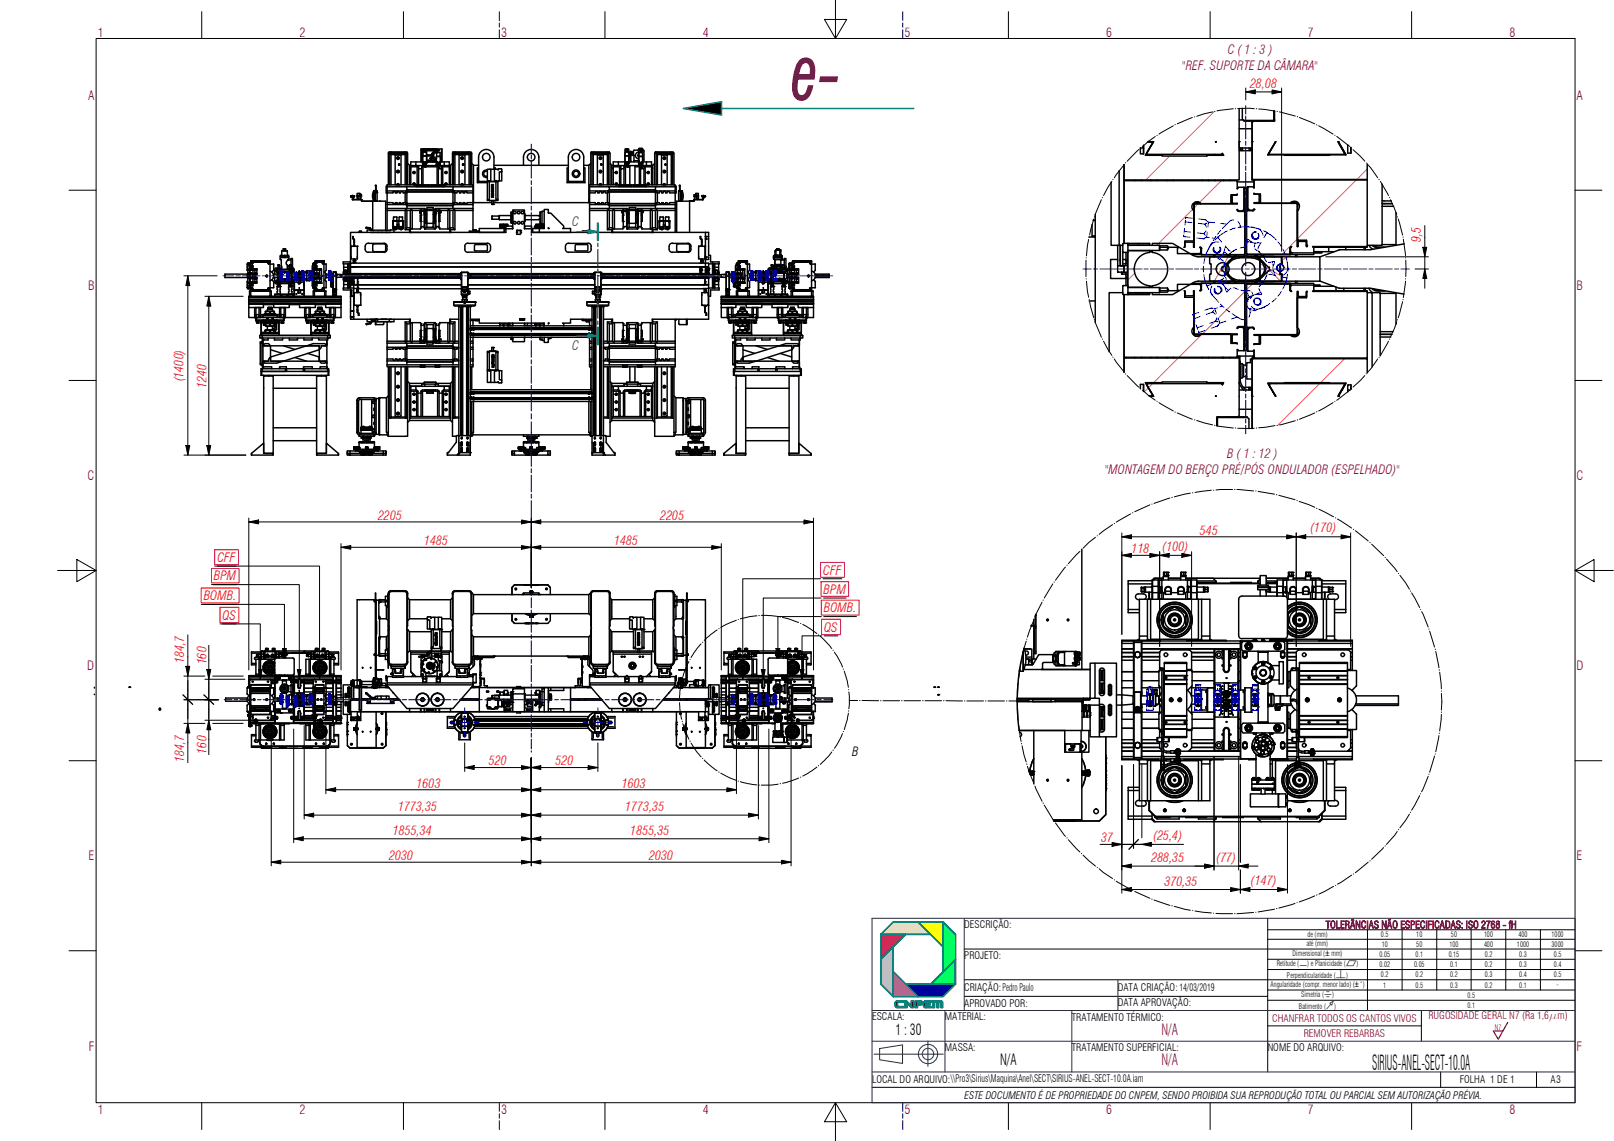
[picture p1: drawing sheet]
<svg xmlns="http://www.w3.org/2000/svg" width="420mm" height="297mm" viewBox="0 0 420 297" stroke-linecap="round" stroke-linejoin="round" font-family="sans-serif">
<defs><g id="words">
<text font-size="18.6" fill="#80003f" x="206.2" y="25.7">e-</text>
<text font-size="5.3" x="357.2" y="278.6">SIRIUS-ANEL-SECT-10.0A</text>
<g font-size="4">
<text x="233.1" y="269.5">1 : 30</text>
<text x="260.3" y="277.4">N/A</text>
</g>
<g font-size="4" fill="#800040">
<text x="302.3" y="269.4">N/A</text>
<text x="302.3" y="277.4">N/A</text>
</g>
<g font-size="3.3" fill="#800040">
<text x="25.5" y="9.6">1</text>
<text x="78" y="9.6">2</text>
<text x="130.5" y="9.6">3</text>
<text x="182.9" y="9.6">4</text>
<text x="235.5" y="9.6">5</text>
<text x="288" y="9.6">6</text>
<text x="340.5" y="9.6">7</text>
<text x="392.9" y="9.6">8</text>
<text x="319.6" y="14.1">C ( 1 : 3 )</text>
<text x="307.8" y="18.3">&quot;REF. SUPORTE DA CÂMARA&quot;</text>
<text x="22.9" y="26">A</text>
<text x="410.4" y="26">A</text>
<text x="22.9" y="75.6">B</text>
<text x="410.4" y="75.6">B</text>
<text x="319.5" y="119.1">B ( 1 : 12 )</text>
<text x="22.8" y="125.1">C</text>
<text x="287.7" y="123.4">&quot;MONTAGEM DO BERÇO PRÉ/PÓS ONDULADOR (ESPELHADO)&quot;</text>
<text x="410.4" y="125.1">C</text>
<text x="22.7" y="174.5">D</text>
<text x="410.4" y="174.5">D</text>
<text x="23.1" y="224">E</text>
<text x="410.4" y="224">E</text>
<text x="23.1" y="273.5">F</text>
<text x="410.4" y="273.5">F</text>
<text x="25.5" y="289.9">1</text>
<text x="78" y="289.9">2</text>
<text x="130.5" y="289.9">3</text>
<text x="182.9" y="289.9">4</text>
<text x="235.5" y="289.9">5</text>
<text x="288" y="289.9">6</text>
<text x="340.5" y="289.9">7</text>
<text x="392.9" y="289.9">8</text>
</g>
<g font-size="3.3" fill="#f00">
<text x="325.4" y="23">28,08</text>
<text x="369.9" y="62.9" transform="rotate(-90 369.9 62.9)">9,5</text>
<text x="47.8" y="99.3" transform="rotate(-90 47.8 99.3)">(1400)</text>
<text x="53.8" y="101" transform="rotate(-90 53.8 101)">1240</text>
<text x="98.4" y="135.3">2205</text>
<text x="171.9" y="135.3">2205</text>
<text x="110.4" y="142">1485</text>
<text x="159.9" y="142">1485</text>
<text x="302.6" y="143.4">(100)</text>
<text x="312.4" y="139.2">545</text>
<text x="341.1" y="138.6">(170)</text>
<text x="56.6" y="146.3">CFF</text>
<text x="214.2" y="149.6">CFF</text>
<text x="294.6" y="144.1">118</text>
<text x="55.7" y="151.1">BPM</text>
<text x="214.4" y="154.6">BPM</text>
<text x="53" y="156.3">BOMB.</text>
<text x="57.9" y="161.3">QS</text>
<text x="214.4" y="159.4">BOMB.</text>
<text x="214.6" y="164.5">QS</text>
<text x="47.9" y="172.6" transform="rotate(-90 47.9 172.6)">184,7</text>
<text x="53.8" y="173" transform="rotate(-90 53.8 173)">160</text>
<text x="53.8" y="196.2" transform="rotate(-90 53.8 196.2)">160</text>
<text x="47.9" y="198.4" transform="rotate(-90 47.9 198.4)">184,7</text>
<text x="127.3" y="199.2">520</text>
<text x="144.6" y="199.2">520</text>
<text x="108.5" y="205">1603</text>
<text x="161.9" y="205">1603</text>
<text x="103.6" y="211.3">1773,35</text>
<text x="162.8" y="211.3">1773,35</text>
<text x="102.2" y="217.4">1855,34</text>
<text x="164.1" y="217.4">1855,35</text>
<text x="286.6" y="219.3">37</text>
<text x="300.3" y="218.7">(25,4)</text>
<text x="101.3" y="223.9">2030</text>
<text x="169" y="223.9">2030</text>
<text x="299.7" y="224.5">288,35</text>
<text x="316.7" y="224.3">(77)</text>
<text x="303.1" y="230.6">370,35</text>
<text x="325.6" y="230.4">(147)</text>
</g>
<g font-size="3.3" fill="#00803f">
<text x="149" y="58.8">C</text>
<text x="149" y="91.2">C</text>
</g>
<text font-size="3.3" x="221.8" y="196.8">B</text>
<g font-size="2.7">
<text x="251" y="241.5">DESCRIÇÃO:</text>
<text x="251" y="249.5">PROJETO:</text>
<text x="251" y="258">CRIAÇÃO:PedroPaulo</text>
<text x="291" y="258">DATA CRIAÇÃO:14/03/2019</text>
<text x="251" y="262.1">APROVADO POR:</text>
<text x="291" y="262">DATA APROVAÇÃO:</text>
<text x="227" y="265.5">ESCALA:</text>
<text x="246" y="265.5">MATERIAL:</text>
<text x="279" y="265.8">TRATAMENTO TÉRMICO:</text>
<text x="246" y="273.5">MASSA:</text>
<text x="279" y="273.5">TRATAMENTO SUPERFICIAL:</text>
<text x="330" y="273.5">NOME DO ARQUIVO:</text>
<text x="227" y="282">LOCAL DO ARQUIVO:\\Pro3\Sirius\Maquina\Anel\SECT\SIRIUS-ANEL-SECT-10.0A.iam</text>
<text x="251.1" y="286">ESTE DOCUMENTO É DE PROPRIEDADE DO CNPEM, SENDO PROIBIDASUAREPRODUÇÃO TOTAL OU PARCIAL SEM AUTORIZAÇÃO PRÉVIA.</text>
<text x="380" y="282.1">FOLHA 1 DE 1</text>
<text x="403.7" y="282.1">A3</text>
</g>
<g font-size="2.7" fill="#800040">
<text x="331.2" y="266.1">CHANFRAR TODOS OS CANTOS VIVOS</text>
<text x="371.9" y="265.4">RUGOSIDADE GERAL N7 (Ra 1,6mm)</text>
<text x="339.4" y="270.1">REMOVER REBARBAS</text>
</g>
<text font-size="2.6" fill="#800040" x="345.1" y="241.7">TOLERÂNCIAS NÃO ESPECIFICADAS: ISO 2768 - fH</text>
<g font-size="2">
<text x="340.4" y="243.8">de (mm)</text>
<text x="359.5" y="244">0.5</text>
<text x="368.7" y="244">10</text>
<text x="377.7" y="244">50</text>
<text x="386.3" y="244">100</text>
<text x="395.3" y="244">400</text>
<text x="403.9" y="244">1000</text>
<text x="332.4" y="251.6">Retitude (⏤) e Planicidade (⏥)</text>
<text x="336.5" y="248.9">Dimensional (±mm)</text>
<text x="340.2" y="246.4">até (mm)</text>
<text x="359.1" y="249.1">0.05</text>
<text x="359.1" y="251.8">0.02</text>
<text x="359.7" y="246.6">10</text>
<text x="368.1" y="251.8">0.05</text>
<text x="368.5" y="249.1">0.1</text>
<text x="368.7" y="246.6">50</text>
<text x="377.1" y="249.1">0.15</text>
<text x="377.3" y="246.6">100</text>
<text x="377.5" y="251.8">0.1</text>
<text x="386.3" y="246.6">400</text>
<text x="386.5" y="249.1">0.2</text>
<text x="386.5" y="251.8">0.2</text>
<text x="394.9" y="246.6">1000</text>
<text x="395.5" y="249.1">0.3</text>
<text x="395.5" y="251.8">0.3</text>
<text x="403.9" y="246.6">3000</text>
<text x="404.5" y="249.1">0.5</text>
<text x="404.5" y="251.8">0.4</text>
<text x="330.7" y="256.9">Angularidade (compr. menor lado) (±°)</text>
<text x="335" y="254.6">Perpendicularidade (⟂)</text>
<text x="359.5" y="254.4">0.2</text>
<text x="360.1" y="257.1">1</text>
<text x="368.5" y="254.4">0.2</text>
<text x="368.5" y="257.1">0.5</text>
<text x="377.5" y="254.4">0.2</text>
<text x="377.5" y="257.1">0.3</text>
<text x="386.5" y="254.4">0.3</text>
<text x="386.5" y="257.1">0.2</text>
<text x="395.5" y="254.4">0.4</text>
<text x="395.5" y="257.1">0.1</text>
<text x="404.5" y="254.4">0.5</text>
<text x="405.2" y="256.9">-</text>
<text x="338.1" y="262.6">Batimento (↗)</text>
<text x="338.7" y="259.6">Simetria (⌯)</text>
<text x="382" y="259.8">0.5</text>
<text x="382" y="262.4">0.1</text>
</g>
<text font-size="2" fill="#800040" x="389.1" y="268.1">N7</text>
</g></defs>
<!-- layer: Hachura -->
<g fill="none" stroke="#ff8040" stroke-width=".26">
<path d="M316 29.1l-11.1 11.1M304.5 40.6l-6.2 6.2M310.5 54.5l-9.4 9.4M311.8 53.1l-1 1.1M317.9 47l-5.7 5.8M353.1 46.8l-15.3 15.4M355.9 44l-2.6 2.7M295.4 71.1l-1.8 1.8M296.7 76.3l-.5 .4M296.7 63.4l-.5 .4M318.1 69.8l-2 3.4M319.7 66.9l-1.5 2.6"/>
<path d="M324 75.9l-11 11.1M326 74l-1.5 1.4M327.3 72.6l-.5 .5M328 68.6l5.6 3.3M328 72l-1.3 1.2M329.4 70.5l-.5 .5M330.5 70.3l2.9 2.9M335.3 66.9l-1.7 .9M337.7 62.2l-3.9 4M300 99.9l-2.1 2.1M306.7 93.2l-6.3 6.4M312.9 87l-6 6"/>
<path d="M343.5 99.9l-10.8 10.8M350 93.4l-6.2 6.2"/>
</g>
<g fill="none" stroke="#000" stroke-width=".38">
<path d="M101.1 39.9h5v8.2M101.1 39.9v8.2M101.3 39.7v-.2h4.6v.2M101.3 39.7h4.6M101.3 39.5v.2M101.3 39.7l-.2 .2M101.5 39.9h4.3M101.5 39.9v8.2M101.5 39.9l.3 .3M105.8 39.9v8.2M105.8 39.9l-.3 .3M105.9 39.7l.2 .2"/>
<path d="M109.7 38.8v3.3h-2.8v1M110.1 38.8h-.5v3.3M110.1 39.7v.9M110.2 39.5l-.2 .2M110.2 39.6h.7M110.3 39.1l.2-.3 .2 .3M110.3 39.1v.3M110.3 39.3l.2 .2 .2-.2M110.4 39.4h.3M110.7 39.1v.3M110.8 39.5l.2 .2M111 38.8l2.2 .2"/>
<path d="M111 39.7v.9h-.9M111.1 39.2h2.7h-.7l-.7 .8v.3M111.1 39.2h2.7M111.1 39h2.7M111.1 38.8v.1M111.3 38.8h1.5M111.4 38.9v.1M111.7 38.8l.1 .1M111.8 38.8v.2M112.4 40h.1M112.5 40l-.1 .9M112.8 38.8v.2"/>
<path d="M112.8 38.8v.1M113.1 39.2l.7 .2v-.6h1.3v3.3M113.2 39.4l-.7 .6M113.2 38.8h.6M113.3 38.8v.1M113.5 38.9l.1 .1M113.6 38.8l-.1 .1M113.6 38.8v.2M113.7 39.9v.9M113.8 39.7h.6M113.8 39.7l-.1 .1M113.9 39.7a.79 .79 0 0 0-1.1 .7 .79 .79 0 0 0 .8 .9"/>
<path d="M114.5 39.7l.1 .1M114.6 39.9v.9M114.9 38.8v3.3h2.1v1M117.8 39.9h5v8.2M117.8 39.9v8.2M117.9 39.7v-.2h4.7v.2M117.9 39.7h4.7M117.9 39.5v.2M117.9 39.7l-.1 .2M118.1 39.9h4.3M118.1 39.9v8.2M118.1 39.9l.3 .3"/>
<path d="M122.4 39.9v8.2M122.4 39.9l-.3 .3M122.6 39.7l.2 .2M153.9 39.7v-.2h4.7v.2M153.9 39.7h4.7M153.9 39.5v.2M153.9 39.7l-.1 .2M154.1 39.9h4.3M154.1 39.9v8.2M154.1 39.9l.3 .3M158.4 39.9v8.2M158.4 39.9l-.3 .3"/>
<path d="M158.6 39.7l.2 .2M162.8 39.7v.9M162.9 39.6h.6M162.9 39.5l-.1 .2M162.9 39.1v.3M163 39.1l.2-.3 .2 .3M163 39.3l.2 .2 .2-.2-.2 .2-.1-.1M163.3 39.3v.1M163.4 39.1v.3M163.5 39.5l.2 .2M163.6 39.7v.9M163.9 39.9v1.1h.2"/>
<path d="M163.9 39.9h.2M164.1 39.6h-.2v.3M164.3 39.9h.3M164.3 39.6h.3M164.8 39.6h-.2v.5M164.8 39.6v.8M164.8 39.6h.1M164.9 39.3v1.1M165.1 39.1l-.2 .2M165.1 39.1h1.1h-.2M166.2 39.6a.86 .86 0 0 0-.8 .9 .86 .86 0 0 0 .8 .8M166.3 39.9v.8h1v-.8"/>
<path d="M166.4 39.7h.7M166.5 39.7l-.2 .1M166.6 38.9l.2-.2 .2 .2M166.6 39v.2M166.6 39.2l.2 .2 .2-.2M166.6 38.9l.2-.1 .1 .1M166.7 39.3h.2M167 39v.2M167.1 39.7l.2 .1M167.3 39.1h.2M167.5 39.1l.1 .2M167.6 39.3v2.4l-.1 .1"/>
<path d="M170.6 39.5v.2v-.2h4.7v.2M170.8 39.9h4.3M170.8 39.9l.3 .3M170.8 39.9v8.2M175.1 39.9v8.2M175.1 39.9l-.3 .3M175.3 39.7l-4.9 .2M175.3 39.7l.2 .2M296.9 38.5h.8v-.7v2.3h-.8zM298.7 37l1.4 .1-2 3.3h4.4v.2h11.6M298.9 36.9h1.4M300.3 36.9l-1.8 3.3h19.7v-.3l.3 .5"/>
<path d="M300.3 36.9l-1.8 3.3M316.4 36.9h.2zM318.2 39.9l.3 .5M322.6 36.9v9.9h-30M322.6 28.2v10.3h3.3M322.6 39.2h3.3M322.6 33.5h3.3M322.6 31.2h1.1M323 38.5v.4h-.4M323 38.7l-.2 .2M323.2 39.2l.2-.7 .1 .7M323.4 28.2v2.8l.4 .4"/>
<path d="M323.8 31.4l.1 .1h2.1M325.1 38.5l.2 .7M325.6 38.5v.4h.3M325.6 38.7l.2 .2M326.1 31.4h2.8M326.1 31.4l-.1 .1M326.3 31.5l-.4 .4v14.9h.6v2.1M329 31.4l.1 .1M329.1 31.5h.1M330.3 39.9v.3M330.3 39.9v.4M330.3 39.9l-.2 .4"/>
<path d="M331.6 28.8v2.6h-7.8M331.7 31.2h.1M331.8 28.9v2.6h-5.5l-.4 .4v14.8h30M331.8 31.2l-.4 .3M331.8 31.2v.3M332 36.9l-1.7 3M332.1 36.9l-2.1 3.4 16 .1M332.1 36.9l-1.8 3M332.1 36.9l-.1 .1M348.5 36.9h-.2l1.7 3.3h-19.7M348.5 36.9l1.9 3.4-4.4 .1M348.5 37l1.8 3.3"/>
<path d="M348.5 36.9v.1M348.5 37l1.9 3.3M350.8 37.7v2.2h.9v-1.5M91.4 51.2l.3 .1M91.4 51.2h.2M91.4 51h.1M91.4 51v.2M91.4 51.2h.3M91.4 51h.3M91.6 51h-.2h.2M91.6 51h.1M91.6 51v.3"/>
<path d="M91.6 51.3h.1M91.6 50.9h.1M91.7 51.9l.2 .2M91.7 51h.1M91.7 51.3h.1M91.7 51l.1 .1zM91.7 51.1v.2zM91.7 51v.3M91.8 50.9h.1M91.8 51h.1M91.8 51.3h.1M91.8 51.9v-.9l.1 1"/>
<path d="M91.8 51.3v.2M91.8 51l.1 .3zM91.8 51v.5M91.8 51.5h.1M91.9 50.9h.1M91.9 51h.2l-.1 .1M91.9 51h.1M91.9 51v.3M91.9 51.3h.1M91.9 51v.2v-.2M91.9 51v.2M92 51l-.1 .2"/>
<path d="M93 51.1v.6h.4M93.3 51.9h.1M93.3 51.2l-.4-.1v-.2h.8l.2 .3M93.4 51.1l.1 .1M93.4 51.2v.7h-1.5M93.6 50.5h.1M93.7 50.8v-.5h-.7v.6M93.7 50.7h.2v.3M93.9 51.9h.1M93.9 51.9l-2 .1M93.9 50.8h.1M93.9 50.7h.2v.5h-.2z"/>
<path d="M93.9 51.2v.7M94 51.9l-.1 .1M94 52h.1M94 51.9h.1M94.1 52.3l.1 .1M94.1 51.9l.1 .1M94.1 52h.1M94.2 52v.4M96.5 59.9l-.3-.4-1-.1v-.2l1.1 .1 .5 .6M97 52.4h-2.8h4.7M97 52.4v7.5M97 52.4h.2"/>
<path d="M97.3 49.7l-.3 1.6 .3 1M97.3 49.6v2.7v-2.7M97.3 52.3h.4M97.3 49.6h.7M97.7 52.3h.3M97.7 49.7h.3M97.7 50v.1M97.7 49.6v2.7M97.7 50.1h.1M97.7 48.2h.2v.2h-.2zM97.8 50.1l.2 .1zM97.8 48.4v1.2"/>
<path d="M97.9 49.9l.1 .1zM97.9 50l-.2 .1M97.9 50h.1M97.9 48.4v1.2M97.9 49.7h.1M97.9 52.2h.1M98 49.7l.2 .1v2.4l-.2 .1M98 49.7l-.3-.1v2.8M98 52.3v.1M98 50h-.1M98.8 52.4h1.6v7.5M100.8 48.4h-.3v1.9h.3"/>
<path d="M100.8 48.6h5.1v.9M100.8 52.8h1.5a.32 .32 0 0 0 .3 .3 .32 .32 0 0 0 .3-.3h.4a.32 .32 0 0 0 .3 .3 .32 .32 0 0 0 .3-.3h.4a.35 .35 0 0 0 .3 .3 .35 .35 0 0 0 .4-.3h.5M100.8 50.2h1.5a.32 .32 0 0 1 .3-.4 .32 .32 0 0 1 .3 .4h.4a.32 .32 0 0 1 .3-.4 .32 .32 0 0 1 .3 .4h.4a.35 .35 0 0 1 .3-.4 .35 .35 0 0 1 .4 .4h.5M100.8 49.7h5.1M100.8 54.3h5.1M100.8 53.3h4.9M101.8 40.2v7.9M101.8 40.2h3.7M102.3 57.7v.2M102.4 59h.1M102.4 57.6h1v1.9h1.1M102.4 57.6v1.9"/>
<path d="M102.4 59.5h1h-.3M102.4 59.5h.7M102.4 59h.3M102.4 57.6v.4M102.4 57.5h.1M102.6 56.5h.6M102.6 56.4l-.2 .2v1M102.6 59l.1 .1M102.7 59.5h.1M102.7 59.5l.3 .2M102.7 59.5h.4M102.7 59v.5"/>
<path d="M102.8 59.7h.2M102.9 48.1v-7.7h1.5v7.7M103.1 59.5h-.1M103.1 59v.5M103.1 59.5l-.1 .2M103.1 59l-.1 .1M103.2 56.4l.2 .2M103.3 48.1l.3-.3 .3 .3M103.3 56.6v1M103.3 58.4l.1 .4-.3 .2M103.4 59h-.1M103.4 59.5h-.1"/>
<path d="M103.4 48.1l.2-.2 .2 .2M103.4 48.1l.2-.1 .2 .1M103.8 42.7h.3l-.2 .1 .2 .2-.2-.2-.1 .2zM103.8 57.6v1.9h1h-.3M103.8 59h.1M103.9 58.4v.6l.3 .1M103.9 57.5h-.1M104 56.5h.6M104 56.4l-.1 .2v1h.9M104.1 59.5h.1M104.1 59.5l.4 .2M104.1 59.5h.5l-.1 .2"/>
<path d="M104.2 59v.5M104.3 59.7h.2M104.5 59v.5M104.5 59.5h.1M104.7 56.4l.1 .2M104.8 56.6v1M104.8 57.6v1.9l.2-.1v-1.9h-2.8l.2 2M104.8 59l-.3 .1M104.8 57.6v.4M104.9 57.7v.2M104.9 59h.1M104.9 59.5h.1"/>
<path d="M105.5 54.8v5h1.1M105.5 54.3l.4 .5h.9l.5-.5M105.5 40.2v7.9M105.5 50.2v2.6M105.5 52.8h.4M105.5 49.7l.4 .5M105.9 54.7l-5.1 .1M105.9 50.1l-.4 .1M105.9 53h12v.5h-12zM105.9 49.5h12v.5h-12zM105.9 50h12v3h-12zM105.9 53.5h12v.8h-4.6l-.5 .5h-1.7l-.5-.5h-4.7z"/>
<path d="M105.9 49.5h12l.3 .2h-.3M105.9 53.3h-.2l.2 .2M105.9 54.8v4.5M105.9 48.6h12M105.9 52.8l-.4 .5M105.9 49.5l-.2 .2M106.1 42.5l.5 .5v5.1M106.6 43h.3M106.8 59.6h-.2v.9h.2M106.8 54.8v4.5M106.8 59.6v.9M106.8 59.6h2.7"/>
<path d="M106.9 54.7l.4 .1M106.9 43.1v.3h1.7M106.9 43.7h-.3l.3 .4M106.9 43.4v4.7M107.1 59.6l-.3-.3h-.9l-.4 .5M107.3 54.8h2v.6M107.3 54.8v4.8M107.7 48.1l-.2-.3 .3-.2 .3 .2-.2 .3M108.3 42.1v1h-1.4M108.3 43.1h1.9M108.3 48.3l.1 .3M108.3 48.3h3.4"/>
<path d="M108.3 48.6h3.4M108.6 43.1l.4 .3M109 43.4h-.4v4.7M109 48.1v-4.2h.8v4.2M109 43.4v.5M109.3 55.1v.3v-.3M109.3 55.4h.1M109.5 56v1.6M109.5 56l-.1 1.6v-1.6h.2M109.5 57.6h.1M109.6 54.3v.4M109.7 55.5v-.5h.7v.5"/>
<path d="M109.7 55.4h-.4l.4 .1M109.7 55h.7M109.7 55.5l-.1 3.5M109.7 54.7l-.1 .1M109.8 43.4h.3v4.7M109.8 43.4v.5M110 42.1h.1M110 40.6v.1M110 42.7l.1 .3M110 42.7h.2zM110 42.1v.5h.4M110 42.7v-3.8l.2-.2h.7l.2 .2v3.7l-.5 .3"/>
<path d="M110 40.7v1.4M110 42.1h.3M110.1 43.4h.5M110.1 43.1l-.3 .3M110.1 43l.1 .1M110.2 43.1l.5 .3M110.2 42.6v.1M110.3 42.1l.1 .5M110.3 43l-.1-.2-.1 .2M110.3 43h.1M110.4 42.6h.1M110.4 42.6h.3"/>
<path d="M110.4 42.9v.1M110.4 42.9v-.1l.4 .4M110.4 55.4h.3l-.3 .1M110.4 54.3l.1 .5M110.4 55.5v3.5M110.4 56h.2M110.4 57.6h.2M110.5 42.9h.1M110.6 55.5v4.1l.5-.4M110.7 43.1l.2 .1v.3h-.3l-.1-.2M110.7 43.1h2.9l.1 .1M110.7 55.5v2.6"/>
<path d="M110.7 54.7v.1M110.7 55.5l.3 .4M110.7 55.1h.1M110.7 42.9l-.1 .1M110.7 55.1v.3v-.3M110.7 55.1v.3M110.7 42.6h.1M110.8 43.3l-.1 .1M110.9 42.6v.2l-.7-.1M110.9 43.4h2.9M110.9 40.6h.1M111 40.7l.1 1.4"/>
<path d="M111 54.7h-1.7l1.4 .1v.6M111 55.9v1.9l-.3 .3M111 57.7l.1 .1M111.1 42.1v.5h-.4M111.1 40.3h1.4v.3h-2.5M111.1 41.8h2.5M111.1 42h2.5M111.1 42.1h2.5M111.1 42.1h-.1M111.1 55.8l-.1 .1M111.1 54.5v-.5h1.7v4.2M111.1 54.5v3.7"/>
<path d="M111.1 58.2h1.7v1h-1.7M111.1 58.2v1M111.1 54.5h1.7M111.1 42.1h.1M111.3 42.1h.1M111.4 42v.1M111.7 48.3v.3M111.7 48.6h-.1M111.8 42v.1M112.1 41.1l.2 .2h-.2zM112.2 48.3l.1 .3M112.2 48.3h3.4"/>
<path d="M112.2 48.6h3.4M112.4 40.6v.3l.7 .8h.5h-2.5M112.5 40.9l.6 .8M112.7 55.8l.1 .1M112.8 42.1h.1M112.8 42.1h-.2M112.8 42v.1M112.8 59.2l.5 .4M112.8 57.7l-.1 .1M112.9 54.7l3.7 .1M113.2 42.1h-.1M113.2 55.1v.3v-.3"/>
<path d="M113.2 42v.1M113.2 55.1v.3M113.2 41.6h.4M113.2 55.1h.1M113.2 58.1l.1-2.6v4.1M113.2 54.7l1.4 .1v.6M113.2 54.8v.6M113.2 55.5v2.6M113.2 55.5l-.3 .4v1.9l.3 .3M113.3 42.1h.1M113.3 59.6h-2.7l-.2-.6h-.8l-.2 .6M113.3 55.5h-.1"/>
<path d="M113.3 56h.2M113.3 57.6h.2M113.4 59.3l-.1 .3M113.4 42.1h.1M113.5 42l.1 .1M113.5 59.3v-.3h.8v.3M113.5 55.5v-.5h.7l.1 4M113.5 55.4h-.3l.3 .1M113.5 54.3l-.1 .5M113.5 55h.7M113.5 55.5v3.5M113.6 42h-.1"/>
<path d="M113.6 42.2v.1M113.6 42.8h.2zM113.6 42.2v.5h.3M113.6 42.1h-2.8l-.1 .5M113.6 42.8v.2M113.6 42.2h.3M113.7 40.7h.9M113.8 42.7v.1M113.9 42.2l.1 .1M113.9 43.1l-.2-.1 .6 .5 .1-.2M113.9 43.1h.1M113.9 42.8h.1"/>
<path d="M113.9 42.7h.4M113.9 42.3v.4M113.9 42.9v.1M114 43.3l.1 .1M114 42.9v.1M114.1 43.4h-.3v4.7M114.1 48.1v-4.2h.8v4.2M114.1 43.4v.5M114.1 43l-.2 .1M114.2 43.1l.2 .3M114.2 54.7l.1 .1M114.2 55.4h.4l-.4 .1"/>
<path d="M114.2 42.9v.1M114.3 43.2l.2 .1v.2l-.2 .1-.2-.2M114.3 56h.2v1.6l-.1-1.6M114.3 42.3v.4M114.3 54.3v.4M114.3 57.6h.1M114.3 42.8h.1M114.3 59.3l.2 .3M114.4 42.7v.2l-.6-.1M114.4 59.6h2.9v.9h-.2M114.4 56v1.6M114.6 55.1v.3v-.3"/>
<path d="M114.6 55.4h.1M114.6 55.1h.1M114.6 42.3v.4h-.3M114.6 40.8h-1v1.4M114.6 40.8v1.4l-.4 .1M114.6 55.1v.3zM114.6 42.8h.1M114.9 43.4h.4v4.7M114.9 43.4v.5M115.3 43.1l-.4 .3M115.6 48.3v.3M115.6 48.6h-.1"/>
<path d="M115.6 42.1v1M116 48.1l-.2-.3 .3-.2 .3 .2-.1 .3M116.6 54.3l.5 .5h.8l.5-.5M116.6 54.8v4.8M116.8 59.6l.3-.3h.8l.5 .5M117 43.1v.3h-1.7M117 43.1h-2.8M117 43.4v4.7M117 43h.3M117 43.7h.3l-.3 .4M117 54.7l-.4 .1M117.1 54.8v4.5"/>
<path d="M117.1 59.6v.9M117.8 42.5l-.5 .5v5.1M117.9 53.3h.3l-.3 .2M117.9 54.8v4.5M117.9 54.3h5.2M117.9 52.8l.5 .5M118 54.7l.4 .1M118 50.1l.4 .1M118.2 49.7h4.9M118.2 53.3h4.9M118.4 54.8v5h-1.1M118.4 52.8h.5a.35 .35 0 0 0 .4 .3 .35 .35 0 0 0 .3-.3h.4a.32 .32 0 0 0 .3 .3 .32 .32 0 0 0 .3-.3h.4a.32 .32 0 0 0 .3 .3 .32 .32 0 0 0 .3-.3h1.5"/>
<path d="M118.4 50.2h.5a.35 .35 0 0 1 .4-.4 .35 .35 0 0 1 .3 .4h.4a.32 .32 0 0 1 .3-.4 .32 .32 0 0 1 .3 .4h.4a.32 .32 0 0 1 .3-.4 .32 .32 0 0 1 .3 .4h1.5M118.4 40.2h3.7M118.4 40.2v7.9M118.4 50.2v2.6M118.4 54.8h4.7M118.4 52.8h-.4M118.4 49.7l-.5 .5M119.5 48.1v-7.7h1.5v7.7M120 48.1l.3-.3 .3 .3M120.1 48.1l.2-.2 .2 .2M120.1 48.1l.2-.1 .2 .1M120.4 42.7h.4l-.2 .1 .2 .2-.2-.2-.2 .2 .2-.2z"/>
<path d="M122.1 40.2v7.9M122.8 42.5l.5 .5v9.8M123.1 48.6v-.5h-22.3v11.8M123.1 59.8h.9v.4h.7M123.1 48.6h-5.2v.9M123.1 48.6v11.4h.9M123.3 43h1.3M123.3 52.8h4.7M123.3 52.8l-.2 .1M124.6 43.7h-.3v3.8h2.6M124.6 40.9v6.3h2.3M124.6 40.9a2 2 0 0 1 2-2 2 2 0 0 1 2 2"/>
<path d="M124.6 47.2l-.3 .3M126.9 44.3a.98 .98 0 0 0-1.3 .9 .98 .98 0 0 0 1.3 1M126.9 44.6a.67 .67 0 0 0-1 .6 .67 .67 0 0 0 1 .6M126.9 51.9h.5v-4.6h1.7v4.6h.5M126.9 47.2v.1M127.2 47h.6v-2.9h-.9v3.1M127.4 47.3h-.5v4.9h2.7v-.3M127.4 47v.2h-.5M127.4 47.2l2.2 .1v4.6M127.4 52.2h1.7M127.4 47.2v.1M127.8 44.1h.9"/>
<path d="M128 49.6l.5-.1-.3 .2 .3 .2h-.5zM128 48.5v.2l.5 .1-.5 .1zM128 50.5v.3l.1-.3 .1 .3h.2l.1-.3v.3h-.5zM128 50l.2 .2 .3-.2-.2 .2 .2 .2-.3-.2-.2 .2 .1-.2zM128 48.1h.5h-.3v.3h.3h-.5h.1v-.3zM128 52.2v1M128.1 50.9l.1 .2 .3-.2-.3 .3 .3 .2h-.5zM128.1 56.3v.8h1.8M128.5 53.2h-.5h.5M128.5 53.1h.1M128.5 52.4v.1M128.5 52.2v1"/>
<path d="M128.6 43h19.4M128.6 43.7h.4v.4M128.6 40.9v3.2M129.6 47.2v.1M129.9 56.2v.9M129.9 56.2h-1.8v.9M129.9 57.1h.1M130 56.2h-.1M130.1 59.4h.2M130.1 59.4v.1M130.1 58.7h.2M130.1 58.4h.1"/>
<path d="M130.3 58.7l.6 .2M130.3 58.7v.7M130.4 44.8h-.4v2.3l-.9 .1v-.2M130.4 58.4v.3M130.4 58.7h.1M130.5 58.4h-.1M130.6 58.9h.2v.3h-.2zM130.6 59v.2M130.6 44.6l-.2 .2M130.6 44.6v-.7h-.8l-.1 .3-.1-.1h-.9v2.9h.6M130.6 44.6v2.5h-.6M130.7 58.7h.1"/>
<path d="M130.8 59.2l.5 .1M130.8 58.4l-.1 .3M130.9 59.1l.1 .1M130.9 59.3l-.6 .1M131 59h-.1M131 59h.4v.2h-.4zM131.1 59.3l-.2 .1h.2M131.1 58.4h.1M131.1 58.7v.1M131.1 59.4h.1M131.1 58.4h-1v1M131.1 58.4v.5"/>
<path d="M131.1 59.4h.2M131.1 59.3v.2M131.2 59.3v.1M131.3 59.5v1M131.3 58.9h-.5M131.3 58.7l.7 .2M131.3 58.7v.3M131.3 59.2v.2M131.3 58.7h-.4l.2 .2M131.3 59.4h.3M131.4 59h.1M131.4 59.1v.1"/>
<path d="M131.5 58.4v.3M131.6 59v.2M131.6 58.9v.3M131.6 59.5h-6.8v1h6.5v-1h.4v1h-40.5v8M131.6 59.5v-.6h1.8v.6M131.7 59.5h1.8v-4.8h3v4.8h1.9v-.6h-1.8v.6M131.8 58.7h.1M131.9 58.4l-.1 .3M132.1 58.7v-.3h-.9v.5M132.2 58.4h.1M132.2 58.7v.1M133.1 55.2v2.9z"/>
<path d="M133.1 55.2h.4v2.9h-.4M133.1 56.1h-3.1v1.1h3.1M133.4 59.5h.1M134.5 60h1M134.6 60v1l.9-.1-.1-.9M136.3 40.9a2 2 0 0 1 2-2 2 2 0 0 1 2 2M136.3 40.9v2.1M136.5 55.7l.1 1.9M136.5 59.5h.1M136.5 57.6h.1M136.6 55.7v1.9M136.7 56.1l3.9 .1"/>
<path d="M138.4 59.5h1.1M139.1 59.1l.1 .1M139.2 59h-.1M139.2 59.2h.4M139.2 59.1h.4M139.3 59.2l.4 .1M139.4 59.2l-.1 .2M139.5 58.4h1M139.5 58.4v.3M139.5 58.7l.2 .2M139.5 58.7h.8M139.5 58.4h.1"/>
<path d="M139.6 59h.1M139.7 58.9h.1M139.7 59.3l-.4 .2M139.7 58.9l-.4 .1M139.8 58.9h.2v.3h-.2zM139.8 59.2l-.1 .1M139.8 58.4v.3M140 59v.2M140.1 58.4l.1 .3M140.2 58.4h.1M140.3 40.9v2.1M140.4 59h-.1"/>
<path d="M140.5 59.2h.4M140.5 58.4h.1M140.5 58.7v.1M140.5 58.4v.3M140.5 58.7h-.2v.7M140.5 58.7v.2M140.5 59.3v.1M140.5 59.4h.1M140.6 58.4h1M140.6 58.4v.3M140.6 58.7h.1M140.6 57.1l-3.9 .1"/>
<path d="M140.7 55.2v3M140.7 58.2h.4M140.7 59.3l-.1 .2M140.8 59.2h-.4M140.8 59l-.5 .1M140.8 59.1v.1M140.8 59v.1M140.9 58.9h.3v.3h-.3zM140.9 58.9l-.4 .1M140.9 58.4v.3M140.9 58.7h.1M140.9 58.4h.1"/>
<path d="M141.1 55.2h-.5l.1 3M141.1 59v.2M141.2 58.7h.1M141.3 58.4l-.1 .3M141.4 58.7l-.7 .2M141.6 58.4v1M141.6 58.8l-.2-.1v.7M141.6 59.4h-2.1l.9 .1M141.6 59.4v.1M141.6 59.4h.1M141.7 54.5h1v1h.7l3.3 3.4v.4l-.2 .2h2v1h-8.1v-1h1.3zM141.7 55h-.6v3.3h.6"/>
<path d="M142.7 55.2l.1 .3M142.7 59.3l.2 .2h-.2zM148 43.7h-.4v3.8h4.7v-3.8h-.3M148 40.9v6.3h4M148 40.9a2 2 0 0 1 2-2 2 2 0 0 1 2 2M148 47.2l-.4 .3M152 43h1.3M152 47.2l.3 .3M152 40.9v6.3M153.3 43v9.8h-24.8M153.3 52.8l.2 .1M153.5 48.6h5.1v.9"/>
<path d="M153.5 52.8h1.4a.35 .35 0 0 0 .4 .3 .35 .35 0 0 0 .3-.3h.4a.32 .32 0 0 0 .3 .3 .32 .32 0 0 0 .3-.3h.4a.32 .32 0 0 0 .3 .3 .32 .32 0 0 0 .3-.3h.5M153.5 50.2h1.4a.35 .35 0 0 1 .4-.4 .35 .35 0 0 1 .3 .4h.4a.32 .32 0 0 1 .3-.4 .32 .32 0 0 1 .3 .4h.4a.32 .32 0 0 1 .3-.4 .32 .32 0 0 1 .3 .4h.5M153.5 54.8h4.6M153.5 49.7h5.1M153.5 54.3h5.1M153.5 53.3h4.9M153.8 48.1v-8.2h5v8.2M153.8 42.5l-.5 .5M154.4 40.2v7.9M154.4 40.2h3.7M155.5 48.1v-7.7h1.5v7.7M156 48.1l.3-.3 .4 .3"/>
<path d="M156.1 48.1l.2-.2 .2 .2M156.1 48.1l.2-.1 .2 .1M156.4 42.7h.3v.3l-.1-.2-.2 .2 .2-.2zM158.1 54.8v5h1.2M158.1 54.3l.5 .5h.8l.6-.5M158.1 40.2v7.9M158.1 50.2v2.6M158.1 52.8h.4M158.1 49.7l.5 .5M158.5 54.7l-.4 .1M158.5 50.1l-.4 .1M158.6 53h12v.5h-12z"/>
<path d="M158.6 49.5h12v.5h-12zM158.6 50h12v3h-12zM158.6 53.5h12v.8h-4.6l-.5 .5h-1.7l-.5-.5h-4.7zM158.6 49.5h12l.2 .2h-.2M158.6 53.3h-.2l.2 .2M158.6 54.8v4.5M158.6 48.6h12M158.6 52.8l-.5 .5M158.6 49.5l-.2 .2M158.8 42.5l.5 .5v5.1M159.3 59.6h.1v.9h-.1zM159.3 43h.3"/>
<path d="M159.4 54.8v4.5M159.6 54.7l.4 .1M159.6 43.1v.3h1.7M159.6 43.4v4.7M159.6 43.7h-.3l.3 .4M159.8 59.6l-.4-.3h-.8l-.5 .5M160 54.8h2.1v.6M160 54.8v4.8M160.3 48.1l-.1-.3 .2-.2 .3 .2-.1 .3M161 42.1v1h-1.4M161 43.1h1.9M161 48.3l.1 .3"/>
<path d="M161 48.3l3.3-.1v.4M161 48.3h3.3M161 48.6h3.3M161.3 43.1l.3 .3M161.6 43.4h-.3v4.7M161.6 43.4v.5M162 55.1v.3v-.3M162 55.1l.1 .3M162 55.1h.1M162 55.1v.3M162.1 56v1.6M162.2 56l-.1 1.6v-1.6h.1"/>
<path d="M162.2 57.6h.1M162.3 55.5l-.1 3.5M162.3 55.5l.1-.5h.7v4M162.3 55.4h-.2l.2 .1M162.3 54.3l-.1 .5M162.3 55h.8M162.4 43.4h.4v4.7M162.4 43.4v4.7M162.4 43.9h-.8v4.2M162.7 42.1h-3.1v1M162.7 42.6l.1 .4M162.7 42.7h.2z"/>
<path d="M162.7 42.1l.4 .1M162.7 42.1v.5M162.7 42.6v-3.7l.1-.2h.8l.1 3.9-.4 .3M162.7 42.6h.3M162.8 40.6h.8M162.8 43v.1M162.8 43.1l.5 .3 .2-.1M162.8 43.4h.5M162.8 43.1l-.4 .3M162.9 42.6v.1M162.9 43l-.1-.2v.2M162.9 43h.1"/>
<path d="M163 42.6h.1M163 42.6h.4M163 42.1v.5M163.1 42.9l-.1-.1v.1M163.1 55.4h.3l-.3 .1M163.1 42.9v.1M163.1 54.7l.1 .1M163.1 59.3l.1 .3M163.1 59.3v-.3h-.9l-.1 .6h-2.7M163.1 54.3v.4M163.1 56h.2M163.1 57.6h.2"/>
<path d="M163.3 42.9l-.3 .1M163.3 42.9l.1 .3M163.3 55.5h.1M163.3 59.6h2.7M163.3 42.9v.1M163.4 42.6h.1M163.4 58.1l-.1-2.6v4.1M163.4 55.1v.3v-.3M163.4 42.1v.5M163.4 54.7v.1M163.4 55.5v2.6M163.4 55.5l.3 .4v1.9l-.3 .3"/>
<path d="M163.4 42.6h.3M163.4 55.4h.1M163.4 55.1h.1M163.4 55.1v.3zM163.5 42.6v.2l-.6-.1M163.6 43.4h.4M163.6 54.7h-1.5l1.3 .1v.6M163.7 40.6h-1v1.5M163.7 40.7v1.4l-.4 .1M163.7 42.6h.1M163.7 57.7l.1 .1M163.8 54.5v-.5h1.7v4.2"/>
<path d="M163.8 54.5v3.7M163.8 58.2h1.7v1h-1.7M163.8 59.2l-.5 .4M163.8 54.5h1.7M163.8 58.2v1M163.8 55.8l-.1 .1M163.9 41v.3h.2M164 43.1v5M164.2 40.4h.8zM164.2 40.4v1.6M164.2 42v.1M164.3 40.4v-1h-.2l.1 2.6"/>
<path d="M164.8 48.3l.1 .3M164.8 48.3h3.4M164.8 48.6h3.4M165 41.8h.1M165 40.4v1.7M165.1 41.8h1.1h-.1M165.3 43.4h1.1M165.3 43.1v5M165.5 55.8v.1M165.5 59.2l.5 .4M165.5 57.7v.1M165.5 54.7l3.8 .1"/>
<path d="M165.5 55.9v1.9l.4 .3M165.8 55.1l.1 .3M165.9 58.1l.1-2.6v4.1M165.9 54.7l1.3 .1v.6M165.9 55.1l-.1 .3v-.2M165.9 54.8v.6M165.9 55.5v2.6M165.9 55.5l-.4 .4M166 55.5h-.1M166 56h.1M166 57.6h.1M166.1 54.3l-.1 .5"/>
<path d="M166.2 55.5l-.1 3.5M166.2 55.5v-.5h.7v4M166.2 55.4h-.3l.3 .1M166.2 55h.7M166.2 40.2l-.1 .3 .1 .2M166.2 42.1h-2.5v.5M166.2 43.1l.1 .1M166.2 42.2l.1 .1M166.3 42.8h.1zM166.3 43.1h-2.9l.2 .1-.1 .3-.3-.2M166.3 43.1l.6 .4M166.3 42.2h.3v.5"/>
<path d="M166.3 42.2v.5h.3M166.3 42.8l-.1-4.1 .9-.1 .2 .1v4l-.4 .3M166.3 40.8v1.4M166.3 42.8v.2M166.3 43.1h.3M166.4 40.7v.1M166.4 42.7v.1M166.6 43.1h.1M166.6 43h.1M166.6 42.8h.1M166.6 42.7h.3M166.6 43.3l.2 .1"/>
<path d="M166.8 43.4h-.4v4.7M166.8 43.4v.5M166.8 43v.1M166.8 43l.3 .4M166.8 43l-.2 .1M166.9 43.1h2.7M166.9 59.3v-.3h-.8l-.2 .6M166.9 56h.3v1.6l-.1-1.6M166.9 55.4h.3l-.3 .1M166.9 54.3l.1 .5M166.9 42.8h.1M166.9 43.1h.1"/>
<path d="M167 43.2l.2 .1v.2l-.2 .1-.2-.2M167 59.3l.1 .3M167 56l-.1 1.6M167 57.6h.1M167 42.2l-.1 .5M167.1 59.6h2.8v.9l-.1-.9M167.1 43.3l-.1 .2M167.1 42.7v.2l-.7-.1M167.1 56v1.6M167.2 55.1l.1 .3zM167.2 40.7v.1M167.3 40.8h-1.1"/>
<path d="M167.3 42.2v.5h-.4M167.3 40.8v1.4h-.3M167.3 55.1v.3v-.2M167.3 42.1h2.3v1M167.3 41.8h.2M167.3 42.2v.1M167.3 42.8h.1M167.6 43.4h.4v4.7M167.6 43.4v4.7M167.6 43.9h-.8v4.2M168 43.1l-.4 .3M168.2 48.3v.3"/>
<path d="M168.2 48.6h-.1M168.3 42.1v1M168.6 48.1l-.1-.3 .3-.2 .2 .2-.1 .3M169.3 54.3l.5 .5h.8l.5-.5M169.3 54.8v4.8M169.4 59.6l.4-.3h.8l.5 .5M169.6 43.1v.3h-1.6M169.6 44.1l.3-.4v4.4M169.6 43.4v4.7M169.6 43h.3M169.7 54.7l-.4 .1M169.8 54.8v4.5"/>
<path d="M169.9 43v.7h-.3M170.4 48.1v-8.2h5.1v8.2M170.4 42.5l-.5 .5M170.6 53.3h.2l-.2 .2M170.6 54.8v4.5M170.6 54.3h5.2M170.6 52.8l.5 .5M170.7 54.7l.4 .1M170.7 50.1l.4 .1M170.8 49.7h5M170.8 53.3h5M171.1 54.8v5h-1.2"/>
<path d="M171.1 52.8h.5a.32 .32 0 0 0 .4 .3 .32 .32 0 0 0 .3-.3h.3a.35 .35 0 0 0 .3 .3 .35 .35 0 0 0 .4-.3h.3a.35 .35 0 0 0 .4 .3 .35 .35 0 0 0 .3-.3h1.5M171.1 50.2h.5a.32 .32 0 0 1 .4-.4 .32 .32 0 0 1 .3 .4h.3a.35 .35 0 0 1 .3-.4 .35 .35 0 0 1 .4 .4h.3a.35 .35 0 0 1 .4-.4 .35 .35 0 0 1 .3 .4h1.5M171.1 40.2h3.7M171.1 40.2v7.9M171.1 50.2v2.6M171.1 54.8h4.7M171.1 52.8h-.4M171.1 49.7l-.5 .5M171.7 57.7v.2M171.7 59h.1M171.7 57.6h1v1.9h1.2M171.7 57.6v1.9"/>
<path d="M171.7 59.5h1h-.3M171.7 59.5h.7M171.7 59h.3M171.7 57.6v.4M171.7 57.5h.1M171.9 56.5h.6M171.9 56.4l-.1 .2v1M172 59l.1 .1M172 59.5h.1M172 59.5l.3 .2M172 59.5h.4M172 59v.5"/>
<path d="M172.1 59.7h.2M172.2 48.1v-7.7h1.5v7.7M172.4 59.5h.1M172.4 59v.5M172.4 59.5l-.1 .2M172.6 56.4l.1 .2M172.6 48.1l.3-.3 .4 .3M172.7 56.6v1M172.7 58.4v.6M172.7 59l-.4 .1M172.7 59h.1M172.7 59.5h.1"/>
<path d="M172.7 48.1l.2-.2 .3 .2M172.8 48.1l.1-.1 .2 .1M173.1 42.7h.3l-.2 .1 .2 .2-.1-.2-.2 .2zM173.2 59h.1M173.2 58.4v.6l.3 .1M173.2 57.5h.1M173.4 56.5h.6M173.4 56.4l-.2 .2v1M173.5 59.5h.1M173.5 59.5l.3 .2M173.5 59.5h.4M173.5 59v.5"/>
<path d="M173.6 59.7h.2M173.9 59v.5M173.9 59.5l-.1 .2M173.9 59.5h-.1M174 56.4l.2 .2M174.1 56.6v1M174.2 57.6v1.9l.2-.1v-1.9h-2.8l.1 2M174.2 57.6h-1v1.9h1h-.3M174.2 59l-.4 .1M174.2 59h-.1M174.2 59.5h-.1M174.2 57.6v.4"/>
<path d="M174.2 57.7v.2M174.8 40.2v7.9M175.8 48.6v-.5h-22.3v12.1M175.8 48.4h.2v1.9h-.2M175.8 48.6h-5.2v.9M175.8 48.6v11.9M176.7 49.7h.1M176.7 52.3h.1M176.8 49.7v2.6M176.8 52.2h.1M176.8 49.7h.1M176.8 52.3h.3"/>
<path d="M176.8 49.7h.3M176.8 48.2h.2v.2h-.2zM176.8 52.3v.1M176.8 49.6h.3M176.9 48.4v1.2M177 52.4h.1M177 48.4v1.2M177.1 49.7v2.6M177.1 52.4h2.4M177.1 52.3v.1M177.1 49.7h.1M177.1 52.4h-1v8.1"/>
<path d="M177.5 49.6h-.3v2.7M177.5 49.6v2.7h-.4M177.5 49.6v2.7M177.6 49.7l.3 1-.3 1.6M179.5 52.4h.1M179.5 52.4v8.1M180.6 52.4h-1h1M180.7 52l-.1 .4M180.7 50.7h.1v.5h-.1zM180.7 52h.1M180.8 51.2l.1 .7-.3 .1v.4M180.8 50.8h.2"/>
<path d="M180.9 52l-.2-.1 2.2 .1 .2-1-.2 1.1M181.1 50.5v.3M181.1 50.7l-.1 .3M181.2 50.8v-.5h.6v.6M181.3 50.8l-.4 .4M181.3 50.8h.4M181.4 51.9h.1M181.4 51.2h.3M181.4 51.9h1.5M181.5 51.1l-.1 .8M181.7 50.8l.2 .2-.2 .2M181.8 51.1v.6h-.4"/>
<path d="M182.8 51v.1M182.8 51h.1M182.9 51.3h.1M182.9 50.9h.1M182.9 51v.3M182.9 51h.1M183 50.9h.1M183 51h.3M183 51v.5M183 51l-.1 .2-.1-.2M183 51.3h.1M183.2 51.3h.1"/>
<path d="M183.3 51l-.2-.1v.4M183.4 51h.1M183.4 51.2h-.3M183.4 51.2l-.3 .1M183.4 51.2h.1M183.4 51.1v.1M183.4 51v.2M284.3 58.5v3h.8M284.6 57.4h.5M284.6 57.3h.5M285.1 55.9v28M289.2 47.4v16.5h2.1"/>
<path d="M291.3 44.4v19.5h1M292.6 47h29.5v2.1M292.6 42.8v4zM292.6 47v16.4zM295.4 46.8v.2M297.1 46.8v.2M299.6 46.8v.2M301.2 46.8v.2M303.8 46.8v.2M305.4 46.8v.2M310.8 54.9v7.8h-2.4v1.5l-.2 .2h.2v-1.4h2.3l.1 1.4M310.8 53h.1"/>
<path d="M310.8 54.9v-1.8v11.3M310.8 53h1.8M310.8 53v.1M311.1 52.6h.9M311.6 52.6l1 .5M312.6 53a1.33 1.33 0 0 0-1.9 0 1.33 1.33 0 0 0 .1 1.9M312.9 46.8v.2M314.1 40.4v.2M314.6 46.8v.2M316.3 40.2v.2M316.3 46.8v.2M318.2 40.2h.1"/>
<path d="M318.5 40.4h-4.4v.2M318.5 46.8v.2M320.2 46.8v.2M320.7 52.9v-2.2h1.4v-.2l-.2 .2h-1.5v2.3h-7.8M320.7 52.9h1.4M320.7 50.7v2.2M322.1 54.7l.3 .3M322.1 49.1l.4-.3h1.3v5.7l-.4 .4h-.9l-.4-.4M322.1 52.9l-11.3 .2v11.3M322.1 52.9l-1.7 .1M322.1 54.5l.4 .4M322.1 50.5v.2"/>
<path d="M322.1 54.5v.2M322.1 47.4h4.4M322.5 55h1.6l-.1 11.3M322.5 48.8l-.4 .3M323.8 48.8h.2v6.1h-.6M324 55v11.3M324.1 57.1h.3M324.1 55.4h.3M324.5 55l-.1 11.3M324.8 48.8h-.3v17.4M324.8 48.6v5.8l.3 .3M326.5 50.3l.1 .2h1.5"/>
<path d="M326.5 50.3v.2h1.3v2.3h-1.3v.1h11.2v11.3h.2v-1.3h2.2v1.3h.2l-.2-.1v-1.6h-2.3v-7.8M326.5 54.5l-.4 .3h-1.6v11.4M326.5 50.3l.1 .2M326.5 54.4v.1M326.5 54.6l-.4 .3M327.8 50.7h.3M327.8 52.8v.1M328.1 50.5v2.4h7.8a1.31 1.31 0 0 1 2-.2 1.31 1.31 0 0 1-.1 2M328.1 50.5v2.4M330.2 40.2h.1M336 53a1.3 1.3 0 0 1 1.4-.4 1.3 1.3 0 0 1 .9 1.2M336.5 52.6h.9"/>
<path d="M337.7 53l.1 1.7M337.7 53h.1M337.8 54.7v9.5M346 40.3v.1M355.9 46.8h-29.4v2.1l-.4-.3h-1.3v5.8l.3 .3h1l.4-.2M355.9 42.7v21.5M359.8 47.9v16h-3.9M359.8 53h2.7M359.8 53.7h3M359.8 52.9l.5 .1M359.8 52.2l.5 .1M360.3 52.3h1.9"/>
<path d="M363.4 55.4v8.5M58.5 71.4h5.9M58.5 72.2h5.9M64.3 73.3v1.5l.2 .1M64.3 70.3l.1 .1M64.4 73.2l-.1 .1M64.4 74.9h.6M64.4 68.8h.6M64.4 70.4l.1 .1M64.5 75h.1M64.5 75.1v.1M64.5 71.2l-.2 .6 .2 .7"/>
<path d="M64.5 71.7v.2M64.5 68.8v-.2l-.2 .2v1.5M64.5 69.2h1.3v5.3l-1.3-.1zM64.5 68.5h.5M64.5 75.2h.5M64.5 68.6h.5M64.5 73.1l-.1 .2M64.5 75.1h.5M64.5 68.6h.1M64.5 68.5v.1M64.8 71.4h.1M64.8 72.5h.1"/>
<path d="M64.8 79v.2M64.8 79h3.8v.2h-3.8M64.8 78h24zM64.8 78.3l24 .1zM64.8 77.2h24v.3h-24zM64.8 71v.4l1-.1M64.8 77.5v1.5M64.8 79.2v.9M64.8 72.5h.3M64.8 71h.3M64.8 79.1h3.8M64.8 78.9h24"/>
<path d="M64.8 71v.1M64.8 72.2h.1M64.9 70.4h.1M64.9 73.9h.1M64.9 70.3h.4M64.9 73.7h.1M64.9 71l.1 .1M64.9 71h.1M64.9 71.1l.1 .1M64.9 71.2h.1M64.9 71.2l.1 .1M64.9 71.3l.1 .1"/>
<path d="M64.9 71.4h.1M64.9 71.1h.1M64.9 72.2h.1M64.9 72.2l.1 .1M64.9 72.3l.1 .1M64.9 72.4h.1M64.9 72.4l.1 .1M64.9 72.5h.1M64.9 72.3h.1M64.9 70.1h.1M64.9 70h.4M64.9 73.6h.1"/>
<path d="M64.9 73.5l.4 .1M64.9 70v.1M64.9 73.5v.1M64.9 73.7l.4 .1M64.9 73.5h.9M64.9 73.6h.4M64.9 70.1h.9M65 70.1v.1M65 73.6v.1M65 71.4h.1M65 72.2h.1M65 72.5h.1"/>
<path d="M65 70.2l-.1 .1M65 70.2v.1M65 70.2h.1M65 73.7h.1M65 71l-.1 .4M65 72.2l-.1 .3M65 70.1h.3M65 73.6h.3M65 75.8h5.6M65 70v.1M65 70.2v.2M65 71.1v.3"/>
<path d="M65 72.2v.3M65 73.5v.1M65 73.8v.1M65 75.8v1.3M65 73.9h.2M65 70.2h.3M65 73.7h.3M65 70.4h.2M65 75.8h.3M65 70.1l-.1 .1M65 73.6h-.1M65 73.9v1.3l.2-.7"/>
<path d="M65 68.6v-.2l.2 .2M65 70.3h.1M65 68.6v1.4M65 70.4v.6M65 71.4v.8M65 72.5v1M65 69.8h.2v.2M65 73.3h.2M65 73.2l.2 .1M65.1 71l-.1 .1M65.1 70.2l-.1 .1M65.1 70.2v.1"/>
<path d="M65.1 73.7h.1M65.1 72.4v.1M65.1 71v1.4M65.2 70.2l-.1 .1M65.2 70.2v.1M65.2 73.7h.1M65.2 71.1l.1-.1v.4M65.2 71.1l.1 .3M65.2 71.1h.2l-.1 .2M65.2 68.6v.5M65.2 70v.1M65.2 71.1v1.5"/>
<path d="M65.2 73.5v.1M65.2 72.4h.1M65.2 75.1h.1M65.2 74.9h.1M65.2 68.8h.1M65.2 68.6h.1M65.2 75h.1M65.2 72.6h.1M65.2 70.1v.1M65.2 73.6v.1M65.2 73.3v.2M65.3 75.7l5-.1-5 .1"/>
<path d="M65.3 75.6v-.2h5v.2M65.3 67.9h5M65.3 68.1v.1h5v-.1M65.3 69.1v-.9h5v7.2h-5v-.9M65.3 72.2v.2h.5M65.3 70.2l-.1 .1M65.3 70.2v.1M65.3 70v.1M65.3 71v.4M65.3 72.2l-.1 .4M65.3 72.2v.2M65.3 72.4v.2"/>
<path d="M65.3 72.2v.4M65.3 70.1v.3M65.3 73.7v.2M65.3 75.8h5v1.3h-5M65.3 72.2h-.5v.3M65.3 77.1l-.5 .1M65.3 71.4h.1M65.3 75.8v1.3M65.3 70.2h.5M65.3 73.5h.5M65.4 71.1v.2M65.4 72.2v.2"/>
<path d="M65.4 71.2h.4M65.4 72.4h.4M65.5 69.5h.2zM65.5 74.1l.2 .1zM65.5 68.4l.2 .1zM65.6 75l.1 .2h-.2zM65.8 71.2h.4M65.8 72.3h.4M65.8 71.4h.4M65.8 73.3h.4M65.8 70.3h.4M65.8 73.6h.4"/>
<path d="M65.8 70h.4M65.8 72.6h.4M66 71.8l.2 .1zM66.2 70v.3M66.2 70.3h.2M66.2 71.2v.2M66.2 71.4l.2 .1M66.2 72.3v.3M66.2 72.6h.2M66.2 73.3v.3M66.2 73.6h.6M66.2 73.3h.2"/>
<path d="M66.4 72.2h.5v1.4h-.5M66.4 70.3v.8M66.4 72.6v.7M66.4 70v.2M66.4 70.3h.1M66.4 70h-.2M66.4 70h.4M66.4 71.4v.1M66.4 71.1v.1M66.4 71.1l-.2 .1M66.4 71.1h.4M66.4 71.5h.4"/>
<path d="M66.4 72.2v.4M66.4 72.2h.4v.4h-.4M66.4 72.2l-.2 .1M66.4 73.3l.4 .1v.2M66.4 71.1v.3M66.4 73.4v.2M66.5 71.2l.1 .2M66.5 72.4h.1M66.5 72.4l.1 .1M66.5 73.4h.1M66.5 73.4v.1M66.5 73.5l.1 .1"/>
<path d="M66.6 71.3v.1M66.6 72.4v.1M66.6 73.5v.1M66.6 72.3v.1M66.6 73.4v.1M66.6 71.2h.1M66.6 71.2h-.1M66.6 71.4h.1M66.6 72.3l.1 .1M66.6 72.3l-.1 .1M66.6 72.5h.1M66.6 73.4l.1 .1"/>
<path d="M66.7 71.2h.1M66.7 72.3v.1M66.7 73.4v.1M66.7 71.2l-.1 .1M66.7 72.3h-.1M66.7 73.4h-.1M66.7 70.2h-.1M66.7 70.2l-.2-.1 .1 .1M66.7 71.2v.2M66.7 72.4v.1M66.7 73.5l-.1 .1M66.7 70.2l-.1-.2v.2"/>
<path d="M66.7 71.3l-.1 .1M66.7 72.5h-.1M66.7 71.2v.1M66.8 71.1v.4M66.8 70v.2M66.8 70.3h-.4M66.8 71.1v.1M66.8 70v1.5M68.6 79.2v.9h-3.8M68.6 79.3h2.6M69.3 71.7h.2v.2zM69.8 68.4l.2 .1z"/>
<path d="M69.9 75l.1 .2h-.2zM70.3 70.6a1.3 1.3 0 0 1 .9 1.2 1.3 1.3 0 0 1-.9 1.3M70.3 75.7h.1M70.3 77.1h11.6M70.3 74.9h.9M70.3 68.8h.9M70.3 75.8h.3M70.6 75.8v1.3M70.7 72.8l.5 .5M71.1 71.4h1.2v.8l.1-.8M71.1 72.2h1.3M71.2 68.7v1.6"/>
<path d="M71.2 70.4l-.5 .5M71.2 73.2v.1M71.2 70.3v.1M71.2 79h4.1v.2h-4.1zM71.2 79.2v.9h4.1v-.9M71.2 73.3v1.6M71.2 79.1h4.1M71.5 70.2v1.2M71.5 72.2v1.3M71.5 73.5l.4 .3M71.6 76.6h4.8l.1 .5h-4.9zM71.6 76.6h4.8"/>
<path d="M71.6 76.6v.5zM71.9 69.8l-.4 .3M71.9 73.8h.3M71.9 69.8h.5M71.9 73.8h.1M72 73.1h4.1v.4h-4.1M72 70.3v.4M72 73.1v.4M72 73.1h-.2v.4h.2M72.1 76.6v-2h.9v2M72.1 73.1h.9M72.1 73.5h.9"/>
<path d="M72.1 70.3h.9M72.1 70.7h.9M72.1 76.6h.9M72.2 72.7h.7M72.2 72.9h.7M72.2 73.8h.5M72.2 73.6h.7M72.2 69.9h.7M72.2 70.2h.7M72.2 71.1h.5M72.2 70.2h.1M72.2 69.9v.3"/>
<path d="M72.2 72.7v.2M72.2 73.8h.7M72.2 71.1h.7M72.2 72.9h.1M72.2 73.8h.1M72.3 73.6l-.1 .2M72.3 70.8l-.1 .3M72.3 74.3v.2M72.4 68.9h.2M72.4 68.9h.3M72.4 69.1h.4v.8M72.4 68.9v1.3"/>
<path d="M72.4 70.9v2M72.4 73.6v.7M72.5 74.3h.4v.3h-.6M72.5 74.3v.2M72.6 68.9h.1M72.6 68.9v.2M72.7 73.8h.2M72.7 71.1h.2M72.7 68.9v.2M72.7 69.9v.3M72.7 70.9v.2M72.7 72.7v.2"/>
<path d="M72.7 73.6v.2M72.8 71.4l.2-.1v.3M72.8 71.1v1.5M72.8 73.9v.4M72.8 72.2h.2M72.8 69.8h.5M72.8 70.8l-.6 .1M72.8 73.6h.1M72.8 74.3v.2M72.9 74.3h-.6h.2M72.9 72.7l-.1 .2M72.9 69.9l-.1 .3"/>
<path d="M72.9 71h.4M72.9 70.8v.3M72.9 73.6v.2M72.9 70.1h2.3M72.9 73.8h2.3M72.9 67.4l.3 .3 .1 1.7M72.9 66.7h.1M73 67.4v-.4h2.2v.4M73 66.7h2.2M73 66.7v.3h2.2v-.3M73 72.1v.2M73 72.3h.1"/>
<path d="M73 71.3l-.1 .8 .3 .3M73 71.3v.1M73 71.4l.2 .1M73 72.5l1 .5M73.1 66.7v-.2h.3v.2M73.2 72.2l.2 .1M73.2 72.2l-.2 .2M73.2 71.2l.2 .2M73.2 67h.1M73.2 71.2h-.2M73.2 71.2l.2 .1M73.2 72.1l.2 .2"/>
<path d="M73.2 71.2v.3M73.2 72.1v.3M73.3 65.3v.1M73.3 69.3v.8M73.3 67h.1M73.4 71.4l-.2 .1M73.4 72.3l-.2 .1M73.4 71.3l-.2 .2M73.7 70.7l-.7 .7M73.7 64.8h.7M73.7 64.8v.5h.7M73.7 65.3h.1"/>
<path d="M73.9 70.7l.2 .3 .1-.3M73.9 70.7h-2.1v-.4h4.5v.4h-2.3v.3l.2-.3M73.9 64.8v.5M73.9 66.7v-.2h.3v.2M74 72.6l.2 .1-.2 .3zM74 67h.1M74.2 67h.1M74.2 64.8v.5M74.4 64.8v.5M74.5 70.7l.5 .5M74.7 72.3l.2 .1 .2-.1M74.7 66.7v-.2h.4v.2"/>
<path d="M74.7 72.3l.2 .2 .2-.2M74.8 65.3v.1M74.8 69.3v.8M74.8 65.3v1.2M74.8 67h.1M74.8 65.3h-1.5v1.2M74.8 69.8h.6M74.9 69.3l-.1 .1M74.9 67.7a.82 .82 0 0 0 0 1.5M74.9 69.2h.5M74.9 67.7h.8M74.9 69.2v.1"/>
<path d="M75 72.1l-.3 .2M75 71.2l-.3 .1M75 71.2v.3l-.3-.2M75 72.5l-.9 .5M75 72.2l-.3 .1M75 72.2l.1 .1M75 71.2l-.1 .4-.2-.2M75 71.2l-.3 .2M75 67h.1M75.1 71.2h.1M75.1 72.5h.1M75.1 71.2v1.2"/>
<path d="M75.1 76.6v-2h.9v2M75.1 76.6h.9M75.1 76.6h.1M75.2 66.7h.1M75.2 71h-.3h.3M75.2 74.3h.7M75.2 74.5h.7M75.2 72.7h.2M75.2 72.9h.7M75.2 73.8h.7M75.2 73.6h.7M75.2 69.9h.7"/>
<path d="M75.2 70.2h.7M75.2 71.1h.7zM75.2 70.7l.7 .1v2.3h-.7M75.2 73.5h.7M75.2 70.3h.7M75.2 70.2h.1M75.2 72.7h.7M75.2 74.5v.1M75.2 69.9v.3M75.2 72.7v.2M75.2 74.3v.2M75.2 72.9h.1"/>
<path d="M75.2 67.4l-.3 .3M75.2 73.6v.2M75.2 70.9v.2M75.3 72.3h-.1l-.1 .1M75.3 71.3h-.2M75.3 71.1v1.5M75.3 79.3h2.7M75.4 68.9h.3M75.4 69.1h.4M75.4 68.9v1.3M75.4 70.9v1.7M75.4 73.6v.9"/>
<path d="M75.4 72.7h.5M75.4 72.7v.2M75.5 68.9v.2M75.7 68.9v.2M75.7 67.7h.1M75.8 70.9v2M75.8 73.6v.9M75.8 69.8h.5M75.8 70.8l.1 .1h-.7M75.8 73.6h.1M75.9 73.8h.1M75.9 74.3l-.1 .3"/>
<path d="M75.9 72.7l-.1 .2M75.9 69.9l-.1 .3M75.9 73.6v.2M75.9 73.8h.4M76 70.7v2.4h.3v.4h-.2M76 72.9h1.2M76 76.6h-.1M76.1 72.9v.1M76.1 72.2h.1M76.1 72.1l-.1 .1 .1-.1M76.1 72.8v.1M76.1 69.4v.1v-2.2h-.3v2.9"/>
<path d="M76.1 72.9v.2M76.1 69.5l-.3 .1M76.1 70.3v.4M76.1 72.3h.1M76.2 73.8h.1M76.2 69.8l.4 .3M76.5 76.6v.5M76.6 70.2v.6h-.6M76.6 72.9v.6M76.6 72.3h.1l.1 .1M76.6 71.3h.2M76.6 75.6h.1"/>
<path d="M76.6 75.6v1.5M76.6 75.6h2.5M76.8 71.2v.1M76.8 72.5h.1M76.8 71.2h.1M76.8 71.2h.2M76.8 72.5h.3M77 71.2v1.3v-1.3M77 71.2h.1M77.1 71.2h.1M77.1 71.1h.1M77.2 72.5h-.1"/>
<path d="M77.2 71.2l.1 .2M77.2 73.1h.1M77.2 71.3v.1M77.2 72.3h.1M77.3 72.3l-.1 .2M77.3 72.3h.1M77.3 71.3h.1M77.3 72.8l-.1 .3zM77.3 71.8v1zM77.3 71.8h.3M77.3 71.7h1.1M77.3 72.7l-.1 .2"/>
<path d="M77.4 71.2h.1M77.5 72.3h.1M77.5 72.9h.1M77.5 71.2h.1M77.5 71.1h.1M77.6 75.6h.1M77.6 71.8l.1 .1M77.6 71.4l.1-.2a.22 .22 0 0 0 0 .4 .22 .22 0 0 0 .3 0 .22 .22 0 0 0 0-.4l.1 .4h-.2l-.2-.2M77.6 75.6v.6M77.6 71.8h.1M77.7 73.6l.1 .3 .2-.1 .1-.2M77.7 73.5h.1"/>
<path d="M77.7 72.2v.2M77.7 73.5h-1.1v-2.7v2.7l-.4 .3M77.7 76.1l.5 .1h-.6zM77.7 72.2v.1M77.7 71.4h.4M77.7 72.2l.2-.1 .2 .1M77.7 72.1h.4M77.7 72.1h.4zM77.7 71.4h.1M77.7 71.9v1.6M77.7 75.6v.5M77.7 71.9h.4"/>
<path d="M77.8 72.4h.1M77.7 71.3v.1M77.7 72.3h.3M77.7 71.4h.3M77.7 72.4a.22 .22 0 0 1 .2-.4 .22 .22 0 0 1 .2 .3l-.1 .1M77.8 72.2h.1M77.7 71.4l.1 .1M77.7 71.4l.3 .1M77.7 71.3h.1M77.8 72.4v.2M77.8 72.4l-.1 .1M77.8 72.4l.2 .2z"/>
<path d="M77.8 72.5h.2M77.8 72.7h.2M77.8 72.7l.2 .1zM77.8 72.6h.2M77.8 72.5v.1M77.8 72.6v.2M77.8 72.8h.2M77.8 71.4h.1M77.8 71.4l.1 .1M77.8 72.1h.2M77.8 72.1l-.1 .1M77.8 72.1l.3 .1"/>
<path d="M77.8 72.1v.1M77.8 71.6h.2M77.8 70.9l.2 .3M77.8 71h.2M77.8 70.9h.2M77.8 70.9h.1M77.8 71v.1M77.8 71v.2M77.8 71.2h.1M77.8 71.2l-.1 .1M77.8 71.3h.1M77.8 71.3h.2"/>
<path d="M77.8 71.5v.1M77.8 72.2v.2M77.8 71h-.5v.8M77.8 72.2h-.1M77.9 72.8h.1M77.9 72.2l-.2 .1h.3M77.9 72.3l-.1 .1M77.9 72.4h.1M77.9 72.3h.1M77.9 70.7h.1M77.9 72.2h.1M77.9 71.4h.1"/>
<path d="M77.9 75h.1M77.9 71.3h.1M77.9 70.9h.1M77.9 70.7l-.1 .2M77.9 71.4v.1M77.9 71.5h.1M77.9 72.3l.1 .1M78 72.4h.1M78 72.4v.2M78 72.6v.1M78 72.2v.1M78 71.4l-.1 .1"/>
<path d="M78 72.1l.1 .1M78 72.1v.1M78 70.9v.1M78 70.9h-.2M78 71l-.1 .3M78 71v.2M78 71.2h.1M78 71v.3M78 79.1l4.1-.1h-4.1v.2M78 79.2v.9h4.1v-.9M78 71h.4v.8M78 70.7v.2"/>
<path d="M78 71.5v.1M78 72.2h.1M78 72.5v.3M78 72.4v.1M78 71.3v.1M78 71.3l.1 .1M78 71.2a.22 .22 0 0 1 .1 .4 .22 .22 0 0 1-.3 0 .22 .22 0 0 1 0-.4v.1M78.1 71.2h.1M78 71.2v.1M78 72.2v.2M78 71.4h.1M78.1 73.5h.1"/>
<path d="M78.1 72.2l-.1 .2M78.1 73.5h1v-.6l.1 .6M78.1 72.2l-.1 .1M78.1 71.4l-.1 .1M78.2 71.1h.1M78.2 71.2h.1M78.1 71.9h.1M78.2 75.6v.5M78.2 72.3h.1M78.2 72.9h.1M78.2 75.6v.6M78.2 71h.1"/>
<path d="M78.3 71.1h.1M78.3 71h.1M78.3 71v.1M78.3 71l.1 .1M78.4 71.1h.1M78.3 71.2h.1M78.4 71.2h.1M78.4 71.1v.1M78.4 71l-.1 .1M78.4 71v.1M78.4 71.3h.1M78.4 72.7l.2 .2"/>
<path d="M78.4 71.8v1zM78.4 72.8l.2 .3zM78.4 71.8h-.3v1.7M78.5 72.3h-.1M78.5 71.4h.1M78.5 72.3h.1M78.6 72.3h.1M78.6 71.3v.1M78.6 71.2v.1M78.6 72.3v.2M78.6 73.1h.1M78.6 72.9h1.2"/>
<path d="M78.6 72.5h.1M78.6 71.1h.1M78.7 71.2h.1M78.8 71.2v1.3v-1.3M78.8 71.2v1.3zM78.8 71.2l.2 .1M79 72.5h-.3M79.2 75.6h.1M79.1 75.5h-2.5v-2v3.6M79.2 72.3h-.2v.1M79.2 71.3h-.2M79.2 75.6l-.1-2.1v3.6"/>
<path d="M79.2 70.8v2.1zM79.2 75.6v1.5M79.2 70.8h.6M79.6 71h.1M79.6 72.7l.1 .1M79.6 70.9l.2 .2M79.6 70.9l.2 .1M79.7 70.9h-.1M79.8 72.5v.2M79.8 70.5v.5M79.8 70.5v2.6M79.8 70.5h.7v2.6h-.7"/>
<path d="M79.8 72.4v.2M79.8 72.6v.5M80.5 72.3l.2 .1M80.5 71.3h.1M80.7 71.2h.1M80.7 71.2l-.1 .1M80.8 71.2v1.3zM80.8 71.2v1.3v-1.3M80.8 71.2h.2M81 72.5h-.3M81 71.2h.1M81 72.5h.1"/>
<path d="M81 71.2l.1 .2M81.1 71.3l-.1 1.1M81.1 71.4h.2M81.1 72.2h.2M81.3 69.2h1.2l-.1 5.3-1.1-.1zM81.4 74.8l.1 .1M81.5 68.8v.3M81.5 74.5v.4M81.5 68.7l-.1 .1M81.5 75h.1M81.5 75.8h3.3M81.5 74.9h.2"/>
<path d="M81.5 75.1l.1 .1M81.6 75.1h.1M81.6 68.8l-.1-.2 .2 .2M81.7 73.7l.3 .1M81.7 70.2v.1M81.7 70.3h.1M81.7 70.2h.3M81.7 71.4v.1M81.7 71.5h.1M81.7 70h.2M81.7 71.2h.2M81.7 72.2h.2"/>
<path d="M81.7 73.5h.3M81.7 73.4h.2M81.7 73.4h.3M81.7 70v.4M81.7 71.2v.4M81.7 72.2v.2M81.7 72.6v.1M81.7 73.4v.1M81.7 71.2h1M81.7 72.2h.3M81.7 71.4h.3M81.7 72.7h.3"/>
<path d="M81.7 75.2h.1M81.7 75.1h.1M81.7 73.5h.1M81.7 70h.3M81.7 70.4h.3M81.7 71.6h.3M81.7 70.4h.1M81.7 71.6h.1M81.7 72.7h.1M81.7 71.2v-.2l.3 .2M81.7 68.5l-.2 .1h.2M81.7 73.8v1.4h.2v-.7l.1 .6"/>
<path d="M81.7 70.1v.1M81.7 70.1l1 .1M81.7 71.3v.1M81.7 71.3l.3 .1M81.7 72.4v.1M81.7 72.4h.3M81.7 73.5v.1M81.7 70v-.2h.2v.2M81.7 72.5h.1M81.7 72.5h.3M81.7 72.5v.1M81.7 73.6h.1"/>
<path d="M81.7 73.6h.3M81.7 70.1h.3M81.7 71.3h.3M81.7 72h.2v.2M81.7 73.1h.2v.3M81.7 69.1v.7h.2M81.7 70.4v.6h.2M81.7 71.6v.6M81.7 72.7v.7M81.7 72.1h.2M81.7 73.2h.2M81.8 75.7l.2-.3h2.3l.2 .3"/>
<path d="M81.8 70.2l.1 .1M81.8 70.2l-.1 .1M81.8 71.4l.1 .1M81.8 71.4l-.1 .1M81.8 72.5h.1M81.8 73.6h.1M81.8 73.6l-.1 .1M81.9 72.5h.1M81.9 73.6h.1M81.9 70h.1M81.9 71.2h.1M81.9 72.2h.1"/>
<path d="M81.9 73.4h.1M81.9 75.8h-.4v1.3M81.9 75.8h2.6v1.3h-2.6M81.9 70v.1M81.9 71.2v.1M81.9 72.2v.2M81.9 73.4v.1M81.9 75.8v1.3M81.9 68.8v.3v-.7h-.2v.7M81.9 70.2v.1M81.9 71.4v.1M81.9 74.9h.1"/>
<path d="M81.9 68.8h.1M81.9 68.6h.1M81.9 75h.1M82 70.1h.7M82 72.4h.7M82 70.1v.1M82 71.3v.1M82 72.4v.1M82 73.5v.1M82 70.2l-.3 .1M82 70.2h.1M82 70.2l-.1 .1"/>
<path d="M82 71.4l-.1 .1M82 71.4v.1M82 72.5h.1M82 73.6h.1M82 70v.1M82 70.2v.2M82 71.4v.2M82 72.2v.2M82 72.6v.1M82 73.7v.1M82 73.6h.7M82 73.5h.7"/>
<path d="M82 75.7l2.3-.1-2.3 .1M82 67.9h2.3M82 68.1v.1h2.3v-.1M82 69.1v-.9h2.3v7.2h-2.3v-.9M82 68.6l-.1 .2M82 71.4l-.3 .1M82 71.4h.1M82 71.2v.1M82 72.5l-.3 .1M82 73.4v.1M82 73.6l-.3 .1M82 71.2h.7"/>
<path d="M82 70.4h.1M82 71.6h.1M82 72.7h.1M82.1 79.1l-4.1 .1M82.1 79.3h2.7M82.2 68.4l.2 .1zM82.2 75.1l.2 .1zM82.2 69.5h.2zM82.2 74.1l.2 .1zM82.6 71.8l.2-.1-.1 .2zM83.1 70v.3M83.1 70h.1v.2"/>
<path d="M83.1 70.3h.1M83.1 71.1v.3M83.1 71.4h.1M83.1 73.4v.3M83.1 73.4h.1M83.1 72.3v.3M83.1 72.6h.1M83.1 70h-.4v.3h.4M83.1 71.1h-.4v.3h.4M83.1 72.3h-.4v.3h.4M83.1 73.4h-.4v.3h.4M83.2 71l-.1 .1"/>
<path d="M83.2 70h.4M83.2 70.3v1.9M83.2 73.4v.3M83.2 70.3h.1M83.2 73.4v.1M83.2 72.2v.4M83.2 72.2h.4v.4M83.2 72.2l-.1 .1M83.2 73.4h.4M83.2 72.6h.4M83.2 72.6v.8M83.3 72.4l.1 .1"/>
<path d="M83.3 72.4v.1M83.4 72.3l.1 .1M83.4 72.3l-.1 .1M83.4 73.5l.1 .1M83.4 73.5v.1M83.4 72.5h.1M83.5 73.6h-.1M83.5 72.4l-.2 .1M83.5 70.1l-.1 .1M83.5 70.1l-.1-.1v.2M83.5 72.4v.1M83.6 73.4v.3"/>
<path d="M83.6 70v.2M83.6 70.3h-.4M83.6 73.4v.1M83.6 70l.1 3.6-.6 .1M83.7 72.6h-.1M83.7 71.8v.1M83.7 71.7v.3M83.7 71.6l.2 .2-.2 .2M84 68.4l.2 .1zM84.1 75l.1 .2h-.2zM84.3 68.8h.7M84.3 75.7h.1"/>
<path d="M84.4 70.8a1.3 1.3 0 0 1 0 2.1M84.5 72.8l.4 .5M84.5 77.1l4.3 .1M84.5 75.8h.3M84.8 79.1l4 .1M84.8 79.2v.9h4M84.8 79.2h4M84.8 71.4v.8M84.8 75.8v1.3M84.9 68.8l.1 1.5M84.9 73.3v1.6M84.9 70.4l-.4 .5"/>
<path d="M84.9 73.2l.1 .1M85 74.8l-.7 .1M85.6 71.4h-.7v.8h.7M85.6 71.3l.1 1M85.6 71.3h.1M85.6 72.3h.1M85.7 71.3l-.1 .1M85.7 72.3v.1M85.7 72.5h.3M85.9 71.2v1.3v-1.3M85.9 71.2v1.3zM86 71.2l-.3 .1"/>
<path d="M86 71.2h.1M86 72.5h.1M86 71.2v.1M86 72.3v.1M86 71.3l.2 .1M86 72.3h.1M86 71.3l.1 1M86.1 72.3h-.1M86.1 73.7h.5M86.1 73.7v.3M86.1 74h.3M86.1 74h.5"/>
<path d="M86.1 74.2h.5v.5h-.5zM86.1 72.9h.1M86.1 72.9l.1 .4-.1-.1M86.1 73.6h.1M86.1 72.2h.1M86.1 73.6h.5M86.1 74.5v-.2v.3M86.2 74v.1M86.2 73.3h.1M86.2 73.3v.1M86.2 74.1v.1M86.2 74h.4"/>
<path d="M86.2 74.1h.3M86.2 73.6v-.2h.2v.2M86.2 71.2l-.1 2.4M86.2 74.7h.2zM86.2 72.8l-.1 .1M86.4 74h.2M86.4 73.7v.3M86.4 71.2h-.2M86.4 71.2l.2 2.4M86.4 72.8l.2 .1M86.4 71.4h.4M86.4 72.2h.3"/>
<path d="M86.4 73.3h.2M86.4 73.3h.1M86.6 74.4l-.1 .1M86.6 73.6l-.5 .1M86.6 73.6v.4M86.6 74.4v.2M86.6 74l-.1 .2M86.6 72.9h.1M86.6 72.9v.4M86.6 73.2l-.1 .1M86.6 73.3l-.1 .1M86.6 74h.1"/>
<path d="M86.7 71.8v5.3v-.1M86.7 71.8v3.9M86.7 76.6v.4M86.8 70.8h.1M86.8 70.9h.7l-.1 .9h-.6zM86.8 71.7l-.1 .1M86.8 70.9v.9M86.8 70.8h.6M86.9 75.2h.1M86.9 75.2v.2h.2M86.9 75.4v.1M86.9 75.4h.1"/>
<path d="M86.9 75.4h.5M87 75.2h.1M87 75.4h.1M87 75.4l-.1 .1M87 75.2h.2M87.1 75.4l.1 .1M87.1 75.4h.2M87.1 75.4v.1M87.1 75.2h.1M87.1 75.2v.2h.3v-.2M87.2 75.2h.2M87.2 75.4v.1"/>
<path d="M87.2 75.4h.1M87.3 75.4h.1M87.3 75.4l-.1 .1M87.4 75.4v.1M87.4 75.4l-.2 .1M87.5 71.4l.1 .8 1.2-.1M87.5 71.7v5.3h-.8M87.5 70.9v.9h-.8M87.6 71.8l-.1 5.3 .1-.2M87.6 75.7h-.9v1.3M87.6 75.5h-.9v.8M87.6 71.4l32 .1"/>
<path d="M88.8 79.1l-4-.1v.2M88.8 77.5v1.5h-24M88.8 71.6v.5M88.8 79.2v.9M88.8 72.1h30.8M88.8 72.1h-.1M89.3 72.8l.4 .3M89.3 71.1l.4 .4M89.4 70.9v.2M89.4 72.5v.3M89.5 70.3l1.1 .2zM89.5 70.3v-.7h1.1v.7"/>
<path d="M89.5 73.1l1.1 .2zM89.5 73.3v.8h1.1v-.8M89.5 68.7v.9M89.5 74.1v.9M89.7 71.1v.1M89.7 70.9v.2M89.7 70.5l-.4 .4M89.7 70.9h.1M89.7 72.2l-.4 .3M89.7 72.5v.2M89.7 70.8v.1M89.7 70.6l.1 .1"/>
<path d="M89.7 70.6v.6h.6v-.6M89.7 73l.3 .1M89.7 73v-.5h.6v.5M89.7 71.2h.6M89.7 72.5h.6M89.7 72.2h.6M89.7 71.4h.6M89.7 70.6h.2M89.8 73h-.1M90 70.5l-.1 .2M90 70.6l.1 .1M90 70.6h.3"/>
<path d="M90 70.5v.1M90 73v.1M90 73h.3M90.1 73h-.1M90.3 73h.1M90.3 70.6v.1M90.3 70.8l.1 .1M90.3 72.5l.1 .2M90.3 72.2l.3 .2M90.3 70.9h.1M90.3 70.5l.3 .2M90.4 71.1l-.1 .1"/>
<path d="M90.4 70.9v.2M90.6 73l-.3 .1M90.6 72.4h.2M90.7 72.2h.1M90.7 71.4l-.4 .1M90.8 71.4l-.2-.2h.5l-.2 .2M90.8 72.2v.2M90.9 72.4h.2M90.9 75v-2.6h.2v2.6M90.9 72.2v.2h-.3v2.6v-.9M90.9 68.7v2.5M90.9 71.4h.1"/>
<path d="M90.9 72.2h.1M91.1 72.4l-.5-.2v.2M91.1 68.2v3h-.5v-2.5v.9M91.2 68.2h-1.9v.5h1.9M91.2 75v-.8h1.9v.9h-1M91.2 71.3l.4 .1zM91.2 72.4v.2M91.2 73.3h.4v.7v-.7h.3v.7l.2-1.8-.2 1.1M91.2 72.4l.1 .1M91.2 72.2v.2M91.2 73.3v.7h.9M91.2 73.4h.9"/>
<path d="M91.2 71.2v.1M91.2 75.5v7M91.3 71.4h1M91.3 72.6l-.1 .7M91.3 72.2v1.1zM91.4 72.2l-.2 1.9h1.9v-1.7h-1M91.4 72.2h.2M91.4 72.2v1.1h.2M91.4 72.2v1.1M91.4 64.2v2.7M91.4 66.9h.1M91.4 64.2h1.6"/>
<path d="M91.6 71.3l.3 .1zM91.6 75.6h-.4l.4 .1M91.6 71.2v.1M91.6 72.2v1.1M91.6 72.2h.1M91.6 72.8h.1M91.6 74.1v.1M91.7 72.2v1.1l.1-1.1 .1 1.1M91.7 72.2l.1 1.1M91.7 72.2h.1M91.8 72.8h.1M91.8 72.2h.1"/>
<path d="M91.8 72.2l.1 1.1M91.8 74.1v.1M91.9 71.3l.4 .1zM91.9 72.2v1.1M91.9 71.2v.1M92 68.3h.4zM92.1 67.9h.1M92 67.8h.4M92 67.8v.6h.4M92.1 68.4h.3M92.1 75h-2.8v.5h2.3v1.6h.5h-.9h.4M92.1 67.4v.2l.2 .1"/>
<path d="M92.1 67.6l.2 .2M92.1 64.1v-.2h.2v.2M92.1 72.2l.3 .2zM92.1 72.4v10.7M92.1 63.9h.2M92.1 67.9h.2M92.1 62.4v1.5M92.1 67.7v.1M92.1 62.4l-.3-.3v-.5l.2 .5 .3 .3M92.2 76.8v2.7l1.7-.1M92.2 72.2h.1M92.2 79.4h.1"/>
<path d="M92.2 67.8v.5M92.3 71.2v.2M92.3 71.4h27.8h-27.8M92.3 69.5h89.9zM92.3 69.5h-1.1v1.7h1.1M92.3 76.8l-.1-.6h1.7v.6M92.3 67.9h.1M92.3 71.4h.2zM92.3 62.4v1.5M92.3 71.2v.1M92.3 71.2h27.7M92.3 67.4v.2"/>
<path d="M92.4 72.2l.3 .2zM92.4 67.8v.6M92.5 71.4h.1zM92.5 74.1v.1M92.6 71.4h.1M92.6 74.1v.1M92.7 71.4h.1M92.8 72.2l.3 .2zM92.8 71.4h.1M92.9 75.2h.3M92.9 76l.3 .1zM92.9 76.1v.1"/>
<path d="M92.9 75.8h.1M92.9 75.8h.3M92.9 75.4h.1M92.9 75.7h.1M92.9 75.3h.3M92.9 75.3v.5M92.9 79.5v.2M93 79.7v1.6M93 64.2h.1M93 71.4h.1M93 75.7h.2M93 75.8v.2"/>
<path d="M93 66.9h.1M93 64.2v3.2h-1.6v-.5M93 75.8h.2M93 75.4h.2M93 75.4v.4M93.1 74.2v1h27M93.1 72.2v2M93.1 72.2v.2h27M93.1 72.2h-1M93.1 72.2h27M93.1 69.5h.1M93.1 74.2h27"/>
<path d="M93.2 79.7h-.3h.3M93.2 79.7v1.6M93.2 76.1v.1M93.2 75.8v.2M93.2 79.5v.2M93.2 75.7v.1M93.2 75.7h-.2M93.2 75.3v.4M93.2 75.7h.1M93.5 60.2h.6M93.5 60.2v.3M93.6 60.5v-.3h.4v.3"/>
<path d="M93.6 60.2h-.1M93.8 76.8h.1M93.9 79.4v.1M93.9 76.8l-.1 2.7M94 60.2l.1 .3M95.6 60.5v-.6h7v.6M95.9 63.4h4M95.9 65.6h4M95.9 63.3a1.26 1.26 0 0 0-.9 1.2 1.26 1.26 0 0 0 .9 1.2M96.4 60.5h5.3M97.4 63.5l-.4 .3v1.3l.4 .4M97.4 63.5h2.7"/>
<path d="M97.4 65.5h2.7M97.7 71.4v.1M97.7 72.1v.1M97.9 71.4v.1M97.9 72.1v.1M98.5 71.4v.1M98.5 72.1v.1M99 71.4v.1M99 72.1v.1M99.9 71.4v.1M99.9 72.1v.1M99.9 63.3a.86 .86 0 0 1 .9 .9"/>
<path d="M100 63.5l.4 .3v1.3l-.4 .4M100.3 71.4v.1M100.3 72.1v.1M100.7 64.2v.6M100.8 64.9a.86 .86 0 0 1-.9 .8M101 71.4h.1M101 72.1v.1M101.1 71.4v.1M101.1 72.1v.1M101.5 71.4v.1M101.5 72.1v.1M101.8 71.4v.1"/>
<path d="M101.8 72.1v.1M102.9 71.4v.1M102.9 72.1v.1M104.4 71.4v.1M104.4 72.1v.1M105.5 71.4v.1M105.5 72.1v.1M105.8 71.4v.1M105.8 72.1v.1M106.1 71.4v.1M106.1 72.1v.1M106.8 60.5h10.3"/>
<path d="M111.1 71.4v.1M111.1 72.1v.1M112.8 71.4v.1M112.8 72.1v.1M117.8 71.4v.1M117.8 72.1v.1M118.1 78.7h5.7zM118.1 78.7v.7M118.1 79.4l.2 .3h5.3l.2-.3M118.1 71.4v.1M118.1 72.1v.1M118.1 79.4h5.7"/>
<path d="M118.4 71.4v.1M118.4 72.1v.1M119.3 72.1v-.6v.6M119.4 79.8h.6M119.4 79.7v.1M119.4 79.8v38.6l3 .1M119.5 79.7l2.9 .1M119.5 71.4v.8M119.5 78.6v.1M119.6 71.5h.2M119.6 71.5v.6h.2v-.6M119.8 71.5l.1 .6"/>
<path d="M119.8 78.5l-.3 .1M119.8 71.5h.3M119.8 72.1h.3M119.9 78.5v.1M119.9 78.6v.1M120 72.2h.1M120 71.3h.1M120 71.7l.1 .3M120 71v.2M120 71.5v.6M120 72.4v.2M120 71h.1"/>
<path d="M120 71.5h.1M120 71.9h.1M120 71.7h.1M120 72.4h.1M120 71v.1M120.1 70.9v1.9zM120.1 72.3l-.1 .3M120.1 71v.3h-27.8M120.1 79.8v33.6M120.1 75.8v1M120.3 75.8h.1M120.1 76.6h1.6v.2h-1.6z"/>
<path d="M120.1 74.7v.6h1.7v-.6M120.1 74.7h.1M120.1 70.9v3.8M120.1 75.4h1.7M120.2 79.8v33.6M120.3 75.8h1.3h-1.3M120.3 74.7h1.3zM120.3 74.7v1.1M120.3 76.8h1.3M120.3 78.1l1.3-.1v.7M120.3 78.1h1.3M120.3 78.5l.5 .2"/>
<path d="M120.3 78.1v.6M120.3 79.8v33.6M120.4 77.3h.6M120.4 76.9h.6M120.4 76.8v.5h1.1M120.4 79.8h.2M120.5 77.4l1 .1zM120.5 77.5v.5M120.5 77.3v.1M120.7 76h.1M120.7 75.8h.5M120.7 75.9v.2"/>
<path d="M120.8 78.5l.4 .1M120.8 78.5v.1M120.8 76h.1M121 78.9h.1M120.9 76h.1M120.9 75.9v.1M121 77.3h.5M121 76.9h.5M121 76.9v.4M121 78.1v.4M121 64.9a.86 .86 0 0 0 .8 .8M121 64.2v.6"/>
<path d="M121.1 76h.1M121.2 75.9v.2h-.4M121.2 76.1h-.1M121.3 79.8h.2v33.6M121.4 77.3v.1M121.5 76.8v.5M121.5 77.5v.5M121.5 79.8v33.6M121.6 75.8h.2zM121.6 78.5l-.5 .2M121.6 74.7h.2h-.2M121.6 74.7v1.1"/>
<path d="M121.7 79.8v33.6M121.7 75.3h-1.6v1.3M121.7 75.3h.1M121.7 75.8l.1 .8M121.7 75.3l.1 .1M121.8 75.4l-.1 1.4M121.8 75.8l.5 .1zM121.8 70.9h-1.7h1.7v3.8M121.8 70.9v1.9zM121.8 71v.3M121.8 71.7v.3M121.8 72.3v.3"/>
<path d="M121.8 72.8v1.9M121.8 75.9v.5M121.8 72.2h32.9M121.8 71.5h.2M121.8 72.1h.2M121.8 71.4h32.9M121.8 75.2h33M121.8 74.2h33M121.8 63.3a.86 .86 0 0 0-.8 .9M121.9 71h.1M121.9 72.4h32.8M121.9 63.4h5"/>
<path d="M121.9 65.6h5M121.9 72.6h.1M121.9 71.9v.2M121.9 71.5v.2M121.9 72.2h.1M122 71.7h.1M122 71v.1M122 72.4v.2M122 71v.2M122 71.5v.6M122 71.9h.1M122 71.3h.1"/>
<path d="M122 72.6h.1M122 71.5h.3M122 71.5v.6h.3v-.6M122 78.6v.1M122.1 78.5h.3M122.1 71.4v.1M122.1 72.1v.1M122.3 75.9v.5l-.5 .1 .5-.1M122.3 71.5h31.9M122.3 72.1h31.9M122.3 78.5l.1 .1M122.4 60.2v.3"/>
<path d="M122.4 78.6v.1M122.4 79.8h-.5v33.6M122.4 71.4v.8M122.4 79.8v5.9h.6M122.6 71.5v.6v-.6M122.8 71.4v.1M122.8 72.1v.1M123.5 63.9l.2-.2h3l.2 .2v1.3l-3.2 .1-.2-.1zM123.8 78.7v.7M124.7 60.2l.1 .1M124.8 60.2h-2.6v.3M126.8 63.3a1.26 1.26 0 0 1 .9 1.2 1.26 1.26 0 0 1-.9 1.2"/>
<path d="M134.5 60.4v.2M135.5 60.4v.2M138.7 60.5v-1h-.3v1h46.1v6h.5v1.7h2.2v.5h-2.7M148 63.4h5M148 65.6h5M148.1 63.3a1.26 1.26 0 0 0-1 1.2 1.26 1.26 0 0 0 1 1.2M149.9 63.7h3l.1 1.4-.1 .2h-3zM152.8 78.7h5.6zM152.8 78.7v.7M152.8 79.4l.2 .3h5.2l.2-.3M152.8 79.4h5.6M152.9 60.2h-1.1v.3"/>
<path d="M153.1 63.3a.86 .86 0 0 1 .8 .9M153.8 71.4v.1M153.8 72.1v.1M153.9 64.2v.6M153.9 72.1v-.6l.1 .6M153.9 64.9a.86 .86 0 0 1-.8 .8M154.1 79.8h.6M154.1 79.8h3M154.1 71.4v.1M154.1 72.1v.1M154.1 79.8v5M154.2 78.6h.4"/>
<path d="M154.2 71.5v.6M154.2 78.6v.1M154.2 71.5h.3M154.2 71.5v.6h.3v-.6M154.2 60.5v-.3l.2 .3M154.2 60.2h-2.6v.3M154.2 76.4l.5 .1h-.5v-.7h.6v1M154.4 71.4v.1M154.4 72.1v.1M154.5 71.5l.1 .6M154.5 71.5h.2M154.5 72.1h.2"/>
<path d="M154.6 71.9h.1M154.6 72.6h.1M154.6 71.3h.1M154.6 78.6v.1M154.6 71.7h.1M154.6 72.4h.1M154.6 71v.1M154.6 71.7l.1 .3M154.6 72.4v.2M154.6 72.2h.1M154.6 71.5v.6M154.7 75.8l-.5 .1"/>
<path d="M154.7 70.9l.1 1.9zM154.7 72.3l-.1 .3M154.7 71v.3h-32.8M154.7 71l-.1 .2h-32.6M154.7 76.5h.1M154.7 79.8v33.6M154.9 75.8h.1M154.8 76.6h1.6v.2h-1.6zM154.8 74.7v.6h1.7v-.6M154.8 74.7h.1M154.8 70.9v3.8M154.8 79.8v33.6"/>
<path d="M154.8 75.4h1.5M154.8 75.9v.5M154.9 79.8v33.6M154.9 75.8h1.4h-1.4M154.9 75.4l-.1-.1v1.3M154.9 74.7h1.4zM154.9 74.7v1.1M154.9 75.3h1.5M155 76.8h1.3M155 78.7v-.7h1.3v.7M155 78.1h1.3M155 78.5l.4 .2"/>
<path d="M155 79.8v33.6M155.1 77.3h.5M155.1 76.9h.5M155.1 76.8v.5h1M155.1 79.8v33.6M155.1 77.4l1 .1zM155.1 77.5v.5M155.2 77.3v.1M155.3 75.8h.6M155.4 76h.1M155.4 75.9v.2M155.4 78.5h.4"/>
<path d="M155.4 76.1h.4M155.5 78.5l-.1 .1M155.6 78.9h.1M155.6 75.9l-.1 .1M155.6 77.3h.5M155.6 76.9h.5M155.6 76.9v.4M155.6 78.1v.4M155.7 78.5l.1 .1M155.8 76h.1M155.8 75.9v.2M155.8 76.1h.1"/>
<path d="M156 77.3v.1M156.1 76.8v.5M156.1 77.5v.5M156.1 79.8v33.6M156.2 79.8v33.6M156.3 75.8h.2zM156.3 75.3h.1M156.3 78.5l-.5 .2M156.3 74.7v1.1M156.3 79.8v33.6M156.4 75.8l.1 .8M156.4 75.3h.1"/>
<path d="M156.4 70.9h-1.6h1.6l.1 3.8M156.4 74.7h.1M156.4 79.8v33.6M156.5 72.4h26.6h-26.4M156.5 75.4l-.1 1.4M156.5 70.9h.1M156.5 70.9v1.9zM156.5 71v.3h26.1M156.5 72.3l.1 .3M156.5 72.8v1.9M156.5 71.5h.2M156.5 72.1h.2"/>
<path d="M156.5 71h.1M156.5 71.4h25.7M156.5 74.2h26.6M156.5 71.9l.1 .2M156.6 71.5l-.1 .5M156.6 72.2h.1M156.6 71.7h.1M156.6 71l.1 .1M156.6 72.4h.1M156.7 71v.2M156.7 71.5v.6M156.7 72.4v.2"/>
<path d="M156.7 71.2h25.5M156.7 71.9h-.1M156.7 71.3h-.1M156.7 72.6h-.1M156.7 71.5h.3M156.7 71.5v.6h.3v-.6M156.7 78.6v.1M156.7 78.5h.3M157 71.5h30.8M157 72.1h30.8M157 71.4v.8M157 78.6v.1"/>
<path d="M157.1 79.8h-.5v33.6M157.1 79.8v33.7M157.3 71.5v.6v-.6M158.1 71.4v.1M158.1 72.1v.1M158.4 78.7v.7M158.4 71.4v.1M158.4 72.1v.1M158.8 71.4v.1M158.8 72.1v.1M163.8 71.4v.1M163.8 72.1v.1"/>
<path d="M165.4 71.4v.1M165.4 72.1v.1M170.4 71.4v.1M170.4 72.1v.1M170.8 71.4v.1M170.8 72.1v.1M171.1 71.4v.1M171.1 72.1v.1M172.2 71.4v.1M172.2 72.1v.1M173.7 71.4v.1M173.7 72.1v.1"/>
<path d="M174.8 71.4v.1M174.8 72.1v.1M175 63.4h4M175 65.6h4M175 63.3a1.26 1.26 0 0 0-.9 1.2 1.26 1.26 0 0 0 .9 1.2M175.1 71.4v.1M175.1 72.1v.1M175.5 71.4v.1M175.5 72.1v.1M175.6 71.4v.1M175.6 72.1v.1M176.2 63.7l.3-.2h2.8l.2 .4v1.4l-.3 .2h-2.9l-.2-.4z"/>
<path d="M176.2 71.4v.1M176.2 72.1v.1M176.7 71.4v.1M176.7 72.1v.1M177.5 71.4v.1M177.5 72.1v.1M178.1 71.4v.1M178.1 72.1v.1M178.7 71.4v.1M178.7 72.1v.1M178.9 71.4v.1M178.9 72.1v.1"/>
<path d="M179 63.3a.86 .86 0 0 1 .9 .9M179.8 64.2v.6M179.9 64.9a.86 .86 0 0 1-.9 .8M181.9 66.9v.5h1.6v-.5M181.9 66.9h.1M181.9 64.2h.1M181.9 64.2l1.6-.1v2.8M181.9 64.2v2.7M182.2 72.2h-25.7h26.5M182.2 62.1v-.5h.2v.5l.4 .3M182.2 69.5h.4v1.7h-.4zM182.2 71.2v.2"/>
<path d="M182.2 71.2v.2h.4v-.2M182.2 72.2h.4zM182.3 62.1l.3 .3M182.5 67.8v.1M182.5 67.9h.2M182.5 67.8h.2M182.5 67.9h.4h-.2M182.5 67.8h.4M182.5 67.9v.4M182.5 68.3h.2M182.5 68.3h.4M182.5 68.4h.4"/>
<path d="M182.6 64.1v-.2h.2v.2M182.6 67.4v.2l.2 .1-.2-.1M182.6 67.7v.1M182.6 63.9h.2M182.6 62.4v1.5M182.6 71.2v.2h-.4M182.6 71.4h1M182.7 71.2v.2h.3v-.2v.2h.3v-.2v.2h.3v-.2M182.7 71.3h.3h-.3M182.8 79.4h.1M182.7 67.8h.2M182.7 68.3h.2"/>
<path d="M182.8 72.2h.1M182.7 67.8v.5M182.7 76.8h.1M182.8 79.4l1.6 .1-.1-.1M182.8 62.4v1.5M182.9 72.2h.1M182.8 67.4v.2M182.8 67.7v.1M183 72.2h.1M182.9 67.8v.5M183 71.3h.3h-.3M183.1 72.2v.2"/>
<path d="M183.1 74.2h1.4v8.9h-14.7v.9M183.1 72.4h.4v1.7M183.1 72.2h.4v.2h-.4zM183.1 72.2h.4M183.1 72.2h-26.6M183.2 74.1v.1M183.3 71.3h.3h-.3M183.4 75.3h.3M183.4 75.7h.1M183.4 75.4h.3M183.4 75.8h.3M183.4 75.8h.1"/>
<path d="M183.4 76.1v.1M183.4 79.5v.2M183.4 74.1v.1M183.4 75.2v.6M183.4 75.2h.3M183.5 75.7h.1M183.5 75.8h.2M183.5 72.2h.1M183.5 79.7v1.6M183.5 75.8v.2M183.5 64.2h.1M183.5 72.2h1"/>
<path d="M183.5 72.2l.3 .2zM183.5 72.2v.2M183.5 72.4h1v1.7h-1M183.5 74.1l-.4 .1M183.5 72.4v1.7M183.5 75.4v.4M183.6 75.7h.1zM183.6 75.7h.1M183.6 79.7v1.6M183.6 69.7h.2v.6h-.2h.5v-.6h-.3v.6h.7v-.6h-.4v.6h.4M183.6 69.5h-1.4v1.9M183.6 76.1l-.2-.1 .2 .2"/>
<path d="M183.6 70.3h.2M183.6 61.6l.2 .6M183.6 61.6h.9M183.6 61.6h.1M183.6 66.9v.6M183.6 66.9h.9v.6h-.9M183.6 67.5h.2M183.6 66.9h.1M183.6 69.5h-1v1.7h1M183.6 69.5h.9v.8M183.6 79.7h-.2h.2M183.6 60.5v10.7"/>
<path d="M183.6 75.8v.2M183.6 79.5v.2M183.6 62.2h.9M183.8 71.4h.1M183.7 70.3l-.1 1.1zM183.7 70.3v1.1zM183.7 75.2v.6M183.7 75.2h-.3M183.8 72.2l.3 .2zM183.8 70.3v1.1M183.8 70.3l.1 1.1zM183.8 70.1v.1"/>
<path d="M183.8 70.3h.1M183.9 71.4h.4h-.2v-1.1h.2v1.1M183.9 70.3v1.1M183.9 71.4h.1M183.9 70.3h.1M183.9 74.1v.1M183.9 70.3h.2M184 70.3l.1 .6M184 70.3v1.1M184 71.4h.1M184 70.9v.5M184 70.3v.6"/>
<path d="M184 70.9h.1M184.1 70.9v.5M184.1 70.9h.1M184.1 70.3v1.1M184.1 74.1v.1M184.1 72.2l.4 .2zM184.3 76.8h.1M184.3 70.3v1.1M184.3 70.3h.1M184.4 76.8v-.6h-1.7v3.2M184.4 76.8v2.6M184.4 71.4h.1"/>
<path d="M184.5 71.1v.3M184.5 68.7v.8h-.9M184.5 68.7v-.2h-93.3v1h1.1M184.5 75.1l-28 .1M184.5 75h2.7v.5h-2.2v1.6h-.5M184.5 70.3v1.1M184.5 70.3l-.1 1.1M184.5 70.3v.8M184.5 71.1v.1M185.5 72.4h.2v-.2v2.8M185.5 75v-2.6h.5v2.6M185.5 71.2l.5 .2z"/>
<path d="M185.5 68.2v3h.2v-2.5M185.5 72.2h.2M185.5 71.4h.2M185.7 72.4h.3M185.8 72.2h.1M185.8 71.4h.1M186 71.3l.3 .2M186 68.7v2.5h-.3M186 73l.3 .1-.1-.6h.7v.6M186.1 73.1l1 .2zM186.1 73.3v.8h1v-.8M186.1 70.3l1 .2z"/>
<path d="M186.1 70.3v-.7h1v.7M186.1 68.7v.9M186.1 74.1v.9M186.2 72.5v.3M186.2 72.7l.1 .1-.1-.3h.7v.3M186.2 71.1v.1M186.2 72.5h.1M186.2 70.8v.3M186.2 70.5v.7h.7v-.7M186.2 71.4h.7M186.2 70.9v.2M186.2 71.1l.7 .1"/>
<path d="M186.3 70.5l-.3 .2M186.3 70.9h-.1M186.8 72.2l.4 .3M186.8 72.5h.1M186.9 70.9v.2M186.9 70.5l.3 .2v.4l-.4 .4M186.9 72.2h-1.4v.2M186.9 71.1l-.1 .1M186.9 72.5h.1M186.9 70.8v.1M186.9 72.7v.1M186.9 71.1v.1"/>
<path d="M187.1 68.7v.9M187.1 74.1v.9M187.2 72.5v.5l-.3 .1M187.8 71.5v.6M187.8 79v.2M187.8 79h3.8v.2h-3.8M187.8 78h24zM187.8 78.3l24 .1zM187.8 77.2h24v.3h-24zM187.8 77.5v1.5M187.8 79.2v.9M187.8 72.1l1.2 .1"/>
<path d="M187.8 79.1h3.8M187.8 78.9h24M189 71.4v.8M189 72.2h.1M189 71.8v5.2M189 75.5v.2M189 71.8v3.7M189 75.7v1.3M189 75.5h.9M189 75.7h.9M189.1 71.4l-1.3 .1M189.1 70.8h.1"/>
<path d="M189.1 70.9h.7l-.1 .9h-.6zM189.1 71.7l-.1 .1M189.1 70.9v.9M189.1 70.8h.6M189.2 75.2h.1M189.2 75.2v.2h.2M189.2 75.4h.1M189.2 75.4h.5M189.2 75.4v.1M189.3 75.2h.1M189.3 75.4h.1M189.3 75.2h.3"/>
<path d="M189.3 75.4v.1M189.4 75.4l.1 .1M189.4 75.4l-.1 .1M189.4 75.4h.2M189.4 75.4v.1M189.4 75.2h.2M189.4 75.2v.2h.3M189.6 75.2h.1M189.6 75.4l-.1 .1M189.6 75.4h.1M189.6 75.4v.1M189.7 75.4h.1"/>
<path d="M189.7 75.4l-.1 .1M189.7 75.4v.1M189.7 75.2v.2M189.8 71.7v5.3h-.8M189.8 70.9v.9h-.8M189.9 71.8l-.1 5.3 .1-.2M189.9 72.2h.5M190.4 71.3l.2 1.1M190.5 72.3h.1M190.6 71.3l-.1 .1M190.6 71.2h.2M190.6 71.2l-.8 .2"/>
<path d="M190.6 71.2h.1M190.7 71.2v1.3v-1.3M190.7 71.2l.1 1.3zM190.8 72.5h-.2M190.8 71.2h.1M190.9 72.5h-.1M190.9 71.2l.2 .2M190.9 71.3v.1M190.9 72.3h.1M190.9 72.9v.4h.2M190.9 73.2l.2 .1M190.9 73.6h.6"/>
<path d="M190.9 73.7h.6M190.9 73.7v.3M190.9 74h.3M190.9 74h.6h-.3M190.9 72.9h.2M191 73.3h.1M191 74.5v.2h.5v-.2M191 74.5v-.3h.5v.3M191 74l.1 .1M191 71.7v.2M191 71.3l-.1 1.1M191 72.2h.1"/>
<path d="M191 74h.4M191 74.4v.1M191 74.4v.2M191.1 72.9h-.2M191.1 73.3v.1M191.1 74.1v.1M191.1 74.1h.3M191.1 73.3h.1M191.1 74.7h.2zM191.1 73.6v-.2h.2v.2M191.1 71.2l-.1 2.4M191.1 71.2h.2"/>
<path d="M191.1 72.8l-.2 .1M191.2 71.2h-.1M191.2 73.7v.3M191.3 71.2l.2 2.4-.6 .1M191.3 71.4h.2M191.3 72.2h.2M191.3 72.8h.2M191.3 73.3h.1M191.4 73.3v.1M191.4 74v.2M191.4 74h.1M191.4 74.3l.1 .1"/>
<path d="M191.5 74.4l-.1 .1M191.5 72.9h.1M191.5 73.2v.1M191.5 74.4v.2M191.6 79.2v.9h-3.8M191.6 79.3h2.6M191.6 74.5l.1 .4h.3M191.7 77.1v-1.3h3v1.3h-2.7M191.7 75.8h3.4M191.8 74.9h.1M191.8 68.8h.1M191.8 75h.1"/>
<path d="M191.8 75.1l.2 .1M191.8 68.5l.2 .1M191.8 75.1h.1M191.8 71.6h.1M191.8 73.8h.1M191.8 70.1h.4v.1M191.8 72.6v.1M191.8 70.3h.1M191.8 71.5h.1M191.8 72.5h.1M191.8 72.5v.1M191.8 73.6h.1"/>
<path d="M191.8 73.6l.4 .1M191.8 70h.1M191.8 70h.3M191.8 71.3h.4M191.8 72.4h.4M191.8 72.2h.1M191.8 72.2h.3M191.8 73.5h.4M191.8 70v.1M191.8 72.2v.2M191.8 72.5h.4M191.8 71.4h.4"/>
<path d="M191.8 70.1h1M191.8 68.5h.2M191.8 72.4h1M191.8 75.1h.2M191.8 73.5h1M191.8 73.6h.4M191.8 72.6h.4M191.9 70.1v.1M191.9 71.3v.1M191.9 72.4v.1M191.9 73.4v.2M191.9 70.2l-.1 .1"/>
<path d="M191.9 70.2v.1M191.9 71.4l-.1 .1M191.9 71.4v.1M191.9 72.5h.1M191.9 73.6h.1M191.9 70h.2M191.9 71.2l-.1 .1M191.9 71.2h.2M191.9 72.2h.2M191.9 73.4l-.1 .1M191.9 73.4h.2M191.9 70v.1"/>
<path d="M191.9 71.2v.1M191.9 71.4v.2h.3M191.9 72.2v.2M191.9 73.7v.1M191.9 71.2h.9M191.9 71.3h.3M191.9 72.7h.3M191.9 70.1l-.1 .1M191.9 71.3l-.1 .1M191.9 72.4h-.1M191.9 70.4h.3M192 68.8l-.3-.1-.1 .4"/>
<path d="M192 69.1l.7 .1v5.2h-1.2M192 69.1l-.5 .1v5.2M192 73.8v1.4l.1-.7 .1 .6M192 70.2l-.1 .1M192 70.2v.1M192 71.4l-.1 .1M192 71.4v.1M192 72.5h.1M192 73.6h.1M192 69.8h.2v.6M192 71h.2v.6M192 69.1v.9"/>
<path d="M192 70.4v.8M192 71.6v.6M192 72.7v.7M192 72.1h.2M192 72l.2 .1M192 73.2h.2M192 73.1l.2 .1M192 70.2l.1 .1M192 71.4l.1 .1M192 77.1l-4.2 .1M192.1 68.8v.3l-.1-.7v.7M192.1 70.3h.1"/>
<path d="M192.1 72.5h.1M192.1 73.6h.1M192.1 71.2h.1M192.1 70v.1M192.1 71.2v.1M192.1 72.2v.2M192.1 73.4v.1M192.1 74.9h.1M192.1 68.8h.1M192.1 68.6h.1M192.1 75h.1M192.2 71.3v.1"/>
<path d="M192.2 72.4v.1M192.2 73.5v.1M192.2 70.2l-.1 .1M192.2 70.2v.1M192.2 71.4l-.1 .1M192.2 71.4v.1M192.2 72.5h.1M192.2 73.6h.1M192.2 72.1v.3M192.2 73.2v.3M192.2 75.7l2.4-.1-2.4 .1M192.2 67.9h2.4"/>
<path d="M192.2 68.1v.1h2.4v-.1M192.2 69.1v-.9h2.4v7.2h-2.4v-.9M192.2 68.6l-.1 .2M192.2 70.2h-.4v.2M192.2 73.6v.2h-.3M192.2 70.2l-.4 .1M192.2 71.4l-.4 .1M192.2 71.4h.1M192.2 72.5v.2M192.2 73.6h.6M192.2 71.2h.6M192.2 70.2h.6"/>
<path d="M192.2 72.4h.6M192.2 70.4h.1M192.2 71.6h.1M192.2 72.7h.1M192.4 68.4l.1 .2zM192.4 69.5l.1 .1zM192.4 74.1l.1 .1zM192.5 75l-.1 .2zM192.8 71.8h.2zM193.2 70v.3M193.2 70h.3l-.1 .2M193.2 70.3h.3"/>
<path d="M193.2 71.1v.3M193.2 71.4h.2M193.2 73.4v.3M193.2 73.7h.3M193.2 73.4h.3M193.2 72.3v.3M193.2 72.6h.2M193.2 70h-.4v.3h.4M193.2 71.1h-.4v.3h.4M193.2 72.3h-.4v.3h.4M193.2 73.4h-.4v.3h.4M193.4 71l-.2 .1"/>
<path d="M193.4 70.3v1.9M193.4 72.6v.8M193.4 70.3h.1M193.4 73.7h.1M193.4 72.6h.4M193.4 70h.4M193.4 73.4v.3M193.5 73.4l-.1 .1M193.5 73.4l.3 .1M193.5 72.2l-.1 .3M193.5 72.2l.3 .1M193.5 72.2l-.3 .1"/>
<path d="M193.5 70.2h.2M193.5 70.2h.1M193.5 73.5l.2 .1M193.5 72.4l.1 .1M193.5 70.1l.1 .1M193.5 70.1l.2-.1v.2M193.6 73.5l.1 .1M193.6 72.5h.1M193.6 72.3l.1 .1M193.6 72.3l-.1 .1M193.6 70.2h.1M193.6 73.5h-.1"/>
<path d="M193.6 73.5h.1M193.7 70.2h-.1M193.7 73.6h.1M193.7 72.4v.1M193.8 70h.1M193.8 70.3h-.3M193.8 72.6h.1M193.8 70v.2M193.8 73.4v.3M193.8 72.3v.3M193.9 71.9v-.2v.3M193.9 70v3.6"/>
<path d="M193.9 73.6l-.4 .1M193.9 71.6l.2 .2-.2 .2M194.2 68.4l.2 .1zM194.2 79h4.1v.2h-4.1zM194.2 79.2v.9h4.1v-.9M194.2 79.1h4.1M194.3 75l.1 .2zM194.6 75.7h.1M194.6 74.9h.4M194.6 68.8h.4M194.6 70.8a1.3 1.3 0 0 1 0 2.1M194.6 72.8l.5 .5"/>
<path d="M194.7 77.1h5.5M194.7 75.8h.4M194.8 75.7l-.2-.3h-2.4v.2h-.2v1.5M195 72.2h.5M195 68.7l.1 1.6M195.1 75.8v1.3M195.1 70.4l-.5 .5M195.1 73.2v.1M195.1 73.3l-.1 1.6M195.5 71.3v1M195.5 72.3h.1M195.5 71.3v.1"/>
<path d="M195.5 72.3v.1M195.5 71.3l-.5 .1M195.5 72.5h.3M195.7 71.2v1.3v-1.3M195.7 71.2v1.3zM195.8 71.2l-.3 .1M195.9 71.2h.1M195.9 72.5h.1M195.9 71.2v.1M196.1 71.3h-.2M196.1 72.3h-.2v.1M196.1 70.8v2.1z"/>
<path d="M196.1 72.9h.6M196.1 70.8h.6M196.5 70.9l.2 .2M196.5 70.9l.2 .1M196.5 71h.1M196.5 72.7l.1 .1M196.6 70.9h-.1M196.7 72.5v.2M196.7 70.9v-.4v.5M196.7 72.4v.7v-.5M197.4 72.3l.2 .1M197.4 71.3h.1"/>
<path d="M197.5 75.6h.1M197.4 75.6v1.5l.1-1.5h.9M197.4 73.1h-.7v-2.6h.7l.1 3M197.5 73.5h.9M197.6 71.2h.1M197.6 71.2l-.1 .1M197.7 71.2v1.3v-1.3M197.7 71.2l.3 .1M197.8 71.2h.1M197.9 71.2h.1M197.9 71.1h.1M197.9 72.5h.1"/>
<path d="M197.9 73.1l.2-.3-.2 .3M197.9 72.9h-.5v.6M197.9 72.5h-.3M197.9 71.3l.1 .1M198 72.3h-.1M198 71.4h.1M198 72.3h.1M198 72.3l-.1 .2M198.1 72.3h.1M198.1 71.8v1zM198.1 71.8h.3M198.1 71.7h1.2"/>
<path d="M198.1 71.3h.1M198.1 72.7l-.1 .2M198.2 71.2h.2M198.2 72.3h.1M198.2 72.9h.1M198.2 71.2h.1M198.3 71.2h.1M198.3 79.3h2.7M198.4 75.6h.1M198.4 75.6v.6M198.4 73.6l.2 .3h.2l.1-.3M198.4 73.5h.1"/>
<path d="M198.4 76.1l.6 .1h-.6zM198.4 71.8l.5 .1M198.4 72.1h.5M198.4 71.8v1.7M198.5 71.8h.1M198.5 72.3l.1 .1M198.5 71.3a.22 .22 0 0 0 .1 .3 .22 .22 0 0 0 .3-.1 .22 .22 0 0 0-.1-.3 .22 .22 0 0 1-.1 .4 .22 .22 0 0 1-.3-.3l.2-.1-.2 .2M198.6 72.2h.1M198.5 71.4l.1 .1M198.5 71.4h.4M198.5 72.1h.4zM198.5 71.4h.1"/>
<path d="M198.6 72.3h.2M198.6 72.4h.1M198.6 72.4h.2M198.6 72.5v.1M198.6 72.5l.2 .1zM198.6 72.5h.2M198.6 72.7h.2M198.6 72.7l.2 .1zM198.6 72.8h.2M198.6 72.2v.1M198.6 71.3v.1M198.6 71.4h.1"/>
<path d="M198.6 71.4v.1M198.6 71.4h.2M198.6 72.4l-.2-.2 .2-.1 .3 .1-.1 .2M198.6 71.3v.3l.3-.1-.1-.2M198.6 72.1l-.1 .1M198.6 71.5h.1M198.6 71h.2M198.6 70.9h.2M198.6 71v.1M198.6 71v.2M198.6 71.2h.1M198.6 71.2v.1"/>
<path d="M198.6 71.3h.1M198.6 71.3h.2M198.6 72.2v.2M198.6 71h-.5v.8M198.6 71.3l-.1 .1M198.7 72.4h.1M198.6 72.6h.2M198.6 72.6v.2M198.6 70.7h.2zM198.6 72.2h.2M198.6 74.9l.2 .1zM198.6 72.1h.2"/>
<path d="M198.6 72.1v.1M198.6 71.6h.2M198.6 70.9l.2 .3M198.6 70.9h.1M198.6 71.3l.2 .1zM198.6 70.7v.2M198.6 71.4v.2M198.6 71.5h.2M198.8 72.4h.1M198.8 72.4v.2M198.8 72.6v.1M198.8 72.5h-.2v.1"/>
<path d="M198.8 72.2v.1M198.8 72.2h.1M198.8 71.4v.1M198.8 72.1v.1M198.8 71.5h.1M198.8 70.9v.1M198.8 70.9h-.2M198.8 71l-.2 .3M198.8 71v.2M198.8 71.2h.1M198.8 71.3h.1M198.8 71h.5v.8h-.4"/>
<path d="M198.8 70.7v.2M198.8 71v.3M198.8 71.4v.2M198.8 72.5v.3M198.8 72.4v.1M198.8 71.4h-.2M198.8 71.3v.1M198.8 71.3l.1 .1M198.8 72.1l.1 .1M198.8 71.2a.21 .21 0 0 1 0 .3 .21 .21 0 0 1-.3 0 .21 .21 0 0 1 .1-.3v.1M198.9 71.1h.1M198.8 71.2v.1"/>
<path d="M198.8 72.2v.2M198.8 71.4h.1M198.9 73.5h.1M198.9 72.2l-.1 .2M198.9 73.5h1v-.6l.1 .8 .3 .1M198.9 72.2l-.1 .1M198.9 72.2l-.3-.1-.1 .2M198.9 71.4l-.1 .1M199 71.1h.1M198.9 71.2h.1M198.9 71.8v1.7M198.9 71.8h.1"/>
<path d="M198.9 71.2h.2M198.9 75.6v.5M198.9 71.8v.1M199 72.3l.1 .1zM199 72.8l.1 .1zM199 75.6v.6M199 71h.1M199.1 71.1h.1M199.1 71v.1M199.1 71h.1M199.1 71.2h.1M199.1 71.1v.1"/>
<path d="M199.2 71.1h.1M199.2 71.2h.1M199.2 71.8l.2 1.3-.2-.3zM199.2 71v.1M199.3 72.7l.1 .2h1.1M199.3 71.3l.1 .1M199.4 72.3h.1M199.4 71.3v.1M199.4 72.3h-.1M199.4 72.3l.1 .2h.3M199.4 73.1h.1M199.4 72.5h.1"/>
<path d="M199.4 71.1h.1M199.5 71.2h.1M199.6 71.2h.1M199.6 71.2v1.3v-1.3M199.6 71.2l-.2 .1M199.6 71.2v1.3zM199.6 71.2l.2 .1M200 75.6h.1M199.9 75.5h-2.4l-.1-2v2.1M199.9 75.6h-1.5v.5M200 75.6l-.1-2.1v3.6M200 72.3h-.2v.1"/>
<path d="M200 70.8v2.1zM200 70.2v.6M200 72.9v.6M200 75.6v1.5M200 70.8h.5M200 71.3h-.2M200.2 76.6h4.8v.5h-4.8zM200.2 77.1h6.1M200.3 73.8h4.4M200.3 69.8h.5M200.3 69.8l-.3 .3M200.3 73.8h.1"/>
<path d="M200.4 71l.1-.1 .1 .2M200.4 70.2v.5M200.4 73v.4M200.4 71h.1M200.5 72.7h.1M200.5 72.5l-.1 .3M200.5 70.7v.2M200.6 72.4l-.1 .6M200.6 76.6v-2h.8v2M200.6 73.4h.8M200.6 76.6h.8M200.7 73.8h-.1"/>
<path d="M200.7 69.8h.7M200.7 70.1h.7M200.7 72.6h.7h-.7v.3M200.7 72.9h.7M200.7 73.8h.4M200.7 73.5h.7M200.7 71h.4M200.7 74.3h.7M200.7 74.5h.7M200.7 71h.7M200.7 72.9h.1M200.7 69.8v.3"/>
<path d="M200.7 74.3v.2M200.7 73.8h.1M200.7 74.5v.1M200.7 73.5v.3M200.7 70.7v.3M200.8 68.9h.2M200.8 68.9h.4M200.8 68.9v1.3M200.8 70.8v2.1M200.8 73.5v1M200.8 69.1h.4v.7M201 79.1l4.1-.1h-4.1v.2"/>
<path d="M201 79.2v.9h4.1v-.9M201 68.9h.2M201 68.9v.2M201.1 73.8h.3M201.1 71h.3M201.1 69.8v.3M201.1 70.8v.2M201.1 72.6v.3M201.1 73.5v.3M201.2 71.2l.1 1.4M201.2 68.9v.2M201.2 74.3v.2"/>
<path d="M201.2 71.1h3.7v1.4l-3.7 .1M201.2 69.8h.2M201.2 70.2h.1M201.2 71v.2M201.2 73.8v.5M201.3 71l-.1 .2M201.3 70.7l-.6 .1M201.3 73.5h.1M201.4 69.8h.1M201.4 70v.2M201.4 70.1v.1M201.4 70.3v-.5h2.2v.5"/>
<path d="M201.4 66.7v.7l.3 .3v1.5M201.4 66.7h.1M201.4 67h2M201.4 69.4l2.2 .1M201.4 70.4h.3M201.4 70.3h.3M201.4 72.6l-.1 .3M201.4 74.3l-.1 .3M201.4 70.3v.1M201.4 70.7v.3M201.4 73.5v.3M201.4 70.2h-1.1v.5h1.6"/>
<path d="M201.4 71h.3M201.4 70.3h2.2M201.4 67h.1M201.4 69.4h1M201.4 70.4l.5 .1M201.4 73.8h-.1M201.4 69.4v.4M201.4 70.5h.3M201.4 69.3v.1M201.4 69.3h.2M201.4 70.7h-.8v2.3h.8M201.4 70.3v.2"/>
<path d="M201.4 69.3h.5M201.5 72.5l.6 .4M201.5 67h2M201.5 66.7v.8M201.5 67.5h2M201.5 67.5h.2M201.5 66.9l.1 .1M201.6 66.7h-.1M201.6 71.1h-.1M201.6 69.3h.1M201.6 70.3v.1M201.6 69.2h.1"/>
<path d="M201.6 66.6h1.8M201.7 66.5h-.2v.2M201.7 66.7h.3M201.7 66.5v.1M201.7 69.3v.1M201.7 66.5h.3M201.7 67.5h1.6M201.7 67.5v.1M201.7 66.4h.1M201.7 70.3l.2 .5M201.7 67.5h1.6v1.4h-1.6zM201.7 68.9h1.6z"/>
<path d="M201.7 69.3h.2M201.7 70.4h.2M201.7 65.3v1.2M201.7 69.4v.1M201.7 70.3v.2M201.7 70.4v.1M201.7 65.3h.3M201.8 65.3l-.1 .1M201.8 70.8v.1M201.9 70.5h.1M201.9 69.3h.1M201.9 70.9l.1 .2"/>
<path d="M201.9 71l-.2 .1M201.9 70.9l-.3 .2M201.9 70.8h.1M201.9 71.1h.1M201.9 71.1l.1-.3 .2 .1-.1 .2M201.9 72.8h.2M201.9 69.3l.1 .2M201.9 72.5v.3M201.9 70.8l.3 .1-.1 .2M201.9 70.8v.1M202 66.4h.1M202 66.5l.1 .1"/>
<path d="M202 66.5v-1.4h1v1.4M202 69.3h.1M202 70.4h.4M202 70.3h.4v.2h-.3zM202 69.3h.4M202 66.5h.2M202 72.5h-.1M202.1 72.5h.1M202.1 65h.1M202.1 65v.1M202.1 69v.4M202.1 72.5l.1 .2-.3 .1"/>
<path d="M202.1 69.3h.2M202.1 72.5v.3M202.1 70.3v.2M202.1 72.6a.22 .22 0 0 1 .3 .1 .22 .22 0 0 1-.1 .3 .22 .22 0 0 1-.3-.1M202.2 72.7l.1 .1h-.2M202.2 64.8h.6M202.2 64.8h.6v.2M202.2 65h.1M202.2 64.8v.2M202.2 66.6h.1M202.3 66.4l-.1 .2M202.3 65h.4"/>
<path d="M202.3 70.5h-.2h.2M202.3 69.3h.1M202.3 64.8v.2M202.3 70.3v.2M202.3 66.5h.3M202.4 69.3h.1M202.4 69.3v.2M202.5 66.4h.1M202.6 66.5v.2h-.4M202.6 66.5h.3M202.7 65v.1M202.7 64.8v.2"/>
<path d="M202.7 70.7l-1 .3M202.8 65v.1M202.8 70.9h-.2l.2 .1M202.8 65h.1M202.8 70.9l.2 .2M202.8 70.7l.6 .4M202.9 65h.1M202.9 72.5l-.1 .3 .2 .1M202.9 70.8l.2 .1-.1 .2M202.9 70.8l-.1 .1M202.9 72.5l-.1 .2 .3 .1M202.9 70.8a.22 .22 0 0 0-.3-.1 .22 .22 0 0 0-.1 .3 .22 .22 0 0 0 .3 .1"/>
<path d="M202.9 66.5v.2h.3M202.9 69.3h.4M202.9 70.4h.7M202.9 70.3h.4M202.9 69v.5M202.9 66.5h.4M202.9 69.4h.7M202.9 72.5h.1M203 65v.1M203 66.4h-.1M203 72.5h.1M203 70.3l-.1 .1"/>
<path d="M203 69.3v.1M203 65.3h.3M203 72.9h.1M203.1 72.5v.2M203.1 72.5v.3M203.1 69.3h.1M203.1 70.3v.2M203.1 72.8l-.1 .1M203.1 72.5v.1M203.1 72.8v.1M203.1 72.8h.1M203.1 72.7v.1"/>
<path d="M203.1 68.9l.2 .3h.5M203.1 70.9h-.3l.1 .2M203.1 70.5v.6M203.2 65.3l.1 .1M203.2 66.4h.1M203.2 72.7l-1 .3M203.3 72.5l-.2 .1M203.3 71h.3h-.3M203.3 65.3v1.3v-.1M203.3 69.3h.3M203.3 70.5h-.2h.2M203.3 69.3h.1"/>
<path d="M203.3 69.3h-.4h.7M203.3 70.3v.2M203.3 66.4h.1M203.3 67.5v.1M203.3 67.7h.1M203.3 66.5h.2v.2M203.3 70.5h.3M203.3 70.3h.3M203.3 69.3v.1M203.4 72.5l-.3 .3M203.4 67h.1M203.4 70.3v.1"/>
<path d="M203.4 67h.2M203.4 66.9h.1M203.4 67.1h.1M203.4 69.2v.3M203.4 72.5v.1M203.4 66.7h.1M203.5 66.7h.1M203.5 66.7v.8M203.5 67h.1M203.5 67.5h-.2M203.5 66.9l-.1 .1M203.6 76.6v-2h.8v2"/>
<path d="M203.6 73.4h.8M203.6 70.7h.8M203.6 73h.8M203.6 69.3v.1M203.6 70.3v.2M203.6 76.6h.8M203.6 66.7h.1M203.6 69.4h.1M203.6 66.7v.7l-.3 .3M203.6 69.8h.1M203.6 69.4v.1M203.6 69.8h.7"/>
<path d="M203.6 72.6h.7M203.6 72.9h.7M203.6 73.8h.7M203.6 73.5h.7M203.6 71h.7M203.6 70.7l.7 .1M203.6 74.3h.7M203.6 74.5h.7M203.6 70.2h.8M203.6 69.5v.3M203.6 70.3v.1M203.6 72.6v.3"/>
<path d="M203.6 74.3v.2M203.6 70.2h1.1v.5h-1.6M203.6 72.9h.1M203.6 69.8h.2M203.6 74.5l.1 .1M203.6 73.8h.1M203.7 73.5l-.1 .3M203.7 70.7l-.1 .3M203.8 69.8v-.7h.4v.7M203.8 71v.1M203.8 72.5v.1M203.8 73.8v.5"/>
<path d="M203.8 68.9h.2M203.8 68.9v.2M203.8 69.8v.3M203.8 70.8v.2M203.8 72.6v.3M203.8 73.5v.3M203.8 74.3v.2M204 68.9v.2M204.1 71.1v1.4v-1.4M204.2 69.1v-1.8h.4l-.1 2.2 .1-.1M204.2 69.8v.3M204.2 70.8v.2"/>
<path d="M204.2 72.6v.3M204.2 73.5v.3M204.2 74.3v.2M204.2 67.7h-.9M204.2 71v.1M204.2 72.5v.1M204.2 73.8v.5M204.2 69.8h.5M204.3 73.5h.1M204.3 70.7v.1M204.3 73.8h.1M204.3 70.1l-.6 .1"/>
<path d="M204.3 69.8v.4M204.3 72.6v.3M204.3 74.3v.3M204.3 70.8v.2M204.3 73.5v.3M204.6 73h-4.2v.4h4.2M204.6 73v.4M204.6 69.5l-.4 .1M204.6 70.2v.5M204.7 73.8h-.1M204.7 69.8l.3 .3M204.9 71.7v.1"/>
<path d="M204.9 71.7h.1M204.9 71.4h.5M204.9 72.2h.5M204.9 71.6h.5M205 71.8l-.1 .1M205 76.6h-4.8v.5M205 71.7v.2h-.1M205 77.1h.1M205 76.6h.1M205 76.6v.5M205 70.2v1.2M205 72.2v1.3"/>
<path d="M205 71.9h.4M205 71.7h.4M205 73.5l-.3 .3M205.1 79.1l-4.1 .1M205.1 79.3h2.7M205.3 74.8l.1 .1M205.3 73.2v.1M205.4 68.8l-.1 1.5M205.4 73.3v1.6M205.4 70.4l.1 .1M205.4 68.7l-.1 .1M205.4 74.9h.1"/>
<path d="M205.4 68.8h.1M205.4 75h.1M205.4 74.9h.6M205.4 68.8h.6M205.4 75.1l.6 .1M205.5 71.2l-.2 .6 .2 .7M205.5 75.1h.5M205.5 71.7l-.1 .2M205.5 69.2h1.3v5.3l-1.3-.1zM205.5 73.1l-.1 .2M205.7 72.2v.3l.2-.1M205.7 71.4h.1"/>
<path d="M205.8 71.4h.1M205.9 71v.4M205.9 72.2v.3M205.9 73.9l.1 1.3h.2v-.7M205.9 70.4l.1 3.2M205.9 72.4l.2 .1M205.9 70.2v.1M205.9 70.2l.3 .1M205.9 73.7h.1M205.9 73.7h.2M205.9 71.2h.1M205.9 71.2v.1"/>
<path d="M205.9 71.3v.1M205.9 71.3l.1 .1M205.9 72.3h.1M205.9 72.3v.1M205.9 72.4h.1M205.9 70.1h.1M205.9 70.1h.4M205.9 70h.4M205.9 73.6h.1M205.9 73.5h.4M205.9 75.8h5.7M205.9 70.1v.3h.3"/>
<path d="M205.9 73.6v.3h.3M205.9 75.8v1.3M205.9 75.8h.4M205.9 73.8h.3M206 68.5l-.6 .1h.6M206 68.6v-.2h.2v.2M206 70.1v.1M206 70.1l.8 .1M206 73.6v.1M206 73.6h.2M206 71.1l.2-.1-.1 1.4M206 71.4h.1"/>
<path d="M206 72.2h.1M206 70.2l-.1 .1M206 70.2v.1M206 73.7h.1M206 70.1h.3M206 73.6h.3M206 70.1v-.3h.2v.3M206 71l-.3 .1v.3M206 72.2h-.3M206 68.6v1.2h.2M206 73.2h.2v.4M206 73.3h.2"/>
<path d="M206 70.2h.2M206 73.7h.2M206.1 70.2l-.1 .1M206.1 70.2v.1M206.1 70.3h.1M206.1 73.7h.1M206.1 72.4v.1M206.2 70.2l-.1 .1M206.2 70.2v.1M206.2 73.7h.1M206.2 71.1l.1-.1v.4M206.2 71.1l.1 .3"/>
<path d="M206.2 72.2v.4M206.2 72.2h.1M206.2 71.1h.2l-.1 .2M206.2 68.6v.5M206.2 71.1v1.5M206.2 71.3h.6M206.2 72.4h.1M206.2 75.1h.1M206.2 74.9h.1M206.2 68.8h.1M206.2 68.6h.1M206.2 75h.1"/>
<path d="M206.2 72.6h.1M206.2 70.1h.6M206.2 70.1v.1M206.2 73.6v.1M206.2 73.5l.1 .1M206.2 73.5l-.3 .1M206.2 70.2v.2M206.2 73.7v.2M206.2 73.5h.6M206.2 73.6h.1M206.2 70.1h.1M206.2 70.4h.1"/>
<path d="M206.2 73.9h.1M206.3 75.7l5-.1-5 .1M206.3 75.6v-.2h5v.2M206.3 67.9h5M206.3 68.1v.1h5v-.1M206.3 69.1v-.9h5v7.2h-5v-.9M206.3 72.2v.2h.5M206.3 71v.4M206.3 72.2v.2M206.3 72.4v.2M206.3 72.2v.4M206.3 75.8h5v1.3h-5"/>
<path d="M206.3 71.4h.1M206.3 75.8v1.3M206.3 73.5h.5M206.4 71.1v.2M206.4 72.2v.2M206.4 71.2h.4M206.4 72.4h.4M206.5 68.4l.2 .1zM206.5 75.1l.2 .1zM206.6 69.5h.1zM206.6 74.1l.1 .1zM206.8 71.2h.4"/>
<path d="M206.8 72.3h.4M206.8 71.4h.4M206.8 73.3h.4M206.8 70.3h.4M206.8 73.6h.4M206.8 70h.4M206.8 72.6h.4M207 71.8l.2 .1zM207.2 70v.3M207.2 70h.3l-.1 .2M207.2 70.3h.3M207.2 71.2v.2"/>
<path d="M207.2 71.4h.2M207.2 72.3v.3M207.2 72.6h.3M207.2 73.3v.3M207.2 73.6h.3M207.2 73.3h.3M207.3 72.2h.6v1.4h-.6M207.3 70.3v.8M207.3 72.6v.7M207.4 70.3h.1M207.4 73.6h.1M207.4 70h.5v1.4h-.5"/>
<path d="M207.4 71.1v.3M207.5 71.1l-.1 .1M207.5 71.1l-.3 .1M207.5 72.2v.4M207.5 72.2l.3 .1M207.5 72.2l-.3 .1M207.5 73.3l-.1 .3M207.5 73.6h.3M207.5 73.3h.3M207.5 71.1h.3M207.5 70.1l.2 .1zM207.5 71.2h.2"/>
<path d="M207.5 71.2l.1 .2M207.5 72.4h.2M207.5 72.4h.1M207.5 72.4l.1 .1M207.5 73.4l.2 .1M207.5 73.4v.1M207.5 73.5l.1 .1M207.5 71.3l.1 .1M207.5 72.3v.1M207.5 72.3l.2 .1M207.7 71.2l-.2 .1M207.7 71.2l-.1 .2"/>
<path d="M207.7 72.4l-.1 .1M207.7 73.5l-.1 .1M207.8 79.1l4 .1M207.8 79.2v.9h4M207.8 70h.1M207.8 71.1v.1M207.8 73.3h.1M207.8 79.2h4M207.8 70v.2M207.8 71.1v.3M207.8 72.3v.2M207.8 73.4v.2"/>
<path d="M207.8 70.3h-.3M207.8 71.4v.1M207.8 72.6h-.3M210.4 71.7v.2zM210.9 68.4v.2zM210.9 75v.2zM211.3 68.8h1M211.3 77.1l.5 .1M211.3 75.7h.1M211.3 75.8h.3M211.3 70.6a1.3 1.3 0 0 1 1 1.2 1.3 1.3 0 0 1-1 1.3M211.6 75.8v1.3"/>
<path d="M211.8 79.1l-4-.1v.2M211.8 77.5v1.5h-24M211.8 79.2v.9M211.8 72.8l.4 .5M212.2 71.4h3.6M212.2 72.2h3.6M212.2 68.8l.1 1.5M212.2 73.3v1.6M212.2 71.9h3.6M212.2 71.7h3.6M212.2 71.6h3.6M212.2 70.4l-.4 .5"/>
<path d="M212.3 73.2v.1M212.3 74.8l-1 .1M283.5 61.7h1.6M283.5 78.3h1.6M284.3 61.5h.8M291 67.5h-1.9v5h4M291 69.1l1 .1M291 63.9v7h1.6M291.6 63.9v5.2l.4 .1M291.6 67.5h.1M291.7 63.9v5.2M292 69.2h.6v1.7"/>
<path d="M292 70.9v.5h1.1v2.9M292 71h.2M292.2 70.9l.1 .5M292.3 74.5v2l.1 .2M292.3 76.2h-3.6v15.4M292.3 67.5h.8v1M292.3 65.5l.1 .2M292.4 63.4h6.9v.4h-5.7M292.4 65.7h1.2M292.4 74.3h1.2M292.4 76.7h1.2M292.4 63.4l-.1 .1v5.7"/>
<path d="M292.4 74.3l-.1 .2M293 71.4l.1 .2M293.1 72.2h.4M293.1 68.5v.2h-.8M293.1 65.7v1.8M293.1 67.9h.4M293.1 68.5l-.1 .2M293.5 69l-.9 .2M293.5 70.8l-.9 .1 .9 .2M293.5 65.7v8.6M293.6 76.3h5.7v.4h-5.7M293.6 63.4v13.3"/>
<path d="M293.6 65.3h5.7M293.6 74.8h5.7M293.6 63.8l.1 .1M293.6 74.8l.1 .1M293.7 65.2h-.1M293.7 76.2h-.1M293.7 63.9h8.1M293.7 65.2h8.1M293.7 74.9h8.1M293.7 76.2h8.1M299.3 65.2v.5a4.3 4.3 0 0 0-4 4.4 4.3 4.3 0 0 0 4 4.3v.5M299.3 65.5h.7"/>
<path d="M299.3 74.5h.7M300 63.9v-.5h5.2l5.4 3.1M300 65.2v.5a4.3 4.3 0 0 1 4 4.4 4.3 4.3 0 0 1-4 4.3v.5M301.8 63.9v1.3M301.8 74.9v1.3M301.9 64h2l.3 .5-.3 .6h-2M301.9 75.7h4.9l-.3-.3v-1.4h5.8l.3 .3v1.1l-.2 .3M301.9 64.4h4.9l-.3 .3v1.3h5.8l.3-.3v-1l-.3-.3h.3l.2 .3M301.9 75h2M303.9 75l.3 .6-.3 .5h-2M303.9 64.4v.7M303.9 75v.7"/>
<path d="M308.4 75.7v1.3M308.4 63v1.4M310.3 73.8h2.3v.5M310.6 73.6l-5.4 3.1h-5.2v-.5M310.7 66.5l1.3 .4h16v6.3h-16l-1.3 .4M310.8 62.7v1.7M310.8 75.7v1.7M310.8 75.7v11.3M312.6 65.7v.6h-2.3M312.6 74.3h.1M312.6 74.2h.1M312.6 65.8h.1"/>
<path d="M312.7 66.3v-1.6v1.6h11.3M312.7 73.8v.2M312.7 66.3h11.3M312.7 66v.3M312.8 75.4l-.3 .3M314.9 66.9h6v.1l-2.5 2.5h-.3v1h.3l2.5 2.7h-6v-1.8h.4v-2.7l-.4-.1zM315.9 66.3v.6M315.9 73.2v.5M316.3 66.3v.6M316.3 73.2v.5M317.1 73.2l.2 .1M317.3 66.8l-.2 .1"/>
<path d="M317.4 73.3h14.1M317.4 66.7h14.1M319.4 73.3l.4 .4M319.8 66.3l-.4 .4M319.8 73.3l.4 .4M320.2 66.3l-.4 .4M321.1 73l1.5 .3M321.1 72.9a3 3 0 0 1-2.1-2.9 3 3 0 0 1 2.1-2.8l1.1-.4h3.7a3.4 3.4 0 0 1 3.3 4.3 3.4 3.4 0 0 1-1.8 1.8M321.2 67.4a2.73 2.73 0 0 0-1.9 2.6 2.73 2.73 0 0 0 1.9 2.6M321.2 73.3l.5 .4M321.3 72.6l1.3 .3h3.7l.9-.3M321.4 73.3l.5 .4z"/>
<path d="M321.6 66.3l-.4 .4M321.7 66.3l-.4 .4M321.9 66.4l-.5 .4M322.6 73.3h3.3M322.6 67.1h3.3M322.6 67.2l-1.3 .3M324 73.8l-11.3-.1v1.7v-1.6h11.3v11.2h-1.5M324.1 73.7v.1M324.4 73.8l11.4-.1v.3M324.4 73.7h-.4v11.3M324.4 66.3h.1M324.5 73.8l-.1 .2z"/>
<path d="M324.5 73.8h11.3M324.5 66.2h11.3M324.6 73.8h-.2v11.4l.1-11.2M324.7 66.2l-.3 .1M325.9 67.2l1.3 .3M326.9 66.3l.4 .4-.4-.4M327 66.7l-.4-.3 .5 .4M327 66.7h.1M327.1 73.4l-.5 .3M327.3 67.4a2.73 2.73 0 0 1 1.9 2.6 2.73 2.73 0 0 1-1.9 2.6M327.3 73.3l-.4 .4 .4-.4M327.4 73l-1.5 .3"/>
<path d="M327.6 66.9h6v1.7l-.4 .1v2.7h.4v1.8h-6l2.5-2.7h.4v-1h-.4l-2.5-2.5zM328 66.9h5.6v1.7l-.4 .1v2.7h.4v1.8h-5.6zM328.3 66.3l.4 .4M328.7 73.3l-.4 .4M328.7 66.3l.4 .4M329.1 73.3l-.4 .4M331.6 66.8l.2 .1M331.8 73.2l-.2 .1M333.2 69h.1M333.2 69.4h.1M333.6 66.9h10v6.3h-10l.2-1.8-.5-.1v-2.5l.5-.1zM333.6 68.6v.1"/>
<path d="M333.6 71.4h.1M335.8 75.5l.3 .4M335.8 75.6v-1.6h-11.3v11.2h1.6M335.8 74.3h.1M335.8 64.5v1.8h-11.7M335.8 74.2h.1M335.8 65.8h.1M335.8 75.4l.3 .3M335.9 74.5v1.1l.3 .3M335.9 74.5v-.7h6.1v.4h1.6v.3M335.9 65.5v.8h6.1v-.5h2.1M336.1 75.9l-.2-.3v-1.1l.3-.3h5.8v1.4l-.3 .3h14.2v17.3h-29.4"/>
<path d="M336.1 64.2l-.2 .3v1l.3 .3M336.1 64.4l-.3 .3M336.1 64.2l-.3 .3M336.2 74.2l-.3 .3M336.2 64.2l-.3 .3v1l.3 .3M337.2 66.3v.6M337.2 73.2v.6M337.6 66.3v.6M337.6 73.2v.6M337.8 75.9v9.4M337.8 77.4l2.3 .1M337.8 62.7h2.3"/>
<path d="M337.9 62.9v1.3M337.9 75.9v1.3M340.1 62.5v1.6l.2 .1M340.1 64.1v.1M340.1 75.9v1.5M340.3 75.9l-.2 .2M341.9 75.7h14v.2M342 74.3h1.6M342 74.5h5.3M343.6 73.2l5 1.8M344.1 65.5v.3h-2.1M345.9 64.4v1.1h-3.9"/>
<path d="M345.9 65.5h1.4M347.8 74.7v1M348.6 75h.1M348.6 65.1l-5 1.8M348.7 65h-.1M348.7 75h8l8.8 1.6M349.8 75v.7M350.3 64.4v.6M355.1 64.4v.6M355.1 75v.7M355.4 64.4v.6M355.4 75v.7"/>
<path d="M355.9 64.2h-14.2l.3 .3v1.3h-5.8M355.9 76.2h1.3v19.3M355.9 64.2v.2h-14M356.3 75l.5 .7 .6 .5M356.4 63.9l.4 .6 .6 .4M357.1 75.1l.5 .4 .6 .2M357.2 76.2h2.1v16.4M357.2 63.9l.7 .4 2.7 .1M357.6 75.2l.3 .2a3.8 3.8 0 0 0 2.5 .3M357.6 63.9l1.3 .5M358.2 75.7h2.4M359.3 76.4h4.1"/>
<path d="M359.8 63.7h3.6M363.4 76.2v8.2M365.6 63.5l-8.9 1.5h-8M64.8 80.1v2.6h1.5v-2.6h.3M66.3 82.6l.3 .3M66.6 82.3l.3 .4-.3 .2zM66.6 82.9l.3-.2h6.8l.3 .2v.4h-7.4zM66.6 81.9h.8v.8h-.5l-.3-.4zM66.6 83v.5h1.9M66.8 83.6v.5l.1-.5M66.9 84.1h.2M66.9 83.9h.2"/>
<path d="M66.9 83.6h.2M67.2 83.6l-.1 .5 .1-.1M67.2 83.6v.4M67.2 84v-.4v.5M67.2 84v.1M67.2 84.1h6.1M67.4 82.3v.4h.4M67.4 80.1h.4v2.2M67.4 80.1h-.8v1.8M67.4 80.1v1.8M67.4 82.3l.4 .4M67.6 87.4v.6h.7"/>
<path d="M67.8 94.7l.7 .1M67.8 82.3l-.1 .1M67.8 81.9h1.1M67.8 82.3h.7M67.9 83.5v.6l.1-.6M67.9 83.6h-1M67.9 86.9l.1 .4M67.9 84.1v2.7h4.7M67.9 96.7h17.5M68 86.7l-.1 .6h4.7v-.5M68 84.1v2.6M68 86.7h4.6"/>
<path d="M68.1 96.7v1M68.2 89h-.4v6h.4M68.2 86.5h.5M68.2 95l.3 .3M68.2 88.8h.3l-.3 .2zM68.2 89v6.2l.3 .1M68.2 86.6v.1M68.2 86.5v.1M68.3 88v-.6l-.6-.1 18.3 .1h-.7v.6M68.3 96.7v-.7h-.4v1.7h17.7v-1h-.2v1M68.3 88l.2 .5M68.3 88h17"/>
<path d="M68.3 87.3h17M68.5 89.5l.1 .3 .4-.3h.9l.5 .5h-1.9h1.9v2.9M68.5 94.5v1M68.5 83.9h3.6zM68.5 83.3v.6M68.5 82.1h3.6zM68.5 96v-.5h2.2v.5M68.5 89.2l-.7 .1M68.5 94h1.4v-.5l.5-.6v1.1M68.5 82.1v.6M68.5 88.5v6M68.5 83.4h3.6"/>
<path d="M68.5 82.6h3.6M68.5 95.5l-.2 .5h6M68.6 83.9v.2v-.2M68.6 84.1v.5h.5h-.5M68.6 82l.1 .1M68.6 97.9h2.5v20.1h-2.5zM68.6 97.8h.1M68.6 81.9h3.3M68.6 82h3.3M68.6 97.8l.1 .1M68.7 86.6v.1M68.8 84.2h2.9"/>
<path d="M68.8 81.8h2.9M68.8 86.6l1.2 .1zM68.8 84.2l2.8 .1M69 86.5v-.5h.2v.5M69 84.6v-.3v.3M69 86.5h2.6M69 86.5l-.2 .1M69.1 84.3v.5l.1-.5M69.1 81.1l.1 .5zM69.1 81.1h2.3M69.1 86.5l.1-.7h2.1l.3 .2v.5M69.2 84.8h1"/>
<path d="M69.2 81.1h1M69.2 86h1M69.6 80.6h1.3zM69.6 80.6v.4M69.6 84.9v.9M69.8 80.1l-.1 .3M69.8 80.1h1M69.8 88v.5h-1.3M69.8 80.1h.2M70 80.1v.3h.6v-.3M70 80.1h.6M70 97.7v.2"/>
<path d="M70.1 86.5l-.1 .1M70.2 84.3l.2 .5M70.2 81.6v-.5l.2 .5M70.2 86l.2 .5M70.2 86v.5M70.4 84.8h1M70.4 81.1h1M70.4 86h1M70.4 84.3v.5M70.4 94h3.4l-1.8 .5h-3l-.4-.3-.1 .3M70.4 94h3.4M70.4 92.9v1.1"/>
<path d="M70.4 90h9.4M70.4 91l3.1 1M70.5 86.5v.1M70.6 80.1h.2M70.8 80.1l.1 .3M70.9 80.6v.4M70.9 85.8h1M71.4 84.3v.5M71.4 81.6v-.5v.5M71.4 86.5v-.5v.5M71.4 84.3l-.1 .6h-2.1l-.1-.1M71.4 88v.5h2.2v-.5"/>
<path d="M71.6 84.3v1l-.7 .2M71.6 81.9h1.2M71.6 86.5l.1 .1M71.7 86.6v.1M71.7 86.6l-1.2 .1M71.7 84.2l-.1 .1M71.8 86.6v.1M71.9 86.5l-.1 .1M71.9 83.9h.1M71.9 86.5h.4M71.9 82v.1M71.9 84h-3.3h3.3"/>
<path d="M71.9 83.9h-3.3v.7M71.9 81.9h-3.3h3.3M71.9 84.6h-.3h.3M72 84.1v1.7h-1.1v-.9M72 83.9v1.9M72.1 83.3v.1M72.1 82.1v.6M72.1 83.4v.5M72.1 82.3h.7M72.4 86.5v.1M72.4 86.6v.1M72.6 83.5v3.3"/>
<path d="M72.6 84.1v2.6M72.6 86.7v.1M72.6 83.5v.6M72.6 83.6h1.1M72.8 82.3v.1M72.8 96v-.5h1.7v.5M73.1 82.3v.4h-.3l.3-.4M73.1 80.1h-.3v2.2M73.1 81.9h.9v.4l-.3 .4h-.6zM73.1 81.9v-1.8h.9v1.8M73.3 83.6v.5M73.3 83.6v.4"/>
<path d="M73.3 84h.1M73.3 84v.1M73.4 83.6v.5zM73.4 84.1h.3M73.4 83.9h.3M73.4 83.6h.3M73.7 83.6v.5M73.8 94h9.3M73.8 90l3 1M74 82.3v.6l-.3-.2zM74 80.1h.3v2.6h5v-2.6h.3M74 83.3v.2h-1.9"/>
<path d="M74.2 82.6l-.3 .3M74.3 96.7v-.7h.3v.7M74.6 96h4.3M75.3 88v.5h2.2v-.5M76.8 93.1l3 .9M78.9 96h.4v.7M78.9 96v.7M79 96v-.5h2.3v.5M79.1 88v.5h2.2v-.5M79.3 82.6l.3 .3M79.6 82.9l.3-.2h6.8l.2 .2v.4h-7.3zM79.6 81.9h.9v.8h-.6l-.3-.4z"/>
<path d="M79.8 90h3.3v1M79.8 83.6h.1M79.8 83.6v.5v-.5M79.8 83.6h1.2M79.8 90l-9.4 2.9M79.8 84.1h.3M79.8 83.9h.3M79.8 83.6h.3M79.9 82.7l-.3-.4v1.2h1.9M79.9 82.7l-.3 .2M80.1 92l3 .9v1.1M80.1 83.6v.5z"/>
<path d="M80.1 84h.1M80.2 83.6v.4M80.2 84l.1 .1M80.3 83.6v.5M80.3 84.1h6M80.5 82.3v.4h.3l-.3-.4M80.5 80.1h.3v1.8M80.5 80.1h-.9v1.8M80.5 80.1v1.8M80.8 82.3l-.1 .1M80.8 81.9v.4M80.8 81.9h1.1"/>
<path d="M80.8 82.3h.7M81 83.5v.6zM81 84.1v2.7h4.6v-3.3v3.8h-4.6M81 86.9v.4M81.2 86.6v.1M81.2 86.5v.1M81.2 86.5l.5 .1M81.5 83.3v.6M81.5 82.1v.6M81.5 83.4h3.6M81.5 82.6h3.6M81.6 83.9l.1 .2"/>
<path d="M81.6 84.1v.5h.5h-.5zM81.6 83.9v.2zM81.6 83.9l3.4 .2M81.6 82h3.4M81.6 82l.1 .1M81.7 81.9h3.3l-3.4 .1 3.4-.1M81.7 83.9h-.1M81.7 86.6v.1M81.9 84.2h2.8M81.9 81.8h2.8M81.9 86.6l1.1 .1zM82 86.5v-.5h.2v.5"/>
<path d="M82 84.6v-.3v.3M82 86.5l2.7 .1M82 86.5l-.1 .1M82.1 84.3v.5l.1-.5M82.1 81.1l.1 .5zM82.1 81.1h2.4M82.1 86.5l.1-.7h2.1l.3 .2v.5M82.2 84.8h1M82.2 81.1h1M82.2 86h1M82.4 97.9h2.6v20.1h-2.6zM82.6 80.6v.4"/>
<path d="M82.6 84.9v.9M82.7 80.4l1.2 .2h-1.3zM82.8 80.1l-.1 .3M82.8 80.1h1M82.8 80.1h.2M82.9 88v.5h2.2M83 80.1v.3h.6v-.3M83 80.1h.6M83 86.5v.1M83.1 91v3h1.5M83.1 94l.5 .5h1l.4-.3 .1 .3M83.1 94h1.5"/>
<path d="M83.1 92.9v1.1M83.1 91l-9.3 3M83.2 84.3l.1 .5M83.2 81.6v-.5l.1 .5M83.2 86l.1 .5M83.2 86v.5M83.3 84.8h1.1M83.3 81.1h1.1M83.3 86h1.1M83.3 96v-.5h1.8v.5M83.3 84.3v.5M83.5 86.5l.1 .1"/>
<path d="M83.6 80.1h.2M83.6 90h1.5v4h-.5M83.6 97.7v.2M83.8 80.1l.1 .3M83.9 80.6v.4M83.9 85.8h1.1M84.4 84.3l.1 .5M84.4 81.6v-.5l.1 .5M84.4 86.5v-.5l.1 .5M84.5 84.3l-.2 .6h-2.1l-.1-.1M84.6 94h.5v.5M84.6 84.3v1l-.7 .2"/>
<path d="M84.6 81.9h1.2M84.7 86.6l-1.1 .1M84.7 86.6v.1M84.8 86.6v.1M84.9 86.5l-.1 .1M84.9 83.9h.1M84.9 97.8v.1M84.9 86.5h.4M84.9 82v.1M85 84h-3.4h3.4M85 84.1v1.7h-1.1v-.9M85 84.6h-.4h.4"/>
<path d="M85 84.1v-.2v1.9M85 97.7v.1M85.1 95.5l.2 .5h-6M85.1 89.5l-.1 .3-.4-.3h-3.1l-1.7 .5h3.3v1l.5-.5v-.5M85.1 94.5v1M85.1 88.5v1M85.1 83.9h-3.6h3.6M85.1 82.1h-3.6h3.6M85.1 82.1v.6M85.1 89.5v.5h-1.5M85.1 83.3v.6M85.1 82.3h.7"/>
<path d="M85.3 96.7v-.7h.3v.7M85.3 88l-.2 .5M85.4 86.5v.1M85.4 86.6v.1M85.6 86.7h-4.6v.6M85.6 83.6h1.1M85.8 82.3l.1 .1M85.8 81.9v.4M86 87.4v.6h-.7M86.1 82.3v.4h-.3l.3-.4M86.1 80.1h-.3v1.8M86.1 81.9h.8v.4l-.2 .4h-.6z"/>
<path d="M86.1 81.9v-1.8h.8v1.8M86.3 83.6v.5M86.4 83.6v.4M86.4 84h.1M86.4 84l-.1 .1M86.4 83.6v.5zM86.4 84.1h.3M86.4 83.9h.3M86.4 83.6h.3M86.7 83.6v.5M86.9 80.1h.4v2.6h1.5v-2.6M86.9 82.3v.6"/>
<path d="M86.9 83.3v.2h-1.8M86.9 82.3l-.2 .4 .2 .2M87.2 82.6l-.3 .3M91.2 82.5h.9zM91.2 82.5v.6h.9M92.1 80.9h-.9l.9 .1M92.1 83.1h14.7v.9M93 81.2l.3 .4M93.1 81.2l.3 .4M93.3 81.6v.5h.2v-.5M95.3 84.3h.2l-.1 .2zM95.6 83.1v.6h.9"/>
<path d="M96.4 83.1h1.9v.6h3v-.6M97.7 83.3h-.7l-.7 .8-.9 .2M97.7 83.6h-.7l-.5 .7-1.1 .2M97.7 83.7v.8h2M97.9 83.7v.8M98.3 83.2h-.6v.5h.6M99.3 83.1h1.3M99.9 84.3l-.2 .2M99.9 83.7v.6M100.8 95v.5h8.7M100.8 90.9h1.5a.34 .34 0 0 1 .3-.4 .34 .34 0 0 1 .3 .4h.4a.34 .34 0 0 1 .3-.4 .34 .34 0 0 1 .3 .4h.4a.36 .36 0 0 1 .3-.4 .36 .36 0 0 1 .4 .4h.5M100.8 93.5h1.5a.32 .32 0 0 0 .3 .3 .32 .32 0 0 0 .3-.3h.4a.35 .35 0 0 0 .3 .3 .35 .35 0 0 0 .3-.3h.4a.35 .35 0 0 0 .3 .3 .35 .35 0 0 0 .4-.3h.5"/>
<path d="M100.8 83.7v11.3M100.8 88.8h4.7M100.8 94h4.9M100.8 89.3h5.1M100.8 90.4h4.9M101.1 95.5v18.1M101.5 95.5v13.4M101.8 95.5v13.1h3.7M102.6 83.1v.6h-5.8M102.9 95.5v12.9h1.5v-12.9M105.5 83.8l.4 .5h.9l.3-.3M105.5 89.3l.4-.5h.9l.5 .5"/>
<path d="M105.5 90.9v2.6M105.5 95.5v13.1M105.5 88.8l.4 .1M105.5 93.5h.4M105.5 90.4l.4 .5M105.8 95.5v13.4M105.9 90.8l-.4 .1M105.9 94.2v.8h-5.1M105.9 90.1h12v.6h-12zM105.9 93.6h12v.6h-12zM105.9 90.7h12v2.9h-12zM105.9 89.3h4.7l.5-.5h1.7l.5 .5h4.6v.8h-12z"/>
<path d="M105.9 94h-.2l.2 .2h12M105.9 90.1l-.2 .3h.2M105.9 84.3v4.5M105.9 95h12M105.9 93.5l-.4 .5M106.1 95.5v18.1h-5M106.1 99.3l.5 .5M106.6 83.1v.9h2.9M106.6 83.8h-1.1v5M106.8 84.3v4.5M107.3 88.8l-.4 .1M107.3 84v4.8"/>
<path d="M109.2 89.3h1.4M109.3 88.3v.2v-.2M109.3 88.5h.1M109.3 88.3v.5l1.4 .1-3.4-.1M109.4 95.4h.3M109.4 95v.3h.3M109.4 95.4l.1 .1M109.4 84l.2 .7h.8l.2-.7M109.5 86v1.7M109.5 95.5h9.9M109.5 86h.1M109.5 87.6h.1"/>
<path d="M109.6 88.9l.1 .1M109.6 84.7l.1 3.9h.7v-3.9M109.6 88.9v.4M109.7 88.2h-.4l.4 .1M109.7 88.6h.7M109.7 95.4h-.3M109.7 95v.3h.3l-.3 .1M109.7 95.4h.7M109.8 95.3v.1M109.8 95.6h.5M110.4 95.4h.2M110.4 95v.4"/>
<path d="M110.4 99.8h-3.8v.7h3.2M110.4 88.2h.3l-.3 .1M110.4 99.6v.4M110.4 99.6h3.1M110.4 86h.2M110.4 87.7h.2M110.5 88.9l-.1 .4M110.6 100h-.8v.6M110.6 84h2.7M110.6 95.4l-1.1 .1M110.6 95v.4M110.7 85.6v2.5"/>
<path d="M110.7 85.6l.3 .3M110.7 88.3v.2v-.2M110.7 88.3v.2M110.7 88.3v.6h.3M111 85.9v1.9l-.3 .3M111 87.8h.1M111.1 85.8l-.1 .1M111.1 85.5v4.1h1.7v-.5M111.1 84.5l-.5-.5v4.2M111.1 89.1h1.7M112.7 85.8l.1 .1M112.8 85.5v3.6"/>
<path d="M112.8 84.5h-1.7v1h1.7M112.8 84.5v1M112.8 87.8h-.1M113.2 88.3v.5h1.4l-1.4 .1M113.2 88.3v.2v-.2M113.2 88.3v.2M113.2 88.1l.1-2.5v2.6M113.2 85.6v2.5M113.2 88.8l-.3 .1M113.2 85.6l-.3 .3v1.9l.3 .3M113.3 95.4h.2M113.3 95v.3h.2"/>
<path d="M113.3 89.3h1.4M113.3 95.4l1.1 .1M113.3 84l-.1 1.6M113.3 84l-.5 .5M113.3 86h.2M113.3 87.7h.2M113.3 84l.1 .3M113.3 100h.8v.6M113.4 88.9l.1 .4M113.5 99.8h3.8v.7M113.5 84.3v.4h.8v-.4M113.5 84.7v3.9h.7l.1-3.9"/>
<path d="M113.5 88.2h-.3l.3 .1M113.5 88.6h.7M113.5 99.6v.4M113.5 95.4h-.2M113.5 95v.3h.4l-.4 .1M113.5 95.4h.7M113.6 95.3v.1M113.6 95.6h.5M114.2 95.4h.3M114.2 95v.4M114.2 88.2h.4l-.4 .1M114.3 88.9v.4"/>
<path d="M114.3 86h.2l-.1 1.7M114.3 87.6h.1M114.3 88.9l-.1 .1M114.4 86v1.7M114.4 84h2.7M114.5 84l-.2 .3M114.5 95v.4M114.5 95.4l-.1 .1M114.6 88.3v.2v-.2M114.6 88.5h.1M114.6 88.3v.5h2M114.6 88.3h.1"/>
<path d="M114.6 88.3v.2zM116.6 89.3l.5-.5h.8l.5 .5M116.6 88.8l.4 .1M116.6 84v4.8M117.1 84.3v4.5M117.3 83.1v.9h-.2M117.3 83.8h1.1v5M117.8 95.5v18.1h1v1.5l-2 2.7M117.8 99.3l-.5 .5M117.9 94.2v.8h1.5M117.9 90.1l.3 .3h-.3M117.9 84.3v4.5"/>
<path d="M117.9 93.5l.5 .5M117.9 94h1.5M117.9 89.3h1.5M118 90.8l.4 .1M118.1 95.5v13.4M118.2 90.4h1.2M118.2 94l-.3 .2M118.4 95.5v13.1h1M118.4 83.8l-.5 .5h-.8l-.3-.3M118.4 93.5h.5l.2 .3h.3M118.4 90.9v2.6M118.4 88.8h1"/>
<path d="M118.4 88.8l-.4 .1M118.4 93.5h-.4M118.4 90.4l-.5 .5M119.4 90.5h-.3l-.2 .4h-.5M119.4 83.1h-2.3v.9M122.4 83.1h2.4v1h16.9v.7M122.4 84.9l31.7-.1v.6l-.8-.1-.3 .2M122.4 87.8v14.6M122.4 88.8h.7M122.4 93.5h.7M122.4 90.9h.7M122.4 94h.7"/>
<path d="M122.4 95h.7M122.4 89.3h.7M122.4 90.4h.7M122.4 86.9h.6M122.4 85.4h.6M122.4 85.5h.5M122.8 95.5v6M122.9 87l-.5 .1M122.9 87h-.5h.5M122.9 85.6h-.5h.5M122.9 85.5v.1M122.9 87.1l.1 .1"/>
<path d="M122.9 85.6l.1 .1M123 86.9l-.1 .1M123 85.4l-.1 .1M123 87.3h.1M123 85.7l.4 .1M123 87.2l-.6 .1M123 85.4h-.6h.7M123 85.7l-.6 .1M123 87.3h.4M123 86.9h.4M123 86.9h.1M123.1 87.3h-.7v.5h31.7v-.5h-.6"/>
<path d="M123.1 85.8h-.7v1.4h.6M123.1 86.9h-.7h.6M123.1 85.5l.2 .1zM123.1 87l.2 .2zM123.1 83.4v1.4M123.1 86.8v.1M123.1 87.8v7.7h-.7M123.2 85.8a.29 .29 0 0 1-.2-.4 .29 .29 0 0 1 .5 0 .29 .29 0 0 1-.2 .4M123.2 85.8h.1M123.2 87.4h.1M123.2 86.8l-.3 .3 .3 .3M123.2 86.8h.1"/>
<path d="M123.2 85.4l-.2 .2 .2 .2M123.2 85.7v.1M123.2 86.8v.1M123.2 87.2v.2M123.2 85.7h.1M123.2 87.2h.1M123.2 85.4v.3M123.2 86.9v.3M123.2 85.4h.1M123.2 86.9h.1M123.2 86.9l-.2 .2 .2 .2M123.3 86.9l.1 .2-.1 .2"/>
<path d="M123.3 85.4v.3M123.3 86.9v.3M123.3 85.4l.1 .2-.1 .2M123.3 85.7v.1M123.3 86.8v.1M123.3 87.2v.2M123.3 86.8l.2 .3-.2 .3M123.4 85.4h29.8h-29.8M123.4 87.3h29.8M123.4 85.8h29.8M123.4 86.9h29.8M123.4 86.9h.1"/>
<path d="M123.4 85.4h29.8M123.4 85.7h29.8M123.4 85.4h-.4M123.4 87.3h.1M123.4 85.7v.1M123.5 85.4v.1M123.5 87.1l29.7 .1M123.5 85.5v.2M123.5 85.5h29.6M123.7 83.4h.2M123.8 83.5h.9M124.7 83.4h-2.3"/>
<path d="M126.9 91.7h.5v4.7h1.7v-4.7h.5M126.9 96.4v3.2h.9v-3h-.6M126.9 96.4h.5v.2M127.4 91.5h1.7M127.8 99.6h.9M128 90.5v.9M128.1 92.3h.5l-.1 .4-.2-.1-.2 .2 .2-.3zM128.1 93.7h.5v.3l-.2 .2-.1-.2-.2 .2 .2-.2zM128.1 94.9h.4l.1-.2v.4zM128.1 92.8h.5v.3l-.1-.2h-.2v.2l-.2-.2v.2zM128.1 93.2l.2 .2 .3-.2-.2 .3 .2 .1-.3-.1-.2 .1 .2-.1zM128.1 95.2h.5l-.3 .1v.3h.3h-.5h.2v-.3z"/>
<path d="M128.5 90.5v.9M128.5 90.5h-.5h.5M129.1 96.6v-.2l1.5 .1v3.2h-.8l-.1-.3-1 .2v-3h.6M129.6 91.7v-.2h-2.7v4.9M129.6 91.7v4.7h-2.7M130 96.5v2.4h.4l.2 .2M130.1 84.1h2.3M130.1 84.3v.5M130.1 84.9a.48 .48 0 0 1 .5-.6 .48 .48 0 0 1 .4 .6M130.1 84.2h.1M131 84.3h.1M131.1 84.5v.1"/>
<path d="M131.1 84.4v.4M131.1 84.8h.1M131.2 84.9a.48 .48 0 0 1 .5-.6 .48 .48 0 0 1 .4 .6M131.3 84.3l-.2 .1M131.3 84.3l-.1 .5M132.1 84.3v.5M132.1 84.5v.1M132.1 84.3h.2M132.1 84.8h.6M132.3 84.4l.1 .1M132.4 84.6v.2M132.4 84.3v.1"/>
<path d="M132.5 84.5v.1M132.5 84.4v.2M132.5 84.7h.1M132.7 84.1v.7h.7v-.7M133.1 87.8v.6v-.6M133.5 84.1v.7M135.3 83.3v-.3h1v.3M135.3 83h1v.3h-1zM135.3 83.3h1M136.5 87.8v1.1h-3v-1.1v.6h-.4M136.5 84.1v.7M136.6 84.1v.7h1.8v-.7"/>
<path d="M136.6 87.8v.1M136.7 87.8l-.2 .1M137.3 84.1v.7M139.3 84.7h.1M139.3 84.4v.2M139.3 84.3l.1 .1M139.3 84.1h2.3M139.3 84.3h.3M139.3 84.5v.1M139.4 84.6l.1 .2M139.4 84.4v.1M139.5 84.5v.1"/>
<path d="M139.5 84.9a.48 .48 0 0 1 .5-.6 .48 .48 0 0 1 .4 .6M139.6 84.3l-.1 .5M140.4 84.3l.3 .1M140.4 84.3v.1M140.5 84.4v.4M140.5 84.8h.1M140.6 87.8v.6h.5M140.6 84.5v.1M140.6 84.4v.4M140.6 84.9a.48 .48 0 0 1 .5-.6 .48 .48 0 0 1 .4 .6M140.7 84.3l-.1 .1M140.7 84.3v.1"/>
<path d="M140.7 87.8v.6M141.1 87.8v.8h.6M141.5 84.3l.1 .5M141.7 87.8v1.3h1v-1h.7l.3-.3M142.7 84.1h.2l-.2 .2zM142.8 88.1l-.1 .3M151.6 83.1v.3h2.5M151.8 83.1v.3h.8v.3h.9v1.1M152.6 83.7l.9 .1M153 87.1l.1 .1M153 85.6l.1 .2M153.1 86.9l-.1 .1"/>
<path d="M153.1 87.3h.1M153.1 85.5v.1M153.1 87h-29.6h29.6M153.1 85.6h-29.6h29.6M153.1 87.3h.4M153.1 85.8h.4M153.1 86.9h.4M153.1 86.9h.1M153.2 86.9h-29.7v.2l29.6-.1M153.3 85.8a.29 .29 0 0 1-.2-.4 .29 .29 0 0 1 .5 0 .29 .29 0 0 1-.2 .4M153.3 85.8h.1M153.3 87.4h.1"/>
<path d="M153.3 86.8l-.3 .3 .3 .3M153.3 86.8h.1M153.3 85.4l-.2 .2 .2 .2M153.3 85.5l.1 .1zM153.3 87l.1 .2zM153.3 85.7v.1M153.3 86.8v.1M153.3 87.2v.2M153.3 85.7h.1M153.3 87.2h.1M153.3 85.4v.3M153.3 86.9v.3"/>
<path d="M153.3 85.4h.1M153.3 86.9h.1M153.3 86.9l-.2 .2 .2 .2M153.4 86.9l.1 .2-.1 .2M153.4 85.4v.3M153.4 86.9v.3M153.4 85.4l.1 .2-.1 .2M153.4 85.7v.1M153.4 86.8v.1M153.4 87.2v.2M153.4 86.8l.2 .3-.2 .3M153.4 87.3h.1"/>
<path d="M153.4 85.3h.1M153.5 86.8v.1M153.5 87.8v7.7h.6M153.5 88.8h.6M153.5 93.5h.6M153.5 90.9h.6M153.5 94h.6M153.5 95h.6M153.5 89.3h.6M153.5 90.4h.6M153.5 86.9h.1M153.5 85.8h.6v1.1h-.6"/>
<path d="M153.5 85.4h.6zM153.5 87.3h.1M153.5 85.7v.1M153.6 86.9v.2h.5M153.6 85.4v.1M153.6 87.1v.1M153.6 85.5v.2M153.6 85.5h.5M153.8 95.5v6M154.1 83.1h-5.6v1h-2l.2 .2v.5M154.1 87h-.5h.5M154.1 86.9h-.6h.6v.3h-.6l.6 .1"/>
<path d="M154.1 85.6h-.5h.5M154.1 85.4v.3h-.6l.6 .1M154.1 87.8v13.7M157.1 90.5h.4l.1 .4h.5M157.1 83.1h2.3v.9M157.1 88.8h1M157.1 94h1.3M157.1 89.3h1.5M157.1 90.4h1.3M158.1 83.8l.5 .5h.8l.4-.3M158.1 89.3l.5-.5h.8l.6 .5M158.1 93.5h-.5l-.1 .3h-.4"/>
<path d="M158.1 90.9v2.6M158.1 95.5v13.1M158.1 88.8l.4 .1M158.1 93.5h.4M158.1 90.4l.5 .5M158.4 95.5v13.4M158.5 90.8l-.4 .1M158.6 94.2v.8h-1.5M158.6 90.1h12v.6h-12zM158.6 93.6h12v.6h-12zM158.6 90.7h12v2.9h-12zM158.6 89.3h4.7l.5-.5h1.7l.5 .5h4.6v.8h-12z"/>
<path d="M158.6 94h-.2l.2 .2h12M158.6 90.1l-.2 .3h.2M158.6 84.3v4.5M158.6 95h12M158.6 93.5l-.5 .5M158.8 95.5v18.1h-1v1.6l2 2.6M158.8 99.3l.5 .5v9M159.3 83.1v.9h.1M159.3 83.8h-1.2v5M159.3 99.8h3.8M159.4 84.3v4.5M159.4 84h2.7"/>
<path d="M160 88.8l-.4 .1M160 84v4.8M161.8 89.3h1.5M162 88.3l.1 .5 1.3 .1-3.4-.1M162 88.3v.2v-.2M162 88.3l.1 .2M162 88.3v.2M162.1 95.4h.3M162.1 95v.3h.3M162.1 95.4h1.2M162.1 86v1.7M162.1 84l.1 .7h.9v-.4"/>
<path d="M162.2 86l-.1 1.7M162.2 86h.1M162.2 87.6h.1M162.2 88.9l.1 .4M162.2 84.7l.2 3.9h.7v-3.9M162.3 88.2h-.2l.2 .1M162.3 88.6h.8M162.4 95.4h-.3M162.4 95v.3h.3l-.3 .1M162.4 95.4h.6M162.4 95.6h.5M162.4 95.3v.1"/>
<path d="M163 95.4h.3M163 95v.4M163.1 88.2h.3l-.3 .1M163.1 99.6l3-.1v.5M163.1 99.6h3M163.1 88.9v.4M163.1 99.6v.4M163.1 86h.2M163.1 87.7h.2M163.2 88.9l-.1 .1M163.2 84l-.1 .3M163.3 84l.1 1.6"/>
<path d="M163.3 100v.6M163.3 84h2.7M163.3 84l.5 .5M163.3 95v.4M163.3 88.9h.3M163.4 88.1l-.1-2.5v2.6M163.4 88.3v.2v-.2M163.4 85.6v2.5M163.4 85.6l.3 .3v1.9l-.3 .3M163.4 88.5h.1M163.4 88.3h.1M163.4 88.3v.5"/>
<path d="M163.7 87.8h.1M163.8 85.5v4.1h1.7v-.5M163.8 89.1h1.7M163.8 85.8l-.1 .1M164 95.5v4M165.3 95.5v4M165.5 85.8v.1M165.5 85.5v3.6M165.5 84.5h-1.7v1h1.7M165.5 84.5v1M165.5 87.8h.1M165.5 85.9v1.9l.4 .3"/>
<path d="M165.9 88.1l.1-2.5v2.6M165.9 88.3v.5l1.3 .1-1.3-.1M165.9 85.6v2.5M165.9 85.6l-.4 .3M165.9 89.3h1.5M165.9 95v.3h.3l-.3 .1M165.9 95.4h.3M165.9 95.4h1.2M165.9 88.9h-.4M165.9 84l.2 .7h.8v-.4M166 84l-.1 1.6M166 100v.6"/>
<path d="M166 84l-.5 .5M166 86h.1M166 87.7h.1M166 88.9l.1 .4M166.1 84.7l.1 3.9h.7v-3.9M166.1 99.8h3.8M166.2 88.2h-.3l.3 .1M166.2 88.6h.7M166.2 95v.3h.4l-.4 .1M166.2 95.4h.6M166.3 95.6h.5M166.8 95.4h.3"/>
<path d="M166.8 95v.4M166.9 88.2h.3l-.3 .1M166.9 86h.3l-.1 1.7M166.9 87.7h.2M167 86v1.7M167 87.6h.1M167 88.9l-.1 .4M167.1 86v1.7M167.1 84h2.7M167.1 84l-.1 .3M167.1 95v.4M167.2 88.3v.2"/>
<path d="M167.2 88.3v.5h2.1M169.3 89.3l.5-.5h.8l.5 .5M169.3 88.8l.4 .1M169.3 84v4.8M169.8 84.3v4.5M169.9 83.1l-.1 .9M169.9 83.8h1.2v5M169.9 99.8v9.7M170.4 95.5v18.1h5.1M170.4 99.3l-.5 .5M170.6 94.2v.8h5.2M170.6 90.1l.2 .3h-.2"/>
<path d="M170.6 84.3v4.5M170.6 94h5.2M170.6 89.3h5.2M170.6 93.5l.5 .5M170.7 90.8l.4 .1M170.8 95.5v13.4M170.8 90.4h5M170.8 94l-.2 .2M171.1 83.8l-.5 .5h-.8l-.4-.3M171.1 90.9h.5a.34 .34 0 0 1 .4-.4 .34 .34 0 0 1 .3 .4h.3a.36 .36 0 0 1 .3-.4 .36 .36 0 0 1 .4 .4h.3a.36 .36 0 0 1 .4-.4 .36 .36 0 0 1 .3 .4h1.5M171.1 93.5h.5a.32 .32 0 0 0 .4 .3 .32 .32 0 0 0 .3-.3h.3a.35 .35 0 0 0 .3 .3 .35 .35 0 0 0 .4-.3h.3a.35 .35 0 0 0 .4 .3 .35 .35 0 0 0 .3-.3h1.5M171.1 90.9v2.6"/>
<path d="M171.1 95.5v13.1M171.1 88.8h4.7M171.1 88.8l-.4 .1M171.1 93.5h-.4M171.1 90.4l-.5 .5M172.2 95.5v12.9h1.5v-12.9M174.8 95.5v13.1M175.1 95.5v13.4M175.5 95.5v18.1M175.8 83.1v12.4h-18.7M176 83.1v.3h-.2M176.7 83.1v1.2"/>
<path d="M176.7 84.3l.2 .2M176.9 84.5h1.8M178.7 83.1v1.4M178.9 83.1v1.4h-.2M183.5 81.2l.3 .4M183.6 81.2l.3 .4M183.8 81.6v.5h.2v-.5M187.8 80.1v2.6h1.5v-2.6h.3M189.3 82.6l.3 .3M189.6 82.3l.3 .4-.3 .2zM189.6 82.9l.3-.2h6.8l.3 .2v.4h-7.4zM189.6 81.9h.8v.8h-.5l-.3-.4z"/>
<path d="M189.6 83.3v.2h1.9M189.8 83.6v.5l.1-.5M189.9 84.1h.2M189.9 83.9h.2M189.9 83.6h.2M190.2 83.6l-.1 .5 .1-.1M190.2 83.6v.4M190.2 84v-.4v.5M190.2 84v.1M190.2 84.1h6.1M190.4 82.3v.4h.4M190.4 80.1h.4v2.2"/>
<path d="M190.4 80.1h-.8v1.8M190.4 80.1v1.8M190.4 82.3l.4 .4M190.6 87.4v.6h.7M190.8 89h.4v6.2l.3 .1-.3-.3h-.4zM190.8 94.7l.7 .1M190.8 82.3l-.1 .1M190.8 81.9h1.1M190.8 82.3h.7M190.9 83.5v.6l.1-.6M190.9 83.6h-1M190.9 84.1v2.7h4.7"/>
<path d="M190.9 96.7h.4M191 86.7l-.1 .6h4.7v-.5M191 84.1v2.6M191 86.7h4.6M191.1 96.7v1M191.2 86.5h.5M191.2 88.9l.3-.1-.3 .2M191.2 86.6v.1M191.2 86.5v.1M191.3 88v-.6l-.6-.1h18.2l-.6 .1v.6M191.3 96.7h6M191.3 96.7v-.7h-.4v1.7h17.7v-1h-.2v1"/>
<path d="M191.3 88l.2 .5M191.3 88h17M191.3 87.3h17M191.5 88.5l.1 1.3 .4-.3h.9l.5 .5h-1.9h1.9v2.9M191.5 94.5v1M191.5 83.9h3.6zM191.5 83.3v.6M191.5 82.1h3.6zM191.5 96v-.5h2.2v.5M191.5 89.2l-.7 .1M191.5 94h1.4v-.5l.5-.6v1.1M191.5 82.1v.6"/>
<path d="M191.5 88.5v6M191.5 83.4h3.6M191.5 82.6h3.6M191.5 95.5l-.2 .5h6M191.6 83.9v.2v-.2M191.6 84.1v.5h.5h-.5M191.6 82l.1 .1M191.6 97.9h2.5v20.1h-2.5zM191.6 97.8h.1M191.6 81.9h3.3M191.6 82h3.3M191.6 97.8l.1 .1"/>
<path d="M191.7 86.6v.1M191.8 84.2h2.9M191.8 81.8h2.9M191.8 86.6l1.2 .1zM191.8 84.2l2.8 .1M192 86.5v-.5h.2v.5M192 84.6v-.3v.3M192 86.5h2.6M192 86.5l-.2 .1M192.1 84.3v.5l.1-.5M192.1 81.1l.1 .5zM192.1 81.1h2.3"/>
<path d="M192.1 86.5l.1-.7h2.1l.3 .2v.5M192.2 84.8h1M192.2 81.1h1M192.2 86h1M192.6 80.6h1.3zM192.6 80.6v.4M192.6 84.9v.9M192.8 80.1l-.1 .3M192.8 80.1h1M192.8 88v.5h-1.3M192.8 80.1h.2M193 80.1v.3h.6v-.3"/>
<path d="M193 80.1h.6M193 97.7v.2M193.1 86.5l-.1 .1M193.2 84.3l.2 .5M193.2 81.6v-.5l.2 .5M193.2 86l.2 .5M193.2 86v.5M193.4 84.8h1M193.4 81.1h1M193.4 86h1M193.4 84.3v.5M193.4 94h3.4l-1.8 .5h-3l-.4-.3-.1 .3"/>
<path d="M193.4 94h3.4M193.4 92.9v1.1M193.4 90h9.4M193.4 91l3.1 1M193.5 86.5v.1M193.6 80.1h.2M193.8 80.1l.1 .3M193.9 80.6v.4M193.9 85.8h1M194.4 84.3v.5M194.4 81.6v-.5v.5M194.4 86.5v-.5v.5"/>
<path d="M194.4 84.3l-.1 .6h-2.1l-.1-.1M194.4 88v.5h2.2v-.5M194.6 84.3v1l-.7 .2M194.6 81.9h1.2M194.6 86.5l.1 .1M194.7 86.6l-1.2 .1M194.7 86.6v.1M194.7 84.2l-.1 .1M194.8 86.6v.1M194.9 83.9h.1M194.9 82v.1M194.9 84h-3.3h3.3"/>
<path d="M194.9 83.9h-3.3v.7M194.9 81.9h-3.3h3.3M194.9 84.6h-.3h.3M195 84.1v1.7h-1.1v-.9M195 83.9v1.9M195.1 83.3v.1M195.1 82.1v.6M195.1 83.4v.5M195.1 82.3h.7M195.3 86.5h-.4M195.4 86.5v.1M195.4 86.6v.1"/>
<path d="M195.6 83.5v3.3M195.6 86.7v.1M195.6 84.1v2.6M195.6 83.5v.6M195.6 83.6h1.1M195.8 82.3v.1M195.8 96v-.5h1.7v.5M196.1 82.3v.4h-.3l.3-.4M196.1 80.1h-.3v2.2M196.1 81.9h.9v.4l-.3 .4h-.6zM196.1 81.9v-1.8h.9v1.8M196.3 83.6v.5"/>
<path d="M196.3 83.6v.4M196.3 84h.1M196.3 84v.1M196.4 83.6v.5zM196.4 84.1h.3M196.4 83.9h.3M196.4 83.6h.3M196.7 83.6v.5M196.8 94h9.3M196.8 90l3 1M197 82.3v.6l-.3-.2zM197 80.1h.3v2.6h5v-2.6h.3"/>
<path d="M197 83.3v.2h-1.9M197.2 82.6l-.3 .3M197.3 96.7v-.7h.3v.7M197.3 96.7h5M197.6 96h4.3M198.3 88v.5h2.2v-.5M199.8 93.1l3 .9M201.9 96h.4v.7M201.9 96v.7M202 96v-.5h2.3v.5M202.1 88v.5h2.2v-.5M202.3 96.7h6"/>
<path d="M202.3 82.6l.3 .3M202.6 81.9h.9v.8h-.6l-.3-.4zM202.6 82.3l.3 .4-.3 .2zM202.6 83.3v.2h1.9M202.8 90h3.3v1M202.8 83.6h.1M202.8 83.6v.5v-.5M202.8 83.6h1.2M202.8 90l-9.4 2.9M202.8 84.1h.3M202.8 83.9h.3M202.8 83.6h.3"/>
<path d="M202.9 82.7h6.8l.2 .2v.4h-7.3v-.4zM203.1 92l3 .9M203.1 83.6v.5zM203.1 84h.1M203.2 83.6v.4M203.2 84l.1 .1M203.3 83.6v.5M203.3 84.1h6M203.5 82.3v.4h.3l-.3-.4M203.5 80.1h.3v1.8M203.5 80.1h-.9v1.8M203.5 80.1v1.8"/>
<path d="M203.8 82.3l-.1 .1M203.8 81.9v.4M203.8 81.9h1.1M203.8 82.3h.7M204 84.1v2.7h4.6v-3.3v3.8h-4.6v-.6h4.6M204 83.5v.6zM204.2 86.6v.1M204.2 86.5v.1M204.2 86.5l.5 .1M204.5 83.3v.6M204.5 83.4h3.6M204.5 82.6h3.6"/>
<path d="M204.5 82.1v.6M204.6 83.9l.1 .2M204.6 84.1v.5h.5h-.5zM204.6 83.9v.2zM204.6 83.9h3.4M204.6 82h3.4M204.6 82l.1 .1M204.7 81.9h3.3l-3.4 .1 3.4-.1M204.7 83.9h-.1M204.7 86.6v.1M204.9 84.2h2.8M204.9 81.8h2.8"/>
<path d="M204.9 86.6l1.1 .1zM205 86.5v-.5h.2v.5M205 84.6v-.3v.3M205 86.5l2.7 .1M205 86.5l-.1 .1M205.1 84.3v.5l.1-.5M205.1 81.1l.1 .5zM205.1 81.1h2.4M205.1 86.5l.1-.7h2.1l.3 .2v.5M205.2 84.8h1M205.2 81.1h1M205.2 86h1"/>
<path d="M205.4 97.9h2.6v20.1h-2.6zM205.6 80.6v.4M205.6 84.9v.9M205.7 80.4l1.2 .2h-1.3zM205.8 80.1l-.1 .3M205.8 80.1h1M205.8 80.1h.2M205.9 88v.5h2.2M206 80.1v.3h.6v-.3M206 80.1h.6M206 86.5v.1M206.1 94l.5 .5h1l.4-.3 .1 .3"/>
<path d="M206.1 91v3h1.5M206.1 94h1.5M206.1 91l-9.3 3M206.2 84.3l.1 .5M206.2 81.6v-.5l.1 .5M206.2 86l.1 .5M206.2 86v.5M206.3 84.8h1.1M206.3 81.1h1.1M206.3 86h1.1M206.3 96v-.5h1.8v.5M206.3 84.3v.5"/>
<path d="M206.5 86.5l.1 .1M206.6 80.1h.2M206.6 90h1.5v4h-.5M206.6 97.7v.2M206.8 80.1l.1 .3M206.9 80.6v.4M206.9 85.8h1.1M207.4 84.3l.1 .5M207.4 81.6v-.5l.1 .5M207.4 86.5v-.5l.1 .5M207.5 84.3l-.2 .6h-2.1l-.1-.1M207.6 94h.5v.5"/>
<path d="M207.6 84.3v1l-.7 .2M207.6 81.9h1.2M207.7 86.6v.1M207.7 86.6l-1.1 .1M207.8 86.6v.1M207.9 86.5l-.1 .1M207.9 83.9h.1M207.9 86.5h.4M207.9 82v.1M208 84h-3.4h3.4M208 84.1v1.7h-1.1v-.9M208 84.6h-.4h.4"/>
<path d="M208 84.1v-.2v1.9M208 97.7l-.1 .2M208 83.9v.2M208.1 95.5l.2 .5h-6M208.1 94.5v1M208.1 89.5l-.1 .3-.4-.3h-3.1l-1.7 .5h3.3v1l.5-.5v-.5M208.1 88.5v1M208.1 83.9h-3.6h3.6M208.1 82.1h-3.6h3.6M208.1 82.1v.6M208.1 89.5v.5h-1.5M208.1 83.3v.6"/>
<path d="M208.1 82.3h.7M208.3 96.7v-.7h.3v.7M208.3 96.7h.1M208.3 88l-.2 .5M208.4 86.5v.1M208.4 86.6v.1M208.6 83.6h1.1M208.8 82.3l.1 .1M208.8 81.9v.4M209 87.4v.6h-.7M209.1 82.3v.4h-.3l.3-.4M209.1 80.1h-.3v1.8"/>
<path d="M209.1 81.9h.8v.4l-.2 .4h-.6zM209.1 81.9v-1.8h.8v1.8M209.3 83.6v.5M209.4 83.6v.4M209.4 84h.1M209.4 84l-.1 .1M209.4 83.6v.5zM209.4 84.1h.3M209.4 83.9h.3M209.4 83.6h.3M209.7 83.6v.5M209.9 80.1h.4v2.6h1.5v-2.6"/>
<path d="M209.9 82.3v.6M209.9 83.3v.2h-1.8M209.9 82.3l-.2 .4 .2 .2M210.2 82.6l-.3 .3M292.6 93.2v3.7v-3.7h30v15l-.3 .3h-5.6v2.4M293.2 93v.2M295.4 93v.2M297.1 93v.2M298.5 99.9v.3l1.8 3M299.6 93v.2M301.2 93v.2M303.8 93v.2"/>
<path d="M305.4 93v.2M310.8 85.1v-7.7h-2.4v-1.5l-.2-.2h.2v1.3h2.3l.1-1.3v11.3h11.3l-1.4 .1v2.2h1.4v.2l-1.7-.1v-2.4h-7.8M310.8 85.1a1.33 1.33 0 0 0-.2 2 1.33 1.33 0 0 0 2-.1M310.8 85.1v1.9M310.8 87h1.8M311.1 87.5h.9M312.9 93v.2M314.1 99.4v.2h4.4l-.3 .6v-.3h-19.7v.3l1.8 3M314.1 99.4h-11.6v.2h-4.4l2 3.3-1 .1M314.1 99.4v.2M314.6 93v.2M318.2 93v.2"/>
<path d="M318.2 99.6v.5M318.2 99.9h.1M318.5 93v.2M318.5 99.6l-.3 .6M320.2 93v.2M320.4 87l1.7 .1M320.7 87.1v2.2M322.1 91l.4 .3M322.1 89.3v.2M322.1 92.7h4.4M322.4 85l-.3 .2v.3l.4-.3h.9l.4 .3v5.8h-1.3l-.4-.3v2h-29.5v-16.3v16.3M322.5 85.2l-.4 .3"/>
<path d="M322.5 92.7v.5M322.5 99.5l.4 .9 .9 1.2M322.8 95.6v1.8M322.8 94.9v-.9v4.9M322.8 98.2v.8M322.8 98.4l.4 1.7 1.1 1.4M322.8 92.7v5.6M322.8 94.7h.5M323.3 94.7l.4 .3h.8M323.3 94.7v3.7M323.4 85.2h.6v6.1h-.2M323.7 98l-.4 .4h-.5"/>
<path d="M323.7 95v3M323.7 98h.8M324.1 83h.3M324.1 84.7h.3M324.5 85.2v6.1h.3M325.1 85.3l-.3 .4v5.7M325.9 93.5h-.4v.9h-1v4.3h1.4M326.1 85.2l.4 .4M326.1 92.7v.5M326.1 85.2l.4 .3M326.5 85.5v.2l-.4-.4h-1l-.3 .4v5.7h1.3l.4-.3v2.1M326.5 93.2h-.6v8.3h-3.3"/>
<path d="M326.5 87.2h1.6v2.3M326.5 85.5v.2M326.5 91.1v2.1M326.6 89.5l-.1 .2M327.8 87.2v.1M327.8 89.4h.3M330 99.7h20.4l-1.9 3.5h-.2l1.7-3v-.3h-19.7v.3l1.7 3zM330.1 99.7l.2 .5M330.2 99.9l.1 .3M330.5 99.8l-.1 .1M330.9 99.8l-.1 .1M332.2 99.7v.2"/>
<path d="M335.9 87.2h1.8M336.5 87.5h.9M337.8 85.3v-7.8h2.3v-1.4l.2-.2h-.2v1.3h-2.2v-1.3h-.2v11.2h-11.2v.2h1.3v2.2h-1.3v.2l.1-.2h1.5v-2.3h7.8M337.8 85.3a1.31 1.31 0 0 1 .1 2 1.31 1.31 0 0 1-2-.1M337.8 85.3v1.8M338.3 86.3a1.3 1.3 0 0 1-.8 1.1 1.3 1.3 0 0 1-1.4-.2M346 99.6v.1M350.3 99.7l-1.8 3.3M350.4 99.7l-1.9 3.3M355.9 97.1v-3.7h-30v18.2v-5.1M355.9 93.2v.2M359.3 87h3"/>
<path d="M359.3 86.3h3.3M359.3 87.7h2.7M65.5 118v.5zM65.5 118l3.1-2.6v2.6h2.5v.5v-.5M65.5 118.5h5.6M68.6 101v.1M71.1 101.1h11.3M71.1 111.4h11.3M71.1 114.7h11.3M82.4 118l.1 .5M82.5 118.5h5.6M88.1 118v.5z"/>
<path d="M88.1 118l-3.1-2.6v2.6h-2.5v.5M90.4 118v-.6h10.1v.6M90.4 117.6v.4M90.4 118.1v.3M91.1 117.4v.6h8.7v.5M92.1 116.9h.3M92.1 116.8v.1M92.1 116.8h.3l-.3 .1M92.1 116.8h.3zM92.1 116.8h.1M92.1 116.8h.3M92.1 116.7v.1"/>
<path d="M92.1 116.7h.3l-.3 .1M92.1 116.7h.3zM92.1 116.7h.3M92.1 116.6h.3zM92.1 116.6h.3M92.1 116.6h.1M92.1 116.6h.3h-.3M92.1 116.5v.1M92.1 116.5h.3l-.3 .1M92.1 116.5h.3zM92.1 116.5h.3M92.1 116.4h.1"/>
<path d="M92.1 116.4h.3zM92.1 116.4h.3M92.1 116.4h.3h-.3M92.1 116.9h.3zM92.1 116.4v.1M92.1 116.6v.1M92.1 116.4v.4M92.1 116.4h.4v.5h-.4M92.1 116.8h.5M92.1 116.4h.5v.4M92.5 117v.4h5.9v-.4M92.6 116.8h.1"/>
<path d="M92.6 116.4v.4M92.6 116.4v.1M92.6 116.4l.1 .1M92.7 116.8h.1M92.8 116.8h.1M92.8 116.8v-.4l.1 .4M92.8 116.5l-.1 .3M92.9 116.8h.1M93 116.8h.1M93 104.3v8.3M93 116.4v.4M93 116.4h.1"/>
<path d="M93 116.4l-.1 .1M93 116.4l.1 .1M93.1 116.8h.1M93.1 116.8v-.4l.1 .4M93.2 116.8h.1M93.2 116.4v.4M93.3 116.8h.1M93.3 116.4v.4M93.3 104.3v8.3M93.3 116.4l-.1 .1M93.3 116.4l.1 .1M93.4 116.4v.4z"/>
<path d="M93.4 112.5l.2 .3M93.5 115h4v.2h-4zM93.5 117v-1.8h4v1.8M93.6 117.7h.2h-.2l.1 .2zM93.6 103.6h3.7M93.6 112.8h3.7M93.6 104h3.7M93.6 115.2h.1M93.6 113.2a.67 .67 0 0 1-.6-.7l.5 .7v.4h4v-.4h-3.9M93.6 103.6a.67 .67 0 0 0-.6 .6M93.6 104l-.2 .2M93.8 115.2h.1"/>
<path d="M93.9 117.6h.1v.3h-.1zM94 118.2l.2-.1v.1l-.2 .1 .2 .1h-.2zM94 111.9h2.9M94 111.6h2.9M94 111.9l2.9 .1M94.1 118.3h.1zM94.1 104v7.2M94.1 113.7v.4M94.1 113.7h2.4M94.2 117.8h.1M94.2 117.6l.2 .3h-.3zM94.2 113.8l.1 .2z"/>
<path d="M94.2 115.2h.1M94.2 113.8v.3M94.3 118.1l.3 .1-.2 .2zM94.3 113.8v.2M94.4 117.6l.2 .1-.2 .2zM94.4 118.2h.1zM94.4 113.5v.2M94.4 117.7h.2zM94.4 114.1l2 .1M94.4 111.2v-.2h.3v.2M94.5 111h-.1M94.5 118.3h.1"/>
<path d="M94.7 117.7v.1zM94.7 117.6l.1 .3h-.2zM94.7 113.6v.1M94.7 118.3h.1M94.7 118.1l.2 .3h-.3zM94.7 111h.1M94.7 113.7h1M94.9 118.1l.1 .3 .1-.3v.3l-.2-.1zM95 117.7l.1 .1zM95 117.6l.2 .1-.1 .2zM95 114.5v.4h.4M95 114.9v.1"/>
<path d="M95.2 118.1h.2l-.1 .3zM95.2 116.5h.1M95.2 116.5v.1M95.2 116.6v.1M95.2 116.7v.1M95.2 116.8h.1M95.2 116.4h.1M95.2 116.4v.2M95.2 116.6h.1M95.2 116.7h.1M95.2 116.4v.1M95.2 117.6h.2l-.2 .1 .2 .2h-.2z"/>
<path d="M95.3 116.4h-.1M95.3 116.8h.1M95.3 116.4h.1M95.3 116.8v.1M95.3 116.9h.1M95.4 116.9h.1M95.4 116.3h-.1M95.4 116.5h.2l-.1 .3zM95.4 116.4h.1M95.4 115.2h.1M95.4 116.3h.1M95.5 116.4h.1"/>
<path d="M95.4 114.5v.4h.5v-.4v.5M95.5 116.9h.1M95.5 116.3h-.1M95.5 116.3h.1M95.6 116.3h.1M95.6 118.3h.1M95.6 116.4h.1M95.6 115.2h1.1M95.6 116.9h-.1M95.6 116.9h.1M95.6 116.3v.1M95.6 116.8v.1"/>
<path d="M95.6 117.6l.2 .3h-.2zM95.6 116.8l-.1 .1M95.6 116.8h.1M95.7 116.8h.1M95.6 116.4l.1 .2M95.7 116.8h-.1M95.7 116.4h.1M95.7 117.7l-.1 .1zM95.7 113.7h.1M95.7 116.6h.1M95.7 116.5v.1M95.7 116.4v.1"/>
<path d="M95.7 116.7v.1M95.7 116.5h.1M95.7 116.7h.1M95.8 116.6l-.1 .1M95.8 116.6h.1M95.8 116.6v.1M95.8 113.6l.7 .1h-2.4M95.8 114.1v.1M95.8 117.7l.2-.1v.3zM95.9 118h.1M95.9 118.2v.2zM96.1 117.7l.2-.1v.2l-.2 .1z"/>
<path d="M96.1 118.1l.1 .3-.2-.1h.2zM96.1 111h.4M96.1 111v.2M96.2 111h-.1M96.3 118.2h.3v.2l-.1-.2-.2 .2zM96.4 113.6l.1 .1zM96.4 111h.1M96.5 117.8h.1M96.5 111v.2M96.5 113.5v.2M96.5 113.7v.4h-2.4h2.4l-.1 .4h-1.9v-.3M96.7 117.7h.2l-.1 .2z"/>
<path d="M96.8 117.7h.1M96.8 118.3l-.2 .1v-.2l.3 .1M96.8 118.3h.1M96.8 104v7.2M96.8 111.2l.1 .4M96.9 118.3h.1M96.9 111.6v.3M96.9 111.9v.9M96.9 111.2h-2.9v1.6M97 117.6l-.1 .3zM97 108.7h.1M97 108.2v.4"/>
<path d="M97 117.8l.2-.1zM97 104.4v.6M97.1 111.7v.7M97.1 104.4l-.1 .1M97.1 112.4h.4M97.1 111.7h.4M97.1 108.7h.4M97.1 108.1h.4M97.1 105h.4M97.1 104.4h.4M97.1 115.2h.1M97.2 117.6v.3z"/>
<path d="M97.3 103.6a.67 .67 0 0 1 .6 .6M97.3 104l.2 .2M97.3 117.6v.1zM97.3 115.2h.1M97.4 116.5h.1M97.4 106.3v.6M97.4 110v.5M97.5 112.5l-.2 .3M97.5 116.4h.1M97.5 116.4v.4M97.5 104.3v8.3v-.9M97.5 104.4v.7"/>
<path d="M97.5 108.1v.7M97.5 106.3h-.2v.5l.2 .1M97.5 110h-.2v.5h.2M97.5 116.4v.4h-.1M97.6 116.4h.1M97.6 116.4l-.1 .4M97.6 116.8h.1M97.7 116.4h.1M97.7 116.4v.4M97.7 116.4l.1 .4M97.7 116.8h.1M97.8 116.4v.4l.1-.4"/>
<path d="M97.8 116.4h.1M97.9 116.4h.1M97.9 116.4v.4M97.9 112.5a.67 .67 0 0 1-.6 .7M97.9 103.7h.7v9.4h-.7zM97.9 116.8h.1M98 116.4h.1M98 116.4v.4M98 116.8h.1M98.1 116.4h.1M98.2 116.4h.1M98.2 116.4v.4"/>
<path d="M98.2 116.4l-.1 .4M98.2 116.8h.1M98.3 116.4h.1M98.3 116.4v.4M98.3 116.8h.4M98.3 116.4h.4M98.4 117h-5.9h5.9M98.5 116.4h.2zM98.5 116.4h.2M98.5 116.5h.2zM98.5 116.5h.2M98.5 116.6h.2z"/>
<path d="M98.5 116.6h.2M98.5 116.7h.2zM98.5 116.8h.2zM98.5 116.8h.2M98.5 116.9h.2zM98.5 116.9h.2M98.6 113.1l.2 .1zM98.6 103.6h.2zM98.7 116.4h.1M98.7 116.4h-.2h.2M98.7 116.5v.1M98.7 116.5h-.2l.2 .1"/>
<path d="M98.7 116.6v.1M98.7 116.6h-.2l.2 .1M98.7 116.7v.1M98.7 116.7h-.2l.2 .1M98.7 116.8h.1M98.7 116.8v.1M98.7 116.8h-.2l.2 .1M98.7 116.6h.1M98.7 116.4v.1M98.7 116.4v.5M98.7 116.4h-.3v.5h.3M99.8 117.4v.6h.7v.5h-10.1v-.5h.7v.5"/>
<path d="M100.5 117.6v.3zM100.5 117.9h.1M100.5 118.1v.3M100.6 103.6h-1.8v9.6h2M100.8 112.6v.6l.3 .4M101.1 103l-.5 .6v9h.5M101.5 108.9h4.3M101.8 108.6l-.3 .3M105.5 108.6l.3 .3M106.6 109.5v-.7h10.7v.7M106.6 109.5h10.7M106.6 109.5l-.5 .5"/>
<path d="M106.9 101.8v-1.2h10.1v1.2M106.9 101.8v6.6h1.6M106.9 100.8l-.3-.3v8.3l.3-.4M106.9 101.8h1.9M108.3 100.6v.9h-1.4M108.3 101.5l.5 .3M108.8 101.9h-.3v6.5h.3M108.8 101.8v.5M109.6 102.3h-.8v6.1h.8M109.6 101.9h.4v6.5h-.4M109.6 101.8v6.6M109.6 101.8l.4-.3h3.9l.4 .3"/>
<path d="M109.6 101.8h4.7M110 108.4h3.9M110.6 100.6v-.6h2.7v.6M110.6 101.5v.1M110.6 101.6h2.7M111.1 101.8v.5M111.1 101.8h1.7v.5h-1.7M111.1 102.3h1.7M111.2 101.6v.2M111.2 101.7h1.5M112.7 101.6v.2M113.3 101.5v.1"/>
<path d="M114.1 100.5h3.2M114.3 101.9h-.4v6.5h.4M114.3 101.8v.5M115.1 102.3h-.8v6.1h.8M115.1 101.9h.3v6.5h-.3M115.1 101.8v6.6M115.1 101.8h1.9M115.6 100.6v.9M116.5 118.4v.1M116.5 118v.5M116.5 118.5h2.6M116.6 117.8l-.2 .2"/>
<path d="M116.6 117.8h.2M116.8 117.8h-.1M117 101.8v6.6h-1.6M117 101.5h-1.6l-.3 .3M117.3 100.5v8.3l-.3-.4M117.3 109.5l.5 .5M117.3 100.5l-.3 .3M118.4 108.6l-.3 .3M119.1 118.3v.2M119.1 118.4v.1M119.4 113.4h.1M119.4 108.8l-1.3 .1"/>
<path d="M119.4 118.1l-.3 .3M119.8 115.2v2.6M120 113.4v-33.6v33.6M120 116.7l.2-.1 .1 .1M120 115.2l.3-.1v.8l-.1 .2-.2-.2M120 117.4l.2 .2 .1-.2M120.1 114v.1M120.1 115.2v.7M120.1 116.7v.8M120.1 113.9v.3M120.1 115.1v1M120.1 116.6v.9"/>
<path d="M120.2 113.9v.3M120.2 115.1v1M120.2 116.6v.9M120.3 114v.1M120.3 116.7v.8M120.4 113.4v-33.6v33.6M121.5 116.7l.2-.1 .2 .1M121.5 114v.1M121.5 116.7v.8M121.5 117.4l.2 .2 .2-.2M121.6 115.1l.3 .1-.2 .9-.2-.2zM121.7 113.9v.3"/>
<path d="M121.7 115.1v1M121.7 116.6v.9M121.9 113.4v-33.6v33.6M121.9 114v.1M121.9 116.7v.8M122.1 115.2v2.6M122.4 117.8v.1M122.4 113.5v4.3M122.4 117.8l-3 .1M122.4 117.8v.7M122.4 102.4h.6M122.4 101.5h31.7v.5h-.6"/>
<path d="M122.4 104.5v9M122.4 113.6h.4M122.4 102.3h.5M122.4 102.1h.6M122.4 103.7h.5M122.4 113.4h-3.4l-.3 .2M122.4 118.4v.1M122.8 104.5v9.1M122.9 103.7h.1M122.9 103.7h-.5h.5M122.9 102.2h-.5h.5M122.9 102.2v.1"/>
<path d="M122.9 103.7l.1 .2M122.9 102.3l.1 .1M123 103.6l-.1 .1M123 102.1l-.1 .1M123 103.9h.4M123 102.4v.1M123 103.9h-.6M123 103.6h-.6h.7M123 103.6h-.6M123 102.5h.4M123 102h.4M123 102v.1"/>
<path d="M123.1 103.9h-.7v.6h31.7v-.6h-.6M123.1 102.4h-.7v1.5h.6M123.1 102h-.7l.6 .1M123.1 112.6v.6h30.4v-.6M123.1 102.2l.2-.1v.2zM123.1 103.7l.2 .1zM123.1 113.2l-.3 .4M123.2 104a.29 .29 0 0 1-.2-.4 .29 .29 0 0 1 .5 0 .29 .29 0 0 1-.2 .4M123.2 104h.1M123.2 102a.29 .29 0 0 0-.2 .4 .29 .29 0 0 0 .5 0 .29 .29 0 0 0-.2-.4M123.2 102h.1M123.2 103.6l-.2 .1 .2 .2"/>
<path d="M123.2 102v.1M123.2 103.9v.1M123.2 102.4h.1M123.2 103.9h.1M123.2 102.1v.3M123.2 103.6v.3M123.2 102.1h.1M123.2 103.6h.1M123.2 102l-.2 .3 .2 .1M123.3 102l.1 .3-.1 .1M123.3 102.1v.3M123.3 103.6v.3"/>
<path d="M123.3 103.6l.1 .1-.1 .2M123.3 102v.1M123.3 103.9v.1M123.3 104.5v8.1h-.5M123.4 103.6h29.8zM123.4 102.4h29.8M123.4 103.9h29.8M123.4 102h29.8M123.4 102v.1M123.4 103.6h29.8M123.4 103.5h-.4M123.4 103.9h.1"/>
<path d="M123.5 103.6v.1M123.5 102.3l-.1 .2M123.5 103.7v.2M123.5 102.3h29.6M123.5 103.7h29.6M133.3 117.7h.1M133.3 117.9h.1M133.3 117.7v.2zM133.3 118.1v.3M133.9 118h-.6v.5h9.3M133.9 117.4h-.6v.6M133.9 118v.5"/>
<path d="M135 116.4v.5M135 116.8v.1M135 116.9h.2M135 116.8h.1M135 116.7l.2 .1zM135 116.5v.1M135 116.4h.1M135 116.9h.2zM135 116.4h.2h-.2M135 116.5h.2l-.2 .1M135 116.8h.2l-.2 .1M135 116.9h.3"/>
<path d="M135 116.4h.3M135 116.4v.1M135 116.6v.2M135.3 116.4v.5v-.5M135.3 116.8h.1M135.3 116.4h.1M135.4 116.4h.1M135.4 117h5.8zM135.4 117v.4h5.8M135.4 116.4v.4M135.4 116.4v.4v-.4M135.4 116.5v.3l.2-.3"/>
<path d="M135.4 116.8h.1M135.5 116.4v.4v-.4M135.5 116.5v.3v-.3M135.5 116.4h.1M135.5 116.8h.1M135.6 116.4v.4v-.4M135.6 116.4h.1M135.6 116.8h.1M135.6 116.4v.4M135.7 116.4v.4v-.4M135.7 116.4h.1M135.7 116.4v.4"/>
<path d="M135.8 116.4v.4v-.4M135.8 116.5v.3l.1-.3M135.8 116.4h.1M135.8 116.8h-.1M135.8 116.5v.3v-.3M135.8 116.8h.1M135.9 116.4v.4v-.4M135.9 116.4h.1M136 116.4v.4v-.4M136 116.4h.1M136 116.5l-.1 .3M136 116.8h.1"/>
<path d="M136 116.4v.4zM136 116.5v.3M136.1 116.4v.4v-.4M136.1 116.5l.1 .3M136.1 116.4h.1M136.1 116.8h-.1M136.1 117h.8M136.1 116.5v.3v-.3M136.1 116.8h.1M136.2 116.4v.4v-.4M136.2 116.4h.1M136.2 116.5v.4"/>
<path d="M136.3 116.4l.5 .1M136.3 116.4v-1.2h4v1.3M136.3 115h4v.2h-4zM136.3 116.4h.1M136.3 113.2v.4h4v-.4M136.4 115.2h.1M136.6 115.2h.1M136.7 117.6h.2v.3h-.2zM136.7 116.5h.1M136.8 116.6v.3M137 115.2h1.2M137 117.7l.1 .1z"/>
<path d="M137 117.6l.2 .3h-.3zM137.1 118.2l-.2-.1-.1 .2 .2 .1-.2-.2h.6h-.2M137.2 118.1h.2l-.2 .3zM137.2 117.7h.2zM137.2 117.6l.2 .1-.2 .2zM137.2 113.7h2.4M137.2 114.1h2.4v-.4v.4M137.2 114.1h2.4M137.2 113.7h2.1M137.2 113.7v.4M137.3 113.5v.2M137.3 114.1l.1 .4h1.8v-.3"/>
<path d="M137.4 118.3h.1M137.5 117.7l.1 .1zM137.5 117.6l.2 .3h-.3zM137.5 113.6v.1M137.5 114.1l-.2 .1M137.5 118.2l.1 .1zM137.5 118.1l.2 .3h-.3zM137.5 114.2h.1M137.6 114.1h.9M137.6 113.6v.1M137.7 118.1v.2zM137.8 117.6l.2 .1-.1 .2z"/>
<path d="M137.8 114.5v.4h.9M137.9 117.7l.1 .1zM137.9 114.9v.1M137.9 118.1l.1 .2-.3 .1 .2-.1zM138 116.6h.1M138 116.6v.1M138 118.1h.2l-.1 .3zM138 116.7h.1M138 116.5v.1M138 116.5h.1M138 116.7v.1M138 116.4v.1"/>
<path d="M138 116.8h.1M138 117.6h.2v.3h-.2zM138 116.4h.1M138 116.4v.2M138.1 116.8h.1M138.1 116.4h-.1M138.1 116.4h.1M138.1 116.6h.3zM138.1 116.8l.1 .1M138.1 116.8v.1M138.1 116.9h.1M138.1 116.3v.1"/>
<path d="M138.2 116.3l-.1 .1M138.2 116.3h-.1M138.2 116.4h.1M138.2 116.4h-.1M138.2 116.9h.1M138.2 116.3h.1M138.2 114.5v.4M138.3 116.9h.1M138.3 116.3h-.1M138.3 116.3h.1M138.4 115.2h.5M138.4 116.9h.1"/>
<path d="M138.4 116.4h.1M138.4 118.3h.1zM138.4 116.9h-.1M138.4 116.3h.1M138.4 116.3v.1M138.4 116.8v.1M138.4 116.4l.2 .2M138.5 116.8h.1M138.5 116.8h-.1M138.5 116.4h.1M138.5 117.7l.1 .1zM138.5 117.6l.1 .3h-.2z"/>
<path d="M138.5 113.6v.1M138.5 116.4v.1M138.5 116.5h.1M138.5 116.7v.1M138.5 116.7h.1M138.6 116.6l-.1 .1M138.6 116.6h.1M138.6 116.6v.1M138.6 113.6h.1M138.6 114.2h.1M138.6 116.7v.1M138.6 116.5v.1"/>
<path d="M138.6 116.7l-.2 .1M138.7 117.7h.2h-.2l.1 .2zM138.8 117.9h.1M138.7 115.2h.1M138.7 114.9v-.4v.4M138.7 118.1v.3zM138.7 114.9v.1M138.9 118.2h.2v.2h-.2zM138.9 118.3h.1M139 118.2h.1M139.1 113.8l.2 .2zM139.1 118.2l.3 .1-.2-.1-.1 .2z"/>
<path d="M139.3 113.8v.2M139.3 113.6v.1M139.3 114.1l-.7 .1M139.3 114.1h.1M139.3 113.7h.1M139.3 118.4h.1M139.3 113.5v.2M139.3 117.8h.1M139.4 118.4h.1M139.4 115.2h.2M139.4 118.2h.4v.2l-.1-.2-.3 .2zM139.6 117.7l.1 .2z"/>
<path d="M139.6 113.8v.2M139.6 117h.9M139.6 113.7v.4M139.8 117.6v.3zM140 117.7l-.1 .1zM140 117.6v.3l-.2-.1zM140 115.2h.1M140.1 117.7h.1M140.1 115.2h.1M140.3 116.5h.1M140.3 116.4v.4zM140.3 116.8h.4"/>
<path d="M140.3 116.5h-.5v.4M140.3 116.4v.5M140.3 116.4l.2 .1M140.4 116.4v.4v-.4M140.4 116.4v.4M140.5 116.4v.4v-.4M140.5 116.4h.1M140.5 116.4v.4M140.5 116.5v.3v-.3M140.5 116.4v.1M140.6 116.4v.4v-.4M140.6 116.4v.4"/>
<path d="M140.7 116.4v.4zM140.7 116.8h.1M140.7 116.8h.3M140.7 116.4v.4M140.7 116.4l-.1 .1M140.7 116.4v.1M140.7 116.4v.4v-.4M140.7 116.4l.1 .1M140.8 116.4v.4v-.4M140.8 116.4h.1M140.8 116.4v.4M140.8 116.5v.3v-.3"/>
<path d="M140.8 116.4v.1M140.9 116.4v.4v-.4M140.9 116.4v.4M141 116.4v.4v-.4M141 116.8h.1M141 116.4v.4M141 116.4h.1M141 116.4l-.1 .1M141 116.8h.2M141 116.4l.1 .1M141.1 116.4v.4v-.4M141.1 116.4v.4"/>
<path d="M141.1 116.4l.1 .1M141.2 116.8h.1M141.2 116.4h.4v.5h-.4zM141.2 117v.4M141.2 116.4v.4M141.3 116.4v.5M141.5 116.4h.1M141.5 116.5h.1M141.5 116.5v.1M141.5 116.6h.1M141.5 116.6v.1M141.5 116.7h.1"/>
<path d="M141.5 116.7v.1M141.5 116.8h.1M141.5 116.8v.1M141.5 116.9h.1M141.5 116.8h-.1l.1 .1M141.5 116.6h-.1l.1 .2M141.5 116.5h-.1l.1 .1M141.5 116.4h-.1h.1M141.5 116.4v.2M142.6 117.4h.7v1.1h-.7zM142.6 117.4h-8.7v.6M143.3 117.6v.4"/>
<path d="M143.3 118.1v.3M153 103.7l.1 .2M153 102.3l.1 .2M153.1 102.1l-.1 .1M153.1 103.7h.1M153.1 102.2v.1M153.1 103.7h-29.6h29.6M153.1 102.2h-29.6h29.6M153.1 103.9h.4M153.1 102.5h.4M153.1 102h.4M153.1 102v.1"/>
<path d="M153.2 102.1h-29.7v.2M153.3 104a.29 .29 0 0 1-.2-.4 .29 .29 0 0 1 .5 0 .29 .29 0 0 1-.2 .4M153.3 104h.1M153.3 102a.29 .29 0 0 0-.2 .4 .29 .29 0 0 0 .5 0 .29 .29 0 0 0-.2-.4M153.3 102h.1M153.3 103.6l-.2 .1 .2 .2M153.3 102.2l.1 .1zM153.3 102v.1M153.3 103.9v.1M153.3 104.5v8.1h.5M153.3 102.4h.1M153.3 103.9h.1"/>
<path d="M153.3 102.1v.3M153.3 103.6v.3M153.3 102.1h.1M153.3 103.6h.1M153.3 102l-.2 .3 .2 .1M153.4 102l.1 .3-.1 .1M153.4 102.1v.3M153.4 103.6v.3M153.4 103.6l.1 .1-.1 .2M153.4 103.6l.1 .1-.2 .2zM153.4 102v.1M153.4 103.9v.1"/>
<path d="M153.4 104h.1M153.4 102h.1M153.5 113.2l.3 .4M153.5 102v.1M153.5 102.4h.6v1.2h-.6M153.5 103.6h.6v.3h-.6h.6M153.5 102.4h.6zM153.5 103.6h.6M153.5 103.5l-.2-.1-.3 .3M153.5 103.9h.1M153.5 102.4v.1M153.6 103.6v.1"/>
<path d="M153.6 102.1v.2M153.6 102.3v.1M153.6 103.7v.2M153.6 102.3h.5M153.6 103.7h.5M153.8 104.5v9.1M153.8 113.6h.3M154.1 113.6v4.9h3M154.1 103.7h-.5h.5M154.1 102l-.6 .1h.6v.3M154.1 102.2h-.5h.5M154.1 104.5v9.1"/>
<path d="M154.4 115.2l.1 2.6M154.7 113.4v-33.6v33.6M154.7 115.2l.3-.1v.8l-.2 .2-.1-.2M154.7 115.2v.7M154.7 114v.1M154.7 116.7v.8M154.8 113.9v.3M154.8 115.1v1M154.8 116.6v.9M154.9 113.9v.3M154.9 115.1v1M154.9 116.6v.9"/>
<path d="M155 116.7l-.2-.1-.1 .1v.8l.3-.1M155 114v.1M155 116.7v.8M156.2 114v.1M156.2 116.7v.8M156.2 116.7l.2-.1 .1 .1M156.2 117.4l.2 .2 .1-.2M156.3 115.1l.2 .1-.1 .9-.2-.2zM156.3 113.9v.3M156.3 115.1v1M156.3 116.6v.9M156.4 113.9v.3"/>
<path d="M156.4 115.1v1M156.4 116.6v.9M156.5 113.4v-33.6v33.6M156.5 114v.1M156.5 116.7v.8M156.8 115.2l-.1 2.6M157.1 113.4h.1M157.1 117.8v.1M157.1 118.1v.1M157.1 108.8l1.3 .1M157.1 113.5v4.3M157.1 117.8l-3 .1"/>
<path d="M157.1 117.8v.7M157.1 108.6h1M157.1 118.4v.1M157.2 118.2h.2l.1 .3M157.5 118.4v.1M157.5 118.5h2.6M157.6 113.4l.2 .2M157.6 113.4h-3.5M158.1 108.6l.3 .3M159.3 108.8v.7M159.3 109.5h10.6M159.3 109.5l-.5 .5"/>
<path d="M159.6 101.5v6.9M159.6 108.4l-.3 .4M159.6 101.8h1.8M159.6 108.4h1.8M159.8 117.8h.1M159.9 117.8l.2 .2M160.1 118v.5M160.1 118.4v.1M161 100.6h-1.4v.9h1.4v-.9h7.3M161 101.5l.4 .3M161.4 101.8v.5h.9v-.5M161.4 102.3v6.1h.9v-6.1"/>
<path d="M161.4 101.9h-.3v6.5M162.3 101.8l.3-.3h4l.3 .3M162.3 101.8h4.6M162.3 108.4h4.6M162.3 101.9h.3v6.5M162.4 100.6v-.6h4.4v.6M162.4 100.5h-3.1l.3 .3M163.2 101.5l2.9 .1M163.2 101.6h2.9M163.8 102.3h1.6M163.8 101.8h1.6v.5M163.8 101.7v.6"/>
<path d="M163.8 101.7h1.6M163.9 101.6l-.1 .1M164.1 102.4h1zM164.1 102.3v.1M165.1 102.3v.1M165.4 101.6v.2M166.1 101.5v.1M166.8 100.5h3.1l-.3 .3M166.9 101.8v.5h.9v-.5M166.9 102.3v6.1h.9v-6.1M166.9 101.9h-.3v6.5M167.8 101.8h1.8"/>
<path d="M167.8 108.4h1.8M167.8 101.9h.3v6.5M168.3 100.6h1.3v.9h-1.3zM168.3 101.5l-.5 .3M169.6 101.5v6.9M169.6 108.4l.3 .4h-10.6M169.9 109.5l.5 .5M170.8 108.9h4.3M171.1 108.6h3.7M171.1 108.6l-.3 .3M174.8 108.6l.3 .3M175.5 103l.5 .6v9h-.5"/>
<path d="M175.8 112.6v.6l-.3 .4M176 103.6h1.8v9.6h-2M176.1 118v-.6h10v.6M176.1 117.6v.4M176.1 118.1v.3M176.8 117.4v.6h8.6v.5M177.8 116.9h.1M177.8 116.8h.1M177.8 116.7h.1M177.8 116.6h.1M177.8 116.5h.1M177.8 116.4h.1"/>
<path d="M177.8 116.4v.4M177.8 116.4h.3v.5h-.3M177.8 116.8v.1M177.8 103.6l.1 .1M177.9 116.9h.2M177.9 116.8v.1M177.9 116.8h.2l-.2 .1M177.9 116.8h.2zM177.9 116.8h.2M177.9 116.7v.1M177.9 116.7h.2l-.2 .1M177.9 116.7h.2z"/>
<path d="M177.9 116.7h.2M177.9 116.6h.2zM177.9 116.6h.2M177.9 116.6h.1M177.9 116.6h.2h-.2M177.9 116.5v.1M177.9 116.5h.2l-.2 .1M177.9 116.5h.2zM177.9 116.5h.2M177.9 116.4h.2zM177.9 116.4h.2M177.9 116.4h.1"/>
<path d="M177.9 116.4h.2h-.2M177.9 116.9h.2zM177.9 116.4v.1M177.9 116.6v.1M177.9 116.8h.1M177.9 116.8h.3M177.9 116.4h.3v.4M177.9 103.7h.7v9.4h-.7zM177.9 113.1l-.1 .1M178.2 117.4h5.8v-.4h-5.8v.4M178.2 117h5M178.2 116.8h.1"/>
<path d="M178.3 116.8h.1M178.3 116.4v.4M178.4 116.8h.1M178.4 116.4v.4M178.4 116.4l-.2 .1M178.4 116.4v.1M178.4 116.8v-.4l.2 .4M178.5 116.8h.1M178.5 116.4v.4M178.6 116.8h.1M178.6 116.5v.3M178.7 116.8h.1"/>
<path d="M178.7 116.4v.4M178.7 116.4l-.1 .1M178.7 116.4l.1 .1M178.8 116.8h.1M178.8 116.4v.4M178.8 116.8v-.4l.1 .4M178.9 116.8h.1M178.9 116.4v.4M178.9 117h.9M179 116.8h.1M179 116.4v.4M179 116.4l-.1 .1"/>
<path d="M179 116.4l.1 .1M179.1 112.5l.2 .3M179.1 110v.5M179.1 106.3v.6M179.1 116.5h.5M179.1 104.3v8.3M179.1 116.8h-.1M179.1 106.9h.1M179.1 112.4h.4M179.1 116.5h.1M179.1 113.2l-.5-.7a.67 .67 0 0 0 .7 .7M179.1 113.2v.4h4v-.4h-3.8"/>
<path d="M179.1 115h4v.2h-4zM179.1 111.7v.7M179.1 104.4v.7M179.1 111.7h.4M179.1 108.7h.4M179.1 105h.4M179.1 104.4h.4M179.2 106.8l-.1 .1M179.3 117.7h.2h-.2l.1 .2zM179.3 103.6h3.6M179.3 112.8h3.6M179.3 104h3.6"/>
<path d="M179.3 115.2h.1M179.3 103.6a.67 .67 0 0 0-.7 .6M179.3 104l-.2 .2M179.5 108.1h-.4v.7M179.5 115.2h.1M179.5 111.7v.7M179.5 104.4v.1M179.5 117.6h.2v.3h-.2zM179.5 104.4v.6M179.5 108.2v.4M179.5 108.7h.1M179.6 116.5v.4"/>
<path d="M179.6 118.2l.2-.1-.1 .2 .2 .1h-.2zM179.6 111.2h3zM179.6 111.9h3M179.6 111.2v1.6M179.7 111.6h2.9M179.7 111.9l2.9 .1M179.8 118.3h.1zM179.8 113.9l.2 .1zM179.8 113.7l.2 .1v.3l-.2-.1M179.8 114.1h2.4zM179.8 113.7h2.4v.4M179.8 114h.1"/>
<path d="M179.8 113.9h.1M179.8 104v7.2M179.8 117.8h.1M179.8 117.6l.2 .3h-.2zM179.8 113.9v.1M179.8 113.8v.3M179.8 115.2h.1M179.9 113.8l-.1 .1M180 118.1l.2 .1v.2h-.2zM180 117.6l.2 .1-.1 .2zM180 118.2h.1zM180.1 113.5v.2"/>
<path d="M180.1 117.7h.1zM180.1 111.2v-.2h.3v.2M180.1 111h.1M180.1 114.1l2 .1M180.3 117.8h.1M180.3 117.6l.2 .3h-.2zM180.3 113.6v.1M180.3 118.3h.1M180.3 118.1l.2 .3h-.3zM180.4 111h.1M180.4 113.6l1 .1M180.5 113.6v.1"/>
<path d="M180.5 118.1l.2 .3 .1-.3v.3l-.3-.1zM180.7 117.7l.1 .1zM180.7 117.6l.1 .1v.2zM180.7 114.5v.4h.4M180.7 114.9v.1M180.8 118.1h.3l-.1 .3zM180.8 116.5h.1M180.8 116.5v.1M180.8 116.6v.1M180.8 116.7v.1M180.8 116.8h.1M180.8 116.7l.1 .1"/>
<path d="M180.8 116.4v.2M180.8 116.4h.1M180.8 116.6h.1M180.8 116.6l.1 .1M180.9 116.6v.1M180.9 116.7h.1M180.9 116.5v.1M180.9 116.5h.1M180.9 116.7v.1M180.9 116.8h.1M180.9 116.4v.1M180.9 117.6h.2l-.2 .1 .2 .2h-.2z"/>
<path d="M180.9 116.4h.1M181 116.8h.1M181 116.4h-.1M181 116.8v.1M181 116.4h.1M181 116.9h.1M181 116.3v.1M181 116.3h.1M181 116.5l.3 .1-.3 .2zM181 116.4h.2M181 115.2h.1M181.1 116.9h.1"/>
<path d="M181.1 116.3h-.1M181.1 116.3h.1M181.1 114.5v.4h.4v-.4v.5M181.2 116.9h-.1M181.2 116.3h.1M181.2 116.9h.1M181.2 118.3h.1M181.2 116.8v.1M181.2 116.8h.1M181.2 116.4h.1M181.2 115.2h1.2M181.3 116.9h-.1"/>
<path d="M181.3 116.3v.1M181.3 116.8v.1M181.3 116.4h.1M181.3 116.8h.1M181.3 116.4l.1 .2M181.4 116.8h-.1M181.4 117.7v.1zM181.4 117.6l.1 .3h-.3zM181.4 113.7h.1M181.4 116.7v.1M181.4 116.6h.1M181.4 116.5v.1"/>
<path d="M181.4 116.7l-.1 .1M181.4 116.4h.1M181.4 116.8h.1M181.4 116.4v.1M181.4 116.5h.1M181.4 116.7h.1M181.4 116.6v.1M181.4 113.6l.7 .1M181.4 114.1v.1M181.6 118h.1M181.5 118.2l.1 .2zM181.7 117.7l.2-.1 .1 .2z"/>
<path d="M181.7 118.1l.2 .3-.2-.1h.2zM181.7 118.2h.2zM181.8 111v.2M181.8 111h.3v.2M181.8 111h.1M181.9 118.2h.3v.2v-.2l-.3 .2zM182.1 113.6v.1zM182.1 117.8h.1M182.1 114.1v.4h-1.9v-.3M182.1 113.5v.2h-2.3M182.1 111h.1M182.4 117.7h.2l-.1 .2z"/>
<path d="M182.4 117.7h.1M182.4 118.3l-.1 .1v-.2l.3 .1M182.4 118.3h.2M182.4 118.3h.1M182.4 104v7.2M182.5 117h.8M182.6 118.3h.1M182.6 111.6v.3M182.6 111.2v.4M182.6 111.9v.9M182.6 117.6v.3zM182.8 115.2h.1"/>
<path d="M182.8 117.7l-.1 .1zM182.8 117.6v.3zM182.9 117.6l.1 .1zM183 103.6a.67 .67 0 0 1 .6 .6M183 104l.2 .2M183 115.2h.1M183.1 116.5h-.5v.4M183.1 116.5v-1.3h-4v1.7M183.1 116.4h.1M183.1 116.4v.1M183.2 116.5h.1M183.2 112.5l-.2 .3"/>
<path d="M183.2 116.4h.1M183.2 104.3v8.1M183.2 116.4v.5M183.3 116.4h.1M183.3 116.4l-.1 .4M183.3 116.8h.1M183.3 116.4v.4M183.4 116.4h.1M183.4 116.4v.4M183.5 116.4v.4l.1-.4M183.5 116.4h.1M183.5 116.8h-.1"/>
<path d="M183.5 116.4v.4M183.6 116.4h.1M183.6 116.8h.1M183.6 104.3v8.3M183.6 116.4v.4M183.6 112.5a.67 .67 0 0 1-.6 .7M183.7 116.4h.1M183.7 116.4v.4M183.8 116.4v.4l.1-.4M183.8 116.4h.1M183.8 116.8h-.1M183.8 116.4v.4"/>
<path d="M183.9 116.4h.1M184 116.4h.1M184 116.4l-.1 .4M184 116.8h.1M184 116.4v.4M184 116.8h.4M184 116.4h.4M184.1 116.4h.3zM184.1 116.4h.3M184.1 116.5h.3zM184.1 116.5h.3M184.1 116.6h.3z"/>
<path d="M184.1 116.6h.3M184.1 116.7h.3zM184.1 116.8h.3zM184.1 116.8h.3M184.1 116.9h.3zM184.1 116.9h.3M184.4 116.4h.1M184.4 116.4h-.3h.3M184.4 116.5v.1M184.4 116.5h-.3l.3 .1M184.4 116.6v.1M184.4 116.6h-.3l.3 .1"/>
<path d="M184.4 116.7v.1M184.4 116.7h-.3l.3 .1M184.4 116.8h.1M184.4 116.8v.1M184.4 116.8h-.3l.3 .1M184.4 116.6h.1M184.4 116.4v.1M184.4 116.4v.5M184.4 116.4h-.3v.5h.3M185.4 117.4v.6h.7v.5h-10v-.5h.7v.5M186.1 117.6v.3zM186.1 117.9h.1"/>
<path d="M186.1 118.1v.3M188.5 118v.5zM188.5 118l3.1-2.6v2.6h2.5v.5v-.5M188.5 118.5h5.6M191.6 101v.1M194.1 101.1h11.3M194.1 111.4h11.3M194.1 114.7h11.3M205.4 118l.1 .5M205.5 118.5h5.6M211.1 118v.5zM211.1 118l-3.1-2.6v2.6h-2.5v.5"/>
<path d="M297.7 100.1v1.8v-1.8h-.8v1.1M299.3 103.2h1M316.5 103l.1 .2h-.2zM316.7 108.9l.2-.2v2.2M317.1 108.5l-.2 .2h7.8l-.1-.2-2.1 .1M319.4 108.5l.1 .1M319.5 108.6h3M322.5 108.6h-.1M322.6 106.5h3.3M323.6 100.8h2.3M324.7 108.7l.4 .3v2.6M325 100.8l.1 .7 .2-.6"/>
<path d="M325.8 101.1l-.2 .2M325.8 101.1l-.2 .4M325.8 101.1h.1M325.9 103.2v-1.7v5M330.3 100.2l1.7 2.8M332 103v.1M332 103l.1 .2M348.5 103v.2M350.8 101.5h.7M351.7 101.3v-1.1h-.9v1.8M97.5 156.5l.1 .1M97.5 156.4h.1"/>
<path d="M97.5 156.4v.1M97.6 156.4l-.1 .1M97.6 156.6h.1M97.6 156.4h.1M97.7 156.3v.3M97.7 156.3h-.3l.1 .3M97.7 156.3h.1M97.7 156.6h.1M97.9 156.3h.7v4.6M98.7 156.7h1.6M98.7 156.2v.5M98.8 156.8v.2"/>
<path d="M99.1 156.2h1.2M99.1 156.1h-.4M100.3 156.1h-1.5l-.2 .2M100.3 156.3v1.4h.7M100.3 156.6h.7M100.3 156.3h.7M100.6 157.7v3.4l.5 .5M101 154.8l.1 19.2v-11.2M101 154.8v3.3zM101 155.2h-.7v1.1M101 158.1h.1M101.9 154h3.4"/>
<path d="M101.9 153.8a.86 .86 0 0 0-.8 .8M101.9 154l-.4 .2-.2 .4v17.7a.67 .67 0 0 0 .6 .7M105.3 153.8a.86 .86 0 0 1 .8 .8M105.3 154a.67 .67 0 0 1 .6 .6v17.7a.67 .67 0 0 1-.6 .7M105.4 153.8a.69 .69 0 0 1 .7 .8v8.4l-.2 .2M105.5 153.8h-3.7a.69 .69 0 0 0-.7 .8v8.2M106.1 155.6l.5 .5M106.6 156.1v5h4.7M106.6 156.1h10.7M117.3 156.1v5h-2.3M117.8 155.6l-.5 .5M118.6 153.8a.86 .86 0 0 0-.9 .8"/>
<path d="M118.6 154l-.5 .2-.2 .4v17.7a.67 .67 0 0 0 .7 .7M118.6 154h3.3M122 153.8a.86 .86 0 0 1 .8 .8M122 154l.4 .2 .2 .4v17.7a.67 .67 0 0 1-.6 .7M122.1 153.8h-3.7l-.6 .4 .1 9M122.1 153.8a.67 .67 0 0 1 .7 .6M122.8 154.3h.1M122.8 154.4l.5 .4v5l-.5 .5M122.8 154.4v8.5l-.2 .3M123.3 159.8h30M123.3 154.8h13M133.3 153l.6-.7h8.7l.7 .7"/>
<path d="M133.3 153v1.8M133.3 159.8v1.8M136.3 154.4h4v.4h-4zM136.3 154.4l-.3 .4M136.4 152.3h.1M136.5 152.3h.2zM136.5 152.3h-2.6l-.6 .7M136.7 152.3h.1M136.8 152.3h.1M136.8 159.8l1.3 .4M136.9 152.3h.1M137 152.3h.1"/>
<path d="M137 152.3h.2M137.2 152.3h.1M137.5 152.3h.1M137.6 152.3h.1M137.7 152.3h.2zM137.9 152.3h.1M138 154h.1M138 154v.2M138 154v.2v-.2M138 154v.3h.6M138 152.3h.1M138 154v.2z"/>
<path d="M138.1 154h.1M138 154h.6M138.1 154v.2zM138.1 154v.2M138.1 154v.2l.1-.2M138.1 159.8h.3h-.2M138.1 159.8h.1M138.1 159.8v.3M138.1 154v.4M138.2 154v.2zM138.2 154v.2M138.2 154h.1"/>
<path d="M138.2 154v.2v-.2M138.2 159.9h.2M138.2 152.3h.1M138.2 154v.2l.1-.2M138.3 152.3h.2zM138.3 154v.2zM138.3 154v.2M138.3 154h.1M138.4 154v.2zM138.4 154v.2M138.4 154h.1M138.4 154v.2v-.2"/>
<path d="M138.5 154h.1M138.4 154h.2M138.4 159.9h-.3h.3M138.4 159.8h-.3h.3M138.4 159.9h-.2h.2M138.4 159.9v.1M138.4 154v.4M138.4 159.8v.1M138.5 154v.2zM138.5 154v.2M138.5 152.3h.1M138.6 152.3h.1"/>
<path d="M138.6 154v.2zM138.6 154v.2M138.6 154v.3h-.6M138.7 152.3h.1M138.8 152.3h.1M138.9 152.3h.1M139 152.3h.1M139.1 152.3h.1M139.3 152.3h.1M139.4 152.3h.1M139.5 152.3h.1M139.6 152.3h.1"/>
<path d="M139.7 152.3h.1M139.8 159.8l-1 .4-.7-.1M139.8 152.3h.1M139.9 152.3h.1M140 152.3h.1M140.1 152.3h.1M140.1 152.3h2.5l.7 .7M140.3 154.8h13M140.3 154.4l.3 .4M143.3 159.8v1.8l-.7 .7h-8.7l-.6-.7M143.3 153v1.8M153.8 154.3h.1"/>
<path d="M153.8 154.4l.2-.4 .4-.2h3.7a.69 .69 0 0 1 .7 .8v8.2l-.2 .4M153.8 154.4l.1 8.8M153.8 154.4l-.5 .4v5l.5 .5M154.6 153.8a.86 .86 0 0 0-.9 .8M154.6 154l-.5 .2-.2 .4v17.7a.67 .67 0 0 0 .7 .7M154.6 154h3.4a.67 .67 0 0 1 .6 .6v17.7a.67 .67 0 0 1-.6 .7h-3.4M158 153.8a.86 .86 0 0 1 .8 .8M158.8 155.6l.5 .5M159.3 156.1h10.6v5M159.3 156.1v5M170.4 155.6l-.5 .5M170.8 154.2l.5-.2h3.3l.5 .2 .2 .4-.1 18-.6 .4h-3.3a.67 .67 0 0 1-.7-.7v-17.7z"/>
<path d="M171.1 153.8a.69 .69 0 0 0-.7 .8v8.3l.2 .3M171.1 153.8h3.7M171.3 153.8a.86 .86 0 0 0-.9 .8M174.6 153.8a.86 .86 0 0 1 .9 .8M174.8 153.8l.5 .2 .2 .4v8.5l-.2 .3M175.5 158l.1 .1M175.5 158.1v-3.3h.1v3.3M175.6 154.8v3.3M175.6 155.2h.6v1.4M175.6 156.6h.6M175.6 156.3h.6M176 157.7v3.4l-.5 .5"/>
<path d="M176.2 156.1l1.7 .2M176.2 156.6v1.1h-.6M176.2 156.7h1.2M177.4 156.7h.1M177.4 156.2h-1.2M177.8 156.8v3.7M177.9 156.1h-.5M177.9 156.2v.5h-.5M178.6 156.3h-.7v4.6M178.8 156.1l-.3 5.7 .1 8.8M178.8 156.3v.3zM178.9 156.1h4.7v22.9"/>
<path d="M179 156.3l-.1 .3v-.3l.2 .1-.1 .2M281.6 143v31.3M293.7 158.7l.1 .8h2.8M293.7 152h6.2M296.3 154.6a.73 .73 0 0 0-.7 .7 .73 .73 0 0 0 .7 .8M296.4 154.6h1.3a.73 .73 0 0 1 .7 .5 .73 .73 0 0 1-.3 .8M296.4 156.1h.2M297.1 154v-1.1h.8v1.1h.2M297.2 152.9v1M297.2 153.3h.7M297.2 153.9h.7M297.9 153.3v.8h-.7v-.2"/>
<path d="M297.9 152.9v.4M297.9 153h.2M298.1 154l.1 .2M298.2 152.8h1.7M298.2 154.2h1.7M298.2 152.8v1.4M298.2 152.8l-.1 1.2M298.7 156h16.3v10.7v-.3M299.1 154.2v1.8M299.2 154.2v1.8M299.5 156v10.4M299.9 152.7l.1-.1v1.7z"/>
<path d="M299.9 154.3l.1 1.7v-1.7M299.9 151.2h-6.2v7.5h2.9M299.9 152.6l-.1 .2M300 154.3h1.5v1.7l.1-1.7M300 151v1.6h1.5v-1.6h-1.5l-.1 1.7M300.7 150.5l-.3 .5M301.5 152.6l.1 1.7zM301.6 151.1h.9M301.6 155.9h.9M301.6 152.8h.6M301.6 154.2h.6M301.8 154.2l.6 .2"/>
<path d="M301.9 154.2l.5 .2M302.2 152.8v1.4M302.2 152.8l.1 .1M302.3 154h.1M302.3 152.9l.1 1.1M302.3 152.9v1.1M302.3 154l-.1 .2M302.4 152.9v1.2M302.5 153.9l.3 .4 .5 .1M302.5 151h-1l.1 1.7M302.5 152.7v1.5M302.5 151v5"/>
<path d="M302.5 151h9M302.8 150.1h1.4M302.8 150.1v.9M302.8 154.3v1.7M302.8 159.9v3M302.8 150.5h-2.4l-.5 .6M303 149h1.1M303.1 149v.8M303.5 153.9l-.1 .8M303.5 153.9h1.2M303.7 153a.72 .72 0 0 1 .8-.1 .72 .72 0 0 1 .4 .6v1.2h-1.6v-1.2zM303.7 149v.8"/>
<path d="M304 149.8h-1v.2M304 149.8v.2M304.1 149h-1.2v.8h1.2M304.1 149.8h-.1M304.1 149v.8M304.2 150.5h3.1M304.2 150.1v.9M304.7 153.9l.1 .1M304.7 154v.7M304.9 154.3v.1M305.6 158.1l-2.6 1.5M305.6 158.1a3.3 3.3 0 0 0-2.6 5 3.3 3.3 0 0 0 5.7-.2"/>
<path d="M305.6 158.1a3.3 3.3 0 0 1 2.9 1.5M305.9 158.1l2.6 1.5M306.6 154.3l.1 .1M306.8 154.7l.1-.8h1.1l.1 .8M307 153a.7 .7 0 0 1 .8-.1 .7 .7 0 0 1 .4 .6v1.2h-1.5v-1.3zM307.3 150.1h1.4M307.3 150.1v.9M307.5 149h1.1h-1.2l.1 .8M307.5 149.8h1M307.5 149v.8M308.2 149v.8M308.3 154.3l-.1 .1"/>
<path d="M308.5 159.6a3.3 3.3 0 0 1 .2 3.3M308.5 149.8l-1 .2M308.5 149.8v.2M308.6 149v.8M308.7 150.5h19.3M308.7 150.1v.9M308.7 154.3v1.7M308.7 159.9v3M309.1 152.6l.5 .2M309.1 152.6l.6 .2M309.1 153.9l-.4 .4h-.4v-.8a.86 .86 0 0 0-.9-.8 .86 .86 0 0 0-.8 .8v.8h-1.7v-.8a.83 .83 0 0 0-.8-.8 .83 .83 0 0 0-.8 .8v.8M309.1 152.7v1.5"/>
<path d="M309.1 151v5M309.1 151.1h.8M309.1 155.9h.8M309.2 154h.1M309.2 152.9v1.2M309.2 152.9v1.1M309.2 154l.2 .2M309.4 152.8h.5M309.4 154.2h.5M309.4 152.8v1.4M309.4 152.8l-.2 .1M309.9 152.7l.1 1.6z"/>
<path d="M309.9 151.1l.1 1.5 1.6 .1-.1 1.6M309.9 151.1v1.6M309.9 154.3v1.6M310 154.3h1.5M310 154.3v1.7l-.1-.1M311.5 151v3.3M311.5 154.3v1.7l.1-1.7M311.5 151l.1 1.7M311.6 151.2h4.9v.6M311.6 151.9h16.4M311.6 151.8h16.4M311.6 152.8h1.7"/>
<path d="M311.6 154.2h1.7M311.6 151.6h4.6v.2M312 156v10.4h-12.5M312.8 156v10.7v-.3l-.5 .3M313.3 152.8v1.4M313.3 152.8l.1 1.2M313.4 154h1.1l-.1-1.1v1.1M313.4 153h.2M313.4 154l-.1 .2M313.6 153v1M313.6 152.9v.1M313.6 152.9v1.1"/>
<path d="M313.6 154h.8M313.6 153.4h.8M313.6 152.9h.8M315.8 150.5l.7 .7M316.5 151.3l.1 .5M320.4 151.8v-.2h5.4v.2M322.5 156a.86 .86 0 0 1 .8-.8h11a.86 .86 0 0 1 .9 .8M322.5 156v9.4a.86 .86 0 0 0 .8 .9M327.4 152.3h2.8v.7h-2.8zM327.4 153v.5h2.8v-.5M327.5 151.2v.6M327.5 151.3l-.1 .5"/>
<path d="M327.5 151.2h.5M328 152.3v-2.5h1.6v2.5M328 153.5v1.7M328 150.8l-.5 .4M329.6 151.2h2.4v.4M329.6 151.9h2.8M329.6 151.8h2.8M329.6 150.5h5.7M329.6 153.9h.8M330.2 152.9h-2.8h2.8M330.2 152.9h.3l.1 1.1M330.2 153.3h.2"/>
<path d="M330.4 153.3v.8h-.8v-.6v1.7M330.4 152.9v.4M330.5 153h.1M330.6 154l.1 .2M330.7 152.8v1.4M330.7 152.8h1.7M330.7 154.2h1.7M330.7 152.8l-.1 1.2M332.4 152.7l.1 1.6zM332.4 151.6h-2.5v.2M332.4 154.3v.9M332.5 151v1.6h1.5v-1.6h-1.5l-.1 1.7"/>
<path d="M332.5 154.3h1.5v.9M332.5 154.3v.9M334 152.6l.1 1.7zM334.1 154.3v.9M334.1 151.1h.9M334.1 152.8h.5M334.1 154.2h.5M334.3 154.2l.6 .2M334.4 154.2l.5 .2M334.6 152.8v1.4M334.6 152.8l.2 .1M334.8 154h.1"/>
<path d="M334.8 152.9v1.1M334.8 154l-.2 .2M334.9 152.9v1.2M335 153.9l.3 .4 .6 .1M335 151h-1l.1 1.7M335 152.7v1.5M335 151v4.4M335 151h9M335.2 158a4.6 4.6 0 0 1 6.4 .2 4.6 4.6 0 0 1 0 6.4 4.6 4.6 0 0 1-6.4 .1M335.2 158.1a4.5 4.5 0 0 1 6.3 .1 4.5 4.5 0 0 1 0 6.4 4.5 4.5 0 0 1-6.3 .1M335.2 158.6a4.2 4.2 0 0 1 6-.2 4.2 4.2 0 0 1 0 6 4.2 4.2 0 0 1-6-.3M335.2 159.7a3.5 3.5 0 0 1 5.3-1.1 3.5 3.5 0 0 1 0 5.5 3.5 3.5 0 0 1-5.3-1.1"/>
<path d="M335.2 158.7a4.1 4.1 0 0 1 5.9-.3 4.1 4.1 0 0 1 0 5.9 4.1 4.1 0 0 1-5.9-.3M335.3 150.1h1.4M335.3 150.1v.9M335.3 154.3v1.7M335.3 159.9v3M335.4 149h1.2M335.4 149.8h1.2M335.4 149.8h.1M335.4 149v.8M335.5 149.8h1M335.5 149.8v.2M335.6 149v.8"/>
<path d="M335.9 154.7l.1-.8h1.2v.8M336.2 153a.72 .72 0 0 1 .8-.1 .72 .72 0 0 1 .4 .6v1.2h-1.5v-1.3zM336.2 149v.8M336.5 149.8v.2M336.6 149.8h-.1M336.6 149v.8M336.7 150.5h3.2M336.7 150.1v.9M337.4 154.3v.1M338.1 158.1l-2.6 1.5M338.2 158.1a3.3 3.3 0 0 0-3 2.2M338.2 158.1h.2"/>
<path d="M338.4 158.1l2.7 1.5M338.4 158.1l1.5 .4 1.2 1.1M339.1 154.3l.1 .1M339.3 153.9h1.3v.8M339.4 153.9l-.1 .8M339.4 153h.1a.72 .72 0 0 1 .8-.1 .72 .72 0 0 1 .4 .6v1.2h-1.5v-1.2zM339.9 150.1h1.3M339.9 150.1v.9M340 149h1.1h-1.2l.1 .8M340 149.8h1.1M340 149v.8M340.7 149v.8"/>
<path d="M340.7 154.3v.1M341.1 159.6a3.3 3.3 0 0 1 .1 3.3M341.1 149.8l-1.1 .2M341.1 149.8v.2M341.1 149v.8M341.2 150.5h2.4l.5 .6M341.2 150.1v.9M341.2 154.3v1.7M341.2 159.9v3M341.6 152.6l.5 .2M341.6 152.6l.6 .2M341.6 153.9l-.4 .4h-.5v-.8a.83 .83 0 0 0-.8-.8 .83 .83 0 0 0-.8 .8v.8h-1.7v-.8a.83 .83 0 0 0-.8-.8 .83 .83 0 0 0-.8 .8v.8"/>
<path d="M341.6 152.7v1.5M341.6 151v5M341.6 151.1h.9M341.6 155.9h.9M341.7 152.9v1.2M341.7 154h.1M341.8 152.9v1.1M341.8 154l.1 .2M341.8 152.9l-.1 1.1M341.9 152.8v1.4M341.9 152.8l-.1 .1M341.9 152.8h.6"/>
<path d="M341.9 154.2h.6M342.5 152.7v1.6zM342.5 151.1v1.5l1.6 .1-.1 1.6M342.5 151.1v1.6M342.5 154.3v1.6M342.5 154.3h1.5M342.5 154.3v1.7v-.1M343.3 150.5l.4 .5M344 151v3.3M344 154.3v1.7l.1-1.7M344 151l.1 1.7M344.1 152h6.2v7.4l-2.9 .1"/>
<path d="M344.1 152.6l.1 .2M344.1 152.8h1.7M344.1 154.2h1.7M344.1 151.2h6.2v.8M344.5 156v10.4M344.8 154.2v1.8M344.9 154.2v1.8M345.3 156v10.7v-.3l-.5 .3M345.8 152.8v1.4M345.8 152.8l.1 1.2M345.9 154l-.1 .2M345.9 154h1"/>
<path d="M345.9 153h.2M346.1 153v1M346.1 152.9v.1M346.1 152.9v1.1M346.1 154h.8M346.1 153.4h.8M346.1 152.9h.8M346.9 152.9v1.1zM347.4 156.1h.3M347.4 158.7h2.9M347.7 154.6h-1.3a.73 .73 0 0 0-.7 .5 .73 .73 0 0 0 .3 .8M347.7 154.6a.73 .73 0 0 1 .7 .7 .73 .73 0 0 1-.7 .8"/>
<path d="M24.6 178.9v.2M33.7 178.9h.1M33.8 178.9h.1M64.3 179.1v1.6l.5 .5M64.4 179.1h.6M64.5 179.1l-.2 .1M64.5 178.9h.5M64.5 178.8h.5M64.5 178.8v.2v-.1M64.8 175.9v.1M64.8 175.9h4zM64.8 176.3v.5"/>
<path d="M64.8 177.2h.2zM64.8 176v.3h6.8M64.8 176.8h6.8M64.8 176h8.2M64.8 177.7h.2M64.8 178h.2M64.8 176.8v2.3M64.8 177.6h.2M65 179h.1M65 179l.2-.2v7.2M65 179v6.4M65.2 177h5.2z"/>
<path d="M65.2 178.9h.1M65.2 179h.1M65.2 179.1h.1M65.2 177l-.2 .2v1.9M65.3 179.1h5zM65.3 179.1v-.7h5v6.8M65.3 178.4h5M65.3 179.6h5zM65.3 179.1v5.2M65.5 172.7v.4h1.1M65.5 170h2.4M66.6 175.8l-.2 .1"/>
<path d="M66.6 175.5v-3.9h.8v4.3h.2M66.9 170.4v.4M66.9 170.8l.3 .1M66.9 170.4h.3M66.9 170.4l-.1 .5M66.9 170.8h.2M66.9 170.5h.2M67.1 170.5v.4M67.1 170.4v.1M67.2 171.6v-.4h-.8l-.1 .3 .3 .2M67.2 170.4h.1M67.2 170.4v.5"/>
<path d="M67.4 175.5h-.8v.3M67.4 171.6h4.1v3.8M67.6 170.9v.7M67.7 170.9v.7M67.8 175.8v.1M67.8 171.6v4.2M67.9 170.3l.1 .7zM67.9 171v.6l.1-.6M67.9 169.7h-2.4v3h1.1M67.9 170.4h-.7v.5h.7M68 171h.6v.6v-.6M68.3 169.5l-.2 .2"/>
<path d="M68.6 170.3v.7zM68.6 169.7h.4h-.4v.6M68.6 170.4h.2M68.7 170.9h.1M68.8 170.4v.5M68.8 175.9v.1M68.8 170.4h.1M68.9 170.4v.5M68.9 170.9h-.1M69 170.8l.3 .2M69.1 169.5h-1l-.1 .8h.6v-.6h-.7v.7M69.1 169.3h.6"/>
<path d="M69.1 169.3v.4M69.1 171v.6M69.1 173.2v1.2M69.1 174.4l.5 .5 .6 .2M69.1 173.2l-.1 .6 .1 .6M69.2 169.1h.5zM69.2 168.8l.5 .1M69.2 174.5l1 .6M69.2 173.1l-.1 .1M69.2 168.9v.2M69.3 170.7a.35 .35 0 0 1 .3-.4 .35 .35 0 0 1 .4 .4v.3h.6v-.3a.35 .35 0 0 1 .4-.4 .35 .35 0 0 1 .3 .4v.3l.3-.2M69.3 170.8h.5"/>
<path d="M69.5 170.4h.2l.2 .1v.6h-.6zM69.5 168.9v.2M69.6 169.1v.2M69.7 168.9l-.5-.1v.5M69.7 169.5h1.2M69.7 168.9v.2M69.7 169.3v.4M69.7 173.5a.6 .6 0 0 0 .6 .9 .6 .6 0 0 0 .5-.9M69.8 173.5v.6M69.9 171h.1M70 173.3l.4-.1 .4 .3M70 173.3l-.3 .2"/>
<path d="M70 173.3h.6M70 174.3h.6M70.2 172.5l-.6 .2-.4 .4M70.2 172.5l.7 .2 .5 .4M70.2 172.5l-1 .6M70.3 179h.3M70.4 172.5l1 .6M70.4 177l.2 .2v1.8M70.6 179l-.3 .1h.9M70.6 177.7h1M70.6 177.2h1M70.6 178h1"/>
<path d="M70.6 177.6h1M70.6 171h.1M70.7 170.8h.1M70.7 170.8h.5M70.8 170.4h.3l.1 .1v.6h-.5zM70.8 173.5v.6M70.9 169.3h.5zM70.9 168.8h.5h-.5v.3M70.9 169.1h.5M70.9 169.3v.4M71 168.9v.4M71.2 170.8v.3"/>
<path d="M71.2 179.1l.4 .1M71.2 179.1v1.6l-.5 .5M71.2 171h.1M71.2 168.9v.2M71.4 173.1l.1 .3M71.4 179.2v.9h.2M71.4 174.5l-1 .6M71.4 169.1v.2M71.4 169.5h2.3M71.4 168.9v.2M71.4 169.3v.4M71.4 171v.6"/>
<path d="M71.4 173.2v1.2M71.5 172.8a1.62 1.62 0 0 0-2.4-.2 1.62 1.62 0 0 0 0 2.4 1.62 1.62 0 0 0 2.4-.1M71.5 172.5a1.81 1.81 0 0 0-2.5 .1 1.81 1.81 0 0 0 0 2.5 1.81 1.81 0 0 0 2.5 0 1.81 1.81 0 0 1-2.5 0 1.81 1.81 0 0 1 0-2.6 1.81 1.81 0 0 1 2.5 0M71.5 174.2a1.3 1.3 0 0 1-1.3 .9M71.5 175.4l.4 .4M71.5 173.1a1.43 1.43 0 0 0-2.1-.4 1.43 1.43 0 0 0 0 2.2 1.43 1.43 0 0 0 2.1-.4M71.5 172.7a1.68 1.68 0 0 0-2.4-.1 1.68 1.68 0 0 0 0 2.4 1.68 1.68 0 0 0 2.4-.1M71.6 175.9l1.4 .2M71.6 175.9v5.8v-5.7h1.4M71.6 175.9h1.7M71.6 171.4v-1.7h-2.6v1.9M71.7 170.4v.5"/>
<path d="M71.8 170.4l-.2-.1 .2 .1M71.8 177.6l.2 .2 .3-.2M71.8 177.7h.4M71.8 176.2l4.3-.1 .2 .1v.7l-4.3 .1-.2-.1zM71.8 177.3v.3h.4v-.3M71.9 171.3l-.4 .4M71.9 177.6l.1 .1 .2-.1M71.9 175.8h4.4M71.9 170.3l.1 .7zM71.9 169.7l.1 .6h.6v.7M71.9 169.7h-.3h1M71.9 171v.3h4.4"/>
<path d="M71.9 169.7v.6M71.9 170.4h-.2v.5h.2M72 177l-.2 .2h.4l-.2-.1-.1 .1M72 171h.6M72 171v.3M72.1 177l.2 .2M72.3 177.3v.3M72.4 176.2l.4 .1 .1 .3-.2 .3-.3-.1-.2-.3zM72.6 169.7v1.3M72.6 169.7v.6M72.6 171v.3M72.6 169.8h1.1"/>
<path d="M72.6 170h1.1M72.6 170.4h.7M72.6 170.9h.7M72.6 169.9h1.1M72.8 175.8h-5M72.8 175.8v.1M73 176h.4M73.1 175.9h-.2M73.2 179.7l.1 .2zM73.2 178.7l.1 .2zM73.2 176v.1M73.3 170.4v.5"/>
<path d="M73.3 170.4h.1M73.3 175.9l.1 .1M73.3 170.4h.2M73.3 175.8v.1M73.3 170.9h.1M73.4 170.4v.5zM73.4 170.9h.3h-.3M73.4 176v.1M73.4 170.6h.1M73.5 170.4h1.1zM73.5 170.2h1.1v.2h-1.1zM73.5 170.4v.3h1.1v-.3"/>
<path d="M73.7 177.2h.1M73.5 177v1.2M73.7 177.2h.8M73.7 177.2h.7h-.7M73.7 170.2v-1h.7v1M73.7 170.9v-.2v.6M73.9 179.1h.3v.5h-.3l-.2-.3zM73.9 176h.3M73.9 176v.1M74 178.4h.2zM74 175.8h.2zM74 175.8v.1"/>
<path d="M74 176v.1M74.2 175.8v.1M74.2 176v.1M74.4 169.6l.2 .4M74.4 169.8h.1v.2M74.4 170.7v.6M74.4 169.5h7.7M74.4 170h6.6M74.4 169.9v.1M74.5 177.2h.1M74.5 177v1.2M74.7 176h.4"/>
<path d="M74.7 176v.1M74.8 175.8v.1M74.9 178.7v.2zM74.9 179.7v.2zM74.9 178.5h.8M74.9 176v.1M75 178.5a1.17 1.17 0 0 0-1.7-.1 1.17 1.17 0 0 0 0 1.7 1.17 1.17 0 0 0 1.7-.1M75 175.9h.7M75.1 175.9l-.4 .1M75.1 175.9v.1M75.1 175.9l.6 .1M75.1 176v.1"/>
<path d="M75.1 176h13.7M75.4 176.3l.3-.1 .2 .3-.1 .3-.4 .1-.2-.3zM75.7 175.9h.1M75.7 178.5h.1M75.8 177.6l.2 .2 .2-.2M75.8 178.2h.3v2.3h-.3zM75.8 177.3v.3h.3v-.3M75.8 177.7h.3M75.8 177.6l.2 .1 .1-.1M75.9 177l-.1 .2h.3l-.1-.1-.2 .1M76.1 177l.1 .2M76.1 170h2.2"/>
<path d="M76.2 177.3v.3M76.2 171.3l.4 .4M76.4 176h.1M76.4 176v5.1M76.5 176.8h10.2M76.5 177.7h.1M76.5 177.2h.1M76.5 179.2h.1M76.5 178h.1M76.5 177.6h.1M76.5 176.3h10.2M76.5 176v5.1"/>
<path d="M76.6 175.4l-.4 .4M76.6 176.9v3.6M76.6 171.6v3.8M77.6 179a.29 .29 0 0 0 .3 .2 .29 .29 0 0 0 .3-.2M77.7 176.9h.1M77.6 176.9v2M77.7 179l.3 .2M77.7 176.9v2M77.9 179.9h.1M78.1 179l-.1 .2M78.2 178.9v-2h-1.6v3.6M78.2 178.9v-2h.9v4.8"/>
<path d="M78.4 176h4.1M78.4 175.9h4.1M79.2 176.9v3.6l-1.1-.1M79.2 177.7h2.3M79.2 177.2h2.3M79.2 179.2h2.3M79.2 178h2.3M79.2 177.6h2.3M79.3 169.5l-.4 .5M79.6 175.8l-.2 .1M79.6 175.5v-3.9h.9v4.3h.2M79.8 170.4v.4"/>
<path d="M79.8 170.8v.1M79.8 170.4h.3M79.8 170.4v.5M79.8 170.8h.3M79.8 170.5h.3M79.8 170.9h.4M80.1 170.4v.5v-.4M80.1 170.4v.1M80.1 170.4h.1M80.2 170.4v.5M80.2 170.9h.1M80.3 170.4h.7"/>
<path d="M80.3 170.9h.7M80.3 170.4v.5M80.3 170.4h-.1M80.5 171.6h6.4v4.3h.2M80.5 175.5h-.9v.3M80.8 175.8l-.1 .1M80.8 169.9l-1.8-.1v.2M80.8 175.8h5M80.8 171.6v4.2M81 170.3v1.3zM81 171h.6M81 169.7v.6"/>
<path d="M81 169.9l-1.1 .1M81.5 179.1v1.5M81.5 179.1l-.1 .1M81.5 179.1h.1M81.5 179.1h.2M81.6 178.8v.2M81.6 178.8h.1M81.6 170.3v.7zM81.6 171v.6zM81.6 169.7h.4h-.4v.6zM81.6 169.7h-.6v.6h.6M81.6 179h.1"/>
<path d="M81.6 170.4h.3M81.6 170.9h.3M81.7 170.9l.2 .1-.2-.1M81.7 179v-.2h.2v.2M81.7 178.9l-.1 .1M81.7 177h2.9zM81.7 177l-.2 .2v1.9M81.7 179v7M81.9 170.4v.5M81.9 179v6.6h-.2M81.9 178.9h.1M81.9 179h.1"/>
<path d="M81.9 179.1h.1M82 170.8l.3 .2M82 170.4v.5M82 179.1h2.3zM82 179.1v-.7h2.3v6.8M82 178.4h2.3M82 179.1v5.2M82 179.6h2.3M82.1 169.3h.6M82.1 169.3v.4M82.1 171v.6M82.1 173.2v1.2"/>
<path d="M82.1 174.4l.5 .5 .6 .2M82.1 173.2l-.1 .6 .1 .6M82.2 168.8h.4v.5M82.2 174.5l1 .6M82.2 173.1l-.1 .1M82.2 168.9v.2M82.3 170.7a.32 .32 0 0 1 .3-.4 .32 .32 0 0 1 .3 .4M82.3 170.7a.32 .32 0 0 1 .3-.3 .32 .32 0 0 1 .3 .3M82.3 170.7v.4h.6v-.4M82.4 171.1v-.3h.5v.3M82.5 168.9v.2M82.6 168.9l-.4-.1-.1 .3h.5l-.4 .2"/>
<path d="M82.7 169.5h1.2M82.7 169.3v.4M82.8 173.5v.6M82.9 170.7v.3h.7v-.3M83 173.3h.6M83 173.3l-.2 .2M83 174.3h.6M83.2 175.1h.1M83.2 172.5l-.6 .2-.4 .4M83.2 172.5h.1M83.2 172.5l-1 .6M83.3 172.5l1.1 .6"/>
<path d="M83.3 172.5l.6 .2 .5 .4M83.6 173.3a.6 .6 0 0 1 .2 .8 .6 .6 0 0 1-.8 .2 .6 .6 0 0 1-.2-.8M83.6 170.7a.32 .32 0 0 1 .3-.4 .32 .32 0 0 1 .4 .4M83.6 170.7a.32 .32 0 0 1 .3-.3 .32 .32 0 0 1 .4 .3M83.6 170.7v.4h.7v-.4M83.8 173.5v.6M83.9 169.3h.6M83.9 169.3v.4M83.9 168.8h.5h-.5v.5M83.9 169.1h.5zM84 168.9v.2M84.2 170.8v.3"/>
<path d="M84.2 170.8h-.5v.3M84.3 170.7v.3l.3-.2M84.3 168.9v.2M84.3 179l.5 .1M84.3 179.1h.5M84.4 173.1a1.3 1.3 0 0 1-1.1 2M84.4 174.5l-1.1 .6M84.4 168.9v.4M84.5 169.5h.9l.2 .2M84.5 169.3v.4M84.5 171v.6M84.5 173.2v1.2"/>
<path d="M84.6 169.7h.4h-.4M84.6 170.4v.5M84.6 169.7h-2.6v1.9M84.6 177l.2 .2v1.8M84.6 169.7v1.9M84.7 170.4v.5M84.8 170.4l-.2-.1 .3 .1M84.8 177.7h1.9M84.8 177.2h1.9M84.8 178h1.9M84.8 177.6h1.9M84.9 179.1l.1 .1"/>
<path d="M84.9 179.2h1.8M84.9 179.1v1.5M85 170.3v.7zM85 169.7v.6zM85 171.6v-.6v.6M85 170.3h.6M85 169.7h.6M85 171h.6M85 170.4h-.3v.5h.3M85.3 169.5l.2 .2M85.6 169.7v1.3M85.6 170.3v1.3v-.6"/>
<path d="M85.6 169.7v.6M85.6 170h2.5v3l-1.2 .1M85.6 170.3l.1 .1M85.6 170.4h.7M85.6 170.9h.7M85.6 169.7h2.5v.3M85.8 175.8l.1 .1M85.8 171.6v4.2M85.9 170.9v.7M86 170.9v.7M86.1 171.6v4.3h-.2M86.1 175.5h.8"/>
<path d="M86.3 170.4v.5M86.3 170.4h.1M86.4 170.4v.5M86.4 170.4h.3M86.4 170.9h-.1M86.4 170.9h.1M86.4 170.4v.5zM86.4 170.9h.3h-.3M86.4 170.6h.3M86.7 176v5.3M86.7 176v.1M86.7 170.4v.5z"/>
<path d="M86.9 177.4l.1 .3h.3M86.9 177.4l.2-.3 .3 .3M86.9 177.4v.2l.3 .1M86.9 177.4l.3-.2 .2 .2M86.9 172.7h1.2M86.9 171.7h.2M87 171.1l.3 .3-.3 .3M87.1 171.1l-.8 .1 .1 .4M87.4 177.4l-.1 .3M87.4 177.4l-.2 .3M87.5 176v12.3M87.6 176v5.3"/>
<path d="M87.6 177.2h1.2zM87.6 176.8h1.2M87.6 176.1h-.9v5.2M87.6 177.7h1.2M87.6 179.2h1.2M87.6 178h1.2M87.6 177.6h1.2M87.6 176.3h1.2M88.8 175.9v.1M88.8 179.2v1.7M88.8 175.9l-3.5 .1M88.8 175.9h-3.5"/>
<path d="M88.8 176.3v.5M88.8 176v.3M88.8 176.8v2.4M90.6 179l.2 .1-.1 1.1zM90.9 179.1h.2v1h-.2M90.9 179.1h.1M90.9 179.1v1M91.4 178.4l.2-.1h-2.3v7.7h1.8v-.5M91.4 177.8h.2h-.2M91.4 177.7h.3M91.4 177.9h.3M91.4 178.4h.3"/>
<path d="M91.4 177.4l.1 .1M91.4 177.2h.2M91.4 177.2v.3h.4M91.5 177.2h-.1M91.6 178.5v3.5h.5M91.6 177.9v.1M91.6 178h-.2h.2M91.6 178.4v.1M91.6 178.5h-.2h.2M91.6 178h.1M91.6 178.5h.1M91.6 178.2h.1"/>
<path d="M91.6 177.7h-.2v.3M91.6 177.7v.3M91.6 178.2v.3M91.7 177.7h-.1M91.7 178.2h-.1M91.7 177.7v.2M91.7 177.7h.1M91.7 177.9h.1M91.7 178.2v.2M91.7 178.2h.1M91.7 178.4h.1M91.7 178.2v.3"/>
<path d="M91.7 178.2h-.3v.3M91.7 177.7v.3M91.8 177.1h.1M91.8 178h-.1M91.8 178.5h.1M91.8 177.2v1.3v-1.3l-.2 .3M91.8 177.3h.3l-.3 .1M91.8 177.2l.1 .3zM91.8 177.2v.1M91.8 177.4v.1M91.8 177.3v.1M91.8 177.7l.1 .2z"/>
<path d="M91.8 177.7h.1M91.8 177.9v.1M91.8 177.7l.1 .3M91.8 178.2l.1 .2zM91.8 178.2h.1M91.8 178.4v.1M91.8 177.1h1.2M91.8 178.2v.4M91.9 177.2h.1M91.9 177.2h-.1M91.9 177.7v.3M91.9 177.7h-.1"/>
<path d="M91.9 178.2v.3M91.9 178.2h-.1M91.9 177.2v.3M91.9 177.2v.2M91.9 178.2h.1M91.9 177.7h.1M91.9 177.9h.1M91.9 178.4h.1M91.9 177.7v.2v-.2M91.9 178.2v.2v-.2M92 177.3v.1M92.1 178.6v3.4"/>
<path d="M93.1 179h-1h1.4M93.1 177.1h.1M93.3 177.2h-.3h.7v1.3h-.7h.3M93.4 177.1v.1M93.4 178.5h.1M93.5 178.8v6M93.5 178.9v.1M93.5 177.1h-.4h.4M93.6 178.9h.4M93.6 177.3h.1M93.7 177.3h.1M93.7 177.5h.4v.6h-.2v-.6"/>
<path d="M93.7 178.3l-.1 .1M93.8 177.6h.1M93.8 178h.1M93.9 178.5h-2.2M93.9 178h.1M93.9 177.7h.1M93.9 177.5v.7h-.2M94 178.1l-.1 .5M94.1 178.8h-.6v6M94.1 178.8l-.1 6M94.1 178.9h1.3M94.1 179h2.9"/>
<path d="M94.1 178.8v6M94.2 177.4l-.3-.3h-.4h.4l.1 .4M94.6 178.9h.1M95.3 178.9h.1M95.3 178.9l.2 .1M96.9 178.2l.1 .1M97 178.2h-3l-.1 .4M97 177.4h-2.8v.8M97 178.4v.6h.2M97.1 179h-.4M97.3 176.5l-.3 1.6 .3 1M97.3 176.5h.8l.1 2.5-.9 .2"/>
<path d="M97.3 176.5v2.7zM97.5 170.5l.1 .1M97.5 170.4h.1M97.5 170.6l-.1-.3h.3l-.1 .3M97.5 170.4v.1M97.6 170.4l-.1 .1M97.6 170.4h.1M97.7 178.7h.1M97.7 178.7l.2 .1M97.7 176.5v2.7M97.7 178h.3M97.7 174.4h.1"/>
<path d="M97.7 178.9v.2M97.8 178.7h.2zM97.8 174.6l-.1-20.2v24.3M97.8 174.5l.1-.1h2l-2 .1M97.9 178.8l.1 .1M97.9 178.8l.1 .1zM97.9 174.5v2M97.9 178.8v.1M97.9 161.8v3.3M97.9 178.9v-.2l.1 .2M97.9 176.5v-20.4h-4.9v22.9M97.9 178.7h.1"/>
<path d="M97.9 177.7h.1M98 177.7h-.3M98 177.7v.3M98 178h-.1M98.2 177.7h1.1v.1M98.2 179h.6M98.2 178l.2 .1M98.2 178.5h.6M98.2 178.2h.2M98.2 178.4h.2M98.4 178.1v.2M98.4 178.2v.3"/>
<path d="M98.4 178.1h.1M98.4 178.2v.1M98.4 178.3h.1M98.4 178.2h.1M98.5 176.8h-.3h1.1v.9M98.6 176.8h.1M98.6 160.9l.2 .2M98.6 166v4.6h-.7M98.6 166l.2-.1v.5M98.6 160.9l.2 .1v4.8M98.6 178.5h.7M98.6 170.6l.2 .2"/>
<path d="M98.7 170.2h.5M98.7 170.2v.5M98.8 165.6l.1 .2M98.8 178.5l.1 .4M98.8 160.5v.5zM98.8 166.4v3.8M98.8 170.7l1.5 .1M98.8 165.8l-.2 .2M98.8 165.8l.1 .2M98.8 178.5h1.6v.5h-1.6M98.9 178.9l-.1 .1M98.9 160.9v.2h1.7"/>
<path d="M98.9 166l-.1 .4M98.9 177.8l.1 .7M98.9 165.8h1.7M98.9 165.8v.2M98.9 161.1l-.1 .2M99 176.8h.3M99.1 178.2l-.1-.2h.3v.5M99.2 170.2h1.1M99.3 176.8h.1M99.3 177.8h-.8v.7M99.3 177.8v.2M99.3 177.8h1.1v.7"/>
<path d="M99.3 177.8v.7M100.3 170.2v1.5h.7M100.3 170.2h.7M100.4 179h.8M100.4 178.7h.3M100.4 178.4h.3M100.5 176.7h.3M100.5 176.1h.1M100.5 176.6h.1M100.5 176.2h.1M100.5 176.4h.1M100.6 176.7l-.1-.8v1.3h.3"/>
<path d="M100.7 178.5l.2 .1M100.8 177.8h22.3v.5h-22.3zM100.8 178.6v.4M101 168.8v3.3l.1-3.3M101 170.7h-2.3M101 172.1h.1M101 169.2h-.7v1M101.1 172.3a.86 .86 0 0 0 .8 .9M101.1 162.8l.2 .4M101.1 165.3l-.5 .5v3.4M101.1 178.9v.1M101.1 172.4a.67 .67 0 0 0 .7 .7h3.7"/>
<path d="M101.3 163.7l-.2 .4M101.5 173l.3 .5M101.8 173.5h3.7v.5h-3.7zM101.8 175.3l.2 .1M101.8 175.4v.2h.2M101.8 175.3h.1M101.9 175.6h.1M101.9 173h3.4M102 175.3h.1M102 175.6h.1M102.1 175.2l-.1 .1M102.2 176.1v.2h2.8v-.2"/>
<path d="M102.2 176.1h-1.4v1.7M102.2 176.3h.1M102.2 175.6v.5M102.2 175.4v.2M102.2 175.2l-.1 .2M102.2 174.2v1.7h2.8v-1.7M102.9 174v.5M102.9 174.5l.2 .2-.2 .2M102.9 174.5l-.2 .2 .2 .2M102.9 174.9v.3h1.5v-.3M102.9 174.5v-.3h-.7v1M102.9 176.3h.4"/>
<path d="M103.9 176.3h.4M104.3 174l.1 .5M104.4 174.5l-.3 .2 .3 .2M104.4 174.5l.2 .2-.2 .2M104.4 174.5v-.3h.6v1.9M105 176.1h3.3M105 176.3h.1M105.8 173l-.3 .5M105.9 163.7l.2 .4M106.1 172.3a.86 .86 0 0 1-.8 .9M106.1 172.4a.67 .67 0 0 1-.7 .7M106.1 163.9h.1"/>
<path d="M106.6 164.5h5.7M106.6 161.1l-.5 .5M106.9 169.8l-.3-.3v-5l-.5-.6v8.6M106.9 170.3v4.5l1.4 1.3h1.4M106.9 174.8l.7 .8M106.9 170.3h4.3M107.6 175.5l-.5 .6M109.7 171.9v2.8M109.7 174.6l-.1 1.5h.6M109.7 172.8v1M109.7 174.6h.4M109.7 172v2.6"/>
<path d="M110 177.7h.1M110 176.6h1.1M110 176.1v.5M110 176.6v.1M110.1 174.6l.7 .7M110.1 172.9l.1 .1zM110.2 176.6v-.5h.7v.5M110.2 176.8l.5-.1a.48 .48 0 0 1 .2 .6 .48 .48 0 0 1-.7 .2 .48 .48 0 0 1 0-.7zM110.3 176.7h.1M110.3 176.6v.1M110.4 174.2l.1 .2zM110.5 171.6l-.4 .4"/>
<path d="M110.6 171.6v-.9l-.2-.2h-.7l-.1 1.3 .1 .2h.4M110.7 176.6v.1M110.9 171.7l.1 .2zM110.9 176.1h2.3M110.9 175.2v.9M110.9 176.1h1.6M111 176.6l.1 .1M111.1 176.1v1.6h-1.1v-1M111.2 170v.7h-.7M111.3 161.2l.2 .2M111.3 169.8h-4.4v.5M111.4 161.4h.5v2.4"/>
<path d="M111.5 173.2a.48 .48 0 0 1 .7-.3 .48 .48 0 0 1 0 .8 .48 .48 0 0 1-.7-.3M111.5 175.1h.2zM111.5 173.2v.2M111.5 173.2a.41 .41 0 0 1 .7-.2 .41 .41 0 0 1 0 .6 .41 .41 0 0 1-.7-.2M111.6 173.2v.3M111.6 169.6h.7M112.3 169.5h-5.7l-.5 .4M112.3 169.5v.5h2.6M112.3 171.4v.2zM112.3 168.8v.7l.1-.7M112.3 168.5v.3M112.4 169.5h2.4"/>
<path d="M112.4 170v.8M112.4 176l.1 .1M112.5 163.7h.7v-3h-.9l-.2 .2v-.3h-.8v3.2h.6M112.6 174.2l.2 .2h-.2zM112.8 163.7v.2l-.9-.1M112.8 163.9v4.6h-.5M112.8 163.9h-.5v4.6M112.8 163.9h1.7M112.9 174.7l.1 .2zM113 172.7a1.24 1.24 0 0 1-.3 1.6M113 172.7a1.3 1.3 0 0 1-.3 1.6M113.1 176l.7 .1"/>
<path d="M113.1 172.6h-.1v.1M113.2 170v.8l-2.6-.1 .6 .1M113.2 160.7h.9M113.2 170.2h.8v.9h-.8zM113.3 167.7l.2-.1 .1 .2 .2-.2-.2 .2 .2 .2h-.5zM113.3 165.1l.5 .3-.5 .1zM113.3 167.1v.3h.2v-.3l.2 .3 .1-.3v.4h-.5zM113.3 166.6l.2 .2 .3-.2-.2 .2 .2 .3-.3-.2-.2 .2 .2-.2zM113.3 164.7h.5l-.2 .1v.2l.2 .1h-.5l.2-.1v-.2zM113.3 170.5h.6v.6h-.6zM113.3 170.2v.2zM113.3 166.2l.3 .1 .2-.2-.2 .2 .2 .2h-.5z"/>
<path d="M113.3 170.3h.1M113.4 170.8h.1M113.4 172.2l.1 .2zM113.5 170.2v.3zM113.6 177.7h.1M113.7 170.7l-.2 .2-.1-.2h.4l-.2 .2M113.7 170.2l-.1 .2zM113.7 176.3v.3M113.7 170.2v.3zM113.7 173.6l.1 .1zM113.8 176.3h.1M113.8 176.3v.3"/>
<path d="M113.8 174.6h1.1l.2 .2v1.3h-1.3zM113.8 176l-2.9 .1M113.8 170.2l.1 .2zM113.8 170.3h.1M113.9 176.7h.1a.48 .48 0 0 0-.2 .7 .48 .48 0 0 0 .7 0 .48 .48 0 0 0-.2-.7h-.4v-.2h.5v.2M113.9 176.6l-.3 .1v1M114 176.1v.4M114.1 170.5l1 .2v1.1l-.2 .2h-.8zM114.1 170v.8M114.2 176.1v.4M114.4 176.6h.2v1.1h-1M114.4 172v2.6"/>
<path d="M114.4 176.7h-.1M114.4 176.3v.3M114.5 163.7v.2h.5v-3.2h-.9v3h.6M114.5 163.9v4.6h.5M114.5 163.9h.5v4.6M114.6 176.3h.1M114.6 176.3v.3M114.8 168.8v.7l.1-.7M114.8 170v.5M114.9 172v2.6M114.9 172.1v2.6M114.9 172.7h.1"/>
<path d="M114.9 169.5v1M114.9 171.9v.6M114.9 169.5h2.4l-.3 .3M114.9 169.8h2.1M114.9 170.3h2.1M115 164.5h2.3M115 168.5v.3h-2.7M115.6 176.1h3.3M116.3 175.5l.5 .6M117 170.3v4.5l-1.4 1.3h-.7M117 174.8l-.7 .8M117 169.8v.5"/>
<path d="M117.3 161.1l.5 .5M117.7 172.3a.86 .86 0 0 0 .9 .9M117.8 163.9h.1M117.8 172.4a.67 .67 0 0 0 .7 .7h3.6M117.8 164.1v-.2l-.5 .6v5l.5 .4M117.8 164.1v8.4M117.9 163.7l-.1 .4M118.1 173l.3 .5M118.4 173.5h3.7v.5h-3.7zM118.6 173h3.3M118.9 176.1v.2h2.8v-.2M118.9 176.3h.1"/>
<path d="M118.9 174.2v1.7h2.8v-1.7M119.5 174.9v.3h1.5v-.3M119.5 174.5l.3 .2-.3 .2M119.5 174.5l-.2 .2 .2 .2M119.5 174.5v-.3h-.6v1.9M119.6 174l-.1 .5M119.6 176.3h.4M120.6 176.3h.4M121 174v.5M121 174.5l-.2 .2 .2 .2M121 174.5l.2 .2-.2 .2M121 174.5v-.3h.7v1.9"/>
<path d="M121.7 176.1h1.4v1.7h.9v-2.4h-.9v.7v-.4h-.9v.4M121.7 175.2v.2M121.7 176.3h.1M121.8 175.4l-.1 .2M121.8 175.2l.1 .1M121.9 175.3h.1M121.9 175.6h-.1M121.9 175.6h.1M122 175.3l-.1 .1M122 175.6h.1M122 175.3h.1M122.1 175.3h.1"/>
<path d="M122.1 175.4v.2h-.2M122.2 175.7v.1M122.4 173l-.3 .5M122.6 163.7l.2 .4v8.4M122.7 179h31.2M122.8 172.4a.67 .67 0 0 1-.7 .7M122.8 165.3l.5 .5v5l-.5 .4M122.8 172.3a.86 .86 0 0 1-.8 .9M123.1 175.8h.1M123.1 171v.7M123.1 178.3l-5.2 6.2h-12l-5.1-6.2-.1 .7M123.1 177.7h.9"/>
<path d="M123.1 170.9v2.7M123.1 175.6h.9M123.1 171.7l.1 .1M123.3 170.8h1.3M123.3 165.8h30M123.5 170.8v2.4l-1.3 1.3v1.2h.9M123.5 178.7v.3M123.7 178.7v.3M123.7 170.7a.6 .6 0 0 0 .3 .9 .6 .6 0 0 0 .8-.4M124.3 170.8l.3 .3M124.6 170.8h4v.4h-4zM124.8 179v6.3"/>
<path d="M125 176.5a.98 .98 0 0 1 0 1.4M125 171.2v7.3l-.2 .2h-1.9M125 173h.1M125.1 175.9h.1M125 175.6h.1M125 178.5h.1M125.1 177.7l.1 .2M125.1 172.7l-.1-.1 .1 .4M125.1 171.7l-.1 .6M125.1 175.5l-.1 .1M125.1 173v2.6M125.1 173.2v.1"/>
<path d="M125.1 173.3v.3M125.1 173.7v.1M125.1 174.9h.1M125.1 175v.3M125.1 175.4h.1M125.1 173.3h.1M125.1 175.6v.3M125.2 176.8h.8v1.6M125.2 171.2l-.2 .6M125.2 176.7v.1M125.2 177.5v.9M125.2 171.4h.1"/>
<path d="M125.2 178.4l-.1 .1M125.3 176.6l-.3-.1 .2 .4v.6l-.2 .4M125.3 171.4l.1-.2-.1 .4-.1-.1M125.3 171.4v.2M126 176.7v.2M126 176.8v-.2h-.8v.2M126 178.4l.2 .1M126 177.8v.1M126.1 176.9v.8M126.2 178.5h.7v.5M126.7 178.5v.5M127.1 179.9l-.5 .1 .5 .2"/>
<path d="M127.1 179.9l.2 .1-.2 .2M128.6 170.8h.4l-.4 .3M129 170.8h19M129.7 179.9l-.4 .1 .4 .2M129.8 179.9l.1 .1-.1 .2M131.3 179.9v.9M131.3 179.7l-.1 .1M131.4 179.8h.6M132 179.7l.1 .1v1.2M133.3 161.6l.6 .7M134.5 179v-.3h1v.3M134.6 178.7v.3"/>
<path d="M135.4 178.7v.3M136.4 162.3h1.3M137.7 162.3h.5M138 160.3h.6zM138 160.6h.1M138 160.6v-.3v.3v-.3v.3v-.3v.3v-.3v.3v-.3v.3v-.3v.3v-.3l.1 .3v-.3v.3v-.3v.3v-.3l.1 .3 .1-.3v.3M138 160.3v.3M138 160.6h.6M138 160.6h.3M138.1 160.1h.1M138.1 160.1v.2M138.1 160.1h.3"/>
<path d="M138.2 160h.2M138.3 160.6h.3M138.4 162.3h.2M138.4 160.3v.3zM138.4 160.1h-.3h.3M138.4 160h-.3h.3M138.5 160.6h.1M138.4 160v.3M138.6 160.6h.1M138.5 160.3v.3zM138.6 160.3v.3zM138.6 160.3v.3"/>
<path d="M138.7 162.3h1.3M139.6 179.9v.9M139.7 179.7l-.2 .1M139.7 179.8h.6M140.3 179.7l.2 .1v1M140.7 179.9v3.1M141.1 179.9l-.5 .2 .1 2.9M141.7 179h1v6.3h-1zM141.7 179.3h-.6v4.3M142.7 179h.7v.8h-.7M146.7 179v.8h-3.3M147.6 170.8l.4 .3"/>
<path d="M148 170.8h4v.4h-4zM148.5 179v6.3M149.9 178.5v.5M150.5 178.4l-.2 .1M150.5 176.7v1.2M151.1 176.8h-.6v1.6M151.1 178.4l-.2 .1M151.2 171.5l.2 .1h-.2M151.2 171.5v-.3v.4M151.2 171.5v.1M151.3 176.6h-.8v.2M151.3 171.2l.3 .6"/>
<path d="M151.4 175.9h.1M151.4 172.7h.1M151.4 172.7l.2 .3M151.4 173.3v.3M151.4 173.7v.1M151.4 174.9h.1M151.4 175v.3M151.4 173.2v.1M151.4 173.3h.1M151.4 175.4h.1M151.4 175.5l.2 .1M151.5 171.7l.1 .6"/>
<path d="M151.6 171.2v7.3l.2 .2h1.9M151.6 177.9l-.3-.4v-.6l.3-.4h-.2l-.3 .3v1.6M151.6 178.5h-1.9v.5M151.6 175.6h-.2M151.6 175.6l-.2 .3M151.6 173l-.2 2.6M151.6 173h-.2M151.6 176.5a.98 .98 0 0 0 0 1.4M152 170.8h1.3v.6l-.3 .4M152.3 170.8l-.3 .3M152.8 170.7a.6 .6 0 0 1-.3 .9 .6 .6 0 0 1-.8-.4M152.9 178.7v.3"/>
<path d="M153 170.8v2.4l1.4 1.3v1.2M153 178.7v.3M153.5 177.8h22.3v.5h-22.3zM153.5 178.3l5.1 6.2h12l5.2-6.2M153.5 170.9v2.7M153.5 175.7v.4M153.5 171.7l-.1 .1M153.7 172.3a.86 .86 0 0 0 .9 .9M153.8 172.4a.67 .67 0 0 0 .7 .7h3.6a.67 .67 0 0 0 .7-.7M153.8 165.3l-.5 .5v5l.5 .4M153.9 163.7l-.1 8.8M154 163.3v.3"/>
<path d="M154.1 173l.3 .5M154.3 176.1v-.4h-.8h.9v.4M154.4 173.5h3.7v.5h-3.7zM154.4 175.4l.1 .2M154.5 175.3h-.1M154.5 175.6h.2M154.5 175.3l.2 .1M154.5 175.6h.1M154.5 175.3h.1M154.6 175.3h.1M154.7 175.6h.1M154.7 175.6h-.1"/>
<path d="M154.7 175.3h.1M154.7 175.2v.1M154.7 175.2h.1M154.9 176.1v.2h2.8v-.2M154.9 176.1h-1.4v1.7M154.9 175.6v.5M154.9 176.3h.1M154.9 175.4v.2M154.9 175.2l-.1 .2M154.9 174.2v1.7h2.8v-1.7M155.5 174.5l.2 .2-.2 .2M155.5 174.9v.3h1.5v-.3"/>
<path d="M155.5 174.5l-.2 .2 .2 .2M155.5 174.5v-.3h-.6v1M155.6 174l-.1 .5M155.6 176.3h.4M156.6 176.3h.4M157 174.5l-.2 .2 .2 .2M157 174v.5M157 174.5l.2 .2-.2 .2M157 174.5v-.3h.7v1.9M157.7 176.1h5.1M157.7 176.3h.1M158.4 173l-.3 .5"/>
<path d="M158.6 163.7l.2 .4M158.8 163.9h.1M158.8 163.9l.5 .6v5M158.8 163.9v8.6M158.8 172.3a.86 .86 0 0 1-.8 .9M159.3 169.5h6.8M159.3 164.5h5.6M159.3 169.5l-.5 .4M159.3 161.1h4.6M159.3 161.1l-.5 .5M159.3 169.5l.3 .3M159.6 170.3v4.5l1.4 1.3"/>
<path d="M159.6 174.8l.7 .8M159.6 169.8h10M159.6 169.8v.5M159.6 170.3h10M160.3 175.5l-.5 .6M162.7 177.7h.1M162.7 176.7h1M162.7 176.1v1.6M162.8 176.6v-.5h.8v.5M163 176.7h.1M163 176.7h.4M163 176.6v.1"/>
<path d="M163.1 176.7a.48 .48 0 0 0-.3 .7 .48 .48 0 0 0 .8 0 .48 .48 0 0 0-.2-.7M163.1 176.1v-.2h.2v.2M163.1 175.9h.2M163.4 176.6v.1M163.4 176.7h.1M163.6 176.1h2.8M163.7 176.1v1.6h-1M163.9 161.2l.2 .2M164.1 161.4h.5v2.4M164.1 173.2h.2v.3h-.2zM164.2 173.2a.48 .48 0 0 1 .7-.3 .48 .48 0 0 1 0 .8 .48 .48 0 0 1-.7-.3M164.2 173.2a.41 .41 0 0 1 .7-.2 .41 .41 0 0 1 0 .6 .41 .41 0 0 1-.7-.1"/>
<path d="M164.9 168.5h.5v-4.6h1.7v4.6h.5M165.2 163.7h.6v-3h-.9l-.1 .2-.1-.3h-.7l-.1 3.2h.7M165.4 163.7v.2l-.8-.1M165.4 168.8h1.7M165.8 160.7h1M166 167.6h.2v.2l.3-.2-.3 .2v.1l.3 .1h-.5zM166 166.2l.2 .1 .3-.2-.3 .3 .3 .1h-.5zM166 165.1l.5 .3-.5 .1zM166 167.1l.1 .3 .1-.3v.3h.2l.1-.3v.4h-.5zM166 166.6l.2 .2 .3-.1-.5 .4 .2-.2zM166 164.7h.5l-.3 .1v.2l.3 .1h-.5l.2-.1v-.2zM166.1 168.9v.9h.4v-.9"/>
<path d="M166.1 169.7h.1M166.1 169.1h.1M166.2 166.9l.3 .2zM166.2 176.1v.5h1.1v-.5M166.2 177.7h.1M166.3 176.6l-.1 .1M166.4 176.6v-.5h.7v.5M166.5 169.5h3.4l-.3 .3M166.6 176.6v.1M166.6 176.1l.1-.2h.2v.2M166.6 175.9h.3M167 176.6v.1"/>
<path d="M167 176.7h.1M167.1 163.7v.2h.5M167.1 176.1h4.4M167.3 176.6v1.1h-1v-1M167.3 163.7h-.5v-3h.8v3.2M167.6 163.9v4.9h-2.7v-.3M167.6 163.9h-2.7v4.6M167.6 164.5h2.3M167.6 161.1h2.3M169 175.5l.4 .6M169.6 174.8l-.6 .8M169.6 169.8v5"/>
<path d="M169.6 174.8l-1.3 1.3M169.9 161.1l.5 .5M170.4 172.3a.86 .86 0 0 0 .9 .9M170.4 164.1v-.2l-.5 .6v5l.5 .4M170.4 164.1v8.4M170.4 172.4a.67 .67 0 0 0 .7 .7M170.5 163.9h.1M170.6 163.7l-.2 .4M170.8 173l.3 .5M171.1 173.5h3.7v.5h-3.7zM171.1 173.1h3.7M171.5 176.1v.2h2.9v-.2"/>
<path d="M171.5 176.3h.1M171.6 174.2v1.7h2.7v-1.7M172.2 174.5l.2 .2-.2 .2M172.2 174v.5M172.2 174.5l-.2 .2 .2 .2M172.2 174.9v.3h1.5l.2-.5-.2-.5h.7v1.9M172.2 174.5v-.3h-.7v1.9M172.3 176.3h.4M173.2 176.3h.5M173.7 174v.5l-.2 .2 .2 .5h-1.5v-.3M174.4 176.1h1.4v1.7M174.4 175.2h.1"/>
<path d="M174.4 176.3h.1M174.4 175.2v.2M174.4 175.4v.2M174.5 175.2v.1M174.5 175.3h.1M174.6 175.6h.1M174.6 175.3h.1M174.7 175.6h.1M174.7 175.3h.1M174.7 175.3l-.1 .1M174.8 175.4v.2h-.4M175.1 173l-.3 .5"/>
<path d="M175.3 163.7l.2 .2v8.6M175.3 163.3v.3M175.3 179h.8M175.5 165.3l.5 .5v3.4M175.5 172.1h.1M175.5 168.8h.1M175.5 172.3a.86 .86 0 0 1-.9 .9M175.5 172.4a.67 .67 0 0 1-.7 .7M175.6 168.8v3.3M175.6 169.2h.6v2.5h-.6M175.6 170.7h1.8M175.6 170.2h.6"/>
<path d="M175.8 176.7h.2M176 165.8h1.6v.2M176 176.7v-.8v1.3h-.2M176 176.1h.1M176 176.6h.1M176 176.2h.1M176 176.4h.1M176.2 170.2h1.7v.5h-.5M176.4 178.2h.1M176.4 178.2l.1 .1M176.4 178h.1l-.1 .3M176.5 177.7h-.2l.1 .4"/>
<path d="M176.7 177.7v.1M176.7 177.8l-.2 .7h-.4v.5h.6M176.7 176.8h.4M176.7 176.5h.5M176.8 176.5v2.6M176.8 178h.1M176.8 176.8h.2zM176.8 177.7h.1M176.8 177.7h.3M176.8 177.7v.3h.3M176.9 177h.1M176.9 176.9v.1"/>
<path d="M177.1 177.8v1.3h-.4M177.1 176.8l.1 .1M177.1 177h.1M177.1 176.5v.3M177.1 177v.8M177.1 179.1h.1M177.2 176.5h.3M177.2 176.5v2.7h.3M177.4 170.7h.1M177.4 170.2h.1M177.5 176.5v2.7M177.6 176.5l.3 1.1-.3 1.5"/>
<path d="M177.6 161.1l.2 .2M177.6 166l.2 .4M177.6 166l.2-.1v.5M177.6 160.9l.2 .2M177.6 160.9v.2h-1.6M177.7 177.1l.3 .1-.2 .3M177.7 178.5h.7M177.8 165.6l-.2 .2M177.8 166.4v3.8M177.8 170.7l-1.6 .1M177.8 160.5l-.2 .4M177.8 165.8l.1 .2"/>
<path d="M177.8 160.5v.5l.1-.1M177.8 161.1v4.7M177.8 177.7h.6M177.8 177.8h.6M177.9 160.9l-.1 .2M177.9 166v4.6h.7M177.9 170.6l-.1 .2M178.1 177.8v.2h.3M178.2 178.2l-.1-.2 .1 .5M178.2 176.8h-.6h.8v1M178.4 177.8v.7M178.6 161.8v3.3"/>
<path d="M178.6 170.6v7.2M178.8 174.5l-2.1-.1h1.9l.2 .1M178.8 174.4l.1-20-.1 20.2M178.8 170.2v.4zM178.9 174.4v2.9h-.2v-2.8M178.9 177.8h-.5v.7M178.9 170.3l.1 .3M178.9 170.3l.2 .2-.2 .1zM178.9 170.3h.1M179.5 178.4v.6h-1.9M179.5 179h5M179.5 178.9l-.1 .1"/>
<path d="M180.7 177.4l-.1 .8M180.7 177.5h.1v.6h-.1zM180.8 178.1l.1 .4h.4h-.4l-.2-.3-1.2 .1M180.8 177.5l.1-.4-.2 .3h-1.6l-.6 1.1M180.8 178h.2M180.8 177.7h.2M180.9 177.1h.8zM180.9 178h.1M180.9 177.6h.1M181.1 178.4h.1M181.1 177.5v.7M181.1 177.3v1.1"/>
<path d="M181.1 177.3h.1M181.3 178.5h.4h-.4M181.4 177.1v.1M181.4 178.5h.1M181.5 177.2h.3h-.6v1.3h.6h-.3M181.8 177.2v1.3M181.9 177.1h.1M181.9 178.5h.1M181.9 178.5h1.1M181.9 177.1h1.1M182.8 178.3l-.1 .1h.2M182.9 178.2v.3"/>
<path d="M182.9 178.5h.1M182.9 177.7v.2v-.2M182.9 177.2v.2v-.2M182.9 177.2h.1M182.9 177.4h.1M182.9 177.7h.1M182.9 177.9h.1M182.9 178.4v.1M182.9 178.2h.1M182.9 178.2l.1 .2zM182.9 177.7v.2M182.9 178h.1"/>
<path d="M182.9 177.7l.1 .3v-.3M182.9 177.2v.2M182.9 177.4l.1 .1zM182.9 178.2l-.1 .2M183 178.2h.1M183 177.7h.1M183 177.7h-.1M183 178.5h.1M183 177.1v.4l-.1-.3M183 177.1l.1 .1M183 178.2v.3M183.1 178.2h.3"/>
<path d="M183.1 177.7v.2M183.1 177.9v.1M183.1 177.7h.1M183.1 177.7v.3M183.1 177.2v.2M183.1 177.4v.1M183.1 177.2h.1M183.1 177.2v.3M183.1 177.4h.1M183.1 177.9h.1M183.1 178h.1M183.1 177.5h.1"/>
<path d="M183.1 177.7h.3v.2M183.1 177.2h.3M183.1 178.2v.3M183.3 177.2h.1M183.2 177.2h.1M183.4 178.2v.3h-.3l-.1-1.3v1.3M183.4 177.9l-.3 .1M183.4 178h.1M183.4 177.8h-.2h.2M183.4 177.9v.1M183.4 177.4l-.3 .1M183.4 177.5h.1"/>
<path d="M183.4 177.3h-.2h.2M183.4 177.4v.1M183.4 177.2v.2M184.5 179v-.7h.5v3.7h-.5M184.5 179v3M185 178.3h2.2v7.7h-1.7v-.5h.2M185.4 179.1l.3-.3 .3 .3v2.3M185.5 179.1v1M185.7 179.1h.2v1h-.2M185.8 179.1v1M187.8 179.2v1.7M187.8 175.9v.1"/>
<path d="M187.8 175.9h4zM187.8 176.3v.5M187.8 177.2h1.2zM187.8 176v.3h1.2M187.8 176.8h1.2M187.8 176.8v2.4M187.8 176h13.7M187.8 177.7h1.2M187.8 179.2h1.2M187.8 178h1.2M187.8 177.6h1.2M188.5 172.7v.4h1.1"/>
<path d="M188.5 170h2.4M189 176.1v5.2M189 176.1v5.6M189 176.1h.9M189.2 177.4l.2-.3 .3 .3M189.2 177.4v.2l.4 .1M189.2 177.4l.1 .3h.3M189.2 177.4l.3-.2 .2 .2M189.6 175.5v-3.9h.8v4.3h.2M189.7 177.4l-.1 .3M189.8 176v12.3l.1-4.9M189.9 176v5.3"/>
<path d="M189.9 170.4v.4M189.9 170.8l.3 .1M189.9 170.4h.3M189.9 176.8h2.1M189.9 170.4l-.1 .5M189.9 170.8h.2M189.9 177.7h1.8M189.9 170.5h.2M189.9 177.2h1.8M189.9 178h1.8M189.9 177.6h1.8M189.9 176.3h10.3"/>
<path d="M190.1 170.5v.4M190.1 170.4v.1M190.2 171.6v-.4h-.8l-.1 .3 .3 .2M190.2 170.4h.1M190.2 170.4v.5M190.4 175.5h-.8v.4h-.2M190.4 171.6h6.6v4.2M190.6 170.9v.7M190.7 170.9v.7M190.8 175.8v.1M190.8 171.6v4.2M190.9 170.3l.1 .7z"/>
<path d="M190.9 171v.6l.1-.6M190.9 169.7h-2.4v3h1.1M190.9 170.4h-.7v.5h.7M191 171h.6v.6v-.6M191 169.7v.6h.6v-.6h-.7v.7M191.3 169.5l-.2 .2M191.6 170.3v.7zM191.6 179.1l.1 1.6M191.6 169.7h.4h-.4v.6M191.6 170.4h.2M191.7 179l.1 .1M191.7 179h.3"/>
<path d="M191.7 170.9h.1M191.8 178.8v.2l.2-.1M191.8 178.8h.2M191.8 170.4v.5M191.8 175.9v.1M191.8 170.4h.1M191.9 177h2.9zM191.9 170.4v.5M191.9 177l-.2 .2v1.8M191.9 170.9h-.1M192 179.1l-2.1 .1M192 179v-.2l.1 .2"/>
<path d="M192 170.8l.3 .2M192 171.6v-1.9h2.6v1.9M192 179v7M192.1 179l-.1 6.6M192.1 169.3h.6M192.1 178.9h.1M192.1 169.5h-1l-.2 .2M192.1 179h.1M192.1 179.1h.1M192.1 169.3v.4M192.1 171v.6M192.1 173.2v1.2"/>
<path d="M192.1 174.4l.5 .5 .6 .2M192.1 173.2l-.1 .6 .1 .6M192.2 169.1h.5zM192.2 168.8l.5 .1M192.2 174.5l1 .6M192.2 173.1l-.1 .1M192.2 179.1h2.4zM192.2 179.1v-.7h2.4v6.8M192.2 178.4h2.4M192.2 179.6h2.4M192.2 179.1v5.2M192.3 170.5l.2-.1 .4 .1v.6h-.6z"/>
<path d="M192.3 170.8h.5M192.5 168.9v.2M192.6 169.1v.2M192.7 168.9l-.5-.1v.5M192.7 169.5h1.2M192.7 168.9v.2M192.7 169.3v.4M192.7 173.5a.6 .6 0 0 0 .6 .9 .6 .6 0 0 0 .5-.9M192.8 173.5v.6M192.9 171h.1M193 173.3l.4-.1 .4 .3M193 173.3l-.3 .2"/>
<path d="M193 173.3h.6M193 174.3h.6M193.2 172.5l-.6 .2-.4 .4M193.2 172.5a1.3 1.3 0 0 1 1.4 1.3 1.3 1.3 0 0 1-1.4 1.3M193.2 172.5l-1 .6M193.4 172.5l1 .6M193.6 171h.1M193.7 170.8h.1M193.7 170.8h.5M193.8 170.4h.3l.1 .1v.6h-.5zM193.8 173.5v.6M193.9 169.3h.5z"/>
<path d="M193.9 168.8h.5h-.5v.3M193.9 169.1h.5M193.9 169.3v.4M194 168.9v.4M194.2 170.8h.1M194.2 171h.1M194.2 168.9v.2M194.4 174.5l-1 .6M194.4 169.1v.2M194.4 169.5h7.8M194.4 168.9v.2M194.4 169.3v.4"/>
<path d="M194.4 171v.6M194.4 173.2v1.2M194.6 179l.5 .1M194.6 179.1h.5M194.6 175.9v.1M194.6 170.8l-.3 .2v-.3a.35 .35 0 0 0-.3-.4 .35 .35 0 0 0-.4 .4v.3h-.6v-.3a.35 .35 0 0 0-.4-.4 .35 .35 0 0 0-.3 .4v.3M194.7 176.8h5.5M194.7 170.4v.5M194.8 170.4l-.2-.1 .2 .1M194.8 177l.3 .2v1.8M194.9 170.3l.1 .7zM194.9 169.7l.1 .6h.6v.7"/>
<path d="M194.9 169.7h-.3h1M194.9 169.7v.6M194.9 171v.6M194.9 170.4h-.2v.5h.2M195 171h.6M195 171v.6M195 179.1l2.4 .1M195.1 177.7h2.3M195.1 177.2h2.3M195.1 178h2.3M195.1 177.6h2.3M195.1 179.1v1.6"/>
<path d="M195.6 169.7v1.3M195.6 171v.6v-.6M195.6 169.7v.6M195.6 169.8h1.9v.2M195.6 169.9l1.8 .1M195.6 170h6.6M195.6 170.4h.7M195.6 170.9h.7M195.8 171.6v4.2h-5M195.8 175.8v.1M196.1 171.6v4.3h-.2M196.1 175.5h.9"/>
<path d="M196.3 170.4v.5M196.3 170.4h.1M196.3 170.4h.4M196.3 170.9h.1M196.4 170.4v.5zM196.4 170.9h.3h-.3M196.4 170.6h.3M196.7 170.4v.5zM196.9 175.8l.2 .1M197.3 169.5l.3 .5M197.4 176.9v3.6M197.5 176.9l-.1 3.6"/>
<path d="M197.5 176.9h1.4v2M198.4 179a.29 .29 0 0 0 .3 .2 .29 .29 0 0 0 .2-.2M198.4 176.9h.1M198.4 176.9v2M198.4 179l.4 .2M198.6 179.8l.2 .1zM198.7 175.9h-4.1l4.1 .1M198.9 179l-.1 .2M199 178.9v-2h.9v4.8M199.1 170h2.2M200 175.4l.3 .4M200 176.9v3.6l-1.1-.1"/>
<path d="M200 171.6v3.8M200 177.7h.2M200 177.2h.2M200 179.2h.2M200 178h.2M200 177.6h.2M200.3 176.2l4.3-.1 .1 .8-4.3 .1zM200.3 171.3h4.4M200.3 175.8h4.4M200.3 171.3l-.3 .4M200.4 177.3v.3h.4v-.3M200.4 177.7h.4"/>
<path d="M200.4 177.6l.2 .2 .3-.2M200.5 177.6l.1 .1 .2-.1M200.5 177l-.1 .2h.4l-.2-.1-.1 .1M200.7 177l.2 .2M200.9 176.2l.3 .1 .2 .3-.3 .3-.3-.1-.1-.3zM200.9 177.3v.3M201.5 179.9a1.17 1.17 0 0 0 1.9 .1M201.5 176h.3M201.5 179.9h.1M201.5 176v.1M201.5 175.9l-.1 .1M201.6 179.7l.1 .2z"/>
<path d="M201.6 178.7l.1 .2zM201.7 176v.1M201.7 175.8v.1M201.8 176v.1M201.9 170.2h1.2v.2h-1.2zM201.9 170.4v.3h1.2v-.3M202.1 177.2h.1M202 177v1.3M202.1 177.2h.9M202.1 177.2h.8h-.8M202.2 170.2v-1h.6v1M202.2 169.6l-.3 .4"/>
<path d="M202.2 169.8h-.2v.2M202.2 170.7v.6M202.3 179.1h.4v.5h-.4zM202.3 176l.4-.1-.4 .2M202.4 178.4h.2zM202.4 175.8h.2zM202.4 175.8v.1M202.5 176v.1M202.6 175.8l.1 .3M202.8 169.8l1 .1M202.8 170.8h.3M202.8 169.5h2.3"/>
<path d="M202.8 170h1.2M203 177.2h.1M203 177v1.3M203.1 170.4h-1.2h1.2M203.1 170.4h.1M203.1 170.5h.1M203.1 170.4v.5v-.4M203.1 170.4v.1M203.2 176h.3M203.2 170.9h-.4v-.2v.6M203.2 170.4v.5M203.2 176v.1"/>
<path d="M203.2 170.9h.1M203.3 178.7l.1 .2zM203.3 179.7l.1 .2zM203.3 170.4v.5M203.3 175.8v.1M203.3 170.4h.7M203.3 170.9h.7M203.3 170.4h-.1M203.3 176v.1M203.4 178.5a1.17 1.17 0 0 0-1.6-.2 1.17 1.17 0 0 0-.4 1.5M203.5 176h1.5v5.7M203.5 176v.1"/>
<path d="M203.5 176h8.3M203.7 175.9l-.2-.1 2 .2M203.8 175.8l-.1 .1M203.8 175.8h.1M203.8 175.8h5M203.8 176.3h.4l.1 .3-.1 .3h-.4l-.2-.3zM204 170.3v1zM204 169.9l-1.1 .1M204 171h.6M204 169.7v.6M204.2 178.2h.4v2.3h-.4zM204.2 178.5h-.9"/>
<path d="M204.3 177.7h.4M204.3 177.3v.3h.4v-.3M204.3 177.6l.3 .2 .2-.2M204.4 177.6l.2 .1 .1-.1M204.5 177l-.2 .2h.4l-.1-.1-.2 .1M204.6 170.3v.7zM204.6 171v.3v-.3M204.6 169.7h.4h-.4v.6zM204.6 169.7h-.6v.6h.6M204.6 170.4h.3M204.6 170.9h.3M204.6 177l.2 .2"/>
<path d="M204.7 171.3l.3 .4M204.7 170.9l.2 .1-.2-.1M204.8 177.3v.3M204.9 170.4v.5M205 170.8l.3 .2M205 170.4v.5M205 176h.1M205 172.7a1.68 1.68 0 0 1 2.4-.1 1.68 1.68 0 0 1 0 2.4 1.68 1.68 0 0 1-2.4-.1M205 173.1a1.43 1.43 0 0 1 2.2-.4 1.43 1.43 0 0 1 0 2.2 1.43 1.43 0 0 1-2.2-.4M205 175.4v-3.8h4.9v4.3h.2M205 176.8h1.3M205 176v5.7"/>
<path d="M205 177.7h.9M205 177.2h.9M205 179.2h.4M205 178h.9M205 177.6h.9M205 176.3h6.8M205 175.4l-.3 .4M205 174.2l.1 .2M205 172.5a1.81 1.81 0 0 1 2.6 .1 1.81 1.81 0 0 1 0 2.5 1.81 1.81 0 0 1-2.6 0 1.81 1.81 0 0 0 2.6 0 1.81 1.81 0 0 0 0-2.6 1.81 1.81 0 0 0-2.6 0M205.1 172.8a1.62 1.62 0 0 1 2.3-.2 1.62 1.62 0 0 1 0 2.4 1.62 1.62 0 0 1-2.3-.1M205.1 169.3h.6M205.1 169.3v.4"/>
<path d="M205.1 171v.6M205.1 173.2v1.2M205.1 174.4l.5 .5 .6 .2M205.1 173.2l-.1 .2M205.2 179.2l-.2 .9M205.2 168.8h.4v.5M205.2 174.5l1 .6M205.2 173.1l-.1 .1M205.2 168.9v.2M205.3 170.7a.32 .32 0 0 1 .3-.4 .32 .32 0 0 1 .3 .4M205.3 170.7a.32 .32 0 0 1 .3-.3 .32 .32 0 0 1 .3 .3M205.3 170.7v.4h.6v-.4"/>
<path d="M205.4 170.8h.5v.3M205.4 179.1v1.5M205.4 170.8v.3M205.4 179.1l-.1 .1M205.4 179.1h.1M205.4 179.1h.6M205.5 168.9v.2M205.6 168.9l-.4-.1-.1 .3h.5l-.4 .2M205.7 169.5h1.2M205.7 169.3v.4M205.8 173.5v.6M205.9 170.7v.3h.7v-.3"/>
<path d="M205.9 179h.1M206 173.3h.6M206 173.3l-.2 .2M206 179v-.2h.2v7.2M206 178.8h-.5l-.1 .2 .6-.1M206 174.3h.6M206 179v6.4M206.1 177h5.3zM206.1 177l-.2 .2v1.9M206.2 178.9h.1M206.2 179h.1M206.2 179.1h.1"/>
<path d="M206.2 175.1h.1M206.2 172.5l-.6 .2-.4 .4M206.2 172.5h.1M206.2 172.5l-1 .6M206.3 179.1h5zM206.3 179.1v-.7h5v6.8M206.3 178.4h5M206.3 179.6h5zM206.3 172.5l1.1 .6M206.3 179.1v5.2M206.3 172.5l.6 .2 .5 .4M206.6 173.3a.6 .6 0 0 1 .2 .8 .6 .6 0 0 1-.8 .2 .6 .6 0 0 1-.2-.8"/>
<path d="M206.6 170.7a.32 .32 0 0 1 .3-.4 .32 .32 0 0 1 .4 .4M206.6 170.7a.32 .32 0 0 1 .3-.3 .32 .32 0 0 1 .4 .3M206.6 170.7v.4h.7v-.4M206.8 173.5v.6M206.9 169.3h.6zM206.9 168.8h.5h-.5v.9M206.9 169.1h.5zM207 168.9v.2M207.2 170.8v.3M207.2 170.8h-.5v.3M207.3 170.7v.3l.3-.2M207.3 168.9v.2"/>
<path d="M207.4 173.1a1.3 1.3 0 0 1-1.1 2M207.4 174.5l-1.1 .6M207.4 168.9v.4M207.5 169.5h.9l.2 .2M207.5 169.3v.4M207.5 171v.6M207.5 173.2v1.2M207.6 169.7h.4h-.4M207.6 170.4v.5M207.6 169.7h-2.6v1.7M207.6 169.7v1.9M207.7 170.4v.5"/>
<path d="M207.8 170.4l-.2-.1 .3 .1M208 170.3v.7zM208 169.7v.6zM208 171.6v-.6v.6M208 170.3h.6M208 169.7h.6M208 171h.6M208 170.4h-.3v.5h.3M208.3 169.5l.2 .2M208.6 169.7v1.3M208.6 170.3v1.3v-.6M208.6 169.7v.6"/>
<path d="M208.6 170h2.5v3l-1.2 .1M208.6 170.3l.1 .1M208.6 170.4h.7M208.6 170.9h.7M208.6 169.7h2.5v.3M208.8 175.8l.1 .1M208.8 171.6v4.2M208.9 170.9v.7M209 170.9v.7M209.1 171.6v4.3h-.2M209.1 175.5h.8M209.3 170.4v.5"/>
<path d="M209.3 170.4h.1M209.4 170.9h-.1M209.4 170.4h.3M209.4 170.9h.1M209.4 170.4v.5M209.4 170.4v.5zM209.4 170.9h.3h-.3M209.4 170.6h.3M209.7 170.4v.5zM209.9 172.7h1.2M209.9 171.7h.2M210 171.1l.3 .3-.3 .3"/>
<path d="M210.1 171.1l-.8 .1 .1 .4M211.3 176.8h.5M211.3 179h.3M211.4 177l.2 .2v1.8M211.6 177.2h.1M211.6 179l-.3 .1 1 .1M211.6 177.7h.2M211.6 178h.2M211.6 177.6h.2M211.8 175.9v.1M211.8 175.9l-3.5 .1M211.8 175.9h-3.5"/>
<path d="M211.8 176.3v.5M211.8 176v.3M211.8 176.8v2.3M212.2 179.1v1.5M243.2 178.9h.1M244.2 178.9h.1M265.4 174.7l-.6 7.1M265.4 174.2v.5zM266.3 169.8l.1-.2v5.1h-1v-.5M266.3 169.8l-.9 4.4M266.3 169.8v4.9M266.4 169.6l.2-.8a7.4 7.4 0 0 1-.2 5.9"/>
<path d="M266.5 174.3h4.6M266.6 169h2v2.1M266.6 168.9l1.6 .1M266.9 169.6a.54 .54 0 0 1 .8 .3 .54 .54 0 0 1-.6 .6M266.9 173h.9M267.1 171.1h1.5v.5M267.1 171.6h1.5M267.6 171.6h.2v.3h.8M268.5 162.8h.7M268.5 162.8l-.1 .2h.8M268.6 171.6v1.4h-.8v-1.1l.4 .5M268.6 172.6h.1"/>
<path d="M268.6 171.8h.1M268.6 172.3h.1M268.9 172.9l-.2 .1M269.1 161.3v1.5M269.1 163v8.6M269.2 163l.2 .1M269.2 162.8l.4 .3M269.5 163v-2.7l.2-.4v10.3h-.3v-7.1M269.7 163h-.2v.5M269.7 171.6h-1v1.5h-1.8M270.3 170.5l-1.4 2.5M271.3 174.1l-.2 .2"/>
<path d="M271.4 174.3h12.4M271.6 172.5l-.2 .2v1.6h-.3M271.7 172.5h2.7v.3l.5 .5M274.1 170.4l-3.8 .1M274.2 170.8h.5v1.3h-.5zM274.4 172.1l.5 .4v.8h2.3M274.7 170.9h.3M274.7 171.9h.3M274.9 169.6l-.5 .4v.4h-.3v2.1M274.9 169.6v.8l-.5 .4M274.9 173.2l5.1 .1M274.9 169.6h2.3"/>
<path d="M275 172h.1M275 170.9v.1M275.4 170.7h-.4v1.5h.4M275.4 172.7l.1 .1M275.4 170.2h.1M275.5 170l-.1 2.8M276 169.7v.1M276 173.1v.1M276.3 169.8l.8-.1-1.6 .1v3.3l1.6 .1-.8-.1M277.1 169.8v3.3M277.2 169.6h2.8M277.2 169.6l-2.3 .1"/>
<path d="M279.6 172.5l-.4 .1v.2h.4M279.7 172.5v.5h.1M279.7 171.2v.5v-.5M279.7 169.9v.5zM279.7 170.4h.3M279.7 171.7h.3M279.7 169.9h.1M279.7 171.2h.3M279.8 171.8l.1-.9 .1 .9M279.8 171.8h.2M279.8 170.6l.1 .1M279.9 172.9v.3"/>
<path d="M279.9 172.3l.1 .2M279.9 172.3v.6M279.9 170v.7M279.9 169.7l.1 .3M279.9 169.7v.3M279.9 170h.1M279.9 172.9h.1M279.9 172.3l.1 .8v-3.3h.2v3.3h.2v-.8h-.2M279.9 172.3v.9M279.9 169.7l-.1 .9M279.9 169.7l.1 .1M280 172.9l-.1 .3"/>
<path d="M280 172.5v.4M280 171.2v.5M280 171.2v-.2l-.2 .1 .1 .8 .1-.2M280 170v.4M280 170.4l-.1 .3M280 172.5h-.4l.1 .4M280 173.1h.2v.2h-.2zM280 169.6h.2v.2M280 169.6v1M280 173.1l-.1 .1M280 170.6l-.1 .1M280.2 171.8l.1 .1"/>
<path d="M280.2 170.6l.1 .1M280.2 171.7l.2 .2zM280.2 171l.2 .1-.2 .1zM280.2 169.7l.2 .3zM280.3 170.9l-.1 .1M280.3 169.7l-.1 .1M280.3 171.2v.5M280.3 170v.4M280.3 170.4v.3M280.3 170.9l.1 .9M280.3 169.7l.1 .9M280.4 171.8l-.1 .1"/>
<path d="M280.4 170.6l-.1 .1M280.4 170.4h.1M280.4 171.7h.1M280.4 169.9h.1M280.4 172.3h.5M280.4 173h.5M280.4 171.2h.1M280.5 169.8h.6v.7l-.6 .1zM280.6 170.4l.5 .1zM280.6 169.8h.1M280.9 172.3v.8M281.1 171.6l-.6 .3v-.9l.6 .1v.7h-.4h.4"/>
<path d="M281.1 171.4h-.5l.5 .1M281.1 171.1h-.5l.5 .1M281.1 170.1h-.5l.1 .2 .4-.1M281.1 169.9l-.5-.1 .5 .2M283.8 174.3v-1.7h1.3v9.2h-1.3v.4h-.8v-.4v.4h-.9v-.4v.4h-.2M283.8 174.3v7.5h-19M285.1 172.6h5.5v19.2h-4.4v-1.3h.7a.67 .67 0 0 0 .6-.6M286.4 177.1v-2.5l.1-.2 .2 .2v2.5M286.4 177.1l.1 .2 .2-.2M287 179.8h.4M287 177.1l.2 .2 .1-.2M287.3 177.9l-.1-.1-.2 .1v2.6"/>
<path d="M287.3 174.6l-.1-.2-.2 .2v2.5M287.4 174.6v2.5M287.4 177.9v2.6M288.7 179.2h.5M288.7 179.9h.5M292 166.9h35.1M292 174.9v4.2M292 166.8l10.1-.1h-10.1v.2M292 167.5v1.5M292 166.9v.6h3.1M292 179.1v4.5M292 168.9h3.1"/>
<path d="M292 179.1h3.1M292 177.2h3.1M292 171h3.1M292 170.9h3.1M292 169v5.9M292 174.9h3.1M292 169h3.1M292 171.9h3.1M295.1 167.3l.1-.4-.1 13.3M295.1 169.8h-3.1l3.1 .1M295.8 169.8a.73 .73 0 0 0 0 1.3 .73 .73 0 0 0 1.1-.6M295.8 169.8a.73 .73 0 0 0 0 1.2 .73 .73 0 0 0 1.1-.6"/>
<path d="M295.8 169.8l.4-.2 .3 .2M296.5 169.8l.4 .2v.4M296.5 169.8h-.7M296.5 169.8l.4 .7M296.6 165.6v-9.6h2.1v10.7v-.3l.5 .3M297.2 169.8h4.7M297.2 168.9h5.5M297.2 177.2h4.5M297.2 171h4.7M297.2 170.9h4.7M297.2 169.9h4.7M297.2 167.3l-2-.1v12.9"/>
<path d="M297.2 174.9h4.5M297.2 169h5.4M297.2 171.9h4.7M297.2 167.5h25.7M298.7 165.6h-2.1v1.1v-.3l-.5 .3M299.5 166.4l-.1 .3M300 179.8h1.2M300 179.8v.7h1.2v-.7M300 179.8v-.3h1.2v.3M300.6 179.8v.7M301.8 178.6l.7 .7M301.8 178.7v.4h-4.6"/>
<path d="M301.8 174.5l-.1 .2v3.9M301.9 178.7v2.5h-.2l.2 4.5M301.9 174.3v.2M301.9 174.3h.1M301.9 174.5h.6M301.9 174.2l.2 .1M302.1 174.3l-.2 .2M302.1 173.9h.4M302.1 166.8v.1M302.1 173.9l-.1 .2M302.1 174.5h.4M302.3 169.2l.4-.3h6.7l.3 .3z"/>
<path d="M302.3 169.2l-.4 .5v4.6M302.5 174h-.3l-.1 .3M302.5 174.3h-.4v.2M302.8 174.2h.3M302.8 174.3h.3M302.8 174.5h.3M302.8 179.7l.1 .1M302.8 174.1h.3M303 163.2l2.6 1.5M303.1 174.7h5.8zM303.1 178l5.8 .2zM303.1 174.7v-2h5.8v2"/>
<path d="M303.1 172.7v-.2h5.8v.2M303.1 176.9h5.8M303.1 177h5.8M303.1 174.7v3.3M303.1 178.2v8.1M303.1 179.5l-.3 .2M304.5 160.6v1.6M305 160.1h1.5M305 162.7h1.5M306.5 160.1a1.43 1.43 0 0 0-1.9 .5M306.5 160.1a1.43 1.43 0 0 1 .5 2 1.43 1.43 0 0 1-2 .5 1.43 1.43 0 0 1-.4-2M307 160.6v1.6"/>
<path d="M308.5 163.2l-2.6 1.5M308.9 179.5a3.2 3.2 0 0 1 0 5.3M308.9 175.9h-5.8h5.8M308.9 174.3h1.3v.2M308.9 174.5h1.2M308.9 174.7v3.3M308.9 178.2v8.1M308.9 174.5h1.3M309 166.8v.1M309.4 168.9h10.6v.2h-.2l.2-.2h2.3M309.4 169h6.7M309.7 169.2l.5 .5v4.6"/>
<path d="M310.2 174.5l.1 4.1M310.2 169.8h5.8M310.2 179.1h5.8M310.2 171h5.8M310.2 170.9h5.8M310.2 169.9h5.8M310.2 178.7v2.5M310.2 171.9h5.8M310.3 178.6l-1.2 1.2M310.3 177.2h5.7M310.3 174.9h5.7M312 166.4l.2 .3"/>
<path d="M312.7 179.6v5.2zM312.7 179.6h1.6M312.8 165.6h2.2M313.9 179.8h.3l.1 4.8M313.9 179.8v.5h.3M314 179.8h-.1M314.3 179.1v6.3h1.7M314.3 179.7l-.1 .1M314.9 166.4l.5 .3M316 178v1.1M316 169.1h.2v-.2l-.2 .2v8.9M316 178l.2-.2v-8.7h2.3v5.2a.79 .79 0 0 0 .8 .8 .79 .79 0 0 0 .7-.8v-5.2h2.3v12"/>
<path d="M316 179.1v6.3M317.4 178.3l.5 .5zM317.9 178.8v1.3M318.2 178.6l.2 .1zM318.2 179.4h.2zM318.5 168.9l.1 .2h-.1zM318.6 177.8h.1M318.6 169.1v5.2a.63 .63 0 0 0 1 .5M318.6 169.1h1.2v5.2l-.2 .5M318.7 177.8h1.1M318.7 177.8v2.3M319.1 179.8h.1"/>
<path d="M319 179.9v.2M319 179.9l.3-.1-.3 .1 .2 .2 .3-.1-.2-.2 .2 .3h-.3zM319.1 179.8h.4M319.2 176.5h.2l-.1 .1zM319.2 179.9h.1M319.2 166.8l-10.2-.1 10.2 .2M319.5 179.9v.1M319.8 177.8v2.3M319.8 177.8h.1M320.1 179.4h.3zM320.2 178.6l.2 .1zM321 178.3h.1"/>
<path d="M321 178.3l-.4 .4v1.4h-.7M321.1 178.3l-.4 .4v1.5M322.3 168.9h.6M322.4 169h.5M322.5 179.6v5.2zM322.5 178v1.6M322.5 169.1h-.2v-.2l.2 .2v8.9l-.2-.2h-6.1v3.3M322.5 169.8h.4M322.5 177.2h.4M322.5 179.6h1.5M322.5 171h.4M322.5 170.9h.4"/>
<path d="M322.5 169.9h.4M322.5 174.9h.4M322.5 171.9h.4M322.9 166.9h.1M322.9 166.9v12.7M323.3 166.2h11M323.6 167h10.4l.5 .4v1.7l-.5 .4h-10.4l-.4-.4v-1.7zM323.7 169.8h.8M323.7 171h.8M323.7 170.9h.8M323.7 169.9h.8M323.7 169.8a.48 .48 0 0 1 .5-.3 .48 .48 0 0 1 .3 .5v.8a.48 .48 0 0 1-.4 .5 .48 .48 0 0 1-.5-.4z"/>
<path d="M323.7 179.8h.1M323.9 169.5l-.3 .3-.1 1a.54 .54 0 0 0 .6 .6 .54 .54 0 0 0 .5-.5v-1.1l-.3-.3M324 179.1h1.8v6.3h-1.8zM324 179.7l-.1 .1M324.7 167.4l1 .2 .2 .9-.5 .6-.9-.1-.3-.9zM325.9 174.9h.1M325.9 175.4h.1M326 175.4l.4 1.3-.1-.3M326 174.9v.5M326 175.4l.2 1M326.1 166.8l1 .1M326.2 176.3l.3 .5"/>
<path d="M326.2 173.9l-.2 1.5 .2 1M326.2 173.9l-.2 1M326.3 166.8v.2M326.3 166.9h-3.3v12.7M326.4 173.6l-.1 .3M326.5 166.4h.5zM326.5 166.7h-.4v.2M326.5 166.4v.4M326.5 176.8l1.1 1 1 .2-1.4-.5-.7-.7 1.1 1 1.1 .2M326.5 173.5l-.3 .5M326.6 176.1h.3v.4h-.3zM326.6 173.7h.3v.5l-.4-.2z"/>
<path d="M326.7 166.9v.1M327 166.2v.6M327.1 166.9v.1M327.5 169.7h.4zM327.5 169.5v3M327.5 177.8v10.5M327.9 169.7h-.4h2.6M327.9 169.7h2.2M327.9 169.7h1.9h-1.9M328.4 174.4h.8l.4 .7-.4 .8h-.8l-.4-.8zM328.4 166.9h.8M328.4 166.9v.1"/>
<path d="M328.5 177.9h.7M328.5 172.3h.7M328.5 166.4h.6zM328.5 166.4v.4M328.6 172.3l-1 .2-1.1 1M328.6 172.3h.4M328.6 178h.4M328.7 177.9h.3M328.7 177.3h.2v.4h-.2zM328.7 172.6h.2v.4h-.2zM328.8 166.9v.1M329 172.3a2.71 2.71 0 0 0-2.7 1.6"/>
<path d="M329.1 166.4v.4M329.1 172.3l1.2 .4 .7 .6M329.1 178l1.3-.4 .6-.6-1.1 .8-.8 .2M329.1 172.3l1.3 .4 .6 .6M329.2 166.9v.1M329.8 169.7h.3zM330.1 169.5v3M330.1 177.8v10.5M330.5 166.9h.8M330.6 166.2v.6M330.6 166.7h.1M330.7 166.4h.5z"/>
<path d="M330.7 166.4v.4M330.8 173.7l.3 .3-.1 .2-.4-.2zM330.8 176.1l.3 .2-.1 .2-.4-.2zM330.9 166.9v.1M331 177h2M331.2 166.7h5.2v.2M331.2 166.4v.4M331.2 166.2v.5M331.2 166.4l.6 .3M331.3 166.8v.1M331.3 166.9h3.7v14.3M331.3 166.9v.1"/>
<path d="M331.3 166.9h20.7M332 166.4l-.1 .3M332 166.4h12.5M332 166.2v.2M332.1 167.4h.9l.5 .9-.5 .7h-.9l-.4-.7zM333 172.3h1.1v5.7h-1.1zM333 173.3h-2M333.4 170v.9M333.4 170.9h1M333.4 169.9h1M333.4 170a.48 .48 0 0 1 .5-.5 .48 .48 0 0 1 .5 .5v.9a.48 .48 0 0 1-.5 .4 .48 .48 0 0 1-.5-.5M333.5 169.8h.8"/>
<path d="M333.5 171h.8M333.7 169.5l-.3 .5M334 169.5l.3 .1a1.56 1.56 0 0 1 .1 1.5 .54 .54 0 0 1-.6 .3 .54 .54 0 0 1-.4-.6M334.3 166.3a.86 .86 0 0 0 .9-.9v-9.4h12.2v10.7v-.3l.5 .3M335 166.9h.2zM335.2 169.8h2.2M335.2 168.9h3.1M335.2 171h2.2M335.2 170.9h2.2M335.2 169.9h2.2M335.2 166.9v14.3M335.2 174.9h.7"/>
<path d="M335.2 169h3M335.2 171.9h2.2M335.2 167.5h16.8M335.2 162.4a3.3 3.3 0 0 0 2.8 2.2 3.3 3.3 0 0 0 3.2-1.7M335.5 163.2l2.6 1.5M335.5 174.9v2.3h-.3M335.9 177.2h-.4v1.9h-.3M336 178.6l1.1 1.2M336.2 174.5v-.2h.2v.2M336.4 166.8h-5.9v.2M337 160.6v1.6M337.4 174.3h.2"/>
<path d="M337.4 174.5h.2M337.4 174v.5M337.5 160.1h1.5M337.5 162.7h1.5M337.6 179.4a3.2 3.2 0 0 0 0 5.6M337.6 174.5l-1.7 .2 .1 3.9M337.6 174l-1.3 .1M337.6 173.9h-1.2l-.2 .4 .2-.1M337.9 169.2l-.5 .5v4.2M338 174.2h.3M338 174.3h.3M338 174.5h.3"/>
<path d="M338 174.1h.3M338.3 174.7h12.5zM338.3 178l12.5 .2M338.3 174.7v-2h12.5v2M338.3 172.7v-.2h12.5v.2M338.3 175.9h12.5zM338.3 176.9h12.5l-12.5 .1M338.3 168.9h12.5l.3 .3h-13.2zM338.3 178.2h12.5M338.3 174.7v11.6M338.3 179.1l-.3 .1M339 160.1a1.43 1.43 0 0 0-2.1 1 1.43 1.43 0 0 0 1.7 1.7 1.43 1.43 0 0 0 .9-2.2"/>
<path d="M339 160.1l.5 .5M339.5 160.6v1.6M341.1 163.2l-2.7 1.5M343.3 166.8l8.7-.1v.2M344.5 166.4l.1 .3M345.3 165.6h2.1M350.8 179.1a3.2 3.2 0 0 1 2.3 3.1 3.2 3.2 0 0 1-2.3 3.1M350.8 168.9h1.2M350.8 174.3h.8M350.8 174.5h2.1M350.8 174.7v3.3M350.8 178.2v11.5"/>
<path d="M350.8 169h1.2M351.1 169.2l.5 .5v4.6M351.6 169.8h.4l-.4 .1M351.6 174.3v.2h-.8M351.6 171h.4M351.6 170.9h.4M351.6 171.9h.4M351.6 174.5h.1M352 166.8l-8.7 .1M352 167.5v1.5M352 166.9v.6M352 169v5.5"/>
<path d="M352 179.7v.1M353 174.5l.1 .2v3.9M353.1 178.6l-1.2 1.2M24.6 180.7v.1M41.6 184.5h.2v.3h-.2zM41.7 184.3l-.3 .3 .3 .3M58.7 181.7h5.7M58.7 182.5h5.7M64.4 185.2h.6M64.5 185.2h.1M64.5 182.2h.1M64.5 185.4h.5"/>
<path d="M64.5 185.4v.1M64.5 185.4h.1M64.5 182.2l.4 .1 .1 .3M64.5 185.5h.5M64.6 186l-.1 .5v-.5h.5M64.7 182.1l.3 .1M64.7 182h-.2v.2M64.8 189.1h.1M64.8 186.7h.2zM64.8 181.1v.1M64.8 183.1v.1M64.8 185.2v.8"/>
<path d="M64.8 186.5v1.6M64.8 187.1h.2M64.8 188.7h.1M64.8 183.1l-.5 .6 .1 1.6M64.9 188.7l.4 .1M64.9 189.1h.1M64.9 188.8v.3M64.9 188.7v.4M64.9 188.8l-.1 .3M64.9 188.7v.1M65 188.5h.2M65 188.5l-.1 .3"/>
<path d="M65 188.5v-.4h.2v.4M65 185.3h.1M65 185.2v.8M65 186.5v.7M65 189.1h.2M65 181a1.3 1.3 0 0 0 0 2.3M65 188.1h-.2v.2h.2l-.2 .1h.2M65 187.4h-.2l.2 .1M65 186v.5h-.4M65 185.4l.2 .2M65 188.7l.2 .1v.3h-.2zM65 185.6v.4"/>
<path d="M65 186.5v1.6M65.1 189.2h.1M65.2 185.3h.1M65.2 185.2h.1M65.2 188.1h6.4M65.2 186.5v1.6M65.2 185.4h.1M65.2 187.2l.3 .3M65.2 187.5l.3 .1M65.2 183.4h.1M65.2 188.4l16.5-.1h-3.7l3.7 .1v.2M65.2 188.5l.1 .3"/>
<path d="M65.3 180.5h5h-5M65.3 183.8h5zM65.3 185.2h5zM65.3 184.3v.4h5h-5v1.3h5v-.8M65.3 186h5M65.3 180h5zM65.3 184.3h5zM65.3 186h-.3v.5h.8M65.3 182.2l-.1 .2zM65.3 188.8l-.1 .3M65.3 188.8v.2M65.3 180.9h-.1"/>
<path d="M65.3 182l-.1 .1M65.4 188.8v.2M65.5 191.6h1.1M65.5 187.5h.3M65.5 187.6h.3M65.8 186v.5v-.5M66.2 187.4v.3M66.2 187.7h.2M66.2 187.4l.2 .2M66.2 187.4h-.4v.3h.4M66.3 187.5h5.3M66.4 188.4l.2 .1"/>
<path d="M66.4 187.6v.1M66.4 187.4l.2 .1M66.4 187.4h.4M66.4 187.7v.2M66.4 187.8h.1M66.4 187.7v.1M66.4 187.8h.4M66.4 187.6h.5M66.5 187.8h.1M66.5 187.4l.2-.2v.3M66.5 187.9h.2M66.5 193.2h.6"/>
<path d="M66.6 188.5v4.1h6.5M66.6 191.2h-1.1v3M66.6 192.6l-.4 .3 .3 .3M66.6 187.7l-.1 .1M66.6 187.8h.1M66.6 188.8h.8M66.6 187.4v.1M66.6 187.7v.1M66.7 187.7l-.1 .1M66.7 187.8h.1M66.7 187.7v.1M66.8 187.4l-.2 .1"/>
<path d="M66.8 187.7v.2M66.8 187.7l-.1 .1M66.8 187.7v.1M66.9 187.6l-.1 .1M66.9 187.6l-.5 .1M67.2 192.6l.1 .3-.3 .3M67.6 192.6v1.1M67.6 188.4h-.2v4.2M67.7 192.6v1l.6 .6h17l.6-.6v-1M67.7 193.6l.5 .8 1.6-.1M67.8 188.4v.1M67.8 188.5h5"/>
<path d="M67.8 188.5v4.1M67.9 194v.5l.4 .3M67.9 194.2h-2.4v.3h2.4M67.9 194.5l.4 .3M68.2 194.2v.2M68.3 194.2h17M68.3 194.4l.2 .1v-.1M69.1 189.9v1.2M69.1 189.9l-.1 .6 .1 .6M69.2 191.2l1 .6M69.2 189.8l-.1 .1M69.4 192.6l.7 .2 1-.2"/>
<path d="M69.5 192.6l.8 .2 .7-.2M69.7 190.1a.6 .6 0 0 0 .6 1 .6 .6 0 0 0 .5-1M69.8 190.2v.6M70 189.9h.4l.4 .2M70 189.9l-.3 .2M70 190h.6M70 191h.6M70.2 189.2l-.6 .1-.4 .5M70.2 189.2l.7 .1 .5 .5M70.2 189.2l-1 .6M70.3 180.9a1.3 1.3 0 0 1 .9 1.2 1.3 1.3 0 0 1-.9 1.3M70.3 187.4h1.3"/>
<path d="M70.3 185.2h.9M70.4 189.2l1 .6M70.6 185.2l-.3 .1M70.6 186.3h1M70.6 187.1h1M70.6 186.7h1M70.6 185.3v1.8l-.3 .4M70.7 183.1l.5 .6v1.6M70.7 194.3v.2h-2.2M70.8 190.2v.6M71.1 181.7h1.2v.8h-1.2M71.2 180.1l.2 .8h.2"/>
<path d="M71.2 188.3l4.1 .1zM71.4 189.8a1.3 1.3 0 0 1-.5 1.8 1.3 1.3 0 0 1-1.8-.5M71.4 191.2l-1 .6M71.4 189.9v1.2M71.4 194.3h2.2M71.6 183.4h-.2l-.2 .7M71.6 184.1h-.2v1h.2h-.4M71.6 188.3h.1M71.8 186.7l.2-.2 .3 .2M71.8 187.1h.4M71.8 187.1v-.4h.4v.4M71.8 184.7l4.3-.1 .2 .1v.7l-.2 .2h-4.1l-.2-.2z"/>
<path d="M71.9 187l.1 .2 .2-.2M71.9 186.7l.1-.2 .2 .2M72.3 186.7l-.1 .5-.4-.2M72.4 185h.3l-.1 .3zM72.4 184.7l.4 .1 .1 .3-.2 .3-.3-.1-.2-.3zM72.8 188.5v4.1M72.8 194.4v.1h1.7M72.8 188.4v.1M72.9 188.4h.2v4.2h.9v-3.8M73 181.7h-.7v.8h.7M73 181.7v1M73 182.6h.1"/>
<path d="M73 181.6v.1M73 182.7h.4M73 185.7h.2M73 181.5v.2M73 185.6v.1M73 181.5l.6 .1M73.2 185.7h.1M73.2 181.5v1.3v-1.3M73.2 181.5v1.3zM73.2 185.6v.1M73.3 185.7h.1M73.3 181.5h.1"/>
<path d="M73.3 182.8h.1M73.4 185.6v.1M73.4 182.6h.2M73.5 182.1v.1M73.5 180.4v4.1h1M73.6 184.5h.9M74 188.5v.3h-.9M74 180.2l.2 .1zM74.1 188.4l-.2 .1M74.5 182.1v.1M74.5 194.5l-.2 .3h-6M74.5 180.4v4.1"/>
<path d="M74.5 194.3v.2M74.6 194.3l-.1 .2M74.7 182.6h-.2M74.7 182.7l.4 .1M74.7 181.5v.2l-.2-.1M74.9 181.5v1.3v-1.3M74.9 181.5v1.3zM74.9 180.1h.8M75.1 181.5h-.4M75.1 182.8h.1M75.1 181.5l.1 .2 .1-.1M75.1 182.7v.1"/>
<path d="M75.1 182.6h.2M75.3 194.3h2.2M75.4 184.8l.3-.1 .2 .3-.1 .3-.4 .1-.2-.3zM75.7 180.1h.1M75.8 186.7l.2-.2 .2 .2M75.8 187.1v-.4h.3v.4M75.8 187.1h.3M75.8 187l.2 .2 .1-.2M75.8 186.7l.2-.2 .1 .2M75.9 180.9v2.5M76 183.2h.6v.6M76 180.9h-.7v2.5h.6"/>
<path d="M76 182.4v.1M76 180.9v2.5l.1-1-.1 .2M76 180.9v.3M76 180.9l.1 .3M76.1 182.4h.1M76.1 180.9h.1M76.1 183.2h.1M76.1 183.2l-.2 .2M76.1 182.6h.1M76.1 183.3v.1M76.2 186.7l-.1 .5-.3-.2M76.5 188.3h.1"/>
<path d="M76.4 183.2v5.1h-4.8v-5.8v5.8M76.5 187.5h5.2M76.5 188.1h5.2M76.5 184.1h.1M76.5 180.1h.1M76.5 185.1h.1M76.5 186.3h.1M76.5 187.1h.1M76.5 186.7h.1M76.5 183.2v5.1M76.6 180.5v.6h-.6M76.6 187.4v-3.6v3.6"/>
<path d="M76.6 181.1v2.1zM76.6 182.6v1.3h1.1M76.6 187.5h1M76.8 182.6h-.2M76.8 182.7v.1M76.8 182.8h.1M76.8 181.5l-.1 .2-.1-.1M76.8 181.5h.2M76.8 182.8h.3M77 181.5v1.3v-1.3M77 181.5h.1M77 182.1v.1"/>
<path d="M77 182.2h.1M77 182.1h.1M77 182h.1M77 182v.1M77 182l.1 .1M77 182.3h.1M77.1 182.1v.1M77.1 182.1l-.1 .1M77.1 182.2h.1M77.1 182v.1M77.1 182h.1M77.1 181.5h.1"/>
<path d="M77.2 182.8h-.1M77.2 180.6l.1 .2M77.2 181.5l.1 .2M77.2 181.6v.1M77.2 182.6h.1M77.2 183.6l.1-.1zM77.3 182.6l-.1 .2M77.3 182.6h.1M77.3 181.6v.1M77.3 180.8v.5M77.3 182.9v.6zM77.3 181.3v.9h1.1v-.9"/>
<path d="M77.3 181.3h.5M77.3 183h.3M77.3 182.1h1.1M77.3 182.2v.7h.5M77.4 182h.1M77.4 182.4h.1M77.5 180.7h.1M77.5 183.2h.1M77.5 183.6h.1M77.5 182h.1M77.5 181.9l-.1 .1M77.5 182h-.1"/>
<path d="M77.5 181.9v.1M77.5 182.2l.1 .2h-.2zM77.5 182.3h.1M77.5 181.9h.1M77.5 181h.1M77.6 181.3h.1M77.6 187.5h.1M77.6 182.5l.1 .2a.22 .22 0 0 1 0-.3 .22 .22 0 0 1 .3 0 .22 .22 0 0 1 0 .3l.1-.3h-.3l-.1 .1M77.6 185.3v2.1h-1.1M77.6 182.9v.1M77.7 185.3a.26 .26 0 0 1 .2-.2 .26 .26 0 0 1 .3 .2M77.7 183.9h.4"/>
<path d="M77.7 180.4h.4M77.7 182.9l-.1 .1M77.7 180.4h-1.1v1.3M77.7 185.3v2.1h.5M77.7 182.5h.4M77.7 181.7h.4M77.7 180.4v.9M77.7 181.7h.1M77.7 182.5v.1M77.7 183v.9M77.7 181.5h.1M77.7 181.5l.1 .1"/>
<path d="M77.7 182.6v.1M77.7 182.5h.1M77.7 181.7h.3M77.7 182.6h.3M77.7 185h.3M77.7 181.6a.2 .2 0 0 0 0 .3 .2 .2 0 0 0 .3 0 .2 .2 0 0 0 0-.3M77.7 181.7l.1 .1M77.7 181.5a.22 .22 0 0 0 0 .3 .22 .22 0 0 0 .3 0 .22 .22 0 0 0 0-.3M77.7 182.7a.22 .22 0 0 1 0-.3 .22 .22 0 0 1 .3 0 .22 .22 0 0 1 0 .3M77.7 181.6l.1 .3 .3-.1-.1-.2M77.7 181.5l-.1 .2M77.7 182.7v.1"/>
<path d="M77.7 182.7h.1M77.7 182.7h.2M77.7 182.5h.2M77.7 181.6v.1M77.7 185.1l-.1 .2M77.8 181.6h.2M77.8 181.6l.1 .1M77.8 181.5h.1M77.8 181.3l-.1 .2M77.8 181.3v.2M77.8 181.2h.2M77.8 181.2h.1"/>
<path d="M77.8 181.2v.1M77.8 181.3h.2M77.8 181.3l.1 .2M77.8 181.6v.1M77.8 181.7h.1M77.8 181.8h.1M77.8 181.8h.2M77.8 182.4h.2M77.8 182.4l-.1 .1M77.8 182.4l-.1 .1h.4M77.8 182.8v.3h.2M77.8 183.1h.2"/>
<path d="M77.8 182.9v.2M77.8 182.8h.2M77.8 182.9h.2M77.8 182.9l.1-.2 .1 .2M77.8 182.8v.1M77.8 182.7v.1M77.8 182.7h.2M77.8 181.7v.1M77.8 182.9v.1M77.8 182.5l-.1 .1M77.9 181.6l.1 .1zM77.9 181.2v.1z"/>
<path d="M77.9 181.2h.1M77.9 181.7h.1M77.9 182.6h.1M77.9 182.5h-.1M77.9 184.5h.1M77.9 182.7l-.1 .1M77.9 182.7h.1M77.9 182.6v.1M77.9 182.6l-.1 .1M77.9 183.1v.2l.1-.2M77.9 183.1h.1M77.9 182.5h.1"/>
<path d="M77.9 181.8h.1M77.9 182.7l.1 .2M77.9 182.6l.1 .1M77.9 181.7v.1M78 182.9h.4v.6v-.5M78 181.4l-.1 .4M78 181.5h.1M78 181.3v.2M78 181.4v.1M78 181.2h.1M78 181.8h.1M78 181.8h-.2h.2"/>
<path d="M78 182.4l.1 .1M78 182.8v.3M78 182.9l-.2 .2M78 182.7h.1M78 181.3h.4M78 181.2v.1M78 181.4v.4M78 182.9v.1M78 185.1l.1 .2M78 181.5v.1M78 181.6v.1M78 181.6l-.1 .1"/>
<path d="M78 182.5v.1M78 181.7h.1M78 182.6v.1M78 182.5h.1M78 181.5l.1 .3-.3 .1-.1-.2M78 182.3h.1M78.1 182.3h.1M78 181.7v.1M78 181.6l.1 .1M78.1 182.9l.1 .1M78.1 181.3h.1M78.1 181.7l-.1 .1"/>
<path d="M78.1 181.7h.1M78.1 182.5v.1M78.1 182.2v.1M78.2 182.3h.1M78.1 183.9h1M78.1 180.4v.9M78.1 183v.9M78.1 182.6l-.1 .1M78.2 185.3v2.1M78.2 181.4l.2 .1-.2 .1zM78.2 182.2h.1M78.2 182.2v.1"/>
<path d="M78.2 182.2l-.1 .1M78.2 183h.2M78.2 182.9v.1M78.2 180.7h.1M78.2 183.2h.1M78.2 183.6h.1M78.3 182.2h.1M78.3 182.3h.1M78.2 187.4h3.5M78.2 181h.1M78.3 182.2v.1M78.4 182.3h.1"/>
<path d="M78.4 182.2h.1M78.4 182.2v.1M78.4 182.2l-.1 .1M78.4 181.6l.1 .1M78.4 180.7l.2-.1zM78.4 180.8v.5zM78.4 183.5l.2 .2zM78.4 182.2v.8M78.5 182.6h-.1M78.5 181.7h.1M78.5 182.6h.1M78.6 182.6h.1"/>
<path d="M78.6 181.6v.1M78.6 182.6v.2M78.6 182.8h.1M78.6 181.5v.2M78.7 182.1h.1M78.7 182.2h.1M78.7 182h.1M78.7 181.5h.3M78.7 182v.1M78.8 181.5v1.3v-1.3M78.8 181.5v1.3zM78.9 194.3l.1 .2"/>
<path d="M79 181.5v.2l.2-.1M79 182.7l-.3 .1M79 194.3v.2M79 194.5l.3 .3M79 182.6h.2M79.2 187.4h.1M79.1 183.9l.1 3.5M79.1 183.9v3.5M79.1 182.6v1.3M79.1 194.3l2.2 .1M79.2 180.5v.6M79.2 181.1v2.1z"/>
<path d="M79.2 180.9h2.3M79.2 181.1h.6M79.2 183.4h2.3M79.2 184.1h2.3M79.2 180.1h2.3M79.2 185.1h2.3M79.2 186.3h2.1M79.2 187.1h2.3M79.2 186.7h2.3M79.4 188.4l.2 .1M79.6 183l.1 .1M79.6 181.4h.1"/>
<path d="M79.6 181.2h.2M79.6 181.2l.2 .1M79.6 188.5v4.1h6.5M79.6 188.8h.9M79.7 182.8h-.1M79.7 181.2h-.1M79.8 183.1h.1M79.8 182.9v.2M79.8 181.2h.1M79.8 183.2h-.6v.6M79.8 180.9v2.5M80.5 180.9v2.5h-.7"/>
<path d="M80.6 182.6h-.1M80.6 182.7l.1 .1M80.7 188.4h-.2v4.2M80.7 188.4l.1 .1M80.7 182.8h.3M80.7 182.8h.1M80.7 181.5h.1M80.8 188.5h1.9M80.8 188.5v4.1M80.8 181.5v1.3zM80.8 181.5v1.3v-1.3M80.8 181.5l-.3 .1"/>
<path d="M80.8 181.5h.2M81 182.8h.1M81 181.5l.1 1.2M81 182.7v.1M81.1 182.6h-.1M81.1 182.5h.4v1.1M81.3 194.3v.2h-2.3M81.3 186v.5v-.5h.4M81.4 180.7h.1M81.4 185.2l.1 .1M81.4 183.6v.1M81.5 183.6v1.6"/>
<path d="M81.5 180.7l.2 .3M81.5 180.7v1h-.4M81.5 185.3h.2M81.5 186.5v.6l.2 .3M81.5 185.3v.7M81.6 182l.1 .1M81.7 182l-.2 .2 .3 .2M81.7 189.1v.3a1.84 1.84 0 0 0 .5 2.6 1.84 1.84 0 0 0 2.6-.6 1.84 1.84 0 0 0-.8-2.6l-.4-.1a1.81 1.81 0 0 1 1.4 2.3 1.81 1.81 0 0 1-2.5 1.1 1.81 1.81 0 0 1-.7-2.7M81.7 188.6h.1M81.7 188.6v.4M81.7 189.2l.1-.2 .2 .3-.1 .2zM81.7 189.4h.2"/>
<path d="M81.7 181.3l-.3 .7 .3 1M81.7 186v.5h-.4M81.7 188.8v.3M81.7 185.2l-.2 .1M81.7 183.3l-.2 .3M81.7 186.5v2.3M81.7 188.8h.3M81.9 183.1l.1 .1M81.9 188l.1 .1M81.9 185.3h.1M81.9 186.5v2M81.9 187.2l.2 .3h.6"/>
<path d="M81.9 188l.4 .3M81.9 187.5l.8 .1M81.9 188.3l.4 .2M82 181.1h-.1M82 189v.1M82 189l-.3 .1M82 189.4v.1M82 188.8v.3M82 188.6h.1M82 188.4v.2M82 188.5v.3M82 189.1v.3"/>
<path d="M82 188.1h4.7M82 189.4a1.68 1.68 0 0 1 2.8 .3 1.68 1.68 0 0 1-1.5 2.4 1.68 1.68 0 0 1-1.6-2.3l.3-.4M82 182.3l-.1 .3M82 189.2l1.3-.6-.7 .2-.6 .4M82 182.2h-.1M82 180.5h2.3zM82 183.8h2.3zM82 185.2h2.3zM82 184.3v.4h2.3h-2.3v1.3h2.3v-.8M82 186h2.3M82 186h-.3v.5h.7M82 185.2l-.1 .8"/>
<path d="M82 188.6v.4M82 180h2.3M82 184.3h2.3M82.1 189.9v1.2M82.1 189.9l-.1 .6 .1 .6M82.2 188.3h.5M82.2 191.2l1 .6M82.2 189.8l-.1 .1M82.4 186v.5l.1-.5M82.7 182l.1 .2zM82.8 190.2v.6M82.9 194.3l2.4 .1"/>
<path d="M83 189.9h.6M83 189.9l-.2 .2M83 190h.6M83 191h.6M83.1 188.3v.2M83.1 188.3l.1 .2M83.1 187.4v.3M83.1 187.7h.5M83.1 187.4l.1 .2M83.1 187.4h-.4v.3h.4M83.1 188.3h4.4M83.1 188.3h-.4v.2h.4"/>
<path d="M83.1 187.5h3.6M83.2 189.2l-.6 .1-.4 .5M83.2 189.2h.1M83.2 188.5l.1 .3M83.2 188.5h.4M83.2 187.6v.1M83.2 187.6l.4 .1M83.2 188.2h.4M83.2 188.2h.2M83.2 187.4l.4 .1M83.2 187.4h.2M83.2 188.6h.2"/>
<path d="M83.2 187.8h.1M83.2 187.7v.1M83.2 187.4h.4M83.2 187.7v.2M83.2 188.6h.4M83.2 187.8h.4M83.2 189.2l-1 .6M83.3 187.8h.1M83.3 194.4v.1h1.8v-.1M83.3 187.5v.1M83.3 188.1v.4M83.3 189.2l1.1 .6"/>
<path d="M83.3 189.2l.6 .1 .5 .5M83.4 188.1l.1 .1M83.4 187.2l.1 .2M83.4 188.6h.1M83.4 187.8h.1M83.4 188.2h.2M83.4 187.4h.2M83.4 188.6h.2M83.4 187.4v.1M83.4 188.2v.1M83.5 187.8h.1M83.5 187.2l-.2 .2"/>
<path d="M83.5 187.5v.1M83.5 188.4v.1M83.6 187.8l-.4 .1M83.6 188.3l-.3 .1M83.6 187.5h-.3h.3M83.6 188.6h.1M83.6 187.8h.1M83.6 188.6l-.3 .1M83.6 189.9a.6 .6 0 0 1 .2 .9 .6 .6 0 0 1-.8 .2 .6 .6 0 0 1-.2-.9M83.6 188.5h-.5M83.6 187.7v.1M83.6 188.5h2.2"/>
<path d="M83.6 187.4v.4M83.6 188.5v.1M83.6 188.7v.1M83.6 187.9h.1M83.8 190.2v.6M84.3 185.3h.5M84.4 189.8a1.3 1.3 0 0 1-.5 1.8 1.3 1.3 0 0 1-1.8-.5M84.4 191.2l-1.1 .6M84.4 181.1a1.3 1.3 0 0 1 0 2.1M84.5 183.1l.5 .6M84.5 189.9v1.2M84.5 187.4h2.2"/>
<path d="M84.8 188.3l4 .1zM84.8 185.2h-.5l.5 .1M84.8 183.4h1.9M84.8 185.3v1.8l-.3 .4M84.8 186.3h1.9M84.8 187.1h1.9M84.8 186.7h1.9M84.9 183.6v1.6M84.9 184.1h1.8M84.9 180.1h1.8M84.9 185.1h1.8M85 180.7l-.5 .5"/>
<path d="M85 185.2l-.1 .1M85.3 194.3h.1M85.3 194.4l-.2 .1M85.3 194.3v.1M85.3 194.2v.2M85.6 181.7h-.7v.8h.7M85.6 194v.6l-.2 .2h-11.1M85.6 194.5l-.3 .3M85.6 194.2h2.5M85.6 182.6h.1M85.7 181.6l-.1 .1M85.7 181.7l-.1 1 .4 .1"/>
<path d="M85.7 181.5v.2M85.8 188.5v4.1M85.9 181.5v1.3v-1.3M85.9 181.5v1.3zM85.9 188.4l-.1 .1M85.9 188.4h.2v4.2h.8v-3.8M86 181.5h-.3M86 192.6l-.1 1M86 193.7l-.7 .6M86 182.8h.1M86 181.5v.2M86 181.7h.2"/>
<path d="M86 181.6l.1 .1M86 182.6l.2 .1M86.1 181.2h.5M86.1 181.2v.3M86.1 181.5h.3M86.1 181.5h.4M86.1 181.7h.1M86.2 181.5v1.3h.2M86.2 181.5h.1M86.2 181.6l-.1 1.1M86.2 181.5v.2M86.2 182.5v.2"/>
<path d="M86.2 182.7l-.2 .1M86.3 181.5l-.1 .1M86.3 181.5h.3M86.4 181.5h.2M86.4 181.2v.3M86.4 192.6l-.2 .3 .3 .3M86.4 181.5v.1M86.4 181.7h.4M86.4 182.5h.4M86.5 181.7l-.1-.2v1.3M86.5 181.6h.1M86.5 193.2h.6"/>
<path d="M86.5 182.5l-.1 .2zM86.6 181.5v.2h-.2M86.6 181.2v.3M86.6 182.6l-.2 .1M86.7 180.9h-1.9v-.2v2.9M86.7 182.9v.4zM86.7 182.5v.3M86.7 183.4v4.9zM86.7 181.5h.1M86.7 188.1h.9M86.7 181.3v.4M86.7 182.8v.1"/>
<path d="M86.7 183.3v.1M86.7 182.7h.1M86.7 183.5h.1M86.7 181.3h.9M86.7 181.5v.2M86.7 181.3h.1M86.8 181.3h.6v2.1h-.6zM86.8 183.5h.1M86.8 182.9v.4M86.8 181.3v2.1M86.9 186.8l.1 .3h.3M86.9 186.9v.2h.3"/>
<path d="M86.9 191.6h1.2v2.9h-2.5M86.9 191.2h1.2v.4M86.9 192.6h.2M87 186.6l-.1 .3M87 186.6h.2M87 186.6l-.1 .2M87 192.6l.3 .3-.3 .3M87.1 183l.1 .2zM87.1 188.4h-.2v.4h-.8M87.2 186.6l.2 .3M87.3 186.6l.1 .2M87.4 186.8l-.1 .3"/>
<path d="M87.4 181.3h.1M87.4 186.9l-.2 .2M87.5 182.9l.1 .4zM87.5 182.9v.4M87.6 183.4l-.1 4.9M87.6 182.5v.3M87.6 181.5v.2M87.6 183.4l-.8 .1M87.6 184.1h1.2v1h-1.2h1.2v3M87.6 187.4h1.2l-1.2 .1M87.6 188.1h1.2v.2h-1.3M87.6 180.9h1.2"/>
<path d="M87.6 183.4h1.2M87.6 181.3v.4M87.6 182.8v.1M87.6 183.3v.1M87.6 180.1h1.2M87.6 186.3h1.2M87.6 187.1h1.2M87.6 186.7h1.2M87.6 182.5l1.2 .2M87.6 181.7v.8M88.8 182.7v.7M88.8 182.7h.5"/>
<path d="M88.8 180.9v.9M88.8 182.5v.2M88.8 183.4v.7M89.3 181.6l-1.7 .1M89.9 180.7v.8l.1 .2 .2-.2v-.8M89.9 180.7l.1-.2 .2 .2M89.9 182.7h.3v.9l-.2 .2-.1-.2zM89.9 180.7h.2M89.9 180.7l.1 .9 .1-.9M89.9 181.2h.2M89.9 183.4h.2M89.9 183.1h.2"/>
<path d="M89.9 181h.2M89.9 182.7l.2 .1-.1 .9zM90.4 190.9v.6M90.4 189.9v1M90.4 188.9v.8M90.4 188.1v.7M90.4 187.9v.2M90.4 191.6h.1M90.4 194.1l.7 .6h2.5M90.6 181.4v-2.3l.2-.3 .3 .3v2.3M90.6 182.9v2.3M90.6 181.4l.2 .3 .3-.3"/>
<path d="M90.6 182.8h.2M90.6 182.9l.1 1 .1-1M90.6 185.2l.1-1.1 .1 1.1M90.6 180.4h.2M90.6 181.2h.2M90.6 183h.2M90.6 183.1h.2M90.6 181.1h.2M90.6 181.3h.2M90.6 180.5v.9M90.6 185.2h.2M90.6 181.4h.2"/>
<path d="M90.7 183h.1M90.7 181.3h.1M90.8 180.5v.9M90.8 182.5l-.2 .3M90.9 185.2h.2M90.9 181.4h.2M90.9 184.2h.2v1M90.9 182.8h.2M90.9 180.4h.2M90.9 182.6h.2M90.9 182.9h.2M90.9 180.5v.9"/>
<path d="M90.9 182.9v1M90.9 184.2v1M91.1 182.9v1h-.2M91.1 180.5v.9M91.1 182.6v2.9l-.4-.1-.1-.2M91.1 182.7h.1M91.1 186h.3M91.2 185.3l.2 2.3M91.2 182.3v3h15.6l-.2-.1v-.7M91.2 182.3h2.3M91.3 182.2l1 .1h-1.1M91.4 186.7h.6l.1 .5"/>
<path d="M91.4 186.7v.9M91.5 187.5v.1M91.6 182h-.5v.6M91.9 187.2h.3M92.1 182h.6M92.1 182h1.4M92.1 190h.3zM92.1 190h.3M92.1 189.9v.1M92.1 189.9h.3l-.3 .1M92.1 189.9h.3zM92.1 189.9h.3"/>
<path d="M92.1 189.9h.1M92.1 189.9h.3h-.3M92.1 189.8v.1M92.1 189.8h.3l-.3 .1M92.1 189.8h.3zM92.1 189.7v.1M92.1 189.7h.3l-.3 .1M92.1 189.7h.3zM92.1 189.7h.1M92.1 189.7h.3h-.3M92.1 189.7h.3M92.1 189.6v.1"/>
<path d="M92.1 189.6h.3l-.3 .1M92.1 189.6h.3zM92.1 189.6h.3M92.1 189.5h.3zM92.1 189.5h.3M92.1 189.5h.1M92.1 189.5h.3h-.3M92.1 189.5v.1M92.1 189.5v.5M92.1 189.5h.4v.5h-.4M92.1 189.9h.5M92.1 189.6h.7"/>
<path d="M92.1 187.1l.1-.3 .1 .3M92.2 187v-.1l.1 .1M92.2 187.2l.1 .1-.4 .1M92.3 182.2h.5zM92.3 187v.3M92.3 187l-.1-.1-.1 .3M92.4 186.7v.3M92.5 189.5v.5M92.5 187l-.2 .2M92.6 189.9v-.3v.3M92.6 189.9h.1M92.6 189.9l.4 1.3"/>
<path d="M92.7 189.9v-.3v.3M92.7 189.9h.1M92.7 189.6v.3M92.8 189.9v-.3v.3M92.8 189.9h.1M92.8 189.6h.1M92.8 189.6v.3M92.8 182l-.7 .1M92.8 182v.3M92.8 182.2h.7M92.8 182h.7M92.9 189.9v-.3v.3"/>
<path d="M92.9 189.9h.1M92.9 189.6h.1M92.9 189.6v.3M93 188.3l-.4 1.3M93 187.5h.1M93 187.5l-1.6 .1M93 187.5v.1M93 186.8l.2 .1-.2 .3M93.1 186.8l.1 .2-.1 .1M93.5 184.8h.5M93.6 194.7h.2zM93.6 184.8h.4"/>
<path d="M93.8 194.7h.1M93.9 194.7h.1zM93.9 185.3v2.3h-.9a.57 .57 0 0 0 .6-.6 .57 .57 0 0 0-.5-.6M94 194.7h.1M94.2 194.7h.1M94.1 182.1h.4M94.1 182h9.7M94.4 194.7h.1M94.5 190.5h-.1M94.5 194.7h.1M94.6 194.7h.1M94.7 194.7h.1"/>
<path d="M94.8 194.7h.1M94.8 194.7h.2zM95.1 194.7h.1M95.2 194.7h.1M95.2 194.7h.2zM95.2 180.6l1.5 1.2 1 .1M95.3 180.4l.1-.1-.2 .3zM95.4 180.3l1.4 1.3h.9M95.4 194.7h.2M95.6 194.7h.1M95.6 182.1h-1.1v.2h1.1h-1.5M95.6 182h.8v1.1h-.8z"/>
<path d="M95.7 194.7h.1M95.8 194.7h.1M95.8 194.7h.3zM96.2 194.7h.1M96.3 194.7h.1M96.4 183.1h5.3M96.4 190.5h.1M96.6 194.7h.1M96.7 194.7h.2zM97 194.7h.1M97 194.7h.2zM97.3 194.7h.1"/>
<path d="M97.9 185.3v9.3h-4.9v-7.9h-1.6M97.9 189.9h.1M97.9 189.6h.1M97.9 188.3l.5 1.3M98 191.2l.4-1.3-.5 1.3M98 189.9v-.3v.3M98 189.6h.1M98 189.6v.3M98 189.9h.1M98.1 189.9v-.3v.3M98.1 189.6h.1M98.1 189.9h.1"/>
<path d="M98.1 189.9h-.1M98.2 189.6v.3zM98.2 189.9v-.3l.1 .3M98.2 189.6h.1M98.2 182v-.8h3.1v.8M98.2 181.3h-.5v.7h.5h-4.1M98.2 189.6v.3M98.3 189.6v.3M98.3 189.9h.4M98.3 189.6h.4M98.4 189.5v.5M98.5 189.5h.2z"/>
<path d="M98.5 189.5h.2M98.5 189.6h.2zM98.5 189.6h.2M98.5 189.7h.2zM98.5 189.7h.2M98.5 189.8h.2zM98.5 189.9h.2zM98.5 189.9h.2M98.5 190h.2zM98.5 190h.2M98.7 189.5h.1M98.7 189.5h-.2h.2"/>
<path d="M98.7 189.6v.1M98.7 189.6h-.2l.2 .1M98.7 189.7h.1M98.7 189.7h-.2h.2M98.7 189.7v.1M98.7 189.7h-.2l.2 .1M98.7 189.8v.1M98.7 189.8h-.2l.2 .1M98.7 189.9h.1M98.7 189.9h-.2h.2M98.7 189.9v.1M98.7 189.9h-.2l.2 .1"/>
<path d="M98.7 189.5v.1M98.7 189.5v.5M98.7 189.5h-.3v.5h.3M99.2 181.2v.8h1.4v-.8M100.3 185.3l.2 .1M100.5 188v.2zM100.5 188.3h.1M100.5 188.8h.1M100.5 189h.1M100.5 189.5h.1M100.5 189.4h.1M100.5 190.1h.1"/>
<path d="M100.5 190h.1M100.5 190.7h.1M100.5 190.6h.1M100.5 191.1v.2zM100.5 191.4v.2zM100.5 190.9h.1M100.5 191h.1M100.5 190.4h.1M100.5 190.5h.1M100.5 189.8v.2zM100.5 189.2v.1zM100.5 188.6h.1"/>
<path d="M100.5 188.2h.1M100.5 185.4v8.7l-.7 .6h-8.7l-.7-.6v-8.1M100.5 190.3v.1M100.5 185.4v2.6M100.5 191.6v2.5l-.7 .6h-2.6M100.5 189.1v.1M100.5 189.3v.1M100.5 189.7v.1M100.5 190.8v.1M100.5 191.3v.1M101.3 182h2.5M101.7 182h.9v1.1h-.9z"/>
<path d="M102.4 180.4h.1M102.6 182h.7l-.5 .1M102.6 182.1h.2v.2h-.2h1.5M103.3 182.2h.7M103.3 182.1v.2M109.5 184.5v.8M109.6 184.5v.8M110 181.7a.41 .41 0 0 0-.4 .4 .41 .41 0 0 0 .4 .4M110.4 184.5v.8M110.6 184.5v.8M111.1 184.5v.5h1.7v-.5M111.1 184.6h1.7"/>
<path d="M113.3 184.5v.8M113.5 184.5v.8M113.9 181.7a.41 .41 0 0 1 .4 .4 .41 .41 0 0 1-.4 .4M114.3 184.5v.8M114.4 184.5v.8M116.5 186.5h2.1M116.5 186.5v3M116.8 189.2h1.6M116.8 186.9h1.6M117.3 184.5v.7l-.2 .1M117.5 187.8l-.2 .2 .1 .4h.8M117.5 187.8h.5"/>
<path d="M118.1 187.8h.1M118.6 189.6h-2.1M118.9 188h.2l.4-1 .6-.5a1.81 1.81 0 0 0 0 3.2M118.9 188.2h.1M119 188v.2zM119.1 188.1l.4 1.1 .6 .5M119.1 187.8v.7M119.4 192.5l3 .1M119.4 190.5v2M119.6 187.8v.1M119.6 188l.1 .2zM119.6 187.9l.2-.1v.1"/>
<path d="M119.8 190.7v1.5M119.8 182.3h5M119.9 182.2v.1M120 188.9v.1M120 188.7l.1 .3zM120 188.7h.1M120 182l2.7 .1M120 182.1h.3M120.1 185.3v.1M120.1 185.4v2.4M120.1 188.2v.3M120.1 182h4.7"/>
<path d="M120.1 185.4a2.83 2.83 0 0 0-1.5 4.4 2.83 2.83 0 0 0 4.6 0 2.83 2.83 0 0 0-1.4-4.4M120.1 186.3a2 2 0 0 0-1.2 1.8 2 2 0 0 0 1.2 1.8M120.1 187.9a.41 .41 0 0 0-.6-.1 .41 .41 0 0 0-.1 .6 .41 .41 0 0 0 .7-.1M120.1 188a.41 .41 0 0 0-.6-.2 .41 .41 0 0 0 0 .6 .41 .41 0 0 0 .6-.1 .41 .41 0 0 1-.7 .1 .41 .41 0 0 1 .1-.6 .41 .41 0 0 1 .6 .2M120.1 188.2a.41 .41 0 0 0-.5-.5 .41 .41 0 0 0-.2 .7 .41 .41 0 0 0 .7-.1M120.1 187.1h.1M120.1 185.7v1.4M120.1 185.7l1.5-.1zM120.1 190.4l.2 .1zM120.1 185.3v3.8v-1.3M120.1 187.1h1.7M120.3 190.5h1.3z"/>
<path d="M120.3 190.6h.1M120.3 185.6h.1M120.3 182.1h1.9v.2h-1.9zM120.3 185.3l-.2 .1M120.4 185.3l-.3 .1M120.4 185.6h-.1M120.6 187.1l-.5 1zM120.6 191l.1 .7 .2 .1 .3-.1v-.7M120.7 190.9v.1M120.9 189.7h.1M120.9 186.5h.1M121.2 190.9v.1"/>
<path d="M121.3 187.1l.5 1-.5-1h-1.2v3.3M121.3 187.1h.5v2h-1.7h1.7v1.3v-1.3M121.5 190.6h.1M121.5 185.3l.3 .1M121.6 185.6h-.2h.2M121.6 190.6h-.2M121.6 190.5l.2-.1-.2 .1M121.8 186.3a2 2 0 0 1 1.1 1.8 2 2 0 0 1-1.1 1.8 2 2 0 0 0 1.1-1.8 2 2 0 0 0-1.1-1.8M121.8 187.1h.1M121.8 185.7l-.2-.1 .2 .1v1.4M121.8 185.3v3.8zM121.8 187.2h.5v1.7l-.3 .1v-.3"/>
<path d="M121.8 187.4h.5M121.8 188.9h.1M121.8 188.4h.1M121.9 188.2v.3M121.9 188.7h.1M121.9 188.2h.1M121.9 188.7v.3M121.9 188.2l-.1 .1M121.9 188.7l-.1 .1M122 188.2h.1M122 188.7h.1M122 188.2v.2"/>
<path d="M122 188.8h.3M122.1 190.7v1.5M122.2 182.1h.5M122.3 188.1v.1M122.3 188.1h.1M122.3 188.3h.1M122.3 188.5l.3-.4-.3-.4 .3 .4-.3 .4M122.4 190.5v2M122.4 192.5v.1M122.7 182.2h2.1M122.7 182.1v.2M122.7 187.8v.2h.2"/>
<path d="M122.7 187.8l-.3-.8-.6-.5a1.81 1.81 0 0 1 0 3.2l.6-.5 .3-.8M122.7 187.8v.7M122.9 188.1l-.2 .3M122.9 188.1v.1M122.9 188.2h.1M123.4 186.5h29.8M123.4 189.6h29.8M123.6 189h29.4M123.6 187.1h29.4M123.7 187.5h29.1M123.7 187.4h29.1M123.7 188.7h29.1"/>
<path d="M123.7 188.8h29.1M123.8 188.4h29M123.8 187.8h29M126.9 183.5l-.3 .2 .3 .1M126.9 181.9v.4M126.9 184v.3M126.9 184.4l.5 .1M127.2 184l.2 .2M127.4 181.8l-.5 .1M127.4 184.2v.3h.4M127.4 182.3h-.5v1.7h.5M127.5 184l.3 .4"/>
<path d="M127.8 181.8h-.4l-.2 .5M127.8 181.8h.9M127.8 181.8v.1M127.8 184.3v.2M127.8 184.5h.9M127.8 181.9l-.3 .4M128 184.5h.5M128.1 181.8h.5M128.1 181.1v.7M128.7 181.9l.2 .3 1.7 .1-.2 .1M128.7 181.8h.4l.2 .5M128.7 181.1h-.6v.7"/>
<path d="M128.7 181.1h1.1M128.7 181.8v.1M128.7 184.3v.2M129.1 181.8l.5 .1M129.1 184.2v.3h-.4M129.3 184l-.2 .2M129.6 184.4l-.5 .1M129.8 181.1h.1M129.9 182.4l-.2-.1v1.7l.2-.2M129.9 181.9h-.3v2.4M129.9 181.1v.8M129.9 181.9l.1 .1"/>
<path d="M130 181v1h3.1M130 181h3.1M130 181l-.1 .1M130.1 182v.3M130.2 180.3l-.1 .7M130.2 180.3v.7M130.3 180.1l-.2 .2M130.3 180.2h.6M130.6 182.3v1.7l-.2-.2M130.6 184h-1.6l-.3 .4M130.6 183.7l.3 .2M130.6 183.6l.3-.1v.4"/>
<path d="M130.6 183.2h.5M130.6 183.4h.3M130.7 183.4v.1M130.7 183.5v.1M130.8 183.4v.1M130.9 183.9l.2 .2M130.9 180.1l.2 .2M130.9 183.2l.2 .1zM130.9 183.4v.1M130.9 183.2v.2M131 183.3l.3 .6M131.1 180.3v.7"/>
<path d="M131.1 180.3h.2M131.1 180.4h.1M131.1 182.7v.5M131.1 183.2h-.2M131.1 183.2h.1M131.1 182.3h.1M131.1 182v.7h-.3v.5M131.1 183.3v.2M131.2 180.8h-.1M131.2 182.2l.1 .5M131.2 182.2h.2M131.2 182v.2"/>
<path d="M131.2 180.3h-.1M131.3 182.9v.9l.1 .2-.2 .2-.2-.3M131.3 184.2v1.1M131.3 180.7h.8M131.3 182.8v.1M131.3 182.8l-.2 .1M131.3 182.9h.7M131.3 182.7h.8M131.3 182.7v1.1M131.3 184.2v.8l.4 .3M131.4 183.9l-.1 .2h-.2M131.4 182.2l.1 .1"/>
<path d="M131.5 182.3v.5M131.6 183.1v.1M131.6 183.1v-.2l.3 .4M131.6 183.9h1.1v-.5h.7v.9h-1.8zM131.8 183.1h-.2l.3 .3M131.8 183.1h.2l-.1 .3M131.8 182.9v.2M131.8 182.3v.4M131.8 183.1h.1M131.9 182.9v.2M131.9 183.4l.2 .3M131.9 182.8h.1"/>
<path d="M132 182.8l.1 .1zM132 182.8h.1M132 182.9v.2M132 182.7v.2M132.1 182.8v.1M132.1 180.7v.1M132.1 182.8h-.1M132.1 182.2v.5M132.1 182.2l-.3 .1M132.1 182.5h1M132.1 182.4h1M132.1 182v.2"/>
<path d="M132.1 182.9v.2M132.1 182.9l.2 .7M132.1 180.8l-.9 .2M132.1 180.3h.2M132.2 182.3h.1M132.2 182.8h.1M132.2 183.1h.1M132.3 183.4v.4l-.3-.3M132.3 180.3l.1 .1-.2 .2M132.3 183.6l-.1 .1h-.2M132.5 182.9h.3M133.1 180.1v2.8v-2.8"/>
<path d="M133.1 180.1h.4v2.8h-.4M133.5 180.6v-1.3h3v6h-3v-4.7h3M134.6 185.3v.3h.8v-.3M134.6 185.6l-.1-.3h-41.5v2.2M136.5 182.5h1.9l.3 .4v2.1l-.3 .3M136.5 180.5l.1 1.9v-1.9M136.5 182.4h3M136.6 183.4h.7v.5h1.1v.4h-1.8zM136.7 182h3.9l.1 1.2M136.7 181h3.9M137.2 182.9h.3M138 182.9h.3"/>
<path d="M139.4 183.3l-.1 .4 .3-.2M139.5 182.3h.1M139.5 182.8l.2 .1zM139.5 182.2l.4 .1M139.5 182.2v.5M139.5 182.7h.2M139.5 182v.2M139.5 182.9v.2M139.5 180.8l1 .2M139.5 182.8h.1M139.5 180.8h.1M139.6 180.3h-.3l.2 .7"/>
<path d="M139.6 180.7h.9M139.6 182.9l-.3 .6M139.6 182.8h.1M139.7 182.9v.5l-.3 .3-.1-.2M139.7 183.1l.3 .1M139.7 182.7h.8M139.7 182.7v.1M139.8 182.9v.3M139.8 182.3l.1 .5M139.9 183.1l.1 .1M139.9 182.9v.2M140 183.2l-.3 .2"/>
<path d="M140.1 182.9v.2M140.1 183.1l-.1 .1M140.1 182.3v.4M140.2 182.8h.1M140.3 182.7v.2h-.6M140.3 182.8h.2M140.4 182.8v.1M140.4 182.9v.9M140.4 184.2v1.1M140.4 184l.1 .2 .2-.1M140.5 180.3h.1M140.5 183.8v.4l.3-.2"/>
<path d="M140.5 180.4h.1M140.5 182.7h.1M140.5 182.2v.5M140.5 182.2l-.4 .1M140.5 182v.2M140.5 182.3h.1M140.5 182.8l.1 .1M140.6 181.2h-.3v.6h.3M140.6 183.2l.1 .1zM140.6 183.3v.2M140.6 183.5h.1M140.6 183.2h.1"/>
<path d="M140.7 183h.4M140.7 183.3l-.2 .7M140.7 183.2h.1M140.7 183.2h.4M140.8 183.4l.3 .1M140.8 183.4v.4l.3-.2M140.8 183.4v.1M140.8 183.8l-.1 .3M140.9 183.5h.1M140.9 183.2h.1M140.9 183v.2M141 183.5v.1"/>
<path d="M141 183.4v.1M141.1 183.4l-.4-.1 .1 .1M141.1 180.1h.6M141.1 182.9h.6M141.1 183.6h.6M142.7 184.5h.7v.8M142.7 180.1v2.8M142.8 180.9h.1M142.8 182h.1M142.9 180.7v1.5h.5v-1.5l-.5 .1M143.4 184.5h3.3v.8h-4M143.4 181.9h.1"/>
<path d="M143.4 181.1l.1 .8M143.5 181.1v.8M148.5 182.2h3.7M148.5 182.3h8.2M148.5 182h8M152.2 182.1v.2M152.7 182.1l-.5-.1h2.8l-.4 .1M152.7 182.1h1.9v.2h-1.9zM152.8 188.6h-29.1h29.1M152.9 187.2h-29.3h29.3M152.9 187.3h-29.2h29.2M152.9 188.8h-29.2h29.2"/>
<path d="M153.6 188h.2l.4-1 .6-.5a1.81 1.81 0 0 0 0 3.2l-.6-.5-.5-1.1M153.6 188.2h.1M153.7 188v.2zM153.8 187.8v.7M154.1 190.5v2M154.1 192.5l3 .1M154.2 188.5l-.3-.4 .3-.4-.3 .4 .3 .4M154.2 188.1h.1M154.2 187.4h.5M154.2 188.8h.4M154.2 187.8v.1M154.3 188.1h-.1"/>
<path d="M154.4 190.7v1.5M154.6 188.4v.1M154.6 188.9v.1M154.6 188.2h.1M154.6 188.7h.1M154.6 188.2l.1 .3zM154.6 188.7l.1 .3zM154.7 185.3l.1 .1M154.7 185.4l.1 2.4M154.7 187.2h-.5v1.7h.4M154.8 185.4a2.83 2.83 0 0 0-1.5 4.4 2.83 2.83 0 0 0 4.6 0 2.83 2.83 0 0 0-1.4-4.4M154.8 186.3a2 2 0 0 0-1.2 1.8 2 2 0 0 0 1.2 1.8 2 2 0 0 1-1.2-1.8 2 2 0 0 1 1.2-1.8"/>
<path d="M154.8 187.1h.1M154.8 185.7v1.4M154.8 185.7l1.5-.1zM154.8 190.4l.1 .1zM154.8 185.3v3.8l-.1-1.3M154.9 190.5h1.4zM154.9 190.6h.2M155 190.6h.1M155 185.6h-.1M155 182.2h1.7M155 182.1v.2M155 185.3l-.2 .1"/>
<path d="M155.1 185.3l-.3 .1M155.3 187.1l-.5 1zM155.3 191l.1 .7 .2 .1 .3-.1v-.7M155.3 190.9v.1M155.5 189.7h.2M155.5 186.5h.2M155.9 190.9v.1M156 187.1l.5 1-.5-1h-1.2v3.3M156 187.1h.5l-.1 2h-1.6h1.6l.1 1.3M156.1 190.6h.1M156.1 185.3l.3 .1M156.2 185.3l.2 .1"/>
<path d="M156.2 185.6h-.1h.2M156.3 190.6h-.2M156.4 185.7l-.1-.1 .2 .1-.1 1.4h-1.6M156.4 190.4l-.1 .1 .2-.1M156.5 186.3a2 2 0 0 1 1.1 1.8 2 2 0 0 1-1.2 1.8 2 2 0 0 0 1.2-1.8 2 2 0 0 0-1.1-1.8M156.5 189.1h.1M156.5 185.3v3.8zM156.5 188.2l.1 .3M156.5 188.2h.1M156.5 189.1v1.3M156.5 188.2a.41 .41 0 0 1 .4-.5 .41 .41 0 0 1 .4 .5 .41 .41 0 0 1-.7 .2v.1M156.5 188a.41 .41 0 0 1 .5-.3 .41 .41 0 0 1 .2 .6 .41 .41 0 0 1-.6 .1"/>
<path d="M156.6 188.7v.3M156.6 188.2h.1M156.6 188.7h.1M156.7 188.7v.2M156.7 188.2v.3M156.8 188.3h.2M156.8 188l.2 .1zM156.8 188.2v.1M156.8 190.7v1.5M157 188.2v.1M157.1 190.5v2M157.4 187.8v.7"/>
<path d="M157.5 188.1v.1M157.5 188.2h.1M157.6 188h-.2l-.3-1-.7-.5a1.81 1.81 0 0 1 0 3.2l.7-.5 .4-1.1M158 186.5h2.1M158 189.6h2.1M158.2 189.2h1.5M158.2 186.9h1.5M158.5 187.8h.6M158.5 187.8h.1M159 187.8l.3 .2v.2l-.8 .2M159.3 184.5v.7l.1 .1M160.1 186.5v3"/>
<path d="M162.1 184.5v.8M162.2 184.5v.8h.9v-.8M162.7 181.7a.41 .41 0 0 0-.4 .4 .41 .41 0 0 0 .4 .4M163.3 184.5v.8M163.8 184.5v.5h1.7v-.5M163.8 184.6h1.7M166 184.5v.8M166.1 184.5v.8h.8v-.8M166.5 181.7a.41 .41 0 0 1 .4 .4 .41 .41 0 0 1-.4 .4M167.1 184.5v.8M169.9 184.5l-.1 .8M172.7 182.1h1.3v.2h-1.5h11.1l-.1 5.3"/>
<path d="M172.7 182h11.1v.2h-3l3 .1h-3v-.2M172.7 182h1.7l-.4 .1M172.8 182h11.7M174.2 180.3l-.1 .1M174.4 182.2h3.7M174.4 182.1v.2M176.1 190.9v.6M176.1 189.9v1M176.1 188.9v.8M176.1 188.1v.7M176.1 187.9v.2M176.1 191.6h.1"/>
<path d="M176.1 194.1l.7 .6h2.5M176.2 185.3l-.1 8.8 .7 .6h8.6l.7-.6v-8.1v2M177.8 190h.1M177.8 189.9h.1M177.8 189.8h.1M177.8 189.7h.1M177.8 189.6h.1M177.8 189.5h.1M177.8 189.5v.5M177.8 189.5h.3v.5h-.3M177.9 190h.2zM177.9 190h.2"/>
<path d="M177.9 189.9v.1M177.9 189.9h.2l-.2 .1M177.9 189.9h.2zM177.9 189.9h.2M177.9 189.9h.1M177.9 189.9h.2h-.2M177.9 189.8v.1M177.9 189.8h.2l-.2 .1M177.9 189.8h.2zM177.9 189.7v.1M177.9 189.7h.2l-.2 .1M177.9 189.7h.2z"/>
<path d="M177.9 189.7h.1M177.9 189.7h.2h-.2M177.9 189.7h.2M177.9 189.6v.1M177.9 189.6h.2l-.2 .1M177.9 189.6h.2zM177.9 189.6h.2M177.9 189.5h.2zM177.9 189.5h.2M177.9 189.5h.1M177.9 189.5h.2h-.2M177.9 189.5v.1"/>
<path d="M177.9 189.9h.3M177.9 189.6h.5M178.1 182.1v.2M178.1 189.5v.5M178.2 189.9v-.3v.3M178.2 189.9h.1M178.2 189.9l.5 1.3M178.2 189.9l.4 1.3M178.3 189.9v-.3v.3M178.3 189.9h.1M178.3 189.6v.3M178.4 189.9v-.3v.3"/>
<path d="M178.4 189.9h.1M178.4 189.6h.2M178.4 189.6v.3M178.5 189.9v-.3v.3M178.5 189.9h.1M178.5 182.1l-.4-.1h2.7l-.4 .1M178.5 182.1h1.9v.2h-1.9zM178.6 189.9v-.3v.3M178.6 189.9h.1M178.6 189.6h.1M178.6 189.6v.3M178.6 185.3v9.3h5v-7"/>
<path d="M178.6 188.3l-.4 1.3M179.3 194.7h.2zM179.5 194.7h.1M179.6 194.7h.1M179.7 194.7h.1M179.8 194.7h.1M179.9 194.7h.1M180 194.7h.1M180.1 190.5h.1M180.1 194.7h.1M180.2 194.7h.1M180.3 194.7h.1"/>
<path d="M180.4 194.7h.1M180.5 194.7h.1M180.7 194.7h.1M180.8 194.7h.1M180.9 194.7h.2zM181.1 194.7h.1M181.4 194.7h.1M181.5 194.7h.1M181.5 194.7h.2zM181.9 194.7h.1M181.8 187.5l.1 .1M181.9 187.5h.1"/>
<path d="M182 194.7h.1M181.9 187.5v.1M181.9 185.3v2.2M181.9 186.7v.8M181.9 186.7h.6l.1 .5M181.9 187.6h1.6M181.9 186.7h1.6M181.9 186.7v.9M182.1 190.5h.1M182.2 194.7h.1M182.4 194.7h.2zM182.4 187.4h.3"/>
<path d="M182.4 187.2h.3M182.6 194.7h.1M182.7 194.7h.1M182.6 187.1l.1-.3 .1 .3M182.7 187v-.1l.1 .1M182.7 194.7h.2zM182.7 187.2v.2M182.8 187v.3M182.8 187l-.1-.1-.1 .3M182.9 186.7v.3M182.9 187l-.1 .2M183 194.7h.1"/>
<path d="M183.5 186.7v.8M183.5 186.7v.9M183.5 186.8h.1M183.6 186.8l.1 .2-.1 .1M183.6 186.4a.57 .57 0 0 1 .5 .6 .57 .57 0 0 1-.6 .6M183.6 186.8l.1 .3-.2 .1M183.6 188.3l.4 1.3M183.6 189.9v-.3l.1 .3M183.6 183.3h.2v.6v-.6zM183.6 183.3l.1-.6 .1 .6M183.6 182.4v.1M183.6 182.7h1.9"/>
<path d="M183.6 189.6h.1M183.7 189.9l.1-.3v.3M183.7 189.6v.3M183.7 189.6h.1M183.8 189.6h.1M183.8 189.9h.1M183.8 182h-11.1M183.8 182.3v.1M183.8 189.6v.3M183.8 189.6v.3zM183.8 183.3h.3v.6v-.6zM183.9 189.9v-.3l.1 .3"/>
<path d="M183.9 189.6h.1M183.9 182.7h.1M183.9 182.7v.6l.1-.6M183.9 182.7l-.1 .6M183.9 189.6v.3M184 189.6v.3M184 189.6h.1M184 182.7h.1M184 189.9l-.4 1.3M184 182.7l.1 .6M184 189.9h.4M184 189.6h.4"/>
<path d="M184.1 182.7v.6zM184.1 183.3h.1M184.1 189.5v.5M184.1 189.5h.3zM184.1 189.5h.3M184.1 189.6h.3zM184.1 189.6h.3M184.1 189.7h.3zM184.1 189.7h.3M184.1 189.8h.3zM184.1 189.9h.3zM184.1 189.9h.3"/>
<path d="M184.1 190h.3zM184.1 190h.3M184.1 182.7v.6h.2v-.6M184.3 183.3l.2-.6v.6M184.3 182.7v.6M184.4 189.5h.1M184.4 189.5h-.3h.3M184.4 189.6v.1M184.4 189.6h-.3l.3 .1M184.4 189.7h.1M184.4 189.7h-.3h.3M184.4 189.7v.1"/>
<path d="M184.4 189.7h-.3l.3 .1M184.4 189.8v.1M184.4 189.8h-.3l.3 .1M184.4 189.9h.1M184.4 189.9h-.3h.3M184.4 189.9v.1M184.4 189.9h-.3l.3 .1M184.4 189.5v.1M184.4 189.5v.5M184.4 189.5h-.3v.5h.3M184.4 185.3v2.3h-.9M184.5 182l-.7 .1h.7"/>
<path d="M184.5 185.3v.7h1M184.5 185.3h-49l-.1 .3M184.5 183.3v2M184.5 183.3h-.4h.4v.6h-.9M185 182h.5v.6h.2M185.5 184.2h.2v1M185.5 182.8h.2M185.5 180.4h.2M185.5 182.6v2.9M185.5 185.2h.2M185.5 181.4h.2M185.5 180.1h.2l-.1-1.1-.1 2.4"/>
<path d="M185.5 181.3h.2M185.5 185.3h.1M185.5 180.5v.9l.2-.9M185.5 182.9v1M185.5 184.2v1M185.7 182.9v1h-.2M185.7 182.5l.3 .3M185.7 182.8h.2M185.7 184.2h.2v1M185.7 180.4h.2M185.7 183.9h.2v-1l-.1 1M185.7 185.2h.2"/>
<path d="M185.7 181.4h.2M185.8 183h.1M185.8 181.3h.1zM185.8 183l.1 .2zM185.8 181.2h.1M185.8 180.5v.9l.1-.9M185.8 184.2v1M185.9 183h.1M186 181.4l-.3 .3-.3-.3M186 182.9v2.3M186 185.2l-.3 .3M186.1 188v.2z"/>
<path d="M186.1 188.3h.1M186.1 188.8h.1M186.1 189h.1M186.1 189.5h.1M186.1 189.4h.1M186.1 190.1h.1M186.1 190h.1M186.1 190.7h.1M186.1 190.6h.1M186.1 191.1v.2zM186.1 191.4v.2zM186.1 190.9h.1"/>
<path d="M186.1 191h.1M186.1 190.4h.1M186.1 190.5h.1M186.1 189.8v.2zM186.1 189.2v.1zM186.1 188.6h.1M186.1 188.2h.1M186.1 190.3v.1M186.1 191.6v2.5l-.7 .6h-2.5M186.1 189.1v.1M186.1 189.3v.1M186.1 189.7v.1"/>
<path d="M186.1 190.8v.1M186.1 191.3v.1M186.4 180.7v.8l.1 .2 .2-.2M186.4 180.7l.1-.2 .2 .2M186.4 182.8h.2v.8h-.2M186.4 180.7h.2M186.5 181.2h.1M186.5 183.4h.1M186.5 183.1h.1M186.5 181h.1M186.5 180.7v.8M186.5 182.7v.9"/>
<path d="M186.6 180.7v.8h-.2M186.7 182.8l-.2-.2-.1 .1v.9l.1 .2 .2-.2M186.8 180.7v.8M186.8 182.7v.9M187.2 181.6l1.8 .1M187.2 182.7h.6M187.8 180.9v1.8M187.8 182.7v.7M187.8 188.3l3.8 .1zM187.8 186.7h1.2zM187.8 180.9h1.2M187.8 183.4v4.7"/>
<path d="M187.8 183.4h1.2M187.8 188.3h4.1M187.8 184.1h1.2M187.8 180.1h1.2M187.8 185.1h1.2M187.8 186.3h1.2M187.8 187.1h1.2M188.5 191.6h1.1M189 181.7v.8M189 182.5l-1.2 .2M189 181.7h.1M189 182.5h.1"/>
<path d="M189 182.9v.4zM189 182.5v.3zM189 183.4v4.9v-.2M189 183.4v4.7M189 187.4h-1.2l1.2 .1M189 188.1h-1.2v.2M189 182.8l.1 .1M189 182.7h.1M189 181.5h.1M189 183.3v.1M189 181.3h.9M189 188.1h.9"/>
<path d="M189 183.5h.1M189 183.3h.1M189.1 181.3h.6v2.1h-.6zM189.1 183.5h.1M189.1 181.3v2.1M189.2 186.9v.2h.4M189.2 186.8l.1 .3h.3M189.3 186.6l-.1 .3M189.3 186.6h.3M189.3 186.6l-.1 .2M189.4 183l.1 .2zM189.4 188.4h.2v4.2h6.5"/>
<path d="M189.5 193.2h.6M189.6 186.6l.1 .2M189.6 186.6l.1 .3M189.6 191.2h-1.1v3M189.6 192.6l-.4 .3 .3 .3M189.6 188.8h.8M189.7 186.8l-.1 .3M189.7 181.3h.1M189.7 186.9l-.1 .2M189.8 182.9l.1 .4zM189.8 182.9v.4M189.9 182.5v.3"/>
<path d="M189.9 181.5l-.1 .2h.6M189.9 183.4l-.8 .1M189.9 187.5h2.1M189.9 187.4h2.1M189.9 183.4h1.8M189.9 181.3v.4M189.9 182.8v.1M189.9 183.3v.1M189.9 188.1h2M189.9 184.1h1.7M189.9 180.1h1.7M189.9 185.1h1.7"/>
<path d="M189.9 186.3h1.6M189.9 187.1h1.8M189.9 186.7h1.8M190.2 192.6l.1 .3-.3 .3M190.4 182.5h-.6l.1 .3M190.5 182.6h.1M190.6 181.6l-.1 .1M190.6 182.8h.2M190.6 182.8h.1M190.6 181.5h.1M190.6 192.6v1.1M190.6 188.4h-.2v4.2"/>
<path d="M190.7 181.5v1.3v-1.3M190.7 181.5l.1 1.3zM190.7 192.6v1l.6 .6h17l.6-.6v-1M190.7 193.6l.6 .7M190.8 188.4v.1M190.8 181.5l-.4 .2 .2 1.1M190.8 188.5h1.5M190.8 188.5v4.1M190.9 182.8h-.1M190.9 181.5v.2M190.9 181.6v.1M190.9 182.6h.1"/>
<path d="M190.9 181.2h.6M190.9 181.2v.3M190.9 181.5h.3M190.9 181.5h.6M190.9 194v.5l.4 .3M190.9 194.2h-2.4v.3h2.4M190.9 181.7l.1 1M190.9 194.5l.4 .3M191 181.5l.1 .2M191 182.6l.1 .1M191 181.5h.1M191.1 181.6l-.2 .1"/>
<path d="M191.1 181.7h.1M191.1 182.5v.2M191.1 181.5v1.3h.2l.1-1.3M191.1 181.5h.2M191.1 182.7l-.2 .1M191.2 181.5l-.1 .1M191.2 181.5h.3M191.2 181.2v.3M191.3 194.3v.1M191.3 194.2v.2M191.3 181.5v.1M191.3 181.7h.3v.8h-.3"/>
<path d="M191.3 194.2h17M191.3 194.4l.2 .1v-.1M191.4 181.6l.1 .1h-.2M191.4 181.5v.2M191.4 181.5h.1M191.4 182.5l-.1 .2M191.5 181.2v.3M191.5 182.5l-.2 .2M191.5 182.6l-.2 .1M191.5 186v.5v-.5h.5M191.7 183.6v1.7M191.7 180.7v.2h-1.8"/>
<path d="M191.7 185.3h.3M191.7 185.2h.3M191.7 180.7l.3 .3M191.7 182.5v1.1l.3-.3M191.7 186.5v.6l.3 .3M191.7 180.7v1.1M191.7 185.3v.7M191.8 185.2l-.1 .1M191.8 189.1l.1 .4M191.8 189.2l.2-.2 .2 .3-.1 .2zM191.9 188.8h.3M191.9 188.8l-.1 .3"/>
<path d="M191.9 188.5v.3M191.9 181.3l-.2 .7 .2 1M192 186v.5h-.5M192 186.5v2M192 182.1l-.2-.1 .2 .4M192.1 187.2l.2 .3 .9 .1-1.1-.1M192.1 188l.3 .3M192.1 181.2h.1M192.1 185.3h.1M192.1 186.5v2M192.1 189.9v1.2M192.1 189.9l-.1 .6 .1 .6"/>
<path d="M192.1 188.3l.7 .2M192.2 183.1v.1M192.2 189v.1M192.2 189l-.4 .1M192.2 188.8v.3M192.2 188.5v.3M192.2 188.1h8M192.2 191.2l1 .6M192.2 189.8l-.1 .1M192.2 189.2a1.68 1.68 0 0 1 2.7 .8 1.68 1.68 0 0 1-2 2.1 1.68 1.68 0 0 1-1-2.7M192.2 182.3l-.1 .3M192.2 189.2a1.62 1.62 0 0 1 2.6 .9 1.62 1.62 0 0 1-1.9 1.9 1.62 1.62 0 0 1-.9-2.5"/>
<path d="M192.2 181.1h-.1M192.2 182.2h-.1M192.2 180.5h2.4zM192.2 183.8h2.4zM192.2 185.2h2.4zM192.2 184.3v.4h2.4h-2.4v1.3h2.4v-.8M192.2 186h2.4M192.2 186h-.2v.5h.7M192.2 185.2l-.1 .8M192.2 189.1v.3h-.3M192.2 180h2.4M192.2 184.3h2.4"/>
<path d="M192.3 188.3h.5M192.7 186v.5v-.5M192.7 190.1a.6 .6 0 0 0 .6 1 .6 .6 0 0 0 .5-1M192.8 190.2v.6M192.8 194.3l-1.5 .1M193 189.9h.4l.4 .2M193 189.9l-.3 .2M193 190h.6M193 191h.6M193.2 187.5h7M193.2 189.2l-.6 .1-.4 .5M193.2 189.2a1.3 1.3 0 0 1 1.2 1.9 1.3 1.3 0 0 1-2.3 0"/>
<path d="M193.2 188.3v.2M193.2 188.5h.2M193.2 188.3l.2 .2M193.2 188.3h-.4v.2h.4M193.2 189.2l-1 .6M193.3 188.3h8.4M193.4 189.2l1 .6M193.4 188.7l.1 .1M193.4 187.9h.1M193.4 188.5h.1M193.4 188.5h.5M193.4 188.6h.1"/>
<path d="M193.4 187.8h.1M193.4 188.5v.1M193.4 188.6h.4M193.4 187.8h.4M193.4 188.7l-1.2 .3M193.5 188.2l-.1 .1h.4M193.5 188.2h.2M193.5 188.3h.3M193.5 187.4l-.1 .1h.4M193.5 187.4h.2M193.5 188.6h.1M193.5 187.8h.1"/>
<path d="M193.5 187.7l-.1 .1M193.5 187.7v.1M193.5 187.4h.3M193.5 188.6l.3 .1M193.5 187.4v.1M193.5 187.8v.1M193.5 188.2v.2h.2M193.5 188.2h.3M193.5 187.2l.2 .2M193.5 187.8h.2M193.5 187.2h.2M193.5 187.2v.2"/>
<path d="M193.5 187.5v.2M193.5 188.4v.1M193.6 188.6h.1M193.6 187.8h.1M193.7 187.8h.1M193.7 188.2h.1M193.7 187.4h.1M193.7 188.6h.1M193.7 187.4v.1M193.7 188.2v.1M193.7 187.5h-.2h.3M193.7 187.5h.1"/>
<path d="M193.7 187.7v.1M193.7 187.5v.2M193.7 188.4v.1M193.7 194.3v.2h-2.2M193.8 188.7a1.81 1.81 0 0 1 1.1 2.5 1.81 1.81 0 0 1-2.6 .8 1.81 1.81 0 0 1-.5-2.7M193.8 182l.1 .2zM193.8 188.5v.2M193.8 188.2v.1M193.8 188.3l-.1 .1M193.8 187.7l-.1 .1M193.8 187.7v.1M193.8 187.7l-.4 .1"/>
<path d="M193.8 187.7v.2h-.3M193.8 187.4v.1M193.8 190.2v.6M193.8 188.7v.1M193.8 187.9h.1M193.9 188.5h1.9M193.9 188.5h-.5M194.2 188.3l4.1 .1zM194.4 191.2l-1 .6M194.4 189.9v1.2M194.4 194.3h2.2M194.6 185.3h.5"/>
<path d="M194.6 181.1a1.3 1.3 0 0 1 0 2.1M194.6 181.2l.5-.5v1M195 185.2h-.4l.5 .1M195 181.7h.5M195 182.5h.5M195.1 180.9h2.3M195.1 183.4h2.3M195.1 182.5v1.1l-.5-.5M195.1 185.3v1.8l-.4 .4M195.1 186.3h2.3M195.1 187.1h2.3M195.1 186.7h2.3"/>
<path d="M195.1 183.6l-.1 1.7M195.1 184.1h2.3M195.1 180.1h2.3M195.1 185.1h2.3M195.5 182.6h.1M195.5 181.6v.1M195.5 181.7v1l.3 .1M195.5 181.5v.2M195.7 181.5v1.3v-1.3M195.7 181.5v1.3zM195.8 188.5v4.1M195.8 194.4v.1h1.7"/>
<path d="M195.8 181.5h-.3M195.8 188.4v.1M195.9 188.4h.2v4.2h.9v-3.8M195.9 182.8h.1M195.9 181.5v.2l.2-.1M195.9 182.7v.1M195.9 182.6h.2M196.1 181.1v2.1zM196.1 183.2h.6M196.1 181.1h.6M196.5 181.2h.2M196.5 181.2l.2 .1"/>
<path d="M196.5 183l.1 .1M196.5 181.4h.1M196.6 182.8h-.1M196.6 181.2h-.1M196.7 183.1h.1M196.7 182.9v.2M196.7 181.2h.1M196.7 181.2v1.9M196.7 183.4h.7M196.7 180.9v2.5M197 188.5v.3h-.9M197.1 188.4l-.2 .1"/>
<path d="M197.4 183.4v.4M197.4 180.5v.4M197.4 183.8l.1 3.6zM197.4 180.9v2.5M197.5 182.6v1.3h.9M197.5 187.5h.9M197.5 182.6h-.1M197.5 194.5l-.2 .3h-6M197.5 182.7l.1 .1M197.5 194.3v.2M197.6 182.8h.3M197.6 194.3l-.1 .2"/>
<path d="M197.6 182.8h.1M197.6 181.5h.1M197.7 181.5v1.3v-1.3M197.7 181.5h.2M197.7 181.5l-.3 .1M197.8 182.1v.1M197.8 182.2h.1M197.8 182.1h.1M197.9 182.2h.1M197.8 182h.1M197.8 182l.1 .1M197.8 182.3h.1"/>
<path d="M197.9 182.1v.1M197.9 182.1l-.1 .1M197.9 182.2h-.1M197.9 182v.1M197.9 182l-.1 .1M197.9 182h.1M197.9 181.5h.1M197.9 182.8h.1M197.9 180.6l.2 .2zM197.9 181.5l.1 .2M197.9 181.6l.1 .1M198 182.6h-.1"/>
<path d="M198 183.6l.1-.1zM198 181.7h.1M198 182.6l-.1 .2M198 182.6h.1M198.1 182.6h.1M198.1 180.8v.5M198.1 182.9v.6zM198.1 183l.3-.1v1M198.1 181.3v.9h1.2v-.9h-.5M198.1 181.3h.5M198.1 182.1h1.2M198.1 182.2v.7h.5"/>
<path d="M198.1 181.6v.1M198.2 182.4h.2M198.2 180.7h.1M198.2 183.2h.1M198.2 183.6h.1M198.2 182h.1M198.2 182.2l.2 .2h-.2zM198.2 182.3h.1M198.3 182.3h.1M198.2 181h.1M198.3 181.9l-.1 .1M198.3 182h.1"/>
<path d="M198.3 182h-.1M198.3 181.9v.1M198.3 181.9h.1M198.3 194.3h2.2M198.4 187.5h.1M198.4 182.5l.2 .2a.22 .22 0 0 1-.1-.3 .22 .22 0 0 1 .4 0 .22 .22 0 0 1-.1 .3 .22 .22 0 0 0 .1-.3 .22 .22 0 0 0-.3 0 .22 .22 0 0 0-.1 .3M198.4 185.3v2.1h-3.6M198.4 183.9h.5M198.4 180.4h.5M198.4 181.3h.1M198.4 180.4h-.9v1.3M198.4 185.3v2.1h.6"/>
<path d="M198.4 180.4v.9M198.4 185.3a.26 .26 0 0 1 .3-.2 .26 .26 0 0 1 .2 .2M198.5 185h.3M198.5 181.7l.1 .1M198.5 181.7h.1M198.5 182.5v.1M198.5 181.7h.4M198.5 182.5h.4M198.5 182.6l.1 .1M198.5 185.1l-.1 .2M198.6 181.6h.2M198.6 181.5h.1"/>
<path d="M198.6 181.6v.1M198.6 181.3v.2M198.6 181.2h.2M198.6 181.2l.2 .1zM198.6 181.2h.1M198.6 181.2v.1M198.6 181.3h.2M198.6 181.7h.1M198.6 181.8h.1M198.6 182.5h.1M198.6 182.6v.1M198.6 181.7h.2"/>
<path d="M198.6 182.6h.2M198.6 181.6l-.2 .2 .2 .1 .3-.1-.1-.2M198.6 182.7a.2 .2 0 0 1 0-.3 .2 .2 0 0 1 .3 0 .2 .2 0 0 1 0 .3h-.1M198.6 181.8h.2M198.6 182.4l-.1 .1M198.6 182.4l-.1 .1zM198.6 181.5a.25 .25 0 0 0-.1 .4 .25 .25 0 0 0 .4 0 .25 .25 0 0 0-.1-.4M198.6 182.7a.22 .22 0 0 1-.1-.3 .22 .22 0 0 1 .4 0 .22 .22 0 0 1-.1 .3M198.6 181.6a.21 .21 0 0 0 0 .3 .21 .21 0 0 0 .3 0 .21 .21 0 0 0 0-.3h-.1M198.6 181.5l-.2 .2M198.6 182.8v.3h.2M198.6 183.1h.2"/>
<path d="M198.6 182.8h.2M198.6 182.9h.2M198.6 182.8h.2v.1M198.6 182.7v.1M198.6 182.7h.2M198.6 181.7v.1M198.6 182.5v.1M198.6 181.6l-.1 .1M198.6 181.6l.2 .1zM198.6 184.4l.2 .1zM198.6 182.4h.2M198.6 182.9v.2"/>
<path d="M198.6 182.7h.1M198.6 183.1v.2l.2-.2M198.6 182.5h.2M198.6 182.9v.1M198.7 182.7l.1 .2M198.7 182.7l-.1 .1M198.7 182.6v.1M198.7 182.6l.1 .1M198.7 182.7h.1M198.7 182.6l-.1 .1M198.8 181.4l-.2 .4M198.8 181.5h.1"/>
<path d="M198.8 181.3v.2M198.8 181.4v.1M198.8 181.2h.1M198.8 182.5h.1M198.8 181.8h.1M198.8 182.8v.3M198.8 182.9l-.2 .1 .2 .1h-.2M198.8 182.7h.1M198.8 181.2v.1M198.8 181.4v.4M198.8 182.9v.1M198.8 182.9h.5"/>
<path d="M198.8 185.1l.1 .2M198.8 181.5v.1M198.8 181.6v.1M198.8 181.6l-.2 .1M198.8 181.7l-.2 .1M198.8 182.5v.1M198.8 181.7h.1M198.8 182.6v.1M198.8 181.5a.22 .22 0 0 1 .1 .3 .22 .22 0 0 1-.3 .1 .22 .22 0 0 1-.1-.2M198.8 182.4l.1 .1zM198.9 182.3h.1M198.8 182.3h.1"/>
<path d="M198.8 181.6l.1 .1M198.9 182.9v.1M198.9 181.3h.1M198.9 182.5l-.1 .2M198.9 181.7l-.1 .1M198.9 181.7h.1M198.9 182.5v.1M198.9 182.2v.1M198.9 180.4v.9M198.9 183v.9M198.9 183.9h1M198.9 182.6l-.1 .1"/>
<path d="M198.9 182.2h.1M198.9 185.3l.1 2.1M198.9 181.5h.3zM198.9 182.3h.2M198.9 182.7h.2l.1 .2h-.2zM199 180.7h.1M199 183.2h.1M199 183.6h.1M199 182.2v.1M199 182.2h.1M199 187.4h1.2M199 185.3v2.1"/>
<path d="M199 181h.1M199.1 182.2h.1M199.1 182.3h.1M199.1 182.2v.1M199.1 182.2l.1 .1M199.2 182.9v.7l.2 .1-.1-.7h-.4M199.3 180.6h.1l-.2 .7zM199.3 181.7h.1M199.3 182.2v.8M199.3 182.6h.1M199.3 181.6v.1M199.4 182.6h.1"/>
<path d="M199.4 181.6v.1M199.4 182.6l.1 .2 .3-.1M199.4 182.8h.1M199.4 181.5h.1M199.5 182.2h.1M199.5 182h.1M199.5 182.1h.1M199.6 182.2h.1M199.5 182v.1M199.6 182.2h-.1M199.6 181.5v1.3v-1.3M199.6 181.5l-.2 .2"/>
<path d="M199.6 181.5v1.3zM199.6 181.5h.2M199.8 181.5v.2l.2-.1M199.8 182.6h.2M200 187.4h.1M199.9 183.9l.1 3.5M199.9 183.9v3.5M199.9 182.6v1.3M200 180.5v.6M200 181.1v2.1zM200 181.1h.6M200 184.1h.2"/>
<path d="M200 180.1h.2M200 185.1h.2M200 186.3h.2M200 187.1h.2M200 186.7h.2M200.2 188.3h.1M200.2 181.1v-5.1v5.1M200.2 183.2v5.1h1.5M200.3 184.7l4.3-.1 .1 .8-.1 .2h-4.2zM200.4 186.7l.2-.2 .3 .2M200.4 182.9v.2M200.4 187.1v-.4h.4v.4"/>
<path d="M200.4 187.1h.4M200.4 183l.1 .1M200.4 181.4h.1M200.4 182.8h.1M200.5 187l.1 .2 .2-.2M200.5 186.7l.1-.2 .2 .2M200.5 181.3h.1M200.5 182.9h.1M200.5 183.1h.1M200.5 181.2l-.1 .1M200.5 181.2h.1M200.5 181.2v1.9"/>
<path d="M200.6 183.2h-.6v.6M200.6 183.4h.7v-2.5h-.7v2.5M200.9 184.7l.3 .1 .2 .4-.3 .2-.3-.1-.1-.3zM200.9 186.7l-.1 .5-.4-.2M201 188.3l.7 .1M201.2 191.9v1.3M201.2 193.2l.1 .1M201.2 191.9h1.1M201.3 191.9l-.1 .1M201.3 181.6l.2 .1M201.3 187.2a1.17 1.17 0 0 0 1.9 .6M201.4 190.3h.3v.2h-.3h2.2v.4h-2.2z"/>
<path d="M201.4 191.3v-.4h2.2v.4M201.4 191.5h.1M201.4 191.4l.1 .1M201.4 191.3v.1M201.4 190.4h.3M201.4 191.4v.1M201.4 191.3h.2M201.4 191.4h.8M201.4 190.2h.2zM201.4 190.2v.1M201.4 191.5h.2M201.4 182.7l.1 .1"/>
<path d="M201.5 182.6h-.2M201.5 181.5h.1M201.5 182.8h.1M201.5 181.5l-.1 .2M201.5 186.9l-.2 .2 .3 .2M201.5 191.4l.1 .1M201.5 191.5h.1M201.5 190.4v.1M201.6 187.2h-.2v-.3v.4h.2M201.6 181.5v1.3M201.6 191.4h2M201.6 181.5v1.3v-1.3"/>
<path d="M201.6 190.2v.1M201.7 181.5l.2 .2M201.7 186.1v.3M201.7 187.2l-.1 .1M201.7 186.1l.1 .2M201.7 186l.3 .1h-.3M201.7 185.6v.4M201.7 187.8v2.7M201.7 186v.1M201.8 181.5h.1M201.8 182.8h.1M201.8 182.6h.2"/>
<path d="M201.9 182.7l-.2 .1M201.9 190.4h.3M201.9 190.3h.3v.2h-.3zM201.9 190.7v.1M201.9 190.6v.1M201.9 190.6l.1 .2M201.9 190.6h.1M201.9 190.7l.1 .1M201.9 190.2h.2zM201.9 191.5h.1M201.9 191.5v-.1l.1 .1M201.9 191.5h.2"/>
<path d="M201.9 190.2v.1M201.9 194.3l.1 .2M202 181.6l-.2 .1M202 182.1v.1M202 184.5h1M202 191.5h.1M202 191.4l.2 .1M202 180.3v4.2M202 190.4v.1M202 194.3v.2M202 194.5l.3 .3M202 186.8l.1 .2z"/>
<path d="M202.1 187.1h.1M202.1 186.9h.1M202.1 187.8v.1M202.1 187.8h.1M202.1 191.5h.1M202.1 190.2v.1M202.1 191.3v.1M202.1 194.3l2.2 .1M202.2 186.9h.1M202.3 191.9h.4M202.3 191.3v.6M202.4 187.8l-.3 .1"/>
<path d="M202.4 180.3l.2-.1zM202.4 187.8l-.1 .2-.2-.1M202.6 191.3l.5 .1M202.6 185.9l.3-.1v.2M202.6 185.9v.1M202.6 186l.3-.2v.2M202.7 191.4v.5M202.7 191.9h2.2v1.4h-3.7M202.7 185.8a1.17 1.17 0 0 0-1.4 1.3M202.8 191.5h.1M202.8 190.4h.3M202.8 190.3h.3v.2h-.3z"/>
<path d="M202.9 186.9l.1 .1zM202.9 186.7h.1M202.9 190.2h.2zM202.9 191.5h.2M202.9 190.2v.1M202.9 187h.1M202.9 185.8l.5 .3 .2 .6M202.9 186.9h.1M202.9 186.9v.1M202.9 186v.1M202.9 191.3v.1M203 187h.1"/>
<path d="M203 181.6l.2 .1M203 182.1v.1M203 187.7l.3 .1M203 191.5l.1-.1v.1M203 191.4l-.2 .1M203 180.3v4.2M203 190.4v.1M203.1 190.2v.1M203.1 191.3v.1M203.1 182.7l.1 .1M203.2 182.6h-.2M203.2 185.6l.1 .1"/>
<path d="M203.2 182.8h.3M203.2 182.8h.1M203.2 181.5h.1M203.2 187.5l.1 .1M203.3 185.7h.2M203.3 185.7v.3M203.3 187.8v2.7M203.3 191.3l.3 .1M203.3 187.4v.2M203.3 188.8h.2M203.3 187.6l-.1 .2-.2-.1M203.3 181.5l.1 1.3z"/>
<path d="M203.3 180.1h.9M203.3 190.4h.3M203.3 186.5l.3 .2M203.3 187.6v.2M203.3 185.6v.1M203.4 181.5v1.3zM203.4 190.2h.2zM203.4 191.5h.2M203.4 190.2v.1M203.4 186.6h.2M203.5 190.5l-.2-.2h.3v.2M203.5 190.5h.1"/>
<path d="M203.5 185.7h.1M203.5 190.4v.1M203.5 191.4v.5M203.5 181.5h.1M203.5 182.8h.1M203.5 185.6v.1M203.5 181.5h-.3l-.1 .2M203.5 181.5l.1 .2M203.5 181.6v.1M203.5 182.6h.1M203.6 191.5h.1M203.6 181.7l-.1 1.1"/>
<path d="M203.6 190.2v.1M203.6 186.7v.6l-.4 .5M203.6 186.7l-.1 .2zM203.6 191.4h-.3l.1 .1M203.6 191.4v.1M203.6 181.7h.7v.8v-.8h1.1M203.6 182.5l.6 .1M203.7 188.4h-.2v1.8M203.7 188.4l.1 .1M203.8 182.9l.1 .2 .4-.2M203.8 183h.5M203.8 188.5v3.4"/>
<path d="M203.8 188.5h2.2M203.8 182.7v.4l.2 .1M203.8 183.1h.4M203.8 184.8h.4l.1 .3-.1 .3h-.4l-.2-.3zM203.8 183.1h.2M203.8 182.5l.1 .1M203.9 182.6l.1 .3 .2-.1M203.9 182.6h.3M204 182.6h.1M204 183.1v.1M204.1 182.6a.25 .25 0 0 0-.3 .2 .25 .25 0 0 0 .3 .3 .25 .25 0 0 0 .2-.3v.3l-.3 .1M204.1 191.9v1.4v-1.4"/>
<path d="M204.1 183.1h.1M204.3 194.3v.2h-2.3M204.3 186.7l.3-.2 .2 .2M204.3 187.1h.4M204.3 187.1v-.4h.4v.4M204.4 186.7l.2-.2 .1 .2M204.4 187l.2 .2 .1-.2M204.5 182.5v.3l.1-.1M204.5 182.5l-.6 .2M204.5 182.5h.1M204.6 182.5v.2M204.6 182.7l-.5 .1"/>
<path d="M204.6 182.7h.9M204.6 182.5h.8M204.6 182.5l-.1 .1M204.8 186.7l-.1 .5-.4-.2M205 192.1h.1M204.9 193v.1M204.9 192.3h.1v.5h-.1M205 192.1v.1M205 193h.1M205 188.3h.1M205 182.7v5.6h-1.7M205 183.4l.2 .7h.2"/>
<path d="M205 184.1v1h.4M205 187.5h1M205 187.4h1M205 182.7v5.6M205 188.1h1M205 192.6h4.1M205 186.3h.5M205 187.1h.9M205 186.7h.9M205.1 189.9v1.2M205.1 189.9l-.1 .6 .1 .6M205.2 191.2l1 .6"/>
<path d="M205.2 189.8l-.1 .1M205.3 185.2l.1 .1M205.3 180.7l.5 .5M205.4 180.1h-.2l-.2 .8M205.4 183.6v1.6M205.4 182.2h.1M205.4 185.4h.1M205.4 185.4l.6 .1M205.5 185.4h.5M205.5 185.2h.5M205.6 186l-.1 .5v-.5h.5M205.7 182h-.3v.2h.3"/>
<path d="M205.7 182.1l.3 .1M205.7 182.2l.4 .4M205.7 188.8l.2 .3M205.8 188.9a1.62 1.62 0 0 0-.7 2.6 1.62 1.62 0 0 0 2.6-.3 1.62 1.62 0 0 0-1.3-2.4v.2M205.8 188.7h-.1M205.8 183.1l-.5 .6M205.8 190.2v.6M205.8 188.8h.1M205.9 188.7h.3M205.9 189.1h.1M205.9 188.8v.3M205.9 188.7v.4"/>
<path d="M205.9 185.3h.1M205.9 185.2v.8M205.9 186.5l.1 .7M205.9 188.7v.1M205.9 194.3l2.4 .1M206 189.1h.2M206 189.9h.6M206 189.9l-.2 .2M206 181a1.3 1.3 0 0 0 0 2.3M206 188.3l-2.7 .1M206 186v.5h-.4M206 185.4v.2h.2"/>
<path d="M206 188.5l-.1 .3M206 188.1h.2v.4M206 190h.6M206 188.5h.2M206 191h.6M206 185.6v.4M206 186.5v2M206.1 188.7l.1 .1v.3h-.2zM206.2 183.4h.1M206.2 187.2l.3 .3M206.2 188.1h5.6v.2h-5.6M206.2 182.3l.1-.1z"/>
<path d="M206.2 185.3h.1M206.2 185.2h.1M206.2 186.5v1.6M206.2 185.4h.1M206.2 187.5l.3 .1M206.2 189.2l-.6 .1-.4 .5M206.2 189.2h.1M206.2 186.2h.1M206.2 188.7v.1M206.2 188.5v.3M206.2 188.7h.1M206.2 189.1h.1"/>
<path d="M206.2 188.5h2.6M206.2 189.2l-1 .6M206.2 188.9h.1M206.2 188.8v.3M206.3 188.6a1.81 1.81 0 0 1 1.6 2.6 1.81 1.81 0 0 1-3.1 .4 1.81 1.81 0 0 1 1.1-2.9M206.3 180.9h-.1M206.3 182l-.1 .1M206.3 189a1.43 1.43 0 0 1 1.3 2.1 1.43 1.43 0 0 1-2.4 .3 1.43 1.43 0 0 1 .7-2.3M206.3 188.8a1.68 1.68 0 0 1 1.5 2.4 1.68 1.68 0 0 1-2.8 .4 1.68 1.68 0 0 1 .8-2.7M206.3 180.5h5h-5M206.3 183.8h5zM206.3 185.2h5z"/>
<path d="M206.3 184.3v.4h5h-5v1.3h5v-.8M206.3 186h5M206.3 180h5zM206.3 184.3h5zM206.3 186h-.3v.5h.8M206.3 188.7v.1M206.3 188.7v.2M206.3 188.8v.3v-.2M206.3 188.8v.2M206.3 194.4v.1h1.8v-.1M206.3 189.2l1.1 .6M206.3 189.2l.6 .1 .5 .5"/>
<path d="M206.5 187.5h.3M206.5 187.6h.3M206.6 189.9a.6 .6 0 0 1 .2 .9 .6 .6 0 0 1-.8 .2 .6 .6 0 0 1-.2-.9M206.8 186v.5v-.5M206.8 190.2v.6M207 182.1l.2 .1zM207.3 187.5h4M207.4 189.8a1.3 1.3 0 0 1-.5 1.8 1.3 1.3 0 0 1-1.8-.5M207.4 191.2l-1.1 .6M207.5 187.4l.1 .1M207.5 187.4h.3M207.5 187.7h.3"/>
<path d="M207.5 187.7v.1M207.5 187.8h.1M207.5 187.8h.3M207.5 187.7v.2M207.5 189.9v1.2M207.5 187.9h.1M207.5 187.2l.2 .2M207.5 187.2h.2M207.5 187.2v.2M207.5 187.5v.3M207.6 187.5h.2M207.6 187.4v.1"/>
<path d="M207.6 187.7v.1M207.6 187.8h.1M207.7 187.7l-.1 .1M207.7 187.8h.1M207.7 187.5v.3M207.8 187.9h-.1M207.8 188.3l4 .1zM207.8 187.4l-.3 .1h.3M207.8 187.7l-.1 .1M207.8 187.7v.1M207.8 187.7l-.2 .1M207.8 187.7v.2h-.3"/>
<path d="M207.8 187.4v.1M208.3 194.3h.1M208.3 194.4l-.2 .1M208.3 194.3v.1M208.3 194.2v.2M208.6 194v.6l-.2 .2h-11.1M208.6 194.5l-.3 .3M208.6 194.2h2.5M208.8 188.5v4.1M208.9 188.4l-.1 .1M208.9 188.4h.2v4.2h.8v-3.8M209 192.6l-.1 1"/>
<path d="M209 193.7l-.7 .6M209.4 192.6l-.2 .3 .3 .3M209.5 193.2h.6M209.9 191.6h1.2v2.9h-2.5M209.9 191.2h1.2v.4M209.9 192.6h.2M210 192.6l.3 .3-.3 .3M210.1 188.4h-.2v.4h-.8M210.4 182v.2zM211.3 185.2h.9M211.3 180.9a1.3 1.3 0 0 1 1 1.2 1.3 1.3 0 0 1-1 1.3M211.3 187.4l.5 .1h-.5"/>
<path d="M211.6 185.2l-.3 .1M211.6 186.3h.2M211.6 187.1h.2M211.6 186.7h.2M211.6 185.3v1.8l-.3 .4M211.8 183.2l.5 .5M211.8 185.2v2.9M212.1 182.7h4.5M212.2 181.7h4.4M212.2 182.5h4.4M212.2 183.6v1.6M212.3 180.7l-.5 .4"/>
<path d="M212.3 185.2l-.1 .1M244.2 180.9h.1M264.8 182.5h3l-3 .2h16.9v7.5h-.3v5.6h-.2M264.8 182.5h3M264.8 182.6l.5 7.5M264.8 181.8v.1M265.3 190.2h18.5M265.4 190.6a.6 .6 0 0 1 .5 .5 .6 .6 0 0 1-.3 .7M267.8 182.1v.6M268.9 182.2l5.8-.2h-6.9l1.1 .1v.6h4.7v-.5M269.1 197.6l-.7 1.5-.3 1.7M269.1 190.2v13.8"/>
<path d="M269.1 197.5l-.7 1.6-.3 1.7M274.7 182.5h7.2M274.7 182.1v.6M277.2 195.6v.2h.2M277.2 195.6l.1-1.9h3.9v1.9h.2M277.2 190.2v5.4M277.2 195.6l.2 .2M277.4 195.6h.1M277.4 195.8h3.8M278.4 195.4h.9M278.4 194.9h.9M278.8 194.4v-.7h-1.4v2.1"/>
<path d="M278.8 194.3l.3 .5M279.1 194.3l.2-.2 .2 .2M279.1 194.3v.6M279.1 194.5a.29 .29 0 0 1 0-.4 .29 .29 0 0 1 .4 0 .29 .29 0 0 1 0 .4M279.1 194.6a.35 .35 0 0 1-.1-.5 .35 .35 0 0 1 .6 0 .35 .35 0 0 1-.1 .5M279.3 194.9l.2 .3-.2 .2M279.5 194.3v.8M279.8 193.7l-.1 .8-.2 .3M281.2 193.7v2.1M281.2 195.6h.1M281.4 195.6l-.2 .2M281.4 193.9l.4 .1v.5l-.4 .2"/>
<path d="M281.4 193a1.3 1.3 0 0 1 1.3 1.3 1.3 1.3 0 0 1-1.3 1.3M281.4 193.9l.4 .4-.4 .4M281.4 193a1.37 1.37 0 0 1 1.4 1.3 1.37 1.37 0 0 1-1.4 1.4M281.6 197.5l.7 1.6 .3 1.7-.3-1.7-.7-1.5M281.6 195.8v17.6h-7.5M281.7 185.2h.4v1.5v-1.5M281.7 185.1l.1 .1M281.7 183.6h4.5M281.7 185.2h2.1M281.8 185.1l.1-1.5v1.6M281.9 185.1h.2v-1.5v1.6M281.9 182.2v-.2h-17.1v.5"/>
<path d="M281.9 182.5h-7.2h7.2v.4h-.2M281.9 182.9v.2h-.2M281.9 181.8v.2h-17.1M281.9 182.2h1.8M281.9 182.2v.3M282.1 185.2h.9v1.5v-1.5h.8v1.5h-2.1M282.1 185.1l.2 .1M282.3 183.7h.3zM282.3 183.7v1.4h.3v-1.4M282.3 183.6v1.5M282.6 183.6v1.5l.2 .1M282.6 183.7h.2z"/>
<path d="M282.8 183.6v1.5h.6v-1.5M282.8 183.6v1.5zM283.4 183.6v1.5h.3v-1.5l.1 1.6v5M283.4 183.6v1.6M283.5 190.2v5.6h-2.1M283.8 190.2v1.6h2.4M283.8 186.2h.1M283.8 183.6v1.6M285.1 181.8h1.1v1.6h.9l.4 .6M286.2 183.4v7.1M286.2 180.4a.67 .67 0 0 0 .7 .7 .67 .67 0 0 0 .6-.7v-5.8a.67 .67 0 0 0-.6-.7 .67 .67 0 0 0-.7 .7v5.9M286.4 189.9v-2.6l.1-.1 .2 .1v2.6"/>
<path d="M286.4 184v2.5l.1 .2 .2-.2v-2.5M286.4 184l.1-.1 .2 .1M286.4 180.5v-2.6l.1-.1 .2 .1v2.6M286.4 180.3h.3M286.4 189.9l.1 .1 .2-.1M286.4 180.4l.1 .2 .2-.2M286.4 190h.2M287 184v2.5l.2 .2 .1-.2M287 184.6h.1M287 184.3h.1M287 184.8h.4M287 180.1h.4"/>
<path d="M287 184.7h.1M287 189.9l.2 .1 .1-.1M287.1 184.3h.2zM287.1 180.1h.2M287.1 184.8v-.4h.2v.4M287.3 184l-.1-.1-.2 .1 .4 .1M287.3 187.3l-.1-.1-.2 .1v2.6M287.3 184.4h.1M287.3 184.6h.1M287.3 184.3h.1M287.3 184.7h.1M287.4 180.4h-.4l.2 .2 .1-.2"/>
<path d="M287.4 184v2.5M287.4 187.4v2.5M287.5 184v5.9M287.8 196.8v.5zM287.8 197.7v.3zM287.8 199v.3zM287.8 199.3v.3zM287.8 199.7v.6zM287.8 198.4v.3zM287.8 197.3h.1M287.8 197.4v.2zM287.8 196.5h.1"/>
<path d="M287.8 196.5v-4.7v20.3l-1.6 1.6h-11.8M287.8 198.7v.3zM287.8 198.3v-.3v.4M287.8 196.6v.2M287.8 197.6v.1M287.8 199.6v.1M288.5 180.7a.41 .41 0 0 0 .5 .4 .41 .41 0 0 0 .4-.4M288.5 180.7v-2.1a.41 .41 0 0 1 .5-.4 .41 .41 0 0 1 .4 .4v2.1M288.6 183.6a.41 .41 0 0 1 .4-.2 .41 .41 0 0 1 .4 .4v2.1a.41 .41 0 0 1-.4 .4 .41 .41 0 0 1-.5-.4zM288.7 180.7l.3 .2 .2-.2M288.7 180.7v-2.1l.3-.2 .2 .2v2.1M288.7 184.5h.5"/>
<path d="M288.7 185.2h.5M288.8 183.6l.4 .2v2.1l-.2 .2-.3-.2zM290.6 180.9l4.4 .3M290.6 183.6h1.4M292 183.6v1.8M292 197.6v.2l9.6-.1M292 189.6h3.1M292 187.2h3.1M292 194.5h3.1M292 192.6h3.1M292 185.4h3.1M292 197.6h10.3"/>
<path d="M292 185.4v11.6M292 194.6h3.1M295 181.2v2.1M295 183.3l-3 .3M295 181.2h.3M295 183.3h.3M295.1 184.1l.1 1.1zM295.1 183.3v.5M295.1 185.5l.1 12.1v-.4M295.1 185.5l.1 11.7M295.1 195.5h-3.1l3.1 .1M295.1 193.5h-3.1h3.1"/>
<path d="M295.1 197h-3.1v.6M295.1 180.2v1M295.1 183.8v.3M295.1 185.2v.3M295.1 180.6l.1 .2M295.1 197.2h.1M295.2 183.3l-.1 .5M295.2 185.5h1.9M295.2 183.8h.1M295.2 184.1h.1M295.2 180.1h1.9M295.2 180.8h.1"/>
<path d="M295.2 180.8v.4M295.2 180.1l-.1 .1M295.2 185.2h.1M295.3 185.5h.1M295.3 180.2v5.3M295.3 180.1l1.6 .1v5.3h-1.6zM295.8 194.6h.7M295.8 194.6a.73 .73 0 0 1-.2-1.1 .73 .73 0 0 1 1.1 0 .73 .73 0 0 1-.2 1.1M295.8 194.7a.73 .73 0 0 1 0-1.3 .73 .73 0 0 1 1.1 .6v.4l-.4 .3M295.8 194.7l.4 .2 .3-.2M296 184.4h.3v.5l-.5-.3zM296.1 197.8l.5 .2v-.2v10.7h16.2"/>
<path d="M296.6 198.9h2.1M296.9 180.1l.2 .1zM297.1 181.2h1.6M297.1 183.3h1.6M297.1 183.8h.1M297.1 180.8h.1M297.1 180.2v5.3M297.1 184.1l.1 1.1zM297.1 180.1v-13.2l.1 13.3M297.1 183.3l.1 .5M297.1 184.1v1.1M297.1 180.1l.1 .1"/>
<path d="M297.2 185.5l-.1 12.1v-12.1M297.2 183.3v.5M297.2 180.6l-.1 .6M297.2 189.6h4.5M297.2 187.2h4.5M297.2 194.5h4.7M297.2 192.6h4M297.2 185.4h4.6v.4M297.2 195.6h5.3M297.2 180.2v1M297.2 183.8v.3M297.2 185.2v.3"/>
<path d="M297.2 197.2h-2M297.2 185.5h-.1M297.2 195.5h5.3M297.2 194.6h4.7M297.2 193.5h4.7M297.2 197h5.1M298.8 183.5h.1M298.8 180.9v.1M298.8 183.5l.2 .3M298.9 183.8l.1 .1M299 180.6l-.3 .4 .1 2.5M299 180.6l-.1 .1"/>
<path d="M299 180.6h.7M299 183.9h.7M299.2 197.8l-.5 .2v-.2v10.7M299.3 180.6v3.3v-3.3M299.3 180.6l.1 3.3zM299.4 197.8l.1 .2M299.5 198v10.5M299.5 198h2.8M299.7 180.6l.1 .4h.2v2.6h.3l-.3-.2M299.8 183.5l-.1 .4M299.8 183.5h.2M299.8 180.9l.1 .1"/>
<path d="M299.9 183.5h-.1M300 180.5h.6M300.1 180.5l.1 .3M300.1 180.6h.3M300.2 180.8l-.2 .2M300.2 180.8h.1M300.2 180.8v.2M300.3 183.3h-.3l.3 .3M300.3 181h-.3v.2h.3M300.3 180.7v3.1M300.4 183.7l.1 .1M300.4 180.6h.3"/>
<path d="M300.4 183.9h.3M300.5 180.6l-.1 .1M300.6 180.5h.6M300.7 180.6l.1 .1M300.8 183.7l-.1 .1M300.9 181.2h.8v2.1h-.8M300.9 181h.2v.2M300.9 180.7v3.1M300.9 180.6h.2M300.9 180.8h.1M301 180.8h.2v.3M301.1 180.6l-.1 .4"/>
<path d="M301.1 180.5v.1M301.2 181.1h.1M301.1 183.3l-.2 .3M301.2 183.3l-.3 .3 .2-.2M301.4 192v1.1h-.2v-1.1h1.3M301.6 197.6l-9.6 .1M301.7 186v3.8l.1 .1M301.7 185.8v.1M301.9 193.1v1.6l.6 .6M301.9 190.2v1.8M301.9 190.2h.1M301.9 189.9v.3h.2v-.3"/>
<path d="M301.9 190.3l.2-.1 .1 .2M301.9 190v.2M301.9 182.4v.1M302 190.3l.2 .2M302.1 190h.4M302.1 182.4v.1M302.1 190.2h.4M302.2 190.4h.3M302.2 190.5h.3M302.2 199.6h.9M302.2 199.6v.9l.5 .1 .4-.1v-.9M302.2 198.3l.1 .9"/>
<path d="M302.2 199.8l.4-.3 .4 .2 .1 .5-.4 .3-.4-.2zM302.2 198.7v.1M302.2 182.4l.3 .4M302.3 199h.7M302.3 199l-.1 .6M302.3 197.8h.2M302.3 198.2l-.1 .1M302.3 197.8l-.1 .5M302.3 198.5v.6M302.3 199v-.9h.7v.9M302.4 198.6v.3M302.4 182.1l-.5-.1v.4l.3 .1"/>
<path d="M302.4 180.2a3.2 3.2 0 0 0 0 4M302.5 192v1.1h-1.1M302.5 190.9h.3v-17h-.3v18.1M302.5 189.9l-.6 .1M302.5 196.8l-.2 1M302.5 185.2l-.7 .7M302.5 193.1v5M302.8 194.7a.86 .86 0 0 0 .9 .9h1M302.8 196.8a.86 .86 0 0 0 .9 .9h1M302.8 190h.3M302.8 196.8l.2 .5M302.8 193.1v5"/>
<path d="M302.8 190.2h.3M302.8 190.4h.3M302.8 184.7l.3 .1M302.9 195.6l.8 .3M302.9 197.7l.8 .3M302.9 184.7l-.1 .1M303 199l.1 .6M303 198.2l.1 .1M303 198.4v.6M303 197h19.9M303 198.6v.3M303 197.9l.1 .4"/>
<path d="M303 198h.5M303.1 182.7l-.3 .6M303.1 186.3l5.8 .1zM303.1 189.7l5.8 .1zM303.1 189.8v2h5.8v-2M303.1 191.8v.2h5.8v-.2M303.1 187.6v1h5.8h-5.8v1.1M303.1 192h-.6v1.1h1.7M303.1 189.9h-.3v2.1M303.1 198.3l-.1 .9M303.1 187.5h5.8M303.1 187.6h5.8"/>
<path d="M303.1 186.4v1.2M303.1 182.2l-.2 .2M303.1 199.9a4.2 4.2 0 0 1 6.7 2.2 4.2 4.2 0 0 1-4.9 5.1 4.2 4.2 0 0 1-2.4-6.6M303.1 200a4.1 4.1 0 0 1 6.7 2.1 4.1 4.1 0 0 1-4.8 5 4.1 4.1 0 0 1-2.5-6.5M303.1 198.7v.1M303.4 197.6h1.3M303.7 196h1M303.7 198.1h1M304.2 192v1.1h.2v-1.1M304.8 182l.3 .2-.1 .2h-.3zM305.6 199.8l-2.6 1.5M305.7 197.5v.7"/>
<path d="M305.7 197.5l.2 .4v-.2h.2v.3M305.7 195.4v.7M305.7 195.4l.2 .4v-.2h.2v.2M305.7 197.5h-1v.7h1M305.7 195.4h-1v.7h1M305.8 197.6h.4M305.8 195.6h17.1M305.9 199.8l2.6 1.5M306.1 198h.1M306.1 198v.2M306.1 195.8v.3M306.1 195.2v.4"/>
<path d="M306.1 198h1v-.3l.2 .3M306.1 195.8h1v-.2l.2 .2M306.1 197.7h1M306.2 197.3v.4h.9v-.4M306.2 197.3h.1M306.2 195.6h.1M306.2 195.6h.9M306.2 195.2h.1M306.2 195.2v.4M306.2 196.1v.5M306.2 198.2v.5M306.2 197.3h.9"/>
<path d="M306.2 195.2h.9M306.2 198.6l-1.6 .1-1.5 .7M306.2 198.5l-1.6 .2-1.5 .7M306.3 198.6v.1M306.3 196.6h.1M306.3 198.3h.1M306.3 196.2h.1M306.3 197.3h.4M306.3 195.2h.4M306.3 198.7a4.4 4.4 0 0 1 3.2 7 4.5 4.5 0 0 1-6.4 1 4.5 4.5 0 0 1-.9-6.4M306.3 196.6h.7M306.3 195.2v.4"/>
<path d="M306.3 197.3v.4M306.3 196.2h.2M306.4 198.3h.1M306.4 197.1h.5M306.4 195v.2M306.4 197.1v.2M306.4 195h.5M306.5 198.3h.2M306.5 196.2h.1M306.6 196.2h.2M306.7 198.3h.2M306.7 197.3h.4"/>
<path d="M306.7 195.2h.4M306.7 195.2v.4M306.7 197.3v.4M306.8 196.2h.2M306.9 198.3h.1M306.9 195v.2M306.9 197.1v.2M307 196.2h.1M307 198.6v.1M307 196.6h.1M307 182h.3v.4h-.3zM307 198.3h.1"/>
<path d="M307 198.4l.1 .3a4.6 4.6 0 0 1 2.9 6.3 4.6 4.6 0 0 1-6.6 2 4.6 4.6 0 0 1-1.2-6.8M307 196.3v.3M307.1 198.2l-.8 .1M307.1 196.1v.2l-.8-.1M307.1 195.2v.4M307.1 197.6h19.9M307.2 198v.2h-1.5M307.2 195.8v.3h-1.5M307.2 198h4.8M307.3 198h-.2v.2M307.3 195.8l-.2 .1v.2M308.2 197.6v.2h10.2v-.2"/>
<path d="M308.2 197.7h10.2M308.9 190h1.3v.2M308.9 189.9h1.2M308.9 186.4v3.3M308.9 190.2h1.3M309.1 184.7l1.2 1.2M309.4 195.5h6.7M310.1 181.2h1M310.1 183.3h1M310.2 194.5h5.8M310.2 192.6h5.8M310.2 185.4h5.8"/>
<path d="M310.2 190.2v4.5l-.8 .9M310.2 183.3v2.4M310.2 194.6h5.8M310.2 193.5h5.8M310.3 185.8v.1M310.3 186l-.1 4M310.3 189.6h5.7M310.3 187.2h5.7M311.3 183.5h.1M311.3 180.9v.1M311.3 183.5l.2 .4M311.5 180.6l-.2 .4h-.2v2.5h.2"/>
<path d="M311.5 180.6h.8l.1 .4M311.8 180.6v3.3v-3.3M311.8 180.6v3.3zM312 198v10.5M312.2 197.8l-.2 .2M312.3 197.8l.5 .2v-.2v10.7h2.2v-9.6M312.4 183.5l-.1 .4h-.8M312.4 183.5l.2-.1 .1 .1M312.7 180.9l-.1 .2-.2-.1M312.7 184.8h1.6M313.9 184v.5h.3M313.9 184h.3"/>
<path d="M313.9 184.4l.1 .1M313.9 180.2l.1 .1M314 184h-.1M315 198v-.2v1.1h-2.2M315.4 197.8l-.5 .2M316 185.4v1.1M316.2 183.4v3.3h2.4M316.2 195.6v-.2h-.2l.2 .2h2.3M316.4 183.5l-.2-.1-.1 .1M316.4 183.5l.1 .3M316.5 183.8l.1 .1M316.5 180.6l-.2 .5-.2-.2"/>
<path d="M316.6 180.6l-.1 .1M316.6 180.6h.3M316.9 180.6v3.3v-3.3M317 180.6v3.3v-3.3M317 180.6h.4l.1 .4h.3M317.1 182.5l.1 .1zM317.1 181.8v.1M317.1 181.8h.1M317.1 182.5h.1M317.1 182.2h.1M317.1 182l.1 .2M317.1 182h.1"/>
<path d="M317.2 182.2h.1M317.1 182l.1 .1M317.1 181.8l.1 .1M317.2 182.4h.1M317.2 182.4h-.1M317.2 182v.2M317.2 181.8v.1M317.2 182.2h-.1M317.2 182v.1M317.2 182.1v.1M317.2 182h.1M317.4 181h.1"/>
<path d="M317.5 183.4l-.1 .1M317.8 183.4h-.3l-.1 .5h-.8M317.8 183.4l.1 .1M317.8 185.7l-.4 .5zM317.9 180.9l-.1 .1M317.9 184.3h.1M317.9 182.4v3.2M317.9 180.3v2.1h2.8v-2.1M317.9 182.1h2.8M317.9 180.3h1.1M317.9 184.3h.7M317.9 180.1h.7"/>
<path d="M317.9 180.1v.2M318 182.8h.5M318.1 181.9l.2 .1M318.1 181.7l.2 .1M318.1 181.7h.2v.1M318.2 185l.2 .1zM318.2 181.9l.1 .1M318.2 181.8l-.1 .1M318.2 182.5l.3 .3h-.5zM318.3 185.7l.1 .1-.2 .1zM318.3 181.7l-.2 .1M318.3 181.8v.2"/>
<path d="M318.3 181.8l-.1 .1M318.3 181.7h-.2l.1 .1M318.3 181.7h.2v.3h-.2M318.3 182.5l-.2 .2h.2M318.3 181.7h.2M318.3 182.5v.2M318.3 182.7v-.2l-.2 .2M318.3 182.7h.1M318.5 195.4h.1l-.1 .2zM318.5 190.2v5.2h-2.3v-8.7l-.2-.2v8.9M318.5 190.2a.79 .79 0 0 1 .7-.8 .79 .79 0 0 1 .8 .8M318.5 183.2l.4 .5"/>
<path d="M318.6 180.1l.1 .2M318.6 180.1v.2M318.6 184.2v.1M318.6 190.2v5.2h1.4M318.6 181.2a.68 .68 0 0 0 .7 .5 .68 .68 0 0 0 .6-.5M318.6 183.2a.68 .68 0 0 1 .7-.4 .68 .68 0 0 1 .6 .4M318.7 186.6h1.1M318.7 184.2l-.1 .1M318.7 183.2l.1 .3M318.7 184.3v2.3M318.8 181.2l.2 .3M318.8 181.2l.1-.4a.47 .47 0 0 0-.2 .7 .47 .47 0 0 0 .6 .2l.2-.1a.39 .39 0 0 0 .4-.3 .39 .39 0 0 0-.3-.5l.1 .4"/>
<path d="M318.8 183.3l.1 .3M318.8 181.2a.49 .49 0 0 0 .4 .4 .49 .49 0 0 0 .5-.4M318.8 183.2a.49 .49 0 0 1 .4-.3 .49 .49 0 0 1 .5 .3M318.8 181.1v.1M318.8 183.2v.2M318.8 181.2l.2 .1M318.8 181l-.1 .2M318.9 180.9a.43 .43 0 0 0-.1 .6 .43 .43 0 0 0 .7 0 .34 .34 0 0 0 .3-.3 .34 .34 0 0 0-.2-.3l-.3 .3-.3-.2h.1M318.9 180.6l.1 .2M318.9 180.6l.1 .1M318.9 180.8h.1M318.9 181h.1"/>
<path d="M318.9 183.4l.1 .1M318.9 183.4h.1M318.9 181v.1a.36 .36 0 0 0 .4 .2 .36 .36 0 0 0 .3-.3M318.9 183.4a.36 .36 0 0 1 .4-.3 .36 .36 0 0 1 .3 .3M318.9 183.6a.43 .43 0 0 1-.1-.7 .43 .43 0 0 1 .7 0 .34 .34 0 0 1 .3 .3 .34 .34 0 0 1-.2 .4l-.3-.3-.3 .3M318.9 180.8h-.1a.53 .53 0 0 0-.2 .7 .53 .53 0 0 0 .7 .2h.2a.45 .45 0 0 0 .5-.4 .45 .45 0 0 0-.4-.5M318.9 180.8l-.4 .4M318.9 183.6a.47 .47 0 0 1-.2-.6 .47 .47 0 0 1 .6-.2l.2 .1a.39 .39 0 0 1 .4 .3 .39 .39 0 0 1-.3 .4M318.9 183.7v.2M318.9 183.6v.2M318.9 181l.1 .2M318.9 181.2l.1 .1"/>
<path d="M318.9 189.7l-.3 .5M319 180.3v.3M319 180.3l-.1 .3M319 180.5h.1M319 180.1h.5M319 180.3l.1 .3M319 181h-.1M319 189.7h.6M319 181.3l.1 .1M319 183l-.2 .2M319 183l-.2 .3zM319 183.9v.8l.5-.1"/>
<path d="M319 184.6h.5M319 183.9h.5M319 183.9v.1M319 184.1v-.2l.2-.1a.25 .25 0 0 1 .3 0 .25 .25 0 0 1 0 .3M319 183.9v.3h-1.1M319 183.6v.3M319 184.3h.1M319 180.7v.1M319 181.3v.2M319 183.6h-.1M319 180l.2-.2 .3 .2M319 181.2h.2"/>
<path d="M319 181.3h.2M319 183.2h.2M319 184.5l.2 .1 .3-.1M319 183.2l-.1 .2M319 183.2l-.1 .1M319 181.2v.1M319 183.2h.1M319.1 180.9l.3 .1zM319.1 181.5h.3M319.1 182.9h.3M319.1 183.1h-.1M319.1 184.3h.2l-.3 .2 .2 .1 .3-.1-.2-.2 .2 .2-.3 .1-.2-.2 .5-.1"/>
<path d="M319.1 184.7l.1 .5h.2v-.5M319.1 181.4h.3M319.1 181.4v.1M319.1 184.3h-.1M319.2 181.2h.2M319.2 183.3h.2M319.2 183.1l-.2 .1M319.2 187.9h.2zM319.2 181.2h.1M319.2 181.3h.1M319.2 183.1h.1M319.2 183.2h.1"/>
<path d="M319.2 181.2v.1M319.2 183.1v.1M319.2 183.8l-.2 .1M319.2 183.6v.2M319.2 183.4v.2M319.2 183.4l-.2 .2M319.2 183.6h.1M319.2 184.5h.1M319.2 183.4h.1M319.2 183.8h.1M319.3 183.8l.2 .1M319.3 183.4v.4"/>
<path d="M319.3 183.4l.2 .2M319.3 183.6h.1M319.3 181.2h.2M319.3 183.2h.2M319.3 183.1l.2 .1M319.3 181.2v.1M319.3 183.1v.1M319.4 183.1h.1M319.4 181.4v.1M319.5 181.3h-.2M319.5 183.9h-.5h.5M319.5 183.9h.1"/>
<path d="M319.5 184.3h.1M319.5 183.2l.1 .2M319.5 183.2l.1 .1M319.5 181.2v.1M319.5 183.2h.1M319.5 180.9l-.1 .1v-.6l-.2-.1-.1 .7M319.5 180.3l.1 .3M319.5 180.3v.3M319.5 180.5h.1M319.5 180.3l-.1 .3M319.5 181.3l-.1 .1M319.5 183l.2 .2"/>
<path d="M319.5 183.9v.7M319.5 183.9v.1M319.5 183.6v.2M319.5 180.3h1.2M319.5 183.6h.1M319.5 180v.1M319.6 189.7l.2 .5M319.6 180.6h.1M319.6 180.6v.1M319.6 180.7v.1M319.6 180.7l-.1 .2 .1-.1M319.6 181h.1"/>
<path d="M319.6 183.4v.1M319.6 183.4h.1M319.6 180.8l.4 .4M319.6 182.6v.1M319.6 182.6h.1M319.6 182.7h.1M319.6 183.9l-.1 .3h1.2M319.6 183.6v.2l-.1-.1M319.6 181l-.1 .2M319.6 181.2l-.1 .1M319.7 181l.1 .2M319.7 182.5h.1"/>
<path d="M319.7 182.6l-.1 .1M319.7 182.6h.1M319.7 182.7h.1M319.7 181.2l-.2 .3M319.7 183.3l-.1 .3M319.7 182.6v.1M319.7 181.1v.1M319.7 183.2v.2M319.8 184.2l.1 .1M319.8 183.2l-.1 .3M319.8 182.5h.1M319.8 184.3v2.3"/>
<path d="M319.8 190.2v5.2l.2 .2v-.2M319.9 182.5h.1M319.8 182.6h.1M319.8 186.7h2.5M319.9 180.1l-.1 .2M320 182.5h.1M320 182.7h.1M319.9 182.6h.1M319.9 180.1v.2M319.9 184.2v.1M320 183.2l-.4 .5a.49 .49 0 0 0 .4-.6 .49 .49 0 0 0-.7-.4 .53 .53 0 0 0-.7 .3 .53 .53 0 0 0 .3 .7M320 182.4h.1"/>
<path d="M320 182.6h.1M320 182.4v.1M320 182.6l.1 .1M320 190.2v5.2M320.1 185l.3 .1zM320.1 185.8h.3zM320.1 182.5h.1M320.1 182.4h.1M320.2 182.5h.1M320.1 182.7h.1M320.1 182.6h.1M320.1 182.6v.1"/>
<path d="M320.2 182.4h.1M320.2 182.4v.1M320.2 182.6l-.1 .1M320.2 182.7h.1M320.3 182.5h.1M320.3 182.4v.1M320.3 182.4h.1M320.3 182.6h.1M320.3 182.7h.1M320.4 182.4h.1M320.4 182.5h.1M320.4 182.6v.1"/>
<path d="M320.4 182.4v.1M320.4 182.5v.1M320.4 182.7h.1M320.4 182.6h.1M320.4 182.6l.1 .1M320.5 182.5h.1M320.5 182.7h.1M320.6 180.9l.4 .1M320.6 184.2v1.5l.5 .5-.4-.4v-1.5h-.8M320.6 180.3h.1M320.7 182.4v1.9M321 183.4l-.4 .1"/>
<path d="M321 183.4l.1 .1M321.1 183.4l.1 .5h.8l.1-.4M321.2 182.4l.2 .1zM321.2 181.8h.2M321.2 181.8h.2zM321.2 182.5h.2M321.3 182.1l.1 .1M321.3 182.2h.1M321.3 182.1h.1M321.3 182.3v.1M321.3 182.3l.1 .1M321.3 182l.1 .1"/>
<path d="M321.3 182h.1M321.4 182.1v.1M321.4 182.4h.1M321.4 182.1h.1M321.4 182h-.1M321.4 182h.1M321.4 182v.1M321.4 182l-.1 .1 .1-.1M321.5 180.6l.1 3.3zM321.6 180.6v3.3zM322.1 183.5l.2-.1 .1 .1M322.3 195.4h.2l-.2 .2z"/>
<path d="M322.3 186.7l.2-.2v8.9M322.3 186.7v8.7h-2.3M322.3 183.4v3.3M322.4 195.5h.5M322.4 180.9l-.3 .2-.2-.5h-.7l-.1 .4M322.5 189.6h.4M322.5 187.2h.4M322.5 194.5h.4M322.5 192.6h.4M322.5 194.6h.4M322.5 193.5h.4M323 197.6h.1"/>
<path d="M322.9 184.8v12.7M323 184.8v12.7h4M323.6 188.3h10.4l.5 .4v1.7l-.5 .4h-10.4l-.4-.4v-1.7zM323.6 193.4a.54 .54 0 0 1 .6-.3 .54 .54 0 0 1 .4 .5v.9a.54 .54 0 0 1-.5 .5 .54 .54 0 0 1-.6-.5zM323.7 194.5h.8M323.7 194.6h.8M323.7 193.5h.8M323.7 184.4v.1M323.7 180.2v.1M323.7 193.4a.48 .48 0 0 1 .5-.2 .48 .48 0 0 1 .3 .4v.9a.48 .48 0 0 1-.4 .4 .48 .48 0 0 1-.5-.4zM323.7 184h.1M323.9 184h-.2v.5h.2"/>
<path d="M323.9 180.3h-.2v-.5h.2l.1 4.8M324 184.8h-1.5v1.7M324.7 188.6l1 .2 .2 .9-.5 .7-.9-.2-.3-.9zM325.1 197.6v.2h1.9M325.1 197.7h1.9M325.9 194.5v.1M326 194.6h.1M326.1 194.9h.1M326.1 194.9l.8 1.4 .9 .5M326.1 195l.4 .9 1.3 .9M326.1 194.4a.41 .41 0 0 0 0 .5 .41 .41 0 0 0 .5 .1M326.1 194.5l-.2 .2 .3 .4h.4"/>
<path d="M326.1 183.5l-.1-.1-.2 .1M326.1 183.5l.1 .4h.8M326.3 191l.2 .1M326.3 190.8v.2M326.4 194.2l-.3 .2M326.4 194.2h.1M326.5 194.2h-.3l-.1 .3M326.5 191.1h.4M326.5 194.2a.48 .48 0 0 0-.5 .5 .48 .48 0 0 0 .7 .4M326.6 180.6l.1 3.3zM326.6 180.6v3.3v-3.3M326.6 180.6h-.4l-.1 .5-.3-.2"/>
<path d="M326.7 191l-.2 .1M326.7 191l.2 .1M326.7 180.6h.3M326.7 190.8v.2M326.7 192.1l-.5 .9-.2 1.6M326.8 192.1l-.8 1.4v1.1M326.8 192.1l.2 .7a.48 .48 0 0 1-.1-.8 .48 .48 0 0 1 .7 .2M327 191.1v.8M327 196.4v6.7M327 180.6l.2 .4M327 191.9l1.1-.6h1.4l-1.5 .1zM327.1 191l-.2 .1"/>
<path d="M327.1 190.8v.2M327.2 183.5l-.2 .4M327.2 191.9h.2l.1 .3M327.2 191.9l-.4 .2M327.2 191.9a.41 .41 0 0 0-.4 .4 .41 .41 0 0 0 .2 .4M327.2 191.9l.3 .3M327.2 183.5l.2-.1 .1 .1M327.5 180.9l-.1 .2-.2-.1M327.5 182v.4M327.5 188.1h2.3zM327.5 188.1h2.3M327.5 192.2h.1"/>
<path d="M327.6 188.1h2.5M327.7 194h.2M327.7 194l.3 .1M327.7 196.2a.48 .48 0 0 0 .2 .7 .48 .48 0 0 0 .6-.4l-.2 .4h-.4l-.3-.4 .1-.2M327.7 196.3a.41 .41 0 0 0 .3 .6 .41 .41 0 0 0 .5-.4M327.7 196.3h.1M327.8 194.5l.1 .1zM327.9 194h.1M327.9 194.1h.1M328.4 191l.2 .1M328.4 190.8v.2M328.6 191.1h.4"/>
<path d="M328.8 190.8v.2M329.1 191.8a.48 .48 0 0 1 .6-.5 .48 .48 0 0 1 .2 .8v-.1M329.2 191.6l-.1 .2M329.2 191.6l.1-.2h.5l.1 .2M329.2 191l-.2 .1M329.2 190.8v.2M329.6 194.2h.3M329.6 194.3h.3M329.7 193.7h.2zM329.8 188.1h.3M329.8 188.1h.3zM329.8 194.3h.1"/>
<path d="M329.8 194.2h.1M329.9 191.4l.9 .6 .8 1.3M329.9 191.6v.4M329.9 191.6l-.4-.2-.3 .2M329.9 192h.1M330 196.2a.48 .48 0 0 0 .8 .1 .48 .48 0 0 0-.1-.7l.3 .3-.3 .5h-.2M330.1 182v.4M330.1 196.1l.4 .3h-.3zM330.4 183.5l-.1-.1-.2 .1M330.5 183.5l.1 .4M330.5 191l.2 .1M330.5 190.8v.2"/>
<path d="M330.6 180.6l-.2 .5-.3-.2M330.6 196.4l-1.4 .6-1.1-.1h1.6l.9-.5v6.7M330.6 180.6h.8l.1 .4h.2v2.5h-.2M330.6 197.7h4.7l-4.7 .1M330.6 191.1v.8M330.6 197.6h6.9M330.6 198.9h.6M330.7 195.6a.41 .41 0 0 1 .2 .5 .41 .41 0 0 1-.4 .3M330.9 190.8v.2M331 193.3l.5 .1M331 180.6v3.3v-3.3M331 180.6v3.3z"/>
<path d="M331.1 194h.1M331.2 194h.1M331.3 191l-.6 .1M331.3 190.8v.3h-.6M331.5 183.5l-.1 .4h-.8M331.5 180.9v.1M331.5 183.5h.1M331.5 193.4l.2 .2-.2 .4h-.3M331.5 193.4v-.2h-.6a.48 .48 0 0 1 .7 .3 .48 .48 0 0 1-.5 .6M331.5 193.4v.4l-.3 .2M331.6 193.3v.1M331.7 181.2h1.6v2.1v-2.1h2.8"/>
<path d="M331.7 183.3h1.5M331.7 193.7h.1M331.7 193.7v1.1l-.8 1.3 .6-.8 .2-1.5M331.8 197.8l-.6 .2v-.2v4.6M331.9 197.8l.1 .2M332 184v.1a.58 .58 0 0 0 .7 .5 .58 .58 0 0 0 .5-.6M332 184.3l.2 .2a.64 .64 0 0 0 1-.2M332 184.5v.4h1.1v-.4M332 184.7h.5M332 198h5.5M332 198v8.7M332.1 183.6l-.1 .9 .6 .3"/>
<path d="M332.1 188.8h.9l.5 .7-.5 .9h-.9l-.4-.9zM332.2 183.3v.1M332.2 183.4h.7M332.2 183.4l-.2 .2M332.5 183.4h.2M332.6 184.7v.1M332.7 183.4a.61 .61 0 0 0-.7 .5 .61 .61 0 0 0 .6 .7 .61 .61 0 0 0 .6-.8v.7l-.6 .3M332.7 184.7h.4M333.4 193.6a.54 .54 0 0 1 .5-.5 .54 .54 0 0 1 .6 .5v.9a.54 .54 0 0 1-.6 .5 .54 .54 0 0 1-.5-.5M333.4 193.6v.9M333.4 193.6a.48 .48 0 0 1 .5-.4 .48 .48 0 0 1 .5 .4v.9a.48 .48 0 0 1-.5 .4 .48 .48 0 0 1-.5-.4M333.4 194.5h1"/>
<path d="M333.4 193.5h1M333.5 194.6h.8M333.5 193.5h.8M333.6 183.3v.5l.5-.2M333.6 183.3a1.1 1.1 0 0 0-1.2 .5v.1a.26 .26 0 0 0 .2 .3 .26 .26 0 0 0 .3-.3M333.9 183.2l-.3 .1M334.1 183.2v.4M334.1 183.6l-1.3 .3M334.1 183.6h2.1M335 197.5h.1M335 183.6v13.9h-4.4M335.2 185.4h.3v1.8h.4"/>
<path d="M335.2 187.2h.3v2.4h-.3h.7M335.2 194.5h2.2M335.2 192.6h1.2M335.2 183.6v13.9M335.2 195.6h2.4M335.2 195.5h2.4M335.2 194.6h2.2M335.2 193.5h2.2M335.2 197h2.4M335.3 197.6v.1M335.9 186l.1 3.9h1.6M336 185.8l-.1 .1"/>
<path d="M336.1 183.2l-2.5 .2M336.2 189.9v.3h.2v-.3M336.2 182.4h.2M336.3 190.3l1.3 .1M336.4 190.3l-.2-.1 .2 .3h1.2M336.5 192l-.1 1.1v-1.1h1.2M336.7 182h-.5v.4h.5M336.8 182l.8 .4M336.8 182.4a.86 .86 0 0 1 .8 .9M336.9 198.8v.7M337 199.1a4.2 4.2 0 0 0-1.8 6.8 4.2 4.2 0 0 0 6.9-1.1 4.2 4.2 0 0 0-3.7-5.9h.2v.5M337 199.6h.3"/>
<path d="M337.1 184.7l-1.1 1.2M337.3 199.1l.3-.4 .5 .1 .2 .4-.4 .4-.4-.1zM337.3 198.7h-.3M337.4 198.7h.9M337.4 199.2v.4l.4 .2 .2-.1M337.4 198.7v.9M337.4 198.7v.4M337.4 190h.2M337.4 190.2h.2M337.4 193.1v1.6l.2 .2M337.4 189.9v.5M337.4 190.5v1.5"/>
<path d="M337.5 198.2h.6M337.5 198.2l-.1 .5M337.5 198.2v-1h.6v1M337.6 192v1.1h-1.1M337.6 190.4v.5h.4M337.6 190.4v-16.5h.4v18.1M337.6 190.9v1.1M337.6 193.1v4.1M337.8 199.9a3.3 3.3 0 0 0-2.8 3.4 3.3 3.3 0 0 0 3.2 3.1M338 194.7a.86 .86 0 0 0 .9 .9M338 197h14v.6h-13.9M338 190h.3"/>
<path d="M338 189.9h.3M338 190.2h.3M338 190.4h.3M338 193.1v4.1M338 199.8a3.3 3.3 0 0 1 3.2 1.8M338 185.2l.3 .1M338 195.6l.9 .3M338.1 198.2l.2 .5M338.1 199.8l-2.6 1.5M338.1 198h6.4M338.1 192.5v.1M338.2 182.5l-.2 .4z"/>
<path d="M338.2 192.5v.1M338.2 198.5a4.6 4.6 0 0 1 4.2 6.6 4.6 4.6 0 0 1-7.8 .8 4.6 4.6 0 0 1 2.8-7.3M338.2 198.6a4.5 4.5 0 0 1 4.2 6.5 4.5 4.5 0 0 1-7.7 .8 4.5 4.5 0 0 1 2.7-7.3M338.3 182l-.3 .1M338.3 186.3l12.5 .1M338.3 189.7l12.5 .1zM338.3 189.8v2h12.5v-2M338.3 191.8v.2h12.5v-.2M338.3 187.5h12.5l-12.5 .1M338.3 187.6v1h12.5h-12.5v1.1M338.3 192h-.7v1.1h1.9M338.3 198.7l-.2 .9"/>
<path d="M338.3 186.3h12.5M338.3 198.7h.1M338.3 186.4v1.2M338.3 199.1h.1M338.3 198.7l.1 .9a3.5 3.5 0 0 1 3.1 5 3.5 3.5 0 0 1-5.9 .7 3.5 3.5 0 0 1 1.9-5.6h.6M338.3 198.7v.4M338.3 199.1l-.1 .5M338.4 199.8l2.7 1.5M338.6 199.4l-.3 .1M338.6 198.9v.5M338.7 199a4.1 4.1 0 0 1 3.2 6 4.1 4.1 0 0 1-6.7 .8 4.1 4.1 0 0 1 1.8-6.6M338.8 195.6h.9"/>
<path d="M338.8 196h.9M339.5 192v1.1l.2-1.1M340.2 182.1h.4v.3l-.2 .1zM340.6 195.4v.7M340.6 195.4l.3 .4v-.2h.2v.2M340.6 195.4h-.9v.7h.9M340.7 195.6h10.1M341.1 195.8h.1M341.1 195.8v.5l.9-.1M341.1 195.8h1v-.2h.2l-.3 .6M341.1 196.2h.1M341.2 196.2h.2"/>
<path d="M341.2 195.2v.4h.4M341.2 195.2h.8M341.2 196.3v.3M341.2 196.6h.7M341.4 195h.4M341.4 195.2v-.3h.4v.3M341.4 196.2h.2M341.6 195.2v.4M341.6 196.2h.2M341.8 196.2h.1M341.9 197.6v.2h10.1l-10.1-.1M341.9 196.2h.1"/>
<path d="M342 195.2v.4h-.4M342 196.3v.3M342.1 195.8v.3h-1.5M344.5 198v10.5M344.6 197.8l-.1 .2M344.8 197.8l.5 .2v-.2v10.7h2.1v-9.6M347.9 197.8l-.5 .2v-.2v1.1h-2.1M348.5 182.1l.2-.1 .2 .4h-.4zM350.8 190h.8M350.8 189.9h2.1M350.8 195.5l1.2 .1h-1.2M351.6 190v.2h-.8"/>
<path d="M351.6 194.5h.4M351.6 192.6h.4M351.6 194.6h.4M351.6 193.5h.4M351.6 190.2v4.5l-.8 .9M351.6 189.9v.1M351.9 184.7l1.2 1.2M352 184.6v.2M352 189.9v7.1M352 197.6v.1M352.8 183.6h11.2M352.9 181.2h11.1"/>
<path d="M352.9 183.2h11.1M353.1 185.8v.1M353.1 186v3.8l-.1 .1M267.8 200.6l.1 .4M267.9 200.6v.3M267.9 200.8h.3M268.2 201.7h.1M268.2 200.8v.8M268.2 200.8v.1M268.2 200.9v.6M268.3 201.7h.1M268.3 200.8l.1 .1"/>
<path d="M268.3 200.8v.9M268.3 200.8l-.1 .1M268.4 200.9v.6M268.4 201.7h.1M268.4 200.8v.9M268.4 200.8v.1M268.4 200.8l.1 .1M268.5 200.9v.6M268.5 201.7h.2M268.5 200.8l.1 .1M268.5 200.8v.9M268.5 200.8v.1"/>
<path d="M268.6 200.9v.6M268.7 201.7h.1M268.7 200.8v.1M268.7 200.8v.9M268.7 200.8l-.1 .1M268.7 200.9v.6M268.8 201.7h.1M268.8 200.8v.9M268.8 200.8l-.1 .1M268.8 200.8l.1 .1M268.9 200.9v.6M268.9 201.7h.1"/>
<path d="M268.9 200.8v.9M268.9 200.8v.1M268.9 200.8l.1 .1M269 200.9v.6M269 200.8v.9M269 200.8v.1M269 201.7h.1M269 200.8h.1M272.9 203.1l-.1 .1M274.4 213.7h.3zM274.7 213.7h.1M274.8 213.7h.5z"/>
<path d="M275.3 213.7h.1M275.3 213.7h.3M275.7 213.7h.2zM276 213.7h.1M276 213.7h.2zM276.2 213.7h.1M276.3 213.7h.6zM276.9 213.7h.1M277 213.7h.3zM277.3 213.7h.3zM277.6 213.7h.3zM277.8 203.1l.1 .1"/>
<path d="M277.9 213.7h.3zM278.2 213.7h.3h-.2M278.5 213.7h.5zM279 213.7h.1M279 213.7h.2zM279.3 213.7h.1M279.3 213.7h.4zM280 213.7h.1M281.6 200.8h.1M281.6 204.9l.7-1.5 .3-1.7-.3 1.7-.7 1.6M281.7 200.9v.6M281.7 201.5l-.1 .2"/>
<path d="M281.7 201.5v.2M281.7 200.8h.2M281.7 200.8v.9M281.8 200.9v.6M281.8 201.5l-.1 .2M281.8 201.5l.1 .2M281.9 200.8h.1M281.9 200.8v.9M281.9 200.9v.6M281.9 201.5v.2M281.9 201.5l.1 .2M282 200.8h.1"/>
<path d="M282 200.8v.9M282.1 200.9v.6M282.1 201.5l-.1 .2M282.1 201.5v.2M282.1 200.8h.2M282.1 200.8v.9M282.2 200.9v.6M282.2 201.5l-.1 .2M282.2 201.5l.1 .2M282.3 200.8h.1M282.3 200.8v.9M282.3 200.9v.6"/>
<path d="M282.3 201.5v.2M282.3 201.5l.1 .2M282.4 201.7h.1M282.4 200.8h.1M282.4 200.8v.9M282.4 200.8h.2M282.5 200.9v.6M282.5 201.5l-.1 .2M282.5 201.5l.1 .2M282.6 201.7h.2M282.6 200.8h.2M282.6 200.8v.9"/>
<path d="M283 200.6h.5zM283 200.6h.5M283 200.7h.5zM283 201.4h.5zM283 201.5h.5zM283 201.6h.5zM283 201.8h.5zM283 201.9h.5zM283 201.9h.5M283.6 200.6h.1M283.5 200.6h.1M283.5 200.6h-.5h.5"/>
<path d="M283.5 200.6v.1M283.5 200.6h-.5l.5 .1M283.6 200.7h.1M283.5 200.7v.1M283.5 200.7h-.5l.5 .1M283.5 200.8h.1M283.5 200.8h-.5h.5M283.5 200.8v.1M283.5 200.8h-.5l.5 .1M283.5 200.9v.1M283.5 200.9h-.5l.5 .1M283.5 201h.1"/>
<path d="M283.5 201h-.5h.5M283.5 201v.1M283.5 201h-.5l.5 .1M283.5 201.1v.1M283.5 201.1h-.5l.5 .1M283.5 201.2h.1M283.5 201.2h-.5h.5M283.5 201.2v.1M283.5 201.2h-.5l.5 .1M283.5 201.3h.1M283.5 201.3h-.5h.5M283.6 201.4h.1"/>
<path d="M283.6 201.5h.1M283.6 201.6h.1M283.5 201.6v.1M283.5 201.6h-.5l.5 .1M283.5 201.7h.1M283.5 201.7h-.5h.5M283.5 201.7v.1M283.5 201.7h-.5l.5 .1M283.6 201.8h.1M283.5 201.8v.1M283.5 201.8h-.5l.5 .1M283.6 201.9h.1"/>
<path d="M283.5 201.9h.1M283.5 201.3v.3M283.6 200.6v1.3M283.6 200.6h-.8v1.3h.7M283.6 201.9h-.1M287.8 200.6h.1M287.8 200.3v.3zM287.8 200.7v.3zM287.8 202.2v.2v-.2M287.8 201.9v.3zM287.8 203.7v.2v-.2M287.8 203.4v.3z"/>
<path d="M287.8 205.2h.1M287.8 204.7v.5zM287.8 205.3v.6zM287.8 204.3h.1M287.8 204v.3zM287.8 204.4v.2zM287.8 203.1h.1M287.8 202.7v.4zM287.8 203.1v.3zM287.8 201.3v.5zM287.8 203.4h.1M287.8 202.6v-.2v.3"/>
<path d="M287.8 205.9v6.2l-1.6 1.6h-6.5M287.8 200.3h.1M287.8 201v.3M287.8 201.8v.1M287.8 203.9v.1M287.8 204.6v.1M287.8 205.2v.1M293.7 212.5l.1 .8h6.1M293.7 205.8h2.9M296.3 208.4a.73 .73 0 0 0-.7 .7 .73 .73 0 0 0 .7 .8M296.4 208.3h.2M296.6 205h-2.9v7.5h6.2"/>
<path d="M298.1 208.5a.73 .73 0 0 1 .3 .8 .73 .73 0 0 1-.7 .6h-1.3M299.1 208.5v2.5M299.2 208.5v2.4l1.6 1.6h42.4l1.6-1.6v-2.4M299.2 210.9l-.1 .1 1.6 1.6M299.9 211.8v1.3l.8 .8M299.9 213.1v.3l.5 .5h.3M300.6 212.5v.3M300.7 212.6v.2h3.8v-.2M300.7 212.5v.1M300.8 212.5l-.1 .1h42.6l-.1-.1M300.9 212.8l.3 .4v-.4M302.8 201.5v3.1"/>
<path d="M303 204.8l2.6 1.6M303.6 208.5l1.2 .3 1.3 .1 1.8-.4M303.9 208.5l1.6 .3 2.2-.3M304.5 202.3v1.5M305 201.8h1.5M305 204.3h1.5M307 212.6v.6h-5.8M307 202.3v1.5M308.5 204.8l-2.6 1.6M308.7 201.5v3.1M308.7 212.6v.2h5.4v-.2M308.7 204.6a3.3 3.3 0 0 1-3.1 1.8"/>
<path d="M308.7 201.6a3.3 3.3 0 0 0-5.7-.3 3.3 3.3 0 0 0 2.6 5.1M308.7 201.6l.4 1.5-.4 1.5M312 212.8v.4h4.5M316.5 213.2l-.7 .7h-15.1M316.5 212.6v.6M316.6 212.6l-.1 .6M318.3 212.6v.2h5.4v-.2M325.5 209.9l.2 .1M325.6 206.7h2.7M325.7 206.7l-.2 .1v3.1M325.9 203.1h5.8v1h-.2v-.2h-.3v.2h-5.3zM325.9 204.1h5.8v1.1h-5.8z"/>
<path d="M325.9 205.7h.2M325.9 205.7v-.3h.5v.3M325.9 205.2l.1 .1M325.9 202.7h.9M325.9 203h.9M325.9 203.1v-.4h.9v.4M326 205.3h2.3M326 205.3v.1M326.1 202.5h.5M326.1 205.7h.3M326.1 205.7h.5M326.1 202.5v.2"/>
<path d="M326.1 205.2v.1M326.4 205.7h.2M326.4 205.4h.4v.3M326.4 202.7v.3M326.6 205.7h.2M326.6 205.2v.1M326.6 202.5v.2M326.7 205.3v.1M327.2 205.7h.2M327.2 205.7v-.3h.4v.3M327.2 202.7h.8M327.2 203h.8"/>
<path d="M327.2 203.1v-.4h.8v.4M327.2 205.3v.1M327.3 203.6l-.1 .2M327.3 203.4h.2l-.2 .2M327.3 202.5h.6M327.3 202.5v.2M327.4 203.6l.1 .2M327.4 205.7h.2M327.4 205.7h.4M327.4 212.6l.1 .6M327.5 203.4h.1l-.2 .2M327.5 203.4l-.3 .4 .1-.2 .2 .2"/>
<path d="M327.5 203.4l.1 .1-.2 .1M327.5 212.6v.6M327.5 213.2l.8 .7M327.6 205.7h.2M327.6 205.4h.4v.3M327.6 202.7v.3M327.8 205.7h.2M327.8 205.2v.1M327.9 202.5v.2M327.9 212.6v.2h5.3v-.2M328 205.3v.1M328.3 206.7h1"/>
<path d="M328.3 205.2v1.5M328.9 205.2l1.5 .1M329.3 205.3v1.4M329.3 206.7h5.4v3.3h-9.1M329.6 205.7h.2M329.6 202.7h.9M329.6 203h.9M329.6 203.1v-.4h.9v.4M329.7 205.3v.1M329.8 202.5h.5M329.8 202.5v.2M329.8 205.7h.5"/>
<path d="M329.9 205.2v.1M330 205.7v-.3h.5v.3M330 205.4h-.4v.3M330 202.7v.3M330.3 205.7h.2M330.3 202.5v.2M330.3 205.2v.1M330.4 205.3v.1M330.6 205.2v.1M330.8 205.7h.2M330.8 205.7v-.3h.9v.3h-.2M330.8 202.7h.9"/>
<path d="M330.8 203h.5M330.8 203.1v-.4h.9v.4M330.9 205.3v.1M331 202.5h.5M331 205.7h.5M331 202.5v.2M331.2 205.7v1M331.3 203h.4M331.3 202.7v.3M331.3 205.4v.3M331.5 205.7h.2M331.5 202.5v.2"/>
<path d="M331.6 205.2l.1 .1h-1.3M331.6 205.3v.1M332.8 206.7v3.3v-3.3M333.3 212.6v.6h-5.8M334.7 207.1h.3l-.3 .1M334.7 209.5h.3h-.3M334.7 209.3l.3 .2M334.7 209.3h.3M334.7 207.7h.5v1.3h-.5M335 207.2l-.3 .2M335 207.4h-.3M335.2 208.5h10.1"/>
<path d="M335.3 201.5v3.1M335.5 204.8l2.6 1.6M336.1 208.5l1.3 .3 1.2 .1 1.9-.4M336.4 208.5l1.6 .3 2.2-.3M337 202.3v1.5M337.4 212.6v.2h6l-.1-.2M337.5 201.8h1.5M337.5 204.3h1.5M338.2 206.4h.2M338.3 212.8v.4h4.5v-.4M339.5 202.3v1.5M341.1 204.8l-2.7 1.6"/>
<path d="M341.2 201.5v3.1M341.2 204.6a3.3 3.3 0 0 1-2.8 1.8M341.2 201.6l.4 1.5-.4 1.5M343.2 212.8l-.4 .4M343.3 212.5v.1M343.4 212.5v.3M344.1 211.8v1.6l-.5 .5h-27.8M344.1 213.1l-.8 .8M344.1 212.5h6.2M344.9 208.5v2.5l-.1-.1M344.9 211l-1.6 1.6M346 208.5a.73 .73 0 0 0-.3 .8 .73 .73 0 0 0 .7 .6h1.3"/>
<path d="M347.4 205.8h2.9v7.4l-6.2 .1M347.4 205h2.9v.8M347.4 208.3h.3M347.7 208.4a.73 .73 0 0 1 .7 .7 .73 .73 0 0 1-.7 .8"/>
<circle cx="110.5" cy="39.1" r=".22"/>
<circle cx="114.1" cy="39.1" r=".22"/>
<circle cx="163.2" cy="39.1" r=".22"/>
<circle cx="166.8" cy="39.1" r=".22"/>
<circle cx="103.6" cy="44.7" r=".35"/>
<circle cx="103.6" cy="41.2" r=".35"/>
<circle cx="103.6" cy="41.2" r=".16"/>
<circle cx="103.6" cy="44.7" r=".16"/>
<circle cx="103.6" cy="41.2" r=".22"/>
<circle cx="103.6" cy="44.7" r=".22"/>
<circle cx="107.8" cy="44.9" r=".22"/>
<circle cx="107.8" cy="47.9" r=".22"/>
<circle cx="107.8" cy="44.9" r=".29"/>
<circle cx="110.1" cy="42.4" r=".1"/>
<circle cx="110.2" cy="42.9" r=".03"/>
<circle cx="110.7" cy="43.3" r=".03"/>
<circle cx="110.9" cy="42.4" r=".1"/>
<circle cx="112.2" cy="41.2" r=".29"/>
<circle cx="113.8" cy="42.6" r=".1"/>
<circle cx="113.8" cy="43.1" r=".03"/>
<circle cx="114.3" cy="43.4" r=".03"/>
<circle cx="114.5" cy="42.6" r=".1"/>
<circle cx="116.1" cy="44.9" r=".22"/>
<circle cx="116.1" cy="47.9" r=".22"/>
<circle cx="116.1" cy="44.9" r=".29"/>
<circle cx="120.3" cy="44.7" r=".35"/>
<circle cx="120.3" cy="41.2" r=".35"/>
<circle cx="120.3" cy="41.2" r=".16"/>
<circle cx="120.3" cy="44.7" r=".16"/>
<circle cx="120.3" cy="44.7" r=".22"/>
<circle cx="120.3" cy="41.2" r=".22"/>
<circle cx="126.6" cy="40.9" r=".98"/>
<circle cx="128.2" cy="49.2" r=".25"/>
<circle cx="134" cy="58" r=".35"/>
<circle cx="134" cy="55.3" r=".35"/>
<circle cx="135" cy="55.3" r=".35"/>
<circle cx="135" cy="58" r=".35"/>
<circle cx="136" cy="58" r=".35"/>
<circle cx="136" cy="55.3" r=".35"/>
<circle cx="138.3" cy="40.9" r=".98"/>
<circle cx="150" cy="45.2" r=".98"/>
<circle cx="150" cy="45.2" r=".67"/>
<circle cx="150" cy="40.9" r=".98"/>
<circle cx="156.3" cy="41.2" r=".35"/>
<circle cx="156.3" cy="44.7" r=".35"/>
<circle cx="156.3" cy="41.2" r=".16"/>
<circle cx="156.3" cy="44.7" r=".16"/>
<circle cx="156.3" cy="41.2" r=".22"/>
<circle cx="156.3" cy="44.7" r=".22"/>
<circle cx="160.4" cy="47.9" r=".22"/>
<circle cx="160.4" cy="44.9" r=".22"/>
<circle cx="160.4" cy="44.9" r=".29"/>
<circle cx="162.8" cy="42.4" r=".1"/>
<circle cx="162.8" cy="42.9" r=".03"/>
<circle cx="163.4" cy="43.3" r=".03"/>
<circle cx="163.5" cy="42.4" r=".1"/>
<circle cx="166.4" cy="42.6" r=".1"/>
<circle cx="166.4" cy="43.1" r=".03"/>
<circle cx="167" cy="43.4" r=".03"/>
<circle cx="167.2" cy="42.6" r=".1"/>
<circle cx="168.8" cy="47.9" r=".22"/>
<circle cx="168.8" cy="44.9" r=".22"/>
<circle cx="168.8" cy="44.9" r=".29"/>
<circle cx="172.9" cy="41.2" r=".35"/>
<circle cx="172.9" cy="44.7" r=".35"/>
<circle cx="172.9" cy="44.7" r=".16"/>
<circle cx="172.9" cy="41.2" r=".16"/>
<circle cx="172.9" cy="41.2" r=".22"/>
<circle cx="172.9" cy="44.7" r=".22"/>
<circle cx="65.6" cy="69.5" r=".16"/>
<circle cx="65.6" cy="68.5" r=".16"/>
<circle cx="65.6" cy="68.5" r=".22"/>
<circle cx="65.6" cy="75.1" r=".22"/>
<circle cx="65.6" cy="75.1" r=".16"/>
<circle cx="65.6" cy="74.1" r=".16"/>
<circle cx="66.1" cy="71.8" r=".16"/>
<circle cx="66.1" cy="71.8" r=".22"/>
<circle cx="66.6" cy="72.4" r=".16"/>
<circle cx="66.6" cy="70.1" r=".16"/>
<circle cx="66.6" cy="71.3" r=".16"/>
<circle cx="66.6" cy="73.5" r=".16"/>
<circle cx="69.4" cy="71.8" r=".16"/>
<circle cx="69.4" cy="71.8" r=".22"/>
<circle cx="69.9" cy="68.5" r=".22"/>
<circle cx="69.9" cy="75.1" r=".22"/>
<circle cx="69.9" cy="68.5" r=".16"/>
<circle cx="69.9" cy="75.1" r=".16"/>
<circle cx="73.2" cy="76.9" r=".1"/>
<circle cx="73.2" cy="76.9" r=".16"/>
<circle cx="73.2" cy="72.3" r=".22"/>
<circle cx="73.2" cy="71.3" r=".22"/>
<circle cx="74.1" cy="72.8" r=".22"/>
<circle cx="74.1" cy="72.8" r=".16"/>
<circle cx="74.1" cy="70.8" r=".16"/>
<circle cx="74.8" cy="76.9" r=".1"/>
<circle cx="74.8" cy="76.9" r=".16"/>
<circle cx="74.9" cy="72.3" r=".22"/>
<circle cx="74.9" cy="71.3" r=".22"/>
<circle cx="77.1" cy="76.5" r=".1"/>
<circle cx="77.5" cy="71.6" r=".11"/>
<circle cx="78.3" cy="71.6" r=".1"/>
<circle cx="78.6" cy="76.5" r=".1"/>
<circle cx="82.3" cy="68.5" r=".16"/>
<circle cx="82.3" cy="68.5" r=".22"/>
<circle cx="82.3" cy="75.1" r=".22"/>
<circle cx="82.3" cy="75.1" r=".16"/>
<circle cx="82.3" cy="69.5" r=".16"/>
<circle cx="82.3" cy="74.1" r=".16"/>
<circle cx="82.7" cy="71.8" r=".16"/>
<circle cx="82.7" cy="71.8" r=".22"/>
<circle cx="83.4" cy="72.4" r=".16"/>
<circle cx="83.4" cy="70.1" r=".16"/>
<circle cx="83.4" cy="73.6" r=".16"/>
<circle cx="84.1" cy="68.5" r=".16"/>
<circle cx="84.1" cy="68.5" r=".22"/>
<circle cx="84.1" cy="75.1" r=".22"/>
<circle cx="84.1" cy="75.1" r=".16"/>
<circle cx="87.2" cy="76.7" r=".1"/>
<circle cx="87.2" cy="76.1" r=".1"/>
<circle cx="87.2" cy="76.7" r=".16"/>
<circle cx="87.2" cy="76.1" r=".16"/>
<circle cx="120.6" cy="75.6" r=".1"/>
<circle cx="120.9" cy="78.8" r=".1"/>
<circle cx="120.9" cy="78.8" r=".15"/>
<circle cx="121.3" cy="75.6" r=".1"/>
<circle cx="155.3" cy="75.6" r=".1"/>
<circle cx="155.6" cy="78.8" r=".1"/>
<circle cx="155.6" cy="78.8" r=".14"/>
<circle cx="155.9" cy="75.6" r=".1"/>
<circle cx="189.5" cy="76.7" r=".1"/>
<circle cx="189.5" cy="76.1" r=".1"/>
<circle cx="189.5" cy="76.1" r=".16"/>
<circle cx="189.5" cy="76.7" r=".16"/>
<circle cx="192.4" cy="68.5" r=".16"/>
<circle cx="192.4" cy="68.5" r=".22"/>
<circle cx="192.4" cy="75.1" r=".22"/>
<circle cx="192.4" cy="75.1" r=".16"/>
<circle cx="192.4" cy="74.1" r=".16"/>
<circle cx="192.4" cy="69.5" r=".16"/>
<circle cx="192.9" cy="71.8" r=".16"/>
<circle cx="192.9" cy="71.8" r=".22"/>
<circle cx="193.6" cy="72.4" r=".16"/>
<circle cx="193.6" cy="70.1" r=".16"/>
<circle cx="193.6" cy="73.6" r=".16"/>
<circle cx="194.3" cy="68.5" r=".16"/>
<circle cx="194.3" cy="75.1" r=".16"/>
<circle cx="194.3" cy="68.5" r=".22"/>
<circle cx="194.3" cy="75.1" r=".22"/>
<circle cx="197.9" cy="76.5" r=".1"/>
<circle cx="198.3" cy="71.6" r=".11"/>
<circle cx="199.1" cy="71.6" r=".11"/>
<circle cx="199.5" cy="76.5" r=".1"/>
<circle cx="201.8" cy="76.9" r=".1"/>
<circle cx="201.8" cy="76.9" r=".16"/>
<circle cx="203.4" cy="76.9" r=".16"/>
<circle cx="203.4" cy="76.9" r=".1"/>
<circle cx="206.6" cy="68.5" r=".16"/>
<circle cx="206.6" cy="68.5" r=".22"/>
<circle cx="206.6" cy="75.1" r=".22"/>
<circle cx="206.6" cy="75.1" r=".16"/>
<circle cx="206.6" cy="69.5" r=".16"/>
<circle cx="206.6" cy="74.1" r=".16"/>
<circle cx="207.1" cy="71.8" r=".16"/>
<circle cx="207.1" cy="71.8" r=".22"/>
<circle cx="207.6" cy="71.3" r=".16"/>
<circle cx="207.6" cy="73.5" r=".16"/>
<circle cx="207.6" cy="70.1" r=".16"/>
<circle cx="207.6" cy="72.4" r=".16"/>
<circle cx="207.6" cy="70.1" r=".1"/>
<circle cx="210.5" cy="71.8" r=".16"/>
<circle cx="210.5" cy="71.8" r=".22"/>
<circle cx="211" cy="68.5" r=".16"/>
<circle cx="211" cy="68.5" r=".22"/>
<circle cx="211" cy="75.1" r=".22"/>
<circle cx="211" cy="75.1" r=".16"/>
<circle cx="318.3" cy="70.1" r="1.68"/>
<circle cx="325" cy="70.1" r="1.68"/>
<circle cx="69.6" cy="82.9" r=".16"/>
<circle cx="71" cy="82.9" r=".16"/>
<circle cx="82.6" cy="82.9" r=".16"/>
<circle cx="84" cy="82.9" r=".16"/>
<circle cx="103.6" cy="97.2" r=".35"/>
<circle cx="103.6" cy="97.2" r=".16"/>
<circle cx="103.6" cy="97.2" r=".22"/>
<circle cx="123.2" cy="85.6" r=".16"/>
<circle cx="123.2" cy="87.1" r=".16"/>
<circle cx="128.3" cy="94.5" r=".24"/>
<circle cx="153.3" cy="87.1" r=".16"/>
<circle cx="153.3" cy="85.6" r=".16"/>
<circle cx="172.9" cy="97.2" r=".35"/>
<circle cx="172.9" cy="97.2" r=".16"/>
<circle cx="172.9" cy="97.2" r=".22"/>
<circle cx="192.6" cy="82.9" r=".16"/>
<circle cx="194" cy="82.9" r=".16"/>
<circle cx="205.6" cy="82.9" r=".16"/>
<circle cx="207" cy="82.9" r=".16"/>
<circle cx="96.3" cy="117.8" r=".12"/>
<circle cx="103.6" cy="107.7" r=".35"/>
<circle cx="103.6" cy="104.2" r=".35"/>
<circle cx="103.6" cy="100.7" r=".35"/>
<circle cx="103.6" cy="104.2" r=".16"/>
<circle cx="103.6" cy="100.7" r=".16"/>
<circle cx="103.6" cy="107.7" r=".16"/>
<circle cx="103.6" cy="107.7" r=".22"/>
<circle cx="103.6" cy="104.2" r=".22"/>
<circle cx="103.6" cy="100.7" r=".22"/>
<circle cx="107.8" cy="102.6" r=".22"/>
<circle cx="107.8" cy="104.7" r=".22"/>
<circle cx="107.8" cy="106.6" r=".22"/>
<circle cx="107.8" cy="106.6" r=".29"/>
<circle cx="107.8" cy="104.7" r=".29"/>
<circle cx="107.8" cy="102.6" r=".29"/>
<circle cx="116.1" cy="104.7" r=".22"/>
<circle cx="116.1" cy="106.6" r=".22"/>
<circle cx="116.1" cy="102.6" r=".22"/>
<circle cx="116.1" cy="104.7" r=".29"/>
<circle cx="116.1" cy="106.6" r=".29"/>
<circle cx="116.1" cy="102.6" r=".29"/>
<circle cx="120.2" cy="114.1" r=".16"/>
<circle cx="121.7" cy="114.1" r=".16"/>
<circle cx="123.2" cy="102.3" r=".16"/>
<circle cx="123.2" cy="103.7" r=".16"/>
<circle cx="136.5" cy="117.8" r=".13"/>
<circle cx="139" cy="117.8" r=".11"/>
<circle cx="139.1" cy="117.8" r=".15"/>
<circle cx="153.3" cy="102.3" r=".16"/>
<circle cx="153.3" cy="103.7" r=".16"/>
<circle cx="154.8" cy="114.1" r=".16"/>
<circle cx="156.4" cy="114.1" r=".16"/>
<circle cx="160.4" cy="104.7" r=".22"/>
<circle cx="160.4" cy="106.6" r=".22"/>
<circle cx="160.4" cy="102.6" r=".22"/>
<circle cx="160.4" cy="104.7" r=".29"/>
<circle cx="160.4" cy="102.6" r=".29"/>
<circle cx="160.4" cy="106.6" r=".29"/>
<circle cx="168.8" cy="102.6" r=".22"/>
<circle cx="168.8" cy="104.7" r=".22"/>
<circle cx="168.8" cy="106.6" r=".22"/>
<circle cx="168.8" cy="102.6" r=".29"/>
<circle cx="168.8" cy="106.6" r=".29"/>
<circle cx="168.8" cy="104.7" r=".29"/>
<circle cx="172.9" cy="107.7" r=".35"/>
<circle cx="172.9" cy="100.7" r=".35"/>
<circle cx="172.9" cy="104.2" r=".35"/>
<circle cx="172.9" cy="104.2" r=".16"/>
<circle cx="172.9" cy="107.7" r=".16"/>
<circle cx="172.9" cy="100.7" r=".16"/>
<circle cx="172.9" cy="100.7" r=".22"/>
<circle cx="172.9" cy="104.2" r=".22"/>
<circle cx="172.9" cy="107.7" r=".22"/>
<circle cx="181.6" cy="117.8" r=".13"/>
<circle cx="181.9" cy="117.8" r=".12"/>
<circle cx="134.3" cy="153.3" r=".22"/>
<circle cx="142.3" cy="153.3" r=".22"/>
<circle cx="65.8" cy="177.4" r=".16"/>
<circle cx="66.3" cy="179.8" r=".1"/>
<circle cx="69.3" cy="179.8" r=".1"/>
<circle cx="69.8" cy="177.4" r=".16"/>
<circle cx="70.3" cy="173.8" r=".67"/>
<circle cx="70.3" cy="173.8" r=".48"/>
<circle cx="70.3" cy="173.8" r=".03"/>
<circle cx="70.3" cy="173.8" r=".1"/>
<circle cx="70.3" cy="173.8" r="1.05"/>
<circle cx="72.5" cy="176.5" r=".22"/>
<circle cx="72.5" cy="176.5" r=".16"/>
<circle cx="72.5" cy="176.6" r=".18"/>
<circle cx="72.5" cy="176.5" r=".29"/>
<circle cx="72.5" cy="176.5" r=".41"/>
<circle cx="73.2" cy="178.8" r=".16"/>
<circle cx="73.2" cy="179.8" r=".16"/>
<circle cx="74.1" cy="179.3" r="1.11"/>
<circle cx="74.1" cy="179.3" r=".73"/>
<circle cx="74.1" cy="179.3" r=".29"/>
<circle cx="74.1" cy="178.4" r=".16"/>
<circle cx="74.1" cy="179.3" r=".35"/>
<circle cx="74.9" cy="178.8" r=".16"/>
<circle cx="74.9" cy="179.8" r=".16"/>
<circle cx="75.5" cy="176.5" r=".22"/>
<circle cx="75.5" cy="176.5" r=".16"/>
<circle cx="75.5" cy="176.5" r=".29"/>
<circle cx="75.5" cy="176.5" r=".41"/>
<circle cx="75.6" cy="176.6" r=".19"/>
<circle cx="77.1" cy="177.4" r=".16"/>
<circle cx="77.1" cy="177.4" r=".35"/>
<circle cx="77.5" cy="178.5" r=".03"/>
<circle cx="77.5" cy="177.1" r=".03"/>
<circle cx="77.5" cy="177.8" r=".03"/>
<circle cx="78.3" cy="177.1" r=".03"/>
<circle cx="78.3" cy="177.8" r=".03"/>
<circle cx="78.3" cy="178.5" r=".03"/>
<circle cx="78.6" cy="177.4" r=".16"/>
<circle cx="78.6" cy="177.4" r=".35"/>
<circle cx="82.2" cy="179.8" r=".1"/>
<circle cx="82.2" cy="177.4" r=".16"/>
<circle cx="83.3" cy="173.8" r="1.81"/>
<circle cx="83.3" cy="173.8" r=".48"/>
<circle cx="83.3" cy="173.8" r=".67"/>
<circle cx="83.3" cy="173.8" r="1.68"/>
<circle cx="83.3" cy="173.8" r="1.62"/>
<circle cx="83.3" cy="173.8" r=".03"/>
<circle cx="83.3" cy="173.8" r=".1"/>
<circle cx="83.3" cy="173.8" r="1.05"/>
<circle cx="83.3" cy="173.8" r="1.43"/>
<circle cx="84.2" cy="179.8" r=".1"/>
<circle cx="84.2" cy="177.4" r=".16"/>
<circle cx="94.4" cy="173.8" r=".1"/>
<circle cx="96.5" cy="173.8" r=".1"/>
<circle cx="97.8" cy="177.8" r=".1"/>
<circle cx="97.8" cy="177.8" r=".16"/>
<circle cx="98.7" cy="177.2" r=".22"/>
<circle cx="109.2" cy="171" r=".16"/>
<circle cx="110" cy="171" r=".16"/>
<circle cx="110" cy="175.7" r=".29"/>
<circle cx="110" cy="171" r=".29"/>
<circle cx="110" cy="175.7" r=".16"/>
<circle cx="110.1" cy="172.9" r=".16"/>
<circle cx="110.4" cy="174.3" r=".16"/>
<circle cx="110.9" cy="171.8" r=".16"/>
<circle cx="111.6" cy="170.1" r=".16"/>
<circle cx="111.6" cy="170.1" r=".41"/>
<circle cx="111.6" cy="175.1" r=".16"/>
<circle cx="111.9" cy="173.3" r="2.06"/>
<circle cx="111.9" cy="173.3" r=".67"/>
<circle cx="111.9" cy="173.3" r=".6"/>
<circle cx="111.9" cy="173.3" r=".86"/>
<circle cx="111.9" cy="173.3" r=".16"/>
<circle cx="112.3" cy="171.5" r=".16"/>
<circle cx="113" cy="174.8" r=".16"/>
<circle cx="113.4" cy="172.3" r=".16"/>
<circle cx="113.5" cy="165.8" r=".25"/>
<circle cx="113.6" cy="170.8" r=".29"/>
<circle cx="113.8" cy="173.7" r=".16"/>
<circle cx="114.7" cy="171" r=".16"/>
<circle cx="114.7" cy="175.7" r=".29"/>
<circle cx="114.7" cy="171" r=".29"/>
<circle cx="114.7" cy="175.7" r=".16"/>
<circle cx="124.2" cy="171.1" r=".22"/>
<circle cx="134.3" cy="161.2" r=".22"/>
<circle cx="142.3" cy="161.2" r=".22"/>
<circle cx="152.3" cy="171.1" r=".22"/>
<circle cx="161.9" cy="171" r=".16"/>
<circle cx="162.6" cy="171" r=".16"/>
<circle cx="164.6" cy="173.3" r=".92"/>
<circle cx="164.6" cy="173.3" r=".67"/>
<circle cx="166.2" cy="165.8" r=".25"/>
<circle cx="166.6" cy="171" r=".16"/>
<circle cx="166.8" cy="177.1" r=".48"/>
<circle cx="167.4" cy="171" r=".16"/>
<circle cx="176.9" cy="177.8" r=".1"/>
<circle cx="176.9" cy="177.8" r=".16"/>
<circle cx="180.1" cy="173.8" r=".1"/>
<circle cx="182.2" cy="173.8" r=".1"/>
<circle cx="192.4" cy="179.8" r=".1"/>
<circle cx="192.4" cy="177.4" r=".16"/>
<circle cx="193.3" cy="173.8" r="1.81"/>
<circle cx="193.3" cy="173.8" r=".48"/>
<circle cx="193.3" cy="173.8" r=".67"/>
<circle cx="193.3" cy="173.8" r="1.68"/>
<circle cx="193.3" cy="173.8" r="1.62"/>
<circle cx="193.3" cy="173.8" r=".03"/>
<circle cx="193.3" cy="173.8" r=".1"/>
<circle cx="193.3" cy="173.8" r="1.05"/>
<circle cx="193.3" cy="173.8" r="1.43"/>
<circle cx="194.4" cy="179.8" r=".1"/>
<circle cx="194.4" cy="177.4" r=".16"/>
<circle cx="197.9" cy="177.4" r=".16"/>
<circle cx="197.9" cy="177.4" r=".35"/>
<circle cx="198.3" cy="178.5" r=".03"/>
<circle cx="198.3" cy="177.1" r=".03"/>
<circle cx="198.3" cy="177.8" r=".03"/>
<circle cx="199.1" cy="177.1" r=".03"/>
<circle cx="199.1" cy="177.8" r=".03"/>
<circle cx="199.1" cy="178.5" r=".03"/>
<circle cx="199.5" cy="177.4" r=".16"/>
<circle cx="199.5" cy="177.4" r=".35"/>
<circle cx="201" cy="176.6" r=".21"/>
<circle cx="201" cy="176.5" r=".22"/>
<circle cx="201" cy="176.5" r=".16"/>
<circle cx="201" cy="176.5" r=".29"/>
<circle cx="201" cy="176.5" r=".41"/>
<circle cx="201.7" cy="178.8" r=".16"/>
<circle cx="201.7" cy="179.8" r=".16"/>
<circle cx="202.5" cy="179.3" r="1.11"/>
<circle cx="202.5" cy="179.3" r=".73"/>
<circle cx="202.5" cy="179.3" r=".29"/>
<circle cx="202.5" cy="178.4" r=".16"/>
<circle cx="202.5" cy="179.3" r=".35"/>
<circle cx="203.3" cy="179.8" r=".16"/>
<circle cx="203.3" cy="178.8" r=".16"/>
<circle cx="204" cy="176.5" r=".22"/>
<circle cx="204" cy="176.6" r=".2"/>
<circle cx="204" cy="176.5" r=".16"/>
<circle cx="204" cy="176.5" r=".29"/>
<circle cx="204" cy="176.5" r=".41"/>
<circle cx="206.3" cy="173.8" r=".48"/>
<circle cx="206.3" cy="173.8" r=".67"/>
<circle cx="206.3" cy="173.8" r=".03"/>
<circle cx="206.3" cy="173.8" r=".1"/>
<circle cx="206.3" cy="173.8" r="1.05"/>
<circle cx="206.8" cy="177.4" r=".16"/>
<circle cx="207.3" cy="179.8" r=".1"/>
<circle cx="210.3" cy="179.8" r=".1"/>
<circle cx="210.8" cy="177.4" r=".16"/>
<circle cx="272.7" cy="161.4" r=".22"/>
<circle cx="278" cy="161.4" r=".22"/>
<circle cx="303.5" cy="170.5" r=".48"/>
<circle cx="303.5" cy="176.4" r=".22"/>
<circle cx="305.8" cy="161.4" r="4.5"/>
<circle cx="305.8" cy="161.4" r="4.6"/>
<circle cx="305.8" cy="161.4" r="1.75"/>
<circle cx="305.8" cy="161.4" r="1.11"/>
<circle cx="305.8" cy="161.4" r="4.2"/>
<circle cx="305.8" cy="161.4" r="4.1"/>
<circle cx="305.8" cy="161.4" r=".1"/>
<circle cx="305.8" cy="161.4" r=".29"/>
<circle cx="305.8" cy="161.4" r="1.68"/>
<circle cx="305.8" cy="161.4" r="2.64"/>
<circle cx="305.8" cy="161.4" r="3.5"/>
<circle cx="308.5" cy="170.5" r=".48"/>
<circle cx="308.5" cy="176.4" r=".22"/>
<circle cx="317.3" cy="170.5" r=".48"/>
<circle cx="317.3" cy="170.5" r=".92"/>
<circle cx="318.2" cy="169.6" r=".16"/>
<circle cx="318.2" cy="173.2" r=".16"/>
<circle cx="318.2" cy="171.4" r=".16"/>
<circle cx="320.3" cy="169.6" r=".16"/>
<circle cx="320.3" cy="171.4" r=".16"/>
<circle cx="320.3" cy="173.2" r=".16"/>
<circle cx="321.2" cy="170.5" r=".48"/>
<circle cx="321.2" cy="170.5" r=".92"/>
<circle cx="325.1" cy="168.2" r=".49"/>
<circle cx="325.1" cy="168.2" r=".41"/>
<circle cx="325.1" cy="168.2" r=".48"/>
<circle cx="325.1" cy="168.2" r=".73"/>
<circle cx="325.1" cy="168.2" r=".98"/>
<circle cx="326.7" cy="176.4" r=".41"/>
<circle cx="326.7" cy="173.9" r=".41"/>
<circle cx="328.8" cy="175.2" r="2.83"/>
<circle cx="328.8" cy="175.2" r=".73"/>
<circle cx="328.8" cy="177.5" r=".41"/>
<circle cx="328.8" cy="172.8" r=".41"/>
<circle cx="328.8" cy="175.2" r="1.87"/>
<circle cx="328.8" cy="175.2" r=".86"/>
<circle cx="330.9" cy="176.4" r=".41"/>
<circle cx="330.9" cy="173.9" r=".41"/>
<circle cx="332.6" cy="168.2" r=".48"/>
<circle cx="332.6" cy="168.2" r=".41"/>
<circle cx="332.6" cy="168.2" r=".73"/>
<circle cx="332.6" cy="168.2" r=".98"/>
<circle cx="338.3" cy="161.4" r="1.75"/>
<circle cx="338.3" cy="161.4" r="1.11"/>
<circle cx="338.3" cy="161.4" r=".1"/>
<circle cx="338.3" cy="161.4" r=".29"/>
<circle cx="338.3" cy="161.4" r="1.68"/>
<circle cx="338.3" cy="161.4" r="2.64"/>
<circle cx="339.5" cy="170.5" r=".48"/>
<circle cx="340.8" cy="176.4" r=".22"/>
<circle cx="348.3" cy="176.4" r=".22"/>
<circle cx="349.5" cy="170.5" r=".48"/>
<circle cx="65.1" cy="188.9" r=".16"/>
<circle cx="65.1" cy="188.9" r=".1"/>
<circle cx="65.2" cy="186.3" r=".1"/>
<circle cx="65.8" cy="186.8" r=".16"/>
<circle cx="66.1" cy="182.1" r=".22"/>
<circle cx="66.1" cy="182.1" r=".16"/>
<circle cx="66.1" cy="182.1" r=".1"/>
<circle cx="66.3" cy="184.5" r=".1"/>
<circle cx="69.3" cy="193.6" r=".1"/>
<circle cx="69.3" cy="184.5" r=".1"/>
<circle cx="69.3" cy="193.6" r=".16"/>
<circle cx="69.4" cy="182.1" r=".22"/>
<circle cx="69.4" cy="182.1" r=".16"/>
<circle cx="69.4" cy="182.1" r=".1"/>
<circle cx="69.8" cy="186.8" r=".16"/>
<circle cx="70.3" cy="190.5" r="1.81"/>
<circle cx="70.3" cy="190.5" r=".67"/>
<circle cx="70.3" cy="190.5" r=".48"/>
<circle cx="70.3" cy="190.5" r="1.68"/>
<circle cx="70.3" cy="190.5" r="1.62"/>
<circle cx="70.3" cy="190.5" r=".1"/>
<circle cx="70.3" cy="190.5" r=".03"/>
<circle cx="70.3" cy="190.5" r="1.05"/>
<circle cx="70.3" cy="190.5" r="1.43"/>
<circle cx="71.3" cy="193.6" r=".1"/>
<circle cx="71.3" cy="193.6" r=".16"/>
<circle cx="72.5" cy="185.1" r=".22"/>
<circle cx="72.5" cy="185.1" r=".16"/>
<circle cx="72.5" cy="185.1" r=".29"/>
<circle cx="72.5" cy="185.1" r=".41"/>
<circle cx="74.1" cy="180.2" r=".16"/>
<circle cx="75.5" cy="185.1" r=".22"/>
<circle cx="75.5" cy="185.1" r=".16"/>
<circle cx="75.5" cy="185.1" r=".29"/>
<circle cx="75.5" cy="185.1" r=".41"/>
<circle cx="75.6" cy="185.1" r=".19"/>
<circle cx="77.1" cy="186.8" r=".16"/>
<circle cx="77.1" cy="186.8" r=".35"/>
<circle cx="77.5" cy="182.8" r=".14"/>
<circle cx="77.5" cy="181.5" r=".11"/>
<circle cx="77.5" cy="186.5" r=".03"/>
<circle cx="77.5" cy="187.2" r=".03"/>
<circle cx="77.5" cy="185.8" r=".03"/>
<circle cx="77.5" cy="182.8" r=".1"/>
<circle cx="77.5" cy="181.5" r=".1"/>
<circle cx="77.5" cy="182.8" r=".03"/>
<circle cx="77.5" cy="181.5" r=".03"/>
<circle cx="78.3" cy="182.8" r=".1"/>
<circle cx="78.3" cy="181.5" r=".1"/>
<circle cx="78.3" cy="182.8" r=".03"/>
<circle cx="78.3" cy="181.5" r=".03"/>
<circle cx="78.3" cy="182.8" r=".13"/>
<circle cx="78.3" cy="185.8" r=".03"/>
<circle cx="78.3" cy="186.5" r=".03"/>
<circle cx="78.3" cy="187.2" r=".03"/>
<circle cx="78.6" cy="186.8" r=".16"/>
<circle cx="78.6" cy="186.8" r=".35"/>
<circle cx="81.8" cy="189.2" r=".16"/>
<circle cx="81.8" cy="189.2" r=".1"/>
<circle cx="81.9" cy="186.3" r=".1"/>
<circle cx="82.2" cy="184.5" r=".1"/>
<circle cx="82.2" cy="186.8" r=".16"/>
<circle cx="82.3" cy="193.6" r=".1"/>
<circle cx="82.3" cy="193.6" r=".16"/>
<circle cx="82.7" cy="182.1" r=".16"/>
<circle cx="83.3" cy="190.5" r=".48"/>
<circle cx="83.3" cy="190.5" r=".67"/>
<circle cx="83.3" cy="190.5" r="1.62"/>
<circle cx="83.3" cy="190.5" r=".03"/>
<circle cx="83.3" cy="190.5" r=".1"/>
<circle cx="83.3" cy="190.5" r="1.05"/>
<circle cx="83.3" cy="190.5" r="1.43"/>
<circle cx="83.7" cy="182.1" r=".16"/>
<circle cx="83.7" cy="182.1" r=".1"/>
<circle cx="84.2" cy="184.5" r=".1"/>
<circle cx="84.2" cy="186.8" r=".16"/>
<circle cx="84.3" cy="193.6" r=".1"/>
<circle cx="84.3" cy="193.6" r=".16"/>
<circle cx="87.2" cy="183.1" r=".22"/>
<circle cx="87.2" cy="183.1" r=".29"/>
<circle cx="91.5" cy="193.8" r=".22"/>
<circle cx="91.9" cy="187.3" r=".1"/>
<circle cx="94.4" cy="190.5" r=".1"/>
<circle cx="96" cy="182.7" r=".22"/>
<circle cx="96.5" cy="190.5" r=".1"/>
<circle cx="99.5" cy="185.8" r=".22"/>
<circle cx="99.5" cy="193.8" r=".22"/>
<circle cx="102.1" cy="182.7" r=".22"/>
<circle cx="110" cy="182.1" r=".41"/>
<circle cx="110" cy="182.1" r="1.68"/>
<circle cx="110" cy="182.1" r=".48"/>
<circle cx="110" cy="182.1" r="1.62"/>
<circle cx="110" cy="182.1" r=".35"/>
<circle cx="113.9" cy="182.1" r=".35"/>
<circle cx="113.9" cy="182.1" r="1.68"/>
<circle cx="113.9" cy="182.1" r="1.62"/>
<circle cx="113.9" cy="182.1" r=".48"/>
<circle cx="113.9" cy="182.1" r=".41"/>
<circle cx="118.5" cy="188.7" r=".1"/>
<circle cx="118.5" cy="187.5" r=".1"/>
<circle cx="119.7" cy="188.1" r=".16"/>
<circle cx="119.7" cy="188.4" r=".03"/>
<circle cx="120.9" cy="186.6" r=".1"/>
<circle cx="120.9" cy="189.6" r=".1"/>
<circle cx="123.4" cy="188.7" r=".1"/>
<circle cx="123.4" cy="187.5" r=".1"/>
<circle cx="131.9" cy="184.9" r=".22"/>
<circle cx="131.9" cy="184.9" r=".29"/>
<circle cx="132.2" cy="180.4" r=".1"/>
<circle cx="132.7" cy="183" r=".16"/>
<circle cx="132.7" cy="184.9" r=".22"/>
<circle cx="132.7" cy="183" r=".22"/>
<circle cx="132.7" cy="183" r=".29"/>
<circle cx="132.7" cy="184.9" r=".29"/>
<circle cx="137.3" cy="184.9" r=".22"/>
<circle cx="137.3" cy="183" r=".22"/>
<circle cx="137.3" cy="183" r=".16"/>
<circle cx="137.3" cy="183" r=".29"/>
<circle cx="137.3" cy="184.9" r=".29"/>
<circle cx="138.1" cy="183" r=".22"/>
<circle cx="138.1" cy="184.9" r=".22"/>
<circle cx="138.1" cy="183" r=".16"/>
<circle cx="138.1" cy="184.9" r=".29"/>
<circle cx="138.1" cy="183" r=".29"/>
<circle cx="139.4" cy="180.4" r=".1"/>
<circle cx="153.2" cy="188.7" r=".1"/>
<circle cx="153.2" cy="187.5" r=".1"/>
<circle cx="155.6" cy="189.6" r=".1"/>
<circle cx="155.6" cy="186.6" r=".1"/>
<circle cx="156.9" cy="188.1" r=".41"/>
<circle cx="156.9" cy="187.8" r=".03"/>
<circle cx="156.9" cy="188.1" r=".16"/>
<circle cx="158" cy="188.7" r=".1"/>
<circle cx="158" cy="187.5" r=".1"/>
<circle cx="162.7" cy="182.1" r=".48"/>
<circle cx="162.7" cy="182.1" r=".41"/>
<circle cx="162.7" cy="182.1" r="1.62"/>
<circle cx="162.7" cy="182.1" r="1.68"/>
<circle cx="162.7" cy="182.1" r=".35"/>
<circle cx="166.5" cy="182.1" r=".35"/>
<circle cx="166.5" cy="182.1" r="1.68"/>
<circle cx="166.5" cy="182.1" r="1.62"/>
<circle cx="166.5" cy="182.1" r=".48"/>
<circle cx="166.5" cy="182.1" r=".41"/>
<circle cx="177.1" cy="193.8" r=".22"/>
<circle cx="177.1" cy="185.8" r=".22"/>
<circle cx="180.1" cy="190.5" r=".1"/>
<circle cx="182.2" cy="190.5" r=".1"/>
<circle cx="182.3" cy="187.3" r=".1"/>
<circle cx="185.1" cy="193.8" r=".22"/>
<circle cx="189.5" cy="183.1" r=".22"/>
<circle cx="189.5" cy="183.1" r=".29"/>
<circle cx="192.1" cy="189.2" r=".16"/>
<circle cx="192.1" cy="189.2" r=".1"/>
<circle cx="192.1" cy="186.3" r=".1"/>
<circle cx="192.3" cy="193.6" r=".1"/>
<circle cx="192.3" cy="193.6" r=".16"/>
<circle cx="192.4" cy="184.5" r=".1"/>
<circle cx="192.4" cy="186.8" r=".16"/>
<circle cx="192.9" cy="182.1" r=".16"/>
<circle cx="192.9" cy="182.1" r=".1"/>
<circle cx="193.3" cy="190.5" r=".48"/>
<circle cx="193.3" cy="190.5" r=".67"/>
<circle cx="193.3" cy="190.5" r=".03"/>
<circle cx="193.3" cy="190.5" r=".1"/>
<circle cx="193.3" cy="190.5" r="1.05"/>
<circle cx="193.3" cy="190.5" r="1.43"/>
<circle cx="193.8" cy="182.1" r=".16"/>
<circle cx="194.3" cy="193.6" r=".1"/>
<circle cx="194.3" cy="193.6" r=".16"/>
<circle cx="194.4" cy="184.5" r=".1"/>
<circle cx="194.4" cy="186.8" r=".16"/>
<circle cx="197.9" cy="186.8" r=".16"/>
<circle cx="197.9" cy="186.8" r=".35"/>
<circle cx="198.3" cy="187.2" r=".03"/>
<circle cx="198.3" cy="186.5" r=".03"/>
<circle cx="198.3" cy="185.8" r=".03"/>
<circle cx="198.3" cy="182.8" r=".1"/>
<circle cx="198.3" cy="181.5" r=".1"/>
<circle cx="198.3" cy="181.5" r=".03"/>
<circle cx="198.3" cy="182.8" r=".03"/>
<circle cx="198.3" cy="181.5" r=".11"/>
<circle cx="198.3" cy="182.8" r=".13"/>
<circle cx="199" cy="181.5" r=".1"/>
<circle cx="199" cy="182.8" r=".1"/>
<circle cx="199" cy="181.5" r=".03"/>
<circle cx="199" cy="182.8" r=".03"/>
<circle cx="199.1" cy="187.2" r=".03"/>
<circle cx="199.1" cy="186.5" r=".03"/>
<circle cx="199.1" cy="185.8" r=".03"/>
<circle cx="199.5" cy="186.8" r=".16"/>
<circle cx="199.5" cy="186.8" r=".35"/>
<circle cx="201" cy="185.1" r=".21"/>
<circle cx="201" cy="185.1" r=".22"/>
<circle cx="201" cy="185.1" r=".16"/>
<circle cx="201" cy="185.1" r=".29"/>
<circle cx="201" cy="185.1" r=".41"/>
<circle cx="201.8" cy="187.2" r=".16"/>
<circle cx="201.9" cy="186.5" r=".16"/>
<circle cx="202.1" cy="187.1" r=".1"/>
<circle cx="202.4" cy="187.7" r=".16"/>
<circle cx="202.5" cy="186.9" r=".54"/>
<circle cx="202.5" cy="180.2" r=".16"/>
<circle cx="202.5" cy="187.2" r=".22"/>
<circle cx="202.5" cy="186.9" r=".92"/>
<circle cx="202.5" cy="186.6" r=".22"/>
<circle cx="202.6" cy="186.2" r=".16"/>
<circle cx="202.9" cy="186.7" r=".1"/>
<circle cx="203.1" cy="187.3" r=".16"/>
<circle cx="203.2" cy="186.6" r=".16"/>
<circle cx="204" cy="185.1" r=".22"/>
<circle cx="204" cy="185.1" r=".16"/>
<circle cx="204" cy="185.1" r=".29"/>
<circle cx="204" cy="185.1" r=".41"/>
<circle cx="204" cy="185.1" r=".19"/>
<circle cx="205.3" cy="193.6" r=".1"/>
<circle cx="205.3" cy="193.6" r=".16"/>
<circle cx="206.1" cy="188.9" r=".16"/>
<circle cx="206.1" cy="188.9" r=".1"/>
<circle cx="206.2" cy="186.3" r=".1"/>
<circle cx="206.3" cy="190.5" r=".48"/>
<circle cx="206.3" cy="190.5" r=".67"/>
<circle cx="206.3" cy="190.5" r=".03"/>
<circle cx="206.3" cy="190.5" r=".1"/>
<circle cx="206.3" cy="190.5" r="1.05"/>
<circle cx="206.8" cy="186.8" r=".16"/>
<circle cx="207.1" cy="182.1" r=".22"/>
<circle cx="207.1" cy="182.1" r=".16"/>
<circle cx="207.3" cy="193.6" r=".1"/>
<circle cx="207.3" cy="184.5" r=".1"/>
<circle cx="207.3" cy="193.6" r=".16"/>
<circle cx="210.3" cy="184.5" r=".1"/>
<circle cx="210.5" cy="182.1" r=".22"/>
<circle cx="210.5" cy="182.1" r=".16"/>
<circle cx="210.8" cy="186.8" r=".16"/>
<circle cx="278.5" cy="195.2" r=".22"/>
<circle cx="296.1" cy="184.7" r=".73"/>
<circle cx="296.1" cy="184.7" r=".6"/>
<circle cx="296.1" cy="184.7" r=".54"/>
<circle cx="302.6" cy="200" r=".35"/>
<circle cx="302.6" cy="200" r=".22"/>
<circle cx="302.9" cy="192.5" r=".16"/>
<circle cx="303.5" cy="194" r=".48"/>
<circle cx="303.5" cy="188" r=".22"/>
<circle cx="304.9" cy="182.2" r=".41"/>
<circle cx="304.9" cy="182.2" r=".48"/>
<circle cx="307.1" cy="182.2" r=".48"/>
<circle cx="307.1" cy="182.2" r=".41"/>
<circle cx="308.5" cy="194" r=".48"/>
<circle cx="308.5" cy="188" r=".22"/>
<circle cx="317.3" cy="194" r=".48"/>
<circle cx="317.3" cy="194" r=".92"/>
<circle cx="318.2" cy="191.2" r=".16"/>
<circle cx="318.2" cy="194.9" r=".16"/>
<circle cx="318.2" cy="193.1" r=".16"/>
<circle cx="318.3" cy="183.9" r=".29"/>
<circle cx="318.3" cy="180.6" r=".31"/>
<circle cx="318.3" cy="180.6" r=".16"/>
<circle cx="318.3" cy="183.9" r=".16"/>
<circle cx="320.2" cy="183.9" r=".16"/>
<circle cx="320.2" cy="180.6" r=".16"/>
<circle cx="320.2" cy="180.6" r=".29"/>
<circle cx="320.2" cy="183.9" r=".29"/>
<circle cx="320.3" cy="191.2" r=".16"/>
<circle cx="320.3" cy="193.1" r=".16"/>
<circle cx="320.3" cy="194.9" r=".16"/>
<circle cx="321.2" cy="194" r=".48"/>
<circle cx="321.2" cy="194" r=".92"/>
<circle cx="325.1" cy="189.6" r=".48"/>
<circle cx="325.1" cy="189.6" r=".41"/>
<circle cx="325.1" cy="189.6" r=".73"/>
<circle cx="325.1" cy="189.6" r=".98"/>
<circle cx="327.1" cy="194.9" r=".48"/>
<circle cx="327.1" cy="194.9" r=".41"/>
<circle cx="327.3" cy="193.1" r=".48"/>
<circle cx="327.3" cy="193.1" r=".41"/>
<circle cx="327.8" cy="194.6" r=".22"/>
<circle cx="327.9" cy="194.1" r=".16"/>
<circle cx="328.6" cy="196" r=".48"/>
<circle cx="328.6" cy="196" r=".41"/>
<circle cx="328.8" cy="194.8" r=".6"/>
<circle cx="328.8" cy="194.8" r=".48"/>
<circle cx="328.8" cy="194.1" r="1.3"/>
<circle cx="328.8" cy="194.1" r="1.37"/>
<circle cx="328.8" cy="194.1" r="2.32"/>
<circle cx="328.9" cy="193.6" r=".6"/>
<circle cx="328.9" cy="193.6" r=".48"/>
<circle cx="329" cy="192.3" r=".48"/>
<circle cx="329" cy="192.3" r=".41"/>
<circle cx="329.8" cy="194.3" r=".16"/>
<circle cx="329.8" cy="193.7" r=".22"/>
<circle cx="330.3" cy="195.2" r=".48"/>
<circle cx="330.3" cy="195.2" r=".41"/>
<circle cx="330.5" cy="193.4" r=".48"/>
<circle cx="330.5" cy="193.4" r=".41"/>
<circle cx="332.6" cy="189.5" r=".5"/>
<circle cx="332.6" cy="189.6" r=".48"/>
<circle cx="332.6" cy="189.6" r=".41"/>
<circle cx="332.6" cy="189.6" r=".73"/>
<circle cx="332.6" cy="189.6" r=".98"/>
<circle cx="337.8" cy="199.2" r=".22"/>
<circle cx="337.8" cy="199.2" r=".35"/>
<circle cx="338" cy="192.5" r=".16"/>
<circle cx="339.5" cy="194" r=".48"/>
<circle cx="340.3" cy="182.2" r=".48"/>
<circle cx="340.3" cy="182.2" r=".41"/>
<circle cx="340.8" cy="188" r=".22"/>
<circle cx="348.3" cy="188" r=".22"/>
<circle cx="348.7" cy="182.2" r=".48"/>
<circle cx="348.7" cy="182.2" r=".41"/>
<circle cx="349.5" cy="194" r=".48"/>
<circle cx="272.7" cy="203.1" r=".22"/>
<circle cx="278" cy="203.1" r=".22"/>
<circle cx="285.3" cy="211.2" r=".6"/>
<circle cx="303.2" cy="211" r=".22"/>
<circle cx="303.2" cy="211" r=".35"/>
<circle cx="303.2" cy="211" r=".29"/>
<circle cx="305.8" cy="203.1" r="1.75"/>
<circle cx="305.8" cy="203.1" r="1.11"/>
<circle cx="305.8" cy="203.1" r=".1"/>
<circle cx="305.8" cy="203.1" r="1.43"/>
<circle cx="305.8" cy="203.1" r=".29"/>
<circle cx="305.8" cy="203.1" r="1.68"/>
<circle cx="305.8" cy="203.1" r="2.64"/>
<circle cx="305.8" cy="203.1" r="3.5"/>
<circle cx="308.3" cy="211" r=".22"/>
<circle cx="308.3" cy="211" r=".35"/>
<circle cx="308.3" cy="211" r=".29"/>
<circle cx="335.8" cy="211" r=".22"/>
<circle cx="335.8" cy="211" r=".35"/>
<circle cx="335.8" cy="211" r=".29"/>
<circle cx="338.3" cy="203.1" r="1.75"/>
<circle cx="338.3" cy="203.1" r="1.11"/>
<circle cx="338.3" cy="203.1" r=".1"/>
<circle cx="338.3" cy="203.1" r="1.43"/>
<circle cx="338.3" cy="203.1" r=".29"/>
<circle cx="338.3" cy="203.1" r="1.68"/>
<circle cx="338.3" cy="203.1" r="2.64"/>
<circle cx="340.8" cy="211" r=".22"/>
<circle cx="340.8" cy="211" r=".35"/>
<circle cx="340.8" cy="211" r=".29"/>
</g>
<g fill="#000">
<circle cx="111.1" cy="38.8" r=".19"/>
<circle cx="112.6" cy="38.8" r=".19"/>
<circle cx="113.2" cy="38.8" r=".19"/>
<circle cx="113.3" cy="38.8" r=".19"/>
<circle cx="166.6" cy="39" r=".19"/>
<circle cx="166.9" cy="39" r=".19"/>
<circle cx="322.6" cy="36.9" r=".19"/>
<circle cx="325.9" cy="36.9" r=".19"/>
<circle cx="91.4" cy="51.2" r=".19"/>
<circle cx="91.4" cy="51" r=".19"/>
<circle cx="91.4" cy="51.1" r=".19"/>
<circle cx="91.6" cy="51.3" r=".19"/>
<circle cx="91.6" cy="51" r=".19"/>
<circle cx="91.6" cy="51.2" r=".19"/>
<circle cx="91.7" cy="51.1" r=".19"/>
<circle cx="91.8" cy="51.3" r=".19"/>
<circle cx="91.8" cy="51" r=".19"/>
<circle cx="91.8" cy="51.5" r=".19"/>
<circle cx="91.8" cy="51.2" r=".19"/>
<circle cx="91.8" cy="51.1" r=".19"/>
<circle cx="91.9" cy="51.3" r=".19"/>
<circle cx="91.9" cy="51.2" r=".19"/>
<circle cx="91.9" cy="51" r=".19"/>
<circle cx="92.1" cy="51" r=".19"/>
<circle cx="93.3" cy="51.9" r=".19"/>
<circle cx="93.7" cy="50.5" r=".19"/>
<circle cx="97" cy="52.4" r=".19"/>
<circle cx="97.3" cy="52.3" r=".19"/>
<circle cx="97.3" cy="49.6" r=".19"/>
<circle cx="97.7" cy="50" r=".19"/>
<circle cx="97.7" cy="50.1" r=".19"/>
<circle cx="97.7" cy="49.6" r=".19"/>
<circle cx="97.7" cy="52.3" r=".19"/>
<circle cx="97.7" cy="49.7" r=".19"/>
<circle cx="97.9" cy="50.2" r=".19"/>
<circle cx="97.9" cy="50" r=".19"/>
<circle cx="98" cy="49.7" r=".19"/>
<circle cx="98" cy="52.3" r=".19"/>
<circle cx="98" cy="50.1" r=".19"/>
<circle cx="98.9" cy="52.4" r=".19"/>
<circle cx="102.4" cy="59.5" r=".19"/>
<circle cx="102.9" cy="59.8" r=".19"/>
<circle cx="103.1" cy="59.5" r=".19"/>
<circle cx="103.4" cy="57.6" r=".19"/>
<circle cx="104.2" cy="59.5" r=".19"/>
<circle cx="104.3" cy="59.8" r=".19"/>
<circle cx="104.5" cy="59.5" r=".19"/>
<circle cx="104.6" cy="59.5" r=".19"/>
<circle cx="104.8" cy="57.6" r=".19"/>
<circle cx="109.3" cy="55.4" r=".19"/>
<circle cx="109.3" cy="55.1" r=".19"/>
<circle cx="109.6" cy="57.6" r=".19"/>
<circle cx="109.6" cy="59.3" r=".19"/>
<circle cx="109.6" cy="56" r=".19"/>
<circle cx="110" cy="42.6" r=".19"/>
<circle cx="110.4" cy="59.3" r=".19"/>
<circle cx="110.7" cy="54.7" r=".19"/>
<circle cx="110.7" cy="55.1" r=".19"/>
<circle cx="110.7" cy="55.4" r=".19"/>
<circle cx="111.1" cy="42.1" r=".19"/>
<circle cx="111.3" cy="42.1" r=".19"/>
<circle cx="112.6" cy="42.1" r=".19"/>
<circle cx="112.8" cy="42.1" r=".19"/>
<circle cx="113.2" cy="55.1" r=".19"/>
<circle cx="113.2" cy="55.4" r=".19"/>
<circle cx="113.2" cy="42.1" r=".19"/>
<circle cx="113.2" cy="54.7" r=".19"/>
<circle cx="113.3" cy="55.5" r=".19"/>
<circle cx="113.3" cy="42.1" r=".19"/>
<circle cx="113.5" cy="59.3" r=".19"/>
<circle cx="113.5" cy="55.5" r=".19"/>
<circle cx="113.6" cy="42.1" r=".19"/>
<circle cx="113.6" cy="42.7" r=".19"/>
<circle cx="114.3" cy="57.6" r=".19"/>
<circle cx="114.3" cy="56" r=".19"/>
<circle cx="114.3" cy="59.3" r=".19"/>
<circle cx="114.6" cy="55.4" r=".19"/>
<circle cx="114.6" cy="55.1" r=".19"/>
<circle cx="128" cy="53.2" r=".19"/>
<circle cx="128.1" cy="57.1" r=".19"/>
<circle cx="128.3" cy="50.2" r=".19"/>
<circle cx="128.5" cy="53.2" r=".19"/>
<circle cx="130.1" cy="58.7" r=".19"/>
<circle cx="130.1" cy="59.4" r=".19"/>
<circle cx="131" cy="59" r=".19"/>
<circle cx="131.2" cy="59.4" r=".19"/>
<circle cx="131.2" cy="58.7" r=".19"/>
<circle cx="133.5" cy="58.1" r=".19"/>
<circle cx="134.5" cy="60" r=".19"/>
<circle cx="135.5" cy="60" r=".19"/>
<circle cx="139.5" cy="59.4" r=".19"/>
<circle cx="139.5" cy="58.7" r=".19"/>
<circle cx="139.6" cy="59.2" r=".19"/>
<circle cx="140.4" cy="59.5" r=".19"/>
<circle cx="140.6" cy="59.4" r=".19"/>
<circle cx="140.6" cy="58.7" r=".19"/>
<circle cx="140.8" cy="59.2" r=".19"/>
<circle cx="162" cy="55.4" r=".19"/>
<circle cx="162" cy="55.1" r=".19"/>
<circle cx="162.2" cy="59.3" r=".19"/>
<circle cx="162.2" cy="56" r=".19"/>
<circle cx="162.2" cy="57.6" r=".19"/>
<circle cx="162.7" cy="42.6" r=".19"/>
<circle cx="163.1" cy="59.3" r=".19"/>
<circle cx="163.4" cy="55.4" r=".19"/>
<circle cx="163.4" cy="55.1" r=".19"/>
<circle cx="165.8" cy="55.1" r=".19"/>
<circle cx="165.8" cy="55.4" r=".19"/>
<circle cx="165.9" cy="55.4" r=".19"/>
<circle cx="165.9" cy="55.1" r=".19"/>
<circle cx="166" cy="55.5" r=".19"/>
<circle cx="166.1" cy="41.8" r=".19"/>
<circle cx="166.1" cy="59.3" r=".19"/>
<circle cx="166.3" cy="42.7" r=".19"/>
<circle cx="166.9" cy="59.3" r=".19"/>
<circle cx="167.2" cy="55.4" r=".19"/>
<circle cx="167.2" cy="55.1" r=".19"/>
<circle cx="167.3" cy="55.4" r=".19"/>
<circle cx="167.3" cy="55.1" r=".19"/>
<circle cx="171.7" cy="59.5" r=".19"/>
<circle cx="172.2" cy="59.8" r=".19"/>
<circle cx="172.4" cy="59.5" r=".19"/>
<circle cx="172.7" cy="57.6" r=".19"/>
<circle cx="173.2" cy="59.5" r=".19"/>
<circle cx="173.7" cy="59.8" r=".19"/>
<circle cx="173.9" cy="59.5" r=".19"/>
<circle cx="174.2" cy="57.6" r=".19"/>
<circle cx="176.8" cy="52.3" r=".19"/>
<circle cx="176.8" cy="49.7" r=".19"/>
<circle cx="177.1" cy="49.7" r=".19"/>
<circle cx="177.1" cy="52.3" r=".19"/>
<circle cx="177.2" cy="52.3" r=".19"/>
<circle cx="180.7" cy="51.9" r=".19"/>
<circle cx="181.2" cy="50.5" r=".19"/>
<circle cx="182.7" cy="51" r=".19"/>
<circle cx="182.8" cy="51.2" r=".19"/>
<circle cx="182.9" cy="51.2" r=".19"/>
<circle cx="182.9" cy="51" r=".19"/>
<circle cx="182.9" cy="51.3" r=".19"/>
<circle cx="182.9" cy="51.1" r=".19"/>
<circle cx="183" cy="51.5" r=".19"/>
<circle cx="183" cy="51" r=".19"/>
<circle cx="183.4" cy="51.2" r=".19"/>
<circle cx="183.4" cy="51.1" r=".19"/>
<circle cx="183.4" cy="51" r=".19"/>
<circle cx="310.8" cy="53.1" r=".19"/>
<circle cx="314.1" cy="40.4" r=".19"/>
<circle cx="320.7" cy="50.7" r=".19"/>
<circle cx="320.7" cy="52.9" r=".19"/>
<circle cx="324.5" cy="54.8" r=".19"/>
<circle cx="324.8" cy="48.6" r=".19"/>
<circle cx="324.8" cy="54.4" r=".19"/>
<circle cx="325.1" cy="54.7" r=".19"/>
<circle cx="325.9" cy="46.7" r=".19"/>
<circle cx="326.5" cy="54.5" r=".19"/>
<circle cx="326.5" cy="50.5" r=".19"/>
<circle cx="326.5" cy="46.8" r=".19"/>
<circle cx="337.8" cy="54.7" r=".19"/>
<circle cx="346" cy="40.3" r=".19"/>
<circle cx="64.9" cy="72.4" r=".19"/>
<circle cx="64.9" cy="71" r=".19"/>
<circle cx="64.9" cy="70.3" r=".19"/>
<circle cx="64.9" cy="70.2" r=".19"/>
<circle cx="64.9" cy="73.7" r=".19"/>
<circle cx="64.9" cy="71.2" r=".19"/>
<circle cx="64.9" cy="71.3" r=".19"/>
<circle cx="64.9" cy="71.4" r=".19"/>
<circle cx="64.9" cy="72.2" r=".19"/>
<circle cx="64.9" cy="72.3" r=".19"/>
<circle cx="64.9" cy="72.5" r=".19"/>
<circle cx="65" cy="73.7" r=".19"/>
<circle cx="65" cy="71" r=".19"/>
<circle cx="65" cy="73.6" r=".19"/>
<circle cx="65" cy="71.4" r=".19"/>
<circle cx="65" cy="72.3" r=".19"/>
<circle cx="65" cy="72.2" r=".19"/>
<circle cx="65" cy="70.1" r=".19"/>
<circle cx="65" cy="70.2" r=".19"/>
<circle cx="65" cy="71.2" r=".19"/>
<circle cx="65" cy="71.1" r=".19"/>
<circle cx="65" cy="72.5" r=".19"/>
<circle cx="65" cy="70.3" r=".19"/>
<circle cx="65" cy="69.8" r=".19"/>
<circle cx="65.1" cy="70.3" r=".19"/>
<circle cx="65.1" cy="70.2" r=".19"/>
<circle cx="65.1" cy="73.7" r=".19"/>
<circle cx="65.2" cy="71.4" r=".19"/>
<circle cx="65.2" cy="71" r=".19"/>
<circle cx="65.2" cy="72.5" r=".19"/>
<circle cx="65.2" cy="70.3" r=".19"/>
<circle cx="65.2" cy="73.7" r=".19"/>
<circle cx="65.2" cy="73.5" r=".19"/>
<circle cx="65.2" cy="70.1" r=".19"/>
<circle cx="65.2" cy="73.6" r=".19"/>
<circle cx="65.3" cy="72.2" r=".19"/>
<circle cx="65.3" cy="71" r=".19"/>
<circle cx="65.3" cy="77.1" r=".19"/>
<circle cx="65.3" cy="73.6" r=".19"/>
<circle cx="65.3" cy="70.3" r=".19"/>
<circle cx="65.3" cy="67.9" r=".19"/>
<circle cx="65.3" cy="70.1" r=".19"/>
<circle cx="65.3" cy="70.2" r=".19"/>
<circle cx="65.3" cy="72.5" r=".19"/>
<circle cx="65.3" cy="73.7" r=".19"/>
<circle cx="65.3" cy="70" r=".19"/>
<circle cx="65.3" cy="73.5" r=".19"/>
<circle cx="65.4" cy="71.3" r=".19"/>
<circle cx="65.4" cy="71.1" r=".19"/>
<circle cx="65.4" cy="72.4" r=".19"/>
<circle cx="65.4" cy="72.2" r=".19"/>
<circle cx="66.2" cy="71.2" r=".19"/>
<circle cx="66.2" cy="70" r=".19"/>
<circle cx="66.2" cy="72.3" r=".19"/>
<circle cx="66.4" cy="73.6" r=".19"/>
<circle cx="66.4" cy="70" r=".19"/>
<circle cx="66.4" cy="73.3" r=".19"/>
<circle cx="66.5" cy="71.2" r=".19"/>
<circle cx="66.5" cy="70.1" r=".19"/>
<circle cx="66.5" cy="72.4" r=".19"/>
<circle cx="66.8" cy="73.3" r=".19"/>
<circle cx="66.8" cy="73.6" r=".19"/>
<circle cx="70.3" cy="77.1" r=".19"/>
<circle cx="71.6" cy="77.1" r=".19"/>
<circle cx="72.1" cy="74.6" r=".19"/>
<circle cx="72.3" cy="74.3" r=".19"/>
<circle cx="72.3" cy="74.6" r=".19"/>
<circle cx="72.4" cy="68.9" r=".19"/>
<circle cx="72.7" cy="68.9" r=".19"/>
<circle cx="72.9" cy="73.6" r=".19"/>
<circle cx="72.9" cy="72.9" r=".19"/>
<circle cx="72.9" cy="69.9" r=".19"/>
<circle cx="72.9" cy="70.2" r=".19"/>
<circle cx="72.9" cy="72.7" r=".19"/>
<circle cx="72.9" cy="71.1" r=".19"/>
<circle cx="72.9" cy="70.9" r=".19"/>
<circle cx="72.9" cy="73.8" r=".19"/>
<circle cx="73" cy="72.3" r=".19"/>
<circle cx="73" cy="71.3" r=".19"/>
<circle cx="73" cy="74.6" r=".19"/>
<circle cx="73.1" cy="72.5" r=".19"/>
<circle cx="73.1" cy="71.2" r=".19"/>
<circle cx="74.9" cy="69.3" r=".19"/>
<circle cx="74.9" cy="69.2" r=".19"/>
<circle cx="74.9" cy="67.7" r=".19"/>
<circle cx="75.2" cy="71.1" r=".19"/>
<circle cx="75.2" cy="73.8" r=".19"/>
<circle cx="75.2" cy="69.9" r=".19"/>
<circle cx="75.2" cy="70.2" r=".19"/>
<circle cx="75.2" cy="72.9" r=".19"/>
<circle cx="75.2" cy="73.6" r=".19"/>
<circle cx="75.2" cy="70.9" r=".19"/>
<circle cx="75.2" cy="72.7" r=".19"/>
<circle cx="75.8" cy="68.9" r=".19"/>
<circle cx="75.9" cy="74.3" r=".19"/>
<circle cx="75.9" cy="74.5" r=".19"/>
<circle cx="76" cy="73" r=".19"/>
<circle cx="76" cy="72.9" r=".19"/>
<circle cx="76" cy="72.1" r=".19"/>
<circle cx="76.5" cy="77.1" r=".19"/>
<circle cx="77" cy="71.2" r=".19"/>
<circle cx="77" cy="72.5" r=".19"/>
<circle cx="77.1" cy="71.2" r=".19"/>
<circle cx="77.3" cy="72.8" r=".19"/>
<circle cx="77.3" cy="71.8" r=".19"/>
<circle cx="77.7" cy="73.6" r=".19"/>
<circle cx="77.7" cy="72.2" r=".19"/>
<circle cx="77.7" cy="71.4" r=".19"/>
<circle cx="77.7" cy="72.4" r=".19"/>
<circle cx="77.7" cy="72.3" r=".19"/>
<circle cx="77.8" cy="71.4" r=".19"/>
<circle cx="77.8" cy="70.9" r=".19"/>
<circle cx="77.8" cy="71.3" r=".19"/>
<circle cx="77.8" cy="71.1" r=".19"/>
<circle cx="77.8" cy="71.5" r=".19"/>
<circle cx="77.9" cy="72.4" r=".19"/>
<circle cx="77.9" cy="72.2" r=".19"/>
<circle cx="77.9" cy="70.9" r=".19"/>
<circle cx="77.9" cy="72.8" r=".19"/>
<circle cx="78" cy="72.4" r=".19"/>
<circle cx="78" cy="71.4" r=".19"/>
<circle cx="78" cy="70.9" r=".19"/>
<circle cx="78" cy="71.2" r=".19"/>
<circle cx="78" cy="72.5" r=".19"/>
<circle cx="78" cy="71.5" r=".19"/>
<circle cx="78" cy="71.1" r=".19"/>
<circle cx="78" cy="72.2" r=".19"/>
<circle cx="78" cy="71.3" r=".19"/>
<circle cx="78" cy="72.3" r=".19"/>
<circle cx="78.1" cy="71.4" r=".19"/>
<circle cx="78.1" cy="72.2" r=".19"/>
<circle cx="78.1" cy="71.1" r=".19"/>
<circle cx="78.1" cy="73.6" r=".19"/>
<circle cx="78.1" cy="71.2" r=".19"/>
<circle cx="78.2" cy="71.2" r=".19"/>
<circle cx="78.2" cy="71.4" r=".19"/>
<circle cx="78.2" cy="71.1" r=".19"/>
<circle cx="78.2" cy="71" r=".19"/>
<circle cx="78.3" cy="71" r=".19"/>
<circle cx="78.3" cy="71.1" r=".19"/>
<circle cx="78.3" cy="71.2" r=".19"/>
<circle cx="78.4" cy="71.2" r=".19"/>
<circle cx="78.4" cy="71.1" r=".19"/>
<circle cx="78.4" cy="71" r=".19"/>
<circle cx="78.4" cy="72.8" r=".19"/>
<circle cx="78.4" cy="71.8" r=".19"/>
<circle cx="78.7" cy="71.2" r=".19"/>
<circle cx="78.8" cy="71.2" r=".19"/>
<circle cx="78.8" cy="72.5" r=".19"/>
<circle cx="79.1" cy="77.1" r=".19"/>
<circle cx="79.2" cy="72.9" r=".19"/>
<circle cx="79.8" cy="71.1" r=".19"/>
<circle cx="79.8" cy="72.6" r=".19"/>
<circle cx="79.8" cy="71" r=".19"/>
<circle cx="79.8" cy="70.5" r=".19"/>
<circle cx="80.5" cy="73.1" r=".19"/>
<circle cx="80.5" cy="70.5" r=".19"/>
<circle cx="80.8" cy="72.5" r=".19"/>
<circle cx="81.1" cy="72.3" r=".19"/>
<circle cx="81.1" cy="71.3" r=".19"/>
<circle cx="81.7" cy="71.4" r=".19"/>
<circle cx="81.7" cy="71.5" r=".19"/>
<circle cx="81.7" cy="71.3" r=".19"/>
<circle cx="81.7" cy="72.2" r=".19"/>
<circle cx="81.7" cy="70.3" r=".19"/>
<circle cx="81.7" cy="70" r=".19"/>
<circle cx="81.7" cy="73.5" r=".19"/>
<circle cx="81.7" cy="70.2" r=".19"/>
<circle cx="81.7" cy="72.5" r=".19"/>
<circle cx="81.7" cy="73.6" r=".19"/>
<circle cx="81.7" cy="70.1" r=".19"/>
<circle cx="81.7" cy="72.4" r=".19"/>
<circle cx="81.7" cy="73.4" r=".19"/>
<circle cx="81.7" cy="71.2" r=".19"/>
<circle cx="81.7" cy="69.8" r=".19"/>
<circle cx="81.7" cy="71" r=".19"/>
<circle cx="81.8" cy="71.5" r=".19"/>
<circle cx="81.8" cy="70.3" r=".19"/>
<circle cx="81.8" cy="70.2" r=".19"/>
<circle cx="81.8" cy="71.4" r=".19"/>
<circle cx="81.8" cy="72.5" r=".19"/>
<circle cx="81.8" cy="73.6" r=".19"/>
<circle cx="81.9" cy="70.2" r=".19"/>
<circle cx="81.9" cy="71.4" r=".19"/>
<circle cx="81.9" cy="72.5" r=".19"/>
<circle cx="81.9" cy="73.6" r=".19"/>
<circle cx="81.9" cy="70.3" r=".19"/>
<circle cx="81.9" cy="71.5" r=".19"/>
<circle cx="81.9" cy="71" r=".19"/>
<circle cx="81.9" cy="69.8" r=".19"/>
<circle cx="82" cy="70.2" r=".19"/>
<circle cx="82" cy="71.5" r=".19"/>
<circle cx="82" cy="73.6" r=".19"/>
<circle cx="82" cy="72.4" r=".19"/>
<circle cx="82" cy="72.2" r=".19"/>
<circle cx="82" cy="73.5" r=".19"/>
<circle cx="82" cy="70.3" r=".19"/>
<circle cx="82" cy="72.5" r=".19"/>
<circle cx="82" cy="71.3" r=".19"/>
<circle cx="82" cy="71.2" r=".19"/>
<circle cx="82" cy="70.1" r=".19"/>
<circle cx="82" cy="70" r=".19"/>
<circle cx="82" cy="73.4" r=".19"/>
<circle cx="82" cy="67.9" r=".19"/>
<circle cx="82" cy="71.4" r=".19"/>
<circle cx="83.1" cy="70" r=".19"/>
<circle cx="83.1" cy="72.3" r=".19"/>
<circle cx="83.2" cy="73.7" r=".19"/>
<circle cx="83.4" cy="70.1" r=".19"/>
<circle cx="83.4" cy="73.5" r=".19"/>
<circle cx="83.6" cy="73.7" r=".19"/>
<circle cx="84.5" cy="77.1" r=".19"/>
<circle cx="85.9" cy="72.5" r=".19"/>
<circle cx="85.9" cy="71.2" r=".19"/>
<circle cx="86.1" cy="73.6" r=".19"/>
<circle cx="86.2" cy="72.9" r=".19"/>
<circle cx="86.2" cy="73.3" r=".19"/>
<circle cx="86.6" cy="74.3" r=".19"/>
<circle cx="86.6" cy="73.3" r=".19"/>
<circle cx="86.6" cy="73.6" r=".19"/>
<circle cx="86.7" cy="71.7" r=".19"/>
<circle cx="86.9" cy="75.4" r=".19"/>
<circle cx="87" cy="75.4" r=".19"/>
<circle cx="87.1" cy="75.4" r=".19"/>
<circle cx="87.2" cy="75.4" r=".19"/>
<circle cx="87.3" cy="75.4" r=".19"/>
<circle cx="87.4" cy="75.4" r=".19"/>
<circle cx="87.5" cy="71.7" r=".19"/>
<circle cx="91.2" cy="73.8" r=".19"/>
<circle cx="91.2" cy="73.5" r=".19"/>
<circle cx="91.3" cy="72.2" r=".19"/>
<circle cx="91.4" cy="73.3" r=".19"/>
<circle cx="91.4" cy="64.1" r=".19"/>
<circle cx="91.6" cy="73.8" r=".19"/>
<circle cx="91.6" cy="73.5" r=".19"/>
<circle cx="91.6" cy="69.5" r=".19"/>
<circle cx="91.6" cy="73.3" r=".19"/>
<circle cx="91.6" cy="72.8" r=".19"/>
<circle cx="91.8" cy="72.8" r=".19"/>
<circle cx="91.8" cy="73.3" r=".19"/>
<circle cx="91.8" cy="69.5" r=".19"/>
<circle cx="91.9" cy="72.2" r=".19"/>
<circle cx="91.9" cy="73.3" r=".19"/>
<circle cx="91.9" cy="73.8" r=".19"/>
<circle cx="91.9" cy="73.5" r=".19"/>
<circle cx="92" cy="73.3" r=".19"/>
<circle cx="92" cy="68.3" r=".19"/>
<circle cx="92" cy="72.2" r=".19"/>
<circle cx="92" cy="67.9" r=".19"/>
<circle cx="92" cy="67.8" r=".19"/>
<circle cx="92.1" cy="72.4" r=".19"/>
<circle cx="92.1" cy="67.7" r=".19"/>
<circle cx="92.1" cy="71.4" r=".19"/>
<circle cx="92.1" cy="72.2" r=".19"/>
<circle cx="92.3" cy="69.5" r=".19"/>
<circle cx="92.3" cy="79.5" r=".19"/>
<circle cx="92.3" cy="71.4" r=".19"/>
<circle cx="92.3" cy="71.2" r=".19"/>
<circle cx="92.3" cy="67.7" r=".19"/>
<circle cx="92.4" cy="67.9" r=".19"/>
<circle cx="92.4" cy="71.4" r=".19"/>
<circle cx="92.4" cy="67.8" r=".19"/>
<circle cx="92.4" cy="72.4" r=".19"/>
<circle cx="92.4" cy="68.3" r=".19"/>
<circle cx="92.5" cy="71.4" r=".19"/>
<circle cx="92.6" cy="71.4" r=".19"/>
<circle cx="92.7" cy="72.4" r=".19"/>
<circle cx="92.8" cy="72.4" r=".19"/>
<circle cx="92.8" cy="71.4" r=".19"/>
<circle cx="92.8" cy="72.2" r=".19"/>
<circle cx="92.9" cy="79.7" r=".19"/>
<circle cx="92.9" cy="75.7" r=".19"/>
<circle cx="92.9" cy="75.8" r=".19"/>
<circle cx="92.9" cy="76" r=".19"/>
<circle cx="93" cy="64.1" r=".19"/>
<circle cx="93" cy="71.4" r=".19"/>
<circle cx="93.1" cy="71.4" r=".19"/>
<circle cx="93.1" cy="73.4" r=".19"/>
<circle cx="93.1" cy="75.1" r=".19"/>
<circle cx="93.1" cy="74" r=".19"/>
<circle cx="93.1" cy="74.8" r=".19"/>
<circle cx="93.1" cy="74.1" r=".19"/>
<circle cx="93.1" cy="73.3" r=".19"/>
<circle cx="93.1" cy="72.4" r=".19"/>
<circle cx="93.1" cy="74.9" r=".19"/>
<circle cx="93.2" cy="76" r=".19"/>
<circle cx="97" cy="60.5" r=".19"/>
<circle cx="98.2" cy="60.5" r=".19"/>
<circle cx="99.2" cy="60.5" r=".19"/>
<circle cx="100.4" cy="60.5" r=".19"/>
<circle cx="100.6" cy="60.5" r=".19"/>
<circle cx="101.3" cy="60.5" r=".19"/>
<circle cx="106.6" cy="60.5" r=".19"/>
<circle cx="106.8" cy="60.5" r=".19"/>
<circle cx="117.1" cy="60.5" r=".19"/>
<circle cx="117.3" cy="60.5" r=".19"/>
<circle cx="118.1" cy="78.7" r=".19"/>
<circle cx="119.4" cy="79.8" r=".19"/>
<circle cx="119.5" cy="79.8" r=".19"/>
<circle cx="119.5" cy="79.7" r=".19"/>
<circle cx="120.1" cy="75.3" r=".19"/>
<circle cx="120.1" cy="70.9" r=".19"/>
<circle cx="120.4" cy="76.8" r=".19"/>
<circle cx="120.7" cy="76" r=".19"/>
<circle cx="121.2" cy="76" r=".19"/>
<circle cx="121.5" cy="76.8" r=".19"/>
<circle cx="121.6" cy="75.8" r=".19"/>
<circle cx="121.8" cy="76.5" r=".19"/>
<circle cx="121.8" cy="76.4" r=".19"/>
<circle cx="121.8" cy="75.8" r=".19"/>
<circle cx="121.8" cy="75.3" r=".19"/>
<circle cx="121.8" cy="75.9" r=".19"/>
<circle cx="122.4" cy="79.8" r=".19"/>
<circle cx="122.6" cy="72.1" r=".19"/>
<circle cx="122.6" cy="71.5" r=".19"/>
<circle cx="123.8" cy="78.7" r=".19"/>
<circle cx="124.8" cy="60.5" r=".19"/>
<circle cx="134.5" cy="60.6" r=".19"/>
<circle cx="134.5" cy="60.4" r=".19"/>
<circle cx="135.5" cy="60.6" r=".19"/>
<circle cx="135.5" cy="60.4" r=".19"/>
<circle cx="152.8" cy="78.7" r=".19"/>
<circle cx="154.1" cy="79.8" r=".19"/>
<circle cx="154.2" cy="79.8" r=".19"/>
<circle cx="154.8" cy="75.3" r=".19"/>
<circle cx="154.8" cy="70.9" r=".19"/>
<circle cx="155.1" cy="77.3" r=".19"/>
<circle cx="155.1" cy="76.8" r=".19"/>
<circle cx="155.4" cy="76" r=".19"/>
<circle cx="155.8" cy="76" r=".19"/>
<circle cx="156.1" cy="77.3" r=".19"/>
<circle cx="156.1" cy="76.8" r=".19"/>
<circle cx="156.3" cy="75.8" r=".19"/>
<circle cx="156.5" cy="75.3" r=".19"/>
<circle cx="157" cy="79.8" r=".19"/>
<circle cx="157.1" cy="79.8" r=".19"/>
<circle cx="157.3" cy="72.1" r=".19"/>
<circle cx="157.3" cy="71.5" r=".19"/>
<circle cx="158.4" cy="78.7" r=".19"/>
<circle cx="159.3" cy="60.5" r=".19"/>
<circle cx="159.4" cy="60.5" r=".19"/>
<circle cx="169.8" cy="60.5" r=".19"/>
<circle cx="169.9" cy="60.5" r=".19"/>
<circle cx="181.9" cy="64.1" r=".19"/>
<circle cx="182.2" cy="69.7" r=".19"/>
<circle cx="182.2" cy="70.3" r=".19"/>
<circle cx="182.2" cy="72.2" r=".19"/>
<circle cx="182.2" cy="69.5" r=".19"/>
<circle cx="182.4" cy="69.5" r=".19"/>
<circle cx="182.5" cy="67.9" r=".19"/>
<circle cx="182.6" cy="67.7" r=".19"/>
<circle cx="182.6" cy="69.5" r=".19"/>
<circle cx="182.6" cy="70.3" r=".19"/>
<circle cx="182.6" cy="69.7" r=".19"/>
<circle cx="182.6" cy="72.2" r=".19"/>
<circle cx="182.7" cy="72.2" r=".19"/>
<circle cx="182.8" cy="79.5" r=".19"/>
<circle cx="182.8" cy="72.2" r=".19"/>
<circle cx="182.8" cy="67.7" r=".19"/>
<circle cx="182.9" cy="71.4" r=".19"/>
<circle cx="182.9" cy="67.9" r=".19"/>
<circle cx="182.9" cy="72.2" r=".19"/>
<circle cx="182.9" cy="67.8" r=".19"/>
<circle cx="182.9" cy="68.3" r=".19"/>
<circle cx="183" cy="71.4" r=".19"/>
<circle cx="183" cy="72.2" r=".19"/>
<circle cx="183.1" cy="72.4" r=".19"/>
<circle cx="183.1" cy="69.5" r=".19"/>
<circle cx="183.2" cy="71.4" r=".19"/>
<circle cx="183.3" cy="71.4" r=".19"/>
<circle cx="183.3" cy="69.5" r=".19"/>
<circle cx="183.4" cy="75.7" r=".19"/>
<circle cx="183.4" cy="69.5" r=".19"/>
<circle cx="183.4" cy="75.8" r=".19"/>
<circle cx="183.4" cy="76" r=".19"/>
<circle cx="183.5" cy="64.1" r=".19"/>
<circle cx="183.5" cy="74.1" r=".19"/>
<circle cx="183.5" cy="73.3" r=".19"/>
<circle cx="183.5" cy="71.4" r=".19"/>
<circle cx="183.5" cy="74" r=".19"/>
<circle cx="183.5" cy="73.4" r=".19"/>
<circle cx="183.6" cy="71.4" r=".19"/>
<circle cx="183.6" cy="72.2" r=".19"/>
<circle cx="183.6" cy="76" r=".19"/>
<circle cx="183.6" cy="79.7" r=".19"/>
<circle cx="183.7" cy="75.7" r=".19"/>
<circle cx="183.7" cy="71.4" r=".19"/>
<circle cx="183.7" cy="75.8" r=".19"/>
<circle cx="183.7" cy="70.3" r=".19"/>
<circle cx="183.7" cy="72.2" r=".19"/>
<circle cx="183.8" cy="71.4" r=".19"/>
<circle cx="183.8" cy="70.1" r=".19"/>
<circle cx="183.8" cy="72.4" r=".19"/>
<circle cx="183.8" cy="69.9" r=".19"/>
<circle cx="183.9" cy="70.3" r=".19"/>
<circle cx="183.9" cy="69.5" r=".19"/>
<circle cx="184.1" cy="69.5" r=".19"/>
<circle cx="184.1" cy="71.4" r=".19"/>
<circle cx="184.2" cy="72.4" r=".19"/>
<circle cx="184.2" cy="70.1" r=".19"/>
<circle cx="184.2" cy="69.9" r=".19"/>
<circle cx="184.3" cy="79.5" r=".19"/>
<circle cx="184.3" cy="70.3" r=".19"/>
<circle cx="184.3" cy="71.4" r=".19"/>
<circle cx="184.5" cy="71.2" r=".19"/>
<circle cx="184.5" cy="71.1" r=".19"/>
<circle cx="184.5" cy="71.3" r=".19"/>
<circle cx="184.5" cy="70.1" r=".19"/>
<circle cx="184.5" cy="69.9" r=".19"/>
<circle cx="184.5" cy="72.4" r=".19"/>
<circle cx="185.7" cy="71.2" r=".19"/>
<circle cx="186" cy="71.2" r=".19"/>
<circle cx="187.8" cy="72.1" r=".19"/>
<circle cx="189" cy="75.5" r=".19"/>
<circle cx="189" cy="71.7" r=".19"/>
<circle cx="189.1" cy="71.7" r=".19"/>
<circle cx="189.2" cy="75.4" r=".19"/>
<circle cx="189.3" cy="75.4" r=".19"/>
<circle cx="189.4" cy="75.4" r=".19"/>
<circle cx="189.5" cy="75.4" r=".19"/>
<circle cx="189.6" cy="75.4" r=".19"/>
<circle cx="189.7" cy="75.4" r=".19"/>
<circle cx="189.8" cy="71.7" r=".19"/>
<circle cx="190.7" cy="71.2" r=".19"/>
<circle cx="190.7" cy="72.5" r=".19"/>
<circle cx="191" cy="73.6" r=".19"/>
<circle cx="191.3" cy="72.9" r=".19"/>
<circle cx="191.3" cy="73.3" r=".19"/>
<circle cx="191.4" cy="73.3" r=".19"/>
<circle cx="191.5" cy="73.6" r=".19"/>
<circle cx="191.5" cy="74.3" r=".19"/>
<circle cx="191.8" cy="68.6" r=".19"/>
<circle cx="191.8" cy="70.2" r=".19"/>
<circle cx="191.8" cy="71.4" r=".19"/>
<circle cx="191.8" cy="72.5" r=".19"/>
<circle cx="191.8" cy="73.6" r=".19"/>
<circle cx="191.8" cy="71.5" r=".19"/>
<circle cx="191.8" cy="68.5" r=".19"/>
<circle cx="191.8" cy="70.3" r=".19"/>
<circle cx="191.9" cy="71.4" r=".19"/>
<circle cx="191.9" cy="70.1" r=".19"/>
<circle cx="191.9" cy="70.2" r=".19"/>
<circle cx="191.9" cy="73.6" r=".19"/>
<circle cx="191.9" cy="71.2" r=".19"/>
<circle cx="191.9" cy="73.4" r=".19"/>
<circle cx="191.9" cy="72.5" r=".19"/>
<circle cx="191.9" cy="71.3" r=".19"/>
<circle cx="191.9" cy="73.5" r=".19"/>
<circle cx="191.9" cy="72.4" r=".19"/>
<circle cx="192" cy="69.8" r=".19"/>
<circle cx="192" cy="71.4" r=".19"/>
<circle cx="192" cy="70.2" r=".19"/>
<circle cx="192" cy="73.6" r=".19"/>
<circle cx="192" cy="72.5" r=".19"/>
<circle cx="192" cy="71" r=".19"/>
<circle cx="192" cy="71.5" r=".19"/>
<circle cx="192" cy="70.3" r=".19"/>
<circle cx="192" cy="77.1" r=".19"/>
<circle cx="192.1" cy="70.3" r=".19"/>
<circle cx="192.1" cy="71.4" r=".19"/>
<circle cx="192.1" cy="71.5" r=".19"/>
<circle cx="192.1" cy="70.2" r=".19"/>
<circle cx="192.1" cy="72.5" r=".19"/>
<circle cx="192.1" cy="73.6" r=".19"/>
<circle cx="192.2" cy="70.2" r=".19"/>
<circle cx="192.2" cy="72.5" r=".19"/>
<circle cx="192.2" cy="73.6" r=".19"/>
<circle cx="192.2" cy="71.2" r=".19"/>
<circle cx="192.2" cy="70.1" r=".19"/>
<circle cx="192.2" cy="72.4" r=".19"/>
<circle cx="192.2" cy="71.5" r=".19"/>
<circle cx="192.2" cy="71.3" r=".19"/>
<circle cx="192.2" cy="70.3" r=".19"/>
<circle cx="192.2" cy="71.4" r=".19"/>
<circle cx="192.2" cy="73.5" r=".19"/>
<circle cx="192.2" cy="67.9" r=".19"/>
<circle cx="192.2" cy="72.2" r=".19"/>
<circle cx="192.2" cy="70" r=".19"/>
<circle cx="192.2" cy="73.4" r=".19"/>
<circle cx="193.2" cy="70" r=".19"/>
<circle cx="193.2" cy="72.3" r=".19"/>
<circle cx="193.4" cy="73.7" r=".19"/>
<circle cx="193.4" cy="70" r=".19"/>
<circle cx="193.6" cy="73.5" r=".19"/>
<circle cx="193.8" cy="73.7" r=".19"/>
<circle cx="195.7" cy="72.5" r=".19"/>
<circle cx="195.7" cy="71.2" r=".19"/>
<circle cx="196.1" cy="72.9" r=".19"/>
<circle cx="196.7" cy="71" r=".19"/>
<circle cx="196.7" cy="71.1" r=".19"/>
<circle cx="196.7" cy="72.6" r=".19"/>
<circle cx="196.7" cy="70.5" r=".19"/>
<circle cx="197.4" cy="70.5" r=".19"/>
<circle cx="197.7" cy="72.5" r=".19"/>
<circle cx="197.8" cy="71.2" r=".19"/>
<circle cx="197.9" cy="71.2" r=".19"/>
<circle cx="198.1" cy="72.8" r=".19"/>
<circle cx="198.1" cy="71.8" r=".19"/>
<circle cx="198.3" cy="71.1" r=".19"/>
<circle cx="198.4" cy="71.4" r=".19"/>
<circle cx="198.4" cy="73.6" r=".19"/>
<circle cx="198.5" cy="71.4" r=".19"/>
<circle cx="198.5" cy="72.2" r=".19"/>
<circle cx="198.6" cy="71.1" r=".19"/>
<circle cx="198.6" cy="71.2" r=".19"/>
<circle cx="198.6" cy="70.9" r=".19"/>
<circle cx="198.6" cy="71.3" r=".19"/>
<circle cx="198.6" cy="72.3" r=".19"/>
<circle cx="198.6" cy="71.5" r=".19"/>
<circle cx="198.6" cy="71.4" r=".19"/>
<circle cx="198.6" cy="72.4" r=".19"/>
<circle cx="198.6" cy="72.2" r=".19"/>
<circle cx="198.7" cy="72.8" r=".19"/>
<circle cx="198.7" cy="70.9" r=".19"/>
<circle cx="198.7" cy="72.3" r=".19"/>
<circle cx="198.8" cy="71.4" r=".19"/>
<circle cx="198.8" cy="71.1" r=".19"/>
<circle cx="198.8" cy="72.4" r=".19"/>
<circle cx="198.8" cy="72.5" r=".19"/>
<circle cx="198.8" cy="70.9" r=".19"/>
<circle cx="198.8" cy="72.2" r=".19"/>
<circle cx="198.8" cy="71.2" r=".19"/>
<circle cx="198.8" cy="71.3" r=".19"/>
<circle cx="198.8" cy="72.3" r=".19"/>
<circle cx="198.9" cy="73.6" r=".19"/>
<circle cx="198.9" cy="71.1" r=".19"/>
<circle cx="198.9" cy="71.2" r=".19"/>
<circle cx="198.9" cy="71.4" r=".19"/>
<circle cx="198.9" cy="72.2" r=".19"/>
<circle cx="199" cy="71.2" r=".19"/>
<circle cx="199" cy="71" r=".19"/>
<circle cx="199" cy="71.1" r=".19"/>
<circle cx="199.1" cy="71.1" r=".19"/>
<circle cx="199.1" cy="71.2" r=".19"/>
<circle cx="199.1" cy="71" r=".19"/>
<circle cx="199.2" cy="72.8" r=".19"/>
<circle cx="199.2" cy="71.2" r=".19"/>
<circle cx="199.3" cy="71.8" r=".19"/>
<circle cx="199.3" cy="72.8" r=".19"/>
<circle cx="199.5" cy="71.2" r=".19"/>
<circle cx="199.6" cy="71.2" r=".19"/>
<circle cx="199.6" cy="72.5" r=".19"/>
<circle cx="199.9" cy="77.1" r=".19"/>
<circle cx="200" cy="72.9" r=".19"/>
<circle cx="200.2" cy="77.1" r=".19"/>
<circle cx="200.5" cy="71.1" r=".19"/>
<circle cx="200.5" cy="71" r=".19"/>
<circle cx="200.5" cy="72.6" r=".19"/>
<circle cx="200.6" cy="71" r=".19"/>
<circle cx="200.6" cy="74.6" r=".19"/>
<circle cx="201.2" cy="68.9" r=".19"/>
<circle cx="201.4" cy="70.1" r=".19"/>
<circle cx="201.4" cy="69.3" r=".19"/>
<circle cx="201.4" cy="70.3" r=".19"/>
<circle cx="201.4" cy="70.2" r=".19"/>
<circle cx="201.4" cy="70" r=".19"/>
<circle cx="201.4" cy="70.4" r=".19"/>
<circle cx="201.4" cy="69.8" r=".19"/>
<circle cx="201.4" cy="74.6" r=".19"/>
<circle cx="201.7" cy="70.5" r=".19"/>
<circle cx="201.7" cy="70.3" r=".19"/>
<circle cx="201.7" cy="66.7" r=".19"/>
<circle cx="201.7" cy="69.3" r=".19"/>
<circle cx="201.7" cy="68.9" r=".19"/>
<circle cx="201.9" cy="71.1" r=".19"/>
<circle cx="201.9" cy="70.8" r=".19"/>
<circle cx="202" cy="70.8" r=".19"/>
<circle cx="202" cy="65.1" r=".19"/>
<circle cx="202" cy="69.3" r=".19"/>
<circle cx="202" cy="70.4" r=".19"/>
<circle cx="202" cy="66.5" r=".19"/>
<circle cx="202" cy="70.3" r=".19"/>
<circle cx="202.1" cy="65" r=".19"/>
<circle cx="202.1" cy="65.1" r=".19"/>
<circle cx="202.1" cy="69.3" r=".19"/>
<circle cx="202.1" cy="70.5" r=".19"/>
<circle cx="202.2" cy="65" r=".19"/>
<circle cx="202.2" cy="65.1" r=".19"/>
<circle cx="202.3" cy="70.5" r=".19"/>
<circle cx="202.4" cy="70.3" r=".19"/>
<circle cx="202.4" cy="69.3" r=".19"/>
<circle cx="202.8" cy="65.1" r=".19"/>
<circle cx="202.8" cy="65" r=".19"/>
<circle cx="202.9" cy="65" r=".19"/>
<circle cx="202.9" cy="70.3" r=".19"/>
<circle cx="202.9" cy="65.1" r=".19"/>
<circle cx="202.9" cy="69.4" r=".19"/>
<circle cx="202.9" cy="69.3" r=".19"/>
<circle cx="202.9" cy="70.4" r=".19"/>
<circle cx="203" cy="72.9" r=".19"/>
<circle cx="203" cy="69.3" r=".19"/>
<circle cx="203.1" cy="72.8" r=".19"/>
<circle cx="203.1" cy="70.5" r=".19"/>
<circle cx="203.3" cy="70.5" r=".19"/>
<circle cx="203.3" cy="68.9" r=".19"/>
<circle cx="203.3" cy="69.2" r=".19"/>
<circle cx="203.3" cy="70.3" r=".19"/>
<circle cx="203.3" cy="67.7" r=".19"/>
<circle cx="203.3" cy="69.3" r=".19"/>
<circle cx="203.4" cy="67" r=".19"/>
<circle cx="203.6" cy="69.3" r=".19"/>
<circle cx="203.6" cy="74.6" r=".19"/>
<circle cx="203.6" cy="69.8" r=".19"/>
<circle cx="203.6" cy="69.7" r=".19"/>
<circle cx="203.8" cy="68.9" r=".19"/>
<circle cx="204.1" cy="72.5" r=".19"/>
<circle cx="204.1" cy="71.2" r=".19"/>
<circle cx="204.2" cy="68.9" r=".19"/>
<circle cx="204.4" cy="74.6" r=".19"/>
<circle cx="205" cy="77.1" r=".19"/>
<circle cx="205.9" cy="73.7" r=".19"/>
<circle cx="205.9" cy="71" r=".19"/>
<circle cx="205.9" cy="71.1" r=".19"/>
<circle cx="205.9" cy="71.2" r=".19"/>
<circle cx="205.9" cy="71.3" r=".19"/>
<circle cx="205.9" cy="71.4" r=".19"/>
<circle cx="205.9" cy="72.5" r=".19"/>
<circle cx="205.9" cy="70.3" r=".19"/>
<circle cx="205.9" cy="70.2" r=".19"/>
<circle cx="205.9" cy="72.2" r=".19"/>
<circle cx="205.9" cy="72.3" r=".19"/>
<circle cx="205.9" cy="72.4" r=".19"/>
<circle cx="205.9" cy="70.1" r=".19"/>
<circle cx="205.9" cy="73.6" r=".19"/>
<circle cx="205.9" cy="73.5" r=".19"/>
<circle cx="205.9" cy="70" r=".19"/>
<circle cx="206" cy="69.8" r=".19"/>
<circle cx="206" cy="73.7" r=".19"/>
<circle cx="206" cy="72.5" r=".19"/>
<circle cx="206" cy="70.3" r=".19"/>
<circle cx="206.1" cy="71" r=".19"/>
<circle cx="206.1" cy="72.2" r=".19"/>
<circle cx="206.1" cy="70.3" r=".19"/>
<circle cx="206.1" cy="71.4" r=".19"/>
<circle cx="206.1" cy="72.5" r=".19"/>
<circle cx="206.1" cy="73.7" r=".19"/>
<circle cx="206.1" cy="70.2" r=".19"/>
<circle cx="206.2" cy="71.4" r=".19"/>
<circle cx="206.2" cy="73.5" r=".19"/>
<circle cx="206.2" cy="70.3" r=".19"/>
<circle cx="206.2" cy="72.5" r=".19"/>
<circle cx="206.2" cy="73.7" r=".19"/>
<circle cx="206.2" cy="71" r=".19"/>
<circle cx="206.2" cy="69.8" r=".19"/>
<circle cx="206.2" cy="70.2" r=".19"/>
<circle cx="206.2" cy="70.1" r=".19"/>
<circle cx="206.2" cy="73.6" r=".19"/>
<circle cx="206.2" cy="70" r=".19"/>
<circle cx="206.3" cy="71" r=".19"/>
<circle cx="206.3" cy="67.9" r=".19"/>
<circle cx="206.3" cy="72.2" r=".19"/>
<circle cx="206.3" cy="72.5" r=".19"/>
<circle cx="206.4" cy="71.3" r=".19"/>
<circle cx="206.4" cy="71.1" r=".19"/>
<circle cx="206.4" cy="72.4" r=".19"/>
<circle cx="206.4" cy="72.2" r=".19"/>
<circle cx="207.2" cy="70" r=".19"/>
<circle cx="207.2" cy="72.3" r=".19"/>
<circle cx="207.2" cy="71.2" r=".19"/>
<circle cx="207.4" cy="70" r=".19"/>
<circle cx="207.5" cy="71.2" r=".19"/>
<circle cx="207.5" cy="70.1" r=".19"/>
<circle cx="207.5" cy="72.4" r=".19"/>
<circle cx="291" cy="70.9" r=".19"/>
<circle cx="308.4" cy="76.2" r=".19"/>
<circle cx="324.5" cy="66.3" r=".19"/>
<circle cx="324.5" cy="66.2" r=".19"/>
<circle cx="336.2" cy="65.8" r=".19"/>
<circle cx="337.8" cy="62.5" r=".19"/>
<circle cx="337.9" cy="77.2" r=".19"/>
<circle cx="337.9" cy="62.9" r=".19"/>
<circle cx="340.1" cy="63.9" r=".19"/>
<circle cx="340.1" cy="64.1" r=".19"/>
<circle cx="66.6" cy="82.9" r=".19"/>
<circle cx="66.8" cy="84" r=".19"/>
<circle cx="67.2" cy="83.6" r=".19"/>
<circle cx="67.9" cy="86.9" r=".19"/>
<circle cx="67.9" cy="86.8" r=".19"/>
<circle cx="68" cy="87.3" r=".19"/>
<circle cx="68.2" cy="95" r=".19"/>
<circle cx="68.2" cy="89" r=".19"/>
<circle cx="68.3" cy="88" r=".19"/>
<circle cx="68.5" cy="88.5" r=".19"/>
<circle cx="68.5" cy="83.9" r=".19"/>
<circle cx="68.5" cy="82.1" r=".19"/>
<circle cx="68.5" cy="95.5" r=".19"/>
<circle cx="68.6" cy="84" r=".19"/>
<circle cx="68.6" cy="81.9" r=".19"/>
<circle cx="68.8" cy="84.1" r=".19"/>
<circle cx="69" cy="84.3" r=".19"/>
<circle cx="71.7" cy="84.1" r=".19"/>
<circle cx="71.9" cy="84" r=".19"/>
<circle cx="71.9" cy="81.9" r=".19"/>
<circle cx="73.4" cy="84.1" r=".19"/>
<circle cx="73.7" cy="84.1" r=".19"/>
<circle cx="79.6" cy="82.9" r=".19"/>
<circle cx="79.8" cy="84" r=".19"/>
<circle cx="80.1" cy="84" r=".19"/>
<circle cx="81" cy="86.8" r=".19"/>
<circle cx="81" cy="86.9" r=".19"/>
<circle cx="81" cy="87.3" r=".19"/>
<circle cx="81.5" cy="82.1" r=".19"/>
<circle cx="81.5" cy="83.9" r=".19"/>
<circle cx="81.6" cy="84" r=".19"/>
<circle cx="81.9" cy="84.1" r=".19"/>
<circle cx="82" cy="84.3" r=".19"/>
<circle cx="84.7" cy="84.1" r=".19"/>
<circle cx="85" cy="81.9" r=".19"/>
<circle cx="85" cy="84" r=".19"/>
<circle cx="85.1" cy="82.1" r=".19"/>
<circle cx="85.1" cy="88.5" r=".19"/>
<circle cx="85.1" cy="83.9" r=".19"/>
<circle cx="85.3" cy="88" r=".19"/>
<circle cx="85.6" cy="87.3" r=".19"/>
<circle cx="86.4" cy="84.1" r=".19"/>
<circle cx="86.7" cy="84.1" r=".19"/>
<circle cx="96.4" cy="83.7" r=".19"/>
<circle cx="97.7" cy="83.1" r=".19"/>
<circle cx="97.9" cy="83.1" r=".19"/>
<circle cx="99.3" cy="83.1" r=".19"/>
<circle cx="99.9" cy="83.1" r=".19"/>
<circle cx="100.5" cy="83.1" r=".19"/>
<circle cx="101.7" cy="83.1" r=".19"/>
<circle cx="101.7" cy="83.7" r=".19"/>
<circle cx="109.3" cy="88.5" r=".19"/>
<circle cx="109.3" cy="88.3" r=".19"/>
<circle cx="109.6" cy="84.3" r=".19"/>
<circle cx="109.6" cy="86" r=".19"/>
<circle cx="109.6" cy="87.7" r=".19"/>
<circle cx="110.4" cy="84.3" r=".19"/>
<circle cx="110.7" cy="88.5" r=".19"/>
<circle cx="110.7" cy="88.3" r=".19"/>
<circle cx="113.2" cy="88.3" r=".19"/>
<circle cx="113.2" cy="88.5" r=".19"/>
<circle cx="113.3" cy="85.6" r=".19"/>
<circle cx="113.5" cy="84.3" r=".19"/>
<circle cx="114.3" cy="87.7" r=".19"/>
<circle cx="114.3" cy="86" r=".19"/>
<circle cx="114.3" cy="84.3" r=".19"/>
<circle cx="114.6" cy="88.3" r=".19"/>
<circle cx="114.6" cy="88.5" r=".19"/>
<circle cx="122.4" cy="86.7" r=".19"/>
<circle cx="122.4" cy="86" r=".19"/>
<circle cx="123" cy="85.4" r=".19"/>
<circle cx="123" cy="86.9" r=".19"/>
<circle cx="123" cy="87.2" r=".19"/>
<circle cx="123" cy="85.7" r=".19"/>
<circle cx="123.1" cy="85.8" r=".19"/>
<circle cx="123.1" cy="87.3" r=".19"/>
<circle cx="123.1" cy="85.3" r=".19"/>
<circle cx="123.2" cy="85.3" r=".19"/>
<circle cx="123.2" cy="85.8" r=".19"/>
<circle cx="123.3" cy="85.8" r=".19"/>
<circle cx="123.3" cy="85.3" r=".19"/>
<circle cx="123.3" cy="87.3" r=".19"/>
<circle cx="123.4" cy="87.2" r=".19"/>
<circle cx="123.4" cy="85.7" r=".19"/>
<circle cx="123.4" cy="86.9" r=".19"/>
<circle cx="123.4" cy="85.4" r=".19"/>
<circle cx="126.9" cy="96.4" r=".19"/>
<circle cx="127.4" cy="96.4" r=".19"/>
<circle cx="128.5" cy="90.5" r=".19"/>
<circle cx="129.1" cy="96.4" r=".19"/>
<circle cx="129.6" cy="96.4" r=".19"/>
<circle cx="132.3" cy="84.5" r=".19"/>
<circle cx="132.3" cy="84.6" r=".19"/>
<circle cx="132.4" cy="84.8" r=".19"/>
<circle cx="132.4" cy="84.4" r=".19"/>
<circle cx="135.3" cy="83" r=".19"/>
<circle cx="135.5" cy="83.3" r=".19"/>
<circle cx="136.1" cy="83.3" r=".19"/>
<circle cx="136.3" cy="83" r=".19"/>
<circle cx="136.3" cy="83.3" r=".19"/>
<circle cx="139.4" cy="84.8" r=".19"/>
<circle cx="139.4" cy="84.6" r=".19"/>
<circle cx="139.4" cy="84.5" r=".19"/>
<circle cx="139.5" cy="84.5" r=".19"/>
<circle cx="153.2" cy="87.3" r=".19"/>
<circle cx="153.2" cy="85.3" r=".19"/>
<circle cx="153.3" cy="85.3" r=".19"/>
<circle cx="153.3" cy="85.8" r=".19"/>
<circle cx="153.4" cy="85.8" r=".19"/>
<circle cx="153.4" cy="85.3" r=".19"/>
<circle cx="153.5" cy="85.8" r=".19"/>
<circle cx="153.5" cy="85.3" r=".19"/>
<circle cx="153.5" cy="87.3" r=".19"/>
<circle cx="153.5" cy="86.9" r=".19"/>
<circle cx="153.5" cy="87.2" r=".19"/>
<circle cx="153.5" cy="85.7" r=".19"/>
<circle cx="153.5" cy="85.4" r=".19"/>
<circle cx="154.1" cy="86.7" r=".19"/>
<circle cx="154.1" cy="86" r=".19"/>
<circle cx="162" cy="88.5" r=".19"/>
<circle cx="162" cy="88.3" r=".19"/>
<circle cx="162.2" cy="84.3" r=".19"/>
<circle cx="162.2" cy="87.7" r=".19"/>
<circle cx="162.2" cy="86" r=".19"/>
<circle cx="163.1" cy="84.3" r=".19"/>
<circle cx="163.4" cy="88.3" r=".19"/>
<circle cx="163.4" cy="88.5" r=".19"/>
<circle cx="165.8" cy="88.3" r=".19"/>
<circle cx="165.8" cy="88.5" r=".19"/>
<circle cx="165.9" cy="88.3" r=".19"/>
<circle cx="165.9" cy="88.5" r=".19"/>
<circle cx="166" cy="85.6" r=".19"/>
<circle cx="166.1" cy="84.3" r=".19"/>
<circle cx="166.9" cy="84.3" r=".19"/>
<circle cx="167.2" cy="88.5" r=".19"/>
<circle cx="167.2" cy="88.3" r=".19"/>
<circle cx="167.3" cy="88.5" r=".19"/>
<circle cx="167.3" cy="88.3" r=".19"/>
<circle cx="189.8" cy="84" r=".19"/>
<circle cx="190.2" cy="83.6" r=".19"/>
<circle cx="190.9" cy="96.7" r=".19"/>
<circle cx="191.2" cy="89" r=".19"/>
<circle cx="191.3" cy="96.7" r=".19"/>
<circle cx="191.3" cy="88" r=".19"/>
<circle cx="191.5" cy="82.1" r=".19"/>
<circle cx="191.5" cy="88.5" r=".19"/>
<circle cx="191.5" cy="83.9" r=".19"/>
<circle cx="191.6" cy="81.9" r=".19"/>
<circle cx="191.6" cy="84" r=".19"/>
<circle cx="191.8" cy="84.1" r=".19"/>
<circle cx="192" cy="84.3" r=".19"/>
<circle cx="194.7" cy="84.1" r=".19"/>
<circle cx="194.9" cy="84" r=".19"/>
<circle cx="194.9" cy="81.9" r=".19"/>
<circle cx="196.4" cy="84.1" r=".19"/>
<circle cx="196.7" cy="84.1" r=".19"/>
<circle cx="202.8" cy="84" r=".19"/>
<circle cx="203.1" cy="84" r=".19"/>
<circle cx="204" cy="87.3" r=".19"/>
<circle cx="204.5" cy="82.1" r=".19"/>
<circle cx="204.5" cy="83.9" r=".19"/>
<circle cx="204.6" cy="84" r=".19"/>
<circle cx="204.9" cy="84.1" r=".19"/>
<circle cx="205" cy="84.3" r=".19"/>
<circle cx="207.7" cy="84.1" r=".19"/>
<circle cx="208" cy="84" r=".19"/>
<circle cx="208" cy="81.9" r=".19"/>
<circle cx="208.1" cy="82.1" r=".19"/>
<circle cx="208.1" cy="88.5" r=".19"/>
<circle cx="208.1" cy="83.9" r=".19"/>
<circle cx="208.3" cy="88" r=".19"/>
<circle cx="208.6" cy="87.3" r=".19"/>
<circle cx="209.4" cy="84.1" r=".19"/>
<circle cx="209.7" cy="84.1" r=".19"/>
<circle cx="320.7" cy="87.1" r=".19"/>
<circle cx="324.8" cy="85.7" r=".19"/>
<circle cx="324.8" cy="91.4" r=".19"/>
<circle cx="325.1" cy="85.3" r=".19"/>
<circle cx="325.9" cy="93.4" r=".19"/>
<circle cx="326.5" cy="93.2" r=".19"/>
<circle cx="326.5" cy="89.5" r=".19"/>
<circle cx="328.1" cy="87.2" r=".19"/>
<circle cx="90.4" cy="117.6" r=".19"/>
<circle cx="90.4" cy="117.9" r=".19"/>
<circle cx="90.4" cy="118.4" r=".19"/>
<circle cx="92.1" cy="116.8" r=".19"/>
<circle cx="92.1" cy="116.6" r=".19"/>
<circle cx="92.1" cy="116.7" r=".19"/>
<circle cx="92.1" cy="116.5" r=".19"/>
<circle cx="92.1" cy="116.9" r=".19"/>
<circle cx="92.1" cy="116.4" r=".19"/>
<circle cx="92.5" cy="116.9" r=".19"/>
<circle cx="92.5" cy="116.4" r=".19"/>
<circle cx="92.5" cy="117" r=".19"/>
<circle cx="92.6" cy="116.8" r=".19"/>
<circle cx="92.6" cy="116.4" r=".19"/>
<circle cx="92.7" cy="116.4" r=".19"/>
<circle cx="92.7" cy="116.8" r=".19"/>
<circle cx="92.8" cy="116.4" r=".19"/>
<circle cx="92.8" cy="116.8" r=".19"/>
<circle cx="92.9" cy="116.8" r=".19"/>
<circle cx="92.9" cy="116.4" r=".19"/>
<circle cx="93" cy="116.4" r=".19"/>
<circle cx="93" cy="112.6" r=".19"/>
<circle cx="93" cy="116.8" r=".19"/>
<circle cx="93.1" cy="116.8" r=".19"/>
<circle cx="93.1" cy="116.4" r=".19"/>
<circle cx="93.2" cy="116.4" r=".19"/>
<circle cx="93.2" cy="116.8" r=".19"/>
<circle cx="93.3" cy="116.4" r=".19"/>
<circle cx="93.3" cy="116.8" r=".19"/>
<circle cx="93.4" cy="116.4" r=".19"/>
<circle cx="93.4" cy="116.8" r=".19"/>
<circle cx="93.5" cy="116.5" r=".19"/>
<circle cx="93.5" cy="113.2" r=".19"/>
<circle cx="93.5" cy="116.8" r=".19"/>
<circle cx="93.6" cy="103.6" r=".19"/>
<circle cx="93.8" cy="117.8" r=".19"/>
<circle cx="93.8" cy="117.7" r=".19"/>
<circle cx="94.1" cy="114.1" r=".19"/>
<circle cx="94.1" cy="113.7" r=".19"/>
<circle cx="94.2" cy="115.2" r=".19"/>
<circle cx="94.2" cy="118.2" r=".19"/>
<circle cx="94.4" cy="113.7" r=".19"/>
<circle cx="94.7" cy="113.7" r=".19"/>
<circle cx="95.2" cy="116.6" r=".19"/>
<circle cx="95.2" cy="116.7" r=".19"/>
<circle cx="95.2" cy="116.5" r=".19"/>
<circle cx="95.3" cy="116.4" r=".19"/>
<circle cx="95.3" cy="116.8" r=".19"/>
<circle cx="95.3" cy="116.9" r=".19"/>
<circle cx="95.4" cy="116.9" r=".19"/>
<circle cx="95.4" cy="116.4" r=".19"/>
<circle cx="95.5" cy="116.9" r=".19"/>
<circle cx="95.5" cy="116.4" r=".19"/>
<circle cx="95.6" cy="116.9" r=".19"/>
<circle cx="95.6" cy="116.4" r=".19"/>
<circle cx="95.6" cy="116.8" r=".19"/>
<circle cx="95.7" cy="113.7" r=".19"/>
<circle cx="95.7" cy="116.6" r=".19"/>
<circle cx="95.7" cy="116.8" r=".19"/>
<circle cx="95.7" cy="116.7" r=".19"/>
<circle cx="95.7" cy="116.5" r=".19"/>
<circle cx="95.8" cy="118.2" r=".19"/>
<circle cx="95.9" cy="117.9" r=".19"/>
<circle cx="95.9" cy="118" r=".19"/>
<circle cx="96.5" cy="113.7" r=".19"/>
<circle cx="96.6" cy="118.2" r=".19"/>
<circle cx="96.8" cy="115.2" r=".19"/>
<circle cx="96.9" cy="111.6" r=".19"/>
<circle cx="97.3" cy="103.6" r=".19"/>
<circle cx="97.5" cy="116.8" r=".19"/>
<circle cx="97.5" cy="116.4" r=".19"/>
<circle cx="97.5" cy="113.2" r=".19"/>
<circle cx="97.5" cy="104.3" r=".19"/>
<circle cx="97.6" cy="116.4" r=".19"/>
<circle cx="97.6" cy="116.8" r=".19"/>
<circle cx="97.7" cy="116.4" r=".19"/>
<circle cx="97.7" cy="116.8" r=".19"/>
<circle cx="97.8" cy="116.4" r=".19"/>
<circle cx="97.8" cy="116.8" r=".19"/>
<circle cx="97.9" cy="116.4" r=".19"/>
<circle cx="97.9" cy="116.8" r=".19"/>
<circle cx="98" cy="116.8" r=".19"/>
<circle cx="98" cy="116.4" r=".19"/>
<circle cx="98.1" cy="116.4" r=".19"/>
<circle cx="98.1" cy="116.8" r=".19"/>
<circle cx="98.2" cy="116.8" r=".19"/>
<circle cx="98.2" cy="116.4" r=".19"/>
<circle cx="98.3" cy="116.4" r=".19"/>
<circle cx="98.3" cy="116.8" r=".19"/>
<circle cx="98.4" cy="117" r=".19"/>
<circle cx="98.4" cy="117.4" r=".19"/>
<circle cx="98.4" cy="116.9" r=".19"/>
<circle cx="98.4" cy="116.4" r=".19"/>
<circle cx="98.7" cy="116.7" r=".19"/>
<circle cx="98.7" cy="116.4" r=".19"/>
<circle cx="98.7" cy="116.6" r=".19"/>
<circle cx="98.7" cy="116.8" r=".19"/>
<circle cx="98.7" cy="116.9" r=".19"/>
<circle cx="98.7" cy="116.5" r=".19"/>
<circle cx="100.5" cy="117.9" r=".19"/>
<circle cx="119.4" cy="117.8" r=".19"/>
<circle cx="122.4" cy="102.7" r=".19"/>
<circle cx="122.4" cy="117.8" r=".19"/>
<circle cx="122.4" cy="103.3" r=".19"/>
<circle cx="123" cy="103.9" r=".19"/>
<circle cx="123" cy="102.1" r=".19"/>
<circle cx="123" cy="102.4" r=".19"/>
<circle cx="123.1" cy="102" r=".19"/>
<circle cx="123.1" cy="104" r=".19"/>
<circle cx="123.2" cy="104" r=".19"/>
<circle cx="123.2" cy="103.5" r=".19"/>
<circle cx="123.2" cy="102" r=".19"/>
<circle cx="123.2" cy="102.5" r=".19"/>
<circle cx="123.3" cy="104" r=".19"/>
<circle cx="123.3" cy="102" r=".19"/>
<circle cx="123.3" cy="103.5" r=".19"/>
<circle cx="123.3" cy="102.5" r=".19"/>
<circle cx="123.4" cy="103.9" r=".19"/>
<circle cx="123.4" cy="102.4" r=".19"/>
<circle cx="123.4" cy="102.1" r=".19"/>
<circle cx="133.3" cy="117.6" r=".19"/>
<circle cx="133.3" cy="117.9" r=".19"/>
<circle cx="135" cy="116.9" r=".19"/>
<circle cx="135" cy="116.7" r=".19"/>
<circle cx="135" cy="116.4" r=".19"/>
<circle cx="135" cy="116.6" r=".19"/>
<circle cx="135" cy="116.8" r=".19"/>
<circle cx="135" cy="116.5" r=".19"/>
<circle cx="135.3" cy="116.9" r=".19"/>
<circle cx="135.3" cy="116.4" r=".19"/>
<circle cx="135.4" cy="117.4" r=".19"/>
<circle cx="135.4" cy="117" r=".19"/>
<circle cx="135.4" cy="116.4" r=".19"/>
<circle cx="135.4" cy="116.8" r=".19"/>
<circle cx="135.5" cy="116.8" r=".19"/>
<circle cx="135.5" cy="116.4" r=".19"/>
<circle cx="135.6" cy="116.4" r=".19"/>
<circle cx="135.6" cy="116.8" r=".19"/>
<circle cx="135.7" cy="116.8" r=".19"/>
<circle cx="135.7" cy="116.4" r=".19"/>
<circle cx="135.8" cy="116.8" r=".19"/>
<circle cx="135.8" cy="116.4" r=".19"/>
<circle cx="135.9" cy="116.8" r=".19"/>
<circle cx="135.9" cy="116.4" r=".19"/>
<circle cx="136" cy="116.4" r=".19"/>
<circle cx="136" cy="116.8" r=".19"/>
<circle cx="136.1" cy="116.8" r=".19"/>
<circle cx="136.1" cy="116.4" r=".19"/>
<circle cx="136.2" cy="116.4" r=".19"/>
<circle cx="136.2" cy="116.8" r=".19"/>
<circle cx="136.3" cy="116.5" r=".19"/>
<circle cx="137" cy="115.2" r=".19"/>
<circle cx="137.2" cy="114.1" r=".19"/>
<circle cx="137.2" cy="113.7" r=".19"/>
<circle cx="137.5" cy="113.7" r=".19"/>
<circle cx="138" cy="116.5" r=".19"/>
<circle cx="138" cy="116.6" r=".19"/>
<circle cx="138" cy="116.7" r=".19"/>
<circle cx="138" cy="116.8" r=".19"/>
<circle cx="138.1" cy="116.4" r=".19"/>
<circle cx="138.1" cy="116.8" r=".19"/>
<circle cx="138.2" cy="116.9" r=".19"/>
<circle cx="138.2" cy="116.4" r=".19"/>
<circle cx="138.3" cy="116.4" r=".19"/>
<circle cx="138.3" cy="116.9" r=".19"/>
<circle cx="138.4" cy="116.9" r=".19"/>
<circle cx="138.4" cy="116.4" r=".19"/>
<circle cx="138.4" cy="116.8" r=".19"/>
<circle cx="138.5" cy="113.7" r=".19"/>
<circle cx="138.5" cy="116.8" r=".19"/>
<circle cx="138.5" cy="116.5" r=".19"/>
<circle cx="138.6" cy="116.7" r=".19"/>
<circle cx="138.6" cy="116.6" r=".19"/>
<circle cx="138.6" cy="113.7" r=".19"/>
<circle cx="138.7" cy="118.2" r=".19"/>
<circle cx="138.7" cy="117.9" r=".19"/>
<circle cx="138.7" cy="114.9" r=".19"/>
<circle cx="138.7" cy="118" r=".19"/>
<circle cx="138.8" cy="117.9" r=".19"/>
<circle cx="138.9" cy="117.7" r=".19"/>
<circle cx="138.9" cy="117.8" r=".19"/>
<circle cx="139.1" cy="118.2" r=".19"/>
<circle cx="139.3" cy="114.2" r=".19"/>
<circle cx="139.3" cy="113.7" r=".19"/>
<circle cx="139.4" cy="117.8" r=".19"/>
<circle cx="139.5" cy="118.2" r=".19"/>
<circle cx="139.6" cy="117.8" r=".19"/>
<circle cx="139.6" cy="117.7" r=".19"/>
<circle cx="139.6" cy="115.2" r=".19"/>
<circle cx="139.6" cy="114.1" r=".19"/>
<circle cx="139.6" cy="113.7" r=".19"/>
<circle cx="140.1" cy="117.6" r=".19"/>
<circle cx="140.3" cy="116.5" r=".19"/>
<circle cx="140.3" cy="116.4" r=".19"/>
<circle cx="140.3" cy="116.8" r=".19"/>
<circle cx="140.4" cy="116.4" r=".19"/>
<circle cx="140.4" cy="116.8" r=".19"/>
<circle cx="140.5" cy="116.4" r=".19"/>
<circle cx="140.5" cy="116.8" r=".19"/>
<circle cx="140.6" cy="116.8" r=".19"/>
<circle cx="140.6" cy="116.4" r=".19"/>
<circle cx="140.7" cy="116.4" r=".19"/>
<circle cx="140.7" cy="116.8" r=".19"/>
<circle cx="140.8" cy="116.4" r=".19"/>
<circle cx="140.8" cy="116.8" r=".19"/>
<circle cx="140.9" cy="116.4" r=".19"/>
<circle cx="140.9" cy="116.8" r=".19"/>
<circle cx="141" cy="116.4" r=".19"/>
<circle cx="141" cy="116.8" r=".19"/>
<circle cx="141.1" cy="116.4" r=".19"/>
<circle cx="141.1" cy="116.8" r=".19"/>
<circle cx="141.5" cy="116.4" r=".19"/>
<circle cx="141.5" cy="116.6" r=".19"/>
<circle cx="141.5" cy="116.8" r=".19"/>
<circle cx="141.5" cy="116.9" r=".19"/>
<circle cx="141.5" cy="116.5" r=".19"/>
<circle cx="141.5" cy="116.7" r=".19"/>
<circle cx="153.2" cy="103.6" r=".19"/>
<circle cx="153.2" cy="102" r=".19"/>
<circle cx="153.2" cy="104" r=".19"/>
<circle cx="153.3" cy="102.5" r=".19"/>
<circle cx="153.3" cy="103.5" r=".19"/>
<circle cx="153.3" cy="104" r=".19"/>
<circle cx="153.3" cy="102" r=".19"/>
<circle cx="153.4" cy="102" r=".19"/>
<circle cx="153.4" cy="104" r=".19"/>
<circle cx="153.4" cy="102.5" r=".19"/>
<circle cx="153.4" cy="103.5" r=".19"/>
<circle cx="153.5" cy="102.4" r=".19"/>
<circle cx="153.5" cy="103.9" r=".19"/>
<circle cx="153.5" cy="102.1" r=".19"/>
<circle cx="154.1" cy="103.3" r=".19"/>
<circle cx="154.1" cy="102.7" r=".19"/>
<circle cx="154.1" cy="117.8" r=".19"/>
<circle cx="157.1" cy="117.8" r=".19"/>
<circle cx="165.1" cy="102.4" r=".19"/>
<circle cx="176.1" cy="117.9" r=".19"/>
<circle cx="176.1" cy="117.6" r=".19"/>
<circle cx="176.1" cy="118.4" r=".19"/>
<circle cx="177.8" cy="116.9" r=".19"/>
<circle cx="177.9" cy="116.9" r=".19"/>
<circle cx="177.9" cy="116.4" r=".19"/>
<circle cx="177.9" cy="116.6" r=".19"/>
<circle cx="178.1" cy="116.9" r=".19"/>
<circle cx="178.1" cy="116.4" r=".19"/>
<circle cx="178.3" cy="116.8" r=".19"/>
<circle cx="178.3" cy="116.4" r=".19"/>
<circle cx="178.4" cy="116.8" r=".19"/>
<circle cx="178.4" cy="116.4" r=".19"/>
<circle cx="178.5" cy="116.4" r=".19"/>
<circle cx="178.5" cy="116.8" r=".19"/>
<circle cx="178.6" cy="116.8" r=".19"/>
<circle cx="178.6" cy="116.4" r=".19"/>
<circle cx="178.6" cy="112.6" r=".19"/>
<circle cx="178.6" cy="104.3" r=".19"/>
<circle cx="178.7" cy="116.4" r=".19"/>
<circle cx="178.7" cy="116.8" r=".19"/>
<circle cx="178.8" cy="116.8" r=".19"/>
<circle cx="178.8" cy="116.4" r=".19"/>
<circle cx="178.9" cy="116.4" r=".19"/>
<circle cx="178.9" cy="116.8" r=".19"/>
<circle cx="179" cy="116.8" r=".19"/>
<circle cx="179" cy="116.4" r=".19"/>
<circle cx="179.1" cy="104.4" r=".19"/>
<circle cx="179.1" cy="111.7" r=".19"/>
<circle cx="179.1" cy="108.1" r=".19"/>
<circle cx="179.1" cy="116.5" r=".19"/>
<circle cx="179.1" cy="113.2" r=".19"/>
<circle cx="179.3" cy="103.6" r=".19"/>
<circle cx="179.5" cy="117.7" r=".19"/>
<circle cx="179.5" cy="117.8" r=".19"/>
<circle cx="179.8" cy="113.7" r=".19"/>
<circle cx="179.8" cy="114.1" r=".19"/>
<circle cx="179.8" cy="115.2" r=".19"/>
<circle cx="179.9" cy="113.8" r=".19"/>
<circle cx="179.9" cy="118.2" r=".19"/>
<circle cx="179.9" cy="114.1" r=".19"/>
<circle cx="180.1" cy="113.7" r=".19"/>
<circle cx="180.3" cy="113.7" r=".19"/>
<circle cx="180.8" cy="116.6" r=".19"/>
<circle cx="180.8" cy="116.7" r=".19"/>
<circle cx="180.9" cy="116.8" r=".19"/>
<circle cx="180.9" cy="116.4" r=".19"/>
<circle cx="180.9" cy="116.5" r=".19"/>
<circle cx="181" cy="116.9" r=".19"/>
<circle cx="181" cy="116.4" r=".19"/>
<circle cx="181.1" cy="116.9" r=".19"/>
<circle cx="181.1" cy="116.4" r=".19"/>
<circle cx="181.2" cy="116.9" r=".19"/>
<circle cx="181.2" cy="116.4" r=".19"/>
<circle cx="181.3" cy="116.4" r=".19"/>
<circle cx="181.3" cy="116.8" r=".19"/>
<circle cx="181.4" cy="116.8" r=".19"/>
<circle cx="181.4" cy="116.5" r=".19"/>
<circle cx="181.4" cy="113.7" r=".19"/>
<circle cx="181.4" cy="116.6" r=".19"/>
<circle cx="181.4" cy="116.7" r=".19"/>
<circle cx="181.5" cy="118.2" r=".19"/>
<circle cx="181.6" cy="118" r=".19"/>
<circle cx="181.6" cy="117.9" r=".19"/>
<circle cx="181.7" cy="118.2" r=".19"/>
<circle cx="182.1" cy="113.7" r=".19"/>
<circle cx="182.2" cy="113.7" r=".19"/>
<circle cx="182.2" cy="114.1" r=".19"/>
<circle cx="182.3" cy="118.2" r=".19"/>
<circle cx="182.4" cy="115.2" r=".19"/>
<circle cx="182.6" cy="111.6" r=".19"/>
<circle cx="182.9" cy="103.6" r=".19"/>
<circle cx="183.1" cy="113.2" r=".19"/>
<circle cx="183.2" cy="116.4" r=".19"/>
<circle cx="183.2" cy="116.8" r=".19"/>
<circle cx="183.2" cy="104.3" r=".19"/>
<circle cx="183.3" cy="116.4" r=".19"/>
<circle cx="183.3" cy="116.8" r=".19"/>
<circle cx="183.4" cy="116.4" r=".19"/>
<circle cx="183.4" cy="116.8" r=".19"/>
<circle cx="183.5" cy="116.4" r=".19"/>
<circle cx="183.5" cy="116.8" r=".19"/>
<circle cx="183.6" cy="116.8" r=".19"/>
<circle cx="183.6" cy="116.4" r=".19"/>
<circle cx="183.7" cy="116.4" r=".19"/>
<circle cx="183.7" cy="116.8" r=".19"/>
<circle cx="183.8" cy="116.4" r=".19"/>
<circle cx="183.8" cy="116.8" r=".19"/>
<circle cx="183.9" cy="116.4" r=".19"/>
<circle cx="183.9" cy="116.8" r=".19"/>
<circle cx="184" cy="116.4" r=".19"/>
<circle cx="184" cy="116.8" r=".19"/>
<circle cx="184" cy="117" r=".19"/>
<circle cx="184" cy="117.4" r=".19"/>
<circle cx="184.1" cy="116.9" r=".19"/>
<circle cx="184.1" cy="116.4" r=".19"/>
<circle cx="184.4" cy="116.8" r=".19"/>
<circle cx="184.4" cy="116.4" r=".19"/>
<circle cx="184.4" cy="116.5" r=".19"/>
<circle cx="184.4" cy="116.6" r=".19"/>
<circle cx="184.4" cy="116.9" r=".19"/>
<circle cx="184.4" cy="116.7" r=".19"/>
<circle cx="186.1" cy="117.9" r=".19"/>
<circle cx="298.5" cy="100.2" r=".19"/>
<circle cx="325.9" cy="103.2" r=".19"/>
<circle cx="330.3" cy="100.2" r=".19"/>
<circle cx="348.4" cy="103.1" r=".19"/>
<circle cx="349.2" cy="101.5" r=".19"/>
<circle cx="97.7" cy="156.3" r=".19"/>
<circle cx="98.8" cy="156.8" r=".19"/>
<circle cx="98.8" cy="156.1" r=".19"/>
<circle cx="101" cy="154.8" r=".19"/>
<circle cx="136.7" cy="152.3" r=".19"/>
<circle cx="136.8" cy="152.3" r=".19"/>
<circle cx="137" cy="152.3" r=".19"/>
<circle cx="137.1" cy="152.3" r=".19"/>
<circle cx="137.2" cy="152.3" r=".19"/>
<circle cx="137.3" cy="152.3" r=".19"/>
<circle cx="137.7" cy="152.3" r=".19"/>
<circle cx="137.9" cy="152.3" r=".19"/>
<circle cx="138" cy="154" r=".19"/>
<circle cx="138.1" cy="159.8" r=".19"/>
<circle cx="138.1" cy="154" r=".19"/>
<circle cx="138.1" cy="159.9" r=".19"/>
<circle cx="138.2" cy="154" r=".19"/>
<circle cx="138.2" cy="152.3" r=".19"/>
<circle cx="138.3" cy="154" r=".19"/>
<circle cx="138.3" cy="152.3" r=".19"/>
<circle cx="138.4" cy="154" r=".19"/>
<circle cx="138.4" cy="159.8" r=".19"/>
<circle cx="138.4" cy="159.9" r=".19"/>
<circle cx="138.5" cy="152.3" r=".19"/>
<circle cx="138.5" cy="154" r=".19"/>
<circle cx="138.6" cy="152.3" r=".19"/>
<circle cx="138.6" cy="154" r=".19"/>
<circle cx="138.6" cy="154.3" r=".19"/>
<circle cx="138.7" cy="152.3" r=".19"/>
<circle cx="138.9" cy="152.3" r=".19"/>
<circle cx="139.1" cy="152.3" r=".19"/>
<circle cx="139.2" cy="152.3" r=".19"/>
<circle cx="139.4" cy="152.3" r=".19"/>
<circle cx="139.9" cy="152.3" r=".19"/>
<circle cx="140" cy="152.3" r=".19"/>
<circle cx="175.5" cy="154.8" r=".19"/>
<circle cx="178.8" cy="156.6" r=".19"/>
<circle cx="178.8" cy="156.5" r=".19"/>
<circle cx="178.8" cy="156.3" r=".19"/>
<circle cx="178.9" cy="156.5" r=".19"/>
<circle cx="178.9" cy="156.3" r=".19"/>
<circle cx="178.9" cy="156.6" r=".19"/>
<circle cx="297.1" cy="154" r=".19"/>
<circle cx="297.9" cy="154" r=".19"/>
<circle cx="299.9" cy="151.1" r=".19"/>
<circle cx="303" cy="149" r=".19"/>
<circle cx="304.1" cy="149" r=".19"/>
<circle cx="304.1" cy="149.8" r=".19"/>
<circle cx="307.5" cy="149.8" r=".19"/>
<circle cx="307.5" cy="149" r=".19"/>
<circle cx="308.5" cy="149.8" r=".19"/>
<circle cx="308.5" cy="149" r=".19"/>
<circle cx="313.6" cy="154" r=".19"/>
<circle cx="313.6" cy="153" r=".19"/>
<circle cx="327.4" cy="152.9" r=".19"/>
<circle cx="329.6" cy="154" r=".19"/>
<circle cx="330.2" cy="152.9" r=".19"/>
<circle cx="330.5" cy="154" r=".19"/>
<circle cx="336.6" cy="149.8" r=".19"/>
<circle cx="336.6" cy="149" r=".19"/>
<circle cx="340" cy="149" r=".19"/>
<circle cx="340" cy="149.8" r=".19"/>
<circle cx="341.1" cy="149" r=".19"/>
<circle cx="341.1" cy="149.8" r=".19"/>
<circle cx="344.1" cy="151.1" r=".19"/>
<circle cx="346.1" cy="154" r=".19"/>
<circle cx="346.1" cy="153" r=".19"/>
<circle cx="346.9" cy="154" r=".19"/>
<circle cx="346.9" cy="153" r=".19"/>
<circle cx="33.7" cy="178.9" r=".19"/>
<circle cx="33.8" cy="178.9" r=".19"/>
<circle cx="65" cy="179.1" r=".19"/>
<circle cx="66.8" cy="170.9" r=".19"/>
<circle cx="66.8" cy="170.4" r=".19"/>
<circle cx="67.1" cy="170.4" r=".19"/>
<circle cx="68.9" cy="170.4" r=".19"/>
<circle cx="68.9" cy="170.9" r=".19"/>
<circle cx="69.2" cy="168.8" r=".19"/>
<circle cx="69.2" cy="169.1" r=".19"/>
<circle cx="69.3" cy="170.7" r=".19"/>
<circle cx="69.6" cy="169.1" r=".19"/>
<circle cx="69.6" cy="168.8" r=".19"/>
<circle cx="69.9" cy="170.7" r=".19"/>
<circle cx="70.6" cy="179.1" r=".19"/>
<circle cx="70.7" cy="170.7" r=".19"/>
<circle cx="70.9" cy="169.3" r=".19"/>
<circle cx="71.2" cy="170.7" r=".19"/>
<circle cx="71.4" cy="168.8" r=".19"/>
<circle cx="71.4" cy="169.1" r=".19"/>
<circle cx="71.6" cy="176" r=".19"/>
<circle cx="73.3" cy="175.9" r=".19"/>
<circle cx="73.4" cy="170.9" r=".19"/>
<circle cx="73.4" cy="170.4" r=".19"/>
<circle cx="73.7" cy="170.9" r=".19"/>
<circle cx="73.9" cy="175.9" r=".19"/>
<circle cx="74" cy="175.8" r=".19"/>
<circle cx="74.6" cy="170.4" r=".19"/>
<circle cx="74.7" cy="175.9" r=".19"/>
<circle cx="74.8" cy="175.9" r=".19"/>
<circle cx="79.8" cy="170.4" r=".19"/>
<circle cx="79.8" cy="170.9" r=".19"/>
<circle cx="80.1" cy="170.4" r=".19"/>
<circle cx="80.1" cy="170.9" r=".19"/>
<circle cx="81.5" cy="179" r=".19"/>
<circle cx="81.5" cy="179.1" r=".19"/>
<circle cx="81.9" cy="170.9" r=".19"/>
<circle cx="81.9" cy="170.4" r=".19"/>
<circle cx="82.2" cy="169.1" r=".19"/>
<circle cx="82.2" cy="168.8" r=".19"/>
<circle cx="82.3" cy="170.7" r=".19"/>
<circle cx="82.6" cy="168.8" r=".19"/>
<circle cx="82.6" cy="169.1" r=".19"/>
<circle cx="82.9" cy="171" r=".19"/>
<circle cx="82.9" cy="170.7" r=".19"/>
<circle cx="83.6" cy="171" r=".19"/>
<circle cx="83.6" cy="170.7" r=".19"/>
<circle cx="83.9" cy="169.1" r=".19"/>
<circle cx="83.9" cy="168.8" r=".19"/>
<circle cx="84.3" cy="171" r=".19"/>
<circle cx="84.3" cy="170.7" r=".19"/>
<circle cx="84.4" cy="169.1" r=".19"/>
<circle cx="84.4" cy="168.8" r=".19"/>
<circle cx="84.8" cy="179.1" r=".19"/>
<circle cx="85" cy="171.6" r=".19"/>
<circle cx="85.6" cy="171.6" r=".19"/>
<circle cx="86.4" cy="170.4" r=".19"/>
<circle cx="86.4" cy="170.9" r=".19"/>
<circle cx="86.7" cy="170.4" r=".19"/>
<circle cx="86.7" cy="170.9" r=".19"/>
<circle cx="91.4" cy="178.2" r=".19"/>
<circle cx="91.4" cy="178.4" r=".19"/>
<circle cx="91.4" cy="177.8" r=".19"/>
<circle cx="91.4" cy="177.7" r=".19"/>
<circle cx="91.4" cy="178.3" r=".19"/>
<circle cx="91.4" cy="178.5" r=".19"/>
<circle cx="91.4" cy="177.9" r=".19"/>
<circle cx="91.4" cy="178" r=".19"/>
<circle cx="91.6" cy="177.7" r=".19"/>
<circle cx="91.6" cy="178.2" r=".19"/>
<circle cx="91.6" cy="178.5" r=".19"/>
<circle cx="91.6" cy="178" r=".19"/>
<circle cx="91.7" cy="177.7" r=".19"/>
<circle cx="91.7" cy="178" r=".19"/>
<circle cx="91.7" cy="178.2" r=".19"/>
<circle cx="91.7" cy="177.9" r=".19"/>
<circle cx="91.7" cy="178.4" r=".19"/>
<circle cx="91.8" cy="177.9" r=".19"/>
<circle cx="91.8" cy="178.4" r=".19"/>
<circle cx="91.8" cy="177.2" r=".19"/>
<circle cx="91.8" cy="178" r=".19"/>
<circle cx="91.8" cy="178.2" r=".19"/>
<circle cx="91.8" cy="177.7" r=".19"/>
<circle cx="91.8" cy="178.5" r=".19"/>
<circle cx="91.8" cy="177.5" r=".19"/>
<circle cx="91.9" cy="177.7" r=".19"/>
<circle cx="91.9" cy="178.4" r=".19"/>
<circle cx="91.9" cy="177.9" r=".19"/>
<circle cx="91.9" cy="178.2" r=".19"/>
<circle cx="93" cy="177.1" r=".19"/>
<circle cx="93.1" cy="179" r=".19"/>
<circle cx="93.3" cy="177.2" r=".19"/>
<circle cx="93.5" cy="178.9" r=".19"/>
<circle cx="93.7" cy="178.4" r=".19"/>
<circle cx="93.7" cy="177.3" r=".19"/>
<circle cx="94.1" cy="178.9" r=".19"/>
<circle cx="94.2" cy="178.9" r=".19"/>
<circle cx="94.3" cy="178.9" r=".19"/>
<circle cx="94.4" cy="178.9" r=".19"/>
<circle cx="94.5" cy="178.9" r=".19"/>
<circle cx="94.6" cy="178.9" r=".19"/>
<circle cx="94.7" cy="178.9" r=".19"/>
<circle cx="94.8" cy="178.9" r=".19"/>
<circle cx="94.9" cy="178.9" r=".19"/>
<circle cx="95" cy="178.9" r=".19"/>
<circle cx="95.1" cy="178.9" r=".19"/>
<circle cx="95.2" cy="178.9" r=".19"/>
<circle cx="95.3" cy="178.9" r=".19"/>
<circle cx="95.4" cy="178.9" r=".19"/>
<circle cx="96.7" cy="178.9" r=".19"/>
<circle cx="96.8" cy="178.9" r=".19"/>
<circle cx="96.9" cy="178.9" r=".19"/>
<circle cx="97" cy="178.9" r=".19"/>
<circle cx="97.3" cy="176.5" r=".19"/>
<circle cx="97.7" cy="176.5" r=".19"/>
<circle cx="97.7" cy="178.7" r=".19"/>
<circle cx="97.7" cy="170.3" r=".19"/>
<circle cx="97.7" cy="170.6" r=".19"/>
<circle cx="97.9" cy="178.8" r=".19"/>
<circle cx="97.9" cy="178.7" r=".19"/>
<circle cx="97.9" cy="178.9" r=".19"/>
<circle cx="98" cy="177.8" r=".19"/>
<circle cx="98" cy="178.7" r=".19"/>
<circle cx="98" cy="178.9" r=".19"/>
<circle cx="98.2" cy="176.8" r=".19"/>
<circle cx="98.4" cy="178.2" r=".19"/>
<circle cx="98.4" cy="178.3" r=".19"/>
<circle cx="99.3" cy="178.3" r=".19"/>
<circle cx="99.3" cy="178" r=".19"/>
<circle cx="99.3" cy="178.2" r=".19"/>
<circle cx="101" cy="172.1" r=".19"/>
<circle cx="102.1" cy="175.2" r=".19"/>
<circle cx="102.1" cy="175.6" r=".19"/>
<circle cx="109.7" cy="173.8" r=".19"/>
<circle cx="109.7" cy="172.8" r=".19"/>
<circle cx="112.3" cy="163.9" r=".19"/>
<circle cx="112.8" cy="163.9" r=".19"/>
<circle cx="113.7" cy="176.3" r=".19"/>
<circle cx="114.1" cy="170.8" r=".19"/>
<circle cx="114.4" cy="176.3" r=".19"/>
<circle cx="114.4" cy="163.9" r=".19"/>
<circle cx="114.6" cy="177.7" r=".19"/>
<circle cx="114.9" cy="163.9" r=".19"/>
<circle cx="114.9" cy="172.5" r=".19"/>
<circle cx="114.9" cy="172.2" r=".19"/>
<circle cx="119.5" cy="175.1" r=".19"/>
<circle cx="121" cy="175.1" r=".19"/>
<circle cx="121.8" cy="175.6" r=".19"/>
<circle cx="121.8" cy="175.2" r=".19"/>
<circle cx="122.2" cy="175.8" r=".19"/>
<circle cx="123.1" cy="175.8" r=".19"/>
<circle cx="125.1" cy="173.1" r=".19"/>
<circle cx="125.1" cy="175.9" r=".19"/>
<circle cx="125.1" cy="174.9" r=".19"/>
<circle cx="125.1" cy="174.8" r=".19"/>
<circle cx="125.1" cy="175.2" r=".19"/>
<circle cx="125.2" cy="171.5" r=".19"/>
<circle cx="136.7" cy="162.3" r=".19"/>
<circle cx="136.8" cy="162.3" r=".19"/>
<circle cx="136.9" cy="162.3" r=".19"/>
<circle cx="137" cy="162.3" r=".19"/>
<circle cx="137.2" cy="162.3" r=".19"/>
<circle cx="137.4" cy="162.3" r=".19"/>
<circle cx="137.5" cy="162.3" r=".19"/>
<circle cx="137.7" cy="162.3" r=".19"/>
<circle cx="137.8" cy="162.3" r=".19"/>
<circle cx="138" cy="160.6" r=".19"/>
<circle cx="138" cy="162.3" r=".19"/>
<circle cx="138.1" cy="160.1" r=".19"/>
<circle cx="138.1" cy="160.6" r=".19"/>
<circle cx="138.1" cy="160" r=".19"/>
<circle cx="138.2" cy="160.6" r=".19"/>
<circle cx="138.3" cy="160.6" r=".19"/>
<circle cx="138.4" cy="162.3" r=".19"/>
<circle cx="138.4" cy="160.6" r=".19"/>
<circle cx="138.4" cy="160.1" r=".19"/>
<circle cx="138.4" cy="160" r=".19"/>
<circle cx="138.5" cy="160.6" r=".19"/>
<circle cx="138.5" cy="162.3" r=".19"/>
<circle cx="138.6" cy="160.3" r=".19"/>
<circle cx="138.6" cy="162.3" r=".19"/>
<circle cx="138.6" cy="160.6" r=".19"/>
<circle cx="139.3" cy="162.3" r=".19"/>
<circle cx="139.4" cy="162.3" r=".19"/>
<circle cx="139.5" cy="162.3" r=".19"/>
<circle cx="139.6" cy="162.3" r=".19"/>
<circle cx="139.8" cy="162.3" r=".19"/>
<circle cx="140" cy="162.3" r=".19"/>
<circle cx="140.1" cy="162.3" r=".19"/>
<circle cx="151.2" cy="171.6" r=".19"/>
<circle cx="151.4" cy="171.5" r=".19"/>
<circle cx="151.4" cy="173.3" r=".19"/>
<circle cx="151.4" cy="173.5" r=".19"/>
<circle cx="151.4" cy="174.9" r=".19"/>
<circle cx="151.4" cy="173.1" r=".19"/>
<circle cx="151.4" cy="174.8" r=".19"/>
<circle cx="151.4" cy="175.2" r=".19"/>
<circle cx="151.4" cy="175.3" r=".19"/>
<circle cx="151.4" cy="173.8" r=".19"/>
<circle cx="151.4" cy="173.7" r=".19"/>
<circle cx="151.4" cy="173.6" r=".19"/>
<circle cx="153.5" cy="176.1" r=".19"/>
<circle cx="153.5" cy="175.8" r=".19"/>
<circle cx="155.5" cy="175.1" r=".19"/>
<circle cx="157" cy="175.1" r=".19"/>
<circle cx="163.7" cy="177.7" r=".19"/>
<circle cx="165" cy="163.9" r=".19"/>
<circle cx="165.4" cy="163.9" r=".19"/>
<circle cx="167.1" cy="163.9" r=".19"/>
<circle cx="167.3" cy="177.7" r=".19"/>
<circle cx="167.6" cy="163.9" r=".19"/>
<circle cx="174.6" cy="175.4" r=".19"/>
<circle cx="174.6" cy="175.6" r=".19"/>
<circle cx="176.4" cy="178.2" r=".19"/>
<circle cx="176.5" cy="178.4" r=".19"/>
<circle cx="176.8" cy="177" r=".19"/>
<circle cx="176.8" cy="176.8" r=".19"/>
<circle cx="176.8" cy="177.8" r=".19"/>
<circle cx="177" cy="176.8" r=".19"/>
<circle cx="177.7" cy="178.5" r=".19"/>
<circle cx="177.8" cy="165.9" r=".19"/>
<circle cx="178.4" cy="178.2" r=".19"/>
<circle cx="178.4" cy="178" r=".19"/>
<circle cx="178.4" cy="178.3" r=".19"/>
<circle cx="178.8" cy="170.6" r=".19"/>
<circle cx="178.8" cy="170.4" r=".19"/>
<circle cx="178.8" cy="170.5" r=".19"/>
<circle cx="178.8" cy="170.2" r=".19"/>
<circle cx="178.9" cy="170.5" r=".19"/>
<circle cx="178.9" cy="170.2" r=".19"/>
<circle cx="178.9" cy="170.4" r=".19"/>
<circle cx="178.9" cy="170.6" r=".19"/>
<circle cx="180.6" cy="177.4" r=".19"/>
<circle cx="181.2" cy="178.4" r=".19"/>
<circle cx="181.2" cy="177.3" r=".19"/>
<circle cx="181.5" cy="177.2" r=".19"/>
<circle cx="181.9" cy="177.1" r=".19"/>
<circle cx="182.7" cy="178.3" r=".19"/>
<circle cx="182.8" cy="178.4" r=".19"/>
<circle cx="182.8" cy="178.2" r=".19"/>
<circle cx="182.9" cy="177.7" r=".19"/>
<circle cx="182.9" cy="177.9" r=".19"/>
<circle cx="182.9" cy="177.2" r=".19"/>
<circle cx="182.9" cy="177.4" r=".19"/>
<circle cx="182.9" cy="178.4" r=".19"/>
<circle cx="182.9" cy="177.5" r=".19"/>
<circle cx="182.9" cy="178.2" r=".19"/>
<circle cx="182.9" cy="178" r=".19"/>
<circle cx="182.9" cy="178.5" r=".19"/>
<circle cx="183" cy="177.5" r=".19"/>
<circle cx="183" cy="177.7" r=".19"/>
<circle cx="183" cy="178" r=".19"/>
<circle cx="183" cy="177.2" r=".19"/>
<circle cx="183" cy="178.5" r=".19"/>
<circle cx="183" cy="178.2" r=".19"/>
<circle cx="183.1" cy="177.2" r=".19"/>
<circle cx="183.1" cy="177.7" r=".19"/>
<circle cx="183.1" cy="177.4" r=".19"/>
<circle cx="183.1" cy="177.9" r=".19"/>
<circle cx="183.4" cy="177.8" r=".19"/>
<circle cx="183.4" cy="177.2" r=".19"/>
<circle cx="183.4" cy="177.7" r=".19"/>
<circle cx="183.4" cy="177.9" r=".19"/>
<circle cx="183.4" cy="177.5" r=".19"/>
<circle cx="183.4" cy="177.4" r=".19"/>
<circle cx="183.4" cy="177.3" r=".19"/>
<circle cx="183.4" cy="178" r=".19"/>
<circle cx="189" cy="176" r=".19"/>
<circle cx="189.8" cy="170.4" r=".19"/>
<circle cx="189.8" cy="170.9" r=".19"/>
<circle cx="190.1" cy="170.4" r=".19"/>
<circle cx="190.9" cy="169.7" r=".19"/>
<circle cx="191.7" cy="179.1" r=".19"/>
<circle cx="191.8" cy="178.8" r=".19"/>
<circle cx="191.9" cy="170.4" r=".19"/>
<circle cx="191.9" cy="170.9" r=".19"/>
<circle cx="192.2" cy="169.1" r=".19"/>
<circle cx="192.2" cy="168.8" r=".19"/>
<circle cx="192.3" cy="170.7" r=".19"/>
<circle cx="192.6" cy="168.8" r=".19"/>
<circle cx="192.6" cy="169.1" r=".19"/>
<circle cx="192.9" cy="170.7" r=".19"/>
<circle cx="193.7" cy="170.7" r=".19"/>
<circle cx="193.9" cy="169.3" r=".19"/>
<circle cx="194.2" cy="170.7" r=".19"/>
<circle cx="194.4" cy="168.8" r=".19"/>
<circle cx="194.4" cy="169.1" r=".19"/>
<circle cx="195.1" cy="179.1" r=".19"/>
<circle cx="196.4" cy="170.4" r=".19"/>
<circle cx="196.4" cy="170.9" r=".19"/>
<circle cx="196.7" cy="170.9" r=".19"/>
<circle cx="196.7" cy="170.4" r=".19"/>
<circle cx="200.2" cy="176" r=".19"/>
<circle cx="201.5" cy="175.9" r=".19"/>
<circle cx="201.7" cy="175.9" r=".19"/>
<circle cx="201.8" cy="175.9" r=".19"/>
<circle cx="201.9" cy="170.4" r=".19"/>
<circle cx="202.8" cy="170.9" r=".19"/>
<circle cx="203.1" cy="170.4" r=".19"/>
<circle cx="203.1" cy="170.9" r=".19"/>
<circle cx="203.2" cy="175.9" r=".19"/>
<circle cx="203.3" cy="175.9" r=".19"/>
<circle cx="204.9" cy="170.9" r=".19"/>
<circle cx="204.9" cy="170.4" r=".19"/>
<circle cx="205.2" cy="168.8" r=".19"/>
<circle cx="205.2" cy="169.1" r=".19"/>
<circle cx="205.3" cy="170.7" r=".19"/>
<circle cx="205.6" cy="168.8" r=".19"/>
<circle cx="205.6" cy="169.1" r=".19"/>
<circle cx="205.9" cy="171" r=".19"/>
<circle cx="205.9" cy="170.7" r=".19"/>
<circle cx="205.9" cy="179.1" r=".19"/>
<circle cx="206.6" cy="170.7" r=".19"/>
<circle cx="206.6" cy="171" r=".19"/>
<circle cx="206.9" cy="168.8" r=".19"/>
<circle cx="206.9" cy="169.1" r=".19"/>
<circle cx="206.9" cy="169.3" r=".19"/>
<circle cx="207.3" cy="171" r=".19"/>
<circle cx="207.3" cy="170.7" r=".19"/>
<circle cx="207.4" cy="168.8" r=".19"/>
<circle cx="207.4" cy="169.1" r=".19"/>
<circle cx="208" cy="171.6" r=".19"/>
<circle cx="208.6" cy="171.6" r=".19"/>
<circle cx="208.6" cy="169.7" r=".19"/>
<circle cx="209.4" cy="170.9" r=".19"/>
<circle cx="209.4" cy="170.4" r=".19"/>
<circle cx="209.7" cy="170.4" r=".19"/>
<circle cx="209.7" cy="170.9" r=".19"/>
<circle cx="211.6" cy="179.1" r=".19"/>
<circle cx="243.2" cy="178.9" r=".19"/>
<circle cx="243.3" cy="178.9" r=".19"/>
<circle cx="244.2" cy="178.9" r=".19"/>
<circle cx="244.3" cy="178.9" r=".19"/>
<circle cx="275.5" cy="172.8" r=".19"/>
<circle cx="275.5" cy="170.2" r=".19"/>
<circle cx="279.7" cy="171.2" r=".19"/>
<circle cx="279.7" cy="170.4" r=".19"/>
<circle cx="279.7" cy="171.7" r=".19"/>
<circle cx="280" cy="169.8" r=".19"/>
<circle cx="280" cy="173.1" r=".19"/>
<circle cx="280" cy="172.3" r=".19"/>
<circle cx="280" cy="171.1" r=".19"/>
<circle cx="280" cy="171.8" r=".19"/>
<circle cx="280" cy="170.6" r=".19"/>
<circle cx="280.3" cy="171" r=".19"/>
<circle cx="280.3" cy="170.7" r=".19"/>
<circle cx="280.3" cy="171.7" r=".19"/>
<circle cx="280.3" cy="171.2" r=".19"/>
<circle cx="280.3" cy="171.9" r=".19"/>
<circle cx="280.3" cy="170.4" r=".19"/>
<circle cx="280.3" cy="170" r=".19"/>
<circle cx="280.3" cy="169.7" r=".19"/>
<circle cx="281.1" cy="171.2" r=".19"/>
<circle cx="281.1" cy="171.7" r=".19"/>
<circle cx="281.1" cy="170" r=".19"/>
<circle cx="292" cy="179.1" r=".19"/>
<circle cx="303.1" cy="175.9" r=".19"/>
<circle cx="308.9" cy="175.9" r=".19"/>
<circle cx="314.3" cy="179.1" r=".19"/>
<circle cx="316" cy="179.1" r=".19"/>
<circle cx="319.2" cy="179.9" r=".19"/>
<circle cx="319.3" cy="179.9" r=".19"/>
<circle cx="319.8" cy="177.8" r=".19"/>
<circle cx="320.6" cy="178.8" r=".19"/>
<circle cx="321.1" cy="178.3" r=".19"/>
<circle cx="324" cy="179.1" r=".19"/>
<circle cx="325.8" cy="179.1" r=".19"/>
<circle cx="325.9" cy="175.4" r=".19"/>
<circle cx="327" cy="166.7" r=".19"/>
<circle cx="327.1" cy="166.8" r=".19"/>
<circle cx="328.4" cy="166.8" r=".19"/>
<circle cx="330.7" cy="166.4" r=".19"/>
<circle cx="64.8" cy="187.1" r=".19"/>
<circle cx="65" cy="185.2" r=".19"/>
<circle cx="65" cy="189.1" r=".19"/>
<circle cx="65" cy="188.7" r=".19"/>
<circle cx="65.1" cy="189.2" r=".19"/>
<circle cx="65.2" cy="188.5" r=".19"/>
<circle cx="65.3" cy="184.7" r=".19"/>
<circle cx="65.3" cy="180" r=".19"/>
<circle cx="65.3" cy="184.3" r=".19"/>
<circle cx="65.4" cy="189" r=".19"/>
<circle cx="65.4" cy="188.8" r=".19"/>
<circle cx="65.5" cy="194.5" r=".19"/>
<circle cx="65.5" cy="191.2" r=".19"/>
<circle cx="66.4" cy="187.6" r=".19"/>
<circle cx="66.4" cy="187.4" r=".19"/>
<circle cx="66.4" cy="187.8" r=".19"/>
<circle cx="66.4" cy="187.7" r=".19"/>
<circle cx="66.5" cy="187.8" r=".19"/>
<circle cx="66.6" cy="187.8" r=".19"/>
<circle cx="66.7" cy="187.8" r=".19"/>
<circle cx="66.8" cy="187.8" r=".19"/>
<circle cx="68.3" cy="194.3" r=".19"/>
<circle cx="70.6" cy="185.2" r=".19"/>
<circle cx="73" cy="181.7" r=".19"/>
<circle cx="73" cy="182.7" r=".19"/>
<circle cx="73.2" cy="182.8" r=".19"/>
<circle cx="73.2" cy="181.5" r=".19"/>
<circle cx="73.5" cy="181.7" r=".19"/>
<circle cx="73.5" cy="182.6" r=".19"/>
<circle cx="73.5" cy="181.4" r=".19"/>
<circle cx="73.5" cy="182.9" r=".19"/>
<circle cx="74.5" cy="181.4" r=".19"/>
<circle cx="74.5" cy="182.9" r=".19"/>
<circle cx="74.7" cy="182.6" r=".19"/>
<circle cx="74.7" cy="181.7" r=".19"/>
<circle cx="74.9" cy="182.8" r=".19"/>
<circle cx="74.9" cy="181.5" r=".19"/>
<circle cx="75.3" cy="180.9" r=".19"/>
<circle cx="76" cy="180.9" r=".19"/>
<circle cx="76" cy="183.4" r=".19"/>
<circle cx="77" cy="182.8" r=".19"/>
<circle cx="77" cy="181.5" r=".19"/>
<circle cx="77" cy="182.2" r=".19"/>
<circle cx="77" cy="182.1" r=".19"/>
<circle cx="77" cy="182" r=".19"/>
<circle cx="77.1" cy="182.1" r=".19"/>
<circle cx="77.1" cy="182.2" r=".19"/>
<circle cx="77.1" cy="182" r=".19"/>
<circle cx="77.2" cy="180.6" r=".19"/>
<circle cx="77.2" cy="183.7" r=".19"/>
<circle cx="77.3" cy="180.8" r=".19"/>
<circle cx="77.3" cy="183.5" r=".19"/>
<circle cx="77.3" cy="181.3" r=".19"/>
<circle cx="77.4" cy="182.4" r=".19"/>
<circle cx="77.5" cy="182.4" r=".19"/>
<circle cx="77.5" cy="182" r=".19"/>
<circle cx="77.6" cy="181.3" r=".19"/>
<circle cx="77.7" cy="182.5" r=".19"/>
<circle cx="77.7" cy="183.9" r=".19"/>
<circle cx="77.7" cy="181.7" r=".19"/>
<circle cx="77.7" cy="182.6" r=".19"/>
<circle cx="77.7" cy="181.5" r=".19"/>
<circle cx="77.8" cy="181.2" r=".19"/>
<circle cx="77.8" cy="181.8" r=".19"/>
<circle cx="77.8" cy="182.5" r=".19"/>
<circle cx="77.8" cy="182.9" r=".19"/>
<circle cx="77.8" cy="182.8" r=".19"/>
<circle cx="77.8" cy="181.4" r=".19"/>
<circle cx="77.8" cy="181.5" r=".19"/>
<circle cx="77.8" cy="181.6" r=".19"/>
<circle cx="77.8" cy="182.7" r=".19"/>
<circle cx="77.9" cy="183.1" r=".19"/>
<circle cx="77.9" cy="181.2" r=".19"/>
<circle cx="78" cy="182.8" r=".19"/>
<circle cx="78" cy="182.9" r=".19"/>
<circle cx="78" cy="181.5" r=".19"/>
<circle cx="78" cy="181.4" r=".19"/>
<circle cx="78" cy="182.5" r=".19"/>
<circle cx="78" cy="181.8" r=".19"/>
<circle cx="78" cy="182.6" r=".19"/>
<circle cx="78" cy="182.3" r=".19"/>
<circle cx="78" cy="181.6" r=".19"/>
<circle cx="78" cy="182.7" r=".19"/>
<circle cx="78" cy="181.7" r=".19"/>
<circle cx="78.1" cy="180.4" r=".19"/>
<circle cx="78.1" cy="182.2" r=".19"/>
<circle cx="78.1" cy="183.9" r=".19"/>
<circle cx="78.1" cy="182.3" r=".19"/>
<circle cx="78.2" cy="182.2" r=".19"/>
<circle cx="78.2" cy="182.3" r=".19"/>
<circle cx="78.2" cy="181.3" r=".19"/>
<circle cx="78.2" cy="182.5" r=".19"/>
<circle cx="78.2" cy="181.7" r=".19"/>
<circle cx="78.3" cy="182.2" r=".19"/>
<circle cx="78.3" cy="182.3" r=".19"/>
<circle cx="78.4" cy="182.3" r=".19"/>
<circle cx="78.4" cy="182.2" r=".19"/>
<circle cx="78.4" cy="180.8" r=".19"/>
<circle cx="78.4" cy="183.5" r=".19"/>
<circle cx="78.6" cy="183.7" r=".19"/>
<circle cx="78.6" cy="180.6" r=".19"/>
<circle cx="78.7" cy="182.1" r=".19"/>
<circle cx="78.7" cy="182" r=".19"/>
<circle cx="78.7" cy="182.2" r=".19"/>
<circle cx="78.8" cy="182.8" r=".19"/>
<circle cx="78.8" cy="181.5" r=".19"/>
<circle cx="79.2" cy="183.2" r=".19"/>
<circle cx="79.8" cy="181.2" r=".19"/>
<circle cx="79.8" cy="183.1" r=".19"/>
<circle cx="79.8" cy="180.9" r=".19"/>
<circle cx="80.5" cy="180.9" r=".19"/>
<circle cx="80.8" cy="182.8" r=".19"/>
<circle cx="81.1" cy="182.7" r=".19"/>
<circle cx="81.1" cy="181.7" r=".19"/>
<circle cx="81.5" cy="185.2" r=".19"/>
<circle cx="81.7" cy="188.6" r=".19"/>
<circle cx="81.7" cy="189.1" r=".19"/>
<circle cx="81.7" cy="182" r=".19"/>
<circle cx="81.7" cy="188" r=".19"/>
<circle cx="81.7" cy="188.8" r=".19"/>
<circle cx="81.7" cy="188.4" r=".19"/>
<circle cx="81.9" cy="181.2" r=".19"/>
<circle cx="81.9" cy="185.4" r=".19"/>
<circle cx="81.9" cy="188.4" r=".19"/>
<circle cx="81.9" cy="183.1" r=".19"/>
<circle cx="82" cy="188.8" r=".19"/>
<circle cx="82" cy="184.7" r=".19"/>
<circle cx="82" cy="180" r=".19"/>
<circle cx="82" cy="184.3" r=".19"/>
<circle cx="83.1" cy="188.5" r=".19"/>
<circle cx="83.2" cy="188.6" r=".19"/>
<circle cx="83.2" cy="188.5" r=".19"/>
<circle cx="83.2" cy="188.3" r=".19"/>
<circle cx="83.2" cy="188.2" r=".19"/>
<circle cx="83.2" cy="187.4" r=".19"/>
<circle cx="83.2" cy="187.6" r=".19"/>
<circle cx="83.2" cy="187.8" r=".19"/>
<circle cx="83.2" cy="187.5" r=".19"/>
<circle cx="83.3" cy="188.6" r=".19"/>
<circle cx="83.3" cy="188.3" r=".19"/>
<circle cx="83.3" cy="187.8" r=".19"/>
<circle cx="83.3" cy="187.5" r=".19"/>
<circle cx="83.4" cy="188.6" r=".19"/>
<circle cx="83.4" cy="187.8" r=".19"/>
<circle cx="83.4" cy="187.7" r=".19"/>
<circle cx="83.5" cy="188.1" r=".19"/>
<circle cx="83.5" cy="187.2" r=".19"/>
<circle cx="83.5" cy="188.6" r=".19"/>
<circle cx="83.5" cy="187.8" r=".19"/>
<circle cx="83.6" cy="188.6" r=".19"/>
<circle cx="83.6" cy="187.5" r=".19"/>
<circle cx="83.6" cy="187.8" r=".19"/>
<circle cx="83.6" cy="188.5" r=".19"/>
<circle cx="83.6" cy="188.3" r=".19"/>
<circle cx="83.6" cy="187.4" r=".19"/>
<circle cx="83.6" cy="187.7" r=".19"/>
<circle cx="84.3" cy="180" r=".19"/>
<circle cx="84.3" cy="184.3" r=".19"/>
<circle cx="84.8" cy="185.2" r=".19"/>
<circle cx="85.3" cy="194.3" r=".19"/>
<circle cx="85.9" cy="182.8" r=".19"/>
<circle cx="85.9" cy="181.5" r=".19"/>
<circle cx="86.1" cy="181.7" r=".19"/>
<circle cx="86.6" cy="181.7" r=".19"/>
<circle cx="86.7" cy="183.3" r=".19"/>
<circle cx="86.7" cy="182.9" r=".19"/>
<circle cx="86.8" cy="183.4" r=".19"/>
<circle cx="87.5" cy="182.9" r=".19"/>
<circle cx="87.5" cy="183.3" r=".19"/>
<circle cx="87.5" cy="181.5" r=".19"/>
<circle cx="87.5" cy="182.7" r=".19"/>
<circle cx="88.8" cy="180.9" r=".19"/>
<circle cx="88.8" cy="188.3" r=".19"/>
<circle cx="88.8" cy="187.1" r=".19"/>
<circle cx="88.8" cy="186.7" r=".19"/>
<circle cx="90.4" cy="188.8" r=".19"/>
<circle cx="90.4" cy="188.9" r=".19"/>
<circle cx="90.4" cy="188.1" r=".19"/>
<circle cx="90.4" cy="188.6" r=".19"/>
<circle cx="90.4" cy="191.2" r=".19"/>
<circle cx="90.4" cy="189.2" r=".19"/>
<circle cx="90.4" cy="189.9" r=".19"/>
<circle cx="90.4" cy="190.4" r=".19"/>
<circle cx="90.7" cy="181.3" r=".19"/>
<circle cx="91.6" cy="186.7" r=".19"/>
<circle cx="92.1" cy="189.5" r=".19"/>
<circle cx="92.1" cy="190" r=".19"/>
<circle cx="92.1" cy="189.7" r=".19"/>
<circle cx="92.1" cy="189.9" r=".19"/>
<circle cx="92.1" cy="189.6" r=".19"/>
<circle cx="92.1" cy="189.8" r=".19"/>
<circle cx="92.1" cy="182.1" r=".19"/>
<circle cx="92.3" cy="182.2" r=".19"/>
<circle cx="92.4" cy="182.2" r=".19"/>
<circle cx="92.5" cy="190" r=".19"/>
<circle cx="92.5" cy="189.5" r=".19"/>
<circle cx="92.6" cy="189.6" r=".19"/>
<circle cx="92.6" cy="189.9" r=".19"/>
<circle cx="92.7" cy="189.6" r=".19"/>
<circle cx="92.7" cy="189.9" r=".19"/>
<circle cx="92.8" cy="189.6" r=".19"/>
<circle cx="92.8" cy="189.9" r=".19"/>
<circle cx="92.9" cy="186.7" r=".19"/>
<circle cx="92.9" cy="189.9" r=".19"/>
<circle cx="92.9" cy="189.6" r=".19"/>
<circle cx="93" cy="189.9" r=".19"/>
<circle cx="93" cy="189.6" r=".19"/>
<circle cx="93.8" cy="194.7" r=".19"/>
<circle cx="94.2" cy="194.7" r=".19"/>
<circle cx="94.4" cy="194.7" r=".19"/>
<circle cx="94.6" cy="194.7" r=".19"/>
<circle cx="94.7" cy="194.7" r=".19"/>
<circle cx="95" cy="194.7" r=".19"/>
<circle cx="95.2" cy="194.7" r=".19"/>
<circle cx="95.4" cy="194.7" r=".19"/>
<circle cx="95.6" cy="194.7" r=".19"/>
<circle cx="95.8" cy="194.7" r=".19"/>
<circle cx="96.1" cy="194.7" r=".19"/>
<circle cx="96.5" cy="194.7" r=".19"/>
<circle cx="96.7" cy="194.7" r=".19"/>
<circle cx="96.9" cy="194.7" r=".19"/>
<circle cx="97" cy="194.7" r=".19"/>
<circle cx="98" cy="189.9" r=".19"/>
<circle cx="98" cy="189.6" r=".19"/>
<circle cx="98.1" cy="189.9" r=".19"/>
<circle cx="98.1" cy="189.6" r=".19"/>
<circle cx="98.2" cy="189.9" r=".19"/>
<circle cx="98.2" cy="189.6" r=".19"/>
<circle cx="98.3" cy="189.6" r=".19"/>
<circle cx="98.3" cy="189.9" r=".19"/>
<circle cx="98.4" cy="189.5" r=".19"/>
<circle cx="98.4" cy="190" r=".19"/>
<circle cx="98.7" cy="189.5" r=".19"/>
<circle cx="98.7" cy="189.7" r=".19"/>
<circle cx="98.7" cy="189.9" r=".19"/>
<circle cx="98.7" cy="189.6" r=".19"/>
<circle cx="98.7" cy="189.8" r=".19"/>
<circle cx="98.7" cy="190" r=".19"/>
<circle cx="100.5" cy="189.5" r=".19"/>
<circle cx="100.5" cy="190.4" r=".19"/>
<circle cx="100.5" cy="190.6" r=".19"/>
<circle cx="100.5" cy="188.5" r=".19"/>
<circle cx="100.5" cy="190.2" r=".19"/>
<circle cx="100.5" cy="191.4" r=".19"/>
<circle cx="100.5" cy="187.9" r=".19"/>
<circle cx="100.5" cy="189.7" r=".19"/>
<circle cx="100.5" cy="190.8" r=".19"/>
<circle cx="100.5" cy="190" r=".19"/>
<circle cx="100.5" cy="189.8" r=".19"/>
<circle cx="100.5" cy="188.2" r=".19"/>
<circle cx="100.5" cy="191.1" r=".19"/>
<circle cx="100.5" cy="188.7" r=".19"/>
<circle cx="102.8" cy="182.3" r=".19"/>
<circle cx="119.9" cy="182.2" r=".19"/>
<circle cx="120.1" cy="187.1" r=".19"/>
<circle cx="120.1" cy="189.1" r=".19"/>
<circle cx="121.8" cy="188.8" r=".19"/>
<circle cx="121.8" cy="188.4" r=".19"/>
<circle cx="121.8" cy="188.3" r=".19"/>
<circle cx="121.8" cy="188.9" r=".19"/>
<circle cx="122.2" cy="182.3" r=".19"/>
<circle cx="122.9" cy="188" r=".19"/>
<circle cx="128" cy="184.5" r=".19"/>
<circle cx="128.1" cy="181.8" r=".19"/>
<circle cx="128.1" cy="181.1" r=".19"/>
<circle cx="128.5" cy="184.5" r=".19"/>
<circle cx="128.6" cy="181.8" r=".19"/>
<circle cx="130.9" cy="183.4" r=".19"/>
<circle cx="131.5" cy="182.7" r=".19"/>
<circle cx="131.8" cy="182.7" r=".19"/>
<circle cx="132.1" cy="180.8" r=".19"/>
<circle cx="133.1" cy="180.1" r=".19"/>
<circle cx="133.5" cy="182.9" r=".19"/>
<circle cx="133.5" cy="180.1" r=".19"/>
<circle cx="139.7" cy="182.9" r=".19"/>
<circle cx="139.8" cy="182.7" r=".19"/>
<circle cx="140" cy="183.2" r=".19"/>
<circle cx="140.5" cy="180.8" r=".19"/>
<circle cx="140.6" cy="182.7" r=".19"/>
<circle cx="140.9" cy="183.2" r=".19"/>
<circle cx="142.8" cy="182" r=".19"/>
<circle cx="154.6" cy="182.3" r=".19"/>
<circle cx="154.8" cy="189.1" r=".19"/>
<circle cx="154.8" cy="187.1" r=".19"/>
<circle cx="157.5" cy="188" r=".19"/>
<circle cx="174" cy="182.3" r=".19"/>
<circle cx="174.2" cy="180.4" r=".19"/>
<circle cx="176.1" cy="190.4" r=".19"/>
<circle cx="176.1" cy="191.2" r=".19"/>
<circle cx="176.1" cy="188.1" r=".19"/>
<circle cx="176.1" cy="188.9" r=".19"/>
<circle cx="176.1" cy="189.9" r=".19"/>
<circle cx="176.1" cy="188.6" r=".19"/>
<circle cx="176.1" cy="188.8" r=".19"/>
<circle cx="176.1" cy="189.2" r=".19"/>
<circle cx="177.9" cy="189.7" r=".19"/>
<circle cx="177.9" cy="189.8" r=".19"/>
<circle cx="177.9" cy="189.5" r=".19"/>
<circle cx="177.9" cy="190" r=".19"/>
<circle cx="177.9" cy="189.9" r=".19"/>
<circle cx="178.1" cy="190" r=".19"/>
<circle cx="178.1" cy="189.5" r=".19"/>
<circle cx="178.2" cy="189.6" r=".19"/>
<circle cx="178.3" cy="189.6" r=".19"/>
<circle cx="178.3" cy="189.9" r=".19"/>
<circle cx="178.4" cy="189.6" r=".19"/>
<circle cx="178.4" cy="189.9" r=".19"/>
<circle cx="178.5" cy="189.6" r=".19"/>
<circle cx="178.5" cy="189.9" r=".19"/>
<circle cx="178.6" cy="189.9" r=".19"/>
<circle cx="178.6" cy="189.6" r=".19"/>
<circle cx="179.5" cy="194.7" r=".19"/>
<circle cx="179.8" cy="194.7" r=".19"/>
<circle cx="180" cy="194.7" r=".19"/>
<circle cx="180.2" cy="194.7" r=".19"/>
<circle cx="180.3" cy="194.7" r=".19"/>
<circle cx="180.4" cy="182.3" r=".19"/>
<circle cx="180.5" cy="194.7" r=".19"/>
<circle cx="180.7" cy="194.7" r=".19"/>
<circle cx="180.9" cy="194.7" r=".19"/>
<circle cx="181.1" cy="194.7" r=".19"/>
<circle cx="181.2" cy="194.7" r=".19"/>
<circle cx="181.5" cy="194.7" r=".19"/>
<circle cx="181.7" cy="194.7" r=".19"/>
<circle cx="182.1" cy="186.7" r=".19"/>
<circle cx="182.1" cy="194.7" r=".19"/>
<circle cx="182.4" cy="194.7" r=".19"/>
<circle cx="182.6" cy="194.7" r=".19"/>
<circle cx="182.7" cy="194.7" r=".19"/>
<circle cx="183.4" cy="186.7" r=".19"/>
<circle cx="183.6" cy="189.6" r=".19"/>
<circle cx="183.6" cy="189.9" r=".19"/>
<circle cx="183.7" cy="189.9" r=".19"/>
<circle cx="183.7" cy="189.6" r=".19"/>
<circle cx="183.7" cy="183.3" r=".19"/>
<circle cx="183.8" cy="189.9" r=".19"/>
<circle cx="183.8" cy="189.6" r=".19"/>
<circle cx="183.8" cy="183.5" r=".19"/>
<circle cx="183.8" cy="183.8" r=".19"/>
<circle cx="183.9" cy="189.6" r=".19"/>
<circle cx="183.9" cy="189.9" r=".19"/>
<circle cx="183.9" cy="182.7" r=".19"/>
<circle cx="184" cy="189.6" r=".19"/>
<circle cx="184" cy="189.9" r=".19"/>
<circle cx="184" cy="182.7" r=".19"/>
<circle cx="184" cy="182.1" r=".19"/>
<circle cx="184.1" cy="190" r=".19"/>
<circle cx="184.1" cy="182.7" r=".19"/>
<circle cx="184.1" cy="189.5" r=".19"/>
<circle cx="184.1" cy="183.5" r=".19"/>
<circle cx="184.2" cy="183.8" r=".19"/>
<circle cx="184.3" cy="183.3" r=".19"/>
<circle cx="184.3" cy="182.1" r=".19"/>
<circle cx="184.4" cy="189.7" r=".19"/>
<circle cx="184.4" cy="189.9" r=".19"/>
<circle cx="184.4" cy="189.8" r=".19"/>
<circle cx="184.4" cy="189.5" r=".19"/>
<circle cx="184.4" cy="189.6" r=".19"/>
<circle cx="184.4" cy="190" r=".19"/>
<circle cx="184.5" cy="183.8" r=".19"/>
<circle cx="184.5" cy="183.3" r=".19"/>
<circle cx="185.8" cy="182.9" r=".19"/>
<circle cx="185.8" cy="183" r=".19"/>
<circle cx="185.8" cy="183.1" r=".19"/>
<circle cx="185.8" cy="183.2" r=".19"/>
<circle cx="185.9" cy="183.2" r=".19"/>
<circle cx="185.9" cy="183.1" r=".19"/>
<circle cx="185.9" cy="183" r=".19"/>
<circle cx="186.1" cy="188.5" r=".19"/>
<circle cx="186.1" cy="189.8" r=".19"/>
<circle cx="186.1" cy="190.4" r=".19"/>
<circle cx="186.1" cy="189.7" r=".19"/>
<circle cx="186.1" cy="189.5" r=".19"/>
<circle cx="186.1" cy="188.2" r=".19"/>
<circle cx="186.1" cy="187.9" r=".19"/>
<circle cx="186.1" cy="190.6" r=".19"/>
<circle cx="186.1" cy="191.1" r=".19"/>
<circle cx="186.1" cy="190.2" r=".19"/>
<circle cx="186.1" cy="190.8" r=".19"/>
<circle cx="186.1" cy="191.4" r=".19"/>
<circle cx="186.1" cy="190" r=".19"/>
<circle cx="186.1" cy="188.7" r=".19"/>
<circle cx="187.8" cy="180.9" r=".19"/>
<circle cx="187.8" cy="187.1" r=".19"/>
<circle cx="188.5" cy="194.5" r=".19"/>
<circle cx="188.5" cy="191.2" r=".19"/>
<circle cx="189" cy="181.5" r=".19"/>
<circle cx="189" cy="188.1" r=".19"/>
<circle cx="189.1" cy="183.3" r=".19"/>
<circle cx="189.1" cy="182.9" r=".19"/>
<circle cx="189.1" cy="183.4" r=".19"/>
<circle cx="189.8" cy="182.9" r=".19"/>
<circle cx="189.8" cy="183.3" r=".19"/>
<circle cx="189.8" cy="182.7" r=".19"/>
<circle cx="189.8" cy="181.5" r=".19"/>
<circle cx="190.7" cy="182.8" r=".19"/>
<circle cx="190.7" cy="181.5" r=".19"/>
<circle cx="190.9" cy="181.2" r=".19"/>
<circle cx="191" cy="181.7" r=".19"/>
<circle cx="191.3" cy="194.3" r=".19"/>
<circle cx="191.3" cy="182.7" r=".19"/>
<circle cx="191.5" cy="181.2" r=".19"/>
<circle cx="191.5" cy="181.7" r=".19"/>
<circle cx="191.7" cy="185.2" r=".19"/>
<circle cx="191.8" cy="189.1" r=".19"/>
<circle cx="191.8" cy="182.2" r=".19"/>
<circle cx="191.8" cy="182" r=".19"/>
<circle cx="192.1" cy="185.4" r=".19"/>
<circle cx="192.2" cy="188.8" r=".19"/>
<circle cx="192.2" cy="184.7" r=".19"/>
<circle cx="192.2" cy="180" r=".19"/>
<circle cx="192.2" cy="184.3" r=".19"/>
<circle cx="193.2" cy="188.5" r=".19"/>
<circle cx="193.4" cy="188.5" r=".19"/>
<circle cx="193.5" cy="188.5" r=".19"/>
<circle cx="193.5" cy="188.3" r=".19"/>
<circle cx="193.5" cy="187.4" r=".19"/>
<circle cx="193.5" cy="187.5" r=".19"/>
<circle cx="193.5" cy="188.6" r=".19"/>
<circle cx="193.5" cy="187.8" r=".19"/>
<circle cx="193.5" cy="188.2" r=".19"/>
<circle cx="193.5" cy="188.1" r=".19"/>
<circle cx="193.5" cy="187.2" r=".19"/>
<circle cx="193.6" cy="188.6" r=".19"/>
<circle cx="193.6" cy="187.8" r=".19"/>
<circle cx="193.7" cy="188.6" r=".19"/>
<circle cx="193.7" cy="188.1" r=".19"/>
<circle cx="193.7" cy="187.2" r=".19"/>
<circle cx="193.7" cy="187.8" r=".19"/>
<circle cx="193.8" cy="188.3" r=".19"/>
<circle cx="193.8" cy="188.6" r=".19"/>
<circle cx="193.8" cy="187.8" r=".19"/>
<circle cx="193.8" cy="187.4" r=".19"/>
<circle cx="193.8" cy="187.5" r=".19"/>
<circle cx="193.8" cy="188.2" r=".19"/>
<circle cx="194.6" cy="180" r=".19"/>
<circle cx="194.6" cy="184.3" r=".19"/>
<circle cx="195.1" cy="185.2" r=".19"/>
<circle cx="195.7" cy="182.8" r=".19"/>
<circle cx="195.7" cy="181.5" r=".19"/>
<circle cx="196.1" cy="183.2" r=".19"/>
<circle cx="196.7" cy="183.1" r=".19"/>
<circle cx="196.7" cy="181.2" r=".19"/>
<circle cx="196.7" cy="180.9" r=".19"/>
<circle cx="197.4" cy="180.9" r=".19"/>
<circle cx="197.7" cy="182.8" r=".19"/>
<circle cx="197.8" cy="182.2" r=".19"/>
<circle cx="197.8" cy="182" r=".19"/>
<circle cx="197.8" cy="182.1" r=".19"/>
<circle cx="197.9" cy="182.1" r=".19"/>
<circle cx="197.9" cy="182" r=".19"/>
<circle cx="197.9" cy="182.2" r=".19"/>
<circle cx="198.1" cy="181.3" r=".19"/>
<circle cx="198.1" cy="180.8" r=".19"/>
<circle cx="198.1" cy="183.5" r=".19"/>
<circle cx="198.2" cy="182.4" r=".19"/>
<circle cx="198.2" cy="182" r=".19"/>
<circle cx="198.3" cy="182" r=".19"/>
<circle cx="198.3" cy="182.4" r=".19"/>
<circle cx="198.4" cy="181.7" r=".19"/>
<circle cx="198.4" cy="183.9" r=".19"/>
<circle cx="198.4" cy="182.5" r=".19"/>
<circle cx="198.4" cy="181.3" r=".19"/>
<circle cx="198.5" cy="182.6" r=".19"/>
<circle cx="198.5" cy="181.7" r=".19"/>
<circle cx="198.6" cy="181.7" r=".19"/>
<circle cx="198.6" cy="182.6" r=".19"/>
<circle cx="198.6" cy="182.5" r=".19"/>
<circle cx="198.6" cy="181.4" r=".19"/>
<circle cx="198.6" cy="181.6" r=".19"/>
<circle cx="198.6" cy="182.9" r=".19"/>
<circle cx="198.6" cy="182.7" r=".19"/>
<circle cx="198.6" cy="181.8" r=".19"/>
<circle cx="198.7" cy="182.6" r=".19"/>
<circle cx="198.7" cy="183.1" r=".19"/>
<circle cx="198.7" cy="181.2" r=".19"/>
<circle cx="198.7" cy="182.7" r=".19"/>
<circle cx="198.8" cy="181.4" r=".19"/>
<circle cx="198.8" cy="181.8" r=".19"/>
<circle cx="198.8" cy="181.7" r=".19"/>
<circle cx="198.8" cy="182.9" r=".19"/>
<circle cx="198.8" cy="182.8" r=".19"/>
<circle cx="198.8" cy="182.5" r=".19"/>
<circle cx="198.8" cy="181.5" r=".19"/>
<circle cx="198.8" cy="182.6" r=".19"/>
<circle cx="198.8" cy="182.3" r=".19"/>
<circle cx="198.8" cy="182.7" r=".19"/>
<circle cx="198.8" cy="181.6" r=".19"/>
<circle cx="198.9" cy="180.4" r=".19"/>
<circle cx="198.9" cy="182.3" r=".19"/>
<circle cx="198.9" cy="182.2" r=".19"/>
<circle cx="198.9" cy="183.9" r=".19"/>
<circle cx="198.9" cy="181.3" r=".19"/>
<circle cx="198.9" cy="182.5" r=".19"/>
<circle cx="198.9" cy="181.7" r=".19"/>
<circle cx="199" cy="182.2" r=".19"/>
<circle cx="199" cy="182.3" r=".19"/>
<circle cx="199.1" cy="182.2" r=".19"/>
<circle cx="199.1" cy="182.3" r=".19"/>
<circle cx="199.2" cy="182.3" r=".19"/>
<circle cx="199.2" cy="183.5" r=".19"/>
<circle cx="199.3" cy="183.5" r=".19"/>
<circle cx="199.4" cy="183.7" r=".19"/>
<circle cx="199.4" cy="180.6" r=".19"/>
<circle cx="199.5" cy="182" r=".19"/>
<circle cx="199.5" cy="182.2" r=".19"/>
<circle cx="199.5" cy="182.1" r=".19"/>
<circle cx="199.6" cy="182.8" r=".19"/>
<circle cx="199.6" cy="181.5" r=".19"/>
<circle cx="200" cy="183.2" r=".19"/>
<circle cx="200.5" cy="181.2" r=".19"/>
<circle cx="200.5" cy="183.1" r=".19"/>
<circle cx="200.6" cy="181.2" r=".19"/>
<circle cx="200.6" cy="180.9" r=".19"/>
<circle cx="200.6" cy="183.1" r=".19"/>
<circle cx="201.3" cy="180.9" r=".19"/>
<circle cx="201.4" cy="191.4" r=".19"/>
<circle cx="201.4" cy="190.5" r=".19"/>
<circle cx="201.4" cy="190.4" r=".19"/>
<circle cx="201.4" cy="190.2" r=".19"/>
<circle cx="201.5" cy="186.9" r=".19"/>
<circle cx="201.6" cy="182.8" r=".19"/>
<circle cx="201.7" cy="191.4" r=".19"/>
<circle cx="201.7" cy="190.4" r=".19"/>
<circle cx="201.7" cy="190.5" r=".19"/>
<circle cx="201.7" cy="186.4" r=".19"/>
<circle cx="201.9" cy="191.4" r=".19"/>
<circle cx="201.9" cy="190.8" r=".19"/>
<circle cx="201.9" cy="190.4" r=".19"/>
<circle cx="201.9" cy="190.5" r=".19"/>
<circle cx="201.9" cy="190.7" r=".19"/>
<circle cx="201.9" cy="182.6" r=".19"/>
<circle cx="201.9" cy="190.6" r=".19"/>
<circle cx="201.9" cy="190.2" r=".19"/>
<circle cx="201.9" cy="181.7" r=".19"/>
<circle cx="202" cy="181.4" r=".19"/>
<circle cx="202" cy="184.5" r=".19"/>
<circle cx="202" cy="186.1" r=".19"/>
<circle cx="202" cy="182.9" r=".19"/>
<circle cx="202.1" cy="187.8" r=".19"/>
<circle cx="202.1" cy="186.9" r=".19"/>
<circle cx="202.2" cy="190.5" r=".19"/>
<circle cx="202.2" cy="191.4" r=".19"/>
<circle cx="202.2" cy="190.4" r=".19"/>
<circle cx="202.4" cy="187.8" r=".19"/>
<circle cx="202.6" cy="186" r=".19"/>
<circle cx="202.8" cy="190.5" r=".19"/>
<circle cx="202.8" cy="191.4" r=".19"/>
<circle cx="202.8" cy="190.4" r=".19"/>
<circle cx="202.9" cy="187" r=".19"/>
<circle cx="202.9" cy="190.2" r=".19"/>
<circle cx="202.9" cy="186.9" r=".19"/>
<circle cx="203" cy="181.4" r=".19"/>
<circle cx="203" cy="182.9" r=".19"/>
<circle cx="203" cy="187.7" r=".19"/>
<circle cx="203.1" cy="182.6" r=".19"/>
<circle cx="203.1" cy="181.7" r=".19"/>
<circle cx="203.1" cy="190.4" r=".19"/>
<circle cx="203.1" cy="190.5" r=".19"/>
<circle cx="203.1" cy="191.4" r=".19"/>
<circle cx="203.3" cy="187.4" r=".19"/>
<circle cx="203.3" cy="191.4" r=".19"/>
<circle cx="203.3" cy="190.5" r=".19"/>
<circle cx="203.3" cy="190.4" r=".19"/>
<circle cx="203.4" cy="182.8" r=".19"/>
<circle cx="203.4" cy="190.2" r=".19"/>
<circle cx="203.5" cy="186.9" r=".19"/>
<circle cx="203.5" cy="185.7" r=".19"/>
<circle cx="203.6" cy="191.5" r=".19"/>
<circle cx="203.6" cy="191.4" r=".19"/>
<circle cx="203.6" cy="190.5" r=".19"/>
<circle cx="203.6" cy="190.4" r=".19"/>
<circle cx="203.6" cy="191.3" r=".19"/>
<circle cx="203.8" cy="182.7" r=".19"/>
<circle cx="204.1" cy="191.9" r=".19"/>
<circle cx="204.1" cy="193.3" r=".19"/>
<circle cx="204.2" cy="182.8" r=".19"/>
<circle cx="204.2" cy="183.2" r=".19"/>
<circle cx="204.3" cy="182.8" r=".19"/>
<circle cx="204.6" cy="182.5" r=".19"/>
<circle cx="205.1" cy="188.3" r=".19"/>
<circle cx="205.9" cy="185.2" r=".19"/>
<circle cx="205.9" cy="189.1" r=".19"/>
<circle cx="205.9" cy="188.7" r=".19"/>
<circle cx="206" cy="188.5" r=".19"/>
<circle cx="206.2" cy="188.5" r=".19"/>
<circle cx="206.2" cy="189.1" r=".19"/>
<circle cx="206.3" cy="189.1" r=".19"/>
<circle cx="206.3" cy="184.7" r=".19"/>
<circle cx="206.3" cy="188.8" r=".19"/>
<circle cx="206.3" cy="180" r=".19"/>
<circle cx="206.3" cy="184.3" r=".19"/>
<circle cx="206.4" cy="189" r=".19"/>
<circle cx="206.4" cy="188.8" r=".19"/>
<circle cx="207.5" cy="187.4" r=".19"/>
<circle cx="207.5" cy="187.5" r=".19"/>
<circle cx="207.5" cy="187.8" r=".19"/>
<circle cx="207.5" cy="187.2" r=".19"/>
<circle cx="207.6" cy="187.8" r=".19"/>
<circle cx="207.7" cy="187.2" r=".19"/>
<circle cx="207.7" cy="187.8" r=".19"/>
<circle cx="207.8" cy="187.4" r=".19"/>
<circle cx="207.8" cy="187.8" r=".19"/>
<circle cx="207.8" cy="187.5" r=".19"/>
<circle cx="208.3" cy="194.3" r=".19"/>
<circle cx="211.6" cy="185.2" r=".19"/>
<circle cx="211.8" cy="187.1" r=".19"/>
<circle cx="211.8" cy="186.7" r=".19"/>
<circle cx="244.2" cy="180.8" r=".19"/>
<circle cx="244.3" cy="180.8" r=".19"/>
<circle cx="264.8" cy="182" r=".19"/>
<circle cx="273.6" cy="182.7" r=".19"/>
<circle cx="277.6" cy="193.7" r=".19"/>
<circle cx="280.9" cy="193.7" r=".19"/>
<circle cx="282.1" cy="185.6" r=".19"/>
<circle cx="282.1" cy="186.2" r=".19"/>
<circle cx="282.3" cy="183.7" r=".19"/>
<circle cx="282.6" cy="183.7" r=".19"/>
<circle cx="282.6" cy="182.2" r=".19"/>
<circle cx="282.8" cy="185.1" r=".19"/>
<circle cx="282.8" cy="183.7" r=".19"/>
<circle cx="283" cy="186.2" r=".19"/>
<circle cx="283" cy="185.6" r=".19"/>
<circle cx="283.4" cy="185.1" r=".19"/>
<circle cx="283.4" cy="182.2" r=".19"/>
<circle cx="283.8" cy="186.2" r=".19"/>
<circle cx="283.8" cy="185.6" r=".19"/>
<circle cx="287.1" cy="184.3" r=".19"/>
<circle cx="287.8" cy="197.4" r=".19"/>
<circle cx="287.8" cy="197.3" r=".19"/>
<circle cx="287.8" cy="198" r=".19"/>
<circle cx="287.8" cy="198.7" r=".19"/>
<circle cx="295.3" cy="184.1" r=".19"/>
<circle cx="295.3" cy="185.2" r=".19"/>
<circle cx="297.1" cy="185.2" r=".19"/>
<circle cx="299.3" cy="183.9" r=".19"/>
<circle cx="299.3" cy="180.6" r=".19"/>
<circle cx="300" cy="181.1" r=".19"/>
<circle cx="300.9" cy="183.6" r=".19"/>
<circle cx="301.2" cy="181.2" r=".19"/>
<circle cx="302.2" cy="199.6" r=".19"/>
<circle cx="302.2" cy="198.3" r=".19"/>
<circle cx="302.2" cy="182" r=".19"/>
<circle cx="302.8" cy="190.4" r=".19"/>
<circle cx="302.8" cy="197.8" r=".19"/>
<circle cx="303" cy="199" r=".19"/>
<circle cx="303.1" cy="188.6" r=".19"/>
<circle cx="305.7" cy="198" r=".19"/>
<circle cx="306" cy="195.8" r=".19"/>
<circle cx="306.1" cy="198" r=".19"/>
<circle cx="306.1" cy="195.8" r=".19"/>
<circle cx="306.2" cy="195.6" r=".19"/>
<circle cx="306.2" cy="198.3" r=".19"/>
<circle cx="306.2" cy="195.2" r=".19"/>
<circle cx="306.2" cy="195.9" r=".19"/>
<circle cx="306.2" cy="196.2" r=".19"/>
<circle cx="306.3" cy="198.3" r=".19"/>
<circle cx="306.3" cy="196.2" r=".19"/>
<circle cx="306.4" cy="198.3" r=".19"/>
<circle cx="306.5" cy="196.2" r=".19"/>
<circle cx="306.5" cy="198.3" r=".19"/>
<circle cx="306.6" cy="196.2" r=".19"/>
<circle cx="306.7" cy="198.3" r=".19"/>
<circle cx="306.8" cy="196.2" r=".19"/>
<circle cx="306.9" cy="198.3" r=".19"/>
<circle cx="307" cy="198.3" r=".19"/>
<circle cx="307" cy="196.2" r=".19"/>
<circle cx="307.1" cy="195.6" r=".19"/>
<circle cx="307.1" cy="198.3" r=".19"/>
<circle cx="307.1" cy="197.7" r=".19"/>
<circle cx="307.1" cy="195.2" r=".19"/>
<circle cx="307.1" cy="196.2" r=".19"/>
<circle cx="311.8" cy="183.9" r=".19"/>
<circle cx="311.8" cy="180.6" r=".19"/>
<circle cx="312.7" cy="184.8" r=".19"/>
<circle cx="316" cy="185.4" r=".19"/>
<circle cx="316.9" cy="183.9" r=".19"/>
<circle cx="317" cy="183.9" r=".19"/>
<circle cx="317.1" cy="182.1" r=".19"/>
<circle cx="317.1" cy="182.2" r=".19"/>
<circle cx="317.1" cy="182" r=".19"/>
<circle cx="317.2" cy="182" r=".19"/>
<circle cx="317.2" cy="182.4" r=".19"/>
<circle cx="317.2" cy="182.1" r=".19"/>
<circle cx="317.2" cy="181.8" r=".19"/>
<circle cx="318.1" cy="182.8" r=".19"/>
<circle cx="318.2" cy="181.8" r=".19"/>
<circle cx="318.2" cy="181.9" r=".19"/>
<circle cx="318.2" cy="182" r=".19"/>
<circle cx="318.4" cy="182.8" r=".19"/>
<circle cx="318.6" cy="181.2" r=".19"/>
<circle cx="318.6" cy="183.2" r=".19"/>
<circle cx="318.7" cy="186.6" r=".19"/>
<circle cx="318.9" cy="180.7" r=".19"/>
<circle cx="318.9" cy="181.1" r=".19"/>
<circle cx="318.9" cy="183.4" r=".19"/>
<circle cx="319" cy="180.9" r=".19"/>
<circle cx="319" cy="180.5" r=".19"/>
<circle cx="319" cy="183.6" r=".19"/>
<circle cx="319" cy="184" r=".19"/>
<circle cx="319.2" cy="184.5" r=".19"/>
<circle cx="319.3" cy="184.5" r=".19"/>
<circle cx="319.5" cy="184" r=".19"/>
<circle cx="319.5" cy="180.5" r=".19"/>
<circle cx="319.6" cy="181.1" r=".19"/>
<circle cx="319.6" cy="180.9" r=".19"/>
<circle cx="319.6" cy="183.6" r=".19"/>
<circle cx="319.6" cy="181" r=".19"/>
<circle cx="319.6" cy="183.5" r=".19"/>
<circle cx="319.6" cy="183.4" r=".19"/>
<circle cx="319.6" cy="182.7" r=".19"/>
<circle cx="319.6" cy="182.6" r=".19"/>
<circle cx="319.7" cy="182.5" r=".19"/>
<circle cx="319.7" cy="182.6" r=".19"/>
<circle cx="319.7" cy="182.7" r=".19"/>
<circle cx="319.8" cy="186.6" r=".19"/>
<circle cx="319.8" cy="182.5" r=".19"/>
<circle cx="319.8" cy="182.6" r=".19"/>
<circle cx="319.8" cy="182.7" r=".19"/>
<circle cx="319.9" cy="183.2" r=".19"/>
<circle cx="319.9" cy="182.5" r=".19"/>
<circle cx="319.9" cy="181.2" r=".19"/>
<circle cx="319.9" cy="182.6" r=".19"/>
<circle cx="319.9" cy="182.7" r=".19"/>
<circle cx="320" cy="182.5" r=".19"/>
<circle cx="320" cy="182.4" r=".19"/>
<circle cx="320" cy="182.6" r=".19"/>
<circle cx="320.1" cy="182.7" r=".19"/>
<circle cx="320.1" cy="182.5" r=".19"/>
<circle cx="320.1" cy="182.6" r=".19"/>
<circle cx="320.2" cy="182.5" r=".19"/>
<circle cx="320.2" cy="182.6" r=".19"/>
<circle cx="320.2" cy="182.4" r=".19"/>
<circle cx="320.3" cy="182.6" r=".19"/>
<circle cx="320.3" cy="182.5" r=".19"/>
<circle cx="320.3" cy="182.4" r=".19"/>
<circle cx="320.4" cy="182.7" r=".19"/>
<circle cx="320.4" cy="182.4" r=".19"/>
<circle cx="320.4" cy="182.5" r=".19"/>
<circle cx="320.4" cy="182.6" r=".19"/>
<circle cx="320.5" cy="182.4" r=".19"/>
<circle cx="320.5" cy="182.5" r=".19"/>
<circle cx="320.5" cy="182.6" r=".19"/>
<circle cx="320.6" cy="185.7" r=".19"/>
<circle cx="321.3" cy="182" r=".19"/>
<circle cx="321.4" cy="182.4" r=".19"/>
<circle cx="321.4" cy="182" r=".19"/>
<circle cx="321.4" cy="182.3" r=".19"/>
<circle cx="321.4" cy="182.2" r=".19"/>
<circle cx="321.6" cy="183.9" r=".19"/>
<circle cx="322.5" cy="184.8" r=".19"/>
<circle cx="325.8" cy="185.4" r=".19"/>
<circle cx="325.9" cy="194.6" r=".19"/>
<circle cx="325.9" cy="194.5" r=".19"/>
<circle cx="326" cy="195" r=".19"/>
<circle cx="326.6" cy="195.1" r=".19"/>
<circle cx="326.6" cy="183.9" r=".19"/>
<circle cx="327.3" cy="181.1" r=".19"/>
<circle cx="327.3" cy="183.4" r=".19"/>
<circle cx="327.5" cy="180.5" r=".19"/>
<circle cx="327.5" cy="184" r=".19"/>
<circle cx="327.9" cy="194.1" r=".19"/>
<circle cx="327.9" cy="191.4" r=".19"/>
<circle cx="328" cy="194" r=".19"/>
<circle cx="328.4" cy="191.2" r=".19"/>
<circle cx="328.5" cy="196.5" r=".19"/>
<circle cx="329.1" cy="191.8" r=".19"/>
<circle cx="329.8" cy="194.3" r=".19"/>
<circle cx="329.8" cy="194.2" r=".19"/>
<circle cx="330.1" cy="196.1" r=".19"/>
<circle cx="330.1" cy="184" r=".19"/>
<circle cx="330.1" cy="180.5" r=".19"/>
<circle cx="330.3" cy="181.1" r=".19"/>
<circle cx="330.3" cy="183.4" r=".19"/>
<circle cx="330.7" cy="195.6" r=".19"/>
<circle cx="331" cy="180.6" r=".19"/>
<circle cx="331" cy="183.9" r=".19"/>
<circle cx="331" cy="193.2" r=".19"/>
<circle cx="331.6" cy="193.3" r=".19"/>
<circle cx="331.7" cy="193.8" r=".19"/>
<circle cx="331.7" cy="193.7" r=".19"/>
<circle cx="333.1" cy="183.3" r=".19"/>
<circle cx="337.4" cy="199.6" r=".19"/>
<circle cx="337.4" cy="198.7" r=".19"/>
<circle cx="337.5" cy="198.2" r=".19"/>
<circle cx="337.5" cy="198.7" r=".19"/>
<circle cx="338.1" cy="198.2" r=".19"/>
<circle cx="338.2" cy="198.7" r=".19"/>
<circle cx="338.3" cy="188.6" r=".19"/>
<circle cx="338.3" cy="199.6" r=".19"/>
<circle cx="338.3" cy="198.7" r=".19"/>
<circle cx="341.1" cy="196.2" r=".19"/>
<circle cx="341.2" cy="196.2" r=".19"/>
<circle cx="341.2" cy="195.2" r=".19"/>
<circle cx="341.3" cy="196.2" r=".19"/>
<circle cx="341.4" cy="196.2" r=".19"/>
<circle cx="341.6" cy="196.2" r=".19"/>
<circle cx="341.8" cy="196.2" r=".19"/>
<circle cx="341.9" cy="196.2" r=".19"/>
<circle cx="342" cy="196.2" r=".19"/>
<circle cx="342.1" cy="196.2" r=".19"/>
<circle cx="267.9" cy="200.6" r=".19"/>
<circle cx="268.3" cy="200.8" r=".19"/>
<circle cx="268.3" cy="201.7" r=".19"/>
<circle cx="268.4" cy="201.7" r=".19"/>
<circle cx="268.4" cy="200.8" r=".19"/>
<circle cx="268.5" cy="200.8" r=".19"/>
<circle cx="268.5" cy="201.7" r=".19"/>
<circle cx="268.7" cy="201.7" r=".19"/>
<circle cx="268.7" cy="200.8" r=".19"/>
<circle cx="268.8" cy="201.7" r=".19"/>
<circle cx="268.8" cy="200.8" r=".19"/>
<circle cx="268.9" cy="201.7" r=".19"/>
<circle cx="268.9" cy="200.8" r=".19"/>
<circle cx="269.1" cy="200.8" r=".19"/>
<circle cx="274.4" cy="213.7" r=".19"/>
<circle cx="274.8" cy="213.7" r=".19"/>
<circle cx="275.9" cy="213.7" r=".19"/>
<circle cx="277.9" cy="213.7" r=".19"/>
<circle cx="278.5" cy="213.7" r=".19"/>
<circle cx="279.2" cy="213.7" r=".19"/>
<circle cx="279.3" cy="213.7" r=".19"/>
<circle cx="281.6" cy="201.7" r=".19"/>
<circle cx="281.6" cy="200.8" r=".19"/>
<circle cx="281.7" cy="201.7" r=".19"/>
<circle cx="281.7" cy="200.8" r=".19"/>
<circle cx="281.9" cy="200.8" r=".19"/>
<circle cx="281.9" cy="201.7" r=".19"/>
<circle cx="282" cy="200.8" r=".19"/>
<circle cx="282" cy="201.7" r=".19"/>
<circle cx="282.1" cy="200.8" r=".19"/>
<circle cx="282.1" cy="201.7" r=".19"/>
<circle cx="282.3" cy="200.8" r=".19"/>
<circle cx="282.3" cy="201.7" r=".19"/>
<circle cx="282.8" cy="200.6" r=".19"/>
<circle cx="283.5" cy="201.7" r=".19"/>
<circle cx="283.5" cy="201.1" r=".19"/>
<circle cx="283.5" cy="201" r=".19"/>
<circle cx="283.5" cy="200.8" r=".19"/>
<circle cx="283.5" cy="200.7" r=".19"/>
<circle cx="283.5" cy="200.6" r=".19"/>
<circle cx="283.5" cy="201.8" r=".19"/>
<circle cx="283.5" cy="201.2" r=".19"/>
<circle cx="283.5" cy="200.9" r=".19"/>
<circle cx="283.5" cy="201.3" r=".19"/>
<circle cx="287.8" cy="202.4" r=".19"/>
<circle cx="287.8" cy="205.2" r=".19"/>
<circle cx="287.8" cy="204.4" r=".19"/>
<circle cx="287.8" cy="203.1" r=".19"/>
<circle cx="287.8" cy="202.7" r=".19"/>
<circle cx="287.8" cy="203.4" r=".19"/>
<circle cx="287.8" cy="201" r=".19"/>
<circle cx="287.8" cy="200.7" r=".19"/>
<circle cx="287.8" cy="203.9" r=".19"/>
<circle cx="287.8" cy="205.3" r=".19"/>
<circle cx="287.8" cy="201.8" r=".19"/>
<circle cx="287.8" cy="201.3" r=".19"/>
<circle cx="327.2" cy="203.8" r=".19"/>
<circle cx="327.4" cy="203.6" r=".19"/>
<circle cx="327.5" cy="203.4" r=".19"/>
<circle cx="328" cy="203.1" r=".19"/>
<circle cx="328" cy="202.7" r=".19"/>
<circle cx="331.7" cy="205.7" r=".19"/>
<circle cx="332.8" cy="210" r=".19"/>
<circle cx="332.8" cy="206.7" r=".19"/>
</g>
<path d="M58.5 71.4v.8M215.8 71.4v.8M58.7 181.7v.8M216.6 181.7v1M364 181.2v2.4" fill="none" stroke="#000" stroke-width=".38"/>
<g fill="none" stroke="#00f" stroke-width=".26">
<path d="M308.4 59.4l-.1 .8M308.5 57.8l1.8 .2M308.5 57.8v.8M308.6 57.4l-.1 .4M310.4 56.8l-1.7-.2-.1 .4M312 58.2l1.6 .1M312.1 57l1.7 .2 .4 .4M313.6 58.3l.5 .9M313.9 57.3l.2 .2M314.1 58.1l-.5 .2M314.3 57.6l.3 .2M314.6 57.8l-.1 1.3"/>
<path d="M314.6 57.8l1.6 .2M317.8 58.2l1.5 .1M317.8 60l-.9 1M321.2 57.3l-1.2 .3-1.8 1.9M321.6 59.4l-1.4 .5M322.3 57.6l.5 1.3M322.8 59l.1 .1M323.7 59l-1.4 .2M324.2 59h.1M324.2 59h-.2M324.2 59h.8M324.5 59l2.9 .5"/>
<path d="M325.8 59.1l.8 .2M327.4 59.5a2.01 2.01 0 0 1 1.4 1.8M327.4 59.5l.8 .2M72.8 72.5l.1 .1M72.8 71h.1M72.8 72.6l.1 .1M72.8 71.4l.1 .1M72.9 70.7h.1M72.9 70.5h.1M72.9 72.8h.1M72.9 72.9h.1M72.9 71.5h.1"/>
<path d="M72.9 72.6h.1M72.9 72.4h-.1M72.9 71.6v.1M72.9 70.9h-.1M72.9 71.3l-.1 .1M72.9 70.5v.1M72.9 70.7v.3M72.9 71.2v.8M72.9 72.3v.5M72.9 72.9h.2M72.9 70.5h.2M73 70.5h.1"/>
<path d="M73 70.7h.1M73 72.6h.1M73 71.5h.1M73 70.8h.1M73 72.8v.1M73 71.6v.1M73 70.7v.1M73 71.9h.1M73 71.6h.1M73 72.8h.1M73 71.7h.1M73 72.7h.1"/>
<path d="M73 71.4v.2M73 71.8v.1M73 72.6v.1M73 72.8h.2M73.1 70.7l-.1 .1M73.1 70.5h.1M73.1 70.7h.1M73.1 71.9h.1M73.1 70.5h-.1M73.2 70.7l-.2 .1M73.2 70.5h.1M73.2 70.5h-.1"/>
<path d="M73.2 70.4h.1M73.2 71.9h.1M73.3 70.7v.1M73.3 70.5h.1M73.3 70.7h.1M73.3 71.9h.1M73.3 72.9h.2M73.3 72.8h.1M73.3 70.8h.1M73.3 72.8v.1M73.3 71.5h.1M73.3 71.6h.1"/>
<path d="M73.3 71.6v.1M73.3 72.6h.1M73.3 71.7h.1M73.3 72.7h.1M73.3 71.4v.5M73.3 72.6v.1M73.3 72.6h.2M73.3 70.5h.2M73.4 71.5h.1M73.4 70.7h.1M73.5 70.7h.1M73.5 71.5h.1"/>
<path d="M73.5 70.5h.1M73.5 72.8h.1M73.5 72.9h.1M73.5 72.6h.1M73.5 70.5v.1M73.5 70.7v.3M73.5 71.2v.8M73.5 72.3v.5M74.6 72.2v.3M74.6 71.5v.4M74.6 72.6h.1M74.6 72.5h.1"/>
<path d="M74.6 71.4h.1M74.6 71v.2M74.6 70.7h.1M74.6 72.9h.1M74.6 70.7v.2M74.6 71.3v.1M74.6 72.5v.4M74.6 70.7h.2M74.6 72.9h.2M74.6 71.4h.2M74.7 72.2h.1M74.7 72.6h.1"/>
<path d="M74.7 72.2v.1M74.7 72.4v.2M74.7 71.3v.1M74.7 71.1h.2M74.7 71.3h.2M74.7 72.1v.1M74.7 71.6v.1M74.7 71.2h.1M74.7 71v.4M74.7 72v.1M74.7 72.7l.1 .1M74.8 71.5h.1"/>
<path d="M74.8 71.6h.1M74.8 71.4h.1M74.8 71.5v.1M74.8 71.4v.2M74.9 72.1h.1M74.9 72.6l-.1 .1 .3-.1M74.9 71.6l-.2 .3M74.9 72.8h.1M74.9 72.5h.1M74.9 72.1l.2 .1M74.9 72.1h-.2M74.9 72.1v.1"/>
<path d="M74.9 72.4v.1M75 71.1l.1 .5M75 71.3h.1M75 71.6l.1 .1M75.1 71.3v.1M75.1 71.5h.1M75.1 72.1v.1M75.1 71.6h.1M75.1 71.5v.1M75.1 72.6h.1M75.1 71.2h.1M75.1 70.7h.1"/>
<path d="M75.1 72.9h.1M75.1 71.4h.1M75.1 72.2v.1M75.1 72.2h.1M75.1 72.7h.1M75.1 71v.4M75.1 71.6v.3M75.1 72v.7M75.1 72.7v.1M75.2 72.4v.1M75.2 72.5h.1M75.2 72.6h.1"/>
<path d="M75.2 71.4h.1M75.2 70.7h.1M75.2 72.9h.1M75.2 72.7v.1M75.2 70.7v.2M75.2 71v.9M75.2 71.2h.1M75.2 71.7v.1M75.2 72.2v.1M75.2 72.2v.7M76.6 72.2v.3M76.6 71.5v.4"/>
<path d="M76.6 72.6h.1M76.6 72.5h.1M76.6 71.4h.1M76.6 71v.2M76.6 70.7h.1M76.6 72.9h.1M76.6 72.6h.2M76.6 70.7v.2M76.6 71.3v.1M76.6 72.5v.4M76.6 70.7h.2M76.6 72.9h.2"/>
<path d="M76.6 71.4h.2M76.8 72.1v.1M76.8 72.2h.1M76.8 71.6v.1M76.8 71.2h.1M76.8 71v.4M76.8 72v.3M76.8 72.4v.4M76.8 71.3v.1M76.8 71.3h.1M76.8 71.5v.4M76.8 71.6h.1"/>
<path d="M76.9 71.1l-.1 .5M76.9 72.1h.1M76.9 72.5h.1M76.9 72.8h.1M77 72.1h.2M77 72.1h-.2M77 72.1v.1M77 72.4v.1M77 71.1h.2M77 71.3h.2M77 71.6l.2 .1M77.1 71.5h.1"/>
<path d="M77.1 72.1l.1 .1M77.1 71.6h.1M77.1 71.5v.1M77.1 72.6h.1M77.1 70.7h.2M77.1 72.9h.2M77.1 71.4h.2M77.2 71.3v.1M77.2 72.2h.1M77.2 72.1v.1M77.2 72.4l-.1 .3h-.3l.1-.1M77.2 71.6h.1"/>
<path d="M77.2 71.2h.1M77.2 71v.9M77.2 72v.3M77.2 72.2v.2M77.2 72.7h.1M77.2 72.6h.1M77.2 72.6v.1M77.2 72.7l-.1 .1M77.3 72.5h.1M77.3 72.6h.1M77.3 71.4h.1M77.3 70.7h.1"/>
<path d="M77.3 72.9h.1M77.3 70.7v.2M77.3 71.2h.1M77.3 71.7v.1M77.3 72.2v.1M77.3 72.2v.7M77.3 72.4v.1M77.3 72.7v.1M77.3 71v.9M77.3 71.3v.1M77.3 71.9h.1M78.4 72.5h.1"/>
<path d="M78.5 70.7h.1M78.5 70.5h.1M78.5 72.6h.1M78.5 72.9h.1M78.5 71.5h.1M78.5 71.4h.1M78.5 71.4v.1M78.5 71.4l.1 .1M78.5 71.7h.1M78.5 71.5v.1M78.5 71h.1M78.5 70.7v.2"/>
<path d="M78.5 72.6v.1M78.5 70.5v.1M78.5 71.2v.7M78.5 72.2v.6M78.5 72.9h.2M78.5 70.5h.2M78.6 72.6v.3M78.6 71.6v.1M78.6 71.5h.1M78.6 70.8h.1M78.6 70.7h.1M78.6 71.9h.1"/>
<path d="M78.6 71.6h.1M78.6 72.6l.1 .2M78.6 72.6h.1M78.6 72.7h.1M78.7 70.5v.1M78.7 70.7h.1M78.7 70.5h.1M78.7 71.6v.1M78.7 71.8h.1M78.7 71.5h.1M78.7 71.8l-.1 .1M78.7 71.4h.1"/>
<path d="M78.7 70.8h.1M78.7 70.7v.1M78.7 71.9h.1M78.8 70.5h.3M78.8 70.5h.1M78.9 70.7h.1M78.9 71.9h.1M78.9 70.8h.1M78.9 72.8h.1M78.9 71.8h.1M78.9 70.5v.1M78.9 70.5h.1"/>
<path d="M78.9 72.9h.2M79 72.6v.2M79 72.8v.1M79 71.5h.1M79 70.7h.1M79 70.8h.1M79 71.4v.1M79 71.9h.1M79 71.4l.1 .1M79 71.6h.1M79 71.6v.1M79 72.6h.1"/>
<path d="M79 71.8h.1M79 71.7h.1M79 72.7h.1M79 71.4h.1M79 71.6v.3M79 72.8h.1M79.1 70.7h.1M79.1 70.5h.1M79.1 72.6h.1M79.1 72.9h.1M79.1 71.5h.1M79.1 71.4h.1"/>
<path d="M79.1 70.5v.1M79.1 70.7v.2M79.1 71.2v.7M79.1 72.2v.6M80.5 70.7h.1M80.5 70.5h.1M80.5 72.6h.1M80.5 72.9h.1M80.5 71.5h.1M80.5 71.4h.1M80.5 71.4v.1M80.5 71.7h.1"/>
<path d="M80.5 71.5v.1M80.5 71h.1M80.5 70.7v.2M80.5 72.6v.1M80.5 70.5v.1M80.5 71.2v.7M80.5 72.2v.6M80.5 72.9h.2M80.5 70.5h.3M80.6 72.6v.3M80.6 71.6v.1M80.6 71.5h.1"/>
<path d="M80.6 70.8h.1M80.6 70.7h.1M80.6 71.9h.1M80.6 71.4v.1M80.6 71.6h.1M80.6 72.6l.2 .2M80.6 72.6h.1M80.6 71.4h.1M80.6 72.7h.1M80.7 70.6h.1M80.7 70.7h.1M80.7 70.5h.1"/>
<path d="M80.7 71.9h.1M80.7 71.6h.1M80.7 70.8h.1M80.7 71.6v.1M80.7 71.8h.1M80.7 71.5h.1M80.7 71.8l-.1 .1M80.7 70.5v.1M80.7 71.4h.1M80.8 70.7l-.1 .1M80.8 71.9h.1M80.8 70.5h.4"/>
<path d="M80.8 70.5h.1M81 70.6h.1M80.9 71.9h.1M80.9 71.8h.1M80.9 70.8h.1M81 70.8h.1M81 70.7h.1M81 70.5h.1M81 71.9h.1M81 70.5v.1M81 72.9h.2M81 72.6v.2"/>
<path d="M81 72.8v.1M81 71.5h.1M81 71.4v.1M81 71.6h.1M81 71.6v.1M81 72.6h.2M81 72.6h.1M81 72.8h-.1M81 71.7h.1M81 72.7h.1M81 71.4h.1M81 71.6v.3"/>
<path d="M81.2 70.7h.1M81.2 70.5h.1M81.2 72.6h.1M81.2 72.9h.1M81.2 71.5h.1M81.2 71.4h.1M81.2 71.4v.1M81.2 70.5v.1M81.2 70.7v.2M81.2 71.2v.7M81.2 72.2v.6M85.5 72.5h.1"/>
<path d="M85.5 71.7h.1M85.5 71.5v.1M85.5 71h.1M85.5 72.6v.1M85.5 70.5h.4M85.5 70.7h.1M85.5 70.5h.1M85.5 72.6h.1M85.5 72.9h.1M85.5 71.5h.1M85.5 71.4h.1M85.5 72.6h.2"/>
<path d="M85.5 70.7h.2M85.5 70.9h.1M85.5 70.5v.1M85.5 70.7v.2M85.5 71.2v.7M85.5 72.2v.6M85.5 72.9h.2M85.5 72.4h.1M85.7 70.8h.1M85.7 72.6v.3M85.7 71.6v.1M85.7 71.5h.1"/>
<path d="M85.7 70.7h.1M85.7 71.4l-.2 .1M85.7 71.9h.1M85.7 71.4v.1M85.7 71.6h.1M85.7 72.6v.2M85.7 72.6h.1M85.7 71.8h.1M85.7 71.7h.1M85.7 72.7h.1M85.7 71.4h.1M85.7 71.7v.2"/>
<path d="M85.7 70.5l.1 .1M85.7 70.5h.1M85.7 72.8h.1M85.8 70.5h.1M85.8 71.9h.1M85.9 70.5h.3M85.9 70.5h.1M85.9 71.9h.1M85.9 70.7h.1M85.9 70.8h.1M85.9 71.8h.1M86 70.5l-.1 .1"/>
<path d="M86 70.7h.1M86 70.5h.1M86 71.9h.1M86 71.6h.1M86 72.6l-.1 .2M86 71.6v.1M86 72.6h.1M86 71.5h.1M86 71.8h.1M86 72.7h.1M86 71.4h.1M86 72.9h.2"/>
<path d="M86 72.6v.3M86 70.8h.1M86 71.5h.2M86 71.7v.1M86 70.7h.2M86 71.6v.3M86.1 72.6h.1M86.2 70.7h.1M86.2 70.5h.1M86.2 72.6h.1M86.2 72.9h.1M86.2 71.5h.1"/>
<path d="M86.2 71.4h.1M86.2 70.5v.1M86.2 70.7v.2M86.2 71.2v.7M86.2 72.2v.6M190.4 72.9h.1M190.4 73.1h.1M190.4 70.8h.1M190.4 70.7h.1M190.4 71.5v.4M190.4 72.6v.3M190.4 72h.1"/>
<path d="M190.4 72.1h.1M190.4 70.7h.7M190.4 70.9h.1M190.4 70.9v.3M190.4 71.9v.4M190.4 72.9v.2M190.4 70.9h.2M190.4 73.1h.2M190.5 73.2h.1M190.5 73.1v.1M190.5 72h.1M190.5 72.9h.1"/>
<path d="M190.5 73.3l.1 .1M190.6 72.8h.1M190.6 72.8v.1M190.6 73.1v.1M190.6 72.9h.1M190.6 70.9h.1M190.6 70.8h.1M190.6 70.7h.1M190.6 71.6h.1M190.6 71.9v.1M190.6 70.7v.1M190.6 72h.1"/>
<path d="M190.6 71.7h.1M190.6 71.9h.1M190.6 71.6v.5M190.6 72.8h.3M190.6 71.6h.3M190.7 72.9h.1M190.6 73.3h.1M190.6 72.9v.2M190.6 73.1h.1M190.6 73.5h.2M190.7 73.3v.2M190.8 73.3h-.1"/>
<path d="M190.8 72.9h.1M190.8 73.2h.1M190.8 72.9v.2M190.8 73.1h.1M190.9 72.8h.1M190.9 72.8h-.1M190.9 72.8l-.1 .1M190.9 73.1l-.1 .1M190.9 72.9h.1M190.9 70.8h.1M190.9 70.7h.1M190.9 70.9h.1"/>
<path d="M190.9 72.8v.1M190.9 71.6h.1M190.9 72h.1M190.9 71.9v.1M190.9 70.7v.1M190.9 71.7h.1M190.9 71.9h.1M190.9 71.6v.5M190.9 73.4h.1M190.9 73.1h.1M190.9 73.2h.1M190.9 73.1v.3"/>
<path d="M190.9 73.3v.1M191 72h.1M191 70.9l.1 .3M191 72.9h.1M191 70.9h.1M191.1 72.9h.1M191.1 72.9v.2h-.3M191.1 70.8h.1M191.1 70.7h.1M191.1 72.6v.3M191.1 72.1h.1M191.1 72h.1"/>
<path d="M191.1 71.2v.2M191.1 71.7h.1M191.1 71.8v.1M191.1 72.7v.1M191.1 71h.1M191.1 71.5v.7M191.1 72.4h.1M195.4 70.7h.1M195.4 70.5h.1M195.4 72.6h.1M195.4 72.9h.1M195.4 71.5h.1"/>
<path d="M195.4 71.4h.1M195.4 71.4v.1M195.4 71.7h.1M195.4 71.5v.1M195.4 71h.1M195.4 70.7v.2M195.4 72.6v.1M195.4 70.5v.1M195.4 71.2v.7M195.4 72.2v.6M195.4 72.9h.2M195.4 70.5h.2"/>
<path d="M195.5 72.6v.3M195.5 71.6v.1M195.5 71.5h.1M195.5 70.8h.1M195.5 70.7h.1M195.5 71.9h.1M195.5 71.4v.1M195.5 71.6h.1M195.5 72.6h.1M195.5 71.7h.1M195.5 71.4h.1M195.5 72.7h.1"/>
<path d="M195.5 71.7v.2M195.6 70.6h.1M195.6 70.7h.1M195.6 70.5h.1M195.6 71.9h.1M195.6 70.8h.1M195.6 72.6v.2M195.6 71.6v.1M195.6 72.6h.1M195.6 71.8h.1M195.6 71.5h.1M195.6 71.7h.1"/>
<path d="M195.6 71.6h.1M195.6 72.7h.1M195.6 70.5v.1M195.6 71.4h.1M195.6 71.7v.1M195.6 70.7v.1M195.7 70.5h.3M195.7 70.5h.1M195.8 71.9h.1M195.8 71.8h.1M195.8 70.8h.1M195.8 70.5v.1"/>
<path d="M195.8 70.7h.1M195.8 70.5h.1M195.8 72.9h.2M195.9 72.6v.2M195.9 72.8v.1M195.9 71.5h.1M195.9 70.7h.1M195.9 70.8h.1M195.9 71.4v.1M195.9 71.9h.1M195.9 71.4l.1 .1M195.9 71.6h.1"/>
<path d="M195.9 71.6v.1M195.9 72.6h.1M195.9 72.8h-.1M195.9 71.7h.1M195.9 72.7h.1M195.9 71.4h.1M195.9 71.6v.3M196 70.7h.1M196 70.5h.1M196 72.6h.1M196 72.9h.1M196 71.5h.1"/>
<path d="M196 71.4h.1M196 70.5v.1M196 70.7v.2M196 71.2v.7M196 72.2v.6M197.4 70.7h.1M197.4 70.5h.1M197.4 72.6h.1M197.4 72.9h.1M197.4 71.5h.1M197.4 71.4h.1M197.4 71.4v.1"/>
<path d="M197.4 71.7h.1M197.4 71.5v.1M197.4 71h.1M197.4 70.7v.2M197.4 72.6v.1M197.4 70.5v.1M197.4 71.2v.7M197.4 72.2v.6M197.4 72.9h.3M197.4 72.6h.2M197.4 70.5h.2M197.5 71.4h.1"/>
<path d="M197.5 70.7h.1M197.6 70.5h.1M197.6 72.6v.3M197.6 71.6v.1M197.6 71.5h.1M197.6 70.8h.1M197.6 70.7h.1M197.6 71.9h.1M197.6 71.6h.1M197.6 72.6v.2h.3M197.6 72.6h.1M197.6 71.8h.1"/>
<path d="M197.6 71.7h.1M197.6 72.7h.1M197.6 71.4v.1M197.6 71.7v.2M197.6 71.8h.3M197.7 70.7l-.1 .1M197.7 70.6h.1M197.7 70.5h.1M197.7 71.9h.1M197.7 70.5v.1M197.9 70.6h.1M197.8 71.9h.1"/>
<path d="M197.8 70.8h.1M197.9 70.8h.1M197.9 70.5h.1M197.9 70.5l.2 .1M197.9 70.7h.1M197.9 71.9h.1M197.9 70.5v.1M197.9 72.9h.2M197.9 72.6v.2M197.9 72.8v.1M197.9 71.5h.1M197.9 71.4v.1"/>
<path d="M197.9 71.6h.1M197.9 71.6v.1M197.9 72.6h.1M197.9 71.8h.1M197.9 71.7h.1M197.9 72.7h.1M197.9 71.4h.1M197.9 71.6v.3M198.1 72.9h.1M198.1 71.4v.1M198.1 72.6h.1M198.1 70.7h.1"/>
<path d="M198.1 71.4h.1M198.1 71.5h.1M198.1 70.7v.2M198.1 71.2v.7M198.1 72.2v.6M199.3 70.7h.1M199.3 70.5h.1M199.3 72.6h.1M199.3 72.9h.1M199.3 71.5h.1M199.3 71.4h.1M199.3 71.4v.1"/>
<path d="M199.3 71.7h.1M199.3 71.5v.1M199.3 71h.1M199.3 70.7v.2M199.3 72.6v.1M199.3 70.5v.1M199.3 71.2v.7M199.3 72.2v.6M199.3 72.9h.2M199.3 72.6h.2M199.3 70.5h.2M199.4 71.4l.1 .1"/>
<path d="M199.4 70.8h.1M199.4 70.7h.1M199.4 71.4h.1M199.5 70.5h.1M199.5 72.6v.3M199.5 71.6v.1M199.5 71.5h.1M199.5 70.8h.1M199.5 70.7h.1M199.5 71.9h.1M199.5 71.6h.1M199.5 72.6v.2"/>
<path d="M199.5 72.6h.1M199.5 71.8h.1M199.5 71.7h.1M199.5 72.7h.1M199.5 71.4h.1M199.5 71.7v.2M199.5 70.7v.1M199.5 70.6h.1M199.5 70.5v.1M199.6 70.5l.4 .1M199.6 70.5h.1M199.7 70.6h.1"/>
<path d="M199.6 71.9h.1M199.6 70.8h.2M199.6 71.8h.2M199.7 70.8h.1M199.7 70.7h.1M199.7 70.5h.1M199.7 71.9h.1M199.7 70.5v.1M199.7 72.9h.2M199.8 72.6v.2M199.8 72.8v.1M199.8 71.5h.1"/>
<path d="M199.8 70.7h.1M199.8 70.8h.1M199.8 71.4v.1M199.8 71.9h.1M199.8 71.6h.1M199.8 71.6v.1M199.8 72.6h.1M199.8 72.8h-.2M199.8 71.8h.1M199.8 71.7h.1M199.8 72.7h.1M199.8 71.4h.1"/>
<path d="M199.8 71.6v.3M199.9 72.9h.1M199.9 71.4l.1 .1M199.9 72.6h.1M199.9 70.7h.1M199.9 71.4h.1M200 70.7h.1M200 72.6h.1M200 72.9h.1M200 71.5h.1M200 71.4h.1M200 70.7v.2"/>
<path d="M200 71.2v.7M200 72.2v.6M201.3 70.7h.1M201.3 70.5h.1M201.3 70.5h.2M201.3 72.6h.1M201.3 72.9h.1M201.3 71.5h.1M201.3 71.4h.1M201.3 71.4v.1M201.3 71.7h.1M201.3 71.5v.1"/>
<path d="M201.3 71h.1M201.3 70.7v.2M201.3 72.6v.1M201.3 70.5v.1M201.3 71.2v.7M201.3 72.2v.6M201.3 72.9h.2M201.3 72.6h.2M201.4 71.4l.1 .1M201.4 70.7h.1M201.4 71.4h.1M201.5 72.6v.3"/>
<path d="M201.5 71.6v.1M201.5 71.5h.1M201.5 70.8h.1M201.5 70.7h.1M201.5 71.9h.1M201.5 71.6h.1M201.5 72.6v.2h.3M201.5 72.6h.1M201.5 71.8h.1M201.5 71.7h.1M201.5 72.7h.1M201.5 71.4h.1"/>
<path d="M201.5 71.7v.2M201.5 70.8h.3M201.5 71.8h.3M201.5 70.7v.1M201.5 70.6h.1M201.5 70.5h.1M201.5 70.5v.1M201.6 70.7l-.1 .1M201.6 70.5h.1M201.7 70.6h.1M201.7 70.5h.1M201.7 71.9h.1"/>
<path d="M201.7 70.8h.1M201.7 70.5l.3 .1M201.7 70.7h.1M201.7 70.5v.1M201.7 72.9h.3M201.8 72.6v.2M201.8 72.8v.1M201.8 71.5h.1M201.8 70.7h.1M201.8 70.8h.1M201.8 71.4v.1M201.8 71.9h.1"/>
<path d="M201.8 71.6h.1M201.8 71.6v.1M201.8 72.6h.1M201.8 71.8h.1M201.8 71.7h.1M201.8 72.7h.1M201.8 71.4h.1M201.8 71.6v.3M201.9 71.4l.1 .1M201.9 72.6h.1M201.9 70.7h.1M201.9 71.4h.1"/>
<path d="M202 70.7h.1M202 72.6h.1M202 72.9h.1M202 71.5h.1M202 71.4h.1M202 70.7v.2M202 71.2v.7M202 72.2v.6M308.2 61.1l-.1 .5 1.7 .2M308.3 60.2l1.6 .2M308.3 60.2l-.1 .5M311.5 62l1.7 .2"/>
<path d="M311.7 60.6l1.7 .2M313.2 62.2h.1M313.3 62.2h.1M313.3 69.3v1.5M313.4 60.8l.4 .5M313.4 71.5l.7 2.8M313.6 62l-.3 .2M313.7 67.1l-.3 1.5M313.8 61.8l-.6 .4M313.9 60.1l-.5 .7M314.1 74.3h.1M314.1 61.8h.7"/>
<path d="M314.1 61.8l-.2 .1M314.2 74.5l.4 .9M314.3 60.4l-.2 1.4M315.1 76.1l.4 .7M315.2 63.8l-1.3 2.6M315.5 63.2l-1.2 2.3M315.5 74.5a2 2 0 0 0 0 2.3M315.5 76.8l1.7 1.9M315.5 62h.7M315.6 73.8l-1.3 .6M315.7 63.1l-.5 .7M316 65.3h.1"/>
<path d="M316 65.4h.1M316 64.5a.92 .92 0 0 0 .8 1.3M316.1 75.2a1.07 1.07 0 0 0 1.1 1.4M316.2 75.2a.9 .9 0 0 0 1 1.2M316.5 61.5l-.7 1.1M316.8 65.8h.1M316.9 65.8h.1M316.9 74.5a1.07 1.07 0 0 1 1.2 1.4M316.9 61.8l-.7 .7M317 74.7a.88 .88 0 0 1 .9 1.2M317 61.8l1 1.2M317.1 67.2h.1"/>
<path d="M317.1 61.7h.1M317.1 67.3l.4 .2M317.2 76.4h.1M317.2 67l-.1 .2M317.2 73.3h.1M317.2 73.2v.1M317.2 73.3l.2 .2M317.3 76.4h.1M317.3 63a1.75 1.75 0 0 0-2.1 .8M317.3 73.1h-.1M317.4 64.4a.82 .82 0 0 1-.4 1.3 .82 .82 0 0 1-1-1.1M317.5 64.3a.89 .89 0 0 1-.5 1.5 .89 .89 0 0 1-1-1.2"/>
<path d="M317.5 73.6l.2 .1M317.6 73.6a2.13 2.13 0 0 1 1.5 2M317.6 64.4l.1 .2a.98 .98 0 0 1-.9 1.2M317.7 64.4a1.03 1.03 0 0 1-.8 1.6 1.03 1.03 0 0 1-1-1.6M317.7 75a.82 .82 0 0 1-.5 1.4 .82 .82 0 0 1-.9-1.1M317.7 79.2l.9 .9M317.8 67.2l-.2 .3M317.8 75a.9 .9 0 0 1-.6 1.4 .9 .9 0 0 1-1-1.2M317.8 67.6l.7 .4M317.9 75.8h.1M317.9 75.7h.1M317.9 66.5v.4"/>
<path d="M318.2 79.7l-.6 .2M318.5 73.9l-.2 .1M318.6 72.4l-1.7 .9M318.6 70.6l.2 .9M318.6 65.6h.1M318.7 68.4l-.1 1.3M318.8 65.7l.6 .3M318.8 64.8a2.13 2.13 0 0 1-1.4 2.1M318.8 71.5v.5M318.8 71.5l.1 .3M318.8 64.8v.1M319 64.1l.8 1 .5 .3"/>
<path d="M319 74.9l.3 .2M319 72.1l.2 .8M319 64.4h.1M319.1 73.3l-.5 .5M319.1 64.3l-.2 .2M319.2 64.3v.1M319.2 75.8l.1 .2M319.3 76h.1M319.5 60.1l-2.4 1.6M319.7 75.7l-.2 .3M320.4 75l-.6 .6-.3-.2M320.7 65.6l-.7 .4"/>
<path d="M321.1 74.9l1.2 .5M321.2 65.3l-.5 .2M321.2 65.3l-.2 .2M321.9 64.9l-.7 .4M323 75.6l1.3 .3M323.7 75.7h.5M324.1 64.2l-1.3 .4M324.5 75.7h.9M324.5 78.5h.1M324.6 62.9l.4 .1M324.6 79.6l.7 .8M324.6 63.1l-.2 .8"/>
<path d="M324.6 78.5h.1M324.6 62.9l.5 .1M324.7 62.3h.3M324.7 62.4l-.1 .4M324.7 76.3l.3 .8M324.7 62.3h.1M324.7 78.4l-.1 .1M324.8 62.3h.1M325 77.5l-.5 1M325 77.5h.1M325 77.9l-.2 .4M325 77.3v.2"/>
<path d="M325.2 62.5l.1 .1a2.02 2.02 0 0 0 2.2 .6M325.3 63h.4M325.4 77.2v.1M325.4 77.2l-.2 .3M325.5 63l.4 .1M325.5 77.5l.1 .2M325.8 76l.3 .6M325.9 61.6h.1M326 61.8h.1M326 61.6h.1M326 61.6a.87 .87 0 0 0 .7 .7 .87 .87 0 0 0 .8-.3M326.1 60.8h.1"/>
<path d="M326.1 76.7l.1 .2M326.1 76.9l-.7 .3M326.3 60.7h.1M326.3 78.5a1.02 1.02 0 0 1 1.6-.8 1.02 1.02 0 0 1-.2 1.8M326.4 78.5a.89 .89 0 0 1 1.4-.7 .89 .89 0 0 1-.1 1.6M326.6 63.7l-.1 .6M326.6 64.8l.7 .5M326.8 63.3l-.1 .2M327 60.3a1.03 1.03 0 0 0-1.1 1.4 1.03 1.03 0 0 0 1.7 .3M327 60.5a.88 .88 0 0 0-1 1.1M327.5 60.8a.82 .82 0 0 1-.5 1.3 .82 .82 0 0 1-.9-1M327.5 65.3l.4 .3"/>
<path d="M327.5 60.8a.89 .89 0 0 1-.5 1.4 .89 .89 0 0 1-1-1.1M327.5 65.5l.4 .1M327.6 63.2h-.2M327.7 76.2l-.2 .2M327.7 76.4h.1M327.7 76.4l.1 .1M327.7 76.4l-.8 .2M327.7 77.8h.1M327.7 75.1l.3 .7M327.7 76.6l.1 .1M327.8 76.7a2.05 2.05 0 0 0-2.2 .8M327.8 76.7h.2"/>
<path d="M327.9 77.8h.1M327.9 65.6l.6 .6M327.9 63.2l.1 .1M327.9 78a.82 .82 0 0 1-.5 1.4 .82 .82 0 0 1-.9-1.1M327.9 76.6l.2 .1M328 78a.89 .89 0 0 1-.5 1.4 .89 .89 0 0 1-1-1.1M328 63.3h.1M328 63.3l.1 .1M328.1 63.4v.1M328.2 78.8h.1M328.2 78.6v.1M328.2 78.6h.1"/>
<path d="M328.2 76.1h-.3M328.2 76.1l.2 .5M328.3 63.1l-.8 1.7M328.4 76.6h.1M328.4 76.6h-.2M328.7 73.6l-.9 1.1M328.9 80.1h.1M328.9 60.1l.9 .4M329 80h.1M329 67l.8 1.1M329.6 72.1l-.4 .8M329.7 71.7l-.1 .4"/>
<path d="M329.8 60.6h.1M329.8 71.7l-.2 .4M329.8 60.6l-.8 1.3M329.9 60.6h.1M329.9 60.6l2.3 1.9M330 70.7l-.2 .7M330.3 71.5l1.8 .2M330.5 79l-.6 .5a4.4 4.4 0 0 1-3.4 .9l-.7-.7M331 68.2l-.9 .1M331 70.3l-.6 .1M331.2 68.1v.4M331.2 70.3h.2"/>
<path d="M331.3 68.9l.2 .3M331.7 68.1h-.4M331.7 68.6v.2a1.89 1.89 0 0 0 .1 2.2M331.7 70.9l.1 .2M331.7 68.1h.1M331.8 68.1h.1M331.8 68.1v.3M331.9 71.6h.1M331.9 71.6l-.2 .1M331.9 71.3v.3M332.2 77.6l-1 1M332.7 69.1h.1"/>
<path d="M332.7 63l.9 1.2M332.8 69.1h.1M333.5 72.1l1.5 .3M333.6 75.9l-.9 1.2M333.6 68.9h.1M333.8 69h.1M333.9 69.3a.82 .82 0 0 1-.4 1.3 .82 .82 0 0 1-1-1.1M333.9 64.8l.6 1.4M334 69.2a.89 .89 0 0 1-.5 1.5 .89 .89 0 0 1-1-1.2M334.2 69.7a.89 .89 0 0 0-1.4-.7 .89 .89 0 0 0 .2 1.6M334.3 69.6a1.03 1.03 0 0 0-1.6-.7 1.03 1.03 0 0 0 .2 1.8M334.8 66.9l.5 2.9"/>
<path d="M335 72.5l-.3 1.1-.8 1.6M335 72.4v.1M335.2 71.4l-.2 .9M335.3 69.8a2.18 2.18 0 0 1-1.3 1.8M335.3 69.8v.8M310.7 82.6l.4 1.1M311.3 84.5l.4 .8M311.7 85.3l.1 .5M312 81.3l-1.5 .6 .1 .3M312.4 82.4l-1.6 .6M313.2 84.8l-1.5 .5M313.7 86l-1.6 .6-.1-.4"/>
<path d="M315.4 80.2h.3M315.7 81.3l.7 .5M315.7 81.3l-1.7 .5M315.8 80.3l-.5-.1-1.7 .6M316 80.8l-.3 .5M316 80.3l.2 .1M316.2 80.4l.5 1.2M316.5 83.6l.6 .2M316.5 83.6l-1.6 .6M316.7 82.7l-.2 .9M316.9 80.1l-.7 .3M316.9 84.9l-1.6 .6"/>
<path d="M317.1 82.9l.5 1.2M317.2 84.6l-.3 .3M317.2 84.4l-.3 .5M317.6 84.1l-.2 .2M319.1 83.6l-1.5 .5M319.2 80.5l1 .8M320.7 81.6a5.1 5.1 0 0 0 3.1 1.6h.3M322.1 82.5l-1.6 .5M325.2 80.4h.1M325.2 80.3h.2M325.3 80.5h.1M325.3 80.5l.1 .3"/>
<path d="M325.4 81.1l-.3 1.4M325.4 80.9h.4M325.5 80.3l.4 .2M326.3 80.7l.3 .2M326.5 80.3v.2M326.5 80.8l-.4 .1M326.6 80.7v.2M327.4 80.6l-.8 .3M328.9 80.1l-.7 .2M298.5 179.8v.3M298.8 179.4v.1M298.8 179.2v.3"/>
<path d="M298.8 179v.2M298.9 179.7v.4l.1-.2M299 179.9h.1M299 179.9h.2M299 178.9h-.2v.2M299.1 179.5h-.6v.2M299.2 178.8h.3M299.4 178.8v.2M299.4 179.2v.3M299.5 179.9l.3 .1M299.6 179.5h.6M299.7 178.9h.2v.2"/>
<path d="M299.8 179.7v.4M299.9 179.3v.2M300.2 179.5h.1M300.2 179.8v.5M300.2 179.5v.2M311 179.7v.6M311 179.7h.1M311 179.6h.1M311 179.5h.1M311 179.9v.2M311 179.7h.3M311 179.5h.3"/>
<path d="M311.3 179.5v.1M311.3 178.2h.1M311.3 178.2h.2M311.3 178.2v.5M311.3 179.1v.4M311.3 179.8h.4M311.3 179.6l.2 .1M311.3 179.6v.1M311.3 179.8h.1M311.3 179.7h.1M311.3 178.3h.1M311.3 178.3h.2"/>
<path d="M311.3 178.3v.4M311.3 179.2v.4M311.3 179.8v.4M311.6 178.2h.6l-.3 .1M311.7 178.2h.3M311.7 178.3l.2 .1M311.9 179.6l.1 .1M311.9 179.6l-.2 .1M311.9 178.4v.3M311.9 179.2v.4M312 178.3l-.1 .1M312.2 178.2h.2"/>
<path d="M312.2 178.3h.2M312.4 179.8h-.4M312.4 179.8h.1M312.4 179.7h.3M312.4 179.8v.4M312.4 179.6l-.2 .1M312.4 179.6v.1M312.4 178.3h.1M312.4 179.5h.3M312.4 178.3v.4M312.4 179.1v.5M312.7 179.7v.6"/>
<path d="M312.7 179.7h.1M312.7 179.6h.1M312.7 179.5h.1M316.1 179.7v.7M316.1 179.7h.1M316.1 179.6h.1M316.1 179.5h.1M316.1 179.9v.2M316.2 179.5l.2 .1M316.2 179.7h.1M316.2 179.5h.1M316.2 179.7h.2"/>
<path d="M316.4 179.6l.2 .1M316.4 179.6v.1M316.4 179.7h.1M316.4 178.2h.1M316.4 178.3h.1M316.4 178.3h.2M316.4 179.8h.1M316.4 178.2v.5M316.4 179.1v.5M316.5 179.8h.3M316.5 179.8v.4M316.7 178.2h.4"/>
<path d="M316.8 178.3l.2 .1M317 179.6l.2 .1M317 179.6l-.2 .1M317 178.4v.3M317 179.2v.4M317.1 178.2l.1 .1h-.2M317.2 178.3l-.2 .1M317.3 178.2h.2M317.3 178.3h.2M317.4 179.8h-.3M317.4 179.8h.1M317.4 179.8v.4"/>
<path d="M317.5 179.6l-.1 .1M317.5 179.6v.1M317.5 179.7h.1M317.5 178.3h.1M317.5 178.2h.1M317.5 179.5h.1M317.5 178.3v.4M317.5 179.1v.5M317.7 179.7h.1M317.7 179.5h.1M317.8 179.7h.1M317.8 179.5h.1"/>
<path d="M317.8 179.7v.6M317.8 179.6h.1M320.7 179.7v.6M320.7 179.7h.1M320.7 179.6h.1M320.7 179.5h.1M320.7 179.9v.2M320.7 179.7h.4M320.7 179.5h.3M321 179.5v.1M321 178.2h.1M321 178.2h.2"/>
<path d="M321 178.3h.2M321 178.2v.5M321 179.1v.4M321.1 179.8h.3M321.1 179.6l.1 .1M321.1 179.6l-.1 .1M321.1 179.8h.1M321.1 178.3v.4M321.1 179.2v.4M321.1 179.8v.4M321.3 178.2h.4M321.4 178.2h.3"/>
<path d="M321.4 178.3l.2 .1M321.6 179.6l.2 .1M321.6 179.6l-.2 .1M321.6 178.4v.3M321.6 179.2v.4M321.7 178.2h.2l-.3 .1M321.8 178.3l-.2 .1M321.9 178.2h.2M321.9 178.3h.2v.4M322.1 179.8h-.4M322.1 179.6v.1M322.1 179.8h.1"/>
<path d="M322.1 179.7h.1M322.1 178.2h.1M322.1 179.7h.3M322.1 179.8v.4M322.1 179.6l-.2 .1M322.1 179.5h.3M322.1 179.1v.5M322.4 179.7v.6M322.4 179.6h.1M322.4 179.5h.1M322.4 179.7h.1M325.8 179.7v.6"/>
<path d="M325.8 179.7h.3M325.8 179.7h.1M325.8 179.6h.1M325.8 179.5h.1M325.8 179.5h.3M325.8 179.9v.2M326.1 179.5v.1M326.1 179.1v.4M326.1 179.8h.4M326.1 179.6l.2 .1M326.1 179.6v.1M326.1 179.8h.1"/>
<path d="M326.1 179.7h.1M326.1 178.3h.1M326.1 178.3v.4M326.1 179.2v.4M326.1 179.8v.4M326.1 178.3h.2M326.3 178.2h-.2v.5M326.4 178.2h.6l-.3 .1M326.5 178.2h.3M326.5 178.3l.2 .1M326.7 179.6l.1 .1M326.7 179.6l-.2 .1"/>
<path d="M326.7 178.4v.3M326.7 179.2v.4M326.8 178.3l-.1 .1M327 178.2h.2M327 178.3h.2M327.2 179.8h-.4M327.2 179.8h.1M327.2 179.8v.4M327.2 179.7h.3M327.2 179.6l-.2 .1M327.2 179.6v.1M327.2 178.3h.1"/>
<path d="M327.2 178.3v.4M327.2 179.1v.5M327.2 179.5h.3M327.5 179.7v.6M327.5 179.7h.1M327.5 179.6h.1M327.5 179.5h.1M72.8 181.5l.1 .3M72.8 181.4v.1M72.8 183.1h.1M72.8 182.3l.1 .1M72.9 181.2h.1"/>
<path d="M72.9 182h.1M72.9 182v.1M72.9 182.1h.1M72.9 183.1v.1M72.9 183.2h.1M72.9 181.1h.1M72.9 181v.1M72.9 181h.1M72.9 182.9l-.1 .1M72.9 182.2h-.1M72.9 182.1l-.1 .5M72.9 182.5h-.1"/>
<path d="M72.9 181.2l-.1 .1M72.9 182h.2M72.9 182.9v.2M73 181.2h.1M73 181.1v.1M73 180.6h.1M73 180.6h.4M73 181.7v.1M73 181h.1M73 180.6v.2M73 180.9v.3M73 181.5v.1"/>
<path d="M73 183.2h.2M73 183.2h.1M73 182.1h.1M73 182.4h.1M73 182.4h.2M73 182.4l.2 .1M73 182.2h.1M73 182.2h.2M73 182.1v.3M73 181.5l.2 .3M73 181.2v.2M73 182.4v.1"/>
<path d="M73.1 182l-.1 .1M73.1 180.6h.2l-.1 .2M73.1 182h.1M73.1 181.8h.1M73.1 182.1h.1M73.1 181.8v.2M73.2 181.2h-.2M73.2 181.2h.2M73.2 181v.2M73.3 182.4h.1M73.3 182.4l-.1 .1M73.3 182.2h.1"/>
<path d="M73.3 182v.1M73.3 181.8h.1M73.3 182h.1M73.3 181.8v.2M73.3 183.2h.1M73.3 182.1h.1M73.3 181.2h.1M73.3 182h.2M73.3 182.1v.4M73.4 181.2h.1M73.4 181.8h.1M73.4 181.7l-.1 .1"/>
<path d="M73.4 183.2h.1M73.4 182.1h.1M73.4 181h.1M73.4 180.6v.2M73.4 181v.4M73.4 181.5v.3M73.5 183.2h.1M73.5 182.1h.1M73.5 182h.1M73.5 181.2h.1M73.5 182v.1M73.5 183.1v.1"/>
<path d="M73.5 181v.1M73.5 181.1h.1M73.5 183.1l-.2 .1M73.5 181h.1M73.5 181.2v.2M73.5 181.6v.2M73.5 182v.6M73.5 182.9v.2M74.6 183.1h.1M74.6 183.2h.1M74.6 183.4h.1M74.6 181v.1"/>
<path d="M74.6 181.5v.3M74.6 182.7v.4M74.6 182h.1M74.6 181h.1M74.6 181.1h.1M74.6 181.1v.2M74.6 182v.4M74.7 183.7h.1M74.7 183.6v.1M74.7 183.4h.1M74.7 183.7v.1M74.7 183.9l.1 .1"/>
<path d="M74.7 182.9h.1M74.7 182.9h.2M74.7 183.1h.2M74.7 183.5l.2 .3M74.7 183.4v.2M74.7 183.5h.1M74.7 181v.1M74.7 182.9v.2M74.7 182h.1M74.7 181h.1M74.7 181.7h.1M74.7 183.1h.1"/>
<path d="M74.7 181.8h.1M74.7 181.1h.1M74.7 181.9h.1M74.7 181.6v.2M74.9 183.2h.1M74.8 183.1h.1M74.8 183.1v.1M74.8 183.4h.1M74.8 181h.1M74.8 181.7h.1M74.8 183.2h.1M74.9 184.1h.1"/>
<path d="M74.9 183.8v.1M74.9 184v.1M75 182.9h.1M75 181h.1M75 181.7h.1M75.1 183.2h-.1M75.1 182.9h.1M75.1 182.9h-.1M75.1 183.1h-.1M75.1 183.7h.1M75.1 183.1h.1M75.1 183.1v.1"/>
<path d="M75.1 183.4h.1M75.1 182.9v.2M75.1 181v.1M75.1 181.8h.1M75.1 181.1h.1M75.1 181h.1M75.1 181.7h.1M75.1 182h.1M75.1 181.9h.1M75.1 183.2h.1M75.1 181.7v.1M75.1 182.9v.3"/>
<path d="M75.1 183.5l-.2 .3M75.1 183.5h.1M75.1 183.6v.1M75.1 181.6v.2M75.1 183.7v.3M75.2 181.1h.1M75.2 182h.1M75.2 183.1h.1M75.2 183.2h.1M75.2 183.4h.1M75.2 181v.1M75.2 183v.1"/>
<path d="M75.2 182v.4M75.2 181h.1M75.2 181.5v.3M75.2 181.9v.1M75.2 182.8v.1M75.2 182.9h.1M75.2 181.2h.1M75.2 181.1v.2M75.2 182.7v.3M75.3 181.8l-.1 .2M75.3 182.9l-.1 .1M76.6 183.1h.1"/>
<path d="M76.6 183.2h.1M76.6 183.4h.1M76.6 181v.1M76.6 181.5v.3M76.6 182.7v.4M76.6 182h.1M76.6 181h.1M76.6 181.1h.1M76.6 183.4h.2M76.6 181h.2M76.6 182h.2M76.6 183.1h.2"/>
<path d="M76.6 181.1v.2M76.6 182v.4M76.8 183.5l.2 .3M76.8 183.7h.1M76.8 183.4h.1M76.8 183.6v.1M76.8 183.4v.2M76.8 183.5h.1M76.8 181v.1M76.8 182h.1M76.8 181h.1M76.8 181.7h.1"/>
<path d="M76.8 183.1h.1M76.8 181.1h.1M76.8 181.8h.1M76.8 181.9h.1M76.8 182.9h.1M76.8 181.6v.2M76.8 183.7v.1M76.8 183.9v.1M76.9 183.2h.1M76.8 183.1v.1M76.8 182.9v.2M76.8 181.7v.1"/>
<path d="M76.8 183.2h.1M76.9 183.1l-.1 .1M76.9 184.1h.1M76.9 183.1h.1M77 183.8v.1M77 184v.1M77 183.7v.1M77 182.9h.2M77 181h.1M77 181.7h.1M77.1 183.2h-.1M77.1 183.7h.1"/>
<path d="M77.1 183.1h.1M77.1 183.1v.1M77.1 183.4h.1M77.1 181h.1M77.1 181.7h.1M77.1 183.2h.1M77.1 184h.1M77.2 182.9h.1M77.2 182.9h-.2M77.2 183.1h-.2M77.2 183.5l-.1 .2M77.2 183.6v.1"/>
<path d="M77.2 183.4h.1M77.2 183.5h.1M77.2 181v.1M77.2 182.9v.2M77.2 182h.1M77.2 181h.1M77.2 181.7h.1M77.2 183.1h.1M77.2 181.8h.1M77.2 181.1h.1M77.2 181.9h.1M77.2 181.6v.2"/>
<path d="M77.2 182.9l-.1 .3M77.2 183.7v.1M77.2 183.9v.1M77.2 183.5v.1M77.2 183.7v.2M77.3 183.1h.1M77.3 183.2h.1M77.3 183.4h.1M77.3 181v.1M77.3 182.7v.4M77.3 182v.4M77.3 181h.1"/>
<path d="M77.3 182h.1M77.3 181.1h.1M77.3 181.8v.2M77.3 182.8v.1M77.3 181.2h.1M77.3 181.1v.2M77.3 181.5v.5M78.5 181l.1 .2M78.5 181.2h.1M78.5 182h.1M78.5 181.6v.2M78.5 183.2h.1"/>
<path d="M78.5 183.1h.1M78.5 181v.2M78.5 181h.1M78.5 181.5h.1M78.5 182.9v.1M78.5 182.3v.1M78.5 182.2h.1M78.5 182.6v.1M78.5 181.9v.6M78.5 181.2v.2M78.5 181.2v.1M78.5 182h.2"/>
<path d="M78.5 182.9v.2M78.6 181.1l.1 .1M78.6 181.1h.1M78.6 181.2h.1M78.6 180.5l.5 .1M78.6 181.7h.1M78.6 182h.1M78.6 183.2h.1M78.6 183.1v.1M78.6 182.4h.1M78.6 183.1l.1 .1M78.6 183.1h.1"/>
<path d="M78.6 180.5v.3M78.6 180.9v.4M78.6 181.5v.2M78.6 182v.1M78.6 182.4v.1M78.7 182.4h.1M78.7 182.1h.1M78.7 182v.1M78.7 180.6h.2l-.1 .2M78.7 182h.1M78.7 181.8v.2M78.7 181.9v.1"/>
<path d="M78.7 181.9h.1M78.7 182.2l-.1 .2M78.7 183.2h.1M78.7 182.1v.3M78.8 181.1l-.2 .1M78.8 181.1l.2 .1M78.8 180.9v.2M78.9 182.4h.1M78.9 182.1h.1M78.9 181.7h.1M78.9 183.2h.1M78.9 182l.1 .1"/>
<path d="M78.9 182h.1M78.9 181.8v.2M78.9 181.9h.1M78.9 182h.2M79 182.4h.1M79 182.1h.1M79 181.2h.1M79 181.7h.1M79 182h.1M79 183.1v.1M79 183.2h.1M79 183.1h.1"/>
<path d="M79 182.2h.1M79 181.2v.1M79 181.5v.2M79 182v.5M79.1 181.1l-.1 .1M79.1 181h.1M79.1 180.6v.2M79.1 180.9v.2M79.1 182h.1M79.1 181.2h.1M79.1 183.2h.1M79.1 183.1h.1"/>
<path d="M79.1 181v.2M79.1 181.1h.1M79.1 181.2v.1M79.1 181.5v.3M79.1 181.9v.6M79.1 182.9v.2M80.5 181l.1 .2M80.5 181.2h.1M80.5 182h.1M80.5 181.6v.2M80.5 183.2h.1M80.5 183.1h.1"/>
<path d="M80.5 181v.2M80.5 181h.1M80.5 181.5h.1M80.5 182.9v.1M80.5 182.3v.1M80.5 182.2h.1M80.5 182.6v.1M80.5 181.9v.6M80.5 181.2v.2M80.5 181.2v.1M80.5 182h.2M80.5 182.9v.2"/>
<path d="M80.6 181.1l.1 .1M80.6 181.1h.1M80.6 181.2h.1M80.6 180.5h.4l-.3 .1M80.6 180.5l.5 .1M80.6 181.7h.1M80.6 182h.1M80.6 183.2h.1M80.6 183.1v.1M80.6 182.4h.1M80.6 183.1l.1 .1M80.6 183.1h.1"/>
<path d="M80.6 181.7l.2 .3M80.6 180.5v.3M80.6 180.9v.4M80.6 181.5v.2M80.6 182v.1M80.6 182.4v.1M80.7 182.4h.1M80.7 182.1h.1M80.7 182v.1M80.7 182h.1M80.7 181.7v.1M80.7 182.2l-.1 .2"/>
<path d="M80.7 183.2h.1M80.7 182.1v.3M80.8 181.9l-.1 .1M80.8 182h-.1M80.8 181.1l-.2 .1M80.8 181.1l.2 .1M80.8 180.6v.2M80.8 180.9v.2M80.9 182.4h.1M80.9 182.1h.1M80.9 183.2h.2M81 182.4h.1"/>
<path d="M81 182v.1M81 182h.1M81 181.8v.2M81 181.9h.1M81 182h.2M81 182.1h.1M81 181.2h.1M81 183.1v.1M81 183.2h.1M81 183.1h.2M81 183.1h.1M81 181.5l-.1 .2"/>
<path d="M81 182.2h.1M81 180.6h.1M81 181.2v.1M81 182v.5M81.1 181.1l-.1 .1M81.1 181.1v.1M81.1 181.2h.1M81.1 181.7h.1M81.1 181h.1M81.1 180.6v.2M81.1 180.9v.2M81.1 181.5v.2"/>
<path d="M81.2 182h.1M81.2 181.2h.1M81.2 183.2h.1M81.2 183.1h.1M81.2 181v.2M81.2 181.1h.1M81.2 181h.1M81.2 181.2v.1M81.2 181.5v.3M81.2 181.9v.6M81.2 182.9v.2M85.5 181.5v.1"/>
<path d="M85.5 181.5h.1M85.5 183.1h.1M85.5 182.3v.1M85.5 182.6v.1M85.5 181.3v.1M85.5 181.2h.1M85.5 182h.1M85.5 181.5v.3M85.5 183.2h.1M85.5 181v.2M85.5 181h.1M85.5 183.1h.2"/>
<path d="M85.5 182.9v.1M85.5 183.2h.2M85.5 182h.2M85.5 182.2h.1M85.5 182.5h.1M85.5 181.2v.1M85.5 181.9v.6M85.5 182.9v.2M85.6 181v.1M85.6 181h.1M85.6 181.2h.1M85.6 180.9v.1"/>
<path d="M85.7 182.4h.1M85.7 182.1h.1M85.7 181.2h.1M85.7 180.6h.1M85.7 181.7h.1M85.7 182h.1M85.7 183.2h.1M85.7 183.1v.1M85.7 182.2v.2M85.7 183.1h.1M85.7 182.2h.1M85.7 180.6h.3"/>
<path d="M85.7 180.6v.2M85.7 180.9v.4M85.7 181.5v.2M85.7 182v.5M85.7 182v.1M85.7 180.6h.3l-.1 .2M85.7 181.8v.2M85.7 181.9v.1M85.7 181.9h.1M85.9 181.1l-.2 .1M85.9 181.1l.1 .1M85.9 180.9v.2"/>
<path d="M85.9 182.4h.1M85.9 182.1h.1M85.9 181.9h.1M85.9 182h.1M85.9 183.2h.1M86 182.4h.1M86 182.1h.1M86 182v.1M86 181.2h.1M86 182h.1M86 181.7v.3M86 183.2h.1"/>
<path d="M86 183.1v.1M86 183.1h.1M86 182.2h.1M86 182h.2M86 182.1v.3M86 180.6l-.4-.1v.2M86 181.7h.1M86 181.7l-.1 .3M86 181.2h.2M86 183.2h.2M86 181h.2M86 180.6v.2"/>
<path d="M86 180.9v.4M86 181.5v.2M86 182v.5M86.1 183.1h.1M86.2 182h.1M86.2 181.2h.1M86.2 183.2h.1M86.2 183.1h.1M86.2 181v.2M86.2 181.1h.1M86.2 181h.1M86.2 181.2v.1"/>
<path d="M86.2 181.5v.3M86.2 181.9v.6M86.2 182.9v.2M190.4 182.1v.4M190.4 183.1v.1M190.4 182.6h.1M190.4 182.7h.1M190.4 181.2v.1M190.4 181.4h.1M190.4 183.2h.1M190.4 181h.1M190.4 181h.2"/>
<path d="M190.4 181v.1M190.4 181.3v.5M190.4 182.5v.4M190.4 181.4h.2M190.5 180.8v.2zM190.5 182.6h.1M190.5 183.2h.1M190.5 180.8h.3M190.6 182.2h.1M190.6 183.2h.1M190.6 181.3h.1M190.6 181.2h.1"/>
<path d="M190.6 182.5h.1M190.6 181.2v.1M190.6 181.4h.1M190.6 182.3h.1M190.6 183.2h.3M190.6 181.2h.3M190.6 181.2v.2M190.6 182.2v.5M190.6 182.2h.3M190.8 180.8h.1M190.8 181h.1M190.8 181l.3 .1"/>
<path d="M190.9 183.2h.1M190.9 181.2h.1M190.9 181.3h.1M190.9 182.2h.1M190.9 182.6h.1M190.9 182.5h.1M190.9 181.2v.1M190.9 181.4h.1M190.9 182.3h.1M190.9 180.8v.2M190.9 181.2v.2M190.9 182.2v.5"/>
<path d="M191 182.6h.1M191 181.4h.1M191 183.2h.1M191.1 183.2h.1M191.1 182.7h.1M191.1 182.6h.1M191.1 181.3h.1M191.1 181.4v.1M191.1 182.9v.1M191.1 183.1v.1M191.1 182.5h.1M191.1 182.3v.1"/>
<path d="M191.1 181.2v.6M191.1 182.1v.8M195.4 181l.1 .2M195.4 181.2h.1M195.4 182h.1M195.4 181.6v.2M195.4 183.2h.1M195.4 183.1h.1M195.4 181v.2M195.4 181h.1M195.4 181.5h.1M195.4 182.9v.1"/>
<path d="M195.4 182.3v.1M195.4 182.2h.1M195.4 182.6v.1M195.4 181.9v.6M195.4 181.2v.2M195.4 181.2v.1M195.4 182h.2M195.4 182.9v.2M195.5 181.1l.1 .1M195.5 181.1h.1M195.5 181.2h.1M195.5 180.5h.3l-.2 .1"/>
<path d="M195.5 180.5l.5 .1M195.5 181.7h.1M195.5 182h.1M195.5 183.2h.1M195.5 183.1v.1M195.5 182.2v.2M195.5 182.4h.1M195.5 183.1l.1 .1M195.5 183.1h.1M195.5 181.7l.1 .3M195.5 182.2h.1M195.5 180.5v.3"/>
<path d="M195.5 180.9v.4M195.5 181.5v.2M195.5 182v.1M195.5 182.4v.1M195.6 182.4h.1M195.6 182.1h.1M195.6 182v.1M195.6 182h.1M195.6 181.7v.1M195.6 183.2h.1M195.6 182.2h.1M195.6 182.1v.3"/>
<path d="M195.6 181.9v.1M195.7 181.1l-.2 .1M195.7 181.1l.2 .1M195.7 180.6v.2M195.7 180.9v.2M195.8 182.4h.1M195.8 182.1h.1M195.8 183.2h.1M195.8 182l.1 .1M195.8 182h.1M195.8 181.8v.2M195.8 181.9h.1"/>
<path d="M195.8 182h.2M195.9 182.4h.1M195.9 182.1h.1M195.9 181.2h.1M195.9 182h.1M195.9 183.1v.1M195.9 183.2h.1M195.9 183.1h.1M195.9 183.2h-.1M195.9 181.5l-.1 .2M195.9 182.2h.1M195.9 180.6h.1"/>
<path d="M195.9 181.2v.1M195.9 182v.5M196 181.1l-.1 .1M196 181.1v.1M196 181.7h.1M196 181.2h.1M196 181h.1M196 180.6v.2M196 180.9v.2M196 181.5v.2M196 182h.1M196 183.2h.1"/>
<path d="M196 183.1h.1M196 181v.2M196 181.1h.1M196 181.2v.1M196 181.5v.3M196 181.9v.6M196 182.9v.2M197.4 181l.1 .2M197.4 181.2h.1M197.4 182h.1M197.4 181.6v.2M197.4 183.2h.1"/>
<path d="M197.4 183.1h.1M197.4 181v.2M197.4 181h.1M197.4 181.5h.1M197.4 182.9v.1M197.4 182.3v.1M197.4 182.2h.1M197.4 182.6v.1M197.4 181.9v.6M197.4 181.2v.2M197.4 181.2v.1M197.4 182h.2"/>
<path d="M197.4 183.1h.2M197.4 182.9v.2M197.5 181.1l.1 .1M197.5 181.1h.1M197.5 181.2h.1M197.5 180.5l.5 .1M197.5 181.7h.1M197.5 183.2h.1M197.5 182h.1M197.5 181.7h.2M197.5 180.5v.3M197.5 180.9v.4"/>
<path d="M197.5 181.5v.2M197.6 182.4h.1M197.6 182.1h.1M197.6 182h.1M197.6 183.2h.1M197.6 183.1v.1M197.6 182.2v.2M197.6 183.1h.1M197.6 182.2h.1M197.6 183.2h.4M197.6 182v.5M197.7 182l-.1 .1"/>
<path d="M197.7 180.6h.1M197.7 182h.1M197.7 181.7v.1M197.7 181.9v.1M197.7 181.9h.1M197.7 181.7v.3M197.7 181.1l-.2 .1M197.7 181.1l.2 .1M197.7 180.6v.2M197.7 180.9v.2M197.8 182.4h.1M197.8 182.1h.1"/>
<path d="M197.8 181.2h.1M197.9 182.4h.1M197.9 182h.1M197.9 181.8v.2M197.9 181.9h.1M197.9 182h.2M197.9 182.1h.1M197.9 181.2h.1M197.9 183.1v.1M197.9 183.2h.1M197.9 183.1h.1M197.9 181.5l-.1 .2"/>
<path d="M197.9 182.2h.1M197.9 181.2v.1M197.9 182v.5M198 181.1l-.1 .1M198 181.1v.1M198 181.7h.1M198 181.2h.1M198 181h.1M198 180.6v.2M198 180.9v.2M198 181.5v.2M198.1 181.2h.1"/>
<path d="M198.1 182h.1M198.1 181v.2M198.1 183.2h.1M198.1 183.1h.1M198.1 181h.1M198.1 181.1h.1M198.1 181.2v.1M198.1 181.5v.3M198.1 181.9v.6M198.1 182.9v.2M199.3 181l.1 .2M199.3 181.2h.1"/>
<path d="M199.3 182h.1M199.3 181.6v.2M199.3 183.2h.1M199.3 183.1h.1M199.3 181v.2M199.3 181h.1M199.3 181.5h.1M199.3 182.9v.1M199.3 182.3v.1M199.3 182.2h.1M199.3 182.6v.1M199.3 181.9v.6"/>
<path d="M199.3 181.2v.2M199.3 181.2v.1M199.3 182h.2M199.3 183.1h.2M199.3 182.9v.2M199.4 181.1l.1 .1M199.4 181.1h.1M199.4 181.2h.1M199.4 180.5l.4 .1M199.4 181.7h.1M199.4 182h.1M199.4 183.2h.1"/>
<path d="M199.4 180.5v.3M199.4 180.9v.4M199.4 181.5v.2M199.5 182.4h.1M199.5 182.1h.1M199.5 182h.1M199.5 183.2h.1M199.5 183.1v.1M199.5 182.2v.2M199.5 183.1h.1M199.5 182.2h.1M199.5 182v.5"/>
<path d="M199.5 182v.1M199.5 180.6h.1M199.5 181.7v.1M199.5 181.9v.1M199.5 181.9h.1M199.5 181.7v.3M199.6 181.1l-.2 .1M199.6 181.1l.1 .1M199.6 180.6v.2M199.6 180.9v.2M199.6 182.4h.2M199.6 182.4h.1"/>
<path d="M199.6 182.1h.2M199.6 181.2h.2M199.6 183.2h.2M199.7 182.4h.1M199.7 182h.1M199.7 181.8v.2M199.7 181.9h.1M199.7 182h.2M199.8 182.4h.1M199.8 182.1h.1M199.8 181.2h.1M199.8 182h.1"/>
<path d="M199.8 183.1v.1M199.8 183.2h.1M199.8 183.1h.1M199.8 181.5l-.2 .2M199.8 182.2h.1M199.8 181.2v.1M199.8 182v.5M199.8 181.1v.1M199.8 181.7h.1M199.8 181h.1M199.8 180.6v.2M199.8 180.9v.2"/>
<path d="M199.8 181.5v.2M199.9 181.2h.1M199.9 182h.1M199.9 181l.1 .2M199.9 183.2h.1M199.9 183.1h.1M199.9 181h.1M200 182h.1M200 181.2h.1M200 182h-.1M200 183.2h.1M200 183.1h.1"/>
<path d="M200 181.1h.1M200 181.2v.1M200 181.5v.3M200 181.9v.6M200 182.9v.2M201.3 181l.1 .2M201.3 181.2h.1M201.3 182h.1M201.3 181.6v.2M201.3 183.2h.1M201.3 183.1h.1M201.3 181v.2"/>
<path d="M201.3 181h.1M201.3 181.5h.1M201.3 182.9v.1M201.3 182.3v.1M201.3 182.2h.1M201.3 182.6v.1M201.3 181.9v.6M201.3 181.2v.2M201.3 181.2v.1M201.3 182h.2M201.3 182.9v.2M201.3 183.1h.2"/>
<path d="M201.4 181.1l.1 .1M201.4 181.1h.1M201.4 181.2h.1M201.4 180.5l.5 .1M201.4 181.7h.1M201.4 183.2h.1M201.4 182h.1M201.4 180.5v.3M201.4 180.9v.4M201.4 181.5v.2M201.4 180.5h.3M201.5 182.4h.1"/>
<path d="M201.5 182.1h.1M201.5 182h.1M201.5 183.2h.1M201.5 183.1v.1M201.5 182.2v.2M201.5 183.1h.1M201.5 182.2h.1M201.5 183.2h.4M201.5 182v.5M201.5 182v.1M201.5 181.7v.1M201.5 181.9v.1"/>
<path d="M201.5 181.9h.1M201.5 181.7v.3M201.7 182.4h.1M201.7 182.1h.1M201.7 181.1l-.3 .1M201.7 181.2h.2M201.7 181.1v.1M201.7 180.5v.3M201.7 180.5l-.2 .1M201.7 181.7h.2M201.7 180.9v.2M201.7 182h.1"/>
<path d="M201.7 181.8v.2M201.7 181.9h.1M201.8 182.4h.1M201.8 182.1h.1M201.8 181.2h.1M201.8 180.5l.1 .1M201.8 182h.1M201.8 183.1v.1M201.8 183.2h.1M201.8 183.1h.1M201.8 182.2h.1M201.8 182v.5"/>
<path d="M201.9 181.2h.1M201.9 181.7h.1M201.9 181h.1M201.9 180.6v.2M201.9 180.9v.4M201.9 181.5v.2M201.9 181l.1 .2M201.9 183.2h.1M201.9 182h.1M201.9 183.1h.1M202 182h.1M202 181.2h.1"/>
<path d="M202 182h-.1M202 183.2h.1M202 183.1h.1M202 181.1h.1M202 181.2v.1M202 181.5v.3M202 181.9v.6M202 182.9v.2M298.5 182.2v.9M298.5 184.5l.1 .5M298.5 183.3l.1 .1M298.5 180.5h.1"/>
<path d="M298.5 180.3v1M298.5 183.2v.9M298.5 180.4h.4M298.8 185h.4M298.9 185h.1M298.9 184.9v.1M298.9 183.2l-.1 .2M298.9 183.1h.1M298.9 184.9h.1M298.9 182.4h.1M298.9 182.5h.1M298.9 182.7h.1"/>
<path d="M298.9 180.3v.1M298.9 182.4v.2M298.9 182.8v.3M299 182.4h.1M299 184.9h.1M299 184.9v.1M299 180.3l-.1 .1M299 183.2h.1M299 185h.1M299 182.4h.2M299 184.9h.2M299 182.4v.2"/>
<path d="M299 182.8v.4M299 183.4v.2M299.5 182.4h.3M299.5 185h.3M299.5 184.9h.3M299.7 182.4h.1M299.8 184.9v.1M299.8 183.3l.1 .1M299.8 183.1h.1M299.8 184.9h.1M299.8 185h.1M299.8 180.4h.1"/>
<path d="M299.8 183.2h.1M299.8 180.1h.1M299.8 182.4h.1M299.8 182.5h.1M299.8 182.7h.1M299.8 180.3v.1M299.8 182.4v.2M299.8 182.8v.8M300 185h.2M300 180.4h.2M300.2 185h.1M300.2 183.3l-.2 .1"/>
<path d="M300.2 180.4h.1M300.2 180.5h.1M300.2 184.3v.1M300.2 182.2v.9M300.2 182.7v.1M300.2 180.3v1M300.2 183.2v.9M300.2 184.5v.5M300.2 180.5v.1M300.2 184.6v.1M300.2 180.4v.1M300.2 180.6h.1"/>
<path d="M300.2 183.1v.1M311 184.5l.1 .2M311 180.8v.1M311 182.5v.2M311 183.4v.2M311 180.3v.1M311 181.8v.2M311 181.8h.1M311 182h.1M311 180.7v.7M311 181.9h.1M311 183.9v1.1"/>
<path d="M311 185h.1M311 180.5v.1M311 184.2v.2M311 182.3v.1M311 183.1v.1M311 181.9h.2M311 181.6v.2M311 182v.2M311 182.4v.8M311.3 185h.4M311.3 182h.1M311.3 184.7h.1"/>
<path d="M311.3 181v.2M311.3 181.2h.4M311.3 181.9h.3M311.3 180.6v.6M311.4 184.8v.2M311.4 182.4v.3M311.4 185h.1M311.4 182.8h.1M311.4 182.9v.2M311.4 182h.1M311.4 184.7h.1M311.4 182.7h.1"/>
<path d="M311.4 182.3h.1M311.4 182v.2M311.4 184.7v.1M311.5 182.8h.1M311.5 182.8h.2M311.5 182.2h.1M311.5 182.2h.2M311.5 182h.1M311.5 184.8l-.1 .2M311.5 182.9h.1M311.5 184.7h.1M311.5 182.7h.1"/>
<path d="M311.5 182.3h.1M311.5 182v.4M311.5 182.6v.3M311.5 184.7v.1M311.5 182.9l.3 .1M311.5 181.9h.1M311.5 182h-.1M311.6 181.8h.1M311.6 181.3h.1M311.6 181.2h.1M311.6 181.7v.1zM311.6 181.7h.1"/>
<path d="M311.6 181.8v.1M311.6 181.9l-.1 .1M311.6 181.2v.3M312 182.8h.2M312 185h.4M312.1 181.2h.1M312.1 181.3h.1M312.1 181.8h.1M312.1 181.7h.1M312.1 181.8l.1 .2M312.1 181.2v.3M312.1 181.7v.1"/>
<path d="M312.2 182.9l-.2 .1M312.2 181.9h.1M312.2 182.9h.1M312.2 181.9h.2M312.2 182.8h.1M312.2 182.2h.1M312.2 182.2h-.2M312.2 182h.1M312.2 184.8l.1 .2M312.2 184.7h.1M312.2 182.7h.1M312.2 182.3h.1"/>
<path d="M312.2 182v.4M312.2 182.6v.3M312.2 184.7v.1M312.3 182h.1M312.3 184.7v.3M312.3 185h.1M312.3 182.8h.1M312.3 182.9v.2M312.3 184.7h.1M312.3 182v.2M312.3 182.4v.3M312.4 180.6v.6h-.4"/>
<path d="M312.4 181.2h.1M312.4 180.6v.2M312.4 181v.2M312.5 181.9h.2M312.5 185h.2M312.5 182h.2M312.7 181.8h.1M312.7 181.8v.2M312.7 182h.1M312.7 181.9h.1M312.7 183.9v1.1M312.7 185h.1"/>
<path d="M312.7 184.6l-.2 .1M312.7 180.7v.7M312.7 181.6v.2M312.7 182v.2M312.7 182.4v.8M316.1 181.8v.2M316.1 181.8h.1M316.1 182h.1M316.1 180.7v.7M316.1 183.9v1.1M316.1 185h.1M316.1 180.8v.1"/>
<path d="M316.1 180.5v.1M316.1 184.5v.1M316.1 184.2v.2M316.1 182.5v.2M316.1 182.3v.1M316.1 183.4v.2M316.1 182.4v.7M316.1 181.6v.2M316.1 182v.2M316.2 181.9h.1M316.2 185h.1M316.2 182h.1"/>
<path d="M316.2 184.7h.1M316.2 185h.6M316.2 182h.3M316.4 181v.2M316.4 184.7h.1M316.4 180.6v.2M316.5 185h.1M316.5 182h.1M316.5 180.6v.6h.3M316.5 181.9h.1M316.5 182.8h.1M316.5 182.8h.3"/>
<path d="M316.5 182.8l.4 .2M316.5 182.2h.1M316.5 182.2h.3M316.5 182v.7M316.5 182.9h.2M316.5 182.9v.2M316.5 182.9h.1M316.5 184.7h.1M316.5 182.7h.1M316.5 182.3h.1M316.5 182.6v.2M316.5 184.7v.1"/>
<path d="M316.6 181.9h.1M316.6 182h.1M316.6 182.9h.1M316.7 181.9h.1M316.7 181.8h.1M316.7 181.3h.1M316.7 181.2h.1M316.7 181.7v.1zM316.7 181.7h.1M316.7 181.8v.1M316.7 181.9l-.1 .1M316.7 181.2v.3"/>
<path d="M317.1 182.8h.3M317.1 185h.4M317.2 181.7h.1M317.2 181.8h.1M317.2 181.7v.2M317.2 181.2v.2M317.2 181.2h.1M317.2 181.3h.1M317.2 181.9h.1M317.2 181.3v.2M317.2 181.7v.3M317.3 181.9h.1"/>
<path d="M317.3 182h.1M317.3 182.9h.1M317.3 184.9v.1M317.4 182.8h.1M317.4 182.9l-.3 .1M317.4 182.2h.1M317.4 182.2h-.3M317.4 182h.1M317.4 184.9v.1M317.4 182.9h.1M317.4 182.9v.2M317.4 184.8v.1"/>
<path d="M317.4 184.7h.1M317.4 184.9h.1M317.4 182.7h.1M317.4 182.3h.1M317.4 182.8l-.1 .1M317.4 182v.8M317.4 184.7v.2M317.4 180.6v.6h-.3M317.5 181.2h.1M317.5 180.6v.2M317.5 181v.2M317.6 181.9h.2"/>
<path d="M317.6 182h.2M317.8 182h.1M317.8 181.9h.1M317.8 181.8h.1M317.8 181.8v.2M317.8 183.9v1.1h-.2M317.8 184.6l-.2 .1M317.8 180.7v.7M317.8 181.6v.2M317.8 182v.2M317.8 182.4v.8M320.7 184.5l.2 .2"/>
<path d="M320.7 180.8v.1M320.7 182.5v.2M320.7 183.4v.2M320.7 180.3v.1M320.7 181.8v.2M320.7 181.8h.1M320.7 182h.1M320.7 180.7v.7M320.7 181.9h.1M320.7 183.9v1.1M320.7 185h.1M320.7 180.5v.1"/>
<path d="M320.7 184.2v.2M320.7 182.3v.1M320.7 183.1v.1M320.7 181.9h.2M320.7 185h.2M320.7 182h.2M320.7 181.6v.2M320.7 182v.2M320.7 182.4v.8M321 181v.2M321 185h.1M321 182h.1"/>
<path d="M321 184.7h.1M321 180.6v.2M321.1 180.6v.6h.3M321.1 181.9h.1M321.1 182h.1M321.1 184.8v.2M321.1 182.4v.3M321.1 185h.1M321.1 182.8h.1M321.1 182.9v.2M321.1 184.7l.1 .1M321.1 182.7h.1"/>
<path d="M321.1 182.3h.1M321.1 182v.2M321.1 184.7v.1M321.2 182.8h.1M321.2 182.8h.2M321.2 182.2h.1M321.2 182.2h.2M321.2 182h.1M321.2 181.9h.1M321.2 182.9h.1M321.2 184.8v.2M321.2 185h.2"/>
<path d="M321.2 182v.4M321.2 182.6v.3M321.2 182.9l.2 .1M321.3 181.8h.1M321.3 181.3h.1M321.3 181.2h.1M321.3 181.7v.1zM321.3 181.7h.1M321.3 181.8l-.1 .2M321.3 181.2v.3M321.7 182.8h.2M321.7 185h.4"/>
<path d="M321.8 181.2h.1M321.8 181.3h.1M321.8 181.8h.1M321.8 181.7h.1M321.8 181.8v.1M321.8 181.9h.3M321.8 181.9l.1 .1M321.8 181.2v.3M321.8 181.7v.1M321.9 181.9h.1M321.9 182h.1M321.9 182.9h.1"/>
<path d="M321.9 182.8h.1M321.9 182.8l-.3 .2M321.9 182.2h.1M321.9 182.2h-.2M321.9 185h.1M321.9 184.8v.2M321.9 182.7h.1M321.9 182.3h.1M321.9 182v.4M321.9 182.6v.2M322 182h.1M322 184.7v.3"/>
<path d="M322 185h.1M322 182.9v.2M322 184.7l-.1 .1M322 182v.2M322 182.4v.3M322.1 181.2h.1M322.1 181.2h-.3M322.1 180.6v.6M322.2 181.9h.2M322.3 182h.1M322.4 181.8h.1M322.4 181.8v.2"/>
<path d="M322.4 182h.1M322.4 183.9l-.1 1.1M322.4 184.6l-.4 .1M322.4 180.7v.7M322.4 181.6v.2M322.4 182v.2M322.4 182.4v.8M325.8 184.5l.1 .2M325.8 180.8v.1M325.8 182.5v.2M325.8 183.4v.2M325.8 180.3v.1"/>
<path d="M325.8 181.8v.2M325.8 181.8h.1M325.8 182h.1M325.8 180.7v.7M325.8 183.9l.1 1.1M325.8 180.5v.1M325.8 184.2v.2M325.8 182.3v.1M325.8 183.1v.1M325.8 181.6v.2M325.8 182v.2M325.8 182.4v.8"/>
<path d="M325.8 181.9h.2M326.1 185h.4M326.1 182h.1M326.1 184.7h.1M326.1 181v.2M326.1 181.2h.4M326.1 180.6v.6M326.1 181.9h.3M326.2 184.8v.2M326.2 182.4v.3M326.2 185h.1M326.2 182.8h.1"/>
<path d="M326.2 182.9v.2M326.2 182h.1M326.2 184.7l.1 .1M326.2 182.7h.1M326.2 182.3h.1M326.2 182v.2M326.2 184.7v.1M326.3 182.8h.1M326.3 182.8h.2M326.3 182.8l.3 .2M326.3 182.2h.1M326.3 182.2h.2"/>
<path d="M326.3 185h.1M326.3 182.9h.1M326.3 184.8v.2M326.3 182.7h.1M326.3 182.3h.1M326.3 182.6v.2M326.3 181.9h.1M326.3 182h.1M326.3 182h-.1M326.3 182v.4M326.4 181.8h.1M326.4 181.3h.1"/>
<path d="M326.4 181.2h.1M326.4 181.7v.1zM326.4 181.7h.1M326.4 181.8v.1M326.4 181.9l-.1 .1M326.4 181.2v.3M326.8 182.8h.2M326.8 185h.4M326.9 181.2h.1M326.9 181.3h.1M326.9 181.8h.1M326.9 181.7h.1"/>
<path d="M326.9 181.8l.1 .2M326.9 181.2v.3M326.9 181.7v.1M327 182.9l-.2 .1M327 181.9h.1M327 182.9h.1M327 182.8h.1M327 182.2h.1M327 182.2h-.2M327 182h.1M327 184.8l.1 .2M327 182.7h.1"/>
<path d="M327 182.3h.1M327 182v.4M327 182.6v.3M327 181.9h.2M327.1 182h.1M327.1 184.7v.3M327.1 185h.1M327.1 182.8h.1M327.1 182.9v.2M327.1 184.7l-.1 .1M327.1 182v.2M327.1 182.4v.3"/>
<path d="M327.1 184.7h.1M327.2 180.6v.6h-.4M327.2 181.2h.1M327.2 180.6v.2M327.2 181v.2M327.3 181.9h.2M327.3 185h.2M327.3 182h.2M327.5 181.8h.1M327.5 181.8v.2M327.5 182h.1M327.5 181.9h.1"/>
<path d="M327.5 183.9v1.1M327.5 185h.1M327.5 184.6l-.2 .1M327.5 180.7v.7M327.5 181.6v.2M327.5 182v.2M327.5 182.4v.8"/>
</g>
<!-- layer: 0 -->
<path d="M239 240h6.5v6.5z" fill="#ff0"/>
<path d="M232.5 240h6.5l3.3 3.3h-13z" fill-rule="evenodd" fill="#ffdf7f"/>
<g fill="#000">
<path d="M233.3 260.7l1.8-.1v.3h-1.4l-.1 1 1.9 .2v-1.5h.5l1.2 1.3v-1.3h.6v1.7h-.5l-1.2-1.2v1.2h-2.7l-.4-.4v-.9z" fill-rule="evenodd"/>
<path d="M238.8 260.9h.8l.1 .3-.2 .2h-.7zM238.3 260.6h1.4a.51 .51 0 0 1 .5 .5 .51 .51 0 0 1-.5 .5h-.9v.7h-.5z" fill-rule="evenodd"/>
<path d="M240.5 260.8l.3-.2h1.6v.3l-1.4 .1v.3h1.1v.3h-1.1l.1 .5h1.3v.2l-1.9-.1z" fill-rule="evenodd"/>
<path d="M242.8 260.6h2.3l.3 .2v1.5h-.5v-1.5h-.6v1.5h-.4v-1.4l-.6-.1v1.5h-.5z" fill-rule="evenodd"/>
</g>
<path d="M235.8 256.2h12.9l-3.2 3.2h-6.5z" fill-rule="evenodd" fill="#00f"/>
<path d="M232.5 253l6.5 6.4h-6.5z" fill="#bf00ff"/>
<path d="M229.3 249.7l3.2-3.2v12.9l-3.2-3.2z" fill-rule="evenodd" fill="#c0c0c0"/>
<path d="M248.7 249.7v6.5h-6.4z" fill="#0ff"/>
<path d="M245.5 240l3.2 3.3v6.4l-3.2 3.3z" fill-rule="evenodd" fill="#0f0"/>
<path d="M229.3 243.3h6.5l-6.5 6.4z" fill="#f00"/>
<!-- layer: Hachura -->
<path d="M177.9 28.2l9.9-1.7v3.5z" fill="#000"/>
<!-- layer: Linha de Detalhe -->
<g fill="none" stroke="#000" stroke-width=".26">
<path d="M177.5 177.4l-.5 2.2-.1 2.1M177.6 176.8h.1M179.3 172.2l-1.6 4.1M179.6 171.6v.1M182.5 167.6l-1 1.1-1.6 2.5M182.9 167.2h.1M186.7 164l-1.7 1.2-1.7 1.5M187.2 163.6l-.1 .1M191.6 161.5l-2.6 1-1.4 .9M192.2 161.3h.1M197 160.3l-1.8 .2-2.5 .6M197.5 160.3h.2"/>
<path d="M198.2 160.2l4.4 .3M203.1 160.6h.1M203.7 160.7l4.2 1.3M208.4 162.3l.1 .1M209 162.5l3.7 2.4M213 165.3h.1M213.6 165.7l2.9 3.1M216.9 169.3h.1M217.2 169.8l2.1 3.9M219.5 174.2h.1M219.8 174.7l1.1 4.2M220.9 179.5v.1"/>
<path d="M176.9 182.3v.1M176.9 182.9l.1 2.1 .5 2.2M177.6 187.8v.1M177.7 188.4l1.6 4.1M179.6 192.9v.1M179.9 193.5l1.6 2.4 1 1.1M182.9 197.4v.1M183.3 197.9l3.4 2.7M212.7 199.7l-3.7 2.3M213.1 199.3l-.1 .1M216.5 195.8l-2.9 3.2M216.9 195.2v.2"/>
<path d="M219.3 191l-2.1 3.8M219.6 190.4l-.1 .1M220.9 185.7l-.4 2-.7 2.2M220.9 185v.2M221 180.1v4.4M187.1 201h.1M187.6 201.3l2.5 1.3 1.5 .5M192.2 203.3v.1M192.7 203.5l4.3 .8M197.5 204.4h.2M202.6 204.1l-1.9 .3h-2.5M203.1 204h.1"/>
<path d="M207.9 202.6l-4.2 1.3M208.5 202.3l-.1 .1"/>
</g>
<path d="M155.6 58.2v4.3M153.1 60.3h2.5M155.6 63.3v.9M155.6 64.9v4.4M155.6 70v.9M155.6 71.7v4.4M155.6 76.8v.9M155.6 78.5v4.4M155.6 83.6v.9M155.6 85.3v4.3" fill="none" stroke="#00803f" stroke-width=".32"/>
<path d="M155.6 58.2v4.3M155.6 85.3v4.3" fill="none" stroke="#00803f" stroke-width=".57"/>
<path d="M153.1 59.8l2.5 .5-2.5 .5z" fill-rule="evenodd" fill="#00803f"/>
<path d="M153.1 59.8l2.5 .5-2.5 .5zM150.2 60.3h2.9M153.1 87.4h2.5" fill="none" stroke="#00803f" stroke-width=".32"/>
<path d="M153.1 86.9l2.5 .5-2.5 .5z" fill-rule="evenodd" fill="#00803f"/>
<path d="M150.2 87.4h2.9M153.1 86.9l2.5 .5-2.5 .5z" fill="none" stroke="#00803f" stroke-width=".32"/>
<!-- layer: Linha de Centro de Dobras -->
<path d="M130 3v2.4M130 6v1.1M130 7.7v2.3M235 3v2.4M235 6v1.1M235 7.7v2.3M130 287.1v2.3M130 289.9v1.2M130 291.7v2.4M235 287.1v2.3M235 289.9v1.2M235 291.7v2.4" fill="none" stroke="#0000a0" stroke-width=".26"/>
<!-- layer: Legenda -->
<g fill="none" stroke="#000" stroke-width=".26">
<path d="M25 10h385v277.1h-385zM52.5 3v7M105 3v7M157.5 3v7M214.6 5.1h5.8l-2.9 4.9zM217.5 0v10M262.5 3v7M315 3v7M367.5 3v7M18 49.5h7M410 49.5h7M18 99h7"/>
<path d="M410 99h7M15 148.5h10M20 145.7l5 2.8-5 2.9zM410 148.5l5-2.8v5.7zM410 148.5h10M18 198h7M410 198h7M18 247.5h7M410 247.5h7M52.5 287.1v7M105 287.1v7M157.5 287.1v7"/>
<path d="M217.5 287.1l2.9 4.9h-5.8zM217.5 287.1v9.9M262.5 287.1v7M315 287.1v7M367.5 287.1v7"/>
</g>
<!-- layer: Geometria de Sketch -->
<g fill="none" stroke="#008080" stroke-width=".38">
<path d="M177.9 28.2l9.9-1.7v3.5zM187.8 28.2h50.1M229.3 243.3h6.5l-6.5 6.4zM229.3 249.7l3.2-3.2v12.9h6.5l-6.5-6.4v6.4l-3.2-3.2zM229.3 243.3h13M232.5 240h6.5l3.3 3.3h-13zM232.5 246.5v12.9M232.5 253l6.5 6.4M235.8 256.2h12.9l-3.2 3.2h-6.5zM235.8 243.3l-6.5 6.4M235.8 256.2h12.9M239 240h6.5v6.5z"/>
<path d="M239 240l6.5 6.5M245.5 240l3.2 3.3v6.4l-6.4 6.5h6.4v-6.5l-3.2 3.3zM245.5 240h-13l-3.2 3.3v12.9l3.2 3.2M245.5 240l3.2 3.3v12.9h-6.4l6.4-6.5M245.5 240v13M248.7 256.2l-3.2 3.2h-13M233 261.8l.1 .2 .5 .3M233.6 260.6h1.5v.3h-1.2M233.6 260.6l-.5 .3-.1 .9M233.6 261.2v.7M233.7 261.8l.2 .3M233.9 262.1h1.6v-1.5h.5l1.2 1.3v-1.3h.6v1.7h-.5l-1.2-1.2v1.2h-2.5"/>
<path d="M233.9 260.9l-.2 .2M238.3 260.6v1.7h.5v-.7h.9h-.9v.7h-.5v-1.7h1.4zM239.5 260.9h-.7v.5h.7M239.5 260.9l.2 .2-.2 .3M239.7 260.6a.48 .48 0 0 1 .5 .5 .48 .48 0 0 1-.5 .4M240.4 261.1l.1 1 .4 .2M240.9 260.6l-.5 .5M240.9 260.6h1.5v.3h-1.2h1.2v-.3zM241 261.1v.2h1.1v.3h-1.1v.3M241 261.8l.2 .3h1.2v.2h-1.5M241.2 260.8l-.2 .3M243.3 260.8h.5h-.5v1.5h-.5h.5z"/>
<path d="M243.7 260.8l.2 .2M244.8 260.8h-.5v1.5h-.4v-1.3M244.8 260.8l.2 .2M244.9 261v1.3h.5v-1.3M245.4 261l-.4-.4h-2.2v1.7"/>
</g>
<path d="M392.5 266.2l-2.5 4.4-1.3-2.2h2.5" fill="none" stroke="#800040" stroke-width=".32"/>
<g fill="none" stroke="#000" stroke-width=".26">
<path d="M330 239.1v20.3h-79M251 255.1h159M330 259.4v19.7M330 244.5h80M330 249.7h80M330 252.4h80M330 257.7h80M330 242h80M356 242v21.1M365 242v15.7M374 242v15.7M383 242v15.7"/>
<path d="M392 242v15.7M401 242v15.7M330 267.1h40M330 260.4h80M370 263.1v8M375 279.1v4M400 279.1v4M227 283.1h183"/>
</g>
<!-- layer: SLD-0 -->
<g fill="none" stroke="#26264c" stroke-width=".26">
<path d="M227 239.1h183v48h-183zM251 239.1v24M291 255.1v8M227 271.1h183M227 263.1h183M227 279.1h183M227.5 274.4h18.1M229 273l5.9-1v4.8l-5.9-.9zM241.6 271v6.6M246 263.1v16M279 263.1v16"/>
<circle cx="241.6" cy="274.4" r="2.51"/>
<circle cx="241.6" cy="274.4" r="1.49"/>
</g>
<path d="M251 247.1h159" fill="none" stroke="#000" stroke-width=".26"/>
<!-- layer: Linha de Centro -->
<g fill="none" stroke="#0000a0" stroke-width=".26">
<path d="M138.3 37.5v2.2M324.3 27.5v2.2M324.3 30.2v1.1M324.3 31.9v4.3M324.3 36.8v1M324.3 38.3v4.4M138.3 40.3v1.1M138.3 42v4.4M138.3 47v1.1M138.3 48.6v4.5M138.3 53.6v1.1M138.3 55.3v4.4"/>
<path d="M324.3 43.2v1.2M324.3 44.9v4.4M324.3 49.8v1M324.3 51.4v4.3M324.3 56.3v1.1M324.3 57.9v4.4M58 71.8h.2M58.4 71.8h2.4M61.4 71.8h1.1M63.1 71.8h4.6M68.3 71.8h1.1M70 71.8h4.5"/>
<path d="M75 71.8h1.1M76.6 71.8h4.4M81.6 71.8h1.1M83.2 71.8h4.4M88.1 71.8h1.1M89.8 71.8h4.4M94.7 71.8h1.1M96.3 71.8h4.4M101.3 71.8h1.1M102.9 71.8h4.4M107.8 71.8h1.2M109.5 71.8h4.4"/>
<path d="M114.4 71.8h1.1M116.1 71.8h4.4M121 71.8h1.1M122.6 71.8h4.4M127.6 71.8h1.1M129.2 71.8h4.4M134.1 71.8h1.1M135.8 71.8h4.3M138.3 60.3v1.1M138.3 62v4.4M138.3 67v1.1M138.3 68.6v4.5"/>
<path d="M138.3 73.6v1.2M138.3 75.3v4.4M140.7 71.8h1.1M142.4 71.8h4.3M147.3 71.8h1M148.9 71.8h4.4M153.9 71.8h1M155.4 71.8h4.4M160.4 71.8h1.1M162.1 71.8h4.3M167 71.8h1.1M168.6 71.8h4.4"/>
<path d="M173.5 71.8h1.1M175.2 71.8h4.4M180.1 71.8h1.1M181.7 71.8h4.4M186.7 71.8h1.1M188.3 71.8h4.4M193.2 71.8h1.2M194.9 71.8h4.4M199.8 71.8h1.1M201.5 71.8h4.4M206.4 71.8h1.1M208 71.8h4.4"/>
<path d="M213 71.8h1.1M214.6 71.8h2.2M281.9 70h2.2M284.7 70h1.1M286.3 70h4.4M291.3 70h1.1M292.9 70h4.4M297.8 70h1.1M299.5 70h4.3M304.4 70h1.1M306.1 70h4.4M311 70h1"/>
<path d="M312.6 70h4.4M317.6 70h1M319.2 70h4.4M324.1 70h1.1M324.3 62.8v1.1M324.3 64.4v2.4M324.3 67v.3M324.3 67.4v1.8M324.3 70.9v1.7M324.3 72.8v.3M324.3 73.3v2.3M324.3 76.2v1.1"/>
<path d="M324.3 77.8v4.4M325.8 70h4M331.7 70h4.2M336.4 70h1.1M338.1 70h4.4M343 70h1.2M344.7 70h4.4M349.7 70h1.1M351.3 70h4.5M356.4 70h1M358 70h4.5M363 70h1.1"/>
<path d="M364.7 70h2.2M138.3 80.3v1.2M138.3 82v4.4M138.3 87v1.1M138.3 88.6v4.5M138.3 93.6v1.2M138.3 95.3v4.5M324.3 82.8v1.1M324.3 84.4v4.4M324.3 89.3v1.2M324.3 91v4.4M324.3 95.9v1.1"/>
<path d="M324.3 97.6v4.4M138.3 100.3v1.2M138.3 102v5M138.3 107.7v1.4M138.3 109.8v5M138.3 115.3v1.1M138.3 117v4.5M324.3 102.5v1.1M324.3 104.2v4.4M324.3 109.1v1.1M324.3 110.7v2.3M138.3 122v1.1"/>
<path d="M138.3 123.7v4.4M138.3 128.6v1.2M138.3 130.3v4.4M138.3 135.3v1.1M138.3 137v4.4M138.3 142v1.1M138.3 143.6v4.5M138.3 148.6v1.1M138.3 150.3v2.2M138.3 154.5v.6M138.3 155.6v2.6M138.3 158.8v1.1"/>
<path d="M138.3 160.4v4.2M138.3 165.2v1.1M138.3 166.8v4.3M138.3 171.6v1.1M138.3 173.2v4.3M138.3 178v1.1M138.3 179.6v4.3M58.4 182.2h2M60.9 182.2h1M62.4 182.2h4.1M67 182.2h1M68.5 182.2h4.1"/>
<path d="M73.1 182.2h1M74.6 182.2h4M79.1 182.2h1M80.6 182.2h4.1M85.2 182.2h1M86.7 182.2h4.3M91.5 182.2h1.1M93.2 182.2h4.4M98.1 182.2h1.2M99.8 182.2h4.4M104.7 182.2h1.2M106.4 182.2h4.4"/>
<path d="M111.3 182.2h1.2M113 182.2h4.4M117.9 182.2h1.2M119.6 182.2h4.4M124.5 182.2h1.1M126.2 182.2h4.4M131.1 182.2h1.1M132.8 182.2h4.4M137.7 182.2h1.1M138.3 184.5v1M138.3 186v4.4M138.3 190.9v1"/>
<path d="M138.3 192.5v2.5M138.3 195.4v.4M139.4 182.2h4.4M144.3 182.2h1.1M146 182.2h4.4M150.9 182.2h1.1M152.6 182.2h4.4M157.5 182.2h1.1M159.2 182.2h4.4M164.1 182.2h1.1M165.8 182.2h4.4M170.8 182.2h1"/>
<path d="M172.4 182.2h4.4M177.4 182.2h1M179 182.2h4.4M184 182.2h1M185.6 182.2h4.6M190.8 182.2h1.2M192.7 182.2h4.8M198.1 182.2h1.2M199.9 182.2h4.9M205.4 182.2h1.2M207.2 182.2h4.8M212.7 182.2h1.2"/>
<path d="M214.4 182.2h2.5"/>
</g>
<g fill="none" stroke="#000" stroke-width=".26">
<path d="M324.3 23.9l2.5-.5v1zM324.3 23.9h9.3M324.3 22.9v3.1M331.2 23.4l2.4 .5-2.4 .5zM333.6 22.9v42.5M370.9 58.7v16.3M47.9 71.8h8.6M48.9 71.8l.5 2.5h-1zM48.9 71.8v46.7M53.3 77.1h10M54.4 77.1l.5 2.6h-1.1zM54.4 77.1v41.4"/>
<path d="M345.1 66.9h26.8M368.4 70h3.5M370.4 64.4h1l-.5 2.5zM370.9 70l.5 2.5h-1zM47.9 118.5h16.1M48.4 116h1l-.5 2.5zM53.8 116h1.1l-.5 2.5zM64.8 135.9l2.5-.5v1zM64.8 135.9h147M64.8 134.9v39.5M135.8 135.4l2.5 .5-2.5 .5zM138.3 135.9l2.5-.5v1z"/>
<path d="M138.3 134.9v18.1M209.3 135.4l2.5 .5-2.5 .5zM211.8 134.9v39.5M292 139.7l2.5-.5v1.1zM292 138.7v26.4M292 139.7h59.6M335 139.2l2.4 .5-2.4 .6zM337.4 139.7l2.5-.5v1.1zM337.4 138.7v29.6M349.1 139.2l2.5 .5-2.5 .6zM351.6 138.7v29.6M88.8 142.5l2.5-.5v1z"/>
<path d="M88.8 142.5h99M88.8 141.5v32.9M135.8 142l2.5 .5-2.5 .5zM138.3 142.5l2.5-.5v1zM185.3 142l2.5 .5-2.5 .5zM187.8 141.5v32.9M292 144.6l2.5-.5v1zM292 144.6h18.2M299.3 144.1l2.6 .5-2.6 .5zM301.9 144.6l2.5-.5v1zM301.9 143.6v24.7M307.7 144.1l2.5 .5-2.5 .5z"/>
<path d="M310.2 143.6v24.7M47.9 176h5.4M48.4 173.5h1l-.5 2.5zM48.9 165.3v33.3M53.3 176.8h10.5M53.8 174.3h1.1l-.5 2.5zM54.4 168v28.5M55.4 176h7.9M47.6 180.9l2.6 2.5M47.9 182.2h8.9M47.9 188.3h5.4M48.9 188.3l.5 2.5h-1z"/>
<path d="M53.1 180.9l2.5 2.5M53.3 187.5h11.5M54.4 187.5l.5 2.5h-1.1zM55.4 188.3h7.9M70.6 188.6v36.8M76.5 189.8v29.6M79.2 188.9v24.3M84.8 188.6v18M121 199.8l2.4-.5v1zM121 199.8h34.6M121 193.4v7.4M135.8 199.3l2.5 .5-2.5 .5z"/>
<path d="M138.3 199.8l2.5-.5v1zM138.3 197.3v28.1M153.1 199.3l2.5 .5-2.5 .5zM155.6 193.4v7.4M191.7 188.6v18M197.4 188.9v24.3M200.2 189.8v29.6M205.9 188.6v36.8M292 199.3v33.2M295.1 199.1v21.7M297.2 199.1v19M316 196.9v29.6"/>
<path d="M322.5 196.9v29.6M322.9 199.1v25.4M335.2 199.1v33.4M76.5 218.4l2.4-.5v1zM76.5 218.4h123.7M79.2 212.2l2.5-.5v1zM79.2 212.2h118.2M84.8 205.6l2.6-.5v1zM84.8 205.6h106.9M135.8 205.1l2.5 .5-2.5 .5zM135.8 211.7l2.5 .5-2.5 .5zM135.8 217.9l2.5 .5-2.5 .5z"/>
<path d="M138.3 205.6l2.5-.5v1zM138.3 212.2l2.5-.5v1zM138.3 218.4l2.5-.5v1zM189.2 205.1l2.5 .5-2.5 .5zM194.9 211.7l2.5 .5-2.5 .5zM197.6 217.9l2.6 .5-2.6 .5zM286.4 219.8h21.7M289.5 219.3l2.5 .5-2.5 .5zM292 219.8h5.6M296.4 218.6l-2.5 2.5M297.2 219.8l2.5-.5v1zM70.6 224.5l2.5-.5v.9z"/>
<path d="M70.6 224.5h135.3M135.8 224l2.5 .5-2.5 .4zM138.3 224.5l2.5-.5v.9zM203.5 224l2.4 .5-2.4 .4zM292 225.5l2.5-.5v1zM292 231.6l2.5-.5v1zM292 225.5h35.5M292 231.6h43.2M313.6 225l2.4 .5-2.4 .5zM320.4 231.1l2.5 .5-2.5 .5zM322.5 225.5l2.4-.5v1zM322.9 231.6l2.5-.5v1z"/>
<path d="M322.9 226.5v6M332.6 231.1l2.6 .5-2.6 .5z"/>
</g>
<g fill="#000">
<path d="M324.3 23.9l2.5-.5v1z" fill-rule="evenodd"/>
<path d="M331.2 23.4l2.4 .5-2.4 .5z" fill-rule="evenodd"/>
<path d="M48.9 71.8l.5 2.5h-1z" fill-rule="evenodd"/>
<path d="M54.4 77.1l.5 2.6h-1.1z" fill-rule="evenodd"/>
<path d="M370.4 64.4h1l-.5 2.5z" fill-rule="evenodd"/>
<path d="M370.9 70l.5 2.5h-1z" fill-rule="evenodd"/>
<path d="M48.4 116h1l-.5 2.5z" fill-rule="evenodd"/>
<path d="M53.8 116h1.1l-.5 2.5z" fill-rule="evenodd"/>
<path d="M64.8 135.9l2.5-.5v1z" fill-rule="evenodd"/>
<path d="M135.8 135.4l2.5 .5-2.5 .5z" fill-rule="evenodd"/>
<path d="M138.3 135.9l2.5-.5v1z" fill-rule="evenodd"/>
<path d="M209.3 135.4l2.5 .5-2.5 .5z" fill-rule="evenodd"/>
<path d="M292 139.7l2.5-.5v1.1z" fill-rule="evenodd"/>
<path d="M337.4 139.7l2.5-.5v1.1z" fill-rule="evenodd"/>
<path d="M88.8 142.5l2.5-.5v1z" fill-rule="evenodd"/>
<path d="M135.8 142l2.5 .5-2.5 .5z" fill-rule="evenodd"/>
<path d="M138.3 142.5l2.5-.5v1z" fill-rule="evenodd"/>
<path d="M185.3 142l2.5 .5-2.5 .5z" fill-rule="evenodd"/>
<path d="M292 144.6l2.5-.5v1z" fill-rule="evenodd"/>
<path d="M299.3 144.1l2.6 .5-2.6 .5z" fill-rule="evenodd"/>
<path d="M301.9 144.6l2.5-.5v1z" fill-rule="evenodd"/>
<path d="M307.7 144.1l2.5 .5-2.5 .5z" fill-rule="evenodd"/>
<path d="M335 139.2l2.4 .5-2.4 .6z" fill-rule="evenodd"/>
<path d="M349.1 139.2l2.5 .5-2.5 .6z" fill-rule="evenodd"/>
<path d="M48.4 173.5h1l-.5 2.5z" fill-rule="evenodd"/>
<path d="M53.8 174.3h1.1l-.5 2.5z" fill-rule="evenodd"/>
<path d="M48.9 188.3l.5 2.5h-1z" fill-rule="evenodd"/>
<path d="M54.4 187.5l.5 2.5h-1.1z" fill-rule="evenodd"/>
<path d="M121 199.8l2.4-.5v1z" fill-rule="evenodd"/>
<path d="M138.3 199.8l2.5-.5v1z" fill-rule="evenodd"/>
<path d="M76.5 218.4l2.4-.5v1z" fill-rule="evenodd"/>
<path d="M79.2 212.2l2.5-.5v1z" fill-rule="evenodd"/>
<path d="M84.8 205.6l2.6-.5v1z" fill-rule="evenodd"/>
<path d="M135.8 205.1l2.5 .5-2.5 .5z" fill-rule="evenodd"/>
<path d="M135.8 211.7l2.5 .5-2.5 .5z" fill-rule="evenodd"/>
<path d="M135.8 217.9l2.5 .5-2.5 .5z" fill-rule="evenodd"/>
<path d="M135.8 199.3l2.5 .5-2.5 .5z" fill-rule="evenodd"/>
<path d="M138.3 205.6l2.5-.5v1z" fill-rule="evenodd"/>
<path d="M138.3 212.2l2.5-.5v1z" fill-rule="evenodd"/>
<path d="M138.3 218.4l2.5-.5v1z" fill-rule="evenodd"/>
<path d="M153.1 199.3l2.5 .5-2.5 .5z" fill-rule="evenodd"/>
<path d="M189.2 205.1l2.5 .5-2.5 .5z" fill-rule="evenodd"/>
<path d="M194.9 211.7l2.5 .5-2.5 .5z" fill-rule="evenodd"/>
<path d="M197.6 217.9l2.6 .5-2.6 .5z" fill-rule="evenodd"/>
<path d="M297.2 219.8l2.5-.5v1z" fill-rule="evenodd"/>
<path d="M70.6 224.5l2.5-.5v.9z" fill-rule="evenodd"/>
<path d="M135.8 224l2.5 .5-2.5 .4z" fill-rule="evenodd"/>
<path d="M138.3 224.5l2.5-.5v.9z" fill-rule="evenodd"/>
<path d="M203.5 224l2.4 .5-2.4 .4z" fill-rule="evenodd"/>
<path d="M289.5 219.3l2.5 .5-2.5 .5z" fill-rule="evenodd"/>
<path d="M292 225.5l2.5-.5v1z" fill-rule="evenodd"/>
<path d="M292 231.6l2.5-.5v1z" fill-rule="evenodd"/>
<path d="M313.6 225l2.4 .5-2.4 .5z" fill-rule="evenodd"/>
<path d="M313.6 225l2.4 .5-2.4 .5z" fill-rule="evenodd"/>
<path d="M320.4 231.1l2.5 .5-2.5 .5z" fill-rule="evenodd"/>
<path d="M322.5 225.5l2.4-.5v1z" fill-rule="evenodd"/>
<path d="M322.9 231.6l2.5-.5v1z" fill-rule="evenodd"/>
<path d="M332.6 231.1l2.6 .5-2.6 .5z" fill-rule="evenodd"/>
</g>
<!-- layer: Marca de Centro -->
<path d="M117.2 188.1h1.2M119.7 188.1h2.5M121 184.3v1.2M121 186.8v2.5M121 190.6v1.3M123.5 188.1h1.3M151.8 188.1h1.3M154.4 188.1h2.5M155.6 184.3v1.2M155.6 186.8v2.5M155.6 190.6v1.3M158.2 188.1h1.2" fill="none" stroke="#0000a0" stroke-width=".26"/>
<!-- layer: Linha de Detalhe -->
<g fill="none" stroke="#000" stroke-width=".26">
<path d="M296.5 38.9l-3.1 3.1M296.9 38.5v.1M300.7 35.5l-3.3 2.7M301.2 35.2v.1M305.4 32.8l-3.7 2.1M305.9 32.4v.1M310.4 30.6l-3.9 1.6M311 30.4v.1M315.7 29.1l-4.2 1.2M316.2 29h.1M321.1 28.3l-4.3 .6M321.6 28.3h.1"/>
<path d="M322.2 28.2l4.3 .1M327 28.3h.2M327.7 28.4l4.2 .5M332.4 29h.1M333.1 29.1l4.1 1.1M337.7 30.4h.1M338.3 30.6l4 1.6M342.7 32.5l.1 .1M343.3 32.8l3.7 2.1M347.5 35.2h.1M348 35.5l3.4 2.6M351.8 38.5l.1 .1"/>
<path d="M352.2 39l3.1 3M284.7 57l-1 4.2M284.9 56.4v.1M286.7 52l-1.6 3.9M287 51.4v.1M289.4 47.2l-2.1 3.7M289.8 46.7l-.1 .1M292.7 42.8l-2.6 3.5M293.1 42.3l-.1 .1M355.7 42.4v.1M356 42.8l2.6 3.5M359 46.7v.1"/>
<path d="M359.3 47.2l2.1 3.7M361.7 51.4l.1 .1M361.9 52l1.7 3.9M363.8 56.4v.1M364 57l1.1 4.2M282.7 67.7v4.3M282.8 67.1v.1M282.8 72.6h.1M282.8 73.2l.6 4.2M283.4 62.3l-.6 4.3M283.5 61.7v.1M283.5 78h.1"/>
<path d="M283.7 78.5l1 4.2M365.1 78.5l-1.1 4.2M365.3 61.7v.1M365.3 78h.1M365.3 62.3l.6 4.2M365.9 73.2l-.6 4.3M365.9 67.1v.1M365.9 72.6h.1M366 67.7v4.3M284.9 83.2v.1M285.1 83.8l1.6 4M287 88.3h.1"/>
<path d="M287.3 88.8l2.1 3.7M289.7 92.9l.1 .1M290.1 93.5l2.6 3.4M293 97.3l.1 .1M293.4 97.8l3.1 3M355.3 97.8l-3.1 3M355.7 97.3h.1M358.6 93.5l-2.6 3.4M359 93v.1M361.4 88.8l-2.1 3.8M361.8 88.3h-.1M363.6 83.8l-1.7 3.9"/>
<path d="M363.8 83.2v.1M296.9 101.1v.1M297.4 101.5l3.3 2.7M301.2 104.4v.1M301.7 104.8l3.7 2.2M305.9 107.2v.1M306.5 107.5l3.9 1.6M311 109.3h.1M311.5 109.5l4.2 1.1M316.2 110.7h.1M316.8 110.9l4.3 .5M321.6 111.4h.1"/>
<path d="M322.2 111.5h4.3M327 111.4h.2M331.9 110.8l-4.2 .6M332.4 110.7h.1M337.2 109.5l-4.1 1.1M337.7 109.3h.1M342.3 107.5l-4 1.6M342.8 107.2h-.1M347 104.8l-3.7 2.2M347.5 104.5h.1M351.4 101.6l-3.4 2.6M351.9 101.1l-.1 .1"/>
<path d="M285.2 139.9l-1.7 1.2-1.6 1.6M285.6 139.5h.1M289.6 136.6l-3.5 2.5M290.1 136.3h.1M294.3 133.8l-3.7 2.1M294.9 133.5h-.1M299.3 131.4l-3.9 1.8M299.8 131.2h.1M304.5 129.7l-4.1 1.3M305.2 129.5h-.1M309.9 128.4l-4.2 .9M310.5 128.3h.1"/>
<path d="M315.3 127.6l-4.2 .6M315.9 127.6h.1M320.9 127.4l-4.4 .2M321.4 127.4h.1M322 127.4l4.3 .4M326.9 127.8h.1M327.5 127.9l4.3 .7M332.3 128.8h.1M332.9 129l4.2 1.1M337.6 130.3l.1 .1M338.2 130.5l4.1 1.6M342.7 132.3l.1 .1"/>
<path d="M343.3 132.6l3.9 1.9M347.7 134.8v.1M348.2 135.1l3.7 2.4M352.3 137.8h.1M352.8 138.2l3.4 2.6M271.3 156.8l-1.9 3.8M271.6 156.2l-.1 .1M274.1 152l-2.3 3.7M274.4 151.5v.1M277.4 147.6l-2.6 3.5M277.8 147.1l-.1 .1M281.1 143.6l-3 3.1"/>
<path d="M281.6 143.1l-.1 .1M356.6 141.2l.1 .1M357.1 141.7l3.1 2.9M360.6 145.1h.1M360.9 145.5l2.8 3.3M364 149.3h.1M364.4 149.8l2.5 3.6M367.2 153.8v.1M367.5 154.4l2.1 3.8M369.8 158.7h.1M370.1 159.2l1.7 4M265 177.7l-.1 4.4"/>
<path d="M265.1 177.2h.1M265.8 172.3l-.6 4.3M265.9 171.7v.1M267.1 166.9l-1 4.2M267.3 166.4h.1M269 161.8l-1.5 4M269.2 161.1v.2M372 163.8h.1M372.2 164.3l1.2 4.2M373.6 169v.1M373.8 169.6l.8 4.2M374.6 174.4l.1 .1"/>
<path d="M374.8 175l.4 4.3M375.2 179.9h.1M221.1 182.4h2.2M223.8 182.4h.1M224.4 182.4h4.3M229.2 182.4h.2M229.9 182.4h4.3M234.7 182.4h.1M235.3 182.4h4.3M240.2 182.4h.1M240.8 182.4h4.3M245.6 182.4h.1"/>
<path d="M246.3 182.4l4.3 .1M251.1 182.5h.1M251.7 182.5h4.3M256.5 182.5h.2M257.2 182.5h4.3M262 182.5h.1M262.6 182.5h2.2M264.8 182.6v.1M264.9 183.2l.1 4.4M265.1 188.1v.1M265.2 188.8l.6 4.2M265.9 193.5v.2"/>
<path d="M266.1 194.2l1 4.2M267.3 198.9v.1M267.5 199.5l1.5 4.1M373.4 196.8l-1.2 4.2M373.6 196.3h.1M374.6 191.5l-.8 4.2M374.7 190.9h-.1M375.2 186l-.4 4.3M375.2 180.5v4.3M375.2 185.3v.2M269.2 204.1h.1M269.4 204.6l1.9 4"/>
<path d="M271.5 209l.1 .2M271.8 209.6l2.3 3.7M274.4 213.7v.2M274.8 214.2l2.6 3.5M277.7 218.1l.1 .1M278.1 218.6l3 3.2M363.7 216.5l-2.8 3.3M364.1 215.9l-.1 .1M366.9 211.9l-2.5 3.6M367.2 211.4v.1M369.6 207.1l-2.1 3.8M369.8 206.6v.1"/>
<path d="M371.8 202.1l-1.7 4M372 201.5v.1M281.5 222.2h.1M281.9 222.6l3.3 2.9M285.6 225.8l.1 .1M286.1 226.2l1.1 .9 2.4 1.6M290.1 229v.1M290.6 229.4l3.7 2.2M294.8 231.8h.1M295.4 232.1l3.9 1.8M299.8 234l.1 .1M300.4 234.3l4.1 1.4"/>
<path d="M305.1 235.8h.1M305.7 236l4.2 1M310.5 237h.1M311.1 237.2l4.2 .5M315.9 237.7h.1M316.5 237.8l4.4 .1M321.4 237.9h.1M326.3 237.5l-4.3 .4M326.9 237.5h.1M331.8 236.7l-4.3 .7M332.3 236.5h.1M337.1 235.2l-4.2 1.2"/>
<path d="M337.6 235h.1M342.3 233.2l-4.1 1.6M342.8 233h-.1M347.2 230.7l-3.9 2.1M347.7 230.5h.1M351.9 227.8l-3.7 2.4M352.4 227.5l-.1 .1M356.2 224.5l-3.4 2.7M356.7 224.1h-.1M360.2 220.6l-3.1 3.1M360.6 220.2v.1"/>
</g>
<!-- layer: Simbolos -->
<g fill="none" stroke="#000" stroke-width=".26">
<path d="M52.4 157.3h21.6v14M55.1 152.2h22.8v24.6M55.9 147.4h27.3v29.4M213.6 150.7h-20.2v26.1M213.7 155.7h-15v21.1M214.2 150.7h4.9M214.4 155.7h5.9M57.3 162.4h10.5v14.4M67.3 174.3h1l-.5 2.5zM73.5 168.8h1l-.5 2.5zM77.4 174.3h1l-.5 2.5zM82.7 174.3h1l-.5 2.5z"/>
<path d="M192.9 174.3h1l-.5 2.5zM198.2 174.3h1l-.5 2.5zM202 168.8h1l-.5 2.5zM208.3 174.3h1l-.5 2.5zM213.8 160.5h-11.3v10.8M213.9 165.5h-5.1v11.3M214.4 160.5h8.5M214.6 165.5h3.5"/>
</g>
<g fill="#000">
<path d="M67.3 174.3h1l-.5 2.5z" fill-rule="evenodd"/>
<path d="M73.5 168.8h1l-.5 2.5z" fill-rule="evenodd"/>
<path d="M77.4 174.3h1l-.5 2.5z" fill-rule="evenodd"/>
<path d="M82.7 174.3h1l-.5 2.5z" fill-rule="evenodd"/>
<path d="M192.9 174.3h1l-.5 2.5z" fill-rule="evenodd"/>
<path d="M198.2 174.3h1l-.5 2.5z" fill-rule="evenodd"/>
<path d="M202 168.8h1l-.5 2.5z" fill-rule="evenodd"/>
<path d="M208.3 174.3h1l-.5 2.5z" fill-rule="evenodd"/>
</g>
<path d="M52.4 153.1h9.8v3.9h-9.8zM55.1 148h7.1v3.8h-7.1zM55.9 143.1h6.2v3.9h-6.2zM57.3 158.1h4.9v4h-4.9zM213.6 146.4h6.2v3.9h-6.2zM213.7 151.4h7.2v3.8h-7.2zM213.8 156.3h9.8v3.8h-9.8zM213.9 161.2h4.9v4h-4.9z" fill="none" stroke="#f00" stroke-width=".26"/>
<use href="#words"/>
</svg>
